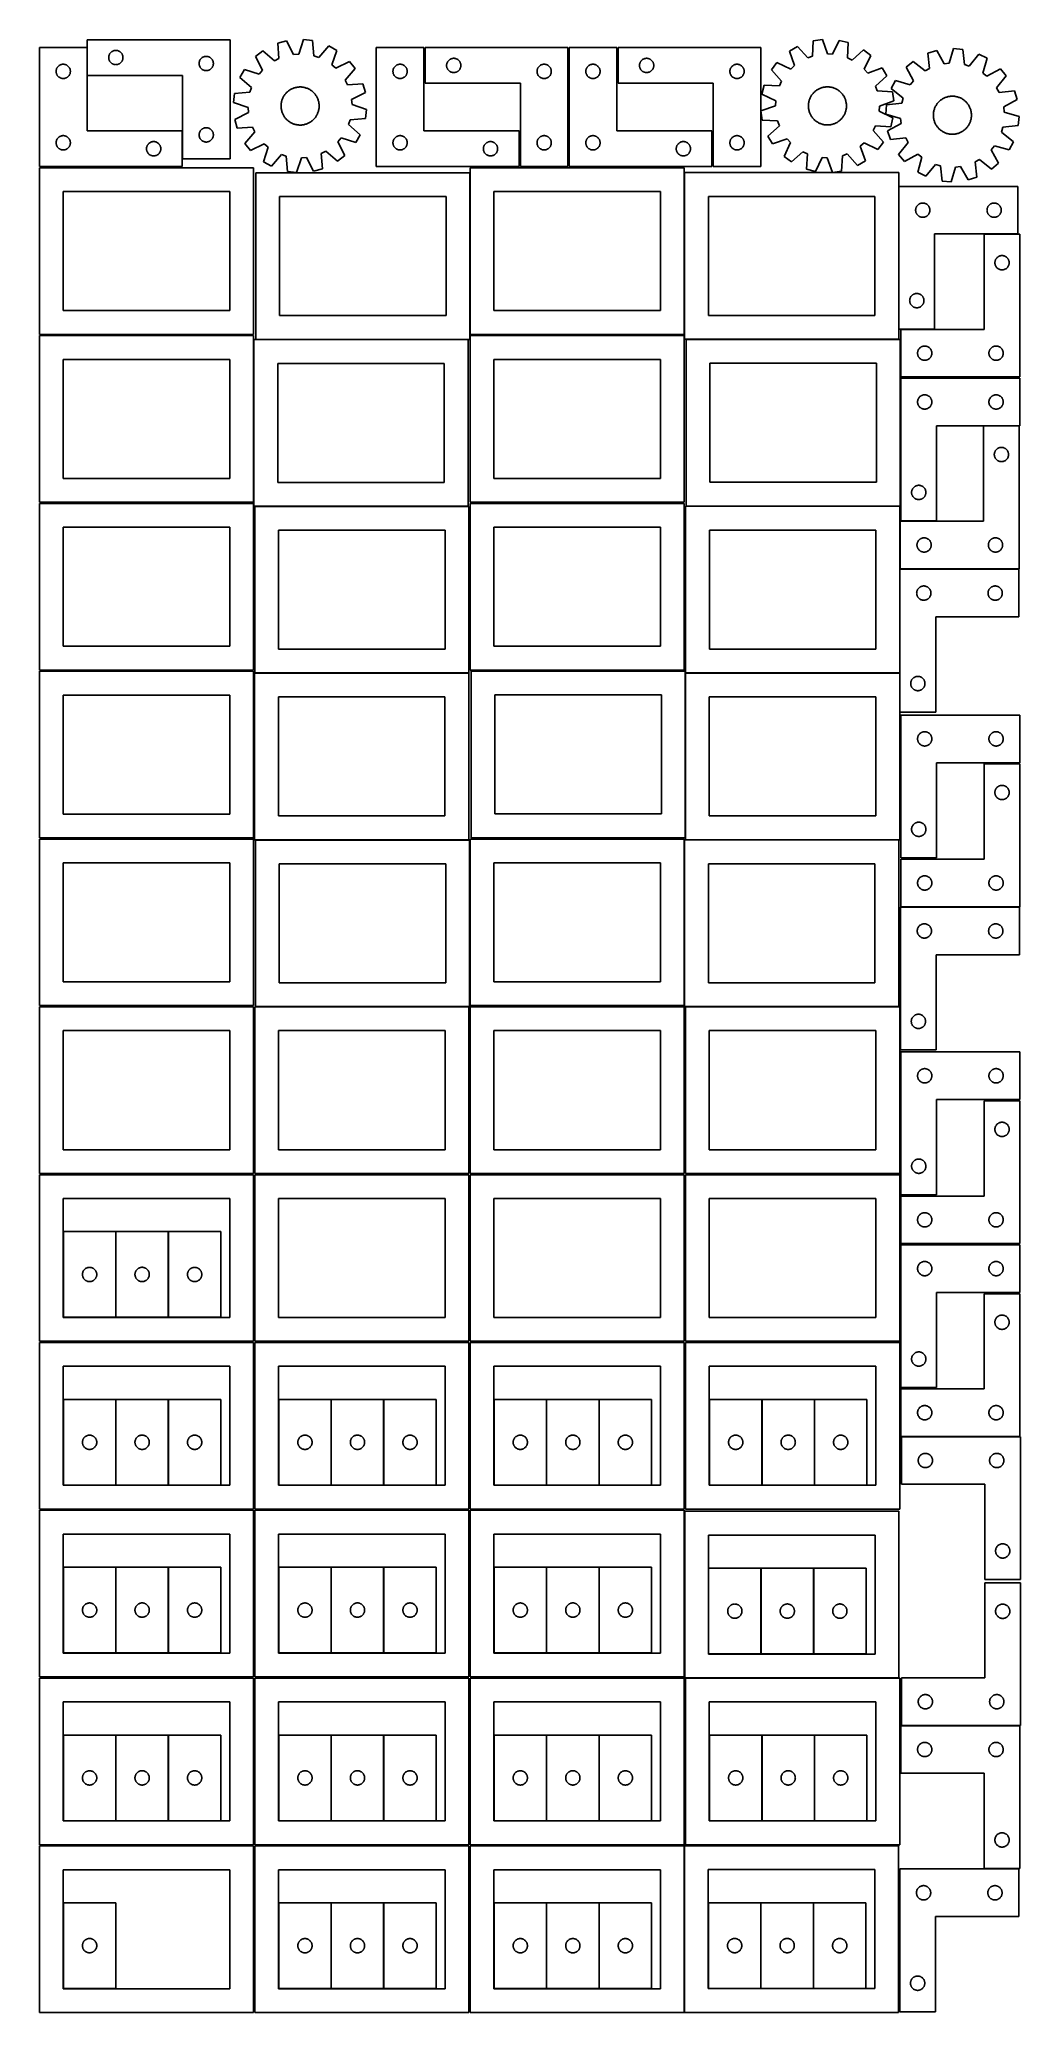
# Model space of a CAD drawing. Header units: millimetres. Extents: x 7 to 1243, y 7 to 2493.
import ezdxf

# ---------------------------------------------------------------- set-up
doc = ezdxf.new("R2010")
doc.units = ezdxf.units.MM
doc.layers.add('CUT', color=7, linetype='CONTINUOUS', true_color=0x000000)

msp = doc.modelspace()

# ---------------------------------------------------------------- linework, layer by layer
at = {"layer": 'CUT'}
for p, q in [((246.809626, 2493.202704), (66.809626, 2493.202704)), ((66.809626, 2493.202704), (66.809626, 2448.202704)), ((246.809626, 2343.202704), (246.809626, 2493.202704)), ((318.161495, 2491.871945), (307.049519, 2488.772033)), ((307.049519, 2488.772033), (308.448351, 2469.446255)), ((326.968744, 2474.612895), (318.161495, 2491.871945)), ((339.483458, 2493.489195), (333.380156, 2475.099195)), ((350.93587, 2492.100771), (339.483458, 2493.489195)), ((352.467955, 2472.7851), (350.93587, 2492.100771)), ((982.201469, 2491.828088), (981.129178, 2472.481445)), ((993.617623, 2493.488478), (982.201469, 2491.828088)), ((1000.156546, 2475.248826), (993.617623, 2493.488478)), ((1014.972017, 2492.378758), (1006.577709, 2474.915139)), ((1026.154572, 2489.543986), (1014.972017, 2492.378758)), ((1025.215736, 2470.190407), (1026.154572, 2489.543986)), ((66.520933, 2483.251528), (6.520933, 2483.251528)), ((6.520933, 2483.251528), (6.520933, 2333.251528)), ((34.76512, 2462.078596), (35.346197, 2462.174532)), ((35.346197, 2462.174532), (35.932304, 2462.232259)), ((35.932304, 2462.232259), (36.520933, 2462.251528)), ((36.520933, 2462.251528), (37.109561, 2462.232259)), ((37.109561, 2462.232259), (37.695668, 2462.174532)), ((37.695668, 2462.174532), (38.276745, 2462.078596)), ((66.520933, 2378.251528), (66.520933, 2483.251528)), ((93.809626, 2470.702704), (93.828895, 2471.291332)), ((93.828895, 2470.114076), (93.809626, 2470.702704)), ((93.828895, 2471.291332), (93.886622, 2471.877439)), ((93.886622, 2469.527968), (93.828895, 2470.114076)), ((93.886622, 2471.877439), (93.982558, 2472.458517)), ((93.982558, 2468.946891), (93.886622, 2469.527968)), ((93.982558, 2472.458517), (94.116293, 2473.032075)), ((94.116293, 2468.373332), (93.982558, 2468.946891)), ((94.116293, 2473.032075), (94.287255, 2473.595659)), ((94.287255, 2467.809749), (94.116293, 2468.373332)), ((94.287255, 2473.595659), (94.49471, 2474.146855)), ((94.49471, 2467.258553), (94.287255, 2467.809749)), ((94.49471, 2474.146855), (94.737771, 2474.683302)), ((94.737771, 2466.722106), (94.49471, 2467.258553)), ((94.737771, 2474.683302), (95.015397, 2475.202704)), ((95.015397, 2466.202704), (94.737771, 2466.722106)), ((95.015397, 2475.202704), (95.326399, 2475.702836)), ((95.326399, 2465.702572), (95.015397, 2466.202704)), ((95.326399, 2475.702836), (95.669446, 2476.181557)), ((95.669446, 2465.223851), (95.326399, 2465.702572)), ((95.669446, 2476.181557), (96.043067, 2476.636816)), ((96.043067, 2464.768591), (95.669446, 2465.223851)), ((96.043067, 2476.636816), (96.445665, 2477.066665)), ((96.445665, 2464.338743), (96.043067, 2464.768591)), ((96.445665, 2477.066665), (96.875513, 2477.469262)), ((96.875513, 2463.936145), (96.445665, 2464.338743)), ((96.875513, 2477.469262), (97.330773, 2477.842884)), ((97.330773, 2463.562524), (96.875513, 2463.936145)), ((97.330773, 2477.842884), (97.809494, 2478.18593)), ((97.809494, 2463.219477), (97.330773, 2463.562524)), ((97.809494, 2478.18593), (98.309626, 2478.496932)), ((98.309626, 2462.908475), (97.809494, 2463.219477)), ((98.309626, 2478.496932), (98.829028, 2478.774558)), ((98.829028, 2462.630849), (98.309626, 2462.908475)), ((98.829028, 2478.774558), (99.365475, 2479.01762)), ((99.365475, 2462.387788), (98.829028, 2462.630849)), ((99.365475, 2479.01762), (99.916671, 2479.225075)), ((99.916671, 2462.180333), (99.365475, 2462.387788)), ((99.916671, 2479.225075), (100.480254, 2479.396036)), ((100.480254, 2462.009371), (99.916671, 2462.180333)), ((100.480254, 2479.396036), (101.053813, 2479.529771)), ((101.053813, 2479.529771), (101.63489, 2479.625707)), ((101.63489, 2479.625707), (102.220998, 2479.683434)), ((102.220998, 2479.683434), (102.809626, 2479.702704)), ((102.809626, 2479.702704), (103.398254, 2479.683434)), ((103.398254, 2479.683434), (103.984361, 2479.625707)), ((103.984361, 2479.625707), (104.565439, 2479.529771)), ((104.565439, 2479.529771), (105.138997, 2479.396036)), ((105.138997, 2479.396036), (105.702581, 2479.225075)), ((105.702581, 2462.180333), (105.138997, 2462.009371)), ((105.702581, 2479.225075), (106.253777, 2479.01762)), ((106.253777, 2462.387788), (105.702581, 2462.180333)), ((106.253777, 2479.01762), (106.790224, 2478.774558)), ((106.790224, 2462.630849), (106.253777, 2462.387788)), ((106.790224, 2478.774558), (107.309626, 2478.496932)), ((107.309626, 2462.908475), (106.790224, 2462.630849)), ((107.309626, 2478.496932), (107.809758, 2478.18593)), ((107.809758, 2463.219477), (107.309626, 2462.908475)), ((107.809758, 2478.18593), (108.288479, 2477.842884)), ((108.288479, 2463.562524), (107.809758, 2463.219477)), ((108.288479, 2477.842884), (108.743738, 2477.469262)), ((108.743738, 2463.936145), (108.288479, 2463.562524)), ((108.743738, 2477.469262), (109.173587, 2477.066665)), ((109.173587, 2464.338743), (108.743738, 2463.936145)), ((109.173587, 2477.066665), (109.576184, 2476.636816)), ((109.576184, 2464.768591), (109.173587, 2464.338743)), ((109.576184, 2476.636816), (109.949806, 2476.181557)), ((109.949806, 2465.223851), (109.576184, 2464.768591)), ((109.949806, 2476.181557), (110.292852, 2475.702836)), ((110.292852, 2465.702572), (109.949806, 2465.223851)), ((110.292852, 2475.702836), (110.603854, 2475.202704)), ((110.603854, 2466.202704), (110.292852, 2465.702572)), ((110.603854, 2475.202704), (110.88148, 2474.683302)), ((110.88148, 2466.722106), (110.603854, 2466.202704)), ((110.88148, 2474.683302), (111.124542, 2474.146855)), ((111.124542, 2467.258553), (110.88148, 2466.722106)), ((111.124542, 2474.146855), (111.331997, 2473.595659)), ((111.331997, 2467.809749), (111.124542, 2467.258553)), ((111.331997, 2473.595659), (111.502958, 2473.032075)), ((111.502958, 2468.373332), (111.331997, 2467.809749)), ((111.502958, 2473.032075), (111.636693, 2472.458517)), ((111.636693, 2468.946891), (111.502958, 2468.373332)), ((111.636693, 2472.458517), (111.73263, 2471.877439)), ((111.73263, 2469.527968), (111.636693, 2468.946891)), ((111.73263, 2471.877439), (111.790356, 2471.291332)), ((111.790356, 2470.114076), (111.73263, 2469.527968)), ((111.790356, 2471.291332), (111.809626, 2470.702704)), ((111.809626, 2470.702704), (111.790356, 2470.114076)), ((207.809626, 2463.202704), (207.828895, 2463.791332)), ((207.828895, 2462.614076), (207.809626, 2463.202704)), ((207.828895, 2463.791332), (207.886622, 2464.377439)), ((207.886622, 2462.027968), (207.828895, 2462.614076)), ((207.886622, 2464.377439), (207.982558, 2464.958517)), ((207.982558, 2464.958517), (208.116293, 2465.532075)), ((208.116293, 2465.532075), (208.287255, 2466.095659)), ((208.287255, 2466.095659), (208.49471, 2466.646855)), ((208.49471, 2466.646855), (208.737771, 2467.183302)), ((208.737771, 2467.183302), (209.015397, 2467.702704)), ((209.015397, 2467.702704), (209.326399, 2468.202836)), ((209.326399, 2468.202836), (209.669446, 2468.681557)), ((209.669446, 2468.681557), (210.043067, 2469.136816)), ((210.043067, 2469.136816), (210.445665, 2469.566665)), ((210.445665, 2469.566665), (210.875513, 2469.969262)), ((210.875513, 2469.969262), (211.330773, 2470.342884)), ((211.330773, 2470.342884), (211.809494, 2470.68593)), ((211.809494, 2470.68593), (212.309626, 2470.996932)), ((212.309626, 2470.996932), (212.829028, 2471.274558)), ((212.829028, 2471.274558), (213.365475, 2471.51762)), ((213.365475, 2471.51762), (213.916671, 2471.725075)), ((213.916671, 2471.725075), (214.480254, 2471.896036)), ((214.480254, 2471.896036), (215.053813, 2472.029771)), ((215.053813, 2472.029771), (215.63489, 2472.125707)), ((215.63489, 2472.125707), (216.220998, 2472.183434)), ((216.220998, 2472.183434), (216.809626, 2472.202704)), ((216.809626, 2472.202704), (217.398254, 2472.183434)), ((217.398254, 2472.183434), (217.984361, 2472.125707)), ((217.984361, 2472.125707), (218.565439, 2472.029771)), ((218.565439, 2472.029771), (219.138997, 2471.896036)), ((219.138997, 2471.896036), (219.702581, 2471.725075)), ((219.702581, 2471.725075), (220.253777, 2471.51762)), ((220.253777, 2471.51762), (220.790224, 2471.274558)), ((220.790224, 2471.274558), (221.309626, 2470.996932)), ((221.309626, 2470.996932), (221.809758, 2470.68593)), ((221.809758, 2470.68593), (222.288479, 2470.342884)), ((222.288479, 2470.342884), (222.743738, 2469.969262)), ((222.743738, 2469.969262), (223.173587, 2469.566665)), ((223.173587, 2469.566665), (223.576184, 2469.136816)), ((223.576184, 2469.136816), (223.949806, 2468.681557)), ((223.949806, 2468.681557), (224.292852, 2468.202836)), ((224.292852, 2468.202836), (224.603854, 2467.702704)), ((224.603854, 2467.702704), (224.88148, 2467.183302)), ((224.88148, 2467.183302), (225.124542, 2466.646855)), ((225.124542, 2466.646855), (225.331997, 2466.095659)), ((225.331997, 2466.095659), (225.502958, 2465.532075)), ((225.502958, 2465.532075), (225.636693, 2464.958517)), ((225.636693, 2464.958517), (225.73263, 2464.377439)), ((225.73263, 2464.377439), (225.790356, 2463.791332)), ((225.790356, 2462.614076), (225.73263, 2462.027968)), ((225.790356, 2463.791332), (225.809626, 2463.202704)), ((225.809626, 2463.202704), (225.790356, 2462.614076)), ((287.969489, 2479.118326), (278.889646, 2472.002012)), ((278.889646, 2472.002012), (287.577654, 2454.682631)), ((302.711078, 2466.543432), (287.969489, 2479.118326)), ((308.448351, 2469.446255), (302.711078, 2466.543432)), ((333.380156, 2475.099195), (326.968744, 2474.612895)), ((358.577426, 2470.780841), (352.467955, 2472.7851)), ((371.253691, 2485.435354), (358.577426, 2470.780841)), ((381.303013, 2479.769968), (371.253691, 2485.435354)), ((375.326687, 2461.338312), (381.303013, 2479.769968)), ((397.523486, 2465.836632), (380.204106, 2457.148625)), ((404.639801, 2456.75679), (397.523486, 2465.836632)), ((491.201719, 2483.251528), (431.201719, 2483.251528)), ((431.201719, 2483.251528), (431.201719, 2333.251528)), ((459.445906, 2462.078596), (460.026983, 2462.174532)), ((460.026983, 2462.174532), (460.613091, 2462.232259)), ((460.613091, 2462.232259), (461.201719, 2462.251528)), ((461.201719, 2462.251528), (461.790347, 2462.232259)), ((461.790347, 2462.232259), (462.376454, 2462.174532)), ((462.376454, 2462.174532), (462.957532, 2462.078596)), ((491.201719, 2378.251528), (491.201719, 2483.251528)), ((672.84051, 2483.251532), (492.84051, 2483.251532)), ((492.84051, 2483.251532), (492.84051, 2438.251532)), ((519.917506, 2461.926268), (520.013442, 2462.507345)), ((520.013442, 2462.507345), (520.147177, 2463.080903)), ((520.147177, 2463.080903), (520.318138, 2463.644487)), ((520.318138, 2463.644487), (520.525594, 2464.195683)), ((520.525594, 2464.195683), (520.768655, 2464.73213)), ((520.768655, 2464.73213), (521.046281, 2465.251532)), ((521.046281, 2465.251532), (521.357283, 2465.751664)), ((521.357283, 2465.751664), (521.700329, 2466.230385)), ((521.700329, 2466.230385), (522.073951, 2466.685644)), ((522.073951, 2466.685644), (522.476549, 2467.115493)), ((522.476549, 2467.115493), (522.906397, 2467.51809)), ((522.906397, 2467.51809), (523.361657, 2467.891712)), ((523.361657, 2467.891712), (523.840377, 2468.234758)), ((523.840377, 2468.234758), (524.34051, 2468.54576)), ((524.34051, 2468.54576), (524.859911, 2468.823387)), ((524.859911, 2468.823387), (525.396359, 2469.066448)), ((525.396359, 2469.066448), (525.947554, 2469.273903)), ((525.947554, 2469.273903), (526.511138, 2469.444864)), ((526.511138, 2469.444864), (527.084697, 2469.578599)), ((527.084697, 2469.578599), (527.665774, 2469.674536)), ((527.665774, 2469.674536), (528.251881, 2469.732262)), ((528.251881, 2469.732262), (528.84051, 2469.751532)), ((528.84051, 2469.751532), (529.429138, 2469.732262)), ((529.429138, 2469.732262), (530.015245, 2469.674536)), ((530.015245, 2469.674536), (530.596322, 2469.578599)), ((530.596322, 2469.578599), (531.169881, 2469.444864)), ((531.169881, 2469.444864), (531.733465, 2469.273903)), ((531.733465, 2469.273903), (532.28466, 2469.066448)), ((532.28466, 2469.066448), (532.821108, 2468.823387)), ((532.821108, 2468.823387), (533.34051, 2468.54576)), ((533.34051, 2468.54576), (533.840642, 2468.234758)), ((533.840642, 2468.234758), (534.319362, 2467.891712)), ((534.319362, 2467.891712), (534.774622, 2467.51809)), ((534.774622, 2467.51809), (535.204471, 2467.115493)), ((535.204471, 2467.115493), (535.607068, 2466.685644)), ((535.607068, 2466.685644), (535.98069, 2466.230385)), ((535.98069, 2466.230385), (536.323736, 2465.751664)), ((536.323736, 2465.751664), (536.634738, 2465.251532)), ((536.634738, 2465.251532), (536.912364, 2464.73213)), ((536.912364, 2464.73213), (537.155425, 2464.195683)), ((537.155425, 2464.195683), (537.362881, 2463.644487)), ((537.362881, 2463.644487), (537.533842, 2463.080903)), ((537.533842, 2463.080903), (537.667577, 2462.507345)), ((537.667577, 2462.507345), (537.763513, 2461.926268)), ((641.084697, 2462.078599), (641.665774, 2462.174536)), ((641.665774, 2462.174536), (642.251881, 2462.232262)), ((642.251881, 2462.232262), (642.84051, 2462.251532)), ((642.84051, 2462.251532), (643.429138, 2462.232262)), ((643.429138, 2462.232262), (644.015245, 2462.174536)), ((644.015245, 2462.174536), (644.596322, 2462.078599)), ((672.84051, 2333.251532), (672.84051, 2483.251532)), ((734.361509, 2483.251528), (674.361509, 2483.251528)), ((674.361509, 2483.251528), (674.361509, 2333.251528)), ((702.605696, 2462.078596), (703.186773, 2462.174532)), ((703.186773, 2462.174532), (703.772881, 2462.232259)), ((703.772881, 2462.232259), (704.361509, 2462.251528)), ((704.361509, 2462.251528), (704.950137, 2462.232259)), ((704.950137, 2462.232259), (705.536244, 2462.174532)), ((705.536244, 2462.174532), (706.117322, 2462.078596)), ((734.361509, 2378.251528), (734.361509, 2483.251528)), ((916.0003, 2483.251532), (736.0003, 2483.251532)), ((736.0003, 2483.251532), (736.0003, 2438.251532)), ((763.077296, 2461.926268), (763.173232, 2462.507345)), ((763.173232, 2462.507345), (763.306967, 2463.080903)), ((763.306967, 2463.080903), (763.477928, 2463.644487)), ((763.477928, 2463.644487), (763.685384, 2464.195683)), ((763.685384, 2464.195683), (763.928445, 2464.73213)), ((763.928445, 2464.73213), (764.206071, 2465.251532)), ((764.206071, 2465.251532), (764.517073, 2465.751664)), ((764.517073, 2465.751664), (764.86012, 2466.230385)), ((764.86012, 2466.230385), (765.233741, 2466.685644)), ((765.233741, 2466.685644), (765.636339, 2467.115493)), ((765.636339, 2467.115493), (766.066187, 2467.51809)), ((766.066187, 2467.51809), (766.521447, 2467.891712)), ((766.521447, 2467.891712), (767.000167, 2468.234758)), ((767.000167, 2468.234758), (767.5003, 2468.54576)), ((767.5003, 2468.54576), (768.019701, 2468.823387)), ((768.019701, 2468.823387), (768.556149, 2469.066448)), ((768.556149, 2469.066448), (769.107344, 2469.273903)), ((769.107344, 2469.273903), (769.670928, 2469.444864)), ((769.670928, 2469.444864), (770.244487, 2469.578599)), ((770.244487, 2469.578599), (770.825564, 2469.674536)), ((770.825564, 2469.674536), (771.411671, 2469.732262)), ((771.411671, 2469.732262), (772.0003, 2469.751532)), ((772.0003, 2469.751532), (772.588928, 2469.732262)), ((772.588928, 2469.732262), (773.175035, 2469.674536)), ((773.175035, 2469.674536), (773.756112, 2469.578599)), ((773.756112, 2469.578599), (774.329671, 2469.444864)), ((774.329671, 2469.444864), (774.893255, 2469.273903)), ((774.893255, 2469.273903), (775.44445, 2469.066448)), ((775.44445, 2469.066448), (775.980898, 2468.823387)), ((775.980898, 2468.823387), (776.5003, 2468.54576)), ((776.5003, 2468.54576), (777.000432, 2468.234758)), ((777.000432, 2468.234758), (777.479152, 2467.891712)), ((777.479152, 2467.891712), (777.934412, 2467.51809)), ((777.934412, 2467.51809), (778.364261, 2467.115493)), ((778.364261, 2467.115493), (778.766858, 2466.685644)), ((778.766858, 2466.685644), (779.14048, 2466.230385)), ((779.14048, 2466.230385), (779.483526, 2465.751664)), ((779.483526, 2465.751664), (779.794528, 2465.251532)), ((779.794528, 2465.251532), (780.072154, 2464.73213)), ((780.072154, 2464.73213), (780.315215, 2464.195683)), ((780.315215, 2464.195683), (780.522671, 2463.644487)), ((780.522671, 2463.644487), (780.693632, 2463.080903)), ((780.693632, 2463.080903), (780.827367, 2462.507345)), ((780.827367, 2462.507345), (780.923303, 2461.926268)), ((884.244487, 2462.078599), (884.825564, 2462.174536)), ((884.825564, 2462.174536), (885.411671, 2462.232262)), ((885.411671, 2462.232262), (886.0003, 2462.251532)), ((886.0003, 2462.251532), (886.588928, 2462.232262)), ((886.588928, 2462.232262), (887.175035, 2462.174536)), ((887.175035, 2462.174536), (887.756112, 2462.078599)), ((916.0003, 2333.251532), (916.0003, 2483.251532)), ((936.251636, 2464.463443), (929.353269, 2455.21693)), ((953.772735, 2456.189778), (936.251636, 2464.463443)), ((962.04791, 2484.681363), (952.136163, 2478.778589)), ((952.136163, 2478.778589), (958.549135, 2460.494273)), ((975.0691, 2470.332459), (962.04791, 2484.681363)), ((981.129178, 2472.481445), (975.0691, 2470.332459)), ((1006.577709, 2474.915139), (1000.156546, 2475.248826)), ((1031.020421, 2467.424847), (1025.215736, 2470.190407)), ((1045.458788, 2480.346766), (1031.020421, 2467.424847)), ((1054.705301, 2473.448399), (1045.458788, 2480.346766)), ((1046.431635, 2455.927301), (1054.705301, 2473.448399)), ((1108.029519, 2465.865458), (1099.19845, 2458.442677)), ((1123.192682, 2453.802252), (1108.029519, 2465.865458)), ((1137.767535, 2479.644516), (1126.768116, 2476.166265)), ((1126.768116, 2476.166265), (1128.827288, 2456.899656)), ((1147.160082, 2462.696876), (1137.767535, 2479.644516)), ((1153.551104, 2463.402234), (1147.160082, 2462.696876)), ((1159.021689, 2481.99027), (1153.551104, 2463.402234)), ((1170.514897, 2480.99446), (1159.021689, 2481.99027)), ((1172.706897, 2461.742511), (1170.514897, 2480.99446)), ((1191.048856, 2475.028042), (1178.88136, 2459.948438)), ((1201.286115, 2469.709773), (1191.048856, 2475.028042)), ((1195.943858, 2451.084449), (1201.286115, 2469.709773)), ((27.520933, 2453.251528), (27.540202, 2453.840156)), ((27.540202, 2452.6629), (27.520933, 2453.251528)), ((27.540202, 2453.840156), (27.597929, 2454.426264)), ((27.597929, 2452.076793), (27.540202, 2452.6629)), ((27.597929, 2454.426264), (27.693865, 2455.007341)), ((27.693865, 2451.495715), (27.597929, 2452.076793)), ((27.693865, 2455.007341), (27.8276, 2455.5809)), ((27.8276, 2450.922157), (27.693865, 2451.495715)), ((27.8276, 2455.5809), (27.998561, 2456.144483)), ((27.998561, 2450.358573), (27.8276, 2450.922157)), ((27.998561, 2456.144483), (28.206017, 2456.695679)), ((28.206017, 2449.807377), (27.998561, 2450.358573)), ((28.206017, 2456.695679), (28.449078, 2457.232127)), ((28.449078, 2449.27093), (28.206017, 2449.807377)), ((28.449078, 2457.232127), (28.726704, 2457.751528)), ((28.726704, 2448.751528), (28.449078, 2449.27093)), ((28.726704, 2457.751528), (29.037706, 2458.25166)), ((29.037706, 2448.251396), (28.726704, 2448.751528)), ((29.037706, 2458.25166), (29.380752, 2458.730381)), ((29.380752, 2447.772675), (29.037706, 2448.251396)), ((29.380752, 2458.730381), (29.754374, 2459.185641)), ((29.754374, 2447.317416), (29.380752, 2447.772675)), ((29.754374, 2459.185641), (30.156972, 2459.615489)), ((30.156972, 2446.887567), (29.754374, 2447.317416)), ((30.156972, 2459.615489), (30.58682, 2460.018087)), ((30.58682, 2446.48497), (30.156972, 2446.887567)), ((30.58682, 2460.018087), (31.04208, 2460.391708)), ((31.04208, 2446.111348), (30.58682, 2446.48497)), ((31.04208, 2460.391708), (31.5208, 2460.734755)), ((31.5208, 2445.768302), (31.04208, 2446.111348)), ((31.5208, 2460.734755), (32.020933, 2461.045757)), ((32.020933, 2445.4573), (31.5208, 2445.768302)), ((32.020933, 2461.045757), (32.540334, 2461.323383)), ((32.540334, 2445.179674), (32.020933, 2445.4573)), ((32.540334, 2461.323383), (33.076782, 2461.566444)), ((33.076782, 2444.936613), (32.540334, 2445.179674)), ((33.076782, 2461.566444), (33.627977, 2461.773899)), ((33.627977, 2444.729157), (33.076782, 2444.936613)), ((33.627977, 2461.773899), (34.191561, 2461.944861)), ((34.191561, 2444.558196), (33.627977, 2444.729157)), ((34.191561, 2461.944861), (34.76512, 2462.078596)), ((34.76512, 2444.424461), (34.191561, 2444.558196)), ((35.346197, 2444.328525), (34.76512, 2444.424461)), ((35.932304, 2444.270798), (35.346197, 2444.328525)), ((36.520933, 2444.251528), (35.932304, 2444.270798)), ((37.109561, 2444.270798), (36.520933, 2444.251528)), ((37.695668, 2444.328525), (37.109561, 2444.270798)), ((38.276745, 2444.424461), (37.695668, 2444.328525)), ((38.276745, 2462.078596), (38.850304, 2461.944861)), ((38.850304, 2444.558196), (38.276745, 2444.424461)), ((38.850304, 2461.944861), (39.413888, 2461.773899)), ((39.413888, 2444.729157), (38.850304, 2444.558196)), ((39.413888, 2461.773899), (39.965083, 2461.566444)), ((39.965083, 2444.936613), (39.413888, 2444.729157)), ((39.965083, 2461.566444), (40.501531, 2461.323383)), ((40.501531, 2445.179674), (39.965083, 2444.936613)), ((40.501531, 2461.323383), (41.020933, 2461.045757)), ((41.020933, 2445.4573), (40.501531, 2445.179674)), ((41.020933, 2461.045757), (41.521065, 2460.734755)), ((41.521065, 2445.768302), (41.020933, 2445.4573)), ((41.521065, 2460.734755), (41.999785, 2460.391708)), ((41.999785, 2446.111348), (41.521065, 2445.768302)), ((41.999785, 2460.391708), (42.455045, 2460.018087)), ((42.455045, 2446.48497), (41.999785, 2446.111348)), ((42.455045, 2460.018087), (42.884894, 2459.615489)), ((42.884894, 2446.887567), (42.455045, 2446.48497)), ((42.884894, 2459.615489), (43.287491, 2459.185641)), ((43.287491, 2447.317416), (42.884894, 2446.887567)), ((43.287491, 2459.185641), (43.661113, 2458.730381)), ((43.661113, 2447.772675), (43.287491, 2447.317416)), ((43.661113, 2458.730381), (44.004159, 2458.25166)), ((44.004159, 2448.251396), (43.661113, 2447.772675)), ((44.004159, 2458.25166), (44.315161, 2457.751528)), ((44.315161, 2448.751528), (44.004159, 2448.251396)), ((44.315161, 2457.751528), (44.592787, 2457.232127)), ((44.592787, 2449.27093), (44.315161, 2448.751528)), ((44.592787, 2457.232127), (44.835848, 2456.695679)), ((44.835848, 2449.807377), (44.592787, 2449.27093)), ((44.835848, 2456.695679), (45.043304, 2456.144483)), ((45.043304, 2450.358573), (44.835848, 2449.807377)), ((45.043304, 2456.144483), (45.214265, 2455.5809)), ((45.214265, 2450.922157), (45.043304, 2450.358573)), ((45.214265, 2455.5809), (45.348, 2455.007341)), ((45.348, 2451.495715), (45.214265, 2450.922157)), ((45.348, 2455.007341), (45.443936, 2454.426264)), ((45.443936, 2452.076793), (45.348, 2451.495715)), ((45.443936, 2454.426264), (45.501663, 2453.840156)), ((45.501663, 2452.6629), (45.443936, 2452.076793)), ((45.501663, 2453.840156), (45.520933, 2453.251528)), ((45.520933, 2453.251528), (45.501663, 2452.6629)), ((66.809626, 2448.202704), (186.809626, 2448.202704)), ((101.053813, 2461.875636), (100.480254, 2462.009371)), ((101.63489, 2461.7797), (101.053813, 2461.875636)), ((102.220998, 2461.721973), (101.63489, 2461.7797)), ((102.809626, 2461.702704), (102.220998, 2461.721973)), ((103.398254, 2461.721973), (102.809626, 2461.702704)), ((103.984361, 2461.7797), (103.398254, 2461.721973)), ((104.565439, 2461.875636), (103.984361, 2461.7797)), ((105.138997, 2462.009371), (104.565439, 2461.875636)), ((186.809626, 2448.202704), (186.809626, 2343.202704)), ((207.982558, 2461.446891), (207.886622, 2462.027968)), ((208.116293, 2460.873332), (207.982558, 2461.446891)), ((208.287255, 2460.309749), (208.116293, 2460.873332)), ((208.49471, 2459.758553), (208.287255, 2460.309749)), ((208.737771, 2459.222106), (208.49471, 2459.758553)), ((209.015397, 2458.702704), (208.737771, 2459.222106)), ((209.326399, 2458.202572), (209.015397, 2458.702704)), ((209.669446, 2457.723851), (209.326399, 2458.202572)), ((210.043067, 2457.268591), (209.669446, 2457.723851)), ((210.445665, 2456.838743), (210.043067, 2457.268591)), ((210.875513, 2456.436145), (210.445665, 2456.838743)), ((211.330773, 2456.062524), (210.875513, 2456.436145)), ((211.809494, 2455.719477), (211.330773, 2456.062524)), ((212.309626, 2455.408475), (211.809494, 2455.719477)), ((212.829028, 2455.130849), (212.309626, 2455.408475)), ((213.365475, 2454.887788), (212.829028, 2455.130849)), ((213.916671, 2454.680333), (213.365475, 2454.887788)), ((214.480254, 2454.509371), (213.916671, 2454.680333)), ((215.053813, 2454.375636), (214.480254, 2454.509371)), ((215.63489, 2454.2797), (215.053813, 2454.375636)), ((216.220998, 2454.221973), (215.63489, 2454.2797)), ((216.809626, 2454.202704), (216.220998, 2454.221973)), ((217.398254, 2454.221973), (216.809626, 2454.202704)), ((217.984361, 2454.2797), (217.398254, 2454.221973)), ((218.565439, 2454.375636), (217.984361, 2454.2797)), ((219.138997, 2454.509371), (218.565439, 2454.375636)), ((219.702581, 2454.680333), (219.138997, 2454.509371)), ((220.253777, 2454.887788), (219.702581, 2454.680333)), ((220.790224, 2455.130849), (220.253777, 2454.887788)), ((221.309626, 2455.408475), (220.790224, 2455.130849)), ((221.809758, 2455.719477), (221.309626, 2455.408475)), ((222.288479, 2456.062524), (221.809758, 2455.719477)), ((222.743738, 2456.436145), (222.288479, 2456.062524)), ((223.173587, 2456.838743), (222.743738, 2456.436145)), ((223.576184, 2457.268591), (223.173587, 2456.838743)), ((223.949806, 2457.723851), (223.576184, 2457.268591)), ((224.292852, 2458.202572), (223.949806, 2457.723851)), ((224.603854, 2458.702704), (224.292852, 2458.202572)), ((224.88148, 2459.222106), (224.603854, 2458.702704)), ((225.124542, 2459.758553), (224.88148, 2459.222106)), ((225.331997, 2460.309749), (225.124542, 2459.758553)), ((225.502958, 2460.873332), (225.331997, 2460.309749)), ((225.636693, 2461.446891), (225.502958, 2460.873332)), ((225.73263, 2462.027968), (225.636693, 2461.446891)), ((264.95631, 2455.781539), (259.290925, 2445.732216)), ((259.290925, 2445.732216), (273.945437, 2433.055952)), ((283.387966, 2449.805213), (264.95631, 2455.781539)), ((287.577654, 2454.682631), (283.387966, 2449.805213)), ((380.204106, 2457.148625), (375.326687, 2461.338312)), ((392.064906, 2442.015201), (404.639801, 2456.75679)), ((394.96773, 2436.277927), (392.064906, 2442.015201)), ((414.293507, 2437.67676), (394.96773, 2436.277927)), ((417.393419, 2426.564783), (414.293507, 2437.67676)), ((452.201719, 2453.251528), (452.220988, 2453.840156)), ((452.220988, 2452.6629), (452.201719, 2453.251528)), ((452.220988, 2453.840156), (452.278715, 2454.426264)), ((452.278715, 2452.076793), (452.220988, 2452.6629)), ((452.278715, 2454.426264), (452.374651, 2455.007341)), ((452.374651, 2451.495715), (452.278715, 2452.076793)), ((452.374651, 2455.007341), (452.508386, 2455.5809)), ((452.508386, 2450.922157), (452.374651, 2451.495715)), ((452.508386, 2455.5809), (452.679348, 2456.144483)), ((452.679348, 2450.358573), (452.508386, 2450.922157)), ((452.679348, 2456.144483), (452.886803, 2456.695679)), ((452.886803, 2449.807377), (452.679348, 2450.358573)), ((452.886803, 2456.695679), (453.129864, 2457.232127)), ((453.129864, 2449.27093), (452.886803, 2449.807377)), ((453.129864, 2457.232127), (453.40749, 2457.751528)), ((453.40749, 2448.751528), (453.129864, 2449.27093)), ((453.40749, 2457.751528), (453.718492, 2458.25166)), ((453.718492, 2448.251396), (453.40749, 2448.751528)), ((453.718492, 2458.25166), (454.061539, 2458.730381)), ((454.061539, 2447.772675), (453.718492, 2448.251396)), ((454.061539, 2458.730381), (454.43516, 2459.185641)), ((454.43516, 2447.317416), (454.061539, 2447.772675)), ((454.43516, 2459.185641), (454.837758, 2459.615489)), ((454.837758, 2446.887567), (454.43516, 2447.317416)), ((454.837758, 2459.615489), (455.267606, 2460.018087)), ((455.267606, 2446.48497), (454.837758, 2446.887567)), ((455.267606, 2460.018087), (455.722866, 2460.391708)), ((455.722866, 2446.111348), (455.267606, 2446.48497)), ((455.722866, 2460.391708), (456.201587, 2460.734755)), ((456.201587, 2445.768302), (455.722866, 2446.111348)), ((456.201587, 2460.734755), (456.701719, 2461.045757)), ((456.701719, 2445.4573), (456.201587, 2445.768302)), ((456.701719, 2461.045757), (457.22112, 2461.323383)), ((457.22112, 2445.179674), (456.701719, 2445.4573)), ((457.22112, 2461.323383), (457.757568, 2461.566444)), ((457.757568, 2444.936613), (457.22112, 2445.179674)), ((457.757568, 2461.566444), (458.308763, 2461.773899)), ((458.308763, 2444.729157), (457.757568, 2444.936613)), ((458.308763, 2461.773899), (458.872347, 2461.944861)), ((458.872347, 2444.558196), (458.308763, 2444.729157)), ((458.872347, 2461.944861), (459.445906, 2462.078596)), ((459.445906, 2444.424461), (458.872347, 2444.558196)), ((460.026983, 2444.328525), (459.445906, 2444.424461)), ((460.613091, 2444.270798), (460.026983, 2444.328525)), ((461.201719, 2444.251528), (460.613091, 2444.270798)), ((461.790347, 2444.270798), (461.201719, 2444.251528)), ((462.376454, 2444.328525), (461.790347, 2444.270798)), ((462.957532, 2444.424461), (462.376454, 2444.328525)), ((462.957532, 2462.078596), (463.53109, 2461.944861)), ((463.53109, 2444.558196), (462.957532, 2444.424461)), ((463.53109, 2461.944861), (464.094674, 2461.773899)), ((464.094674, 2444.729157), (463.53109, 2444.558196)), ((464.094674, 2461.773899), (464.64587, 2461.566444)), ((464.64587, 2444.936613), (464.094674, 2444.729157)), ((464.64587, 2461.566444), (465.182317, 2461.323383)), ((465.182317, 2445.179674), (464.64587, 2444.936613)), ((465.182317, 2461.323383), (465.701719, 2461.045757)), ((465.701719, 2445.4573), (465.182317, 2445.179674)), ((465.701719, 2461.045757), (466.201851, 2460.734755)), ((466.201851, 2445.768302), (465.701719, 2445.4573)), ((466.201851, 2460.734755), (466.680572, 2460.391708)), ((466.680572, 2446.111348), (466.201851, 2445.768302)), ((466.680572, 2460.391708), (467.135831, 2460.018087)), ((467.135831, 2446.48497), (466.680572, 2446.111348)), ((467.135831, 2460.018087), (467.56568, 2459.615489)), ((467.56568, 2446.887567), (467.135831, 2446.48497)), ((467.56568, 2459.615489), (467.968277, 2459.185641)), ((467.968277, 2447.317416), (467.56568, 2446.887567)), ((467.968277, 2459.185641), (468.341899, 2458.730381)), ((468.341899, 2447.772675), (467.968277, 2447.317416)), ((468.341899, 2458.730381), (468.684945, 2458.25166)), ((468.684945, 2448.251396), (468.341899, 2447.772675)), ((468.684945, 2458.25166), (468.995947, 2457.751528)), ((468.995947, 2448.751528), (468.684945, 2448.251396)), ((468.995947, 2457.751528), (469.273573, 2457.232127)), ((469.273573, 2449.27093), (468.995947, 2448.751528)), ((469.273573, 2457.232127), (469.516634, 2456.695679)), ((469.516634, 2449.807377), (469.273573, 2449.27093)), ((469.516634, 2456.695679), (469.72409, 2456.144483)), ((469.72409, 2450.358573), (469.516634, 2449.807377)), ((469.72409, 2456.144483), (469.895051, 2455.5809)), ((469.895051, 2450.922157), (469.72409, 2450.358573)), ((469.895051, 2455.5809), (470.028786, 2455.007341)), ((470.028786, 2451.495715), (469.895051, 2450.922157)), ((470.028786, 2455.007341), (470.124722, 2454.426264)), ((470.124722, 2452.076793), (470.028786, 2451.495715)), ((470.124722, 2454.426264), (470.182449, 2453.840156)), ((470.182449, 2452.6629), (470.124722, 2452.076793)), ((470.182449, 2453.840156), (470.201719, 2453.251528)), ((470.201719, 2453.251528), (470.182449, 2452.6629)), ((492.84051, 2438.251532), (612.84051, 2438.251532)), ((519.84051, 2460.751532), (519.859779, 2461.34016)), ((519.859779, 2460.162904), (519.84051, 2460.751532)), ((519.859779, 2461.34016), (519.917506, 2461.926268)), ((519.917506, 2459.576796), (519.859779, 2460.162904)), ((520.013442, 2458.995719), (519.917506, 2459.576796)), ((520.147177, 2458.42216), (520.013442, 2458.995719)), ((520.318138, 2457.858577), (520.147177, 2458.42216)), ((520.525594, 2457.307381), (520.318138, 2457.858577)), ((520.768655, 2456.770934), (520.525594, 2457.307381)), ((521.046281, 2456.251532), (520.768655, 2456.770934)), ((521.357283, 2455.7514), (521.046281, 2456.251532)), ((521.700329, 2455.272679), (521.357283, 2455.7514)), ((522.073951, 2454.81742), (521.700329, 2455.272679)), ((522.476549, 2454.387571), (522.073951, 2454.81742)), ((522.906397, 2453.984974), (522.476549, 2454.387571)), ((523.361657, 2453.611352), (522.906397, 2453.984974)), ((523.840377, 2453.268305), (523.361657, 2453.611352)), ((524.34051, 2452.957303), (523.840377, 2453.268305)), ((524.859911, 2452.679677), (524.34051, 2452.957303)), ((525.396359, 2452.436616), (524.859911, 2452.679677)), ((525.947554, 2452.229161), (525.396359, 2452.436616)), ((526.511138, 2452.058199), (525.947554, 2452.229161)), ((527.084697, 2451.924464), (526.511138, 2452.058199)), ((527.665774, 2451.828528), (527.084697, 2451.924464)), ((528.251881, 2451.770802), (527.665774, 2451.828528)), ((528.84051, 2451.751532), (528.251881, 2451.770802)), ((529.429138, 2451.770802), (528.84051, 2451.751532)), ((530.015245, 2451.828528), (529.429138, 2451.770802)), ((530.596322, 2451.924464), (530.015245, 2451.828528)), ((531.169881, 2452.058199), (530.596322, 2451.924464)), ((531.733465, 2452.229161), (531.169881, 2452.058199)), ((532.28466, 2452.436616), (531.733465, 2452.229161)), ((532.821108, 2452.679677), (532.28466, 2452.436616)), ((533.34051, 2452.957303), (532.821108, 2452.679677)), ((533.840642, 2453.268305), (533.34051, 2452.957303)), ((534.319362, 2453.611352), (533.840642, 2453.268305)), ((534.774622, 2453.984974), (534.319362, 2453.611352)), ((535.204471, 2454.387571), (534.774622, 2453.984974)), ((535.607068, 2454.81742), (535.204471, 2454.387571)), ((535.98069, 2455.272679), (535.607068, 2454.81742)), ((536.323736, 2455.7514), (535.98069, 2455.272679)), ((536.634738, 2456.251532), (536.323736, 2455.7514)), ((536.912364, 2456.770934), (536.634738, 2456.251532)), ((537.155425, 2457.307381), (536.912364, 2456.770934)), ((537.362881, 2457.858577), (537.155425, 2457.307381)), ((537.533842, 2458.42216), (537.362881, 2457.858577)), ((537.667577, 2458.995719), (537.533842, 2458.42216)), ((537.763513, 2459.576796), (537.667577, 2458.995719)), ((537.763513, 2461.926268), (537.82124, 2461.34016)), ((537.82124, 2460.162904), (537.763513, 2459.576796)), ((537.82124, 2461.34016), (537.84051, 2460.751532)), ((537.84051, 2460.751532), (537.82124, 2460.162904)), ((612.84051, 2438.251532), (612.84051, 2333.251532)), ((633.84051, 2453.251532), (633.859779, 2453.84016)), ((633.859779, 2452.662904), (633.84051, 2453.251532)), ((633.859779, 2453.84016), (633.917506, 2454.426268)), ((633.917506, 2452.076796), (633.859779, 2452.662904)), ((633.917506, 2454.426268), (634.013442, 2455.007345)), ((634.013442, 2451.495719), (633.917506, 2452.076796)), ((634.013442, 2455.007345), (634.147177, 2455.580903)), ((634.147177, 2450.92216), (634.013442, 2451.495719)), ((634.147177, 2455.580903), (634.318138, 2456.144487)), ((634.318138, 2450.358577), (634.147177, 2450.92216)), ((634.318138, 2456.144487), (634.525594, 2456.695683)), ((634.525594, 2449.807381), (634.318138, 2450.358577)), ((634.525594, 2456.695683), (634.768655, 2457.23213)), ((634.768655, 2449.270934), (634.525594, 2449.807381)), ((634.768655, 2457.23213), (635.046281, 2457.751532)), ((635.046281, 2448.751532), (634.768655, 2449.270934)), ((635.046281, 2457.751532), (635.357283, 2458.251664)), ((635.357283, 2448.2514), (635.046281, 2448.751532)), ((635.357283, 2458.251664), (635.700329, 2458.730385)), ((635.700329, 2447.772679), (635.357283, 2448.2514)), ((635.700329, 2458.730385), (636.073951, 2459.185644)), ((636.073951, 2447.31742), (635.700329, 2447.772679)), ((636.073951, 2459.185644), (636.476549, 2459.615493)), ((636.476549, 2446.887571), (636.073951, 2447.31742)), ((636.476549, 2459.615493), (636.906397, 2460.01809)), ((636.906397, 2446.484974), (636.476549, 2446.887571)), ((636.906397, 2460.01809), (637.361657, 2460.391712)), ((637.361657, 2446.111352), (636.906397, 2446.484974)), ((637.361657, 2460.391712), (637.840377, 2460.734758)), ((637.840377, 2445.768305), (637.361657, 2446.111352)), ((637.840377, 2460.734758), (638.34051, 2461.04576)), ((638.34051, 2445.457303), (637.840377, 2445.768305)), ((638.34051, 2461.04576), (638.859911, 2461.323387)), ((638.859911, 2445.179677), (638.34051, 2445.457303)), ((638.859911, 2461.323387), (639.396359, 2461.566448)), ((639.396359, 2444.936616), (638.859911, 2445.179677)), ((639.396359, 2461.566448), (639.947554, 2461.773903)), ((639.947554, 2444.729161), (639.396359, 2444.936616)), ((639.947554, 2461.773903), (640.511138, 2461.944864)), ((640.511138, 2444.558199), (639.947554, 2444.729161)), ((640.511138, 2461.944864), (641.084697, 2462.078599)), ((641.084697, 2444.424464), (640.511138, 2444.558199)), ((641.665774, 2444.328528), (641.084697, 2444.424464)), ((642.251881, 2444.270802), (641.665774, 2444.328528)), ((642.84051, 2444.251532), (642.251881, 2444.270802)), ((643.429138, 2444.270802), (642.84051, 2444.251532)), ((644.015245, 2444.328528), (643.429138, 2444.270802)), ((644.596322, 2444.424464), (644.015245, 2444.328528)), ((644.596322, 2462.078599), (645.169881, 2461.944864)), ((645.169881, 2444.558199), (644.596322, 2444.424464)), ((645.169881, 2461.944864), (645.733465, 2461.773903)), ((645.733465, 2444.729161), (645.169881, 2444.558199)), ((645.733465, 2461.773903), (646.28466, 2461.566448)), ((646.28466, 2444.936616), (645.733465, 2444.729161)), ((646.28466, 2461.566448), (646.821108, 2461.323387)), ((646.821108, 2445.179677), (646.28466, 2444.936616)), ((646.821108, 2461.323387), (647.34051, 2461.04576)), ((647.34051, 2445.457303), (646.821108, 2445.179677)), ((647.34051, 2461.04576), (647.840642, 2460.734758)), ((647.840642, 2445.768305), (647.34051, 2445.457303)), ((647.840642, 2460.734758), (648.319362, 2460.391712)), ((648.319362, 2446.111352), (647.840642, 2445.768305)), ((648.319362, 2460.391712), (648.774622, 2460.01809)), ((648.774622, 2446.484974), (648.319362, 2446.111352)), ((648.774622, 2460.01809), (649.204471, 2459.615493)), ((649.204471, 2446.887571), (648.774622, 2446.484974)), ((649.204471, 2459.615493), (649.607068, 2459.185644)), ((649.607068, 2447.31742), (649.204471, 2446.887571)), ((649.607068, 2459.185644), (649.98069, 2458.730385)), ((649.98069, 2447.772679), (649.607068, 2447.31742)), ((649.98069, 2458.730385), (650.323736, 2458.251664)), ((650.323736, 2448.2514), (649.98069, 2447.772679)), ((650.323736, 2458.251664), (650.634738, 2457.751532)), ((650.634738, 2448.751532), (650.323736, 2448.2514)), ((650.634738, 2457.751532), (650.912364, 2457.23213)), ((650.912364, 2449.270934), (650.634738, 2448.751532)), ((650.912364, 2457.23213), (651.155425, 2456.695683)), ((651.155425, 2449.807381), (650.912364, 2449.270934)), ((651.155425, 2456.695683), (651.362881, 2456.144487)), ((651.362881, 2450.358577), (651.155425, 2449.807381)), ((651.362881, 2456.144487), (651.533842, 2455.580903)), ((651.533842, 2450.92216), (651.362881, 2450.358577)), ((651.533842, 2455.580903), (651.667577, 2455.007345)), ((651.667577, 2451.495719), (651.533842, 2450.92216)), ((651.667577, 2455.007345), (651.763513, 2454.426268)), ((651.763513, 2452.076796), (651.667577, 2451.495719)), ((651.763513, 2454.426268), (651.82124, 2453.84016)), ((651.82124, 2452.662904), (651.763513, 2452.076796)), ((651.82124, 2453.84016), (651.84051, 2453.251532)), ((651.84051, 2453.251532), (651.82124, 2452.662904)), ((695.361509, 2453.251528), (695.380778, 2453.840156)), ((695.380778, 2452.6629), (695.361509, 2453.251528)), ((695.380778, 2453.840156), (695.438505, 2454.426264)), ((695.438505, 2452.076793), (695.380778, 2452.6629)), ((695.438505, 2454.426264), (695.534441, 2455.007341)), ((695.534441, 2451.495715), (695.438505, 2452.076793)), ((695.534441, 2455.007341), (695.668176, 2455.5809)), ((695.668176, 2450.922157), (695.534441, 2451.495715)), ((695.668176, 2455.5809), (695.839138, 2456.144483)), ((695.839138, 2450.358573), (695.668176, 2450.922157)), ((695.839138, 2456.144483), (696.046593, 2456.695679)), ((696.046593, 2449.807377), (695.839138, 2450.358573)), ((696.046593, 2456.695679), (696.289654, 2457.232127)), ((696.289654, 2449.27093), (696.046593, 2449.807377)), ((696.289654, 2457.232127), (696.56728, 2457.751528)), ((696.56728, 2448.751528), (696.289654, 2449.27093)), ((696.56728, 2457.751528), (696.878282, 2458.25166)), ((696.878282, 2448.251396), (696.56728, 2448.751528)), ((696.878282, 2458.25166), (697.221329, 2458.730381)), ((697.221329, 2447.772675), (696.878282, 2448.251396)), ((697.221329, 2458.730381), (697.59495, 2459.185641)), ((697.59495, 2447.317416), (697.221329, 2447.772675)), ((697.59495, 2459.185641), (697.997548, 2459.615489)), ((697.997548, 2446.887567), (697.59495, 2447.317416)), ((697.997548, 2459.615489), (698.427396, 2460.018087)), ((698.427396, 2446.48497), (697.997548, 2446.887567)), ((698.427396, 2460.018087), (698.882656, 2460.391708)), ((698.882656, 2446.111348), (698.427396, 2446.48497)), ((698.882656, 2460.391708), (699.361377, 2460.734755)), ((699.361377, 2445.768302), (698.882656, 2446.111348)), ((699.361377, 2460.734755), (699.861509, 2461.045757)), ((699.861509, 2445.4573), (699.361377, 2445.768302)), ((699.861509, 2461.045757), (700.38091, 2461.323383)), ((700.38091, 2445.179674), (699.861509, 2445.4573)), ((700.38091, 2461.323383), (700.917358, 2461.566444)), ((700.917358, 2444.936613), (700.38091, 2445.179674)), ((700.917358, 2461.566444), (701.468554, 2461.773899)), ((701.468554, 2444.729157), (700.917358, 2444.936613)), ((701.468554, 2461.773899), (702.032137, 2461.944861)), ((702.032137, 2444.558196), (701.468554, 2444.729157)), ((702.032137, 2461.944861), (702.605696, 2462.078596)), ((702.605696, 2444.424461), (702.032137, 2444.558196)), ((703.186773, 2444.328525), (702.605696, 2444.424461)), ((703.772881, 2444.270798), (703.186773, 2444.328525)), ((704.361509, 2444.251528), (703.772881, 2444.270798)), ((704.950137, 2444.270798), (704.361509, 2444.251528)), ((705.536244, 2444.328525), (704.950137, 2444.270798)), ((706.117322, 2444.424461), (705.536244, 2444.328525)), ((706.117322, 2462.078596), (706.69088, 2461.944861)), ((706.69088, 2444.558196), (706.117322, 2444.424461)), ((706.69088, 2461.944861), (707.254464, 2461.773899)), ((707.254464, 2444.729157), (706.69088, 2444.558196)), ((707.254464, 2461.773899), (707.80566, 2461.566444)), ((707.80566, 2444.936613), (707.254464, 2444.729157)), ((707.80566, 2461.566444), (708.342107, 2461.323383)), ((708.342107, 2445.179674), (707.80566, 2444.936613)), ((708.342107, 2461.323383), (708.861509, 2461.045757)), ((708.861509, 2445.4573), (708.342107, 2445.179674)), ((708.861509, 2461.045757), (709.361641, 2460.734755)), ((709.361641, 2445.768302), (708.861509, 2445.4573)), ((709.361641, 2460.734755), (709.840362, 2460.391708)), ((709.840362, 2446.111348), (709.361641, 2445.768302)), ((709.840362, 2460.391708), (710.295621, 2460.018087)), ((710.295621, 2446.48497), (709.840362, 2446.111348)), ((710.295621, 2460.018087), (710.72547, 2459.615489)), ((710.72547, 2446.887567), (710.295621, 2446.48497)), ((710.72547, 2459.615489), (711.128067, 2459.185641)), ((711.128067, 2447.317416), (710.72547, 2446.887567)), ((711.128067, 2459.185641), (711.501689, 2458.730381)), ((711.501689, 2447.772675), (711.128067, 2447.317416)), ((711.501689, 2458.730381), (711.844735, 2458.25166)), ((711.844735, 2448.251396), (711.501689, 2447.772675)), ((711.844735, 2458.25166), (712.155737, 2457.751528)), ((712.155737, 2448.751528), (711.844735, 2448.251396)), ((712.155737, 2457.751528), (712.433363, 2457.232127)), ((712.433363, 2449.27093), (712.155737, 2448.751528)), ((712.433363, 2457.232127), (712.676425, 2456.695679)), ((712.676425, 2449.807377), (712.433363, 2449.27093)), ((712.676425, 2456.695679), (712.88388, 2456.144483)), ((712.88388, 2450.358573), (712.676425, 2449.807377)), ((712.88388, 2456.144483), (713.054841, 2455.5809)), ((713.054841, 2450.922157), (712.88388, 2450.358573)), ((713.054841, 2455.5809), (713.188576, 2455.007341)), ((713.188576, 2451.495715), (713.054841, 2450.922157)), ((713.188576, 2455.007341), (713.284512, 2454.426264)), ((713.284512, 2452.076793), (713.188576, 2451.495715)), ((713.284512, 2454.426264), (713.342239, 2453.840156)), ((713.342239, 2452.6629), (713.284512, 2452.076793)), ((713.342239, 2453.840156), (713.361509, 2453.251528)), ((713.361509, 2453.251528), (713.342239, 2452.6629)), ((736.0003, 2438.251532), (856.0003, 2438.251532)), ((763.0003, 2460.751532), (763.019569, 2461.34016)), ((763.019569, 2460.162904), (763.0003, 2460.751532)), ((763.019569, 2461.34016), (763.077296, 2461.926268)), ((763.077296, 2459.576796), (763.019569, 2460.162904)), ((763.173232, 2458.995719), (763.077296, 2459.576796)), ((763.306967, 2458.42216), (763.173232, 2458.995719)), ((763.477928, 2457.858577), (763.306967, 2458.42216)), ((763.685384, 2457.307381), (763.477928, 2457.858577)), ((763.928445, 2456.770934), (763.685384, 2457.307381)), ((764.206071, 2456.251532), (763.928445, 2456.770934)), ((764.517073, 2455.7514), (764.206071, 2456.251532)), ((764.86012, 2455.272679), (764.517073, 2455.7514)), ((765.233741, 2454.81742), (764.86012, 2455.272679)), ((765.636339, 2454.387571), (765.233741, 2454.81742)), ((766.066187, 2453.984974), (765.636339, 2454.387571)), ((766.521447, 2453.611352), (766.066187, 2453.984974)), ((767.000167, 2453.268305), (766.521447, 2453.611352)), ((767.5003, 2452.957303), (767.000167, 2453.268305)), ((768.019701, 2452.679677), (767.5003, 2452.957303)), ((768.556149, 2452.436616), (768.019701, 2452.679677)), ((769.107344, 2452.229161), (768.556149, 2452.436616)), ((769.670928, 2452.058199), (769.107344, 2452.229161)), ((770.244487, 2451.924464), (769.670928, 2452.058199)), ((770.825564, 2451.828528), (770.244487, 2451.924464)), ((771.411671, 2451.770802), (770.825564, 2451.828528)), ((772.0003, 2451.751532), (771.411671, 2451.770802)), ((772.588928, 2451.770802), (772.0003, 2451.751532)), ((773.175035, 2451.828528), (772.588928, 2451.770802)), ((773.756112, 2451.924464), (773.175035, 2451.828528)), ((774.329671, 2452.058199), (773.756112, 2451.924464)), ((774.893255, 2452.229161), (774.329671, 2452.058199)), ((775.44445, 2452.436616), (774.893255, 2452.229161)), ((775.980898, 2452.679677), (775.44445, 2452.436616)), ((776.5003, 2452.957303), (775.980898, 2452.679677)), ((777.000432, 2453.268305), (776.5003, 2452.957303)), ((777.479152, 2453.611352), (777.000432, 2453.268305)), ((777.934412, 2453.984974), (777.479152, 2453.611352)), ((778.364261, 2454.387571), (777.934412, 2453.984974)), ((778.766858, 2454.81742), (778.364261, 2454.387571)), ((779.14048, 2455.272679), (778.766858, 2454.81742)), ((779.483526, 2455.7514), (779.14048, 2455.272679)), ((779.794528, 2456.251532), (779.483526, 2455.7514)), ((780.072154, 2456.770934), (779.794528, 2456.251532)), ((780.315215, 2457.307381), (780.072154, 2456.770934)), ((780.522671, 2457.858577), (780.315215, 2457.307381)), ((780.693632, 2458.42216), (780.522671, 2457.858577)), ((780.827367, 2458.995719), (780.693632, 2458.42216)), ((780.923303, 2459.576796), (780.827367, 2458.995719)), ((780.923303, 2461.926268), (780.98103, 2461.34016)), ((780.98103, 2460.162904), (780.923303, 2459.576796)), ((780.98103, 2461.34016), (781.0003, 2460.751532)), ((781.0003, 2460.751532), (780.98103, 2460.162904)), ((856.0003, 2438.251532), (856.0003, 2333.251532)), ((877.0003, 2453.251532), (877.019569, 2453.84016)), ((877.019569, 2452.662904), (877.0003, 2453.251532)), ((877.019569, 2453.84016), (877.077296, 2454.426268)), ((877.077296, 2452.076796), (877.019569, 2452.662904)), ((877.077296, 2454.426268), (877.173232, 2455.007345)), ((877.173232, 2451.495719), (877.077296, 2452.076796)), ((877.173232, 2455.007345), (877.306967, 2455.580903)), ((877.306967, 2450.92216), (877.173232, 2451.495719)), ((877.306967, 2455.580903), (877.477928, 2456.144487)), ((877.477928, 2450.358577), (877.306967, 2450.92216)), ((877.477928, 2456.144487), (877.685384, 2456.695683)), ((877.685384, 2449.807381), (877.477928, 2450.358577)), ((877.685384, 2456.695683), (877.928445, 2457.23213)), ((877.928445, 2449.270934), (877.685384, 2449.807381)), ((877.928445, 2457.23213), (878.206071, 2457.751532)), ((878.206071, 2448.751532), (877.928445, 2449.270934)), ((878.206071, 2457.751532), (878.517073, 2458.251664)), ((878.517073, 2448.2514), (878.206071, 2448.751532)), ((878.517073, 2458.251664), (878.86012, 2458.730385)), ((878.86012, 2447.772679), (878.517073, 2448.2514)), ((878.86012, 2458.730385), (879.233741, 2459.185644)), ((879.233741, 2447.31742), (878.86012, 2447.772679)), ((879.233741, 2459.185644), (879.636339, 2459.615493)), ((879.636339, 2446.887571), (879.233741, 2447.31742)), ((879.636339, 2459.615493), (880.066187, 2460.01809)), ((880.066187, 2446.484974), (879.636339, 2446.887571)), ((880.066187, 2460.01809), (880.521447, 2460.391712)), ((880.521447, 2446.111352), (880.066187, 2446.484974)), ((880.521447, 2460.391712), (881.000167, 2460.734758)), ((881.000167, 2445.768305), (880.521447, 2446.111352)), ((881.000167, 2460.734758), (881.5003, 2461.04576)), ((881.5003, 2445.457303), (881.000167, 2445.768305)), ((881.5003, 2461.04576), (882.019701, 2461.323387)), ((882.019701, 2445.179677), (881.5003, 2445.457303)), ((882.019701, 2461.323387), (882.556149, 2461.566448)), ((882.556149, 2444.936616), (882.019701, 2445.179677)), ((882.556149, 2461.566448), (883.107344, 2461.773903)), ((883.107344, 2444.729161), (882.556149, 2444.936616)), ((883.107344, 2461.773903), (883.670928, 2461.944864)), ((883.670928, 2444.558199), (883.107344, 2444.729161)), ((883.670928, 2461.944864), (884.244487, 2462.078599)), ((884.244487, 2444.424464), (883.670928, 2444.558199)), ((884.825564, 2444.328528), (884.244487, 2444.424464)), ((885.411671, 2444.270802), (884.825564, 2444.328528)), ((886.0003, 2444.251532), (885.411671, 2444.270802)), ((886.588928, 2444.270802), (886.0003, 2444.251532)), ((887.175035, 2444.328528), (886.588928, 2444.270802)), ((887.756112, 2444.424464), (887.175035, 2444.328528)), ((887.756112, 2462.078599), (888.329671, 2461.944864)), ((888.329671, 2444.558199), (887.756112, 2444.424464)), ((888.329671, 2461.944864), (888.893255, 2461.773903)), ((888.893255, 2444.729161), (888.329671, 2444.558199)), ((888.893255, 2461.773903), (889.44445, 2461.566448)), ((889.44445, 2444.936616), (888.893255, 2444.729161)), ((889.44445, 2461.566448), (889.980898, 2461.323387)), ((889.980898, 2445.179677), (889.44445, 2444.936616)), ((889.980898, 2461.323387), (890.5003, 2461.04576)), ((890.5003, 2445.457303), (889.980898, 2445.179677)), ((890.5003, 2461.04576), (891.000432, 2460.734758)), ((891.000432, 2445.768305), (890.5003, 2445.457303)), ((891.000432, 2460.734758), (891.479152, 2460.391712)), ((891.479152, 2446.111352), (891.000432, 2445.768305)), ((891.479152, 2460.391712), (891.934412, 2460.01809)), ((891.934412, 2446.484974), (891.479152, 2446.111352)), ((891.934412, 2460.01809), (892.364261, 2459.615493)), ((892.364261, 2446.887571), (891.934412, 2446.484974)), ((892.364261, 2459.615493), (892.766858, 2459.185644)), ((892.766858, 2447.31742), (892.364261, 2446.887571)), ((892.766858, 2459.185644), (893.14048, 2458.730385)), ((893.14048, 2447.772679), (892.766858, 2447.31742)), ((893.14048, 2458.730385), (893.483526, 2458.251664)), ((893.483526, 2448.2514), (893.14048, 2447.772679)), ((893.483526, 2458.251664), (893.794528, 2457.751532)), ((893.794528, 2448.751532), (893.483526, 2448.2514)), ((893.794528, 2457.751532), (894.072154, 2457.23213)), ((894.072154, 2449.270934), (893.794528, 2448.751532)), ((894.072154, 2457.23213), (894.315215, 2456.695683)), ((894.315215, 2449.807381), (894.072154, 2449.270934)), ((894.315215, 2456.695683), (894.522671, 2456.144487)), ((894.522671, 2450.358577), (894.315215, 2449.807381)), ((894.522671, 2456.144487), (894.693632, 2455.580903)), ((894.693632, 2450.92216), (894.522671, 2450.358577)), ((894.693632, 2455.580903), (894.827367, 2455.007345)), ((894.827367, 2451.495719), (894.693632, 2450.92216)), ((894.827367, 2455.007345), (894.923303, 2454.426268)), ((894.923303, 2452.076796), (894.827367, 2451.495719)), ((894.923303, 2454.426268), (894.98103, 2453.84016)), ((894.98103, 2452.662904), (894.923303, 2452.076796)), ((894.98103, 2453.84016), (895.0003, 2453.251532)), ((895.0003, 2453.251532), (894.98103, 2452.662904)), ((929.353269, 2455.21693), (942.275188, 2440.778563)), ((942.275188, 2440.778563), (939.509628, 2434.973878)), ((958.549135, 2460.494273), (953.772735, 2456.189778)), ((1050.736131, 2451.1509), (1046.431635, 2455.927301)), ((1069.020447, 2457.563872), (1050.736131, 2451.1509)), ((1060.574316, 2434.630935), (1074.92322, 2447.652125)), ((1074.92322, 2447.652125), (1069.020447, 2457.563872)), ((1085.828192, 2441.755022), (1080.509923, 2431.517762)), ((1104.453517, 2436.412764), (1085.828192, 2441.755022)), ((1099.19845, 2458.442677), (1108.473889, 2441.430662)), ((1108.473889, 2441.430662), (1104.453517, 2436.412764)), ((1128.827288, 2456.899656), (1123.192682, 2453.802252)), ((1178.88136, 2459.948438), (1172.706897, 2461.742511)), ((1200.961755, 2447.064077), (1195.943858, 2451.084449)), ((1217.97377, 2456.339516), (1200.961755, 2447.064077)), ((1213.333346, 2432.345284), (1225.396551, 2447.508446)), ((1225.396551, 2447.508446), (1217.97377, 2456.339516)), ((252.625508, 2425.414396), (251.237083, 2413.961984)), ((251.237083, 2413.961984), (269.627084, 2407.858681)), ((271.941178, 2426.946481), (252.625508, 2425.414396)), ((273.945437, 2433.055952), (271.941178, 2426.946481)), ((311.268425, 2412.2325), (311.395555, 2413.203342)), ((311.395555, 2413.203342), (311.562179, 2414.16819)), ((311.562179, 2414.16819), (311.768019, 2415.125438)), ((311.768019, 2415.125438), (312.012733, 2416.073495)), ((312.012733, 2416.073495), (312.295913, 2417.01078)), ((312.295913, 2417.01078), (312.617087, 2417.935735)), ((312.617087, 2417.935735), (312.975722, 2418.84682)), ((312.975722, 2418.84682), (313.371221, 2419.742519)), ((313.371221, 2419.742519), (313.802924, 2420.621341)), ((313.802924, 2420.621341), (314.270115, 2421.481822)), ((314.270115, 2421.481822), (314.772014, 2422.322531)), ((314.772014, 2422.322531), (315.307787, 2423.142069)), ((315.307787, 2423.142069), (315.876542, 2423.939072)), ((315.876542, 2423.939072), (316.477332, 2424.712213)), ((316.477332, 2424.712213), (317.109157, 2425.460204)), ((317.109157, 2425.460204), (317.770967, 2426.181802)), ((317.770967, 2426.181802), (318.461658, 2426.875806)), ((318.461658, 2426.875806), (319.180082, 2427.541059)), ((319.180082, 2427.541059), (319.925043, 2428.176455)), ((319.925043, 2428.176455), (320.695301, 2428.780937)), ((320.695301, 2428.780937), (321.489574, 2429.353498)), ((321.489574, 2429.353498), (322.306539, 2429.893185)), ((322.306539, 2429.893185), (323.144838, 2430.3991)), ((323.144838, 2430.3991), (324.003075, 2430.870401)), ((324.003075, 2430.870401), (324.879821, 2431.306303)), ((324.879821, 2431.306303), (325.773618, 2431.706082)), ((325.773618, 2431.706082), (326.682977, 2432.069071)), ((326.682977, 2432.069071), (327.606385, 2432.394667)), ((327.606385, 2432.394667), (328.542306, 2432.682327)), ((328.542306, 2432.682327), (329.48918, 2432.931573)), ((329.48918, 2432.931573), (330.445433, 2433.141989)), ((330.445433, 2433.141989), (331.409473, 2433.313227)), ((331.409473, 2433.313227), (332.379695, 2433.445)), ((332.379695, 2433.445), (333.354485, 2433.537089)), ((333.354485, 2433.537089), (334.33222, 2433.589342)), ((334.33222, 2433.589342), (335.311272, 2433.60167)), ((335.311272, 2433.60167), (336.290012, 2433.574055)), ((336.290012, 2433.574055), (337.266811, 2433.50654)), ((337.266811, 2433.50654), (338.240044, 2433.39924)), ((338.240044, 2433.39924), (339.20809, 2433.252332)), ((339.20809, 2433.252332), (340.169338, 2433.066061)), ((340.169338, 2433.066061), (341.122189, 2432.840738)), ((341.122189, 2432.840738), (342.065056, 2432.576736)), ((342.065056, 2432.576736), (342.99637, 2432.274496)), ((342.99637, 2432.274496), (343.914581, 2431.93452)), ((343.914581, 2431.93452), (344.818161, 2431.557375)), ((344.818161, 2431.557375), (345.705606, 2431.143688)), ((345.705606, 2431.143688), (346.575439, 2430.694148)), ((346.575439, 2430.694148), (347.426211, 2430.209502)), ((347.426211, 2430.209502), (348.256507, 2429.690558)), ((348.256507, 2429.690558), (349.064946, 2429.138179)), ((349.064946, 2429.138179), (349.850181, 2428.553285)), ((349.850181, 2428.553285), (350.610905, 2427.936849)), ((350.610905, 2427.936849), (351.345853, 2427.289897)), ((351.345853, 2427.289897), (352.053801, 2426.613506)), ((352.053801, 2426.613506), (352.733571, 2425.908801)), ((352.733571, 2425.908801), (353.384031, 2425.176957)), ((353.384031, 2425.176957), (354.004099, 2424.41919)), ((354.004099, 2424.41919), (354.592743, 2423.636762)), ((354.592743, 2423.636762), (355.148982, 2422.830975)), ((355.148982, 2422.830975), (355.671892, 2422.00317)), ((355.671892, 2422.00317), (356.160602, 2421.154726)), ((356.160602, 2421.154726), (356.614298, 2420.287053)), ((356.614298, 2420.287053), (357.032226, 2419.401598)), ((357.032226, 2419.401598), (357.413689, 2418.499832)), ((357.413689, 2418.499832), (357.758053, 2417.583258)), ((357.758053, 2417.583258), (358.064745, 2416.6534)), ((358.064745, 2416.6534), (358.333253, 2415.711807)), ((358.333253, 2415.711807), (358.563132, 2414.760045)), ((358.563132, 2414.760045), (358.753999, 2413.799699)), ((358.753999, 2413.799699), (358.905536, 2412.832366)), ((358.905536, 2412.832366), (359.017491, 2411.859658)), ((400.13437, 2417.757535), (417.393419, 2426.564783)), ((400.620669, 2411.346123), (400.13437, 2417.757535)), ((920.15605, 2435.912714), (917.321277, 2424.730159)), ((917.321277, 2424.730159), (934.784897, 2416.335852)), ((939.509628, 2434.973878), (920.15605, 2435.912714)), ((934.784897, 2416.335852), (934.451209, 2409.914688)), ((976.102704, 2412.240462), (976.225002, 2413.211924)), ((976.225002, 2413.211924), (976.386824, 2414.177589)), ((976.386824, 2414.177589), (976.587899, 2415.13585)), ((976.587899, 2415.13585), (976.827892, 2416.085112)), ((976.827892, 2416.085112), (977.106405, 2417.023795)), ((977.106405, 2417.023795), (977.422974, 2417.950337)), ((977.422974, 2417.950337), (977.777071, 2418.863195)), ((977.777071, 2418.863195), (978.168108, 2419.760851)), ((978.168108, 2419.760851), (978.595434, 2420.641809)), ((978.595434, 2420.641809), (979.058337, 2421.504604)), ((979.058337, 2421.504604), (979.556047, 2422.347801)), ((979.556047, 2422.347801), (980.087736, 2423.169994)), ((980.087736, 2423.169994), (980.652518, 2423.969817)), ((980.652518, 2423.969817), (981.249454, 2424.745937)), ((981.249454, 2424.745937), (981.87755, 2425.497063)), ((981.87755, 2425.497063), (982.535761, 2426.221945)), ((982.535761, 2426.221945), (983.222991, 2426.919376)), ((983.222991, 2426.919376), (983.938096, 2427.588196)), ((983.938096, 2427.588196), (984.679886, 2428.227291)), ((984.679886, 2428.227291), (985.447127, 2428.835597)), ((985.447127, 2428.835597), (986.238541, 2429.412103)), ((986.238541, 2429.412103), (987.052812, 2429.955848)), ((987.052812, 2429.955848), (987.888583, 2430.465928)), ((987.888583, 2430.465928), (988.744464, 2430.941493)), ((988.744464, 2430.941493), (989.619031, 2431.381753)), ((989.619031, 2431.381753), (990.510827, 2431.785973)), ((990.510827, 2431.785973), (991.418369, 2432.153482)), ((991.418369, 2432.153482), (992.340146, 2432.483668)), ((992.340146, 2432.483668), (993.274623, 2432.775981)), ((993.274623, 2432.775981), (994.220246, 2433.029935)), ((994.220246, 2433.029935), (995.175441, 2433.245107)), ((995.175441, 2433.245107), (996.138617, 2433.421139)), ((996.138617, 2433.421139), (997.108171, 2433.557738)), ((997.108171, 2433.557738), (998.08249, 2433.654676)), ((998.08249, 2433.654676), (999.059953, 2433.711793)), ((999.059953, 2433.711793), (1000.038932, 2433.728993)), ((1000.038932, 2433.728993), (1001.017797, 2433.706247)), ((1001.017797, 2433.706247), (1001.99492, 2433.643593)), ((1001.99492, 2433.643593), (1002.968675, 2433.541137)), ((1002.968675, 2433.541137), (1003.93744, 2433.399047)), ((1003.93744, 2433.399047), (1004.899603, 2433.217561)), ((1004.899603, 2433.217561), (1005.853563, 2432.996981)), ((1005.853563, 2432.996981), (1006.797732, 2432.737674)), ((1006.797732, 2432.737674), (1007.730538, 2432.440072)), ((1007.730538, 2432.440072), (1008.65043, 2432.104669)), ((1008.65043, 2432.104669), (1009.555875, 2431.732024)), ((1009.555875, 2431.732024), (1010.445367, 2431.322757)), ((1010.445367, 2431.322757), (1011.317425, 2430.87755)), ((1011.317425, 2430.87755), (1012.170599, 2430.397144)), ((1012.170599, 2430.397144), (1013.003467, 2429.882337)), ((1013.003467, 2429.882337), (1013.814644, 2429.333987)), ((1013.814644, 2429.333987), (1014.602779, 2428.753007)), ((1014.602779, 2428.753007), (1015.366561, 2428.140364)), ((1015.366561, 2428.140364), (1016.104719, 2427.497077)), ((1016.104719, 2427.497077), (1016.816023, 2426.824216)), ((1016.816023, 2426.824216), (1017.499291, 2426.122903)), ((1017.499291, 2426.122903), (1018.153384, 2425.394304)), ((1018.153384, 2425.394304), (1018.777215, 2424.639631)), ((1018.777215, 2424.639631), (1019.369744, 2423.860142)), ((1019.369744, 2423.860142), (1019.929986, 2423.057132)), ((1019.929986, 2423.057132), (1020.457008, 2422.231939)), ((1020.457008, 2422.231939), (1020.949933, 2421.385937)), ((1020.949933, 2421.385937), (1021.407941, 2420.520533)), ((1021.407941, 2420.520533), (1021.830269, 2419.637168)), ((1021.830269, 2419.637168), (1022.216214, 2418.737311)), ((1022.216214, 2418.737311), (1022.565134, 2417.822462)), ((1022.565134, 2417.822462), (1022.876448, 2416.894141)), ((1022.876448, 2416.894141), (1023.149639, 2415.953896)), ((1023.149639, 2415.953896), (1023.384251, 2415.003289)), ((1023.384251, 2415.003289), (1023.579893, 2414.043905)), ((1023.579893, 2414.043905), (1023.736241, 2413.077338)), ((1023.736241, 2413.077338), (1023.853034, 2412.105199)), ((1062.723302, 2428.570857), (1060.574316, 2434.630935)), ((1082.069946, 2427.498566), (1062.723302, 2428.570857)), ((1065.490684, 2409.54349), (1083.730336, 2416.082412)), ((1093.795455, 2413.175804), (1074.543505, 2410.983804)), ((1080.509923, 2431.517762), (1095.589528, 2419.350267)), ((1083.730336, 2416.082412), (1082.069946, 2427.498566)), ((1095.589528, 2419.350267), (1093.795455, 2413.175804)), ((1137.948442, 2411.873734), (1138.530491, 2412.66108)), ((1138.530491, 2412.66108), (1139.144171, 2413.42403)), ((1139.144171, 2413.42403), (1139.78846, 2414.161314)), ((1139.78846, 2414.161314), (1140.462285, 2414.871704)), ((1140.462285, 2414.871704), (1141.164525, 2415.554019)), ((1141.164525, 2415.554019), (1141.894012, 2416.207123)), ((1141.894012, 2416.207123), (1142.649531, 2416.829928)), ((1142.649531, 2416.829928), (1143.429824, 2417.421399)), ((1143.429824, 2417.421399), (1144.233593, 2417.98055)), ((1144.233593, 2417.98055), (1145.0595, 2418.506452)), ((1145.0595, 2418.506452), (1145.906171, 2418.998228)), ((1145.906171, 2418.998228), (1146.772196, 2419.45506)), ((1146.772196, 2419.45506), (1147.656134, 2419.876189)), ((1147.656134, 2419.876189), (1148.556513, 2420.260912)), ((1148.556513, 2420.260912), (1149.471836, 2420.60859)), ((1149.471836, 2420.60859), (1150.400578, 2420.918644)), ((1150.400578, 2420.918644), (1151.341194, 2421.190557)), ((1151.341194, 2421.190557), (1152.292118, 2421.423878)), ((1152.292118, 2421.423878), (1153.251767, 2421.618218)), ((1153.251767, 2421.618218), (1154.218545, 2421.773254)), ((1154.218545, 2421.773254), (1155.190842, 2421.888727)), ((1155.190842, 2421.888727), (1156.167039, 2421.964445)), ((1156.167039, 2421.964445), (1157.145513, 2422.000283)), ((1157.145513, 2422.000283), (1158.124634, 2421.99618)), ((1158.124634, 2421.99618), (1159.102773, 2421.952144)), ((1159.102773, 2421.952144), (1160.078302, 2421.868247)), ((1160.078302, 2421.868247), (1161.049597, 2421.74463)), ((1161.049597, 2421.74463), (1162.015042, 2421.581498)), ((1162.015042, 2421.581498), (1162.973029, 2421.379123)), ((1162.973029, 2421.379123), (1163.921964, 2421.137841)), ((1163.921964, 2421.137841), (1164.860268, 2420.858054)), ((1164.860268, 2420.858054), (1165.786379, 2420.540228)), ((1165.786379, 2420.540228), (1166.698756, 2420.184891)), ((1166.698756, 2420.184891), (1167.59588, 2419.792636)), ((1167.59588, 2419.792636), (1168.476257, 2419.364115)), ((1168.476257, 2419.364115), (1169.338423, 2418.900041)), ((1169.338423, 2418.900041), (1170.180943, 2418.401186)), ((1170.180943, 2418.401186), (1171.002414, 2417.868382)), ((1171.002414, 2417.868382), (1171.801469, 2417.302514)), ((1171.801469, 2417.302514), (1172.576778, 2416.704525)), ((1172.576778, 2416.704525), (1173.327051, 2416.07541)), ((1173.327051, 2416.07541), (1174.051039, 2415.416216)), ((1174.051039, 2415.416216), (1174.747537, 2414.72804)), ((1174.747537, 2414.72804), (1175.415385, 2414.012028)), ((1175.415385, 2414.012028), (1176.053472, 2413.26937)), ((1176.053472, 2413.26937), (1176.660737, 2412.501305)), ((1176.660737, 2412.501305), (1177.236167, 2411.709109)), ((1216.430749, 2426.710678), (1213.333346, 2432.345284)), ((1235.697358, 2428.76985), (1216.430749, 2426.710678)), ((1222.22797, 2408.377883), (1239.175609, 2417.77043)), ((1239.175609, 2417.77043), (1235.697358, 2428.76985)), ((270.113383, 2401.44727), (252.854334, 2392.640021)), ((252.854334, 2392.640021), (255.954246, 2381.528044)), ((269.627084, 2407.858681), (270.113383, 2401.44727)), ((311.125779, 2409.300208), (311.133424, 2410.279308)), ((311.158076, 2408.321611), (311.125779, 2409.300208)), ((311.133424, 2410.279308), (311.180999, 2411.257282)), ((311.230262, 2407.345146), (311.158076, 2408.321611)), ((311.180999, 2411.257282), (311.268425, 2412.2325)), ((311.342217, 2406.372438), (311.230262, 2407.345146)), ((311.493754, 2405.405106), (311.342217, 2406.372438)), ((311.684621, 2404.444759), (311.493754, 2405.405106)), ((311.9145, 2403.492997), (311.684621, 2404.444759)), ((312.183008, 2402.551404), (311.9145, 2403.492997)), ((312.4897, 2401.621546), (312.183008, 2402.551404)), ((312.834064, 2400.704972), (312.4897, 2401.621546)), ((313.215527, 2399.803206), (312.834064, 2400.704972)), ((313.633455, 2398.917751), (313.215527, 2399.803206)), ((314.087151, 2398.050079), (313.633455, 2398.917751)), ((314.575861, 2397.201634), (314.087151, 2398.050079)), ((315.098771, 2396.373829), (314.575861, 2397.201634)), ((315.65501, 2395.568043), (315.098771, 2396.373829)), ((316.243654, 2394.785614), (315.65501, 2395.568043)), ((316.863722, 2394.027847), (316.243654, 2394.785614)), ((317.514182, 2393.296003), (316.863722, 2394.027847)), ((318.193952, 2392.591298), (317.514182, 2393.296003)), ((318.9019, 2391.914907), (318.193952, 2392.591298)), ((319.636848, 2391.267955), (318.9019, 2391.914907)), ((320.397572, 2390.651519), (319.636848, 2391.267955)), ((321.182807, 2390.066625), (320.397572, 2390.651519)), ((321.991246, 2389.514246), (321.182807, 2390.066625)), ((322.821542, 2388.995302), (321.991246, 2389.514246)), ((323.672314, 2388.510657), (322.821542, 2388.995302)), ((324.542147, 2388.061116), (323.672314, 2388.510657)), ((325.429592, 2387.647429), (324.542147, 2388.061116)), ((326.333172, 2387.270284), (325.429592, 2387.647429)), ((344.474135, 2387.498722), (343.564776, 2387.135733)), ((345.367932, 2387.898501), (344.474135, 2387.498722)), ((346.244678, 2388.334403), (345.367932, 2387.898501)), ((347.102915, 2388.805704), (346.244678, 2388.334403)), ((347.941214, 2389.311619), (347.102915, 2388.805704)), ((348.758179, 2389.851306), (347.941214, 2389.311619)), ((349.552452, 2390.423867), (348.758179, 2389.851306)), ((350.32271, 2391.028349), (349.552452, 2390.423867)), ((351.067671, 2391.663745), (350.32271, 2391.028349)), ((351.786095, 2392.328998), (351.067671, 2391.663745)), ((352.476786, 2393.023002), (351.786095, 2392.328998)), ((353.138596, 2393.7446), (352.476786, 2393.023002)), ((353.770421, 2394.492591), (353.138596, 2393.7446)), ((354.371211, 2395.265732), (353.770421, 2394.492591)), ((354.939966, 2396.062735), (354.371211, 2395.265732)), ((355.475739, 2396.882273), (354.939966, 2396.062735)), ((355.977638, 2397.722982), (355.475739, 2396.882273)), ((356.444828, 2398.583464), (355.977638, 2397.722982)), ((356.876532, 2399.462285), (356.444828, 2398.583464)), ((357.272031, 2400.357984), (356.876532, 2399.462285)), ((357.630666, 2401.269069), (357.272031, 2400.357984)), ((357.95184, 2402.194024), (357.630666, 2401.269069)), ((358.23502, 2403.131309), (357.95184, 2402.194024)), ((358.479734, 2404.079366), (358.23502, 2403.131309)), ((358.685574, 2405.036614), (358.479734, 2404.079366)), ((358.852198, 2406.001462), (358.685574, 2405.036614)), ((358.979328, 2406.972304), (358.852198, 2406.001462)), ((359.066754, 2407.947523), (358.979328, 2406.972304)), ((359.017491, 2411.859658), (359.089677, 2410.883193)), ((359.114329, 2408.925496), (359.066754, 2407.947523)), ((359.089677, 2410.883193), (359.121974, 2409.904596)), ((359.121974, 2409.904596), (359.114329, 2408.925496)), ((396.302316, 2386.148853), (398.306575, 2392.258323)), ((398.306575, 2392.258323), (417.622245, 2393.790408)), ((419.01067, 2405.24282), (400.620669, 2411.346123)), ((417.622245, 2393.790408), (419.01067, 2405.24282)), ((934.451209, 2409.914688), (916.211557, 2403.375765)), ((916.211557, 2403.375765), (917.871947, 2391.959611)), ((917.871947, 2391.959611), (937.218591, 2390.88732)), ((937.218591, 2390.88732), (939.367577, 2384.827242)), ((975.97465, 2409.307497), (975.977423, 2410.286623)), ((976.011816, 2408.329073), (975.97465, 2409.307497)), ((975.977423, 2410.286623), (976.020132, 2411.264821)), ((976.088859, 2407.352979), (976.011816, 2408.329073)), ((976.020132, 2411.264821), (976.102704, 2412.240462)), ((976.205652, 2406.380839), (976.088859, 2407.352979)), ((976.362, 2405.414273), (976.205652, 2406.380839)), ((976.557642, 2404.454888), (976.362, 2405.414273)), ((976.792254, 2403.504282), (976.557642, 2404.454888)), ((977.065444, 2402.564036), (976.792254, 2403.504282)), ((977.376759, 2401.635716), (977.065444, 2402.564036)), ((977.725679, 2400.720866), (977.376759, 2401.635716)), ((978.111624, 2399.82101), (977.725679, 2400.720866)), ((978.533952, 2398.937645), (978.111624, 2399.82101)), ((978.99196, 2398.072241), (978.533952, 2398.937645)), ((979.484885, 2397.226238), (978.99196, 2398.072241)), ((980.011907, 2396.401046), (979.484885, 2397.226238)), ((980.572149, 2395.598036), (980.011907, 2396.401046)), ((981.164678, 2394.818546), (980.572149, 2395.598036)), ((981.788509, 2394.063874), (981.164678, 2394.818546)), ((982.442602, 2393.335275), (981.788509, 2394.063874)), ((983.12587, 2392.633961), (982.442602, 2393.335275)), ((983.837174, 2391.961101), (983.12587, 2392.633961)), ((984.575332, 2391.317814), (983.837174, 2391.961101)), ((985.339114, 2390.70517), (984.575332, 2391.317814)), ((986.127249, 2390.12419), (985.339114, 2390.70517)), ((986.938426, 2389.575841), (986.127249, 2390.12419)), ((987.771294, 2389.061034), (986.938426, 2389.575841)), ((988.624468, 2388.580627), (987.771294, 2389.061034)), ((989.496526, 2388.13542), (988.624468, 2388.580627)), ((990.386018, 2387.726154), (989.496526, 2388.13542)), ((991.291463, 2387.353509), (990.386018, 2387.726154)), ((1009.431066, 2387.672204), (1008.523524, 2387.304695)), ((1010.322862, 2388.076425), (1009.431066, 2387.672204)), ((1011.197429, 2388.516684), (1010.322862, 2388.076425)), ((1012.05331, 2388.99225), (1011.197429, 2388.516684)), ((1012.889081, 2389.50233), (1012.05331, 2388.99225)), ((1013.703352, 2390.046075), (1012.889081, 2389.50233)), ((1014.494766, 2390.62258), (1013.703352, 2390.046075)), ((1015.262007, 2391.230887), (1014.494766, 2390.62258)), ((1016.003797, 2391.869982), (1015.262007, 2391.230887)), ((1016.718902, 2392.538801), (1016.003797, 2391.869982)), ((1017.406132, 2393.236233), (1016.718902, 2392.538801)), ((1018.064343, 2393.961115), (1017.406132, 2393.236233)), ((1018.692439, 2394.712241), (1018.064343, 2393.961115)), ((1019.289375, 2395.488361), (1018.692439, 2394.712241)), ((1019.854157, 2396.288183), (1019.289375, 2395.488361)), ((1020.385846, 2397.110377), (1019.854157, 2396.288183)), ((1020.883556, 2397.953573), (1020.385846, 2397.110377)), ((1021.346459, 2398.816369), (1020.883556, 2397.953573)), ((1021.773785, 2399.697327), (1021.346459, 2398.816369)), ((1022.164822, 2400.594983), (1021.773785, 2399.697327)), ((1022.518919, 2401.507841), (1022.164822, 2400.594983)), ((1022.835488, 2402.434382), (1022.518919, 2401.507841)), ((1023.114001, 2403.373065), (1022.835488, 2402.434382)), ((1023.353994, 2404.322327), (1023.114001, 2403.373065)), ((1023.555069, 2405.280588), (1023.353994, 2404.322327)), ((1023.71689, 2406.246253), (1023.555069, 2405.280588)), ((1023.839189, 2407.217715), (1023.71689, 2406.246253)), ((1023.921761, 2408.193357), (1023.839189, 2407.217715)), ((1023.853034, 2412.105199), (1023.930077, 2411.129105)), ((1023.96447, 2409.171555), (1023.921761, 2408.193357)), ((1023.930077, 2411.129105), (1023.967243, 2410.150681)), ((1023.967243, 2410.150681), (1023.96447, 2409.171555)), ((1065.156996, 2403.122326), (1065.490684, 2409.54349)), ((1082.620616, 2394.728018), (1065.156996, 2403.122326)), ((1074.543505, 2410.983804), (1073.547695, 2399.490596)), ((1073.547695, 2399.490596), (1092.135732, 2394.02001)), ((1092.841089, 2387.628989), (1075.893449, 2378.236442)), ((1079.785843, 2383.545464), (1082.620616, 2394.728018)), ((1092.135732, 2394.02001), (1092.841089, 2387.628989)), ((1133.53474, 2398.104001), (1133.558815, 2399.082835)), ((1133.550611, 2397.125), (1133.53474, 2398.104001)), ((1133.6064, 2396.147461), (1133.550611, 2397.125)), ((1133.558815, 2399.082835), (1133.622794, 2400.059872)), ((1133.702016, 2395.173011), (1133.6064, 2396.147461)), ((1133.622794, 2400.059872), (1133.726573, 2401.033487)), ((1133.837298, 2394.203272), (1133.702016, 2395.173011)), ((1133.726573, 2401.033487), (1133.869977, 2402.002058)), ((1134.012023, 2393.239858), (1133.837298, 2394.203272)), ((1133.869977, 2402.002058), (1134.052769, 2402.963974)), ((1134.225898, 2392.284373), (1134.012023, 2393.239858)), ((1134.052769, 2402.963974), (1134.274644, 2403.917634)), ((1134.478568, 2391.338406), (1134.225898, 2392.284373)), ((1134.274644, 2403.917634), (1134.535233, 2404.86145)), ((1134.769612, 2390.403532), (1134.478568, 2391.338406)), ((1134.535233, 2404.86145), (1134.834101, 2405.793851)), ((1135.098546, 2389.481308), (1134.769612, 2390.403532)), ((1134.834101, 2405.793851), (1135.170753, 2406.713287)), ((1135.464823, 2388.573268), (1135.098546, 2389.481308)), ((1135.170753, 2406.713287), (1135.544626, 2407.618225)), ((1135.867833, 2387.680924), (1135.464823, 2388.573268)), ((1135.544626, 2407.618225), (1135.9551, 2408.507161)), ((1136.306904, 2386.80576), (1135.867833, 2387.680924)), ((1135.9551, 2408.507161), (1136.40149, 2409.378614)), ((1136.40149, 2409.378614), (1136.883055, 2410.231134)), ((1136.883055, 2410.231134), (1137.398992, 2411.063303)), ((1137.398992, 2411.063303), (1137.948442, 2411.873734)), ((1177.236167, 2411.709109), (1177.778807, 2410.894101)), ((1177.778807, 2410.894101), (1178.287751, 2410.057638)), ((1178.287751, 2410.057638), (1178.762154, 2409.201112)), ((1179.113959, 2387.499711), (1178.667568, 2386.628258)), ((1178.762154, 2409.201112), (1179.201226, 2408.325948)), ((1179.524432, 2388.388647), (1179.113959, 2387.499711)), ((1179.201226, 2408.325948), (1179.604236, 2407.433604)), ((1179.898306, 2389.293585), (1179.524432, 2388.388647)), ((1179.604236, 2407.433604), (1179.970512, 2406.525564)), ((1180.234957, 2390.213021), (1179.898306, 2389.293585)), ((1179.970512, 2406.525564), (1180.299447, 2405.60334)), ((1180.533826, 2391.145422), (1180.234957, 2390.213021)), ((1180.299447, 2405.60334), (1180.590491, 2404.668466)), ((1180.794415, 2392.089238), (1180.533826, 2391.145422)), ((1180.590491, 2404.668466), (1180.843161, 2403.7225)), ((1181.016289, 2393.042898), (1180.794415, 2392.089238)), ((1180.843161, 2403.7225), (1181.057036, 2402.767014)), ((1181.199081, 2394.004814), (1181.016289, 2393.042898)), ((1181.057036, 2402.767014), (1181.23176, 2401.8036)), ((1181.342486, 2394.973385), (1181.199081, 2394.004814)), ((1181.23176, 2401.8036), (1181.367043, 2400.833861)), ((1181.446264, 2395.947), (1181.342486, 2394.973385)), ((1181.367043, 2400.833861), (1181.462658, 2399.859411)), ((1181.510244, 2396.924037), (1181.446264, 2395.947)), ((1181.462658, 2399.859411), (1181.518448, 2398.881872)), ((1181.534319, 2397.902871), (1181.510244, 2396.924037)), ((1181.518448, 2398.881872), (1181.534319, 2397.902871)), ((1222.933327, 2401.986862), (1222.22797, 2408.377883)), ((1241.521364, 2396.516276), (1222.933327, 2401.986862)), ((1240.525553, 2385.023068), (1241.521364, 2396.516276)), ((27.520933, 2363.251528), (27.540202, 2363.840156)), ((27.540202, 2362.6629), (27.520933, 2363.251528)), ((27.540202, 2363.840156), (27.597929, 2364.426264)), ((27.597929, 2362.076793), (27.540202, 2362.6629)), ((27.597929, 2364.426264), (27.693865, 2365.007341)), ((27.693865, 2365.007341), (27.8276, 2365.5809)), ((27.8276, 2365.5809), (27.998561, 2366.144483)), ((27.998561, 2366.144483), (28.206017, 2366.695679)), ((28.206017, 2366.695679), (28.449078, 2367.232127)), ((28.449078, 2367.232127), (28.726704, 2367.751528)), ((28.726704, 2367.751528), (29.037706, 2368.25166)), ((29.037706, 2368.25166), (29.380752, 2368.730381)), ((29.380752, 2368.730381), (29.754374, 2369.185641)), ((29.754374, 2369.185641), (30.156972, 2369.615489)), ((30.156972, 2369.615489), (30.58682, 2370.018087)), ((30.58682, 2370.018087), (31.04208, 2370.391708)), ((31.04208, 2370.391708), (31.5208, 2370.734755)), ((31.5208, 2370.734755), (32.020933, 2371.045757)), ((32.020933, 2371.045757), (32.540334, 2371.323383)), ((32.540334, 2371.323383), (33.076782, 2371.566444)), ((33.076782, 2371.566444), (33.627977, 2371.773899)), ((33.627977, 2371.773899), (34.191561, 2371.944861)), ((34.191561, 2371.944861), (34.76512, 2372.078596)), ((34.76512, 2372.078596), (35.346197, 2372.174532)), ((35.346197, 2372.174532), (35.932304, 2372.232259)), ((35.932304, 2372.232259), (36.520933, 2372.251528)), ((36.520933, 2372.251528), (37.109561, 2372.232259)), ((37.109561, 2372.232259), (37.695668, 2372.174532)), ((37.695668, 2372.174532), (38.276745, 2372.078596)), ((38.276745, 2372.078596), (38.850304, 2371.944861)), ((38.850304, 2371.944861), (39.413888, 2371.773899)), ((39.413888, 2371.773899), (39.965083, 2371.566444)), ((39.965083, 2371.566444), (40.501531, 2371.323383)), ((40.501531, 2371.323383), (41.020933, 2371.045757)), ((41.020933, 2371.045757), (41.521065, 2370.734755)), ((41.521065, 2370.734755), (41.999785, 2370.391708)), ((41.999785, 2370.391708), (42.455045, 2370.018087)), ((42.455045, 2370.018087), (42.884894, 2369.615489)), ((42.884894, 2369.615489), (43.287491, 2369.185641)), ((43.287491, 2369.185641), (43.661113, 2368.730381)), ((43.661113, 2368.730381), (44.004159, 2368.25166)), ((44.004159, 2368.25166), (44.315161, 2367.751528)), ((44.315161, 2367.751528), (44.592787, 2367.232127)), ((44.592787, 2367.232127), (44.835848, 2366.695679)), ((44.835848, 2366.695679), (45.043304, 2366.144483)), ((45.043304, 2366.144483), (45.214265, 2365.5809)), ((45.214265, 2365.5809), (45.348, 2365.007341)), ((45.348, 2365.007341), (45.443936, 2364.426264)), ((45.443936, 2364.426264), (45.501663, 2363.840156)), ((45.501663, 2362.6629), (45.443936, 2362.076793)), ((45.501663, 2363.840156), (45.520933, 2363.251528)), ((45.520933, 2363.251528), (45.501663, 2362.6629)), ((186.520933, 2378.251528), (66.520933, 2378.251528)), ((144.58682, 2362.518087), (145.04208, 2362.891708)), ((145.04208, 2362.891708), (145.5208, 2363.234755)), ((145.5208, 2363.234755), (146.020933, 2363.545757)), ((146.020933, 2363.545757), (146.540334, 2363.823383)), ((146.540334, 2363.823383), (147.076782, 2364.066444)), ((147.076782, 2364.066444), (147.627977, 2364.273899)), ((147.627977, 2364.273899), (148.191561, 2364.444861)), ((148.191561, 2364.444861), (148.76512, 2364.578596)), ((148.76512, 2364.578596), (149.346197, 2364.674532)), ((149.346197, 2364.674532), (149.932304, 2364.732259)), ((149.932304, 2364.732259), (150.520933, 2364.751528)), ((150.520933, 2364.751528), (151.109561, 2364.732259)), ((151.109561, 2364.732259), (151.695668, 2364.674532)), ((151.695668, 2364.674532), (152.276745, 2364.578596)), ((152.276745, 2364.578596), (152.850304, 2364.444861)), ((152.850304, 2364.444861), (153.413888, 2364.273899)), ((153.413888, 2364.273899), (153.965083, 2364.066444)), ((153.965083, 2364.066444), (154.501531, 2363.823383)), ((154.501531, 2363.823383), (155.020933, 2363.545757)), ((155.020933, 2363.545757), (155.521065, 2363.234755)), ((155.521065, 2363.234755), (155.999785, 2362.891708)), ((155.999785, 2362.891708), (156.455045, 2362.518087)), ((186.520933, 2333.251528), (186.520933, 2378.251528)), ((207.809626, 2373.202704), (207.828895, 2373.791332)), ((207.828895, 2372.614076), (207.809626, 2373.202704)), ((207.828895, 2373.791332), (207.886622, 2374.377439)), ((207.886622, 2372.027968), (207.828895, 2372.614076)), ((207.886622, 2374.377439), (207.982558, 2374.958517)), ((207.982558, 2371.446891), (207.886622, 2372.027968)), ((207.982558, 2374.958517), (208.116293, 2375.532075)), ((208.116293, 2370.873332), (207.982558, 2371.446891)), ((208.116293, 2375.532075), (208.287255, 2376.095659)), ((208.287255, 2370.309749), (208.116293, 2370.873332)), ((208.287255, 2376.095659), (208.49471, 2376.646855)), ((208.49471, 2369.758553), (208.287255, 2370.309749)), ((208.49471, 2376.646855), (208.737771, 2377.183302)), ((208.737771, 2369.222106), (208.49471, 2369.758553)), ((208.737771, 2377.183302), (209.015397, 2377.702704)), ((209.015397, 2368.702704), (208.737771, 2369.222106)), ((209.015397, 2377.702704), (209.326399, 2378.202836)), ((209.326399, 2368.202572), (209.015397, 2368.702704)), ((209.326399, 2378.202836), (209.669446, 2378.681557)), ((209.669446, 2367.723851), (209.326399, 2368.202572)), ((209.669446, 2378.681557), (210.043067, 2379.136816)), ((210.043067, 2367.268591), (209.669446, 2367.723851)), ((210.043067, 2379.136816), (210.445665, 2379.566665)), ((210.445665, 2366.838743), (210.043067, 2367.268591)), ((210.445665, 2379.566665), (210.875513, 2379.969262)), ((210.875513, 2366.436145), (210.445665, 2366.838743)), ((210.875513, 2379.969262), (211.330773, 2380.342884)), ((211.330773, 2366.062524), (210.875513, 2366.436145)), ((211.330773, 2380.342884), (211.809494, 2380.68593)), ((211.809494, 2365.719477), (211.330773, 2366.062524)), ((211.809494, 2380.68593), (212.309626, 2380.996932)), ((212.309626, 2365.408475), (211.809494, 2365.719477)), ((212.309626, 2380.996932), (212.829028, 2381.274558)), ((212.829028, 2365.130849), (212.309626, 2365.408475)), ((212.829028, 2381.274558), (213.365475, 2381.51762)), ((213.365475, 2364.887788), (212.829028, 2365.130849)), ((213.365475, 2381.51762), (213.916671, 2381.725075)), ((213.916671, 2364.680333), (213.365475, 2364.887788)), ((213.916671, 2381.725075), (214.480254, 2381.896036)), ((214.480254, 2364.509371), (213.916671, 2364.680333)), ((214.480254, 2381.896036), (215.053813, 2382.029771)), ((215.053813, 2364.375636), (214.480254, 2364.509371)), ((215.053813, 2382.029771), (215.63489, 2382.125707)), ((215.63489, 2364.2797), (215.053813, 2364.375636)), ((215.63489, 2382.125707), (216.220998, 2382.183434)), ((216.220998, 2364.221973), (215.63489, 2364.2797)), ((216.220998, 2382.183434), (216.809626, 2382.202704)), ((216.809626, 2364.202704), (216.220998, 2364.221973)), ((216.809626, 2382.202704), (217.398254, 2382.183434)), ((217.398254, 2364.221973), (216.809626, 2364.202704)), ((217.398254, 2382.183434), (217.984361, 2382.125707)), ((217.984361, 2364.2797), (217.398254, 2364.221973)), ((217.984361, 2382.125707), (218.565439, 2382.029771)), ((218.565439, 2364.375636), (217.984361, 2364.2797)), ((218.565439, 2382.029771), (219.138997, 2381.896036)), ((219.138997, 2364.509371), (218.565439, 2364.375636)), ((219.138997, 2381.896036), (219.702581, 2381.725075)), ((219.702581, 2364.680333), (219.138997, 2364.509371)), ((219.702581, 2381.725075), (220.253777, 2381.51762)), ((220.253777, 2364.887788), (219.702581, 2364.680333)), ((220.253777, 2381.51762), (220.790224, 2381.274558)), ((220.790224, 2365.130849), (220.253777, 2364.887788)), ((220.790224, 2381.274558), (221.309626, 2380.996932)), ((221.309626, 2365.408475), (220.790224, 2365.130849)), ((221.309626, 2380.996932), (221.809758, 2380.68593)), ((221.809758, 2365.719477), (221.309626, 2365.408475)), ((221.809758, 2380.68593), (222.288479, 2380.342884)), ((222.288479, 2366.062524), (221.809758, 2365.719477)), ((222.288479, 2380.342884), (222.743738, 2379.969262)), ((222.743738, 2366.436145), (222.288479, 2366.062524)), ((222.743738, 2379.969262), (223.173587, 2379.566665)), ((223.173587, 2366.838743), (222.743738, 2366.436145)), ((223.173587, 2379.566665), (223.576184, 2379.136816)), ((223.576184, 2367.268591), (223.173587, 2366.838743)), ((223.576184, 2379.136816), (223.949806, 2378.681557)), ((223.949806, 2367.723851), (223.576184, 2367.268591)), ((223.949806, 2378.681557), (224.292852, 2378.202836)), ((224.292852, 2368.202572), (223.949806, 2367.723851)), ((224.292852, 2378.202836), (224.603854, 2377.702704)), ((224.603854, 2368.702704), (224.292852, 2368.202572)), ((224.603854, 2377.702704), (224.88148, 2377.183302)), ((224.88148, 2369.222106), (224.603854, 2368.702704)), ((224.88148, 2377.183302), (225.124542, 2376.646855)), ((225.124542, 2369.758553), (224.88148, 2369.222106)), ((225.124542, 2376.646855), (225.331997, 2376.095659)), ((225.331997, 2370.309749), (225.124542, 2369.758553)), ((225.331997, 2376.095659), (225.502958, 2375.532075)), ((225.502958, 2370.873332), (225.331997, 2370.309749)), ((225.502958, 2375.532075), (225.636693, 2374.958517)), ((225.636693, 2371.446891), (225.502958, 2370.873332)), ((225.636693, 2374.958517), (225.73263, 2374.377439)), ((225.73263, 2372.027968), (225.636693, 2371.446891)), ((225.73263, 2374.377439), (225.790356, 2373.791332)), ((225.790356, 2372.614076), (225.73263, 2372.027968)), ((225.790356, 2373.791332), (225.809626, 2373.202704)), ((225.809626, 2373.202704), (225.790356, 2372.614076)), ((255.954246, 2381.528044), (275.280023, 2382.926877)), ((278.182847, 2377.189603), (265.607952, 2362.448014)), ((275.280023, 2382.926877), (278.182847, 2377.189603)), ((327.251383, 2386.930308), (326.333172, 2387.270284)), ((328.182697, 2386.628068), (327.251383, 2386.930308)), ((329.125564, 2386.364066), (328.182697, 2386.628068)), ((330.078415, 2386.138743), (329.125564, 2386.364066)), ((331.039663, 2385.952472), (330.078415, 2386.138743)), ((332.007709, 2385.805564), (331.039663, 2385.952472)), ((332.980942, 2385.698264), (332.007709, 2385.805564)), ((333.957741, 2385.630749), (332.980942, 2385.698264)), ((334.936481, 2385.603134), (333.957741, 2385.630749)), ((335.915533, 2385.615462), (334.936481, 2385.603134)), ((336.893268, 2385.667715), (335.915533, 2385.615462)), ((337.868058, 2385.759804), (336.893268, 2385.667715)), ((338.83828, 2385.891577), (337.868058, 2385.759804)), ((339.80232, 2386.062815), (338.83828, 2385.891577)), ((340.758573, 2386.273231), (339.80232, 2386.062815)), ((341.705447, 2386.522477), (340.758573, 2386.273231)), ((342.641368, 2386.810137), (341.705447, 2386.522477)), ((343.564776, 2387.135733), (342.641368, 2386.810137)), ((382.670099, 2364.522173), (386.859787, 2369.399591)), ((391.358107, 2347.202792), (382.670099, 2364.522173)), ((386.859787, 2369.399591), (405.291443, 2363.423266)), ((410.956828, 2373.472588), (396.302316, 2386.148853)), ((405.291443, 2363.423266), (410.956828, 2373.472588)), ((452.201719, 2363.251528), (452.220988, 2363.840156)), ((452.220988, 2362.6629), (452.201719, 2363.251528)), ((452.220988, 2363.840156), (452.278715, 2364.426264)), ((452.278715, 2362.076793), (452.220988, 2362.6629)), ((452.278715, 2364.426264), (452.374651, 2365.007341)), ((452.374651, 2365.007341), (452.508386, 2365.5809)), ((452.508386, 2365.5809), (452.679348, 2366.144483)), ((452.679348, 2366.144483), (452.886803, 2366.695679)), ((452.886803, 2366.695679), (453.129864, 2367.232127)), ((453.129864, 2367.232127), (453.40749, 2367.751528)), ((453.40749, 2367.751528), (453.718492, 2368.25166)), ((453.718492, 2368.25166), (454.061539, 2368.730381)), ((454.061539, 2368.730381), (454.43516, 2369.185641)), ((454.43516, 2369.185641), (454.837758, 2369.615489)), ((454.837758, 2369.615489), (455.267606, 2370.018087)), ((455.267606, 2370.018087), (455.722866, 2370.391708)), ((455.722866, 2370.391708), (456.201587, 2370.734755)), ((456.201587, 2370.734755), (456.701719, 2371.045757)), ((456.701719, 2371.045757), (457.22112, 2371.323383)), ((457.22112, 2371.323383), (457.757568, 2371.566444)), ((457.757568, 2371.566444), (458.308763, 2371.773899)), ((458.308763, 2371.773899), (458.872347, 2371.944861)), ((458.872347, 2371.944861), (459.445906, 2372.078596)), ((459.445906, 2372.078596), (460.026983, 2372.174532)), ((460.026983, 2372.174532), (460.613091, 2372.232259)), ((460.613091, 2372.232259), (461.201719, 2372.251528)), ((461.201719, 2372.251528), (461.790347, 2372.232259)), ((461.790347, 2372.232259), (462.376454, 2372.174532)), ((462.376454, 2372.174532), (462.957532, 2372.078596)), ((462.957532, 2372.078596), (463.53109, 2371.944861)), ((463.53109, 2371.944861), (464.094674, 2371.773899)), ((464.094674, 2371.773899), (464.64587, 2371.566444)), ((464.64587, 2371.566444), (465.182317, 2371.323383)), ((465.182317, 2371.323383), (465.701719, 2371.045757)), ((465.701719, 2371.045757), (466.201851, 2370.734755)), ((466.201851, 2370.734755), (466.680572, 2370.391708)), ((466.680572, 2370.391708), (467.135831, 2370.018087)), ((467.135831, 2370.018087), (467.56568, 2369.615489)), ((467.56568, 2369.615489), (467.968277, 2369.185641)), ((467.968277, 2369.185641), (468.341899, 2368.730381)), ((468.341899, 2368.730381), (468.684945, 2368.25166)), ((468.684945, 2368.25166), (468.995947, 2367.751528)), ((468.995947, 2367.751528), (469.273573, 2367.232127)), ((469.273573, 2367.232127), (469.516634, 2366.695679)), ((469.516634, 2366.695679), (469.72409, 2366.144483)), ((469.72409, 2366.144483), (469.895051, 2365.5809)), ((469.895051, 2365.5809), (470.028786, 2365.007341)), ((470.028786, 2365.007341), (470.124722, 2364.426264)), ((470.124722, 2364.426264), (470.182449, 2363.840156)), ((470.182449, 2362.6629), (470.124722, 2362.076793)), ((470.182449, 2363.840156), (470.201719, 2363.251528)), ((470.201719, 2363.251528), (470.182449, 2362.6629)), ((611.201719, 2378.251528), (491.201719, 2378.251528)), ((569.267606, 2362.518087), (569.722866, 2362.891708)), ((569.722866, 2362.891708), (570.201587, 2363.234755)), ((570.201587, 2363.234755), (570.701719, 2363.545757)), ((570.701719, 2363.545757), (571.22112, 2363.823383)), ((571.22112, 2363.823383), (571.757568, 2364.066444)), ((571.757568, 2364.066444), (572.308763, 2364.273899)), ((572.308763, 2364.273899), (572.872347, 2364.444861)), ((572.872347, 2364.444861), (573.445906, 2364.578596)), ((573.445906, 2364.578596), (574.026983, 2364.674532)), ((574.026983, 2364.674532), (574.613091, 2364.732259)), ((574.613091, 2364.732259), (575.201719, 2364.751528)), ((575.201719, 2364.751528), (575.790347, 2364.732259)), ((575.790347, 2364.732259), (576.376454, 2364.674532)), ((576.376454, 2364.674532), (576.957532, 2364.578596)), ((576.957532, 2364.578596), (577.53109, 2364.444861)), ((577.53109, 2364.444861), (578.094674, 2364.273899)), ((578.094674, 2364.273899), (578.64587, 2364.066444)), ((578.64587, 2364.066444), (579.182317, 2363.823383)), ((579.182317, 2363.823383), (579.701719, 2363.545757)), ((579.701719, 2363.545757), (580.201851, 2363.234755)), ((580.201851, 2363.234755), (580.680572, 2362.891708)), ((580.680572, 2362.891708), (581.135831, 2362.518087)), ((611.201719, 2333.251528), (611.201719, 2378.251528)), ((633.84051, 2363.251532), (633.859779, 2363.84016)), ((633.859779, 2362.662904), (633.84051, 2363.251532)), ((633.859779, 2363.84016), (633.917506, 2364.426268)), ((633.917506, 2362.076796), (633.859779, 2362.662904)), ((633.917506, 2364.426268), (634.013442, 2365.007345)), ((634.013442, 2365.007345), (634.147177, 2365.580903)), ((634.147177, 2365.580903), (634.318138, 2366.144487)), ((634.318138, 2366.144487), (634.525594, 2366.695683)), ((634.525594, 2366.695683), (634.768655, 2367.23213)), ((634.768655, 2367.23213), (635.046281, 2367.751532)), ((635.046281, 2367.751532), (635.357283, 2368.251664)), ((635.357283, 2368.251664), (635.700329, 2368.730385)), ((635.700329, 2368.730385), (636.073951, 2369.185644)), ((636.073951, 2369.185644), (636.476549, 2369.615493)), ((636.476549, 2369.615493), (636.906397, 2370.01809)), ((636.906397, 2370.01809), (637.361657, 2370.391712)), ((637.361657, 2370.391712), (637.840377, 2370.734758)), ((637.840377, 2370.734758), (638.34051, 2371.04576)), ((638.34051, 2371.04576), (638.859911, 2371.323387)), ((638.859911, 2371.323387), (639.396359, 2371.566448)), ((639.396359, 2371.566448), (639.947554, 2371.773903)), ((639.947554, 2371.773903), (640.511138, 2371.944864)), ((640.511138, 2371.944864), (641.084697, 2372.078599)), ((641.084697, 2372.078599), (641.665774, 2372.174536)), ((641.665774, 2372.174536), (642.251881, 2372.232262)), ((642.251881, 2372.232262), (642.84051, 2372.251532)), ((642.84051, 2372.251532), (643.429138, 2372.232262)), ((643.429138, 2372.232262), (644.015245, 2372.174536)), ((644.015245, 2372.174536), (644.596322, 2372.078599)), ((644.596322, 2372.078599), (645.169881, 2371.944864)), ((645.169881, 2371.944864), (645.733465, 2371.773903)), ((645.733465, 2371.773903), (646.28466, 2371.566448)), ((646.28466, 2371.566448), (646.821108, 2371.323387)), ((646.821108, 2371.323387), (647.34051, 2371.04576)), ((647.34051, 2371.04576), (647.840642, 2370.734758)), ((647.840642, 2370.734758), (648.319362, 2370.391712)), ((648.319362, 2370.391712), (648.774622, 2370.01809)), ((648.774622, 2370.01809), (649.204471, 2369.615493)), ((649.204471, 2369.615493), (649.607068, 2369.185644)), ((649.607068, 2369.185644), (649.98069, 2368.730385)), ((649.98069, 2368.730385), (650.323736, 2368.251664)), ((650.323736, 2368.251664), (650.634738, 2367.751532)), ((650.634738, 2367.751532), (650.912364, 2367.23213)), ((650.912364, 2367.23213), (651.155425, 2366.695683)), ((651.155425, 2366.695683), (651.362881, 2366.144487)), ((651.362881, 2366.144487), (651.533842, 2365.580903)), ((651.533842, 2365.580903), (651.667577, 2365.007345)), ((651.667577, 2365.007345), (651.763513, 2364.426268)), ((651.763513, 2364.426268), (651.82124, 2363.84016)), ((651.82124, 2362.662904), (651.763513, 2362.076796)), ((651.82124, 2363.84016), (651.84051, 2363.251532)), ((651.84051, 2363.251532), (651.82124, 2362.662904)), ((695.361509, 2363.251528), (695.380778, 2363.840156)), ((695.380778, 2362.6629), (695.361509, 2363.251528)), ((695.380778, 2363.840156), (695.438505, 2364.426264)), ((695.438505, 2362.076793), (695.380778, 2362.6629)), ((695.438505, 2364.426264), (695.534441, 2365.007341)), ((695.534441, 2365.007341), (695.668176, 2365.5809)), ((695.668176, 2365.5809), (695.839138, 2366.144483)), ((695.839138, 2366.144483), (696.046593, 2366.695679)), ((696.046593, 2366.695679), (696.289654, 2367.232127)), ((696.289654, 2367.232127), (696.56728, 2367.751528)), ((696.56728, 2367.751528), (696.878282, 2368.25166)), ((696.878282, 2368.25166), (697.221329, 2368.730381)), ((697.221329, 2368.730381), (697.59495, 2369.185641)), ((697.59495, 2369.185641), (697.997548, 2369.615489)), ((697.997548, 2369.615489), (698.427396, 2370.018087)), ((698.427396, 2370.018087), (698.882656, 2370.391708)), ((698.882656, 2370.391708), (699.361377, 2370.734755)), ((699.361377, 2370.734755), (699.861509, 2371.045757)), ((699.861509, 2371.045757), (700.38091, 2371.323383)), ((700.38091, 2371.323383), (700.917358, 2371.566444)), ((700.917358, 2371.566444), (701.468554, 2371.773899)), ((701.468554, 2371.773899), (702.032137, 2371.944861)), ((702.032137, 2371.944861), (702.605696, 2372.078596)), ((702.605696, 2372.078596), (703.186773, 2372.174532)), ((703.186773, 2372.174532), (703.772881, 2372.232259)), ((703.772881, 2372.232259), (704.361509, 2372.251528)), ((704.361509, 2372.251528), (704.950137, 2372.232259)), ((704.950137, 2372.232259), (705.536244, 2372.174532)), ((705.536244, 2372.174532), (706.117322, 2372.078596)), ((706.117322, 2372.078596), (706.69088, 2371.944861)), ((706.69088, 2371.944861), (707.254464, 2371.773899)), ((707.254464, 2371.773899), (707.80566, 2371.566444)), ((707.80566, 2371.566444), (708.342107, 2371.323383)), ((708.342107, 2371.323383), (708.861509, 2371.045757)), ((708.861509, 2371.045757), (709.361641, 2370.734755)), ((709.361641, 2370.734755), (709.840362, 2370.391708)), ((709.840362, 2370.391708), (710.295621, 2370.018087)), ((710.295621, 2370.018087), (710.72547, 2369.615489)), ((710.72547, 2369.615489), (711.128067, 2369.185641)), ((711.128067, 2369.185641), (711.501689, 2368.730381)), ((711.501689, 2368.730381), (711.844735, 2368.25166)), ((711.844735, 2368.25166), (712.155737, 2367.751528)), ((712.155737, 2367.751528), (712.433363, 2367.232127)), ((712.433363, 2367.232127), (712.676425, 2366.695679)), ((712.676425, 2366.695679), (712.88388, 2366.144483)), ((712.88388, 2366.144483), (713.054841, 2365.5809)), ((713.054841, 2365.5809), (713.188576, 2365.007341)), ((713.188576, 2365.007341), (713.284512, 2364.426264)), ((713.284512, 2364.426264), (713.342239, 2363.840156)), ((713.342239, 2362.6629), (713.284512, 2362.076793)), ((713.342239, 2363.840156), (713.361509, 2363.251528)), ((713.361509, 2363.251528), (713.342239, 2362.6629)), ((854.361509, 2378.251528), (734.361509, 2378.251528)), ((812.427396, 2362.518087), (812.882656, 2362.891708)), ((812.882656, 2362.891708), (813.361377, 2363.234755)), ((813.361377, 2363.234755), (813.861509, 2363.545757)), ((813.861509, 2363.545757), (814.38091, 2363.823383)), ((814.38091, 2363.823383), (814.917358, 2364.066444)), ((814.917358, 2364.066444), (815.468554, 2364.273899)), ((815.468554, 2364.273899), (816.032137, 2364.444861)), ((816.032137, 2364.444861), (816.605696, 2364.578596)), ((816.605696, 2364.578596), (817.186773, 2364.674532)), ((817.186773, 2364.674532), (817.772881, 2364.732259)), ((817.772881, 2364.732259), (818.361509, 2364.751528)), ((818.361509, 2364.751528), (818.950137, 2364.732259)), ((818.950137, 2364.732259), (819.536244, 2364.674532)), ((819.536244, 2364.674532), (820.117322, 2364.578596)), ((820.117322, 2364.578596), (820.69088, 2364.444861)), ((820.69088, 2364.444861), (821.254464, 2364.273899)), ((821.254464, 2364.273899), (821.80566, 2364.066444)), ((821.80566, 2364.066444), (822.342107, 2363.823383)), ((822.342107, 2363.823383), (822.861509, 2363.545757)), ((822.861509, 2363.545757), (823.361641, 2363.234755)), ((823.361641, 2363.234755), (823.840362, 2362.891708)), ((823.840362, 2362.891708), (824.295621, 2362.518087)), ((854.361509, 2333.251528), (854.361509, 2378.251528)), ((877.0003, 2363.251532), (877.019569, 2363.84016)), ((877.019569, 2362.662904), (877.0003, 2363.251532)), ((877.019569, 2363.84016), (877.077296, 2364.426268)), ((877.077296, 2362.076796), (877.019569, 2362.662904)), ((877.077296, 2364.426268), (877.173232, 2365.007345)), ((877.173232, 2365.007345), (877.306967, 2365.580903)), ((877.306967, 2365.580903), (877.477928, 2366.144487)), ((877.477928, 2366.144487), (877.685384, 2366.695683)), ((877.685384, 2366.695683), (877.928445, 2367.23213)), ((877.928445, 2367.23213), (878.206071, 2367.751532)), ((878.206071, 2367.751532), (878.517073, 2368.251664)), ((878.517073, 2368.251664), (878.86012, 2368.730385)), ((878.86012, 2368.730385), (879.233741, 2369.185644)), ((879.233741, 2369.185644), (879.636339, 2369.615493)), ((879.636339, 2369.615493), (880.066187, 2370.01809)), ((880.066187, 2370.01809), (880.521447, 2370.391712)), ((880.521447, 2370.391712), (881.000167, 2370.734758)), ((881.000167, 2370.734758), (881.5003, 2371.04576)), ((881.5003, 2371.04576), (882.019701, 2371.323387)), ((882.019701, 2371.323387), (882.556149, 2371.566448)), ((882.556149, 2371.566448), (883.107344, 2371.773903)), ((883.107344, 2371.773903), (883.670928, 2371.944864)), ((883.670928, 2371.944864), (884.244487, 2372.078599)), ((884.244487, 2372.078599), (884.825564, 2372.174536)), ((884.825564, 2372.174536), (885.411671, 2372.232262)), ((885.411671, 2372.232262), (886.0003, 2372.251532)), ((886.0003, 2372.251532), (886.588928, 2372.232262)), ((886.588928, 2372.232262), (887.175035, 2372.174536)), ((887.175035, 2372.174536), (887.756112, 2372.078599)), ((887.756112, 2372.078599), (888.329671, 2371.944864)), ((888.329671, 2371.944864), (888.893255, 2371.773903)), ((888.893255, 2371.773903), (889.44445, 2371.566448)), ((889.44445, 2371.566448), (889.980898, 2371.323387)), ((889.980898, 2371.323387), (890.5003, 2371.04576)), ((890.5003, 2371.04576), (891.000432, 2370.734758)), ((891.000432, 2370.734758), (891.479152, 2370.391712)), ((891.479152, 2370.391712), (891.934412, 2370.01809)), ((891.934412, 2370.01809), (892.364261, 2369.615493)), ((892.364261, 2369.615493), (892.766858, 2369.185644)), ((892.766858, 2369.185644), (893.14048, 2368.730385)), ((893.14048, 2368.730385), (893.483526, 2368.251664)), ((893.483526, 2368.251664), (893.794528, 2367.751532)), ((893.794528, 2367.751532), (894.072154, 2367.23213)), ((894.072154, 2367.23213), (894.315215, 2366.695683)), ((894.315215, 2366.695683), (894.522671, 2366.144487)), ((894.522671, 2366.144487), (894.693632, 2365.580903)), ((894.693632, 2365.580903), (894.827367, 2365.007345)), ((894.827367, 2365.007345), (894.923303, 2364.426268)), ((894.923303, 2364.426268), (894.98103, 2363.84016)), ((894.98103, 2362.662904), (894.923303, 2362.076796)), ((894.98103, 2363.84016), (895.0003, 2363.251532)), ((895.0003, 2363.251532), (894.98103, 2362.662904)), ((939.367577, 2384.827242), (925.018673, 2371.806053)), ((925.018673, 2371.806053), (930.921446, 2361.894306)), ((930.921446, 2361.894306), (949.205762, 2368.307278)), ((953.510258, 2363.530877), (945.236592, 2346.009779)), ((949.205762, 2368.307278), (953.510258, 2363.530877)), ((992.211355, 2387.018106), (991.291463, 2387.353509)), ((993.144161, 2386.720503), (992.211355, 2387.018106)), ((994.08833, 2386.461196), (993.144161, 2386.720503)), ((995.04229, 2386.240616), (994.08833, 2386.461196)), ((996.004453, 2386.05913), (995.04229, 2386.240616)), ((996.973218, 2385.917041), (996.004453, 2386.05913)), ((997.946973, 2385.814584), (996.973218, 2385.917041)), ((998.924096, 2385.751931), (997.946973, 2385.814584)), ((999.902961, 2385.729185), (998.924096, 2385.751931)), ((1000.88194, 2385.746385), (999.902961, 2385.729185)), ((1001.859403, 2385.803501), (1000.88194, 2385.746385)), ((1002.833722, 2385.90044), (1001.859403, 2385.803501)), ((1003.803276, 2386.037039), (1002.833722, 2385.90044)), ((1004.766452, 2386.21307), (1003.803276, 2386.037039)), ((1005.721647, 2386.428242), (1004.766452, 2386.21307)), ((1006.66727, 2386.682196), (1005.721647, 2386.428242)), ((1007.601747, 2386.974509), (1006.66727, 2386.682196)), ((1008.523524, 2387.304695), (1007.601747, 2386.974509)), ((1041.392758, 2358.963904), (1046.169158, 2363.2684)), ((1046.169158, 2363.2684), (1063.690257, 2354.994735)), ((1057.666705, 2378.679615), (1060.432265, 2384.4843)), ((1070.588624, 2364.241248), (1057.666705, 2378.679615)), ((1060.432265, 2384.4843), (1079.785843, 2383.545464)), ((1063.690257, 2354.994735), (1070.588624, 2364.241248)), ((1075.893449, 2378.236442), (1079.371701, 2367.237022)), ((1079.371701, 2367.237022), (1098.63831, 2369.296194)), ((1101.735713, 2363.661588), (1089.672508, 2348.498426)), ((1098.63831, 2369.296194), (1101.735713, 2363.661588)), ((1136.781307, 2385.949234), (1136.306904, 2386.80576)), ((1137.290252, 2385.112771), (1136.781307, 2385.949234)), ((1137.832891, 2384.297763), (1137.290252, 2385.112771)), ((1138.408322, 2383.505567), (1137.832891, 2384.297763)), ((1139.015586, 2382.737502), (1138.408322, 2383.505567)), ((1139.653674, 2381.994844), (1139.015586, 2382.737502)), ((1140.321522, 2381.278832), (1139.653674, 2381.994844)), ((1141.01802, 2380.590656), (1140.321522, 2381.278832)), ((1141.742007, 2379.931462), (1141.01802, 2380.590656)), ((1142.49228, 2379.302347), (1141.742007, 2379.931462)), ((1143.267589, 2378.704358), (1142.49228, 2379.302347)), ((1144.066644, 2378.13849), (1143.267589, 2378.704358)), ((1144.888115, 2377.605686), (1144.066644, 2378.13849)), ((1145.730635, 2377.106831), (1144.888115, 2377.605686)), ((1146.592801, 2376.642757), (1145.730635, 2377.106831)), ((1147.473179, 2376.214236), (1146.592801, 2376.642757)), ((1148.370303, 2375.821981), (1147.473179, 2376.214236)), ((1149.282679, 2375.466644), (1148.370303, 2375.821981)), ((1150.20879, 2375.148818), (1149.282679, 2375.466644)), ((1151.147094, 2374.869031), (1150.20879, 2375.148818)), ((1152.09603, 2374.627749), (1151.147094, 2374.869031)), ((1153.054017, 2374.425374), (1152.09603, 2374.627749)), ((1154.019461, 2374.262242), (1153.054017, 2374.425374)), ((1154.990756, 2374.138625), (1154.019461, 2374.262242)), ((1155.966285, 2374.054728), (1154.990756, 2374.138625)), ((1156.944424, 2374.010692), (1155.966285, 2374.054728)), ((1157.923545, 2374.006589), (1156.944424, 2374.010692)), ((1158.902019, 2374.042427), (1157.923545, 2374.006589)), ((1159.878217, 2374.118145), (1158.902019, 2374.042427)), ((1160.850514, 2374.233618), (1159.878217, 2374.118145)), ((1161.817291, 2374.388654), (1160.850514, 2374.233618)), ((1162.776941, 2374.582994), (1161.817291, 2374.388654)), ((1163.727865, 2374.816315), (1162.776941, 2374.582994)), ((1164.668481, 2375.088228), (1163.727865, 2374.816315)), ((1165.597223, 2375.398282), (1164.668481, 2375.088228)), ((1166.512545, 2375.74596), (1165.597223, 2375.398282)), ((1167.412925, 2376.130683), (1166.512545, 2375.74596)), ((1168.296862, 2376.551812), (1167.412925, 2376.130683)), ((1169.162887, 2377.008644), (1168.296862, 2376.551812)), ((1170.009558, 2377.50042), (1169.162887, 2377.008644)), ((1170.835465, 2378.026322), (1170.009558, 2377.50042)), ((1171.639235, 2378.585473), (1170.835465, 2378.026322)), ((1172.419528, 2379.176944), (1171.639235, 2378.585473)), ((1173.175047, 2379.799749), (1172.419528, 2379.176944)), ((1173.904533, 2380.452853), (1173.175047, 2379.799749)), ((1174.606774, 2381.135168), (1173.904533, 2380.452853)), ((1175.280599, 2381.845558), (1174.606774, 2381.135168)), ((1175.924888, 2382.582842), (1175.280599, 2381.845558)), ((1176.538567, 2383.345792), (1175.924888, 2382.582842)), ((1177.120617, 2384.133138), (1176.538567, 2383.345792)), ((1177.670067, 2384.943569), (1177.120617, 2384.133138)), ((1178.186004, 2385.775738), (1177.670067, 2384.943569)), ((1178.667568, 2386.628258), (1178.186004, 2385.775738)), ((1219.479531, 2376.656605), (1221.273604, 2382.831068)), ((1234.559135, 2364.48911), (1219.479531, 2376.656605)), ((1221.273604, 2382.831068), (1240.525553, 2385.023068)), ((1229.240866, 2354.25185), (1234.559135, 2364.48911)), ((27.693865, 2361.495715), (27.597929, 2362.076793)), ((27.8276, 2360.922157), (27.693865, 2361.495715)), ((27.998561, 2360.358573), (27.8276, 2360.922157)), ((28.206017, 2359.807377), (27.998561, 2360.358573)), ((28.449078, 2359.27093), (28.206017, 2359.807377)), ((28.726704, 2358.751528), (28.449078, 2359.27093)), ((29.037706, 2358.251396), (28.726704, 2358.751528)), ((29.380752, 2357.772675), (29.037706, 2358.251396)), ((29.754374, 2357.317416), (29.380752, 2357.772675)), ((30.156972, 2356.887567), (29.754374, 2357.317416)), ((30.58682, 2356.48497), (30.156972, 2356.887567)), ((31.04208, 2356.111348), (30.58682, 2356.48497)), ((31.5208, 2355.768302), (31.04208, 2356.111348)), ((32.020933, 2355.4573), (31.5208, 2355.768302)), ((32.540334, 2355.179674), (32.020933, 2355.4573)), ((33.076782, 2354.936613), (32.540334, 2355.179674)), ((33.627977, 2354.729157), (33.076782, 2354.936613)), ((34.191561, 2354.558196), (33.627977, 2354.729157)), ((34.76512, 2354.424461), (34.191561, 2354.558196)), ((35.346197, 2354.328525), (34.76512, 2354.424461)), ((35.932304, 2354.270798), (35.346197, 2354.328525)), ((36.520933, 2354.251528), (35.932304, 2354.270798)), ((37.109561, 2354.270798), (36.520933, 2354.251528)), ((37.695668, 2354.328525), (37.109561, 2354.270798)), ((38.276745, 2354.424461), (37.695668, 2354.328525)), ((38.850304, 2354.558196), (38.276745, 2354.424461)), ((39.413888, 2354.729157), (38.850304, 2354.558196)), ((39.965083, 2354.936613), (39.413888, 2354.729157)), ((40.501531, 2355.179674), (39.965083, 2354.936613)), ((41.020933, 2355.4573), (40.501531, 2355.179674)), ((41.521065, 2355.768302), (41.020933, 2355.4573)), ((41.999785, 2356.111348), (41.521065, 2355.768302)), ((42.455045, 2356.48497), (41.999785, 2356.111348)), ((42.884894, 2356.887567), (42.455045, 2356.48497)), ((43.287491, 2357.317416), (42.884894, 2356.887567)), ((43.661113, 2357.772675), (43.287491, 2357.317416)), ((44.004159, 2358.251396), (43.661113, 2357.772675)), ((44.315161, 2358.751528), (44.004159, 2358.251396)), ((44.592787, 2359.27093), (44.315161, 2358.751528)), ((44.835848, 2359.807377), (44.592787, 2359.27093)), ((45.043304, 2360.358573), (44.835848, 2359.807377)), ((45.214265, 2360.922157), (45.043304, 2360.358573)), ((45.348, 2361.495715), (45.214265, 2360.922157)), ((45.443936, 2362.076793), (45.348, 2361.495715)), ((141.520933, 2355.751528), (141.540202, 2356.340156)), ((141.540202, 2355.1629), (141.520933, 2355.751528)), ((141.540202, 2356.340156), (141.597929, 2356.926264)), ((141.597929, 2354.576793), (141.540202, 2355.1629)), ((141.597929, 2356.926264), (141.693865, 2357.507341)), ((141.693865, 2353.995715), (141.597929, 2354.576793)), ((141.693865, 2357.507341), (141.8276, 2358.0809)), ((141.8276, 2353.422157), (141.693865, 2353.995715)), ((141.8276, 2358.0809), (141.998561, 2358.644483)), ((141.998561, 2352.858573), (141.8276, 2353.422157)), ((141.998561, 2358.644483), (142.206017, 2359.195679)), ((142.206017, 2352.307377), (141.998561, 2352.858573)), ((142.206017, 2359.195679), (142.449078, 2359.732127)), ((142.449078, 2351.77093), (142.206017, 2352.307377)), ((142.449078, 2359.732127), (142.726704, 2360.251528)), ((142.726704, 2351.251528), (142.449078, 2351.77093)), ((142.726704, 2360.251528), (143.037706, 2360.75166)), ((143.037706, 2350.751396), (142.726704, 2351.251528)), ((143.037706, 2360.75166), (143.380752, 2361.230381)), ((143.380752, 2350.272675), (143.037706, 2350.751396)), ((143.380752, 2361.230381), (143.754374, 2361.685641)), ((143.754374, 2349.817416), (143.380752, 2350.272675)), ((143.754374, 2361.685641), (144.156972, 2362.115489)), ((144.156972, 2349.387567), (143.754374, 2349.817416)), ((144.156972, 2362.115489), (144.58682, 2362.518087)), ((144.58682, 2348.98497), (144.156972, 2349.387567)), ((145.04208, 2348.611348), (144.58682, 2348.98497)), ((145.5208, 2348.268302), (145.04208, 2348.611348)), ((146.020933, 2347.9573), (145.5208, 2348.268302)), ((146.540334, 2347.679674), (146.020933, 2347.9573)), ((147.076782, 2347.436613), (146.540334, 2347.679674)), ((147.627977, 2347.229157), (147.076782, 2347.436613)), ((148.191561, 2347.058196), (147.627977, 2347.229157)), ((148.76512, 2346.924461), (148.191561, 2347.058196)), ((149.346197, 2346.828525), (148.76512, 2346.924461)), ((149.932304, 2346.770798), (149.346197, 2346.828525)), ((150.520933, 2346.751528), (149.932304, 2346.770798)), ((151.109561, 2346.770798), (150.520933, 2346.751528)), ((151.695668, 2346.828525), (151.109561, 2346.770798)), ((152.276745, 2346.924461), (151.695668, 2346.828525)), ((152.850304, 2347.058196), (152.276745, 2346.924461)), ((153.413888, 2347.229157), (152.850304, 2347.058196)), ((153.965083, 2347.436613), (153.413888, 2347.229157)), ((154.501531, 2347.679674), (153.965083, 2347.436613)), ((155.020933, 2347.9573), (154.501531, 2347.679674)), ((155.521065, 2348.268302), (155.020933, 2347.9573)), ((155.999785, 2348.611348), (155.521065, 2348.268302)), ((156.455045, 2348.98497), (155.999785, 2348.611348)), ((156.455045, 2362.518087), (156.884894, 2362.115489)), ((156.884894, 2349.387567), (156.455045, 2348.98497)), ((156.884894, 2362.115489), (157.287491, 2361.685641)), ((157.287491, 2349.817416), (156.884894, 2349.387567)), ((157.287491, 2361.685641), (157.661113, 2361.230381)), ((157.661113, 2350.272675), (157.287491, 2349.817416)), ((157.661113, 2361.230381), (158.004159, 2360.75166)), ((158.004159, 2350.751396), (157.661113, 2350.272675)), ((158.004159, 2360.75166), (158.315161, 2360.251528)), ((158.315161, 2351.251528), (158.004159, 2350.751396)), ((158.315161, 2360.251528), (158.592787, 2359.732127)), ((158.592787, 2351.77093), (158.315161, 2351.251528)), ((158.592787, 2359.732127), (158.835848, 2359.195679)), ((158.835848, 2352.307377), (158.592787, 2351.77093)), ((158.835848, 2359.195679), (159.043304, 2358.644483)), ((159.043304, 2352.858573), (158.835848, 2352.307377)), ((159.043304, 2358.644483), (159.214265, 2358.0809)), ((159.214265, 2353.422157), (159.043304, 2352.858573)), ((159.214265, 2358.0809), (159.348, 2357.507341)), ((159.348, 2353.995715), (159.214265, 2353.422157)), ((159.348, 2357.507341), (159.443936, 2356.926264)), ((159.443936, 2354.576793), (159.348, 2353.995715)), ((159.443936, 2356.926264), (159.501663, 2356.340156)), ((159.501663, 2355.1629), (159.443936, 2354.576793)), ((159.501663, 2356.340156), (159.520933, 2355.751528)), ((159.520933, 2355.751528), (159.501663, 2355.1629)), ((186.809626, 2343.202704), (246.809626, 2343.202704)), ((265.607952, 2362.448014), (272.724267, 2353.368172)), ((272.724267, 2353.368172), (290.043647, 2362.056179)), ((294.921065, 2357.866492), (288.94474, 2339.434836)), ((288.94474, 2339.434836), (298.994062, 2333.769451)), ((290.043647, 2362.056179), (294.921065, 2357.866492)), ((298.994062, 2333.769451), (311.670327, 2348.423963)), ((311.670327, 2348.423963), (317.779798, 2346.419704)), ((317.779798, 2346.419704), (319.311883, 2327.104033)), ((330.764295, 2325.715609), (336.867597, 2344.105609)), ((336.867597, 2344.105609), (343.279009, 2344.591909)), ((343.279009, 2344.591909), (352.086258, 2327.33286)), ((361.799402, 2349.758549), (367.536675, 2352.661372)), ((363.198234, 2330.432771), (361.799402, 2349.758549)), ((367.536675, 2352.661372), (382.278264, 2340.086478)), ((382.278264, 2340.086478), (391.358107, 2347.202792)), ((452.374651, 2361.495715), (452.278715, 2362.076793)), ((452.508386, 2360.922157), (452.374651, 2361.495715)), ((452.679348, 2360.358573), (452.508386, 2360.922157)), ((452.886803, 2359.807377), (452.679348, 2360.358573)), ((453.129864, 2359.27093), (452.886803, 2359.807377)), ((453.40749, 2358.751528), (453.129864, 2359.27093)), ((453.718492, 2358.251396), (453.40749, 2358.751528)), ((454.061539, 2357.772675), (453.718492, 2358.251396)), ((454.43516, 2357.317416), (454.061539, 2357.772675)), ((454.837758, 2356.887567), (454.43516, 2357.317416)), ((455.267606, 2356.48497), (454.837758, 2356.887567)), ((455.722866, 2356.111348), (455.267606, 2356.48497)), ((456.201587, 2355.768302), (455.722866, 2356.111348)), ((456.701719, 2355.4573), (456.201587, 2355.768302)), ((457.22112, 2355.179674), (456.701719, 2355.4573)), ((457.757568, 2354.936613), (457.22112, 2355.179674)), ((458.308763, 2354.729157), (457.757568, 2354.936613)), ((458.872347, 2354.558196), (458.308763, 2354.729157)), ((459.445906, 2354.424461), (458.872347, 2354.558196)), ((460.026983, 2354.328525), (459.445906, 2354.424461)), ((460.613091, 2354.270798), (460.026983, 2354.328525)), ((461.201719, 2354.251528), (460.613091, 2354.270798)), ((461.790347, 2354.270798), (461.201719, 2354.251528)), ((462.376454, 2354.328525), (461.790347, 2354.270798)), ((462.957532, 2354.424461), (462.376454, 2354.328525)), ((463.53109, 2354.558196), (462.957532, 2354.424461)), ((464.094674, 2354.729157), (463.53109, 2354.558196)), ((464.64587, 2354.936613), (464.094674, 2354.729157)), ((465.182317, 2355.179674), (464.64587, 2354.936613)), ((465.701719, 2355.4573), (465.182317, 2355.179674)), ((466.201851, 2355.768302), (465.701719, 2355.4573)), ((466.680572, 2356.111348), (466.201851, 2355.768302)), ((467.135831, 2356.48497), (466.680572, 2356.111348)), ((467.56568, 2356.887567), (467.135831, 2356.48497)), ((467.968277, 2357.317416), (467.56568, 2356.887567)), ((468.341899, 2357.772675), (467.968277, 2357.317416)), ((468.684945, 2358.251396), (468.341899, 2357.772675)), ((468.995947, 2358.751528), (468.684945, 2358.251396)), ((469.273573, 2359.27093), (468.995947, 2358.751528)), ((469.516634, 2359.807377), (469.273573, 2359.27093)), ((469.72409, 2360.358573), (469.516634, 2359.807377)), ((469.895051, 2360.922157), (469.72409, 2360.358573)), ((470.028786, 2361.495715), (469.895051, 2360.922157)), ((470.124722, 2362.076793), (470.028786, 2361.495715)), ((566.201719, 2355.751528), (566.220988, 2356.340156)), ((566.220988, 2355.1629), (566.201719, 2355.751528)), ((566.220988, 2356.340156), (566.278715, 2356.926264)), ((566.278715, 2354.576793), (566.220988, 2355.1629)), ((566.278715, 2356.926264), (566.374651, 2357.507341)), ((566.374651, 2353.995715), (566.278715, 2354.576793)), ((566.374651, 2357.507341), (566.508386, 2358.0809)), ((566.508386, 2353.422157), (566.374651, 2353.995715)), ((566.508386, 2358.0809), (566.679348, 2358.644483)), ((566.679348, 2352.858573), (566.508386, 2353.422157)), ((566.679348, 2358.644483), (566.886803, 2359.195679)), ((566.886803, 2352.307377), (566.679348, 2352.858573)), ((566.886803, 2359.195679), (567.129864, 2359.732127)), ((567.129864, 2351.77093), (566.886803, 2352.307377)), ((567.129864, 2359.732127), (567.40749, 2360.251528)), ((567.40749, 2351.251528), (567.129864, 2351.77093)), ((567.40749, 2360.251528), (567.718492, 2360.75166)), ((567.718492, 2350.751396), (567.40749, 2351.251528)), ((567.718492, 2360.75166), (568.061539, 2361.230381)), ((568.061539, 2350.272675), (567.718492, 2350.751396)), ((568.061539, 2361.230381), (568.43516, 2361.685641)), ((568.43516, 2349.817416), (568.061539, 2350.272675)), ((568.43516, 2361.685641), (568.837758, 2362.115489)), ((568.837758, 2349.387567), (568.43516, 2349.817416)), ((568.837758, 2362.115489), (569.267606, 2362.518087)), ((569.267606, 2348.98497), (568.837758, 2349.387567)), ((569.722866, 2348.611348), (569.267606, 2348.98497)), ((570.201587, 2348.268302), (569.722866, 2348.611348)), ((570.701719, 2347.9573), (570.201587, 2348.268302)), ((571.22112, 2347.679674), (570.701719, 2347.9573)), ((571.757568, 2347.436613), (571.22112, 2347.679674)), ((572.308763, 2347.229157), (571.757568, 2347.436613)), ((572.872347, 2347.058196), (572.308763, 2347.229157)), ((573.445906, 2346.924461), (572.872347, 2347.058196)), ((574.026983, 2346.828525), (573.445906, 2346.924461)), ((574.613091, 2346.770798), (574.026983, 2346.828525)), ((575.201719, 2346.751528), (574.613091, 2346.770798)), ((575.790347, 2346.770798), (575.201719, 2346.751528)), ((576.376454, 2346.828525), (575.790347, 2346.770798)), ((576.957532, 2346.924461), (576.376454, 2346.828525)), ((577.53109, 2347.058196), (576.957532, 2346.924461)), ((578.094674, 2347.229157), (577.53109, 2347.058196)), ((578.64587, 2347.436613), (578.094674, 2347.229157)), ((579.182317, 2347.679674), (578.64587, 2347.436613)), ((579.701719, 2347.9573), (579.182317, 2347.679674)), ((580.201851, 2348.268302), (579.701719, 2347.9573)), ((580.680572, 2348.611348), (580.201851, 2348.268302)), ((581.135831, 2348.98497), (580.680572, 2348.611348)), ((581.135831, 2362.518087), (581.56568, 2362.115489)), ((581.56568, 2349.387567), (581.135831, 2348.98497)), ((581.56568, 2362.115489), (581.968277, 2361.685641)), ((581.968277, 2349.817416), (581.56568, 2349.387567)), ((581.968277, 2361.685641), (582.341899, 2361.230381)), ((582.341899, 2350.272675), (581.968277, 2349.817416)), ((582.341899, 2361.230381), (582.684945, 2360.75166)), ((582.684945, 2350.751396), (582.341899, 2350.272675)), ((582.684945, 2360.75166), (582.995947, 2360.251528)), ((582.995947, 2351.251528), (582.684945, 2350.751396)), ((582.995947, 2360.251528), (583.273573, 2359.732127)), ((583.273573, 2351.77093), (582.995947, 2351.251528)), ((583.273573, 2359.732127), (583.516634, 2359.195679)), ((583.516634, 2352.307377), (583.273573, 2351.77093)), ((583.516634, 2359.195679), (583.72409, 2358.644483)), ((583.72409, 2352.858573), (583.516634, 2352.307377)), ((583.72409, 2358.644483), (583.895051, 2358.0809)), ((583.895051, 2353.422157), (583.72409, 2352.858573)), ((583.895051, 2358.0809), (584.028786, 2357.507341)), ((584.028786, 2353.995715), (583.895051, 2353.422157)), ((584.028786, 2357.507341), (584.124722, 2356.926264)), ((584.124722, 2354.576793), (584.028786, 2353.995715)), ((584.124722, 2356.926264), (584.182449, 2356.340156)), ((584.182449, 2355.1629), (584.124722, 2354.576793)), ((584.182449, 2356.340156), (584.201719, 2355.751528)), ((584.201719, 2355.751528), (584.182449, 2355.1629)), ((634.013442, 2361.495719), (633.917506, 2362.076796)), ((634.147177, 2360.92216), (634.013442, 2361.495719)), ((634.318138, 2360.358577), (634.147177, 2360.92216)), ((634.525594, 2359.807381), (634.318138, 2360.358577)), ((634.768655, 2359.270934), (634.525594, 2359.807381)), ((635.046281, 2358.751532), (634.768655, 2359.270934)), ((635.357283, 2358.2514), (635.046281, 2358.751532)), ((635.700329, 2357.772679), (635.357283, 2358.2514)), ((636.073951, 2357.31742), (635.700329, 2357.772679)), ((636.476549, 2356.887571), (636.073951, 2357.31742)), ((636.906397, 2356.484974), (636.476549, 2356.887571)), ((637.361657, 2356.111352), (636.906397, 2356.484974)), ((637.840377, 2355.768305), (637.361657, 2356.111352)), ((638.34051, 2355.457303), (637.840377, 2355.768305)), ((638.859911, 2355.179677), (638.34051, 2355.457303)), ((639.396359, 2354.936616), (638.859911, 2355.179677)), ((639.947554, 2354.729161), (639.396359, 2354.936616)), ((640.511138, 2354.558199), (639.947554, 2354.729161)), ((641.084697, 2354.424464), (640.511138, 2354.558199)), ((641.665774, 2354.328528), (641.084697, 2354.424464)), ((642.251881, 2354.270802), (641.665774, 2354.328528)), ((642.84051, 2354.251532), (642.251881, 2354.270802)), ((643.429138, 2354.270802), (642.84051, 2354.251532)), ((644.015245, 2354.328528), (643.429138, 2354.270802)), ((644.596322, 2354.424464), (644.015245, 2354.328528)), ((645.169881, 2354.558199), (644.596322, 2354.424464)), ((645.733465, 2354.729161), (645.169881, 2354.558199)), ((646.28466, 2354.936616), (645.733465, 2354.729161)), ((646.821108, 2355.179677), (646.28466, 2354.936616)), ((647.34051, 2355.457303), (646.821108, 2355.179677)), ((647.840642, 2355.768305), (647.34051, 2355.457303)), ((648.319362, 2356.111352), (647.840642, 2355.768305)), ((648.774622, 2356.484974), (648.319362, 2356.111352)), ((649.204471, 2356.887571), (648.774622, 2356.484974)), ((649.607068, 2357.31742), (649.204471, 2356.887571)), ((649.98069, 2357.772679), (649.607068, 2357.31742)), ((650.323736, 2358.2514), (649.98069, 2357.772679)), ((650.634738, 2358.751532), (650.323736, 2358.2514)), ((650.912364, 2359.270934), (650.634738, 2358.751532)), ((651.155425, 2359.807381), (650.912364, 2359.270934)), ((651.362881, 2360.358577), (651.155425, 2359.807381)), ((651.533842, 2360.92216), (651.362881, 2360.358577)), ((651.667577, 2361.495719), (651.533842, 2360.92216)), ((651.763513, 2362.076796), (651.667577, 2361.495719)), ((695.534441, 2361.495715), (695.438505, 2362.076793)), ((695.668176, 2360.922157), (695.534441, 2361.495715)), ((695.839138, 2360.358573), (695.668176, 2360.922157)), ((696.046593, 2359.807377), (695.839138, 2360.358573)), ((696.289654, 2359.27093), (696.046593, 2359.807377)), ((696.56728, 2358.751528), (696.289654, 2359.27093)), ((696.878282, 2358.251396), (696.56728, 2358.751528)), ((697.221329, 2357.772675), (696.878282, 2358.251396)), ((697.59495, 2357.317416), (697.221329, 2357.772675)), ((697.997548, 2356.887567), (697.59495, 2357.317416)), ((698.427396, 2356.48497), (697.997548, 2356.887567)), ((698.882656, 2356.111348), (698.427396, 2356.48497)), ((699.361377, 2355.768302), (698.882656, 2356.111348)), ((699.861509, 2355.4573), (699.361377, 2355.768302)), ((700.38091, 2355.179674), (699.861509, 2355.4573)), ((700.917358, 2354.936613), (700.38091, 2355.179674)), ((701.468554, 2354.729157), (700.917358, 2354.936613)), ((702.032137, 2354.558196), (701.468554, 2354.729157)), ((702.605696, 2354.424461), (702.032137, 2354.558196)), ((703.186773, 2354.328525), (702.605696, 2354.424461)), ((703.772881, 2354.270798), (703.186773, 2354.328525)), ((704.361509, 2354.251528), (703.772881, 2354.270798)), ((704.950137, 2354.270798), (704.361509, 2354.251528)), ((705.536244, 2354.328525), (704.950137, 2354.270798)), ((706.117322, 2354.424461), (705.536244, 2354.328525)), ((706.69088, 2354.558196), (706.117322, 2354.424461)), ((707.254464, 2354.729157), (706.69088, 2354.558196)), ((707.80566, 2354.936613), (707.254464, 2354.729157)), ((708.342107, 2355.179674), (707.80566, 2354.936613)), ((708.861509, 2355.4573), (708.342107, 2355.179674)), ((709.361641, 2355.768302), (708.861509, 2355.4573)), ((709.840362, 2356.111348), (709.361641, 2355.768302)), ((710.295621, 2356.48497), (709.840362, 2356.111348)), ((710.72547, 2356.887567), (710.295621, 2356.48497)), ((711.128067, 2357.317416), (710.72547, 2356.887567)), ((711.501689, 2357.772675), (711.128067, 2357.317416)), ((711.844735, 2358.251396), (711.501689, 2357.772675)), ((712.155737, 2358.751528), (711.844735, 2358.251396)), ((712.433363, 2359.27093), (712.155737, 2358.751528)), ((712.676425, 2359.807377), (712.433363, 2359.27093)), ((712.88388, 2360.358573), (712.676425, 2359.807377)), ((713.054841, 2360.922157), (712.88388, 2360.358573)), ((713.188576, 2361.495715), (713.054841, 2360.922157)), ((713.284512, 2362.076793), (713.188576, 2361.495715)), ((809.361509, 2355.751528), (809.380778, 2356.340156)), ((809.380778, 2355.1629), (809.361509, 2355.751528)), ((809.380778, 2356.340156), (809.438505, 2356.926264)), ((809.438505, 2354.576793), (809.380778, 2355.1629)), ((809.438505, 2356.926264), (809.534441, 2357.507341)), ((809.534441, 2353.995715), (809.438505, 2354.576793)), ((809.534441, 2357.507341), (809.668176, 2358.0809)), ((809.668176, 2353.422157), (809.534441, 2353.995715)), ((809.668176, 2358.0809), (809.839138, 2358.644483)), ((809.839138, 2352.858573), (809.668176, 2353.422157)), ((809.839138, 2358.644483), (810.046593, 2359.195679)), ((810.046593, 2352.307377), (809.839138, 2352.858573)), ((810.046593, 2359.195679), (810.289654, 2359.732127)), ((810.289654, 2351.77093), (810.046593, 2352.307377)), ((810.289654, 2359.732127), (810.56728, 2360.251528)), ((810.56728, 2351.251528), (810.289654, 2351.77093)), ((810.56728, 2360.251528), (810.878282, 2360.75166)), ((810.878282, 2350.751396), (810.56728, 2351.251528)), ((810.878282, 2360.75166), (811.221329, 2361.230381)), ((811.221329, 2350.272675), (810.878282, 2350.751396)), ((811.221329, 2361.230381), (811.59495, 2361.685641)), ((811.59495, 2349.817416), (811.221329, 2350.272675)), ((811.59495, 2361.685641), (811.997548, 2362.115489)), ((811.997548, 2349.387567), (811.59495, 2349.817416)), ((811.997548, 2362.115489), (812.427396, 2362.518087)), ((812.427396, 2348.98497), (811.997548, 2349.387567)), ((812.882656, 2348.611348), (812.427396, 2348.98497)), ((813.361377, 2348.268302), (812.882656, 2348.611348)), ((813.861509, 2347.9573), (813.361377, 2348.268302)), ((814.38091, 2347.679674), (813.861509, 2347.9573)), ((814.917358, 2347.436613), (814.38091, 2347.679674)), ((815.468554, 2347.229157), (814.917358, 2347.436613)), ((816.032137, 2347.058196), (815.468554, 2347.229157)), ((816.605696, 2346.924461), (816.032137, 2347.058196)), ((817.186773, 2346.828525), (816.605696, 2346.924461)), ((817.772881, 2346.770798), (817.186773, 2346.828525)), ((818.361509, 2346.751528), (817.772881, 2346.770798)), ((818.950137, 2346.770798), (818.361509, 2346.751528)), ((819.536244, 2346.828525), (818.950137, 2346.770798)), ((820.117322, 2346.924461), (819.536244, 2346.828525)), ((820.69088, 2347.058196), (820.117322, 2346.924461)), ((821.254464, 2347.229157), (820.69088, 2347.058196)), ((821.80566, 2347.436613), (821.254464, 2347.229157)), ((822.342107, 2347.679674), (821.80566, 2347.436613)), ((822.861509, 2347.9573), (822.342107, 2347.679674)), ((823.361641, 2348.268302), (822.861509, 2347.9573)), ((823.840362, 2348.611348), (823.361641, 2348.268302)), ((824.295621, 2348.98497), (823.840362, 2348.611348)), ((824.295621, 2362.518087), (824.72547, 2362.115489)), ((824.72547, 2349.387567), (824.295621, 2348.98497)), ((824.72547, 2362.115489), (825.128067, 2361.685641)), ((825.128067, 2349.817416), (824.72547, 2349.387567)), ((825.128067, 2361.685641), (825.501689, 2361.230381)), ((825.501689, 2350.272675), (825.128067, 2349.817416)), ((825.501689, 2361.230381), (825.844735, 2360.75166)), ((825.844735, 2350.751396), (825.501689, 2350.272675)), ((825.844735, 2360.75166), (826.155737, 2360.251528)), ((826.155737, 2351.251528), (825.844735, 2350.751396)), ((826.155737, 2360.251528), (826.433363, 2359.732127)), ((826.433363, 2351.77093), (826.155737, 2351.251528)), ((826.433363, 2359.732127), (826.676425, 2359.195679)), ((826.676425, 2352.307377), (826.433363, 2351.77093)), ((826.676425, 2359.195679), (826.88388, 2358.644483)), ((826.88388, 2352.858573), (826.676425, 2352.307377)), ((826.88388, 2358.644483), (827.054841, 2358.0809)), ((827.054841, 2353.422157), (826.88388, 2352.858573)), ((827.054841, 2358.0809), (827.188576, 2357.507341)), ((827.188576, 2353.995715), (827.054841, 2353.422157)), ((827.188576, 2357.507341), (827.284512, 2356.926264)), ((827.284512, 2354.576793), (827.188576, 2353.995715)), ((827.284512, 2356.926264), (827.342239, 2356.340156)), ((827.342239, 2355.1629), (827.284512, 2354.576793)), ((827.342239, 2356.340156), (827.361509, 2355.751528)), ((827.361509, 2355.751528), (827.342239, 2355.1629)), ((877.173232, 2361.495719), (877.077296, 2362.076796)), ((877.306967, 2360.92216), (877.173232, 2361.495719)), ((877.477928, 2360.358577), (877.306967, 2360.92216)), ((877.685384, 2359.807381), (877.477928, 2360.358577)), ((877.928445, 2359.270934), (877.685384, 2359.807381)), ((878.206071, 2358.751532), (877.928445, 2359.270934)), ((878.517073, 2358.2514), (878.206071, 2358.751532)), ((878.86012, 2357.772679), (878.517073, 2358.2514)), ((879.233741, 2357.31742), (878.86012, 2357.772679)), ((879.636339, 2356.887571), (879.233741, 2357.31742)), ((880.066187, 2356.484974), (879.636339, 2356.887571)), ((880.521447, 2356.111352), (880.066187, 2356.484974)), ((881.000167, 2355.768305), (880.521447, 2356.111352)), ((881.5003, 2355.457303), (881.000167, 2355.768305)), ((882.019701, 2355.179677), (881.5003, 2355.457303)), ((882.556149, 2354.936616), (882.019701, 2355.179677)), ((883.107344, 2354.729161), (882.556149, 2354.936616)), ((883.670928, 2354.558199), (883.107344, 2354.729161)), ((884.244487, 2354.424464), (883.670928, 2354.558199)), ((884.825564, 2354.328528), (884.244487, 2354.424464)), ((885.411671, 2354.270802), (884.825564, 2354.328528)), ((886.0003, 2354.251532), (885.411671, 2354.270802)), ((886.588928, 2354.270802), (886.0003, 2354.251532)), ((887.175035, 2354.328528), (886.588928, 2354.270802)), ((887.756112, 2354.424464), (887.175035, 2354.328528)), ((888.329671, 2354.558199), (887.756112, 2354.424464)), ((888.893255, 2354.729161), (888.329671, 2354.558199)), ((889.44445, 2354.936616), (888.893255, 2354.729161)), ((889.980898, 2355.179677), (889.44445, 2354.936616)), ((890.5003, 2355.457303), (889.980898, 2355.179677)), ((891.000432, 2355.768305), (890.5003, 2355.457303)), ((891.479152, 2356.111352), (891.000432, 2355.768305)), ((891.934412, 2356.484974), (891.479152, 2356.111352)), ((892.364261, 2356.887571), (891.934412, 2356.484974)), ((892.766858, 2357.31742), (892.364261, 2356.887571)), ((893.14048, 2357.772679), (892.766858, 2357.31742)), ((893.483526, 2358.2514), (893.14048, 2357.772679)), ((893.794528, 2358.751532), (893.483526, 2358.2514)), ((894.072154, 2359.270934), (893.794528, 2358.751532)), ((894.315215, 2359.807381), (894.072154, 2359.270934)), ((894.522671, 2360.358577), (894.315215, 2359.807381)), ((894.693632, 2360.92216), (894.522671, 2360.358577)), ((894.827367, 2361.495719), (894.693632, 2360.92216)), ((894.923303, 2362.076796), (894.827367, 2361.495719)), ((945.236592, 2346.009779), (954.483105, 2339.111412)), ((954.483105, 2339.111412), (968.921472, 2352.03333)), ((968.921472, 2352.03333), (974.726157, 2349.26777)), ((974.726157, 2349.26777), (973.787321, 2329.914192)), ((984.969876, 2327.079419), (993.364184, 2344.543039)), ((993.364184, 2344.543039), (999.785347, 2344.209352)), ((999.785347, 2344.209352), (1006.32427, 2325.9697)), ((1017.740424, 2327.63009), (1018.812715, 2346.976733)), ((1018.812715, 2346.976733), (1024.872793, 2349.125719)), ((1024.872793, 2349.125719), (1037.893982, 2334.776815)), ((1037.893982, 2334.776815), (1047.80573, 2340.679588)), ((1047.80573, 2340.679588), (1041.392758, 2358.963904)), ((1089.672508, 2348.498426), (1097.095289, 2339.667356)), ((1097.095289, 2339.667356), (1114.107303, 2348.942796)), ((1119.125201, 2344.922423), (1113.782943, 2326.297099)), ((1114.107303, 2348.942796), (1119.125201, 2344.922423)), ((1186.241771, 2339.107217), (1191.876377, 2342.20462)), ((1188.300943, 2319.840607), (1186.241771, 2339.107217)), ((1191.876377, 2342.20462), (1207.039539, 2330.141414)), ((1206.59517, 2354.57621), (1210.615542, 2359.594108)), ((1215.870609, 2337.564195), (1206.59517, 2354.57621)), ((1210.615542, 2359.594108), (1229.240866, 2354.25185)), ((6.520933, 2333.251528), (186.520933, 2333.251528)), ((276.520933, 2331.730531), (6.520933, 2331.730531)), ((6.520933, 2331.730531), (6.520933, 2121.730531)), ((276.520933, 2121.730531), (276.520933, 2331.730531)), ((549.181334, 2325.414613), (279.181334, 2325.414613)), ((279.181334, 2325.414613), (279.181334, 2115.414613)), ((319.311883, 2327.104033), (330.764295, 2325.715609)), ((352.086258, 2327.33286), (363.198234, 2330.432771)), ((431.201719, 2333.251528), (611.201719, 2333.251528)), ((549.181334, 2115.414613), (549.181334, 2325.414613)), ((819.562864, 2331.730531), (549.562864, 2331.730531)), ((549.562864, 2331.730531), (549.562864, 2121.730531)), ((612.84051, 2333.251532), (672.84051, 2333.251532)), ((674.361509, 2333.251528), (854.361509, 2333.251528)), ((819.562864, 2121.730531), (819.562864, 2331.730531)), ((1089.903435, 2325.749582), (819.903435, 2325.749582)), ((819.903435, 2325.749582), (819.903435, 2115.749582)), ((856.0003, 2333.251532), (916.0003, 2333.251532)), ((973.787321, 2329.914192), (984.969876, 2327.079419)), ((1006.32427, 2325.9697), (1017.740424, 2327.63009)), ((1089.903435, 2115.749582), (1089.903435, 2325.749582)), ((1113.782943, 2326.297099), (1124.020203, 2320.97883)), ((1124.020203, 2320.97883), (1136.187698, 2336.058435)), ((1136.187698, 2336.058435), (1142.362161, 2334.264361)), ((1142.362161, 2334.264361), (1144.554162, 2315.012412)), ((1144.554162, 2315.012412), (1156.04737, 2314.016602)), ((1156.04737, 2314.016602), (1161.517955, 2332.604638)), ((1161.517955, 2332.604638), (1167.908977, 2333.309996)), ((1167.908977, 2333.309996), (1177.301523, 2316.362356)), ((1177.301523, 2316.362356), (1188.300943, 2319.840607)), ((1207.039539, 2330.141414), (1215.870609, 2337.564195)), ((246.520933, 2301.730531), (36.520933, 2301.730531)), ((36.520933, 2301.730531), (36.520933, 2151.730531)), ((246.520933, 2151.730531), (246.520933, 2301.730531)), ((519.181334, 2295.414613), (309.181334, 2295.414613)), ((309.181334, 2295.414613), (309.181334, 2145.414613)), ((519.181334, 2145.414613), (519.181334, 2295.414613)), ((789.562864, 2301.730531), (579.562864, 2301.730531)), ((579.562864, 2301.730531), (579.562864, 2151.730531)), ((789.562864, 2151.730531), (789.562864, 2301.730531)), ((1059.903435, 2295.749582), (849.903435, 2295.749582)), ((849.903435, 2295.749582), (849.903435, 2145.749582)), ((1059.903435, 2145.749582), (1059.903435, 2295.749582)), ((1090.156752, 2308.322081), (1090.156752, 2128.322081)), ((1240.156752, 2308.322081), (1090.156752, 2308.322081)), ((1240.156752, 2248.322081), (1240.156752, 2308.322081)), ((1111.156752, 2278.322081), (1111.176022, 2278.910709)), ((1111.176022, 2277.733453), (1111.156752, 2278.322081)), ((1111.176022, 2278.910709), (1111.233749, 2279.496817)), ((1111.233749, 2277.147345), (1111.176022, 2277.733453)), ((1111.233749, 2279.496817), (1111.329685, 2280.077894)), ((1111.329685, 2276.566268), (1111.233749, 2277.147345)), ((1111.329685, 2280.077894), (1111.46342, 2280.651452)), ((1111.46342, 2275.992709), (1111.329685, 2276.566268)), ((1111.46342, 2280.651452), (1111.634381, 2281.215036)), ((1111.634381, 2275.429126), (1111.46342, 2275.992709)), ((1111.634381, 2281.215036), (1111.841837, 2281.766232)), ((1111.841837, 2274.87793), (1111.634381, 2275.429126)), ((1111.841837, 2281.766232), (1112.084898, 2282.302679)), ((1112.084898, 2274.341483), (1111.841837, 2274.87793)), ((1112.084898, 2282.302679), (1112.362524, 2282.822081)), ((1112.362524, 2273.822081), (1112.084898, 2274.341483)), ((1112.362524, 2282.822081), (1112.673526, 2283.322213)), ((1112.673526, 2273.321949), (1112.362524, 2273.822081)), ((1112.673526, 2283.322213), (1113.016572, 2283.800934)), ((1113.016572, 2272.843228), (1112.673526, 2273.321949)), ((1113.016572, 2283.800934), (1113.390194, 2284.256193)), ((1113.390194, 2272.387969), (1113.016572, 2272.843228)), ((1113.390194, 2284.256193), (1113.792791, 2284.686042)), ((1113.792791, 2271.95812), (1113.390194, 2272.387969)), ((1113.792791, 2284.686042), (1114.22264, 2285.088639)), ((1114.22264, 2271.555523), (1113.792791, 2271.95812)), ((1114.22264, 2285.088639), (1114.6779, 2285.462261)), ((1114.6779, 2271.181901), (1114.22264, 2271.555523)), ((1114.6779, 2285.462261), (1115.15662, 2285.805307)), ((1115.15662, 2270.838854), (1114.6779, 2271.181901)), ((1115.15662, 2285.805307), (1115.656752, 2286.116309)), ((1115.656752, 2270.527852), (1115.15662, 2270.838854)), ((1115.656752, 2286.116309), (1116.176154, 2286.393936)), ((1116.176154, 2270.250226), (1115.656752, 2270.527852)), ((1116.176154, 2286.393936), (1116.712602, 2286.636997)), ((1116.712602, 2270.007165), (1116.176154, 2270.250226)), ((1116.712602, 2286.636997), (1117.263797, 2286.844452)), ((1117.263797, 2269.79971), (1116.712602, 2270.007165)), ((1117.263797, 2286.844452), (1117.827381, 2287.015413)), ((1117.827381, 2269.628748), (1117.263797, 2269.79971)), ((1117.827381, 2287.015413), (1118.40094, 2287.149148)), ((1118.40094, 2269.495013), (1117.827381, 2269.628748)), ((1118.40094, 2287.149148), (1118.982017, 2287.245085)), ((1118.982017, 2269.399077), (1118.40094, 2269.495013)), ((1118.982017, 2287.245085), (1119.568124, 2287.302811)), ((1119.568124, 2269.341351), (1118.982017, 2269.399077)), ((1119.568124, 2287.302811), (1120.156752, 2287.322081)), ((1120.156752, 2269.322081), (1119.568124, 2269.341351)), ((1120.156752, 2287.322081), (1120.745381, 2287.302811)), ((1120.745381, 2269.341351), (1120.156752, 2269.322081)), ((1120.745381, 2287.302811), (1121.331488, 2287.245085)), ((1121.331488, 2269.399077), (1120.745381, 2269.341351)), ((1121.331488, 2287.245085), (1121.912565, 2287.149148)), ((1121.912565, 2269.495013), (1121.331488, 2269.399077)), ((1121.912565, 2287.149148), (1122.486124, 2287.015413)), ((1122.486124, 2269.628748), (1121.912565, 2269.495013)), ((1122.486124, 2287.015413), (1123.049708, 2286.844452)), ((1123.049708, 2269.79971), (1122.486124, 2269.628748)), ((1123.049708, 2286.844452), (1123.600903, 2286.636997)), ((1123.600903, 2270.007165), (1123.049708, 2269.79971)), ((1123.600903, 2286.636997), (1124.137351, 2286.393936)), ((1124.137351, 2270.250226), (1123.600903, 2270.007165)), ((1124.137351, 2286.393936), (1124.656752, 2286.116309)), ((1124.656752, 2270.527852), (1124.137351, 2270.250226)), ((1124.656752, 2286.116309), (1125.156885, 2285.805307)), ((1125.156885, 2270.838854), (1124.656752, 2270.527852)), ((1125.156885, 2285.805307), (1125.635605, 2285.462261)), ((1125.635605, 2271.181901), (1125.156885, 2270.838854)), ((1125.635605, 2285.462261), (1126.090865, 2285.088639)), ((1126.090865, 2271.555523), (1125.635605, 2271.181901)), ((1126.090865, 2285.088639), (1126.520713, 2284.686042)), ((1126.520713, 2271.95812), (1126.090865, 2271.555523)), ((1126.520713, 2284.686042), (1126.923311, 2284.256193)), ((1126.923311, 2272.387969), (1126.520713, 2271.95812)), ((1126.923311, 2284.256193), (1127.296932, 2283.800934)), ((1127.296932, 2272.843228), (1126.923311, 2272.387969)), ((1127.296932, 2283.800934), (1127.639979, 2283.322213)), ((1127.639979, 2273.321949), (1127.296932, 2272.843228)), ((1127.639979, 2283.322213), (1127.950981, 2282.822081)), ((1127.950981, 2273.822081), (1127.639979, 2273.321949)), ((1127.950981, 2282.822081), (1128.228607, 2282.302679)), ((1128.228607, 2274.341483), (1127.950981, 2273.822081)), ((1128.228607, 2282.302679), (1128.471668, 2281.766232)), ((1128.471668, 2274.87793), (1128.228607, 2274.341483)), ((1128.471668, 2281.766232), (1128.679124, 2281.215036)), ((1128.679124, 2275.429126), (1128.471668, 2274.87793)), ((1128.679124, 2281.215036), (1128.850085, 2280.651452)), ((1128.850085, 2275.992709), (1128.679124, 2275.429126)), ((1128.850085, 2280.651452), (1128.98382, 2280.077894)), ((1128.98382, 2276.566268), (1128.850085, 2275.992709)), ((1128.98382, 2280.077894), (1129.079756, 2279.496817)), ((1129.079756, 2277.147345), (1128.98382, 2276.566268)), ((1129.079756, 2279.496817), (1129.137483, 2278.910709)), ((1129.137483, 2277.733453), (1129.079756, 2277.147345)), ((1129.137483, 2278.910709), (1129.156752, 2278.322081)), ((1129.156752, 2278.322081), (1129.137483, 2277.733453)), ((1201.156752, 2278.322081), (1201.176022, 2278.910709)), ((1201.176022, 2277.733453), (1201.156752, 2278.322081)), ((1201.176022, 2278.910709), (1201.233749, 2279.496817)), ((1201.233749, 2277.147345), (1201.176022, 2277.733453)), ((1201.233749, 2279.496817), (1201.329685, 2280.077894)), ((1201.329685, 2276.566268), (1201.233749, 2277.147345)), ((1201.329685, 2280.077894), (1201.46342, 2280.651452)), ((1201.46342, 2275.992709), (1201.329685, 2276.566268)), ((1201.46342, 2280.651452), (1201.634381, 2281.215036)), ((1201.634381, 2275.429126), (1201.46342, 2275.992709)), ((1201.634381, 2281.215036), (1201.841837, 2281.766232)), ((1201.841837, 2274.87793), (1201.634381, 2275.429126)), ((1201.841837, 2281.766232), (1202.084898, 2282.302679)), ((1202.084898, 2274.341483), (1201.841837, 2274.87793)), ((1202.084898, 2282.302679), (1202.362524, 2282.822081)), ((1202.362524, 2273.822081), (1202.084898, 2274.341483)), ((1202.362524, 2282.822081), (1202.673526, 2283.322213)), ((1202.673526, 2273.321949), (1202.362524, 2273.822081)), ((1202.673526, 2283.322213), (1203.016572, 2283.800934)), ((1203.016572, 2272.843228), (1202.673526, 2273.321949)), ((1203.016572, 2283.800934), (1203.390194, 2284.256193)), ((1203.390194, 2272.387969), (1203.016572, 2272.843228)), ((1203.390194, 2284.256193), (1203.792791, 2284.686042)), ((1203.792791, 2271.95812), (1203.390194, 2272.387969)), ((1203.792791, 2284.686042), (1204.22264, 2285.088639)), ((1204.22264, 2271.555523), (1203.792791, 2271.95812)), ((1204.22264, 2285.088639), (1204.6779, 2285.462261)), ((1204.6779, 2271.181901), (1204.22264, 2271.555523)), ((1204.6779, 2285.462261), (1205.15662, 2285.805307)), ((1205.15662, 2270.838854), (1204.6779, 2271.181901)), ((1205.15662, 2285.805307), (1205.656752, 2286.116309)), ((1205.656752, 2270.527852), (1205.15662, 2270.838854)), ((1205.656752, 2286.116309), (1206.176154, 2286.393936)), ((1206.176154, 2270.250226), (1205.656752, 2270.527852)), ((1206.176154, 2286.393936), (1206.712602, 2286.636997)), ((1206.712602, 2270.007165), (1206.176154, 2270.250226)), ((1206.712602, 2286.636997), (1207.263797, 2286.844452)), ((1207.263797, 2269.79971), (1206.712602, 2270.007165)), ((1207.263797, 2286.844452), (1207.827381, 2287.015413)), ((1207.827381, 2269.628748), (1207.263797, 2269.79971)), ((1207.827381, 2287.015413), (1208.40094, 2287.149148)), ((1208.40094, 2269.495013), (1207.827381, 2269.628748)), ((1208.40094, 2287.149148), (1208.982017, 2287.245085)), ((1208.982017, 2269.399077), (1208.40094, 2269.495013)), ((1208.982017, 2287.245085), (1209.568124, 2287.302811)), ((1209.568124, 2269.341351), (1208.982017, 2269.399077)), ((1209.568124, 2287.302811), (1210.156752, 2287.322081)), ((1210.156752, 2269.322081), (1209.568124, 2269.341351)), ((1210.156752, 2287.322081), (1210.745381, 2287.302811)), ((1210.745381, 2269.341351), (1210.156752, 2269.322081)), ((1210.745381, 2287.302811), (1211.331488, 2287.245085)), ((1211.331488, 2269.399077), (1210.745381, 2269.341351)), ((1211.331488, 2287.245085), (1211.912565, 2287.149148)), ((1211.912565, 2269.495013), (1211.331488, 2269.399077)), ((1211.912565, 2287.149148), (1212.486124, 2287.015413)), ((1212.486124, 2269.628748), (1211.912565, 2269.495013)), ((1212.486124, 2287.015413), (1213.049708, 2286.844452)), ((1213.049708, 2269.79971), (1212.486124, 2269.628748)), ((1213.049708, 2286.844452), (1213.600903, 2286.636997)), ((1213.600903, 2270.007165), (1213.049708, 2269.79971)), ((1213.600903, 2286.636997), (1214.137351, 2286.393936)), ((1214.137351, 2270.250226), (1213.600903, 2270.007165)), ((1214.137351, 2286.393936), (1214.656752, 2286.116309)), ((1214.656752, 2270.527852), (1214.137351, 2270.250226)), ((1214.656752, 2286.116309), (1215.156885, 2285.805307)), ((1215.156885, 2270.838854), (1214.656752, 2270.527852)), ((1215.156885, 2285.805307), (1215.635605, 2285.462261)), ((1215.635605, 2271.181901), (1215.156885, 2270.838854)), ((1215.635605, 2285.462261), (1216.090865, 2285.088639)), ((1216.090865, 2271.555523), (1215.635605, 2271.181901)), ((1216.090865, 2285.088639), (1216.520713, 2284.686042)), ((1216.520713, 2271.95812), (1216.090865, 2271.555523)), ((1216.520713, 2284.686042), (1216.923311, 2284.256193)), ((1216.923311, 2272.387969), (1216.520713, 2271.95812)), ((1216.923311, 2284.256193), (1217.296932, 2283.800934)), ((1217.296932, 2272.843228), (1216.923311, 2272.387969)), ((1217.296932, 2283.800934), (1217.639979, 2283.322213)), ((1217.639979, 2273.321949), (1217.296932, 2272.843228)), ((1217.639979, 2283.322213), (1217.950981, 2282.822081)), ((1217.950981, 2273.822081), (1217.639979, 2273.321949)), ((1217.950981, 2282.822081), (1218.228607, 2282.302679)), ((1218.228607, 2274.341483), (1217.950981, 2273.822081)), ((1218.228607, 2282.302679), (1218.471668, 2281.766232)), ((1218.471668, 2274.87793), (1218.228607, 2274.341483)), ((1218.471668, 2281.766232), (1218.679124, 2281.215036)), ((1218.679124, 2275.429126), (1218.471668, 2274.87793)), ((1218.679124, 2281.215036), (1218.850085, 2280.651452)), ((1218.850085, 2275.992709), (1218.679124, 2275.429126)), ((1218.850085, 2280.651452), (1218.98382, 2280.077894)), ((1218.98382, 2276.566268), (1218.850085, 2275.992709)), ((1218.98382, 2280.077894), (1219.079756, 2279.496817)), ((1219.079756, 2277.147345), (1218.98382, 2276.566268)), ((1219.079756, 2279.496817), (1219.137483, 2278.910709)), ((1219.137483, 2277.733453), (1219.079756, 2277.147345)), ((1219.137483, 2278.910709), (1219.156752, 2278.322081)), ((1219.156752, 2278.322081), (1219.137483, 2277.733453)), ((1135.156752, 2128.322081), (1135.156752, 2248.322081)), ((1135.156752, 2248.322081), (1240.156752, 2248.322081)), ((1242.604737, 2248.066715), (1197.604737, 2248.066715)), ((1197.604737, 2248.066715), (1197.604737, 2128.066715)), ((1242.604737, 2068.066715), (1242.604737, 2248.066715)), ((1211.181733, 2213.24145), (1211.277669, 2213.822528)), ((1211.277669, 2213.822528), (1211.411405, 2214.396086)), ((1211.411405, 2214.396086), (1211.582366, 2214.95967)), ((1211.582366, 2214.95967), (1211.789821, 2215.510865)), ((1211.789821, 2215.510865), (1212.032882, 2216.047313)), ((1212.032882, 2216.047313), (1212.310508, 2216.566715)), ((1212.310508, 2216.566715), (1212.62151, 2217.066847)), ((1212.62151, 2217.066847), (1212.964557, 2217.545567)), ((1212.964557, 2217.545567), (1213.338179, 2218.000827)), ((1213.338179, 2218.000827), (1213.740776, 2218.430676)), ((1213.740776, 2218.430676), (1214.170625, 2218.833273)), ((1214.170625, 2218.833273), (1214.625884, 2219.206895)), ((1214.625884, 2219.206895), (1215.104605, 2219.549941)), ((1215.104605, 2219.549941), (1215.604737, 2219.860943)), ((1215.604737, 2219.860943), (1216.124139, 2220.138569)), ((1216.124139, 2220.138569), (1216.660586, 2220.38163)), ((1216.660586, 2220.38163), (1217.211782, 2220.589086)), ((1217.211782, 2220.589086), (1217.775366, 2220.760047)), ((1217.775366, 2220.760047), (1218.348924, 2220.893782)), ((1218.348924, 2220.893782), (1218.930001, 2220.989718)), ((1218.930001, 2220.989718), (1219.516109, 2221.047445)), ((1219.516109, 2221.047445), (1220.104737, 2221.066715)), ((1220.104737, 2221.066715), (1220.693365, 2221.047445)), ((1220.693365, 2221.047445), (1221.279473, 2220.989718)), ((1221.279473, 2220.989718), (1221.86055, 2220.893782)), ((1221.86055, 2220.893782), (1222.434108, 2220.760047)), ((1222.434108, 2220.760047), (1222.997692, 2220.589086)), ((1222.997692, 2220.589086), (1223.548888, 2220.38163)), ((1223.548888, 2220.38163), (1224.085335, 2220.138569)), ((1224.085335, 2220.138569), (1224.604737, 2219.860943)), ((1224.604737, 2219.860943), (1225.104869, 2219.549941)), ((1225.104869, 2219.549941), (1225.58359, 2219.206895)), ((1225.58359, 2219.206895), (1226.038849, 2218.833273)), ((1226.038849, 2218.833273), (1226.468698, 2218.430676)), ((1226.468698, 2218.430676), (1226.871295, 2218.000827)), ((1226.871295, 2218.000827), (1227.244917, 2217.545567)), ((1227.244917, 2217.545567), (1227.587963, 2217.066847)), ((1227.587963, 2217.066847), (1227.898966, 2216.566715)), ((1227.898966, 2216.566715), (1228.176592, 2216.047313)), ((1228.176592, 2216.047313), (1228.419653, 2215.510865)), ((1228.419653, 2215.510865), (1228.627108, 2214.95967)), ((1228.627108, 2214.95967), (1228.798069, 2214.396086)), ((1228.798069, 2214.396086), (1228.931804, 2213.822528)), ((1228.931804, 2213.822528), (1229.027741, 2213.24145)), ((1211.104737, 2212.066715), (1211.124007, 2212.655343)), ((1211.124007, 2211.478086), (1211.104737, 2212.066715)), ((1211.124007, 2212.655343), (1211.181733, 2213.24145)), ((1211.181733, 2210.891979), (1211.124007, 2211.478086)), ((1211.277669, 2210.310902), (1211.181733, 2210.891979)), ((1211.411405, 2209.737343), (1211.277669, 2210.310902)), ((1211.582366, 2209.173759), (1211.411405, 2209.737343)), ((1211.789821, 2208.622564), (1211.582366, 2209.173759)), ((1212.032882, 2208.086116), (1211.789821, 2208.622564)), ((1212.310508, 2207.566715), (1212.032882, 2208.086116)), ((1212.62151, 2207.066583), (1212.310508, 2207.566715)), ((1212.964557, 2206.587862), (1212.62151, 2207.066583)), ((1213.338179, 2206.132602), (1212.964557, 2206.587862)), ((1213.740776, 2205.702754), (1213.338179, 2206.132602)), ((1214.170625, 2205.300156), (1213.740776, 2205.702754)), ((1214.625884, 2204.926535), (1214.170625, 2205.300156)), ((1215.104605, 2204.583488), (1214.625884, 2204.926535)), ((1215.604737, 2204.272486), (1215.104605, 2204.583488)), ((1216.124139, 2203.99486), (1215.604737, 2204.272486)), ((1216.660586, 2203.751799), (1216.124139, 2203.99486)), ((1217.211782, 2203.544343), (1216.660586, 2203.751799)), ((1217.775366, 2203.373382), (1217.211782, 2203.544343)), ((1218.348924, 2203.239647), (1217.775366, 2203.373382)), ((1218.930001, 2203.143711), (1218.348924, 2203.239647)), ((1219.516109, 2203.085984), (1218.930001, 2203.143711)), ((1220.104737, 2203.066715), (1219.516109, 2203.085984)), ((1220.693365, 2203.085984), (1220.104737, 2203.066715)), ((1221.279473, 2203.143711), (1220.693365, 2203.085984)), ((1221.86055, 2203.239647), (1221.279473, 2203.143711)), ((1222.434108, 2203.373382), (1221.86055, 2203.239647)), ((1222.997692, 2203.544343), (1222.434108, 2203.373382)), ((1223.548888, 2203.751799), (1222.997692, 2203.544343)), ((1224.085335, 2203.99486), (1223.548888, 2203.751799)), ((1224.604737, 2204.272486), (1224.085335, 2203.99486)), ((1225.104869, 2204.583488), (1224.604737, 2204.272486)), ((1225.58359, 2204.926535), (1225.104869, 2204.583488)), ((1226.038849, 2205.300156), (1225.58359, 2204.926535)), ((1226.468698, 2205.702754), (1226.038849, 2205.300156)), ((1226.871295, 2206.132602), (1226.468698, 2205.702754)), ((1227.244917, 2206.587862), (1226.871295, 2206.132602)), ((1227.587963, 2207.066583), (1227.244917, 2206.587862)), ((1227.898966, 2207.566715), (1227.587963, 2207.066583)), ((1228.176592, 2208.086116), (1227.898966, 2207.566715)), ((1228.419653, 2208.622564), (1228.176592, 2208.086116)), ((1228.627108, 2209.173759), (1228.419653, 2208.622564)), ((1228.798069, 2209.737343), (1228.627108, 2209.173759)), ((1228.931804, 2210.310902), (1228.798069, 2209.737343)), ((1229.027741, 2210.891979), (1228.931804, 2210.310902)), ((1229.027741, 2213.24145), (1229.085467, 2212.655343)), ((1229.085467, 2211.478086), (1229.027741, 2210.891979)), ((1229.085467, 2212.655343), (1229.104737, 2212.066715)), ((1229.104737, 2212.066715), (1229.085467, 2211.478086)), ((1103.656752, 2164.322081), (1103.676022, 2164.910709)), ((1103.676022, 2163.733453), (1103.656752, 2164.322081)), ((1103.676022, 2164.910709), (1103.733749, 2165.496817)), ((1103.733749, 2163.147345), (1103.676022, 2163.733453)), ((1103.733749, 2165.496817), (1103.829685, 2166.077894)), ((1103.829685, 2166.077894), (1103.96342, 2166.651452)), ((1103.96342, 2166.651452), (1104.134381, 2167.215036)), ((1104.134381, 2167.215036), (1104.341837, 2167.766232)), ((1104.341837, 2167.766232), (1104.584898, 2168.302679)), ((1104.584898, 2168.302679), (1104.862524, 2168.822081)), ((1104.862524, 2168.822081), (1105.173526, 2169.322213)), ((1105.173526, 2169.322213), (1105.516572, 2169.800934)), ((1105.516572, 2169.800934), (1105.890194, 2170.256193)), ((1105.890194, 2170.256193), (1106.292791, 2170.686042)), ((1106.292791, 2170.686042), (1106.72264, 2171.088639)), ((1106.72264, 2171.088639), (1107.1779, 2171.462261)), ((1107.1779, 2171.462261), (1107.65662, 2171.805307)), ((1107.65662, 2171.805307), (1108.156752, 2172.116309)), ((1108.156752, 2172.116309), (1108.676154, 2172.393936)), ((1108.676154, 2172.393936), (1109.212602, 2172.636997)), ((1109.212602, 2172.636997), (1109.763797, 2172.844452)), ((1109.763797, 2172.844452), (1110.327381, 2173.015413)), ((1110.327381, 2173.015413), (1110.90094, 2173.149148)), ((1110.90094, 2173.149148), (1111.482017, 2173.245085)), ((1111.482017, 2173.245085), (1112.068124, 2173.302811)), ((1112.068124, 2173.302811), (1112.656752, 2173.322081)), ((1112.656752, 2173.322081), (1113.245381, 2173.302811)), ((1113.245381, 2173.302811), (1113.831488, 2173.245085)), ((1113.831488, 2173.245085), (1114.412565, 2173.149148)), ((1114.412565, 2173.149148), (1114.986124, 2173.015413)), ((1114.986124, 2173.015413), (1115.549708, 2172.844452)), ((1115.549708, 2172.844452), (1116.100903, 2172.636997)), ((1116.100903, 2172.636997), (1116.637351, 2172.393936)), ((1116.637351, 2172.393936), (1117.156752, 2172.116309)), ((1117.156752, 2172.116309), (1117.656885, 2171.805307)), ((1117.656885, 2171.805307), (1118.135605, 2171.462261)), ((1118.135605, 2171.462261), (1118.590865, 2171.088639)), ((1118.590865, 2171.088639), (1119.020713, 2170.686042)), ((1119.020713, 2170.686042), (1119.423311, 2170.256193)), ((1119.423311, 2170.256193), (1119.796932, 2169.800934)), ((1119.796932, 2169.800934), (1120.139979, 2169.322213)), ((1120.139979, 2169.322213), (1120.450981, 2168.822081)), ((1120.450981, 2168.822081), (1120.728607, 2168.302679)), ((1120.728607, 2168.302679), (1120.971668, 2167.766232)), ((1120.971668, 2167.766232), (1121.179124, 2167.215036)), ((1121.179124, 2167.215036), (1121.350085, 2166.651452)), ((1121.350085, 2166.651452), (1121.48382, 2166.077894)), ((1121.48382, 2166.077894), (1121.579756, 2165.496817)), ((1121.579756, 2165.496817), (1121.637483, 2164.910709)), ((1121.637483, 2163.733453), (1121.579756, 2163.147345)), ((1121.637483, 2164.910709), (1121.656752, 2164.322081)), ((1121.656752, 2164.322081), (1121.637483, 2163.733453)), ((36.520933, 2151.730531), (246.520933, 2151.730531)), ((309.181334, 2145.414613), (519.181334, 2145.414613)), ((579.562864, 2151.730531), (789.562864, 2151.730531)), ((849.903435, 2145.749582), (1059.903435, 2145.749582)), ((1103.829685, 2162.566268), (1103.733749, 2163.147345)), ((1103.96342, 2161.992709), (1103.829685, 2162.566268)), ((1104.134381, 2161.429126), (1103.96342, 2161.992709)), ((1104.341837, 2160.87793), (1104.134381, 2161.429126)), ((1104.584898, 2160.341483), (1104.341837, 2160.87793)), ((1104.862524, 2159.822081), (1104.584898, 2160.341483)), ((1105.173526, 2159.321949), (1104.862524, 2159.822081)), ((1105.516572, 2158.843228), (1105.173526, 2159.321949)), ((1105.890194, 2158.387969), (1105.516572, 2158.843228)), ((1106.292791, 2157.95812), (1105.890194, 2158.387969)), ((1106.72264, 2157.555523), (1106.292791, 2157.95812)), ((1107.1779, 2157.181901), (1106.72264, 2157.555523)), ((1107.65662, 2156.838854), (1107.1779, 2157.181901)), ((1108.156752, 2156.527852), (1107.65662, 2156.838854)), ((1108.676154, 2156.250226), (1108.156752, 2156.527852)), ((1109.212602, 2156.007165), (1108.676154, 2156.250226)), ((1109.763797, 2155.79971), (1109.212602, 2156.007165)), ((1110.327381, 2155.628748), (1109.763797, 2155.79971)), ((1110.90094, 2155.495013), (1110.327381, 2155.628748)), ((1111.482017, 2155.399077), (1110.90094, 2155.495013)), ((1112.068124, 2155.341351), (1111.482017, 2155.399077)), ((1112.656752, 2155.322081), (1112.068124, 2155.341351)), ((1113.245381, 2155.341351), (1112.656752, 2155.322081)), ((1113.831488, 2155.399077), (1113.245381, 2155.341351)), ((1114.412565, 2155.495013), (1113.831488, 2155.399077)), ((1114.986124, 2155.628748), (1114.412565, 2155.495013)), ((1115.549708, 2155.79971), (1114.986124, 2155.628748)), ((1116.100903, 2156.007165), (1115.549708, 2155.79971)), ((1116.637351, 2156.250226), (1116.100903, 2156.007165)), ((1117.156752, 2156.527852), (1116.637351, 2156.250226)), ((1117.656885, 2156.838854), (1117.156752, 2156.527852)), ((1118.135605, 2157.181901), (1117.656885, 2156.838854)), ((1118.590865, 2157.555523), (1118.135605, 2157.181901)), ((1119.020713, 2157.95812), (1118.590865, 2157.555523)), ((1119.423311, 2158.387969), (1119.020713, 2157.95812)), ((1119.796932, 2158.843228), (1119.423311, 2158.387969)), ((1120.139979, 2159.321949), (1119.796932, 2158.843228)), ((1120.450981, 2159.822081), (1120.139979, 2159.321949)), ((1120.728607, 2160.341483), (1120.450981, 2159.822081)), ((1120.971668, 2160.87793), (1120.728607, 2160.341483)), ((1121.179124, 2161.429126), (1120.971668, 2160.87793)), ((1121.350085, 2161.992709), (1121.179124, 2161.429126)), ((1121.48382, 2162.566268), (1121.350085, 2161.992709)), ((1121.579756, 2163.147345), (1121.48382, 2162.566268)), ((6.520933, 2121.730531), (276.520933, 2121.730531)), ((276.520933, 2120.209657), (6.520933, 2120.209657)), ((6.520933, 2120.209657), (6.520933, 1910.209657)), ((276.520933, 1910.209657), (276.520933, 2120.209657)), ((546.931883, 2115.192201), (276.931883, 2115.192201)), ((276.931883, 2115.192201), (276.931883, 1905.192201)), ((279.181334, 2115.414613), (549.181334, 2115.414613)), ((546.931883, 1905.192201), (546.931883, 2115.192201)), ((549.562864, 2121.730531), (819.562864, 2121.730531)), ((819.562864, 2120.209657), (549.562864, 2120.209657)), ((549.562864, 2120.209657), (549.562864, 1910.209657)), ((819.562864, 1910.209657), (819.562864, 2120.209657)), ((819.903435, 2115.749582), (1089.903435, 2115.749582)), ((1091.843443, 2115.408998), (821.843443, 2115.408998)), ((821.843443, 2115.408998), (821.843443, 1905.408998)), ((1090.156752, 2128.322081), (1135.156752, 2128.322081)), ((1091.843443, 1905.408998), (1091.843443, 2115.408998)), ((1197.604737, 2128.066715), (1092.604737, 2128.066715)), ((1092.604737, 2128.066715), (1092.604737, 2068.066715)), ((246.520933, 2090.209657), (36.520933, 2090.209657)), ((36.520933, 2090.209657), (36.520933, 1940.209657)), ((246.520933, 1940.209657), (246.520933, 2090.209657)), ((789.562864, 2090.209657), (579.562864, 2090.209657)), ((579.562864, 2090.209657), (579.562864, 1940.209657)), ((789.562864, 1940.209657), (789.562864, 2090.209657)), ((1113.604737, 2098.066715), (1113.624007, 2098.655343)), ((1113.624007, 2097.478086), (1113.604737, 2098.066715)), ((1113.624007, 2098.655343), (1113.681733, 2099.24145)), ((1113.681733, 2096.891979), (1113.624007, 2097.478086)), ((1113.681733, 2099.24145), (1113.777669, 2099.822528)), ((1113.777669, 2096.310902), (1113.681733, 2096.891979)), ((1113.777669, 2099.822528), (1113.911405, 2100.396086)), ((1113.911405, 2095.737343), (1113.777669, 2096.310902)), ((1113.911405, 2100.396086), (1114.082366, 2100.95967)), ((1114.082366, 2095.173759), (1113.911405, 2095.737343)), ((1114.082366, 2100.95967), (1114.289821, 2101.510865)), ((1114.289821, 2094.622564), (1114.082366, 2095.173759)), ((1114.289821, 2101.510865), (1114.532882, 2102.047313)), ((1114.532882, 2094.086116), (1114.289821, 2094.622564)), ((1114.532882, 2102.047313), (1114.810508, 2102.566715)), ((1114.810508, 2093.566715), (1114.532882, 2094.086116)), ((1114.810508, 2102.566715), (1115.12151, 2103.066847)), ((1115.12151, 2093.066583), (1114.810508, 2093.566715)), ((1115.12151, 2103.066847), (1115.464557, 2103.545567)), ((1115.464557, 2092.587862), (1115.12151, 2093.066583)), ((1115.464557, 2103.545567), (1115.838179, 2104.000827)), ((1115.838179, 2092.132602), (1115.464557, 2092.587862)), ((1115.838179, 2104.000827), (1116.240776, 2104.430676)), ((1116.240776, 2091.702754), (1115.838179, 2092.132602)), ((1116.240776, 2104.430676), (1116.670625, 2104.833273)), ((1116.670625, 2091.300156), (1116.240776, 2091.702754)), ((1116.670625, 2104.833273), (1117.125884, 2105.206895)), ((1117.125884, 2090.926535), (1116.670625, 2091.300156)), ((1117.125884, 2105.206895), (1117.604605, 2105.549941)), ((1117.604605, 2090.583488), (1117.125884, 2090.926535)), ((1117.604605, 2105.549941), (1118.104737, 2105.860943)), ((1118.104737, 2090.272486), (1117.604605, 2090.583488)), ((1118.104737, 2105.860943), (1118.624139, 2106.138569)), ((1118.624139, 2089.99486), (1118.104737, 2090.272486)), ((1118.624139, 2106.138569), (1119.160586, 2106.38163)), ((1119.160586, 2089.751799), (1118.624139, 2089.99486)), ((1119.160586, 2106.38163), (1119.711782, 2106.589086)), ((1119.711782, 2089.544343), (1119.160586, 2089.751799)), ((1119.711782, 2106.589086), (1120.275366, 2106.760047)), ((1120.275366, 2089.373382), (1119.711782, 2089.544343)), ((1120.275366, 2106.760047), (1120.848924, 2106.893782)), ((1120.848924, 2089.239647), (1120.275366, 2089.373382)), ((1120.848924, 2106.893782), (1121.430001, 2106.989718)), ((1121.430001, 2089.143711), (1120.848924, 2089.239647)), ((1121.430001, 2106.989718), (1122.016109, 2107.047445)), ((1122.016109, 2089.085984), (1121.430001, 2089.143711)), ((1122.016109, 2107.047445), (1122.604737, 2107.066715)), ((1122.604737, 2089.066715), (1122.016109, 2089.085984)), ((1122.604737, 2107.066715), (1123.193365, 2107.047445)), ((1123.193365, 2089.085984), (1122.604737, 2089.066715)), ((1123.193365, 2107.047445), (1123.779473, 2106.989718)), ((1123.779473, 2089.143711), (1123.193365, 2089.085984)), ((1123.779473, 2106.989718), (1124.36055, 2106.893782)), ((1124.36055, 2089.239647), (1123.779473, 2089.143711)), ((1124.36055, 2106.893782), (1124.934108, 2106.760047)), ((1124.934108, 2089.373382), (1124.36055, 2089.239647)), ((1124.934108, 2106.760047), (1125.497692, 2106.589086)), ((1125.497692, 2089.544343), (1124.934108, 2089.373382)), ((1125.497692, 2106.589086), (1126.048888, 2106.38163)), ((1126.048888, 2089.751799), (1125.497692, 2089.544343)), ((1126.048888, 2106.38163), (1126.585335, 2106.138569)), ((1126.585335, 2089.99486), (1126.048888, 2089.751799)), ((1126.585335, 2106.138569), (1127.104737, 2105.860943)), ((1127.104737, 2090.272486), (1126.585335, 2089.99486)), ((1127.104737, 2105.860943), (1127.604869, 2105.549941)), ((1127.604869, 2090.583488), (1127.104737, 2090.272486)), ((1127.604869, 2105.549941), (1128.08359, 2105.206895)), ((1128.08359, 2090.926535), (1127.604869, 2090.583488)), ((1128.08359, 2105.206895), (1128.538849, 2104.833273)), ((1128.538849, 2091.300156), (1128.08359, 2090.926535)), ((1128.538849, 2104.833273), (1128.968698, 2104.430676)), ((1128.968698, 2091.702754), (1128.538849, 2091.300156)), ((1128.968698, 2104.430676), (1129.371295, 2104.000827)), ((1129.371295, 2092.132602), (1128.968698, 2091.702754)), ((1129.371295, 2104.000827), (1129.744917, 2103.545567)), ((1129.744917, 2092.587862), (1129.371295, 2092.132602)), ((1129.744917, 2103.545567), (1130.087963, 2103.066847)), ((1130.087963, 2093.066583), (1129.744917, 2092.587862)), ((1130.087963, 2103.066847), (1130.398966, 2102.566715)), ((1130.398966, 2093.566715), (1130.087963, 2093.066583)), ((1130.398966, 2102.566715), (1130.676592, 2102.047313)), ((1130.676592, 2094.086116), (1130.398966, 2093.566715)), ((1130.676592, 2102.047313), (1130.919653, 2101.510865)), ((1130.919653, 2094.622564), (1130.676592, 2094.086116)), ((1130.919653, 2101.510865), (1131.127108, 2100.95967)), ((1131.127108, 2095.173759), (1130.919653, 2094.622564)), ((1131.127108, 2100.95967), (1131.298069, 2100.396086)), ((1131.298069, 2095.737343), (1131.127108, 2095.173759)), ((1131.298069, 2100.396086), (1131.431804, 2099.822528)), ((1131.431804, 2096.310902), (1131.298069, 2095.737343)), ((1131.431804, 2099.822528), (1131.527741, 2099.24145)), ((1131.527741, 2096.891979), (1131.431804, 2096.310902)), ((1131.527741, 2099.24145), (1131.585467, 2098.655343)), ((1131.585467, 2097.478086), (1131.527741, 2096.891979)), ((1131.585467, 2098.655343), (1131.604737, 2098.066715)), ((1131.604737, 2098.066715), (1131.585467, 2097.478086)), ((1203.604737, 2098.066715), (1203.624007, 2098.655343)), ((1203.624007, 2097.478086), (1203.604737, 2098.066715)), ((1203.624007, 2098.655343), (1203.681733, 2099.24145)), ((1203.681733, 2096.891979), (1203.624007, 2097.478086)), ((1203.681733, 2099.24145), (1203.777669, 2099.822528)), ((1203.777669, 2096.310902), (1203.681733, 2096.891979)), ((1203.777669, 2099.822528), (1203.911405, 2100.396086)), ((1203.911405, 2095.737343), (1203.777669, 2096.310902)), ((1203.911405, 2100.396086), (1204.082366, 2100.95967)), ((1204.082366, 2095.173759), (1203.911405, 2095.737343)), ((1204.082366, 2100.95967), (1204.289821, 2101.510865)), ((1204.289821, 2094.622564), (1204.082366, 2095.173759)), ((1204.289821, 2101.510865), (1204.532882, 2102.047313)), ((1204.532882, 2094.086116), (1204.289821, 2094.622564)), ((1204.532882, 2102.047313), (1204.810508, 2102.566715)), ((1204.810508, 2093.566715), (1204.532882, 2094.086116)), ((1204.810508, 2102.566715), (1205.12151, 2103.066847)), ((1205.12151, 2093.066583), (1204.810508, 2093.566715)), ((1205.12151, 2103.066847), (1205.464557, 2103.545567)), ((1205.464557, 2092.587862), (1205.12151, 2093.066583)), ((1205.464557, 2103.545567), (1205.838179, 2104.000827)), ((1205.838179, 2092.132602), (1205.464557, 2092.587862)), ((1205.838179, 2104.000827), (1206.240776, 2104.430676)), ((1206.240776, 2091.702754), (1205.838179, 2092.132602)), ((1206.240776, 2104.430676), (1206.670625, 2104.833273)), ((1206.670625, 2091.300156), (1206.240776, 2091.702754)), ((1206.670625, 2104.833273), (1207.125884, 2105.206895)), ((1207.125884, 2090.926535), (1206.670625, 2091.300156)), ((1207.125884, 2105.206895), (1207.604605, 2105.549941)), ((1207.604605, 2090.583488), (1207.125884, 2090.926535)), ((1207.604605, 2105.549941), (1208.104737, 2105.860943)), ((1208.104737, 2090.272486), (1207.604605, 2090.583488)), ((1208.104737, 2105.860943), (1208.624139, 2106.138569)), ((1208.624139, 2089.99486), (1208.104737, 2090.272486)), ((1208.624139, 2106.138569), (1209.160586, 2106.38163)), ((1209.160586, 2089.751799), (1208.624139, 2089.99486)), ((1209.160586, 2106.38163), (1209.711782, 2106.589086)), ((1209.711782, 2089.544343), (1209.160586, 2089.751799)), ((1209.711782, 2106.589086), (1210.275366, 2106.760047)), ((1210.275366, 2089.373382), (1209.711782, 2089.544343)), ((1210.275366, 2106.760047), (1210.848924, 2106.893782)), ((1210.848924, 2089.239647), (1210.275366, 2089.373382)), ((1210.848924, 2106.893782), (1211.430001, 2106.989718)), ((1211.430001, 2089.143711), (1210.848924, 2089.239647)), ((1211.430001, 2106.989718), (1212.016109, 2107.047445)), ((1212.016109, 2089.085984), (1211.430001, 2089.143711)), ((1212.016109, 2107.047445), (1212.604737, 2107.066715)), ((1212.604737, 2089.066715), (1212.016109, 2089.085984)), ((1212.604737, 2107.066715), (1213.193365, 2107.047445)), ((1213.193365, 2089.085984), (1212.604737, 2089.066715)), ((1213.193365, 2107.047445), (1213.779473, 2106.989718)), ((1213.779473, 2089.143711), (1213.193365, 2089.085984)), ((1213.779473, 2106.989718), (1214.36055, 2106.893782)), ((1214.36055, 2089.239647), (1213.779473, 2089.143711)), ((1214.36055, 2106.893782), (1214.934108, 2106.760047)), ((1214.934108, 2089.373382), (1214.36055, 2089.239647)), ((1214.934108, 2106.760047), (1215.497692, 2106.589086)), ((1215.497692, 2089.544343), (1214.934108, 2089.373382)), ((1215.497692, 2106.589086), (1216.048888, 2106.38163)), ((1216.048888, 2089.751799), (1215.497692, 2089.544343)), ((1216.048888, 2106.38163), (1216.585335, 2106.138569)), ((1216.585335, 2089.99486), (1216.048888, 2089.751799)), ((1216.585335, 2106.138569), (1217.104737, 2105.860943)), ((1217.104737, 2090.272486), (1216.585335, 2089.99486)), ((1217.104737, 2105.860943), (1217.604869, 2105.549941)), ((1217.604869, 2090.583488), (1217.104737, 2090.272486)), ((1217.604869, 2105.549941), (1218.08359, 2105.206895)), ((1218.08359, 2090.926535), (1217.604869, 2090.583488)), ((1218.08359, 2105.206895), (1218.538849, 2104.833273)), ((1218.538849, 2091.300156), (1218.08359, 2090.926535)), ((1218.538849, 2104.833273), (1218.968698, 2104.430676)), ((1218.968698, 2091.702754), (1218.538849, 2091.300156)), ((1218.968698, 2104.430676), (1219.371295, 2104.000827)), ((1219.371295, 2092.132602), (1218.968698, 2091.702754)), ((1219.371295, 2104.000827), (1219.744917, 2103.545567)), ((1219.744917, 2092.587862), (1219.371295, 2092.132602)), ((1219.744917, 2103.545567), (1220.087963, 2103.066847)), ((1220.087963, 2093.066583), (1219.744917, 2092.587862)), ((1220.087963, 2103.066847), (1220.398966, 2102.566715)), ((1220.398966, 2093.566715), (1220.087963, 2093.066583)), ((1220.398966, 2102.566715), (1220.676592, 2102.047313)), ((1220.676592, 2094.086116), (1220.398966, 2093.566715)), ((1220.676592, 2102.047313), (1220.919653, 2101.510865)), ((1220.919653, 2094.622564), (1220.676592, 2094.086116)), ((1220.919653, 2101.510865), (1221.127108, 2100.95967)), ((1221.127108, 2095.173759), (1220.919653, 2094.622564)), ((1221.127108, 2100.95967), (1221.298069, 2100.396086)), ((1221.298069, 2095.737343), (1221.127108, 2095.173759)), ((1221.298069, 2100.396086), (1221.431804, 2099.822528)), ((1221.431804, 2096.310902), (1221.298069, 2095.737343)), ((1221.431804, 2099.822528), (1221.527741, 2099.24145)), ((1221.527741, 2096.891979), (1221.431804, 2096.310902)), ((1221.527741, 2099.24145), (1221.585467, 2098.655343)), ((1221.585467, 2097.478086), (1221.527741, 2096.891979)), ((1221.585467, 2098.655343), (1221.604737, 2098.066715)), ((1221.604737, 2098.066715), (1221.585467, 2097.478086)), ((516.931883, 2085.192201), (306.931883, 2085.192201)), ((306.931883, 2085.192201), (306.931883, 1935.192201)), ((516.931883, 1935.192201), (516.931883, 2085.192201)), ((1061.843443, 2085.408998), (851.843443, 2085.408998)), ((851.843443, 2085.408998), (851.843443, 1935.408998)), ((1061.843443, 1935.408998), (1061.843443, 2085.408998)), ((1092.604728, 2066.545836), (1092.604728, 1886.545836)), ((1242.604728, 2066.545836), (1092.604728, 2066.545836)), ((1092.604737, 2068.066715), (1242.604737, 2068.066715)), ((1242.604728, 2006.545836), (1242.604728, 2066.545836)), ((1113.911395, 2038.875207), (1114.082356, 2039.438791)), ((1114.082356, 2039.438791), (1114.289812, 2039.989987)), ((1114.289812, 2039.989987), (1114.532873, 2040.526434)), ((1114.532873, 2040.526434), (1114.810499, 2041.045836)), ((1114.810499, 2041.045836), (1115.121501, 2041.545968)), ((1115.121501, 2041.545968), (1115.464548, 2042.024689)), ((1115.464548, 2042.024689), (1115.838169, 2042.479948)), ((1115.838169, 2042.479948), (1116.240767, 2042.909797)), ((1116.240767, 2042.909797), (1116.670615, 2043.312394)), ((1116.670615, 2043.312394), (1117.125875, 2043.686016)), ((1117.125875, 2043.686016), (1117.604595, 2044.029062)), ((1117.604595, 2044.029062), (1118.104728, 2044.340064)), ((1118.104728, 2044.340064), (1118.624129, 2044.61769)), ((1118.624129, 2044.61769), (1119.160577, 2044.860752)), ((1119.160577, 2044.860752), (1119.711772, 2045.068207)), ((1119.711772, 2045.068207), (1120.275356, 2045.239168)), ((1120.275356, 2045.239168), (1120.848915, 2045.372903)), ((1120.848915, 2045.372903), (1121.429992, 2045.468839)), ((1121.429992, 2045.468839), (1122.016099, 2045.526566)), ((1122.016099, 2045.526566), (1122.604728, 2045.545836)), ((1122.604728, 2045.545836), (1123.193356, 2045.526566)), ((1123.193356, 2045.526566), (1123.779463, 2045.468839)), ((1123.779463, 2045.468839), (1124.36054, 2045.372903)), ((1124.36054, 2045.372903), (1124.934099, 2045.239168)), ((1124.934099, 2045.239168), (1125.497683, 2045.068207)), ((1125.497683, 2045.068207), (1126.048878, 2044.860752)), ((1126.048878, 2044.860752), (1126.585326, 2044.61769)), ((1126.585326, 2044.61769), (1127.104728, 2044.340064)), ((1127.104728, 2044.340064), (1127.60486, 2044.029062)), ((1127.60486, 2044.029062), (1128.08358, 2043.686016)), ((1128.08358, 2043.686016), (1128.53884, 2043.312394)), ((1128.53884, 2043.312394), (1128.968689, 2042.909797)), ((1128.968689, 2042.909797), (1129.371286, 2042.479948)), ((1129.371286, 2042.479948), (1129.744908, 2042.024689)), ((1129.744908, 2042.024689), (1130.087954, 2041.545968)), ((1130.087954, 2041.545968), (1130.398956, 2041.045836)), ((1130.398956, 2041.045836), (1130.676582, 2040.526434)), ((1130.676582, 2040.526434), (1130.919643, 2039.989987)), ((1130.919643, 2039.989987), (1131.127099, 2039.438791)), ((1131.127099, 2039.438791), (1131.29806, 2038.875207)), ((1203.911395, 2038.875207), (1204.082356, 2039.438791)), ((1204.082356, 2039.438791), (1204.289812, 2039.989987)), ((1204.289812, 2039.989987), (1204.532873, 2040.526434)), ((1204.532873, 2040.526434), (1204.810499, 2041.045836)), ((1204.810499, 2041.045836), (1205.121501, 2041.545968)), ((1205.121501, 2041.545968), (1205.464548, 2042.024689)), ((1205.464548, 2042.024689), (1205.838169, 2042.479948)), ((1205.838169, 2042.479948), (1206.240767, 2042.909797)), ((1206.240767, 2042.909797), (1206.670615, 2043.312394)), ((1206.670615, 2043.312394), (1207.125875, 2043.686016)), ((1207.125875, 2043.686016), (1207.604595, 2044.029062)), ((1207.604595, 2044.029062), (1208.104728, 2044.340064)), ((1208.104728, 2044.340064), (1208.624129, 2044.61769)), ((1208.624129, 2044.61769), (1209.160577, 2044.860752)), ((1209.160577, 2044.860752), (1209.711772, 2045.068207)), ((1209.711772, 2045.068207), (1210.275356, 2045.239168)), ((1210.275356, 2045.239168), (1210.848915, 2045.372903)), ((1210.848915, 2045.372903), (1211.429992, 2045.468839)), ((1211.429992, 2045.468839), (1212.016099, 2045.526566)), ((1212.016099, 2045.526566), (1212.604728, 2045.545836)), ((1212.604728, 2045.545836), (1213.193356, 2045.526566)), ((1213.193356, 2045.526566), (1213.779463, 2045.468839)), ((1213.779463, 2045.468839), (1214.36054, 2045.372903)), ((1214.36054, 2045.372903), (1214.934099, 2045.239168)), ((1214.934099, 2045.239168), (1215.497683, 2045.068207)), ((1215.497683, 2045.068207), (1216.048878, 2044.860752)), ((1216.048878, 2044.860752), (1216.585326, 2044.61769)), ((1216.585326, 2044.61769), (1217.104728, 2044.340064)), ((1217.104728, 2044.340064), (1217.60486, 2044.029062)), ((1217.60486, 2044.029062), (1218.08358, 2043.686016)), ((1218.08358, 2043.686016), (1218.53884, 2043.312394)), ((1218.53884, 2043.312394), (1218.968689, 2042.909797)), ((1218.968689, 2042.909797), (1219.371286, 2042.479948)), ((1219.371286, 2042.479948), (1219.744908, 2042.024689)), ((1219.744908, 2042.024689), (1220.087954, 2041.545968)), ((1220.087954, 2041.545968), (1220.398956, 2041.045836)), ((1220.398956, 2041.045836), (1220.676582, 2040.526434)), ((1220.676582, 2040.526434), (1220.919643, 2039.989987)), ((1220.919643, 2039.989987), (1221.127099, 2039.438791)), ((1221.127099, 2039.438791), (1221.29806, 2038.875207)), ((1113.604728, 2036.545836), (1113.623997, 2037.134464)), ((1113.623997, 2035.957208), (1113.604728, 2036.545836)), ((1113.623997, 2037.134464), (1113.681724, 2037.720571)), ((1113.681724, 2035.3711), (1113.623997, 2035.957208)), ((1113.681724, 2037.720571), (1113.77766, 2038.301649)), ((1113.77766, 2034.790023), (1113.681724, 2035.3711)), ((1113.77766, 2038.301649), (1113.911395, 2038.875207)), ((1113.911395, 2034.216464), (1113.77766, 2034.790023)), ((1114.082356, 2033.652881), (1113.911395, 2034.216464)), ((1114.289812, 2033.101685), (1114.082356, 2033.652881)), ((1114.532873, 2032.565238), (1114.289812, 2033.101685)), ((1114.810499, 2032.045836), (1114.532873, 2032.565238)), ((1115.121501, 2031.545704), (1114.810499, 2032.045836)), ((1115.464548, 2031.066983), (1115.121501, 2031.545704)), ((1115.838169, 2030.611723), (1115.464548, 2031.066983)), ((1116.240767, 2030.181875), (1115.838169, 2030.611723)), ((1116.670615, 2029.779277), (1116.240767, 2030.181875)), ((1117.125875, 2029.405656), (1116.670615, 2029.779277)), ((1117.604595, 2029.062609), (1117.125875, 2029.405656)), ((1118.104728, 2028.751607), (1117.604595, 2029.062609)), ((1118.624129, 2028.473981), (1118.104728, 2028.751607)), ((1119.160577, 2028.23092), (1118.624129, 2028.473981)), ((1119.711772, 2028.023465), (1119.160577, 2028.23092)), ((1120.275356, 2027.852503), (1119.711772, 2028.023465)), ((1120.848915, 2027.718768), (1120.275356, 2027.852503)), ((1121.429992, 2027.622832), (1120.848915, 2027.718768)), ((1122.016099, 2027.565105), (1121.429992, 2027.622832)), ((1122.604728, 2027.545836), (1122.016099, 2027.565105)), ((1123.193356, 2027.565105), (1122.604728, 2027.545836)), ((1123.779463, 2027.622832), (1123.193356, 2027.565105)), ((1124.36054, 2027.718768), (1123.779463, 2027.622832)), ((1124.934099, 2027.852503), (1124.36054, 2027.718768)), ((1125.497683, 2028.023465), (1124.934099, 2027.852503)), ((1126.048878, 2028.23092), (1125.497683, 2028.023465)), ((1126.585326, 2028.473981), (1126.048878, 2028.23092)), ((1127.104728, 2028.751607), (1126.585326, 2028.473981)), ((1127.60486, 2029.062609), (1127.104728, 2028.751607)), ((1128.08358, 2029.405656), (1127.60486, 2029.062609)), ((1128.53884, 2029.779277), (1128.08358, 2029.405656)), ((1128.968689, 2030.181875), (1128.53884, 2029.779277)), ((1129.371286, 2030.611723), (1128.968689, 2030.181875)), ((1129.744908, 2031.066983), (1129.371286, 2030.611723)), ((1130.087954, 2031.545704), (1129.744908, 2031.066983)), ((1130.398956, 2032.045836), (1130.087954, 2031.545704)), ((1130.676582, 2032.565238), (1130.398956, 2032.045836)), ((1130.919643, 2033.101685), (1130.676582, 2032.565238)), ((1131.127099, 2033.652881), (1130.919643, 2033.101685)), ((1131.29806, 2034.216464), (1131.127099, 2033.652881)), ((1131.29806, 2038.875207), (1131.431795, 2038.301649)), ((1131.431795, 2034.790023), (1131.29806, 2034.216464)), ((1131.431795, 2038.301649), (1131.527731, 2037.720571)), ((1131.527731, 2035.3711), (1131.431795, 2034.790023)), ((1131.527731, 2037.720571), (1131.585458, 2037.134464)), ((1131.585458, 2035.957208), (1131.527731, 2035.3711)), ((1131.585458, 2037.134464), (1131.604728, 2036.545836)), ((1131.604728, 2036.545836), (1131.585458, 2035.957208)), ((1203.604728, 2036.545836), (1203.623997, 2037.134464)), ((1203.623997, 2035.957208), (1203.604728, 2036.545836)), ((1203.623997, 2037.134464), (1203.681724, 2037.720571)), ((1203.681724, 2035.3711), (1203.623997, 2035.957208)), ((1203.681724, 2037.720571), (1203.77766, 2038.301649)), ((1203.77766, 2034.790023), (1203.681724, 2035.3711)), ((1203.77766, 2038.301649), (1203.911395, 2038.875207)), ((1203.911395, 2034.216464), (1203.77766, 2034.790023)), ((1204.082356, 2033.652881), (1203.911395, 2034.216464)), ((1204.289812, 2033.101685), (1204.082356, 2033.652881)), ((1204.532873, 2032.565238), (1204.289812, 2033.101685)), ((1204.810499, 2032.045836), (1204.532873, 2032.565238)), ((1205.121501, 2031.545704), (1204.810499, 2032.045836)), ((1205.464548, 2031.066983), (1205.121501, 2031.545704)), ((1205.838169, 2030.611723), (1205.464548, 2031.066983)), ((1206.240767, 2030.181875), (1205.838169, 2030.611723)), ((1206.670615, 2029.779277), (1206.240767, 2030.181875)), ((1207.125875, 2029.405656), (1206.670615, 2029.779277)), ((1207.604595, 2029.062609), (1207.125875, 2029.405656)), ((1208.104728, 2028.751607), (1207.604595, 2029.062609)), ((1208.624129, 2028.473981), (1208.104728, 2028.751607)), ((1209.160577, 2028.23092), (1208.624129, 2028.473981)), ((1209.711772, 2028.023465), (1209.160577, 2028.23092)), ((1210.275356, 2027.852503), (1209.711772, 2028.023465)), ((1210.848915, 2027.718768), (1210.275356, 2027.852503)), ((1211.429992, 2027.622832), (1210.848915, 2027.718768)), ((1212.016099, 2027.565105), (1211.429992, 2027.622832)), ((1212.604728, 2027.545836), (1212.016099, 2027.565105)), ((1213.193356, 2027.565105), (1212.604728, 2027.545836)), ((1213.779463, 2027.622832), (1213.193356, 2027.565105)), ((1214.36054, 2027.718768), (1213.779463, 2027.622832)), ((1214.934099, 2027.852503), (1214.36054, 2027.718768)), ((1215.497683, 2028.023465), (1214.934099, 2027.852503)), ((1216.048878, 2028.23092), (1215.497683, 2028.023465)), ((1216.585326, 2028.473981), (1216.048878, 2028.23092)), ((1217.104728, 2028.751607), (1216.585326, 2028.473981)), ((1217.60486, 2029.062609), (1217.104728, 2028.751607)), ((1218.08358, 2029.405656), (1217.60486, 2029.062609)), ((1218.53884, 2029.779277), (1218.08358, 2029.405656)), ((1218.968689, 2030.181875), (1218.53884, 2029.779277)), ((1219.371286, 2030.611723), (1218.968689, 2030.181875)), ((1219.744908, 2031.066983), (1219.371286, 2030.611723)), ((1220.087954, 2031.545704), (1219.744908, 2031.066983)), ((1220.398956, 2032.045836), (1220.087954, 2031.545704)), ((1220.676582, 2032.565238), (1220.398956, 2032.045836)), ((1220.919643, 2033.101685), (1220.676582, 2032.565238)), ((1221.127099, 2033.652881), (1220.919643, 2033.101685)), ((1221.29806, 2034.216464), (1221.127099, 2033.652881)), ((1221.29806, 2038.875207), (1221.431795, 2038.301649)), ((1221.431795, 2034.790023), (1221.29806, 2034.216464)), ((1221.431795, 2038.301649), (1221.527731, 2037.720571)), ((1221.527731, 2035.3711), (1221.431795, 2034.790023)), ((1221.527731, 2037.720571), (1221.585458, 2037.134464)), ((1221.585458, 2035.957208), (1221.527731, 2035.3711)), ((1221.585458, 2037.134464), (1221.604728, 2036.545836)), ((1221.604728, 2036.545836), (1221.585458, 2035.957208)), ((1137.604728, 1886.545836), (1137.604728, 2006.545836)), ((1137.604728, 2006.545836), (1242.604728, 2006.545836)), ((1241.853688, 2006.313419), (1196.853688, 2006.313419)), ((1196.853688, 2006.313419), (1196.853688, 1886.313419)), ((1241.853688, 1826.313419), (1241.853688, 2006.313419)), ((1210.353688, 1970.313419), (1210.372958, 1970.902047)), ((1210.372958, 1969.724791), (1210.353688, 1970.313419)), ((1210.372958, 1970.902047), (1210.430684, 1971.488154)), ((1210.430684, 1969.138683), (1210.372958, 1969.724791)), ((1210.430684, 1971.488154), (1210.52662, 1972.069232)), ((1210.52662, 1968.557606), (1210.430684, 1969.138683)), ((1210.52662, 1972.069232), (1210.660355, 1972.64279)), ((1210.660355, 1967.984047), (1210.52662, 1968.557606)), ((1210.660355, 1972.64279), (1210.831317, 1973.206374)), ((1210.831317, 1967.420464), (1210.660355, 1967.984047)), ((1210.831317, 1973.206374), (1211.038772, 1973.75757)), ((1211.038772, 1966.869268), (1210.831317, 1967.420464)), ((1211.038772, 1973.75757), (1211.281833, 1974.294017)), ((1211.281833, 1966.33282), (1211.038772, 1966.869268)), ((1211.281833, 1974.294017), (1211.559459, 1974.813419)), ((1211.559459, 1965.813419), (1211.281833, 1966.33282)), ((1211.559459, 1974.813419), (1211.870461, 1975.313551)), ((1211.870461, 1965.313287), (1211.559459, 1965.813419)), ((1211.870461, 1975.313551), (1212.213508, 1975.792272)), ((1212.213508, 1964.834566), (1211.870461, 1965.313287)), ((1212.213508, 1975.792272), (1212.58713, 1976.247531)), ((1212.58713, 1964.379306), (1212.213508, 1964.834566)), ((1212.58713, 1976.247531), (1212.989727, 1976.67738)), ((1212.989727, 1976.67738), (1213.419576, 1977.079977)), ((1213.419576, 1977.079977), (1213.874835, 1977.453599)), ((1213.874835, 1977.453599), (1214.353556, 1977.796645)), ((1214.353556, 1977.796645), (1214.853688, 1978.107647)), ((1214.853688, 1978.107647), (1215.37309, 1978.385273)), ((1215.37309, 1978.385273), (1215.909537, 1978.628335)), ((1215.909537, 1978.628335), (1216.460733, 1978.83579)), ((1216.460733, 1978.83579), (1217.024317, 1979.006751)), ((1217.024317, 1979.006751), (1217.597875, 1979.140486)), ((1217.597875, 1979.140486), (1218.178952, 1979.236422)), ((1218.178952, 1979.236422), (1218.76506, 1979.294149)), ((1218.76506, 1979.294149), (1219.353688, 1979.313419)), ((1219.353688, 1979.313419), (1219.942316, 1979.294149)), ((1219.942316, 1979.294149), (1220.528424, 1979.236422)), ((1220.528424, 1979.236422), (1221.109501, 1979.140486)), ((1221.109501, 1979.140486), (1221.683059, 1979.006751)), ((1221.683059, 1979.006751), (1222.246643, 1978.83579)), ((1222.246643, 1978.83579), (1222.797839, 1978.628335)), ((1222.797839, 1978.628335), (1223.334286, 1978.385273)), ((1223.334286, 1978.385273), (1223.853688, 1978.107647)), ((1223.853688, 1978.107647), (1224.35382, 1977.796645)), ((1224.35382, 1977.796645), (1224.832541, 1977.453599)), ((1224.832541, 1977.453599), (1225.2878, 1977.079977)), ((1225.2878, 1977.079977), (1225.717649, 1976.67738)), ((1225.717649, 1976.67738), (1226.120246, 1976.247531)), ((1226.120246, 1976.247531), (1226.493868, 1975.792272)), ((1226.493868, 1964.834566), (1226.120246, 1964.379306)), ((1226.493868, 1975.792272), (1226.836914, 1975.313551)), ((1226.836914, 1965.313287), (1226.493868, 1964.834566)), ((1226.836914, 1975.313551), (1227.147917, 1974.813419)), ((1227.147917, 1965.813419), (1226.836914, 1965.313287)), ((1227.147917, 1974.813419), (1227.425543, 1974.294017)), ((1227.425543, 1966.33282), (1227.147917, 1965.813419)), ((1227.425543, 1974.294017), (1227.668604, 1973.75757)), ((1227.668604, 1966.869268), (1227.425543, 1966.33282)), ((1227.668604, 1973.75757), (1227.876059, 1973.206374)), ((1227.876059, 1967.420464), (1227.668604, 1966.869268)), ((1227.876059, 1973.206374), (1228.04702, 1972.64279)), ((1228.04702, 1967.984047), (1227.876059, 1967.420464)), ((1228.04702, 1972.64279), (1228.180755, 1972.069232)), ((1228.180755, 1968.557606), (1228.04702, 1967.984047)), ((1228.180755, 1972.069232), (1228.276692, 1971.488154)), ((1228.276692, 1969.138683), (1228.180755, 1968.557606)), ((1228.276692, 1971.488154), (1228.334418, 1970.902047)), ((1228.334418, 1969.724791), (1228.276692, 1969.138683)), ((1228.334418, 1970.902047), (1228.353688, 1970.313419)), ((1228.353688, 1970.313419), (1228.334418, 1969.724791)), ((36.520933, 1940.209657), (246.520933, 1940.209657)), ((579.562864, 1940.209657), (789.562864, 1940.209657)), ((1212.989727, 1963.949458), (1212.58713, 1964.379306)), ((1213.419576, 1963.54686), (1212.989727, 1963.949458)), ((1213.874835, 1963.173239), (1213.419576, 1963.54686)), ((1214.353556, 1962.830192), (1213.874835, 1963.173239)), ((1214.853688, 1962.51919), (1214.353556, 1962.830192)), ((1215.37309, 1962.241564), (1214.853688, 1962.51919)), ((1215.909537, 1961.998503), (1215.37309, 1962.241564)), ((1216.460733, 1961.791048), (1215.909537, 1961.998503)), ((1217.024317, 1961.620086), (1216.460733, 1961.791048)), ((1217.597875, 1961.486351), (1217.024317, 1961.620086)), ((1218.178952, 1961.390415), (1217.597875, 1961.486351)), ((1218.76506, 1961.332688), (1218.178952, 1961.390415)), ((1219.353688, 1961.313419), (1218.76506, 1961.332688)), ((1219.942316, 1961.332688), (1219.353688, 1961.313419)), ((1220.528424, 1961.390415), (1219.942316, 1961.332688)), ((1221.109501, 1961.486351), (1220.528424, 1961.390415)), ((1221.683059, 1961.620086), (1221.109501, 1961.486351)), ((1222.246643, 1961.791048), (1221.683059, 1961.620086)), ((1222.797839, 1961.998503), (1222.246643, 1961.791048)), ((1223.334286, 1962.241564), (1222.797839, 1961.998503)), ((1223.853688, 1962.51919), (1223.334286, 1962.241564)), ((1224.35382, 1962.830192), (1223.853688, 1962.51919)), ((1224.832541, 1963.173239), (1224.35382, 1962.830192)), ((1225.2878, 1963.54686), (1224.832541, 1963.173239)), ((1225.717649, 1963.949458), (1225.2878, 1963.54686)), ((1226.120246, 1964.379306), (1225.717649, 1963.949458)), ((306.931883, 1935.192201), (516.931883, 1935.192201)), ((851.843443, 1935.408998), (1061.843443, 1935.408998)), ((1106.104728, 1922.545836), (1106.123997, 1923.134464)), ((1106.123997, 1921.957208), (1106.104728, 1922.545836)), ((1106.123997, 1923.134464), (1106.181724, 1923.720571)), ((1106.181724, 1921.3711), (1106.123997, 1921.957208)), ((1106.181724, 1923.720571), (1106.27766, 1924.301649)), ((1106.27766, 1920.790023), (1106.181724, 1921.3711)), ((1106.27766, 1924.301649), (1106.411395, 1924.875207)), ((1106.411395, 1920.216464), (1106.27766, 1920.790023)), ((1106.411395, 1924.875207), (1106.582356, 1925.438791)), ((1106.582356, 1919.652881), (1106.411395, 1920.216464)), ((1106.582356, 1925.438791), (1106.789812, 1925.989987)), ((1106.789812, 1919.101685), (1106.582356, 1919.652881)), ((1106.789812, 1925.989987), (1107.032873, 1926.526434)), ((1107.032873, 1918.565238), (1106.789812, 1919.101685)), ((1107.032873, 1926.526434), (1107.310499, 1927.045836)), ((1107.310499, 1918.045836), (1107.032873, 1918.565238)), ((1107.310499, 1927.045836), (1107.621501, 1927.545968)), ((1107.621501, 1917.545704), (1107.310499, 1918.045836)), ((1107.621501, 1927.545968), (1107.964548, 1928.024689)), ((1107.964548, 1917.066983), (1107.621501, 1917.545704)), ((1107.964548, 1928.024689), (1108.338169, 1928.479948)), ((1108.338169, 1916.611723), (1107.964548, 1917.066983)), ((1108.338169, 1928.479948), (1108.740767, 1928.909797)), ((1108.740767, 1916.181875), (1108.338169, 1916.611723)), ((1108.740767, 1928.909797), (1109.170615, 1929.312394)), ((1109.170615, 1915.779277), (1108.740767, 1916.181875)), ((1109.170615, 1929.312394), (1109.625875, 1929.686016)), ((1109.625875, 1915.405656), (1109.170615, 1915.779277)), ((1109.625875, 1929.686016), (1110.104595, 1930.029062)), ((1110.104595, 1915.062609), (1109.625875, 1915.405656)), ((1110.104595, 1930.029062), (1110.604728, 1930.340064)), ((1110.604728, 1914.751607), (1110.104595, 1915.062609)), ((1110.604728, 1930.340064), (1111.124129, 1930.61769)), ((1111.124129, 1930.61769), (1111.660577, 1930.860752)), ((1111.660577, 1930.860752), (1112.211772, 1931.068207)), ((1112.211772, 1931.068207), (1112.775356, 1931.239168)), ((1112.775356, 1931.239168), (1113.348915, 1931.372903)), ((1113.348915, 1931.372903), (1113.929992, 1931.468839)), ((1113.929992, 1931.468839), (1114.516099, 1931.526566)), ((1114.516099, 1931.526566), (1115.104728, 1931.545836)), ((1115.104728, 1931.545836), (1115.693356, 1931.526566)), ((1115.693356, 1931.526566), (1116.279463, 1931.468839)), ((1116.279463, 1931.468839), (1116.86054, 1931.372903)), ((1116.86054, 1931.372903), (1117.434099, 1931.239168)), ((1117.434099, 1931.239168), (1117.997683, 1931.068207)), ((1117.997683, 1931.068207), (1118.548878, 1930.860752)), ((1118.548878, 1930.860752), (1119.085326, 1930.61769)), ((1119.085326, 1930.61769), (1119.604728, 1930.340064)), ((1119.604728, 1930.340064), (1120.10486, 1930.029062)), ((1120.10486, 1915.062609), (1119.604728, 1914.751607)), ((1120.10486, 1930.029062), (1120.58358, 1929.686016)), ((1120.58358, 1915.405656), (1120.10486, 1915.062609)), ((1120.58358, 1929.686016), (1121.03884, 1929.312394)), ((1121.03884, 1915.779277), (1120.58358, 1915.405656)), ((1121.03884, 1929.312394), (1121.468689, 1928.909797)), ((1121.468689, 1916.181875), (1121.03884, 1915.779277)), ((1121.468689, 1928.909797), (1121.871286, 1928.479948)), ((1121.871286, 1916.611723), (1121.468689, 1916.181875)), ((1121.871286, 1928.479948), (1122.244908, 1928.024689)), ((1122.244908, 1917.066983), (1121.871286, 1916.611723)), ((1122.244908, 1928.024689), (1122.587954, 1927.545968)), ((1122.587954, 1917.545704), (1122.244908, 1917.066983)), ((1122.587954, 1927.545968), (1122.898956, 1927.045836)), ((1122.898956, 1918.045836), (1122.587954, 1917.545704)), ((1122.898956, 1927.045836), (1123.176582, 1926.526434)), ((1123.176582, 1918.565238), (1122.898956, 1918.045836)), ((1123.176582, 1926.526434), (1123.419643, 1925.989987)), ((1123.419643, 1919.101685), (1123.176582, 1918.565238)), ((1123.419643, 1925.989987), (1123.627099, 1925.438791)), ((1123.627099, 1919.652881), (1123.419643, 1919.101685)), ((1123.627099, 1925.438791), (1123.79806, 1924.875207)), ((1123.79806, 1920.216464), (1123.627099, 1919.652881)), ((1123.79806, 1924.875207), (1123.931795, 1924.301649)), ((1123.931795, 1920.790023), (1123.79806, 1920.216464)), ((1123.931795, 1924.301649), (1124.027731, 1923.720571)), ((1124.027731, 1921.3711), (1123.931795, 1920.790023)), ((1124.027731, 1923.720571), (1124.085458, 1923.134464)), ((1124.085458, 1921.957208), (1124.027731, 1921.3711)), ((1124.085458, 1923.134464), (1124.104728, 1922.545836)), ((1124.104728, 1922.545836), (1124.085458, 1921.957208)), ((6.520933, 1910.209657), (276.520933, 1910.209657)), ((276.520933, 1908.688661), (6.520933, 1908.688661)), ((6.520933, 1908.688661), (6.520933, 1698.688661)), ((276.520933, 1698.688661), (276.520933, 1908.688661)), ((276.931883, 1905.192201), (546.931883, 1905.192201)), ((548.078917, 1904.966737), (278.078917, 1904.966737)), ((278.078917, 1904.966737), (278.078917, 1694.966737)), ((548.078917, 1694.966737), (548.078917, 1904.966737)), ((549.562864, 1910.209657), (819.562864, 1910.209657)), ((819.562864, 1908.688661), (549.562864, 1908.688661)), ((549.562864, 1908.688661), (549.562864, 1698.688661)), ((819.562864, 1698.688661), (819.562864, 1908.688661)), ((1091.197111, 1905.183778), (821.197111, 1905.183778)), ((821.197111, 1905.183778), (821.197111, 1695.183778)), ((821.843443, 1905.408998), (1091.843443, 1905.408998)), ((1091.197111, 1695.183778), (1091.197111, 1905.183778)), ((1111.124129, 1914.473981), (1110.604728, 1914.751607)), ((1111.660577, 1914.23092), (1111.124129, 1914.473981)), ((1112.211772, 1914.023465), (1111.660577, 1914.23092)), ((1112.775356, 1913.852503), (1112.211772, 1914.023465)), ((1113.348915, 1913.718768), (1112.775356, 1913.852503)), ((1113.929992, 1913.622832), (1113.348915, 1913.718768)), ((1114.516099, 1913.565105), (1113.929992, 1913.622832)), ((1115.104728, 1913.545836), (1114.516099, 1913.565105)), ((1115.693356, 1913.565105), (1115.104728, 1913.545836)), ((1116.279463, 1913.622832), (1115.693356, 1913.565105)), ((1116.86054, 1913.718768), (1116.279463, 1913.622832)), ((1117.434099, 1913.852503), (1116.86054, 1913.718768)), ((1117.997683, 1914.023465), (1117.434099, 1913.852503)), ((1118.548878, 1914.23092), (1117.997683, 1914.023465)), ((1119.085326, 1914.473981), (1118.548878, 1914.23092)), ((1119.604728, 1914.751607), (1119.085326, 1914.473981)), ((246.520933, 1878.688661), (36.520933, 1878.688661)), ((36.520933, 1878.688661), (36.520933, 1728.688661)), ((246.520933, 1728.688661), (246.520933, 1878.688661)), ((518.078917, 1874.966737), (308.078917, 1874.966737)), ((308.078917, 1874.966737), (308.078917, 1724.966737)), ((518.078917, 1724.966737), (518.078917, 1874.966737)), ((789.562864, 1878.688661), (579.562864, 1878.688661)), ((579.562864, 1878.688661), (579.562864, 1728.688661)), ((789.562864, 1728.688661), (789.562864, 1878.688661)), ((1061.197111, 1875.183778), (851.197111, 1875.183778)), ((851.197111, 1875.183778), (851.197111, 1725.183778)), ((1061.197111, 1725.183778), (1061.197111, 1875.183778)), ((1196.853688, 1886.313419), (1091.853688, 1886.313419)), ((1091.853688, 1886.313419), (1091.853688, 1826.313419)), ((1092.604728, 1886.545836), (1137.604728, 1886.545836)), ((1120.097875, 1865.140486), (1120.678952, 1865.236422)), ((1120.678952, 1865.236422), (1121.26506, 1865.294149)), ((1121.26506, 1865.294149), (1121.853688, 1865.313419)), ((1121.853688, 1865.313419), (1122.442316, 1865.294149)), ((1122.442316, 1865.294149), (1123.028424, 1865.236422)), ((1123.028424, 1865.236422), (1123.609501, 1865.140486)), ((1210.097875, 1865.140486), (1210.678952, 1865.236422)), ((1210.678952, 1865.236422), (1211.26506, 1865.294149)), ((1211.26506, 1865.294149), (1211.853688, 1865.313419)), ((1211.853688, 1865.313419), (1212.442316, 1865.294149)), ((1212.442316, 1865.294149), (1213.028424, 1865.236422)), ((1213.028424, 1865.236422), (1213.609501, 1865.140486)), ((1112.853688, 1856.313419), (1112.872958, 1856.902047)), ((1112.872958, 1855.724791), (1112.853688, 1856.313419)), ((1112.872958, 1856.902047), (1112.930684, 1857.488154)), ((1112.930684, 1855.138683), (1112.872958, 1855.724791)), ((1112.930684, 1857.488154), (1113.02662, 1858.069232)), ((1113.02662, 1854.557606), (1112.930684, 1855.138683)), ((1113.02662, 1858.069232), (1113.160355, 1858.64279)), ((1113.160355, 1853.984047), (1113.02662, 1854.557606)), ((1113.160355, 1858.64279), (1113.331317, 1859.206374)), ((1113.331317, 1853.420464), (1113.160355, 1853.984047)), ((1113.331317, 1859.206374), (1113.538772, 1859.75757)), ((1113.538772, 1852.869268), (1113.331317, 1853.420464)), ((1113.538772, 1859.75757), (1113.781833, 1860.294017)), ((1113.781833, 1852.33282), (1113.538772, 1852.869268)), ((1113.781833, 1860.294017), (1114.059459, 1860.813419)), ((1114.059459, 1851.813419), (1113.781833, 1852.33282)), ((1114.059459, 1860.813419), (1114.370461, 1861.313551)), ((1114.370461, 1851.313287), (1114.059459, 1851.813419)), ((1114.370461, 1861.313551), (1114.713508, 1861.792272)), ((1114.713508, 1850.834566), (1114.370461, 1851.313287)), ((1114.713508, 1861.792272), (1115.08713, 1862.247531)), ((1115.08713, 1850.379306), (1114.713508, 1850.834566)), ((1115.08713, 1862.247531), (1115.489727, 1862.67738)), ((1115.489727, 1849.949458), (1115.08713, 1850.379306)), ((1115.489727, 1862.67738), (1115.919576, 1863.079977)), ((1115.919576, 1849.54686), (1115.489727, 1849.949458)), ((1115.919576, 1863.079977), (1116.374835, 1863.453599)), ((1116.374835, 1849.173239), (1115.919576, 1849.54686)), ((1116.374835, 1863.453599), (1116.853556, 1863.796645)), ((1116.853556, 1848.830192), (1116.374835, 1849.173239)), ((1116.853556, 1863.796645), (1117.353688, 1864.107647)), ((1117.353688, 1848.51919), (1116.853556, 1848.830192)), ((1117.353688, 1864.107647), (1117.87309, 1864.385273)), ((1117.87309, 1848.241564), (1117.353688, 1848.51919)), ((1117.87309, 1864.385273), (1118.409537, 1864.628335)), ((1118.409537, 1847.998503), (1117.87309, 1848.241564)), ((1118.409537, 1864.628335), (1118.960733, 1864.83579)), ((1118.960733, 1847.791048), (1118.409537, 1847.998503)), ((1118.960733, 1864.83579), (1119.524317, 1865.006751)), ((1119.524317, 1847.620086), (1118.960733, 1847.791048)), ((1119.524317, 1865.006751), (1120.097875, 1865.140486)), ((1120.097875, 1847.486351), (1119.524317, 1847.620086)), ((1120.678952, 1847.390415), (1120.097875, 1847.486351)), ((1121.26506, 1847.332688), (1120.678952, 1847.390415)), ((1121.853688, 1847.313419), (1121.26506, 1847.332688)), ((1122.442316, 1847.332688), (1121.853688, 1847.313419)), ((1123.028424, 1847.390415), (1122.442316, 1847.332688)), ((1123.609501, 1847.486351), (1123.028424, 1847.390415)), ((1123.609501, 1865.140486), (1124.183059, 1865.006751)), ((1124.183059, 1847.620086), (1123.609501, 1847.486351)), ((1124.183059, 1865.006751), (1124.746643, 1864.83579)), ((1124.746643, 1847.791048), (1124.183059, 1847.620086)), ((1124.746643, 1864.83579), (1125.297839, 1864.628335)), ((1125.297839, 1847.998503), (1124.746643, 1847.791048)), ((1125.297839, 1864.628335), (1125.834286, 1864.385273)), ((1125.834286, 1848.241564), (1125.297839, 1847.998503)), ((1125.834286, 1864.385273), (1126.353688, 1864.107647)), ((1126.353688, 1848.51919), (1125.834286, 1848.241564)), ((1126.353688, 1864.107647), (1126.85382, 1863.796645)), ((1126.85382, 1848.830192), (1126.353688, 1848.51919)), ((1126.85382, 1863.796645), (1127.332541, 1863.453599)), ((1127.332541, 1849.173239), (1126.85382, 1848.830192)), ((1127.332541, 1863.453599), (1127.7878, 1863.079977)), ((1127.7878, 1849.54686), (1127.332541, 1849.173239)), ((1127.7878, 1863.079977), (1128.217649, 1862.67738)), ((1128.217649, 1849.949458), (1127.7878, 1849.54686)), ((1128.217649, 1862.67738), (1128.620246, 1862.247531)), ((1128.620246, 1850.379306), (1128.217649, 1849.949458)), ((1128.620246, 1862.247531), (1128.993868, 1861.792272)), ((1128.993868, 1850.834566), (1128.620246, 1850.379306)), ((1128.993868, 1861.792272), (1129.336914, 1861.313551)), ((1129.336914, 1851.313287), (1128.993868, 1850.834566)), ((1129.336914, 1861.313551), (1129.647917, 1860.813419)), ((1129.647917, 1851.813419), (1129.336914, 1851.313287)), ((1129.647917, 1860.813419), (1129.925543, 1860.294017)), ((1129.925543, 1852.33282), (1129.647917, 1851.813419)), ((1129.925543, 1860.294017), (1130.168604, 1859.75757)), ((1130.168604, 1852.869268), (1129.925543, 1852.33282)), ((1130.168604, 1859.75757), (1130.376059, 1859.206374)), ((1130.376059, 1853.420464), (1130.168604, 1852.869268)), ((1130.376059, 1859.206374), (1130.54702, 1858.64279)), ((1130.54702, 1853.984047), (1130.376059, 1853.420464)), ((1130.54702, 1858.64279), (1130.680755, 1858.069232)), ((1130.680755, 1854.557606), (1130.54702, 1853.984047)), ((1130.680755, 1858.069232), (1130.776692, 1857.488154)), ((1130.776692, 1855.138683), (1130.680755, 1854.557606)), ((1130.776692, 1857.488154), (1130.834418, 1856.902047)), ((1130.834418, 1855.724791), (1130.776692, 1855.138683)), ((1130.834418, 1856.902047), (1130.853688, 1856.313419)), ((1130.853688, 1856.313419), (1130.834418, 1855.724791)), ((1202.853688, 1856.313419), (1202.872958, 1856.902047)), ((1202.872958, 1855.724791), (1202.853688, 1856.313419)), ((1202.872958, 1856.902047), (1202.930684, 1857.488154)), ((1202.930684, 1855.138683), (1202.872958, 1855.724791)), ((1202.930684, 1857.488154), (1203.02662, 1858.069232)), ((1203.02662, 1854.557606), (1202.930684, 1855.138683)), ((1203.02662, 1858.069232), (1203.160355, 1858.64279)), ((1203.160355, 1853.984047), (1203.02662, 1854.557606)), ((1203.160355, 1858.64279), (1203.331317, 1859.206374)), ((1203.331317, 1853.420464), (1203.160355, 1853.984047)), ((1203.331317, 1859.206374), (1203.538772, 1859.75757)), ((1203.538772, 1852.869268), (1203.331317, 1853.420464)), ((1203.538772, 1859.75757), (1203.781833, 1860.294017)), ((1203.781833, 1852.33282), (1203.538772, 1852.869268)), ((1203.781833, 1860.294017), (1204.059459, 1860.813419)), ((1204.059459, 1851.813419), (1203.781833, 1852.33282)), ((1204.059459, 1860.813419), (1204.370461, 1861.313551)), ((1204.370461, 1851.313287), (1204.059459, 1851.813419)), ((1204.370461, 1861.313551), (1204.713508, 1861.792272)), ((1204.713508, 1850.834566), (1204.370461, 1851.313287)), ((1204.713508, 1861.792272), (1205.08713, 1862.247531)), ((1205.08713, 1850.379306), (1204.713508, 1850.834566)), ((1205.08713, 1862.247531), (1205.489727, 1862.67738)), ((1205.489727, 1849.949458), (1205.08713, 1850.379306)), ((1205.489727, 1862.67738), (1205.919576, 1863.079977)), ((1205.919576, 1849.54686), (1205.489727, 1849.949458)), ((1205.919576, 1863.079977), (1206.374835, 1863.453599)), ((1206.374835, 1849.173239), (1205.919576, 1849.54686)), ((1206.374835, 1863.453599), (1206.853556, 1863.796645)), ((1206.853556, 1848.830192), (1206.374835, 1849.173239)), ((1206.853556, 1863.796645), (1207.353688, 1864.107647)), ((1207.353688, 1848.51919), (1206.853556, 1848.830192)), ((1207.353688, 1864.107647), (1207.87309, 1864.385273)), ((1207.87309, 1848.241564), (1207.353688, 1848.51919)), ((1207.87309, 1864.385273), (1208.409537, 1864.628335)), ((1208.409537, 1847.998503), (1207.87309, 1848.241564)), ((1208.409537, 1864.628335), (1208.960733, 1864.83579)), ((1208.960733, 1847.791048), (1208.409537, 1847.998503)), ((1208.960733, 1864.83579), (1209.524317, 1865.006751)), ((1209.524317, 1847.620086), (1208.960733, 1847.791048)), ((1209.524317, 1865.006751), (1210.097875, 1865.140486)), ((1210.097875, 1847.486351), (1209.524317, 1847.620086)), ((1210.678952, 1847.390415), (1210.097875, 1847.486351)), ((1211.26506, 1847.332688), (1210.678952, 1847.390415)), ((1211.853688, 1847.313419), (1211.26506, 1847.332688)), ((1212.442316, 1847.332688), (1211.853688, 1847.313419)), ((1213.028424, 1847.390415), (1212.442316, 1847.332688)), ((1213.609501, 1847.486351), (1213.028424, 1847.390415)), ((1213.609501, 1865.140486), (1214.183059, 1865.006751)), ((1214.183059, 1847.620086), (1213.609501, 1847.486351)), ((1214.183059, 1865.006751), (1214.746643, 1864.83579)), ((1214.746643, 1847.791048), (1214.183059, 1847.620086)), ((1214.746643, 1864.83579), (1215.297839, 1864.628335)), ((1215.297839, 1847.998503), (1214.746643, 1847.791048)), ((1215.297839, 1864.628335), (1215.834286, 1864.385273)), ((1215.834286, 1848.241564), (1215.297839, 1847.998503)), ((1215.834286, 1864.385273), (1216.353688, 1864.107647)), ((1216.353688, 1848.51919), (1215.834286, 1848.241564)), ((1216.353688, 1864.107647), (1216.85382, 1863.796645)), ((1216.85382, 1848.830192), (1216.353688, 1848.51919)), ((1216.85382, 1863.796645), (1217.332541, 1863.453599)), ((1217.332541, 1849.173239), (1216.85382, 1848.830192)), ((1217.332541, 1863.453599), (1217.7878, 1863.079977)), ((1217.7878, 1849.54686), (1217.332541, 1849.173239)), ((1217.7878, 1863.079977), (1218.217649, 1862.67738)), ((1218.217649, 1849.949458), (1217.7878, 1849.54686)), ((1218.217649, 1862.67738), (1218.620246, 1862.247531)), ((1218.620246, 1850.379306), (1218.217649, 1849.949458)), ((1218.620246, 1862.247531), (1218.993868, 1861.792272)), ((1218.993868, 1850.834566), (1218.620246, 1850.379306)), ((1218.993868, 1861.792272), (1219.336914, 1861.313551)), ((1219.336914, 1851.313287), (1218.993868, 1850.834566)), ((1219.336914, 1861.313551), (1219.647917, 1860.813419)), ((1219.647917, 1851.813419), (1219.336914, 1851.313287)), ((1219.647917, 1860.813419), (1219.925543, 1860.294017)), ((1219.925543, 1852.33282), (1219.647917, 1851.813419)), ((1219.925543, 1860.294017), (1220.168604, 1859.75757)), ((1220.168604, 1852.869268), (1219.925543, 1852.33282)), ((1220.168604, 1859.75757), (1220.376059, 1859.206374)), ((1220.376059, 1853.420464), (1220.168604, 1852.869268)), ((1220.376059, 1859.206374), (1220.54702, 1858.64279)), ((1220.54702, 1853.984047), (1220.376059, 1853.420464)), ((1220.54702, 1858.64279), (1220.680755, 1858.069232)), ((1220.680755, 1854.557606), (1220.54702, 1853.984047)), ((1220.680755, 1858.069232), (1220.776692, 1857.488154)), ((1220.776692, 1855.138683), (1220.680755, 1854.557606)), ((1220.776692, 1857.488154), (1220.834418, 1856.902047)), ((1220.834418, 1855.724791), (1220.776692, 1855.138683)), ((1220.834418, 1856.902047), (1220.853688, 1856.313419)), ((1220.853688, 1856.313419), (1220.834418, 1855.724791)), ((1091.470969, 1825.652403), (1091.470969, 1645.652403)), ((1241.470969, 1825.652403), (1091.470969, 1825.652403)), ((1091.853688, 1826.313419), (1241.853688, 1826.313419)), ((1241.470969, 1765.652403), (1241.470969, 1825.652403)), ((1112.470969, 1795.652403), (1112.490239, 1796.241031)), ((1112.490239, 1795.063775), (1112.470969, 1795.652403)), ((1112.490239, 1796.241031), (1112.547965, 1796.827139)), ((1112.547965, 1794.477667), (1112.490239, 1795.063775)), ((1112.547965, 1796.827139), (1112.643902, 1797.408216)), ((1112.643902, 1793.89659), (1112.547965, 1794.477667)), ((1112.643902, 1797.408216), (1112.777637, 1797.981775)), ((1112.777637, 1793.323032), (1112.643902, 1793.89659)), ((1112.777637, 1797.981775), (1112.948598, 1798.545358)), ((1112.948598, 1792.759448), (1112.777637, 1793.323032)), ((1112.948598, 1798.545358), (1113.156053, 1799.096554)), ((1113.156053, 1792.208252), (1112.948598, 1792.759448)), ((1113.156053, 1799.096554), (1113.399114, 1799.633001)), ((1113.399114, 1791.671805), (1113.156053, 1792.208252)), ((1113.399114, 1799.633001), (1113.67674, 1800.152403)), ((1113.67674, 1791.152403), (1113.399114, 1791.671805)), ((1113.67674, 1800.152403), (1113.987743, 1800.652535)), ((1113.987743, 1790.652271), (1113.67674, 1791.152403)), ((1113.987743, 1800.652535), (1114.330789, 1801.131256)), ((1114.330789, 1790.17355), (1113.987743, 1790.652271)), ((1114.330789, 1801.131256), (1114.704411, 1801.586515)), ((1114.704411, 1801.586515), (1115.107008, 1802.016364)), ((1115.107008, 1802.016364), (1115.536857, 1802.418961)), ((1115.536857, 1802.418961), (1115.992116, 1802.792583)), ((1115.992116, 1802.792583), (1116.470837, 1803.13563)), ((1116.470837, 1803.13563), (1116.970969, 1803.446632)), ((1116.970969, 1803.446632), (1117.490371, 1803.724258)), ((1117.490371, 1803.724258), (1118.026818, 1803.967319)), ((1118.026818, 1803.967319), (1118.578014, 1804.174774)), ((1118.578014, 1804.174774), (1119.141598, 1804.345736)), ((1119.141598, 1804.345736), (1119.715156, 1804.479471)), ((1119.715156, 1804.479471), (1120.296233, 1804.575407)), ((1120.296233, 1804.575407), (1120.882341, 1804.633133)), ((1120.882341, 1804.633133), (1121.470969, 1804.652403)), ((1121.470969, 1804.652403), (1122.059597, 1804.633133)), ((1122.059597, 1804.633133), (1122.645705, 1804.575407)), ((1122.645705, 1804.575407), (1123.226782, 1804.479471)), ((1123.226782, 1804.479471), (1123.80034, 1804.345736)), ((1123.80034, 1804.345736), (1124.363924, 1804.174774)), ((1124.363924, 1804.174774), (1124.91512, 1803.967319)), ((1124.91512, 1803.967319), (1125.451567, 1803.724258)), ((1125.451567, 1803.724258), (1125.970969, 1803.446632)), ((1125.970969, 1803.446632), (1126.471101, 1803.13563)), ((1126.471101, 1803.13563), (1126.949822, 1802.792583)), ((1126.949822, 1802.792583), (1127.405081, 1802.418961)), ((1127.405081, 1802.418961), (1127.83493, 1802.016364)), ((1127.83493, 1802.016364), (1128.237527, 1801.586515)), ((1128.237527, 1801.586515), (1128.611149, 1801.131256)), ((1128.611149, 1801.131256), (1128.954196, 1800.652535)), ((1128.954196, 1790.652271), (1128.611149, 1790.17355)), ((1128.954196, 1800.652535), (1129.265198, 1800.152403)), ((1129.265198, 1791.152403), (1128.954196, 1790.652271)), ((1129.265198, 1800.152403), (1129.542824, 1799.633001)), ((1129.542824, 1791.671805), (1129.265198, 1791.152403)), ((1129.542824, 1799.633001), (1129.785885, 1799.096554)), ((1129.785885, 1792.208252), (1129.542824, 1791.671805)), ((1129.785885, 1799.096554), (1129.99334, 1798.545358)), ((1129.99334, 1792.759448), (1129.785885, 1792.208252)), ((1129.99334, 1798.545358), (1130.164301, 1797.981775)), ((1130.164301, 1793.323032), (1129.99334, 1792.759448)), ((1130.164301, 1797.981775), (1130.298037, 1797.408216)), ((1130.298037, 1793.89659), (1130.164301, 1793.323032)), ((1130.298037, 1797.408216), (1130.393973, 1796.827139)), ((1130.393973, 1794.477667), (1130.298037, 1793.89659)), ((1130.393973, 1796.827139), (1130.451699, 1796.241031)), ((1130.451699, 1795.063775), (1130.393973, 1794.477667)), ((1130.451699, 1796.241031), (1130.470969, 1795.652403)), ((1130.470969, 1795.652403), (1130.451699, 1795.063775)), ((1202.470969, 1795.652403), (1202.490239, 1796.241031)), ((1202.490239, 1795.063775), (1202.470969, 1795.652403)), ((1202.490239, 1796.241031), (1202.547965, 1796.827139)), ((1202.547965, 1794.477667), (1202.490239, 1795.063775)), ((1202.547965, 1796.827139), (1202.643902, 1797.408216)), ((1202.643902, 1793.89659), (1202.547965, 1794.477667)), ((1202.643902, 1797.408216), (1202.777637, 1797.981775)), ((1202.777637, 1793.323032), (1202.643902, 1793.89659)), ((1202.777637, 1797.981775), (1202.948598, 1798.545358)), ((1202.948598, 1792.759448), (1202.777637, 1793.323032)), ((1202.948598, 1798.545358), (1203.156053, 1799.096554)), ((1203.156053, 1792.208252), (1202.948598, 1792.759448)), ((1203.156053, 1799.096554), (1203.399114, 1799.633001)), ((1203.399114, 1791.671805), (1203.156053, 1792.208252)), ((1203.399114, 1799.633001), (1203.67674, 1800.152403)), ((1203.67674, 1791.152403), (1203.399114, 1791.671805)), ((1203.67674, 1800.152403), (1203.987743, 1800.652535)), ((1203.987743, 1790.652271), (1203.67674, 1791.152403)), ((1203.987743, 1800.652535), (1204.330789, 1801.131256)), ((1204.330789, 1790.17355), (1203.987743, 1790.652271)), ((1204.330789, 1801.131256), (1204.704411, 1801.586515)), ((1204.704411, 1801.586515), (1205.107008, 1802.016364)), ((1205.107008, 1802.016364), (1205.536857, 1802.418961)), ((1205.536857, 1802.418961), (1205.992116, 1802.792583)), ((1205.992116, 1802.792583), (1206.470837, 1803.13563)), ((1206.470837, 1803.13563), (1206.970969, 1803.446632)), ((1206.970969, 1803.446632), (1207.490371, 1803.724258)), ((1207.490371, 1803.724258), (1208.026818, 1803.967319)), ((1208.026818, 1803.967319), (1208.578014, 1804.174774)), ((1208.578014, 1804.174774), (1209.141598, 1804.345736)), ((1209.141598, 1804.345736), (1209.715156, 1804.479471)), ((1209.715156, 1804.479471), (1210.296233, 1804.575407)), ((1210.296233, 1804.575407), (1210.882341, 1804.633133)), ((1210.882341, 1804.633133), (1211.470969, 1804.652403)), ((1211.470969, 1804.652403), (1212.059597, 1804.633133)), ((1212.059597, 1804.633133), (1212.645705, 1804.575407)), ((1212.645705, 1804.575407), (1213.226782, 1804.479471)), ((1213.226782, 1804.479471), (1213.80034, 1804.345736)), ((1213.80034, 1804.345736), (1214.363924, 1804.174774)), ((1214.363924, 1804.174774), (1214.91512, 1803.967319)), ((1214.91512, 1803.967319), (1215.451567, 1803.724258)), ((1215.451567, 1803.724258), (1215.970969, 1803.446632)), ((1215.970969, 1803.446632), (1216.471101, 1803.13563)), ((1216.471101, 1803.13563), (1216.949822, 1802.792583)), ((1216.949822, 1802.792583), (1217.405081, 1802.418961)), ((1217.405081, 1802.418961), (1217.83493, 1802.016364)), ((1217.83493, 1802.016364), (1218.237527, 1801.586515)), ((1218.237527, 1801.586515), (1218.611149, 1801.131256)), ((1218.611149, 1801.131256), (1218.954196, 1800.652535)), ((1218.954196, 1790.652271), (1218.611149, 1790.17355)), ((1218.954196, 1800.652535), (1219.265198, 1800.152403)), ((1219.265198, 1791.152403), (1218.954196, 1790.652271)), ((1219.265198, 1800.152403), (1219.542824, 1799.633001)), ((1219.542824, 1791.671805), (1219.265198, 1791.152403)), ((1219.542824, 1799.633001), (1219.785885, 1799.096554)), ((1219.785885, 1792.208252), (1219.542824, 1791.671805)), ((1219.785885, 1799.096554), (1219.99334, 1798.545358)), ((1219.99334, 1792.759448), (1219.785885, 1792.208252)), ((1219.99334, 1798.545358), (1220.164301, 1797.981775)), ((1220.164301, 1793.323032), (1219.99334, 1792.759448)), ((1220.164301, 1797.981775), (1220.298037, 1797.408216)), ((1220.298037, 1793.89659), (1220.164301, 1793.323032)), ((1220.298037, 1797.408216), (1220.393973, 1796.827139)), ((1220.393973, 1794.477667), (1220.298037, 1793.89659)), ((1220.393973, 1796.827139), (1220.451699, 1796.241031)), ((1220.451699, 1795.063775), (1220.393973, 1794.477667)), ((1220.451699, 1796.241031), (1220.470969, 1795.652403)), ((1220.470969, 1795.652403), (1220.451699, 1795.063775)), ((1114.704411, 1789.718291), (1114.330789, 1790.17355)), ((1115.107008, 1789.288442), (1114.704411, 1789.718291)), ((1115.536857, 1788.885845), (1115.107008, 1789.288442)), ((1115.992116, 1788.512223), (1115.536857, 1788.885845)), ((1116.470837, 1788.169177), (1115.992116, 1788.512223)), ((1116.970969, 1787.858174), (1116.470837, 1788.169177)), ((1117.490371, 1787.580548), (1116.970969, 1787.858174)), ((1118.026818, 1787.337487), (1117.490371, 1787.580548)), ((1118.578014, 1787.130032), (1118.026818, 1787.337487)), ((1119.141598, 1786.959071), (1118.578014, 1787.130032)), ((1119.715156, 1786.825336), (1119.141598, 1786.959071)), ((1120.296233, 1786.729399), (1119.715156, 1786.825336)), ((1120.882341, 1786.671673), (1120.296233, 1786.729399)), ((1121.470969, 1786.652403), (1120.882341, 1786.671673)), ((1122.059597, 1786.671673), (1121.470969, 1786.652403)), ((1122.645705, 1786.729399), (1122.059597, 1786.671673)), ((1123.226782, 1786.825336), (1122.645705, 1786.729399)), ((1123.80034, 1786.959071), (1123.226782, 1786.825336)), ((1124.363924, 1787.130032), (1123.80034, 1786.959071)), ((1124.91512, 1787.337487), (1124.363924, 1787.130032)), ((1125.451567, 1787.580548), (1124.91512, 1787.337487)), ((1125.970969, 1787.858174), (1125.451567, 1787.580548)), ((1126.471101, 1788.169177), (1125.970969, 1787.858174)), ((1126.949822, 1788.512223), (1126.471101, 1788.169177)), ((1127.405081, 1788.885845), (1126.949822, 1788.512223)), ((1127.83493, 1789.288442), (1127.405081, 1788.885845)), ((1128.237527, 1789.718291), (1127.83493, 1789.288442)), ((1128.611149, 1790.17355), (1128.237527, 1789.718291)), ((1204.704411, 1789.718291), (1204.330789, 1790.17355)), ((1205.107008, 1789.288442), (1204.704411, 1789.718291)), ((1205.536857, 1788.885845), (1205.107008, 1789.288442)), ((1205.992116, 1788.512223), (1205.536857, 1788.885845)), ((1206.470837, 1788.169177), (1205.992116, 1788.512223)), ((1206.970969, 1787.858174), (1206.470837, 1788.169177)), ((1207.490371, 1787.580548), (1206.970969, 1787.858174)), ((1208.026818, 1787.337487), (1207.490371, 1787.580548)), ((1208.578014, 1787.130032), (1208.026818, 1787.337487)), ((1209.141598, 1786.959071), (1208.578014, 1787.130032)), ((1209.715156, 1786.825336), (1209.141598, 1786.959071)), ((1210.296233, 1786.729399), (1209.715156, 1786.825336)), ((1210.882341, 1786.671673), (1210.296233, 1786.729399)), ((1211.470969, 1786.652403), (1210.882341, 1786.671673)), ((1212.059597, 1786.671673), (1211.470969, 1786.652403)), ((1212.645705, 1786.729399), (1212.059597, 1786.671673)), ((1213.226782, 1786.825336), (1212.645705, 1786.729399)), ((1213.80034, 1786.959071), (1213.226782, 1786.825336)), ((1214.363924, 1787.130032), (1213.80034, 1786.959071)), ((1214.91512, 1787.337487), (1214.363924, 1787.130032)), ((1215.451567, 1787.580548), (1214.91512, 1787.337487)), ((1215.970969, 1787.858174), (1215.451567, 1787.580548)), ((1216.471101, 1788.169177), (1215.970969, 1787.858174)), ((1216.949822, 1788.512223), (1216.471101, 1788.169177)), ((1217.405081, 1788.885845), (1216.949822, 1788.512223)), ((1217.83493, 1789.288442), (1217.405081, 1788.885845)), ((1218.237527, 1789.718291), (1217.83493, 1789.288442)), ((1218.611149, 1790.17355), (1218.237527, 1789.718291)), ((1136.470969, 1645.652403), (1136.470969, 1765.652403)), ((1136.470969, 1765.652403), (1241.470969, 1765.652403)), ((36.520933, 1728.688661), (246.520933, 1728.688661)), ((308.078917, 1724.966737), (518.078917, 1724.966737)), ((579.562864, 1728.688661), (789.562864, 1728.688661)), ((851.197111, 1725.183778), (1061.197111, 1725.183778)), ((6.520933, 1698.688661), (276.520933, 1698.688661)), ((276.520933, 1697.167665), (6.520933, 1697.167665)), ((6.520933, 1697.167665), (6.520933, 1487.167665)), ((276.520933, 1487.167665), (276.520933, 1697.167665)), ((547.72711, 1694.714784), (277.72711, 1694.714784)), ((277.72711, 1694.714784), (277.72711, 1484.714784)), ((278.078917, 1694.966737), (548.078917, 1694.966737)), ((547.72711, 1484.714784), (547.72711, 1694.714784)), ((549.562864, 1698.688661), (819.562864, 1698.688661)), ((820.61389, 1697.353456), (550.61389, 1697.353456)), ((550.61389, 1697.353456), (550.61389, 1487.353456)), ((820.61389, 1487.353456), (820.61389, 1697.353456)), ((1091.083738, 1694.842836), (821.083738, 1694.842836)), ((821.083738, 1694.842836), (821.083738, 1484.842836)), ((821.197111, 1695.183778), (1091.197111, 1695.183778)), ((1091.083738, 1484.842836), (1091.083738, 1694.842836)), ((246.520933, 1667.167665), (36.520933, 1667.167665)), ((36.520933, 1667.167665), (36.520933, 1517.167665)), ((246.520933, 1517.167665), (246.520933, 1667.167665)), ((790.61389, 1667.353456), (580.61389, 1667.353456)), ((580.61389, 1667.353456), (580.61389, 1517.353456)), ((790.61389, 1517.353456), (790.61389, 1667.353456)), ((1104.970969, 1681.652403), (1104.990239, 1682.241031)), ((1104.990239, 1681.063775), (1104.970969, 1681.652403)), ((1104.990239, 1682.241031), (1105.047965, 1682.827139)), ((1105.047965, 1680.477667), (1104.990239, 1681.063775)), ((1105.047965, 1682.827139), (1105.143902, 1683.408216)), ((1105.143902, 1679.89659), (1105.047965, 1680.477667)), ((1105.143902, 1683.408216), (1105.277637, 1683.981775)), ((1105.277637, 1679.323032), (1105.143902, 1679.89659)), ((1105.277637, 1683.981775), (1105.448598, 1684.545358)), ((1105.448598, 1678.759448), (1105.277637, 1679.323032)), ((1105.448598, 1684.545358), (1105.656053, 1685.096554)), ((1105.656053, 1678.208252), (1105.448598, 1678.759448)), ((1105.656053, 1685.096554), (1105.899114, 1685.633001)), ((1105.899114, 1677.671805), (1105.656053, 1678.208252)), ((1105.899114, 1685.633001), (1106.17674, 1686.152403)), ((1106.17674, 1677.152403), (1105.899114, 1677.671805)), ((1106.17674, 1686.152403), (1106.487743, 1686.652535)), ((1106.487743, 1676.652271), (1106.17674, 1677.152403)), ((1106.487743, 1686.652535), (1106.830789, 1687.131256)), ((1106.830789, 1676.17355), (1106.487743, 1676.652271)), ((1106.830789, 1687.131256), (1107.204411, 1687.586515)), ((1107.204411, 1675.718291), (1106.830789, 1676.17355)), ((1107.204411, 1687.586515), (1107.607008, 1688.016364)), ((1107.607008, 1675.288442), (1107.204411, 1675.718291)), ((1107.607008, 1688.016364), (1108.036857, 1688.418961)), ((1108.036857, 1674.885845), (1107.607008, 1675.288442)), ((1108.036857, 1688.418961), (1108.492116, 1688.792583)), ((1108.492116, 1674.512223), (1108.036857, 1674.885845)), ((1108.492116, 1688.792583), (1108.970837, 1689.13563)), ((1108.970837, 1674.169177), (1108.492116, 1674.512223)), ((1108.970837, 1689.13563), (1109.470969, 1689.446632)), ((1109.470969, 1673.858174), (1108.970837, 1674.169177)), ((1109.470969, 1689.446632), (1109.990371, 1689.724258)), ((1109.990371, 1673.580548), (1109.470969, 1673.858174)), ((1109.990371, 1689.724258), (1110.526818, 1689.967319)), ((1110.526818, 1673.337487), (1109.990371, 1673.580548)), ((1110.526818, 1689.967319), (1111.078014, 1690.174774)), ((1111.078014, 1673.130032), (1110.526818, 1673.337487)), ((1111.078014, 1690.174774), (1111.641598, 1690.345736)), ((1111.641598, 1672.959071), (1111.078014, 1673.130032)), ((1111.641598, 1690.345736), (1112.215156, 1690.479471)), ((1112.215156, 1672.825336), (1111.641598, 1672.959071)), ((1112.215156, 1690.479471), (1112.796233, 1690.575407)), ((1112.796233, 1672.729399), (1112.215156, 1672.825336)), ((1112.796233, 1690.575407), (1113.382341, 1690.633133)), ((1113.382341, 1672.671673), (1112.796233, 1672.729399)), ((1113.382341, 1690.633133), (1113.970969, 1690.652403)), ((1113.970969, 1672.652403), (1113.382341, 1672.671673)), ((1113.970969, 1690.652403), (1114.559597, 1690.633133)), ((1114.559597, 1672.671673), (1113.970969, 1672.652403)), ((1114.559597, 1690.633133), (1115.145705, 1690.575407)), ((1115.145705, 1672.729399), (1114.559597, 1672.671673)), ((1115.145705, 1690.575407), (1115.726782, 1690.479471)), ((1115.726782, 1672.825336), (1115.145705, 1672.729399)), ((1115.726782, 1690.479471), (1116.30034, 1690.345736)), ((1116.30034, 1672.959071), (1115.726782, 1672.825336)), ((1116.30034, 1690.345736), (1116.863924, 1690.174774)), ((1116.863924, 1673.130032), (1116.30034, 1672.959071)), ((1116.863924, 1690.174774), (1117.41512, 1689.967319)), ((1117.41512, 1673.337487), (1116.863924, 1673.130032)), ((1117.41512, 1689.967319), (1117.951567, 1689.724258)), ((1117.951567, 1673.580548), (1117.41512, 1673.337487)), ((1117.951567, 1689.724258), (1118.470969, 1689.446632)), ((1118.470969, 1673.858174), (1117.951567, 1673.580548)), ((1118.470969, 1689.446632), (1118.971101, 1689.13563)), ((1118.971101, 1674.169177), (1118.470969, 1673.858174)), ((1118.971101, 1689.13563), (1119.449822, 1688.792583)), ((1119.449822, 1674.512223), (1118.971101, 1674.169177)), ((1119.449822, 1688.792583), (1119.905081, 1688.418961)), ((1119.905081, 1674.885845), (1119.449822, 1674.512223)), ((1119.905081, 1688.418961), (1120.33493, 1688.016364)), ((1120.33493, 1675.288442), (1119.905081, 1674.885845)), ((1120.33493, 1688.016364), (1120.737527, 1687.586515)), ((1120.737527, 1675.718291), (1120.33493, 1675.288442)), ((1120.737527, 1687.586515), (1121.111149, 1687.131256)), ((1121.111149, 1676.17355), (1120.737527, 1675.718291)), ((1121.111149, 1687.131256), (1121.454196, 1686.652535)), ((1121.454196, 1676.652271), (1121.111149, 1676.17355)), ((1121.454196, 1686.652535), (1121.765198, 1686.152403)), ((1121.765198, 1677.152403), (1121.454196, 1676.652271)), ((1121.765198, 1686.152403), (1122.042824, 1685.633001)), ((1122.042824, 1677.671805), (1121.765198, 1677.152403)), ((1122.042824, 1685.633001), (1122.285885, 1685.096554)), ((1122.285885, 1678.208252), (1122.042824, 1677.671805)), ((1122.285885, 1685.096554), (1122.49334, 1684.545358)), ((1122.49334, 1678.759448), (1122.285885, 1678.208252)), ((1122.49334, 1684.545358), (1122.664301, 1683.981775)), ((1122.664301, 1679.323032), (1122.49334, 1678.759448)), ((1122.664301, 1683.981775), (1122.798037, 1683.408216)), ((1122.798037, 1679.89659), (1122.664301, 1679.323032)), ((1122.798037, 1683.408216), (1122.893973, 1682.827139)), ((1122.893973, 1680.477667), (1122.798037, 1679.89659)), ((1122.893973, 1682.827139), (1122.951699, 1682.241031)), ((1122.951699, 1681.063775), (1122.893973, 1680.477667)), ((1122.951699, 1682.241031), (1122.970969, 1681.652403)), ((1122.970969, 1681.652403), (1122.951699, 1681.063775)), ((517.72711, 1664.714784), (307.72711, 1664.714784)), ((307.72711, 1664.714784), (307.72711, 1514.714784)), ((517.72711, 1514.714784), (517.72711, 1664.714784)), ((1061.083738, 1664.842836), (851.083738, 1664.842836)), ((851.083738, 1664.842836), (851.083738, 1514.842836)), ((1061.083738, 1514.842836), (1061.083738, 1664.842836)), ((1091.470969, 1645.652403), (1136.470969, 1645.652403)), ((1092.604728, 1641.908507), (1092.604728, 1461.908507)), ((1242.604728, 1641.908507), (1092.604728, 1641.908507)), ((1242.604728, 1581.908507), (1242.604728, 1641.908507)), ((1114.810499, 1616.408507), (1115.121501, 1616.908639)), ((1115.121501, 1616.908639), (1115.464548, 1617.38736)), ((1115.464548, 1617.38736), (1115.838169, 1617.842619)), ((1115.838169, 1617.842619), (1116.240767, 1618.272468)), ((1116.240767, 1618.272468), (1116.670615, 1618.675065)), ((1116.670615, 1618.675065), (1117.125875, 1619.048687)), ((1117.125875, 1619.048687), (1117.604595, 1619.391733)), ((1117.604595, 1619.391733), (1118.104728, 1619.702735)), ((1118.104728, 1619.702735), (1118.624129, 1619.980361)), ((1118.624129, 1619.980361), (1119.160577, 1620.223422)), ((1119.160577, 1620.223422), (1119.711772, 1620.430878)), ((1119.711772, 1620.430878), (1120.275356, 1620.601839)), ((1120.275356, 1620.601839), (1120.848915, 1620.735574)), ((1120.848915, 1620.735574), (1121.429992, 1620.83151)), ((1121.429992, 1620.83151), (1122.016099, 1620.889237)), ((1122.016099, 1620.889237), (1122.604728, 1620.908507)), ((1122.604728, 1620.908507), (1123.193356, 1620.889237)), ((1123.193356, 1620.889237), (1123.779463, 1620.83151)), ((1123.779463, 1620.83151), (1124.36054, 1620.735574)), ((1124.36054, 1620.735574), (1124.934099, 1620.601839)), ((1124.934099, 1620.601839), (1125.497683, 1620.430878)), ((1125.497683, 1620.430878), (1126.048878, 1620.223422)), ((1126.048878, 1620.223422), (1126.585326, 1619.980361)), ((1126.585326, 1619.980361), (1127.104728, 1619.702735)), ((1127.104728, 1619.702735), (1127.60486, 1619.391733)), ((1127.60486, 1619.391733), (1128.08358, 1619.048687)), ((1128.08358, 1619.048687), (1128.53884, 1618.675065)), ((1128.53884, 1618.675065), (1128.968689, 1618.272468)), ((1128.968689, 1618.272468), (1129.371286, 1617.842619)), ((1129.371286, 1617.842619), (1129.744908, 1617.38736)), ((1129.744908, 1617.38736), (1130.087954, 1616.908639)), ((1130.087954, 1616.908639), (1130.398956, 1616.408507)), ((1204.810499, 1616.408507), (1205.121501, 1616.908639)), ((1205.121501, 1616.908639), (1205.464548, 1617.38736)), ((1205.464548, 1617.38736), (1205.838169, 1617.842619)), ((1205.838169, 1617.842619), (1206.240767, 1618.272468)), ((1206.240767, 1618.272468), (1206.670615, 1618.675065)), ((1206.670615, 1618.675065), (1207.125875, 1619.048687)), ((1207.125875, 1619.048687), (1207.604595, 1619.391733)), ((1207.604595, 1619.391733), (1208.104728, 1619.702735)), ((1208.104728, 1619.702735), (1208.624129, 1619.980361)), ((1208.624129, 1619.980361), (1209.160577, 1620.223422)), ((1209.160577, 1620.223422), (1209.711772, 1620.430878)), ((1209.711772, 1620.430878), (1210.275356, 1620.601839)), ((1210.275356, 1620.601839), (1210.848915, 1620.735574)), ((1210.848915, 1620.735574), (1211.429992, 1620.83151)), ((1211.429992, 1620.83151), (1212.016099, 1620.889237)), ((1212.016099, 1620.889237), (1212.604728, 1620.908507)), ((1212.604728, 1620.908507), (1213.193356, 1620.889237)), ((1213.193356, 1620.889237), (1213.779463, 1620.83151)), ((1213.779463, 1620.83151), (1214.36054, 1620.735574)), ((1214.36054, 1620.735574), (1214.934099, 1620.601839)), ((1214.934099, 1620.601839), (1215.497683, 1620.430878)), ((1215.497683, 1620.430878), (1216.048878, 1620.223422)), ((1216.048878, 1620.223422), (1216.585326, 1619.980361)), ((1216.585326, 1619.980361), (1217.104728, 1619.702735)), ((1217.104728, 1619.702735), (1217.60486, 1619.391733)), ((1217.60486, 1619.391733), (1218.08358, 1619.048687)), ((1218.08358, 1619.048687), (1218.53884, 1618.675065)), ((1218.53884, 1618.675065), (1218.968689, 1618.272468)), ((1218.968689, 1618.272468), (1219.371286, 1617.842619)), ((1219.371286, 1617.842619), (1219.744908, 1617.38736)), ((1219.744908, 1617.38736), (1220.087954, 1616.908639)), ((1220.087954, 1616.908639), (1220.398956, 1616.408507)), ((1113.604728, 1611.908507), (1113.623997, 1612.497135)), ((1113.623997, 1611.319878), (1113.604728, 1611.908507)), ((1113.623997, 1612.497135), (1113.681724, 1613.083242)), ((1113.681724, 1610.733771), (1113.623997, 1611.319878)), ((1113.681724, 1613.083242), (1113.77766, 1613.66432)), ((1113.77766, 1610.152694), (1113.681724, 1610.733771)), ((1113.77766, 1613.66432), (1113.911395, 1614.237878)), ((1113.911395, 1609.579135), (1113.77766, 1610.152694)), ((1113.911395, 1614.237878), (1114.082356, 1614.801462)), ((1114.082356, 1609.015551), (1113.911395, 1609.579135)), ((1114.082356, 1614.801462), (1114.289812, 1615.352658)), ((1114.289812, 1608.464356), (1114.082356, 1609.015551)), ((1114.289812, 1615.352658), (1114.532873, 1615.889105)), ((1114.532873, 1607.927908), (1114.289812, 1608.464356)), ((1114.532873, 1615.889105), (1114.810499, 1616.408507)), ((1114.810499, 1607.408507), (1114.532873, 1607.927908)), ((1115.121501, 1606.908375), (1114.810499, 1607.408507)), ((1115.464548, 1606.429654), (1115.121501, 1606.908375)), ((1115.838169, 1605.974394), (1115.464548, 1606.429654)), ((1116.240767, 1605.544546), (1115.838169, 1605.974394)), ((1116.670615, 1605.141948), (1116.240767, 1605.544546)), ((1117.125875, 1604.768327), (1116.670615, 1605.141948)), ((1117.604595, 1604.42528), (1117.125875, 1604.768327)), ((1118.104728, 1604.114278), (1117.604595, 1604.42528)), ((1118.624129, 1603.836652), (1118.104728, 1604.114278)), ((1119.160577, 1603.593591), (1118.624129, 1603.836652)), ((1119.711772, 1603.386135), (1119.160577, 1603.593591)), ((1120.275356, 1603.215174), (1119.711772, 1603.386135)), ((1120.848915, 1603.081439), (1120.275356, 1603.215174)), ((1121.429992, 1602.985503), (1120.848915, 1603.081439)), ((1122.016099, 1602.927776), (1121.429992, 1602.985503)), ((1122.604728, 1602.908507), (1122.016099, 1602.927776)), ((1123.193356, 1602.927776), (1122.604728, 1602.908507)), ((1123.779463, 1602.985503), (1123.193356, 1602.927776)), ((1124.36054, 1603.081439), (1123.779463, 1602.985503)), ((1124.934099, 1603.215174), (1124.36054, 1603.081439)), ((1125.497683, 1603.386135), (1124.934099, 1603.215174)), ((1126.048878, 1603.593591), (1125.497683, 1603.386135)), ((1126.585326, 1603.836652), (1126.048878, 1603.593591)), ((1127.104728, 1604.114278), (1126.585326, 1603.836652)), ((1127.60486, 1604.42528), (1127.104728, 1604.114278)), ((1128.08358, 1604.768327), (1127.60486, 1604.42528)), ((1128.53884, 1605.141948), (1128.08358, 1604.768327)), ((1128.968689, 1605.544546), (1128.53884, 1605.141948)), ((1129.371286, 1605.974394), (1128.968689, 1605.544546)), ((1129.744908, 1606.429654), (1129.371286, 1605.974394)), ((1130.087954, 1606.908375), (1129.744908, 1606.429654)), ((1130.398956, 1607.408507), (1130.087954, 1606.908375)), ((1130.398956, 1616.408507), (1130.676582, 1615.889105)), ((1130.676582, 1607.927908), (1130.398956, 1607.408507)), ((1130.676582, 1615.889105), (1130.919643, 1615.352658)), ((1130.919643, 1608.464356), (1130.676582, 1607.927908)), ((1130.919643, 1615.352658), (1131.127099, 1614.801462)), ((1131.127099, 1609.015551), (1130.919643, 1608.464356)), ((1131.127099, 1614.801462), (1131.29806, 1614.237878)), ((1131.29806, 1609.579135), (1131.127099, 1609.015551)), ((1131.29806, 1614.237878), (1131.431795, 1613.66432)), ((1131.431795, 1610.152694), (1131.29806, 1609.579135)), ((1131.431795, 1613.66432), (1131.527731, 1613.083242)), ((1131.527731, 1610.733771), (1131.431795, 1610.152694)), ((1131.527731, 1613.083242), (1131.585458, 1612.497135)), ((1131.585458, 1611.319878), (1131.527731, 1610.733771)), ((1131.585458, 1612.497135), (1131.604728, 1611.908507)), ((1131.604728, 1611.908507), (1131.585458, 1611.319878)), ((1203.604728, 1611.908507), (1203.623997, 1612.497135)), ((1203.623997, 1611.319878), (1203.604728, 1611.908507)), ((1203.623997, 1612.497135), (1203.681724, 1613.083242)), ((1203.681724, 1610.733771), (1203.623997, 1611.319878)), ((1203.681724, 1613.083242), (1203.77766, 1613.66432)), ((1203.77766, 1610.152694), (1203.681724, 1610.733771)), ((1203.77766, 1613.66432), (1203.911395, 1614.237878)), ((1203.911395, 1609.579135), (1203.77766, 1610.152694)), ((1203.911395, 1614.237878), (1204.082356, 1614.801462)), ((1204.082356, 1609.015551), (1203.911395, 1609.579135)), ((1204.082356, 1614.801462), (1204.289812, 1615.352658)), ((1204.289812, 1608.464356), (1204.082356, 1609.015551)), ((1204.289812, 1615.352658), (1204.532873, 1615.889105)), ((1204.532873, 1607.927908), (1204.289812, 1608.464356)), ((1204.532873, 1615.889105), (1204.810499, 1616.408507)), ((1204.810499, 1607.408507), (1204.532873, 1607.927908)), ((1205.121501, 1606.908375), (1204.810499, 1607.408507)), ((1205.464548, 1606.429654), (1205.121501, 1606.908375)), ((1205.838169, 1605.974394), (1205.464548, 1606.429654)), ((1206.240767, 1605.544546), (1205.838169, 1605.974394)), ((1206.670615, 1605.141948), (1206.240767, 1605.544546)), ((1207.125875, 1604.768327), (1206.670615, 1605.141948)), ((1207.604595, 1604.42528), (1207.125875, 1604.768327)), ((1208.104728, 1604.114278), (1207.604595, 1604.42528)), ((1208.624129, 1603.836652), (1208.104728, 1604.114278)), ((1209.160577, 1603.593591), (1208.624129, 1603.836652)), ((1209.711772, 1603.386135), (1209.160577, 1603.593591)), ((1210.275356, 1603.215174), (1209.711772, 1603.386135)), ((1210.848915, 1603.081439), (1210.275356, 1603.215174)), ((1211.429992, 1602.985503), (1210.848915, 1603.081439)), ((1212.016099, 1602.927776), (1211.429992, 1602.985503)), ((1212.604728, 1602.908507), (1212.016099, 1602.927776)), ((1213.193356, 1602.927776), (1212.604728, 1602.908507)), ((1213.779463, 1602.985503), (1213.193356, 1602.927776)), ((1214.36054, 1603.081439), (1213.779463, 1602.985503)), ((1214.934099, 1603.215174), (1214.36054, 1603.081439)), ((1215.497683, 1603.386135), (1214.934099, 1603.215174)), ((1216.048878, 1603.593591), (1215.497683, 1603.386135)), ((1216.585326, 1603.836652), (1216.048878, 1603.593591)), ((1217.104728, 1604.114278), (1216.585326, 1603.836652)), ((1217.60486, 1604.42528), (1217.104728, 1604.114278)), ((1218.08358, 1604.768327), (1217.60486, 1604.42528)), ((1218.53884, 1605.141948), (1218.08358, 1604.768327)), ((1218.968689, 1605.544546), (1218.53884, 1605.141948)), ((1219.371286, 1605.974394), (1218.968689, 1605.544546)), ((1219.744908, 1606.429654), (1219.371286, 1605.974394)), ((1220.087954, 1606.908375), (1219.744908, 1606.429654)), ((1220.398956, 1607.408507), (1220.087954, 1606.908375)), ((1220.398956, 1616.408507), (1220.676582, 1615.889105)), ((1220.676582, 1607.927908), (1220.398956, 1607.408507)), ((1220.676582, 1615.889105), (1220.919643, 1615.352658)), ((1220.919643, 1608.464356), (1220.676582, 1607.927908)), ((1220.919643, 1615.352658), (1221.127099, 1614.801462)), ((1221.127099, 1609.015551), (1220.919643, 1608.464356)), ((1221.127099, 1614.801462), (1221.29806, 1614.237878)), ((1221.29806, 1609.579135), (1221.127099, 1609.015551)), ((1221.29806, 1614.237878), (1221.431795, 1613.66432)), ((1221.431795, 1610.152694), (1221.29806, 1609.579135)), ((1221.431795, 1613.66432), (1221.527731, 1613.083242)), ((1221.527731, 1610.733771), (1221.431795, 1610.152694)), ((1221.527731, 1613.083242), (1221.585458, 1612.497135)), ((1221.585458, 1611.319878), (1221.527731, 1610.733771)), ((1221.585458, 1612.497135), (1221.604728, 1611.908507)), ((1221.604728, 1611.908507), (1221.585458, 1611.319878)), ((1137.604728, 1461.908507), (1137.604728, 1581.908507)), ((1137.604728, 1581.908507), (1242.604728, 1581.908507)), ((1242.604737, 1580.313297), (1197.604737, 1580.313297)), ((1197.604737, 1580.313297), (1197.604737, 1460.313297)), ((1242.604737, 1400.313297), (1242.604737, 1580.313297)), ((1211.104737, 1544.313297), (1211.124007, 1544.901925)), ((1211.124007, 1543.724668), (1211.104737, 1544.313297)), ((1211.124007, 1544.901925), (1211.181733, 1545.488032)), ((1211.181733, 1543.138561), (1211.124007, 1543.724668)), ((1211.181733, 1545.488032), (1211.277669, 1546.06911)), ((1211.277669, 1542.557484), (1211.181733, 1543.138561)), ((1211.277669, 1546.06911), (1211.411405, 1546.642668)), ((1211.411405, 1541.983925), (1211.277669, 1542.557484)), ((1211.411405, 1546.642668), (1211.582366, 1547.206252)), ((1211.582366, 1541.420341), (1211.411405, 1541.983925)), ((1211.582366, 1547.206252), (1211.789821, 1547.757448)), ((1211.789821, 1547.757448), (1212.032882, 1548.293895)), ((1212.032882, 1548.293895), (1212.310508, 1548.813297)), ((1212.310508, 1548.813297), (1212.62151, 1549.313429)), ((1212.62151, 1549.313429), (1212.964557, 1549.792149)), ((1212.964557, 1549.792149), (1213.338179, 1550.247409)), ((1213.338179, 1550.247409), (1213.740776, 1550.677258)), ((1213.740776, 1550.677258), (1214.170625, 1551.079855)), ((1214.170625, 1551.079855), (1214.625884, 1551.453477)), ((1214.625884, 1551.453477), (1215.104605, 1551.796523)), ((1215.104605, 1551.796523), (1215.604737, 1552.107525)), ((1215.604737, 1552.107525), (1216.124139, 1552.385151)), ((1216.124139, 1552.385151), (1216.660586, 1552.628212)), ((1216.660586, 1552.628212), (1217.211782, 1552.835668)), ((1217.211782, 1552.835668), (1217.775366, 1553.006629)), ((1217.775366, 1553.006629), (1218.348924, 1553.140364)), ((1218.348924, 1553.140364), (1218.930001, 1553.2363)), ((1218.930001, 1553.2363), (1219.516109, 1553.294027)), ((1219.516109, 1553.294027), (1220.104737, 1553.313297)), ((1220.104737, 1553.313297), (1220.693365, 1553.294027)), ((1220.693365, 1553.294027), (1221.279473, 1553.2363)), ((1221.279473, 1553.2363), (1221.86055, 1553.140364)), ((1221.86055, 1553.140364), (1222.434108, 1553.006629)), ((1222.434108, 1553.006629), (1222.997692, 1552.835668)), ((1222.997692, 1552.835668), (1223.548888, 1552.628212)), ((1223.548888, 1552.628212), (1224.085335, 1552.385151)), ((1224.085335, 1552.385151), (1224.604737, 1552.107525)), ((1224.604737, 1552.107525), (1225.104869, 1551.796523)), ((1225.104869, 1551.796523), (1225.58359, 1551.453477)), ((1225.58359, 1551.453477), (1226.038849, 1551.079855)), ((1226.038849, 1551.079855), (1226.468698, 1550.677258)), ((1226.468698, 1550.677258), (1226.871295, 1550.247409)), ((1226.871295, 1550.247409), (1227.244917, 1549.792149)), ((1227.244917, 1549.792149), (1227.587963, 1549.313429)), ((1227.587963, 1549.313429), (1227.898966, 1548.813297)), ((1227.898966, 1548.813297), (1228.176592, 1548.293895)), ((1228.176592, 1548.293895), (1228.419653, 1547.757448)), ((1228.419653, 1547.757448), (1228.627108, 1547.206252)), ((1228.627108, 1547.206252), (1228.798069, 1546.642668)), ((1228.798069, 1541.983925), (1228.627108, 1541.420341)), ((1228.798069, 1546.642668), (1228.931804, 1546.06911)), ((1228.931804, 1542.557484), (1228.798069, 1541.983925)), ((1228.931804, 1546.06911), (1229.027741, 1545.488032)), ((1229.027741, 1543.138561), (1228.931804, 1542.557484)), ((1229.027741, 1545.488032), (1229.085467, 1544.901925)), ((1229.085467, 1543.724668), (1229.027741, 1543.138561)), ((1229.085467, 1544.901925), (1229.104737, 1544.313297)), ((1229.104737, 1544.313297), (1229.085467, 1543.724668)), ((36.520933, 1517.167665), (246.520933, 1517.167665)), ((580.61389, 1517.353456), (790.61389, 1517.353456)), ((1211.789821, 1540.869146), (1211.582366, 1541.420341)), ((1212.032882, 1540.332698), (1211.789821, 1540.869146)), ((1212.310508, 1539.813297), (1212.032882, 1540.332698)), ((1212.62151, 1539.313165), (1212.310508, 1539.813297)), ((1212.964557, 1538.834444), (1212.62151, 1539.313165)), ((1213.338179, 1538.379184), (1212.964557, 1538.834444)), ((1213.740776, 1537.949336), (1213.338179, 1538.379184)), ((1214.170625, 1537.546738), (1213.740776, 1537.949336)), ((1214.625884, 1537.173117), (1214.170625, 1537.546738)), ((1215.104605, 1536.83007), (1214.625884, 1537.173117)), ((1215.604737, 1536.519068), (1215.104605, 1536.83007)), ((1216.124139, 1536.241442), (1215.604737, 1536.519068)), ((1216.660586, 1535.998381), (1216.124139, 1536.241442)), ((1217.211782, 1535.790925), (1216.660586, 1535.998381)), ((1217.775366, 1535.619964), (1217.211782, 1535.790925)), ((1218.348924, 1535.486229), (1217.775366, 1535.619964)), ((1218.930001, 1535.390293), (1218.348924, 1535.486229)), ((1219.516109, 1535.332566), (1218.930001, 1535.390293)), ((1220.104737, 1535.313297), (1219.516109, 1535.332566)), ((1220.693365, 1535.332566), (1220.104737, 1535.313297)), ((1221.279473, 1535.390293), (1220.693365, 1535.332566)), ((1221.86055, 1535.486229), (1221.279473, 1535.390293)), ((1222.434108, 1535.619964), (1221.86055, 1535.486229)), ((1222.997692, 1535.790925), (1222.434108, 1535.619964)), ((1223.548888, 1535.998381), (1222.997692, 1535.790925)), ((1224.085335, 1536.241442), (1223.548888, 1535.998381)), ((1224.604737, 1536.519068), (1224.085335, 1536.241442)), ((1225.104869, 1536.83007), (1224.604737, 1536.519068)), ((1225.58359, 1537.173117), (1225.104869, 1536.83007)), ((1226.038849, 1537.546738), (1225.58359, 1537.173117)), ((1226.468698, 1537.949336), (1226.038849, 1537.546738)), ((1226.871295, 1538.379184), (1226.468698, 1537.949336)), ((1227.244917, 1538.834444), (1226.871295, 1538.379184)), ((1227.587963, 1539.313165), (1227.244917, 1538.834444)), ((1227.898966, 1539.813297), (1227.587963, 1539.313165)), ((1228.176592, 1540.332698), (1227.898966, 1539.813297)), ((1228.419653, 1540.869146), (1228.176592, 1540.332698)), ((1228.627108, 1541.420341), (1228.419653, 1540.869146)), ((307.72711, 1514.714784), (517.72711, 1514.714784)), ((851.083738, 1514.842836), (1061.083738, 1514.842836)), ((1106.104728, 1497.908507), (1106.123997, 1498.497135)), ((1106.123997, 1497.319878), (1106.104728, 1497.908507)), ((1106.123997, 1498.497135), (1106.181724, 1499.083242)), ((1106.181724, 1496.733771), (1106.123997, 1497.319878)), ((1106.181724, 1499.083242), (1106.27766, 1499.66432)), ((1106.27766, 1496.152694), (1106.181724, 1496.733771)), ((1106.27766, 1499.66432), (1106.411395, 1500.237878)), ((1106.411395, 1495.579135), (1106.27766, 1496.152694)), ((1106.411395, 1500.237878), (1106.582356, 1500.801462)), ((1106.582356, 1495.015551), (1106.411395, 1495.579135)), ((1106.582356, 1500.801462), (1106.789812, 1501.352658)), ((1106.789812, 1494.464356), (1106.582356, 1495.015551)), ((1106.789812, 1501.352658), (1107.032873, 1501.889105)), ((1107.032873, 1493.927908), (1106.789812, 1494.464356)), ((1107.032873, 1501.889105), (1107.310499, 1502.408507)), ((1107.310499, 1493.408507), (1107.032873, 1493.927908)), ((1107.310499, 1502.408507), (1107.621501, 1502.908639)), ((1107.621501, 1492.908375), (1107.310499, 1493.408507)), ((1107.621501, 1502.908639), (1107.964548, 1503.38736)), ((1107.964548, 1492.429654), (1107.621501, 1492.908375)), ((1107.964548, 1503.38736), (1108.338169, 1503.842619)), ((1108.338169, 1491.974394), (1107.964548, 1492.429654)), ((1108.338169, 1503.842619), (1108.740767, 1504.272468)), ((1108.740767, 1504.272468), (1109.170615, 1504.675065)), ((1109.170615, 1504.675065), (1109.625875, 1505.048687)), ((1109.625875, 1505.048687), (1110.104595, 1505.391733)), ((1110.104595, 1505.391733), (1110.604728, 1505.702735)), ((1110.604728, 1505.702735), (1111.124129, 1505.980361)), ((1111.124129, 1505.980361), (1111.660577, 1506.223422)), ((1111.660577, 1506.223422), (1112.211772, 1506.430878)), ((1112.211772, 1506.430878), (1112.775356, 1506.601839)), ((1112.775356, 1506.601839), (1113.348915, 1506.735574)), ((1113.348915, 1506.735574), (1113.929992, 1506.83151)), ((1113.929992, 1506.83151), (1114.516099, 1506.889237)), ((1114.516099, 1506.889237), (1115.104728, 1506.908507)), ((1115.104728, 1506.908507), (1115.693356, 1506.889237)), ((1115.693356, 1506.889237), (1116.279463, 1506.83151)), ((1116.279463, 1506.83151), (1116.86054, 1506.735574)), ((1116.86054, 1506.735574), (1117.434099, 1506.601839)), ((1117.434099, 1506.601839), (1117.997683, 1506.430878)), ((1117.997683, 1506.430878), (1118.548878, 1506.223422)), ((1118.548878, 1506.223422), (1119.085326, 1505.980361)), ((1119.085326, 1505.980361), (1119.604728, 1505.702735)), ((1119.604728, 1505.702735), (1120.10486, 1505.391733)), ((1120.10486, 1505.391733), (1120.58358, 1505.048687)), ((1120.58358, 1505.048687), (1121.03884, 1504.675065)), ((1121.03884, 1504.675065), (1121.468689, 1504.272468)), ((1121.468689, 1504.272468), (1121.871286, 1503.842619)), ((1121.871286, 1503.842619), (1122.244908, 1503.38736)), ((1122.244908, 1492.429654), (1121.871286, 1491.974394)), ((1122.244908, 1503.38736), (1122.587954, 1502.908639)), ((1122.587954, 1492.908375), (1122.244908, 1492.429654)), ((1122.587954, 1502.908639), (1122.898956, 1502.408507)), ((1122.898956, 1493.408507), (1122.587954, 1492.908375)), ((1122.898956, 1502.408507), (1123.176582, 1501.889105)), ((1123.176582, 1493.927908), (1122.898956, 1493.408507)), ((1123.176582, 1501.889105), (1123.419643, 1501.352658)), ((1123.419643, 1494.464356), (1123.176582, 1493.927908)), ((1123.419643, 1501.352658), (1123.627099, 1500.801462)), ((1123.627099, 1495.015551), (1123.419643, 1494.464356)), ((1123.627099, 1500.801462), (1123.79806, 1500.237878)), ((1123.79806, 1495.579135), (1123.627099, 1495.015551)), ((1123.79806, 1500.237878), (1123.931795, 1499.66432)), ((1123.931795, 1496.152694), (1123.79806, 1495.579135)), ((1123.931795, 1499.66432), (1124.027731, 1499.083242)), ((1124.027731, 1496.733771), (1123.931795, 1496.152694)), ((1124.027731, 1499.083242), (1124.085458, 1498.497135)), ((1124.085458, 1497.319878), (1124.027731, 1496.733771)), ((1124.085458, 1498.497135), (1124.104728, 1497.908507)), ((1124.104728, 1497.908507), (1124.085458, 1497.319878)), ((6.520933, 1487.167665), (276.520933, 1487.167665)), ((276.520933, 1485.646669), (6.520933, 1485.646669)), ((6.520933, 1485.646669), (6.520933, 1275.646669)), ((276.520933, 1275.646669), (276.520933, 1485.646669)), ((277.72711, 1484.714784), (547.72711, 1484.714784)), ((548.725706, 1484.389833), (278.725706, 1484.389833)), ((278.725706, 1484.389833), (278.725706, 1274.389833)), ((548.725706, 1274.389833), (548.725706, 1484.389833)), ((819.562864, 1485.646669), (549.562864, 1485.646669)), ((549.562864, 1485.646669), (549.562864, 1275.646669)), ((550.61389, 1487.353456), (820.61389, 1487.353456)), ((819.562864, 1275.646669), (819.562864, 1485.646669)), ((1089.846586, 1484.525209), (819.846586, 1484.525209)), ((819.846586, 1484.525209), (819.846586, 1274.525209)), ((821.083738, 1484.842836), (1091.083738, 1484.842836)), ((1089.846586, 1274.525209), (1089.846586, 1484.525209)), ((1108.740767, 1491.544546), (1108.338169, 1491.974394)), ((1109.170615, 1491.141948), (1108.740767, 1491.544546)), ((1109.625875, 1490.768327), (1109.170615, 1491.141948)), ((1110.104595, 1490.42528), (1109.625875, 1490.768327)), ((1110.604728, 1490.114278), (1110.104595, 1490.42528)), ((1111.124129, 1489.836652), (1110.604728, 1490.114278)), ((1111.660577, 1489.593591), (1111.124129, 1489.836652)), ((1112.211772, 1489.386135), (1111.660577, 1489.593591)), ((1112.775356, 1489.215174), (1112.211772, 1489.386135)), ((1113.348915, 1489.081439), (1112.775356, 1489.215174)), ((1113.929992, 1488.985503), (1113.348915, 1489.081439)), ((1114.516099, 1488.927776), (1113.929992, 1488.985503)), ((1115.104728, 1488.908507), (1114.516099, 1488.927776)), ((1115.693356, 1488.927776), (1115.104728, 1488.908507)), ((1116.279463, 1488.985503), (1115.693356, 1488.927776)), ((1116.86054, 1489.081439), (1116.279463, 1488.985503)), ((1117.434099, 1489.215174), (1116.86054, 1489.081439)), ((1117.997683, 1489.386135), (1117.434099, 1489.215174)), ((1118.548878, 1489.593591), (1117.997683, 1489.386135)), ((1119.085326, 1489.836652), (1118.548878, 1489.593591)), ((1119.604728, 1490.114278), (1119.085326, 1489.836652)), ((1120.10486, 1490.42528), (1119.604728, 1490.114278)), ((1120.58358, 1490.768327), (1120.10486, 1490.42528)), ((1121.03884, 1491.141948), (1120.58358, 1490.768327)), ((1121.468689, 1491.544546), (1121.03884, 1491.141948)), ((1121.871286, 1491.974394), (1121.468689, 1491.544546)), ((246.520933, 1455.646669), (36.520933, 1455.646669)), ((36.520933, 1455.646669), (36.520933, 1305.646669)), ((246.520933, 1305.646669), (246.520933, 1455.646669)), ((518.725706, 1454.389833), (308.725706, 1454.389833)), ((308.725706, 1454.389833), (308.725706, 1304.389833)), ((518.725706, 1304.389833), (518.725706, 1454.389833)), ((789.562864, 1455.646669), (579.562864, 1455.646669)), ((579.562864, 1455.646669), (579.562864, 1305.646669)), ((789.562864, 1305.646669), (789.562864, 1455.646669)), ((1059.846586, 1454.525209), (849.846586, 1454.525209)), ((849.846586, 1454.525209), (849.846586, 1304.525209)), ((1059.846586, 1304.525209), (1059.846586, 1454.525209)), ((1092.604728, 1461.908507), (1137.604728, 1461.908507)), ((1197.604737, 1460.313297), (1092.604737, 1460.313297)), ((1092.604737, 1460.313297), (1092.604737, 1400.313297)), ((1113.604737, 1430.313297), (1113.624007, 1430.901925)), ((1113.624007, 1429.724668), (1113.604737, 1430.313297)), ((1113.624007, 1430.901925), (1113.681733, 1431.488032)), ((1113.681733, 1429.138561), (1113.624007, 1429.724668)), ((1113.681733, 1431.488032), (1113.777669, 1432.06911)), ((1113.777669, 1428.557484), (1113.681733, 1429.138561)), ((1113.777669, 1432.06911), (1113.911405, 1432.642668)), ((1113.911405, 1427.983925), (1113.777669, 1428.557484)), ((1113.911405, 1432.642668), (1114.082366, 1433.206252)), ((1114.082366, 1427.420341), (1113.911405, 1427.983925)), ((1114.082366, 1433.206252), (1114.289821, 1433.757448)), ((1114.289821, 1426.869146), (1114.082366, 1427.420341)), ((1114.289821, 1433.757448), (1114.532882, 1434.293895)), ((1114.532882, 1426.332698), (1114.289821, 1426.869146)), ((1114.532882, 1434.293895), (1114.810508, 1434.813297)), ((1114.810508, 1425.813297), (1114.532882, 1426.332698)), ((1114.810508, 1434.813297), (1115.12151, 1435.313429)), ((1115.12151, 1425.313165), (1114.810508, 1425.813297)), ((1115.12151, 1435.313429), (1115.464557, 1435.792149)), ((1115.464557, 1424.834444), (1115.12151, 1425.313165)), ((1115.464557, 1435.792149), (1115.838179, 1436.247409)), ((1115.838179, 1424.379184), (1115.464557, 1424.834444)), ((1115.838179, 1436.247409), (1116.240776, 1436.677258)), ((1116.240776, 1423.949336), (1115.838179, 1424.379184)), ((1116.240776, 1436.677258), (1116.670625, 1437.079855)), ((1116.670625, 1423.546738), (1116.240776, 1423.949336)), ((1116.670625, 1437.079855), (1117.125884, 1437.453477)), ((1117.125884, 1423.173117), (1116.670625, 1423.546738)), ((1117.125884, 1437.453477), (1117.604605, 1437.796523)), ((1117.604605, 1422.83007), (1117.125884, 1423.173117)), ((1117.604605, 1437.796523), (1118.104737, 1438.107525)), ((1118.104737, 1422.519068), (1117.604605, 1422.83007)), ((1118.104737, 1438.107525), (1118.624139, 1438.385151)), ((1118.624139, 1422.241442), (1118.104737, 1422.519068)), ((1118.624139, 1438.385151), (1119.160586, 1438.628212)), ((1119.160586, 1421.998381), (1118.624139, 1422.241442)), ((1119.160586, 1438.628212), (1119.711782, 1438.835668)), ((1119.711782, 1421.790925), (1119.160586, 1421.998381)), ((1119.711782, 1438.835668), (1120.275366, 1439.006629)), ((1120.275366, 1421.619964), (1119.711782, 1421.790925)), ((1120.275366, 1439.006629), (1120.848924, 1439.140364)), ((1120.848924, 1421.486229), (1120.275366, 1421.619964)), ((1120.848924, 1439.140364), (1121.430001, 1439.2363)), ((1121.430001, 1421.390293), (1120.848924, 1421.486229)), ((1121.430001, 1439.2363), (1122.016109, 1439.294027)), ((1122.016109, 1421.332566), (1121.430001, 1421.390293)), ((1122.016109, 1439.294027), (1122.604737, 1439.313297)), ((1122.604737, 1421.313297), (1122.016109, 1421.332566)), ((1122.604737, 1439.313297), (1123.193365, 1439.294027)), ((1123.193365, 1421.332566), (1122.604737, 1421.313297)), ((1123.193365, 1439.294027), (1123.779473, 1439.2363)), ((1123.779473, 1421.390293), (1123.193365, 1421.332566)), ((1123.779473, 1439.2363), (1124.36055, 1439.140364)), ((1124.36055, 1421.486229), (1123.779473, 1421.390293)), ((1124.36055, 1439.140364), (1124.934108, 1439.006629)), ((1124.934108, 1421.619964), (1124.36055, 1421.486229)), ((1124.934108, 1439.006629), (1125.497692, 1438.835668)), ((1125.497692, 1421.790925), (1124.934108, 1421.619964)), ((1125.497692, 1438.835668), (1126.048888, 1438.628212)), ((1126.048888, 1421.998381), (1125.497692, 1421.790925)), ((1126.048888, 1438.628212), (1126.585335, 1438.385151)), ((1126.585335, 1422.241442), (1126.048888, 1421.998381)), ((1126.585335, 1438.385151), (1127.104737, 1438.107525)), ((1127.104737, 1422.519068), (1126.585335, 1422.241442)), ((1127.104737, 1438.107525), (1127.604869, 1437.796523)), ((1127.604869, 1422.83007), (1127.104737, 1422.519068)), ((1127.604869, 1437.796523), (1128.08359, 1437.453477)), ((1128.08359, 1423.173117), (1127.604869, 1422.83007)), ((1128.08359, 1437.453477), (1128.538849, 1437.079855)), ((1128.538849, 1423.546738), (1128.08359, 1423.173117)), ((1128.538849, 1437.079855), (1128.968698, 1436.677258)), ((1128.968698, 1423.949336), (1128.538849, 1423.546738)), ((1128.968698, 1436.677258), (1129.371295, 1436.247409)), ((1129.371295, 1424.379184), (1128.968698, 1423.949336)), ((1129.371295, 1436.247409), (1129.744917, 1435.792149)), ((1129.744917, 1424.834444), (1129.371295, 1424.379184)), ((1129.744917, 1435.792149), (1130.087963, 1435.313429)), ((1130.087963, 1425.313165), (1129.744917, 1424.834444)), ((1130.087963, 1435.313429), (1130.398966, 1434.813297)), ((1130.398966, 1425.813297), (1130.087963, 1425.313165)), ((1130.398966, 1434.813297), (1130.676592, 1434.293895)), ((1130.676592, 1426.332698), (1130.398966, 1425.813297)), ((1130.676592, 1434.293895), (1130.919653, 1433.757448)), ((1130.919653, 1426.869146), (1130.676592, 1426.332698)), ((1130.919653, 1433.757448), (1131.127108, 1433.206252)), ((1131.127108, 1427.420341), (1130.919653, 1426.869146)), ((1131.127108, 1433.206252), (1131.298069, 1432.642668)), ((1131.298069, 1427.983925), (1131.127108, 1427.420341)), ((1131.298069, 1432.642668), (1131.431804, 1432.06911)), ((1131.431804, 1428.557484), (1131.298069, 1427.983925)), ((1131.431804, 1432.06911), (1131.527741, 1431.488032)), ((1131.527741, 1429.138561), (1131.431804, 1428.557484)), ((1131.527741, 1431.488032), (1131.585467, 1430.901925)), ((1131.585467, 1429.724668), (1131.527741, 1429.138561)), ((1131.585467, 1430.901925), (1131.604737, 1430.313297)), ((1131.604737, 1430.313297), (1131.585467, 1429.724668)), ((1203.604737, 1430.313297), (1203.624007, 1430.901925)), ((1203.624007, 1429.724668), (1203.604737, 1430.313297)), ((1203.624007, 1430.901925), (1203.681733, 1431.488032)), ((1203.681733, 1429.138561), (1203.624007, 1429.724668)), ((1203.681733, 1431.488032), (1203.777669, 1432.06911)), ((1203.777669, 1428.557484), (1203.681733, 1429.138561)), ((1203.777669, 1432.06911), (1203.911405, 1432.642668)), ((1203.911405, 1427.983925), (1203.777669, 1428.557484)), ((1203.911405, 1432.642668), (1204.082366, 1433.206252)), ((1204.082366, 1427.420341), (1203.911405, 1427.983925)), ((1204.082366, 1433.206252), (1204.289821, 1433.757448)), ((1204.289821, 1426.869146), (1204.082366, 1427.420341)), ((1204.289821, 1433.757448), (1204.532882, 1434.293895)), ((1204.532882, 1426.332698), (1204.289821, 1426.869146)), ((1204.532882, 1434.293895), (1204.810508, 1434.813297)), ((1204.810508, 1425.813297), (1204.532882, 1426.332698)), ((1204.810508, 1434.813297), (1205.12151, 1435.313429)), ((1205.12151, 1425.313165), (1204.810508, 1425.813297)), ((1205.12151, 1435.313429), (1205.464557, 1435.792149)), ((1205.464557, 1424.834444), (1205.12151, 1425.313165)), ((1205.464557, 1435.792149), (1205.838179, 1436.247409)), ((1205.838179, 1424.379184), (1205.464557, 1424.834444)), ((1205.838179, 1436.247409), (1206.240776, 1436.677258)), ((1206.240776, 1423.949336), (1205.838179, 1424.379184)), ((1206.240776, 1436.677258), (1206.670625, 1437.079855)), ((1206.670625, 1423.546738), (1206.240776, 1423.949336)), ((1206.670625, 1437.079855), (1207.125884, 1437.453477)), ((1207.125884, 1423.173117), (1206.670625, 1423.546738)), ((1207.125884, 1437.453477), (1207.604605, 1437.796523)), ((1207.604605, 1422.83007), (1207.125884, 1423.173117)), ((1207.604605, 1437.796523), (1208.104737, 1438.107525)), ((1208.104737, 1422.519068), (1207.604605, 1422.83007)), ((1208.104737, 1438.107525), (1208.624139, 1438.385151)), ((1208.624139, 1422.241442), (1208.104737, 1422.519068)), ((1208.624139, 1438.385151), (1209.160586, 1438.628212)), ((1209.160586, 1421.998381), (1208.624139, 1422.241442)), ((1209.160586, 1438.628212), (1209.711782, 1438.835668)), ((1209.711782, 1421.790925), (1209.160586, 1421.998381)), ((1209.711782, 1438.835668), (1210.275366, 1439.006629)), ((1210.275366, 1421.619964), (1209.711782, 1421.790925)), ((1210.275366, 1439.006629), (1210.848924, 1439.140364)), ((1210.848924, 1421.486229), (1210.275366, 1421.619964)), ((1210.848924, 1439.140364), (1211.430001, 1439.2363)), ((1211.430001, 1421.390293), (1210.848924, 1421.486229)), ((1211.430001, 1439.2363), (1212.016109, 1439.294027)), ((1212.016109, 1421.332566), (1211.430001, 1421.390293)), ((1212.016109, 1439.294027), (1212.604737, 1439.313297)), ((1212.604737, 1421.313297), (1212.016109, 1421.332566)), ((1212.604737, 1439.313297), (1213.193365, 1439.294027)), ((1213.193365, 1421.332566), (1212.604737, 1421.313297)), ((1213.193365, 1439.294027), (1213.779473, 1439.2363)), ((1213.779473, 1421.390293), (1213.193365, 1421.332566)), ((1213.779473, 1439.2363), (1214.36055, 1439.140364)), ((1214.36055, 1421.486229), (1213.779473, 1421.390293)), ((1214.36055, 1439.140364), (1214.934108, 1439.006629)), ((1214.934108, 1421.619964), (1214.36055, 1421.486229)), ((1214.934108, 1439.006629), (1215.497692, 1438.835668)), ((1215.497692, 1421.790925), (1214.934108, 1421.619964)), ((1215.497692, 1438.835668), (1216.048888, 1438.628212)), ((1216.048888, 1421.998381), (1215.497692, 1421.790925)), ((1216.048888, 1438.628212), (1216.585335, 1438.385151)), ((1216.585335, 1422.241442), (1216.048888, 1421.998381)), ((1216.585335, 1438.385151), (1217.104737, 1438.107525)), ((1217.104737, 1422.519068), (1216.585335, 1422.241442)), ((1217.104737, 1438.107525), (1217.604869, 1437.796523)), ((1217.604869, 1422.83007), (1217.104737, 1422.519068)), ((1217.604869, 1437.796523), (1218.08359, 1437.453477)), ((1218.08359, 1423.173117), (1217.604869, 1422.83007)), ((1218.08359, 1437.453477), (1218.538849, 1437.079855)), ((1218.538849, 1423.546738), (1218.08359, 1423.173117)), ((1218.538849, 1437.079855), (1218.968698, 1436.677258)), ((1218.968698, 1423.949336), (1218.538849, 1423.546738)), ((1218.968698, 1436.677258), (1219.371295, 1436.247409)), ((1219.371295, 1424.379184), (1218.968698, 1423.949336)), ((1219.371295, 1436.247409), (1219.744917, 1435.792149)), ((1219.744917, 1424.834444), (1219.371295, 1424.379184)), ((1219.744917, 1435.792149), (1220.087963, 1435.313429)), ((1220.087963, 1425.313165), (1219.744917, 1424.834444)), ((1220.087963, 1435.313429), (1220.398966, 1434.813297)), ((1220.398966, 1425.813297), (1220.087963, 1425.313165)), ((1220.398966, 1434.813297), (1220.676592, 1434.293895)), ((1220.676592, 1426.332698), (1220.398966, 1425.813297)), ((1220.676592, 1434.293895), (1220.919653, 1433.757448)), ((1220.919653, 1426.869146), (1220.676592, 1426.332698)), ((1220.919653, 1433.757448), (1221.127108, 1433.206252)), ((1221.127108, 1427.420341), (1220.919653, 1426.869146)), ((1221.127108, 1433.206252), (1221.298069, 1432.642668)), ((1221.298069, 1427.983925), (1221.127108, 1427.420341)), ((1221.298069, 1432.642668), (1221.431804, 1432.06911)), ((1221.431804, 1428.557484), (1221.298069, 1427.983925)), ((1221.431804, 1432.06911), (1221.527741, 1431.488032)), ((1221.527741, 1429.138561), (1221.431804, 1428.557484)), ((1221.527741, 1431.488032), (1221.585467, 1430.901925)), ((1221.585467, 1429.724668), (1221.527741, 1429.138561)), ((1221.585467, 1430.901925), (1221.604737, 1430.313297)), ((1221.604737, 1430.313297), (1221.585467, 1429.724668)), ((1092.187575, 1399.815977), (1092.187575, 1219.815977)), ((1242.187575, 1399.815977), (1092.187575, 1399.815977)), ((1092.604737, 1400.313297), (1242.604737, 1400.313297)), ((1242.187575, 1339.815977), (1242.187575, 1399.815977)), ((1113.187575, 1369.815977), (1113.206845, 1370.404606)), ((1113.206845, 1369.227349), (1113.187575, 1369.815977)), ((1113.206845, 1370.404606), (1113.264571, 1370.990713)), ((1113.264571, 1368.641242), (1113.206845, 1369.227349)), ((1113.264571, 1370.990713), (1113.360508, 1371.57179)), ((1113.360508, 1368.060164), (1113.264571, 1368.641242)), ((1113.360508, 1371.57179), (1113.494243, 1372.145349)), ((1113.494243, 1367.486606), (1113.360508, 1368.060164)), ((1113.494243, 1372.145349), (1113.665204, 1372.708933)), ((1113.665204, 1372.708933), (1113.872659, 1373.260128)), ((1113.872659, 1373.260128), (1114.11572, 1373.796576)), ((1114.11572, 1373.796576), (1114.393347, 1374.315977)), ((1114.393347, 1374.315977), (1114.704349, 1374.816109)), ((1114.704349, 1374.816109), (1115.047395, 1375.29483)), ((1115.047395, 1375.29483), (1115.421017, 1375.75009)), ((1115.421017, 1375.75009), (1115.823614, 1376.179938)), ((1115.823614, 1376.179938), (1116.253463, 1376.582536)), ((1116.253463, 1376.582536), (1116.708722, 1376.956157)), ((1116.708722, 1376.956157), (1117.187443, 1377.299204)), ((1117.187443, 1377.299204), (1117.687575, 1377.610206)), ((1117.687575, 1377.610206), (1118.206977, 1377.887832)), ((1118.206977, 1377.887832), (1118.743424, 1378.130893)), ((1118.743424, 1378.130893), (1119.29462, 1378.338349)), ((1119.29462, 1378.338349), (1119.858204, 1378.50931)), ((1119.858204, 1378.50931), (1120.431762, 1378.643045)), ((1120.431762, 1378.643045), (1121.012839, 1378.738981)), ((1121.012839, 1378.738981), (1121.598947, 1378.796708)), ((1121.598947, 1378.796708), (1122.187575, 1378.815977)), ((1122.187575, 1378.815977), (1122.776203, 1378.796708)), ((1122.776203, 1378.796708), (1123.362311, 1378.738981)), ((1123.362311, 1378.738981), (1123.943388, 1378.643045)), ((1123.943388, 1378.643045), (1124.516947, 1378.50931)), ((1124.516947, 1378.50931), (1125.08053, 1378.338349)), ((1125.08053, 1378.338349), (1125.631726, 1378.130893)), ((1125.631726, 1378.130893), (1126.168173, 1377.887832)), ((1126.168173, 1377.887832), (1126.687575, 1377.610206)), ((1126.687575, 1377.610206), (1127.187707, 1377.299204)), ((1127.187707, 1377.299204), (1127.666428, 1376.956157)), ((1127.666428, 1376.956157), (1128.121688, 1376.582536)), ((1128.121688, 1376.582536), (1128.551536, 1376.179938)), ((1128.551536, 1376.179938), (1128.954133, 1375.75009)), ((1128.954133, 1375.75009), (1129.327755, 1375.29483)), ((1129.327755, 1375.29483), (1129.670802, 1374.816109)), ((1129.670802, 1374.816109), (1129.981804, 1374.315977)), ((1129.981804, 1374.315977), (1130.25943, 1373.796576)), ((1130.25943, 1373.796576), (1130.502491, 1373.260128)), ((1130.502491, 1373.260128), (1130.709946, 1372.708933)), ((1130.709946, 1372.708933), (1130.880908, 1372.145349)), ((1130.880908, 1372.145349), (1131.014643, 1371.57179)), ((1131.014643, 1368.060164), (1130.880908, 1367.486606)), ((1131.014643, 1371.57179), (1131.110579, 1370.990713)), ((1131.110579, 1368.641242), (1131.014643, 1368.060164)), ((1131.110579, 1370.990713), (1131.168305, 1370.404606)), ((1131.168305, 1369.227349), (1131.110579, 1368.641242)), ((1131.168305, 1370.404606), (1131.187575, 1369.815977)), ((1131.187575, 1369.815977), (1131.168305, 1369.227349)), ((1203.187575, 1369.815977), (1203.206845, 1370.404606)), ((1203.206845, 1369.227349), (1203.187575, 1369.815977)), ((1203.206845, 1370.404606), (1203.264571, 1370.990713)), ((1203.264571, 1368.641242), (1203.206845, 1369.227349)), ((1203.264571, 1370.990713), (1203.360508, 1371.57179)), ((1203.360508, 1368.060164), (1203.264571, 1368.641242)), ((1203.360508, 1371.57179), (1203.494243, 1372.145349)), ((1203.494243, 1367.486606), (1203.360508, 1368.060164)), ((1203.494243, 1372.145349), (1203.665204, 1372.708933)), ((1203.665204, 1372.708933), (1203.872659, 1373.260128)), ((1203.872659, 1373.260128), (1204.11572, 1373.796576)), ((1204.11572, 1373.796576), (1204.393347, 1374.315977)), ((1204.393347, 1374.315977), (1204.704349, 1374.816109)), ((1204.704349, 1374.816109), (1205.047395, 1375.29483)), ((1205.047395, 1375.29483), (1205.421017, 1375.75009)), ((1205.421017, 1375.75009), (1205.823614, 1376.179938)), ((1205.823614, 1376.179938), (1206.253463, 1376.582536)), ((1206.253463, 1376.582536), (1206.708722, 1376.956157)), ((1206.708722, 1376.956157), (1207.187443, 1377.299204)), ((1207.187443, 1377.299204), (1207.687575, 1377.610206)), ((1207.687575, 1377.610206), (1208.206977, 1377.887832)), ((1208.206977, 1377.887832), (1208.743424, 1378.130893)), ((1208.743424, 1378.130893), (1209.29462, 1378.338349)), ((1209.29462, 1378.338349), (1209.858204, 1378.50931)), ((1209.858204, 1378.50931), (1210.431762, 1378.643045)), ((1210.431762, 1378.643045), (1211.012839, 1378.738981)), ((1211.012839, 1378.738981), (1211.598947, 1378.796708)), ((1211.598947, 1378.796708), (1212.187575, 1378.815977)), ((1212.187575, 1378.815977), (1212.776203, 1378.796708)), ((1212.776203, 1378.796708), (1213.362311, 1378.738981)), ((1213.362311, 1378.738981), (1213.943388, 1378.643045)), ((1213.943388, 1378.643045), (1214.516947, 1378.50931)), ((1214.516947, 1378.50931), (1215.08053, 1378.338349)), ((1215.08053, 1378.338349), (1215.631726, 1378.130893)), ((1215.631726, 1378.130893), (1216.168173, 1377.887832)), ((1216.168173, 1377.887832), (1216.687575, 1377.610206)), ((1216.687575, 1377.610206), (1217.187707, 1377.299204)), ((1217.187707, 1377.299204), (1217.666428, 1376.956157)), ((1217.666428, 1376.956157), (1218.121688, 1376.582536)), ((1218.121688, 1376.582536), (1218.551536, 1376.179938)), ((1218.551536, 1376.179938), (1218.954133, 1375.75009)), ((1218.954133, 1375.75009), (1219.327755, 1375.29483)), ((1219.327755, 1375.29483), (1219.670802, 1374.816109)), ((1219.670802, 1374.816109), (1219.981804, 1374.315977)), ((1219.981804, 1374.315977), (1220.25943, 1373.796576)), ((1220.25943, 1373.796576), (1220.502491, 1373.260128)), ((1220.502491, 1373.260128), (1220.709946, 1372.708933)), ((1220.709946, 1372.708933), (1220.880908, 1372.145349)), ((1220.880908, 1372.145349), (1221.014643, 1371.57179)), ((1221.014643, 1368.060164), (1220.880908, 1367.486606)), ((1221.014643, 1371.57179), (1221.110579, 1370.990713)), ((1221.110579, 1368.641242), (1221.014643, 1368.060164)), ((1221.110579, 1370.990713), (1221.168305, 1370.404606)), ((1221.168305, 1369.227349), (1221.110579, 1368.641242)), ((1221.168305, 1370.404606), (1221.187575, 1369.815977)), ((1221.187575, 1369.815977), (1221.168305, 1369.227349)), ((1113.665204, 1366.923022), (1113.494243, 1367.486606)), ((1113.872659, 1366.371826), (1113.665204, 1366.923022)), ((1114.11572, 1365.835379), (1113.872659, 1366.371826)), ((1114.393347, 1365.315977), (1114.11572, 1365.835379)), ((1114.704349, 1364.815845), (1114.393347, 1365.315977)), ((1115.047395, 1364.337124), (1114.704349, 1364.815845)), ((1115.421017, 1363.881865), (1115.047395, 1364.337124)), ((1115.823614, 1363.452016), (1115.421017, 1363.881865)), ((1116.253463, 1363.049419), (1115.823614, 1363.452016)), ((1116.708722, 1362.675797), (1116.253463, 1363.049419)), ((1117.187443, 1362.332751), (1116.708722, 1362.675797)), ((1117.687575, 1362.021749), (1117.187443, 1362.332751)), ((1118.206977, 1361.744123), (1117.687575, 1362.021749)), ((1118.743424, 1361.501062), (1118.206977, 1361.744123)), ((1119.29462, 1361.293606), (1118.743424, 1361.501062)), ((1119.858204, 1361.122645), (1119.29462, 1361.293606)), ((1120.431762, 1360.98891), (1119.858204, 1361.122645)), ((1121.012839, 1360.892974), (1120.431762, 1360.98891)), ((1121.598947, 1360.835247), (1121.012839, 1360.892974)), ((1122.187575, 1360.815977), (1121.598947, 1360.835247)), ((1122.776203, 1360.835247), (1122.187575, 1360.815977)), ((1123.362311, 1360.892974), (1122.776203, 1360.835247)), ((1123.943388, 1360.98891), (1123.362311, 1360.892974)), ((1124.516947, 1361.122645), (1123.943388, 1360.98891)), ((1125.08053, 1361.293606), (1124.516947, 1361.122645)), ((1125.631726, 1361.501062), (1125.08053, 1361.293606)), ((1126.168173, 1361.744123), (1125.631726, 1361.501062)), ((1126.687575, 1362.021749), (1126.168173, 1361.744123)), ((1127.187707, 1362.332751), (1126.687575, 1362.021749)), ((1127.666428, 1362.675797), (1127.187707, 1362.332751)), ((1128.121688, 1363.049419), (1127.666428, 1362.675797)), ((1128.551536, 1363.452016), (1128.121688, 1363.049419)), ((1128.954133, 1363.881865), (1128.551536, 1363.452016)), ((1129.327755, 1364.337124), (1128.954133, 1363.881865)), ((1129.670802, 1364.815845), (1129.327755, 1364.337124)), ((1129.981804, 1365.315977), (1129.670802, 1364.815845)), ((1130.25943, 1365.835379), (1129.981804, 1365.315977)), ((1130.502491, 1366.371826), (1130.25943, 1365.835379)), ((1130.709946, 1366.923022), (1130.502491, 1366.371826)), ((1130.880908, 1367.486606), (1130.709946, 1366.923022)), ((1203.665204, 1366.923022), (1203.494243, 1367.486606)), ((1203.872659, 1366.371826), (1203.665204, 1366.923022)), ((1204.11572, 1365.835379), (1203.872659, 1366.371826)), ((1204.393347, 1365.315977), (1204.11572, 1365.835379)), ((1204.704349, 1364.815845), (1204.393347, 1365.315977)), ((1205.047395, 1364.337124), (1204.704349, 1364.815845)), ((1205.421017, 1363.881865), (1205.047395, 1364.337124)), ((1205.823614, 1363.452016), (1205.421017, 1363.881865)), ((1206.253463, 1363.049419), (1205.823614, 1363.452016)), ((1206.708722, 1362.675797), (1206.253463, 1363.049419)), ((1207.187443, 1362.332751), (1206.708722, 1362.675797)), ((1207.687575, 1362.021749), (1207.187443, 1362.332751)), ((1208.206977, 1361.744123), (1207.687575, 1362.021749)), ((1208.743424, 1361.501062), (1208.206977, 1361.744123)), ((1209.29462, 1361.293606), (1208.743424, 1361.501062)), ((1209.858204, 1361.122645), (1209.29462, 1361.293606)), ((1210.431762, 1360.98891), (1209.858204, 1361.122645)), ((1211.012839, 1360.892974), (1210.431762, 1360.98891)), ((1211.598947, 1360.835247), (1211.012839, 1360.892974)), ((1212.187575, 1360.815977), (1211.598947, 1360.835247)), ((1212.776203, 1360.835247), (1212.187575, 1360.815977)), ((1213.362311, 1360.892974), (1212.776203, 1360.835247)), ((1213.943388, 1360.98891), (1213.362311, 1360.892974)), ((1214.516947, 1361.122645), (1213.943388, 1360.98891)), ((1215.08053, 1361.293606), (1214.516947, 1361.122645)), ((1215.631726, 1361.501062), (1215.08053, 1361.293606)), ((1216.168173, 1361.744123), (1215.631726, 1361.501062)), ((1216.687575, 1362.021749), (1216.168173, 1361.744123)), ((1217.187707, 1362.332751), (1216.687575, 1362.021749)), ((1217.666428, 1362.675797), (1217.187707, 1362.332751)), ((1218.121688, 1363.049419), (1217.666428, 1362.675797)), ((1218.551536, 1363.452016), (1218.121688, 1363.049419)), ((1218.954133, 1363.881865), (1218.551536, 1363.452016)), ((1219.327755, 1364.337124), (1218.954133, 1363.881865)), ((1219.670802, 1364.815845), (1219.327755, 1364.337124)), ((1219.981804, 1365.315977), (1219.670802, 1364.815845)), ((1220.25943, 1365.835379), (1219.981804, 1365.315977)), ((1220.502491, 1366.371826), (1220.25943, 1365.835379)), ((1220.709946, 1366.923022), (1220.502491, 1366.371826)), ((1220.880908, 1367.486606), (1220.709946, 1366.923022)), ((1137.187575, 1219.815977), (1137.187575, 1339.815977)), ((1137.187575, 1339.815977), (1242.187575, 1339.815977)), ((36.520933, 1305.646669), (246.520933, 1305.646669)), ((308.725706, 1304.389833), (518.725706, 1304.389833)), ((579.562864, 1305.646669), (789.562864, 1305.646669)), ((849.846586, 1304.525209), (1059.846586, 1304.525209)), ((6.520933, 1275.646669), (276.520933, 1275.646669)), ((276.520933, 1274.125673), (6.520933, 1274.125673)), ((6.520933, 1274.125673), (6.520933, 1064.125673)), ((276.520933, 1064.125673), (276.520933, 1274.125673)), ((548.041929, 1274.125673), (278.041929, 1274.125673)), ((278.041929, 1274.125673), (278.041929, 1064.125673)), ((278.725706, 1274.389833), (548.725706, 1274.389833)), ((548.041929, 1064.125673), (548.041929, 1274.125673)), ((549.562864, 1275.646669), (819.562864, 1275.646669)), ((819.562864, 1274.125673), (549.562864, 1274.125673)), ((549.562864, 1274.125673), (549.562864, 1064.125673)), ((819.562864, 1064.125673), (819.562864, 1274.125673)), ((819.846586, 1274.525209), (1089.846586, 1274.525209)), ((1091.083738, 1274.125673), (821.083738, 1274.125673)), ((821.083738, 1274.125673), (821.083738, 1064.125673)), ((1091.083738, 1064.125673), (1091.083738, 1274.125673)), ((246.520933, 1244.125673), (36.520933, 1244.125673)), ((36.520933, 1244.125673), (36.520933, 1094.125673)), ((246.520933, 1094.125673), (246.520933, 1244.125673)), ((518.041929, 1244.125673), (308.041929, 1244.125673)), ((308.041929, 1244.125673), (308.041929, 1094.125673)), ((518.041929, 1094.125673), (518.041929, 1244.125673)), ((789.562864, 1244.125673), (579.562864, 1244.125673)), ((579.562864, 1244.125673), (579.562864, 1094.125673)), ((789.562864, 1094.125673), (789.562864, 1244.125673)), ((1061.083738, 1244.125673), (851.083738, 1244.125673)), ((851.083738, 1244.125673), (851.083738, 1094.125673)), ((1061.083738, 1094.125673), (1061.083738, 1244.125673)), ((1105.687575, 1255.815977), (1105.706845, 1256.404606)), ((1105.706845, 1255.227349), (1105.687575, 1255.815977)), ((1105.706845, 1256.404606), (1105.764571, 1256.990713)), ((1105.764571, 1254.641242), (1105.706845, 1255.227349)), ((1105.764571, 1256.990713), (1105.860508, 1257.57179)), ((1105.860508, 1254.060164), (1105.764571, 1254.641242)), ((1105.860508, 1257.57179), (1105.994243, 1258.145349)), ((1105.994243, 1253.486606), (1105.860508, 1254.060164)), ((1105.994243, 1258.145349), (1106.165204, 1258.708933)), ((1106.165204, 1252.923022), (1105.994243, 1253.486606)), ((1106.165204, 1258.708933), (1106.372659, 1259.260128)), ((1106.372659, 1252.371826), (1106.165204, 1252.923022)), ((1106.372659, 1259.260128), (1106.61572, 1259.796576)), ((1106.61572, 1251.835379), (1106.372659, 1252.371826)), ((1106.61572, 1259.796576), (1106.893347, 1260.315977)), ((1106.893347, 1251.315977), (1106.61572, 1251.835379)), ((1106.893347, 1260.315977), (1107.204349, 1260.816109)), ((1107.204349, 1250.815845), (1106.893347, 1251.315977)), ((1107.204349, 1260.816109), (1107.547395, 1261.29483)), ((1107.547395, 1250.337124), (1107.204349, 1250.815845)), ((1107.547395, 1261.29483), (1107.921017, 1261.75009)), ((1107.921017, 1249.881865), (1107.547395, 1250.337124)), ((1107.921017, 1261.75009), (1108.323614, 1262.179938)), ((1108.323614, 1249.452016), (1107.921017, 1249.881865)), ((1108.323614, 1262.179938), (1108.753463, 1262.582536)), ((1108.753463, 1249.049419), (1108.323614, 1249.452016)), ((1108.753463, 1262.582536), (1109.208722, 1262.956157)), ((1109.208722, 1248.675797), (1108.753463, 1249.049419)), ((1109.208722, 1262.956157), (1109.687443, 1263.299204)), ((1109.687443, 1248.332751), (1109.208722, 1248.675797)), ((1109.687443, 1263.299204), (1110.187575, 1263.610206)), ((1110.187575, 1248.021749), (1109.687443, 1248.332751)), ((1110.187575, 1263.610206), (1110.706977, 1263.887832)), ((1110.706977, 1247.744123), (1110.187575, 1248.021749)), ((1110.706977, 1263.887832), (1111.243424, 1264.130893)), ((1111.243424, 1247.501062), (1110.706977, 1247.744123)), ((1111.243424, 1264.130893), (1111.79462, 1264.338349)), ((1111.79462, 1247.293606), (1111.243424, 1247.501062)), ((1111.79462, 1264.338349), (1112.358204, 1264.50931)), ((1112.358204, 1247.122645), (1111.79462, 1247.293606)), ((1112.358204, 1264.50931), (1112.931762, 1264.643045)), ((1112.931762, 1246.98891), (1112.358204, 1247.122645)), ((1112.931762, 1264.643045), (1113.512839, 1264.738981)), ((1113.512839, 1246.892974), (1112.931762, 1246.98891)), ((1113.512839, 1264.738981), (1114.098947, 1264.796708)), ((1114.098947, 1246.835247), (1113.512839, 1246.892974)), ((1114.098947, 1264.796708), (1114.687575, 1264.815977)), ((1114.687575, 1246.815977), (1114.098947, 1246.835247)), ((1114.687575, 1264.815977), (1115.276203, 1264.796708)), ((1115.276203, 1246.835247), (1114.687575, 1246.815977)), ((1115.276203, 1264.796708), (1115.862311, 1264.738981)), ((1115.862311, 1246.892974), (1115.276203, 1246.835247)), ((1115.862311, 1264.738981), (1116.443388, 1264.643045)), ((1116.443388, 1246.98891), (1115.862311, 1246.892974)), ((1116.443388, 1264.643045), (1117.016947, 1264.50931)), ((1117.016947, 1247.122645), (1116.443388, 1246.98891)), ((1117.016947, 1264.50931), (1117.58053, 1264.338349)), ((1117.58053, 1247.293606), (1117.016947, 1247.122645)), ((1117.58053, 1264.338349), (1118.131726, 1264.130893)), ((1118.131726, 1247.501062), (1117.58053, 1247.293606)), ((1118.131726, 1264.130893), (1118.668173, 1263.887832)), ((1118.668173, 1247.744123), (1118.131726, 1247.501062)), ((1118.668173, 1263.887832), (1119.187575, 1263.610206)), ((1119.187575, 1248.021749), (1118.668173, 1247.744123)), ((1119.187575, 1263.610206), (1119.687707, 1263.299204)), ((1119.687707, 1248.332751), (1119.187575, 1248.021749)), ((1119.687707, 1263.299204), (1120.166428, 1262.956157)), ((1120.166428, 1248.675797), (1119.687707, 1248.332751)), ((1120.166428, 1262.956157), (1120.621688, 1262.582536)), ((1120.621688, 1249.049419), (1120.166428, 1248.675797)), ((1120.621688, 1262.582536), (1121.051536, 1262.179938)), ((1121.051536, 1249.452016), (1120.621688, 1249.049419)), ((1121.051536, 1262.179938), (1121.454133, 1261.75009)), ((1121.454133, 1249.881865), (1121.051536, 1249.452016)), ((1121.454133, 1261.75009), (1121.827755, 1261.29483)), ((1121.827755, 1250.337124), (1121.454133, 1249.881865)), ((1121.827755, 1261.29483), (1122.170802, 1260.816109)), ((1122.170802, 1250.815845), (1121.827755, 1250.337124)), ((1122.170802, 1260.816109), (1122.481804, 1260.315977)), ((1122.481804, 1251.315977), (1122.170802, 1250.815845)), ((1122.481804, 1260.315977), (1122.75943, 1259.796576)), ((1122.75943, 1251.835379), (1122.481804, 1251.315977)), ((1122.75943, 1259.796576), (1123.002491, 1259.260128)), ((1123.002491, 1252.371826), (1122.75943, 1251.835379)), ((1123.002491, 1259.260128), (1123.209946, 1258.708933)), ((1123.209946, 1252.923022), (1123.002491, 1252.371826)), ((1123.209946, 1258.708933), (1123.380908, 1258.145349)), ((1123.380908, 1253.486606), (1123.209946, 1252.923022)), ((1123.380908, 1258.145349), (1123.514643, 1257.57179)), ((1123.514643, 1254.060164), (1123.380908, 1253.486606)), ((1123.514643, 1257.57179), (1123.610579, 1256.990713)), ((1123.610579, 1254.641242), (1123.514643, 1254.060164)), ((1123.610579, 1256.990713), (1123.668305, 1256.404606)), ((1123.668305, 1255.227349), (1123.610579, 1254.641242)), ((1123.668305, 1256.404606), (1123.687575, 1255.815977)), ((1123.687575, 1255.815977), (1123.668305, 1255.227349)), ((1092.187575, 1219.815977), (1137.187575, 1219.815977)), ((1092.604728, 1217.2713), (1092.604728, 1037.2713)), ((1242.604728, 1217.2713), (1092.604728, 1217.2713)), ((1116.240767, 1193.635261), (1116.670615, 1194.037858)), ((1116.670615, 1194.037858), (1117.125875, 1194.41148)), ((1117.125875, 1194.41148), (1117.604595, 1194.754526)), ((1117.604595, 1194.754526), (1118.104728, 1195.065528)), ((1118.104728, 1195.065528), (1118.624129, 1195.343154)), ((1118.624129, 1195.343154), (1119.160577, 1195.586215)), ((1119.160577, 1195.586215), (1119.711772, 1195.793671)), ((1119.711772, 1195.793671), (1120.275356, 1195.964632)), ((1120.275356, 1195.964632), (1120.848915, 1196.098367)), ((1120.848915, 1196.098367), (1121.429992, 1196.194303)), ((1121.429992, 1196.194303), (1122.016099, 1196.25203)), ((1122.016099, 1196.25203), (1122.604728, 1196.2713)), ((1122.604728, 1196.2713), (1123.193356, 1196.25203)), ((1123.193356, 1196.25203), (1123.779463, 1196.194303)), ((1123.779463, 1196.194303), (1124.36054, 1196.098367)), ((1124.36054, 1196.098367), (1124.934099, 1195.964632)), ((1124.934099, 1195.964632), (1125.497683, 1195.793671)), ((1125.497683, 1195.793671), (1126.048878, 1195.586215)), ((1126.048878, 1195.586215), (1126.585326, 1195.343154)), ((1126.585326, 1195.343154), (1127.104728, 1195.065528)), ((1127.104728, 1195.065528), (1127.60486, 1194.754526)), ((1127.60486, 1194.754526), (1128.08358, 1194.41148)), ((1128.08358, 1194.41148), (1128.53884, 1194.037858)), ((1128.53884, 1194.037858), (1128.968689, 1193.635261)), ((1206.240767, 1193.635261), (1206.670615, 1194.037858)), ((1206.670615, 1194.037858), (1207.125875, 1194.41148)), ((1207.125875, 1194.41148), (1207.604595, 1194.754526)), ((1207.604595, 1194.754526), (1208.104728, 1195.065528)), ((1208.104728, 1195.065528), (1208.624129, 1195.343154)), ((1208.624129, 1195.343154), (1209.160577, 1195.586215)), ((1209.160577, 1195.586215), (1209.711772, 1195.793671)), ((1209.711772, 1195.793671), (1210.275356, 1195.964632)), ((1210.275356, 1195.964632), (1210.848915, 1196.098367)), ((1210.848915, 1196.098367), (1211.429992, 1196.194303)), ((1211.429992, 1196.194303), (1212.016099, 1196.25203)), ((1212.016099, 1196.25203), (1212.604728, 1196.2713)), ((1212.604728, 1196.2713), (1213.193356, 1196.25203)), ((1213.193356, 1196.25203), (1213.779463, 1196.194303)), ((1213.779463, 1196.194303), (1214.36054, 1196.098367)), ((1214.36054, 1196.098367), (1214.934099, 1195.964632)), ((1214.934099, 1195.964632), (1215.497683, 1195.793671)), ((1215.497683, 1195.793671), (1216.048878, 1195.586215)), ((1216.048878, 1195.586215), (1216.585326, 1195.343154)), ((1216.585326, 1195.343154), (1217.104728, 1195.065528)), ((1217.104728, 1195.065528), (1217.60486, 1194.754526)), ((1217.60486, 1194.754526), (1218.08358, 1194.41148)), ((1218.08358, 1194.41148), (1218.53884, 1194.037858)), ((1218.53884, 1194.037858), (1218.968689, 1193.635261)), ((1242.604728, 1157.2713), (1242.604728, 1217.2713)), ((1113.604728, 1187.2713), (1113.623997, 1187.859928)), ((1113.623997, 1186.682671), (1113.604728, 1187.2713)), ((1113.623997, 1187.859928), (1113.681724, 1188.446035)), ((1113.681724, 1186.096564), (1113.623997, 1186.682671)), ((1113.681724, 1188.446035), (1113.77766, 1189.027113)), ((1113.77766, 1185.515487), (1113.681724, 1186.096564)), ((1113.77766, 1189.027113), (1113.911395, 1189.600671)), ((1113.911395, 1184.941928), (1113.77766, 1185.515487)), ((1113.911395, 1189.600671), (1114.082356, 1190.164255)), ((1114.082356, 1184.378344), (1113.911395, 1184.941928)), ((1114.082356, 1190.164255), (1114.289812, 1190.715451)), ((1114.289812, 1183.827149), (1114.082356, 1184.378344)), ((1114.289812, 1190.715451), (1114.532873, 1191.251898)), ((1114.532873, 1183.290701), (1114.289812, 1183.827149)), ((1114.532873, 1191.251898), (1114.810499, 1191.7713)), ((1114.810499, 1182.7713), (1114.532873, 1183.290701)), ((1114.810499, 1191.7713), (1115.121501, 1192.271432)), ((1115.121501, 1182.271168), (1114.810499, 1182.7713)), ((1115.121501, 1192.271432), (1115.464548, 1192.750152)), ((1115.464548, 1181.792447), (1115.121501, 1182.271168)), ((1115.464548, 1192.750152), (1115.838169, 1193.205412)), ((1115.838169, 1181.337187), (1115.464548, 1181.792447)), ((1115.838169, 1193.205412), (1116.240767, 1193.635261)), ((1116.240767, 1180.907339), (1115.838169, 1181.337187)), ((1116.670615, 1180.504741), (1116.240767, 1180.907339)), ((1117.125875, 1180.13112), (1116.670615, 1180.504741)), ((1117.604595, 1179.788073), (1117.125875, 1180.13112)), ((1118.104728, 1179.477071), (1117.604595, 1179.788073)), ((1118.624129, 1179.199445), (1118.104728, 1179.477071)), ((1119.160577, 1178.956384), (1118.624129, 1179.199445)), ((1119.711772, 1178.748928), (1119.160577, 1178.956384)), ((1120.275356, 1178.577967), (1119.711772, 1178.748928)), ((1120.848915, 1178.444232), (1120.275356, 1178.577967)), ((1121.429992, 1178.348296), (1120.848915, 1178.444232)), ((1122.016099, 1178.290569), (1121.429992, 1178.348296)), ((1122.604728, 1178.2713), (1122.016099, 1178.290569)), ((1123.193356, 1178.290569), (1122.604728, 1178.2713)), ((1123.779463, 1178.348296), (1123.193356, 1178.290569)), ((1124.36054, 1178.444232), (1123.779463, 1178.348296)), ((1124.934099, 1178.577967), (1124.36054, 1178.444232)), ((1125.497683, 1178.748928), (1124.934099, 1178.577967)), ((1126.048878, 1178.956384), (1125.497683, 1178.748928)), ((1126.585326, 1179.199445), (1126.048878, 1178.956384)), ((1127.104728, 1179.477071), (1126.585326, 1179.199445)), ((1127.60486, 1179.788073), (1127.104728, 1179.477071)), ((1128.08358, 1180.13112), (1127.60486, 1179.788073)), ((1128.53884, 1180.504741), (1128.08358, 1180.13112)), ((1128.968689, 1180.907339), (1128.53884, 1180.504741)), ((1128.968689, 1193.635261), (1129.371286, 1193.205412)), ((1129.371286, 1181.337187), (1128.968689, 1180.907339)), ((1129.371286, 1193.205412), (1129.744908, 1192.750152)), ((1129.744908, 1181.792447), (1129.371286, 1181.337187)), ((1129.744908, 1192.750152), (1130.087954, 1192.271432)), ((1130.087954, 1182.271168), (1129.744908, 1181.792447)), ((1130.087954, 1192.271432), (1130.398956, 1191.7713)), ((1130.398956, 1182.7713), (1130.087954, 1182.271168)), ((1130.398956, 1191.7713), (1130.676582, 1191.251898)), ((1130.676582, 1183.290701), (1130.398956, 1182.7713)), ((1130.676582, 1191.251898), (1130.919643, 1190.715451)), ((1130.919643, 1183.827149), (1130.676582, 1183.290701)), ((1130.919643, 1190.715451), (1131.127099, 1190.164255)), ((1131.127099, 1184.378344), (1130.919643, 1183.827149)), ((1131.127099, 1190.164255), (1131.29806, 1189.600671)), ((1131.29806, 1184.941928), (1131.127099, 1184.378344)), ((1131.29806, 1189.600671), (1131.431795, 1189.027113)), ((1131.431795, 1185.515487), (1131.29806, 1184.941928)), ((1131.431795, 1189.027113), (1131.527731, 1188.446035)), ((1131.527731, 1186.096564), (1131.431795, 1185.515487)), ((1131.527731, 1188.446035), (1131.585458, 1187.859928)), ((1131.585458, 1186.682671), (1131.527731, 1186.096564)), ((1131.585458, 1187.859928), (1131.604728, 1187.2713)), ((1131.604728, 1187.2713), (1131.585458, 1186.682671)), ((1203.604728, 1187.2713), (1203.623997, 1187.859928)), ((1203.623997, 1186.682671), (1203.604728, 1187.2713)), ((1203.623997, 1187.859928), (1203.681724, 1188.446035)), ((1203.681724, 1186.096564), (1203.623997, 1186.682671)), ((1203.681724, 1188.446035), (1203.77766, 1189.027113)), ((1203.77766, 1185.515487), (1203.681724, 1186.096564)), ((1203.77766, 1189.027113), (1203.911395, 1189.600671)), ((1203.911395, 1184.941928), (1203.77766, 1185.515487)), ((1203.911395, 1189.600671), (1204.082356, 1190.164255)), ((1204.082356, 1184.378344), (1203.911395, 1184.941928)), ((1204.082356, 1190.164255), (1204.289812, 1190.715451)), ((1204.289812, 1183.827149), (1204.082356, 1184.378344)), ((1204.289812, 1190.715451), (1204.532873, 1191.251898)), ((1204.532873, 1183.290701), (1204.289812, 1183.827149)), ((1204.532873, 1191.251898), (1204.810499, 1191.7713)), ((1204.810499, 1182.7713), (1204.532873, 1183.290701)), ((1204.810499, 1191.7713), (1205.121501, 1192.271432)), ((1205.121501, 1182.271168), (1204.810499, 1182.7713)), ((1205.121501, 1192.271432), (1205.464548, 1192.750152)), ((1205.464548, 1181.792447), (1205.121501, 1182.271168)), ((1205.464548, 1192.750152), (1205.838169, 1193.205412)), ((1205.838169, 1181.337187), (1205.464548, 1181.792447)), ((1205.838169, 1193.205412), (1206.240767, 1193.635261)), ((1206.240767, 1180.907339), (1205.838169, 1181.337187)), ((1206.670615, 1180.504741), (1206.240767, 1180.907339)), ((1207.125875, 1180.13112), (1206.670615, 1180.504741)), ((1207.604595, 1179.788073), (1207.125875, 1180.13112)), ((1208.104728, 1179.477071), (1207.604595, 1179.788073)), ((1208.624129, 1179.199445), (1208.104728, 1179.477071)), ((1209.160577, 1178.956384), (1208.624129, 1179.199445)), ((1209.711772, 1178.748928), (1209.160577, 1178.956384)), ((1210.275356, 1178.577967), (1209.711772, 1178.748928)), ((1210.848915, 1178.444232), (1210.275356, 1178.577967)), ((1211.429992, 1178.348296), (1210.848915, 1178.444232)), ((1212.016099, 1178.290569), (1211.429992, 1178.348296)), ((1212.604728, 1178.2713), (1212.016099, 1178.290569)), ((1213.193356, 1178.290569), (1212.604728, 1178.2713)), ((1213.779463, 1178.348296), (1213.193356, 1178.290569)), ((1214.36054, 1178.444232), (1213.779463, 1178.348296)), ((1214.934099, 1178.577967), (1214.36054, 1178.444232)), ((1215.497683, 1178.748928), (1214.934099, 1178.577967)), ((1216.048878, 1178.956384), (1215.497683, 1178.748928)), ((1216.585326, 1179.199445), (1216.048878, 1178.956384)), ((1217.104728, 1179.477071), (1216.585326, 1179.199445)), ((1217.60486, 1179.788073), (1217.104728, 1179.477071)), ((1218.08358, 1180.13112), (1217.60486, 1179.788073)), ((1218.53884, 1180.504741), (1218.08358, 1180.13112)), ((1218.968689, 1180.907339), (1218.53884, 1180.504741)), ((1218.968689, 1193.635261), (1219.371286, 1193.205412)), ((1219.371286, 1181.337187), (1218.968689, 1180.907339)), ((1219.371286, 1193.205412), (1219.744908, 1192.750152)), ((1219.744908, 1181.792447), (1219.371286, 1181.337187)), ((1219.744908, 1192.750152), (1220.087954, 1192.271432)), ((1220.087954, 1182.271168), (1219.744908, 1181.792447)), ((1220.087954, 1192.271432), (1220.398956, 1191.7713)), ((1220.398956, 1182.7713), (1220.087954, 1182.271168)), ((1220.398956, 1191.7713), (1220.676582, 1191.251898)), ((1220.676582, 1183.290701), (1220.398956, 1182.7713)), ((1220.676582, 1191.251898), (1220.919643, 1190.715451)), ((1220.919643, 1183.827149), (1220.676582, 1183.290701)), ((1220.919643, 1190.715451), (1221.127099, 1190.164255)), ((1221.127099, 1184.378344), (1220.919643, 1183.827149)), ((1221.127099, 1190.164255), (1221.29806, 1189.600671)), ((1221.29806, 1184.941928), (1221.127099, 1184.378344)), ((1221.29806, 1189.600671), (1221.431795, 1189.027113)), ((1221.431795, 1185.515487), (1221.29806, 1184.941928)), ((1221.431795, 1189.027113), (1221.527731, 1188.446035)), ((1221.527731, 1186.096564), (1221.431795, 1185.515487)), ((1221.527731, 1188.446035), (1221.585458, 1187.859928)), ((1221.585458, 1186.682671), (1221.527731, 1186.096564)), ((1221.585458, 1187.859928), (1221.604728, 1187.2713)), ((1221.604728, 1187.2713), (1221.585458, 1186.682671)), ((1137.604728, 1037.2713), (1137.604728, 1157.2713)), ((1137.604728, 1157.2713), (1242.604728, 1157.2713)), ((1242.604737, 1155.719425), (1197.604737, 1155.719425)), ((1197.604737, 1155.719425), (1197.604737, 1035.719425)), ((1242.604737, 975.719425), (1242.604737, 1155.719425)), ((1211.104737, 1119.719425), (1211.124007, 1120.308053)), ((1211.124007, 1119.130796), (1211.104737, 1119.719425)), ((1211.124007, 1120.308053), (1211.181733, 1120.89416)), ((1211.181733, 1120.89416), (1211.277669, 1121.475237)), ((1211.277669, 1121.475237), (1211.411405, 1122.048796)), ((1211.411405, 1122.048796), (1211.582366, 1122.61238)), ((1211.582366, 1122.61238), (1211.789821, 1123.163575)), ((1211.789821, 1123.163575), (1212.032882, 1123.700023)), ((1212.032882, 1123.700023), (1212.310508, 1124.219425)), ((1212.310508, 1124.219425), (1212.62151, 1124.719557)), ((1212.62151, 1124.719557), (1212.964557, 1125.198277)), ((1212.964557, 1125.198277), (1213.338179, 1125.653537)), ((1213.338179, 1125.653537), (1213.740776, 1126.083386)), ((1213.740776, 1126.083386), (1214.170625, 1126.485983)), ((1214.170625, 1126.485983), (1214.625884, 1126.859605)), ((1214.625884, 1126.859605), (1215.104605, 1127.202651)), ((1215.104605, 1127.202651), (1215.604737, 1127.513653)), ((1215.604737, 1127.513653), (1216.124139, 1127.791279)), ((1216.124139, 1127.791279), (1216.660586, 1128.03434)), ((1216.660586, 1128.03434), (1217.211782, 1128.241796)), ((1217.211782, 1128.241796), (1217.775366, 1128.412757)), ((1217.775366, 1128.412757), (1218.348924, 1128.546492)), ((1218.348924, 1128.546492), (1218.930001, 1128.642428)), ((1218.930001, 1128.642428), (1219.516109, 1128.700155)), ((1219.516109, 1128.700155), (1220.104737, 1128.719425)), ((1220.104737, 1128.719425), (1220.693365, 1128.700155)), ((1220.693365, 1128.700155), (1221.279473, 1128.642428)), ((1221.279473, 1128.642428), (1221.86055, 1128.546492)), ((1221.86055, 1128.546492), (1222.434108, 1128.412757)), ((1222.434108, 1128.412757), (1222.997692, 1128.241796)), ((1222.997692, 1128.241796), (1223.548888, 1128.03434)), ((1223.548888, 1128.03434), (1224.085335, 1127.791279)), ((1224.085335, 1127.791279), (1224.604737, 1127.513653)), ((1224.604737, 1127.513653), (1225.104869, 1127.202651)), ((1225.104869, 1127.202651), (1225.58359, 1126.859605)), ((1225.58359, 1126.859605), (1226.038849, 1126.485983)), ((1226.038849, 1126.485983), (1226.468698, 1126.083386)), ((1226.468698, 1126.083386), (1226.871295, 1125.653537)), ((1226.871295, 1125.653537), (1227.244917, 1125.198277)), ((1227.244917, 1125.198277), (1227.587963, 1124.719557)), ((1227.587963, 1124.719557), (1227.898966, 1124.219425)), ((1227.898966, 1124.219425), (1228.176592, 1123.700023)), ((1228.176592, 1123.700023), (1228.419653, 1123.163575)), ((1228.419653, 1123.163575), (1228.627108, 1122.61238)), ((1228.627108, 1122.61238), (1228.798069, 1122.048796)), ((1228.798069, 1122.048796), (1228.931804, 1121.475237)), ((1228.931804, 1121.475237), (1229.027741, 1120.89416)), ((1229.027741, 1120.89416), (1229.085467, 1120.308053)), ((1229.085467, 1120.308053), (1229.104737, 1119.719425)), ((1229.104737, 1119.719425), (1229.085467, 1119.130796)), ((1211.181733, 1118.544689), (1211.124007, 1119.130796)), ((1211.277669, 1117.963612), (1211.181733, 1118.544689)), ((1211.411405, 1117.390053), (1211.277669, 1117.963612)), ((1211.582366, 1116.826469), (1211.411405, 1117.390053)), ((1211.789821, 1116.275274), (1211.582366, 1116.826469)), ((1212.032882, 1115.738826), (1211.789821, 1116.275274)), ((1212.310508, 1115.219425), (1212.032882, 1115.738826)), ((1212.62151, 1114.719292), (1212.310508, 1115.219425)), ((1212.964557, 1114.240572), (1212.62151, 1114.719292)), ((1213.338179, 1113.785312), (1212.964557, 1114.240572)), ((1213.740776, 1113.355464), (1213.338179, 1113.785312)), ((1214.170625, 1112.952866), (1213.740776, 1113.355464)), ((1214.625884, 1112.579245), (1214.170625, 1112.952866)), ((1215.104605, 1112.236198), (1214.625884, 1112.579245)), ((1215.604737, 1111.925196), (1215.104605, 1112.236198)), ((1216.124139, 1111.64757), (1215.604737, 1111.925196)), ((1216.660586, 1111.404509), (1216.124139, 1111.64757)), ((1217.211782, 1111.197053), (1216.660586, 1111.404509)), ((1217.775366, 1111.026092), (1217.211782, 1111.197053)), ((1218.348924, 1110.892357), (1217.775366, 1111.026092)), ((1218.930001, 1110.796421), (1218.348924, 1110.892357)), ((1219.516109, 1110.738694), (1218.930001, 1110.796421)), ((1220.104737, 1110.719425), (1219.516109, 1110.738694)), ((1220.693365, 1110.738694), (1220.104737, 1110.719425)), ((1221.279473, 1110.796421), (1220.693365, 1110.738694)), ((1221.86055, 1110.892357), (1221.279473, 1110.796421)), ((1222.434108, 1111.026092), (1221.86055, 1110.892357)), ((1222.997692, 1111.197053), (1222.434108, 1111.026092)), ((1223.548888, 1111.404509), (1222.997692, 1111.197053)), ((1224.085335, 1111.64757), (1223.548888, 1111.404509)), ((1224.604737, 1111.925196), (1224.085335, 1111.64757)), ((1225.104869, 1112.236198), (1224.604737, 1111.925196)), ((1225.58359, 1112.579245), (1225.104869, 1112.236198)), ((1226.038849, 1112.952866), (1225.58359, 1112.579245)), ((1226.468698, 1113.355464), (1226.038849, 1112.952866)), ((1226.871295, 1113.785312), (1226.468698, 1113.355464)), ((1227.244917, 1114.240572), (1226.871295, 1113.785312)), ((1227.587963, 1114.719292), (1227.244917, 1114.240572)), ((1227.898966, 1115.219425), (1227.587963, 1114.719292)), ((1228.176592, 1115.738826), (1227.898966, 1115.219425)), ((1228.419653, 1116.275274), (1228.176592, 1115.738826)), ((1228.627108, 1116.826469), (1228.419653, 1116.275274)), ((1228.798069, 1117.390053), (1228.627108, 1116.826469)), ((1228.931804, 1117.963612), (1228.798069, 1117.390053)), ((1229.027741, 1118.544689), (1228.931804, 1117.963612)), ((1229.085467, 1119.130796), (1229.027741, 1118.544689)), ((36.520933, 1094.125673), (246.520933, 1094.125673)), ((308.041929, 1094.125673), (518.041929, 1094.125673)), ((579.562864, 1094.125673), (789.562864, 1094.125673)), ((851.083738, 1094.125673), (1061.083738, 1094.125673)), ((1106.104728, 1073.2713), (1106.123997, 1073.859928)), ((1106.123997, 1072.682671), (1106.104728, 1073.2713)), ((1106.123997, 1073.859928), (1106.181724, 1074.446035)), ((1106.181724, 1072.096564), (1106.123997, 1072.682671)), ((1106.181724, 1074.446035), (1106.27766, 1075.027113)), ((1106.27766, 1071.515487), (1106.181724, 1072.096564)), ((1106.27766, 1075.027113), (1106.411395, 1075.600671)), ((1106.411395, 1070.941928), (1106.27766, 1071.515487)), ((1106.411395, 1075.600671), (1106.582356, 1076.164255)), ((1106.582356, 1070.378344), (1106.411395, 1070.941928)), ((1106.582356, 1076.164255), (1106.789812, 1076.715451)), ((1106.789812, 1069.827149), (1106.582356, 1070.378344)), ((1106.789812, 1076.715451), (1107.032873, 1077.251898)), ((1107.032873, 1069.290701), (1106.789812, 1069.827149)), ((1107.032873, 1077.251898), (1107.310499, 1077.7713)), ((1107.310499, 1077.7713), (1107.621501, 1078.271432)), ((1107.621501, 1078.271432), (1107.964548, 1078.750152)), ((1107.964548, 1078.750152), (1108.338169, 1079.205412)), ((1108.338169, 1079.205412), (1108.740767, 1079.635261)), ((1108.740767, 1079.635261), (1109.170615, 1080.037858)), ((1109.170615, 1080.037858), (1109.625875, 1080.41148)), ((1109.625875, 1080.41148), (1110.104595, 1080.754526)), ((1110.104595, 1080.754526), (1110.604728, 1081.065528)), ((1110.604728, 1081.065528), (1111.124129, 1081.343154)), ((1111.124129, 1081.343154), (1111.660577, 1081.586215)), ((1111.660577, 1081.586215), (1112.211772, 1081.793671)), ((1112.211772, 1081.793671), (1112.775356, 1081.964632)), ((1112.775356, 1081.964632), (1113.348915, 1082.098367)), ((1113.348915, 1082.098367), (1113.929992, 1082.194303)), ((1113.929992, 1082.194303), (1114.516099, 1082.25203)), ((1114.516099, 1082.25203), (1115.104728, 1082.2713)), ((1115.104728, 1082.2713), (1115.693356, 1082.25203)), ((1115.693356, 1082.25203), (1116.279463, 1082.194303)), ((1116.279463, 1082.194303), (1116.86054, 1082.098367)), ((1116.86054, 1082.098367), (1117.434099, 1081.964632)), ((1117.434099, 1081.964632), (1117.997683, 1081.793671)), ((1117.997683, 1081.793671), (1118.548878, 1081.586215)), ((1118.548878, 1081.586215), (1119.085326, 1081.343154)), ((1119.085326, 1081.343154), (1119.604728, 1081.065528)), ((1119.604728, 1081.065528), (1120.10486, 1080.754526)), ((1120.10486, 1080.754526), (1120.58358, 1080.41148)), ((1120.58358, 1080.41148), (1121.03884, 1080.037858)), ((1121.03884, 1080.037858), (1121.468689, 1079.635261)), ((1121.468689, 1079.635261), (1121.871286, 1079.205412)), ((1121.871286, 1079.205412), (1122.244908, 1078.750152)), ((1122.244908, 1078.750152), (1122.587954, 1078.271432)), ((1122.587954, 1078.271432), (1122.898956, 1077.7713)), ((1122.898956, 1077.7713), (1123.176582, 1077.251898)), ((1123.176582, 1077.251898), (1123.419643, 1076.715451)), ((1123.419643, 1069.827149), (1123.176582, 1069.290701)), ((1123.419643, 1076.715451), (1123.627099, 1076.164255)), ((1123.627099, 1070.378344), (1123.419643, 1069.827149)), ((1123.627099, 1076.164255), (1123.79806, 1075.600671)), ((1123.79806, 1070.941928), (1123.627099, 1070.378344)), ((1123.79806, 1075.600671), (1123.931795, 1075.027113)), ((1123.931795, 1071.515487), (1123.79806, 1070.941928)), ((1123.931795, 1075.027113), (1124.027731, 1074.446035)), ((1124.027731, 1072.096564), (1123.931795, 1071.515487)), ((1124.027731, 1074.446035), (1124.085458, 1073.859928)), ((1124.085458, 1072.682671), (1124.027731, 1072.096564)), ((1124.085458, 1073.859928), (1124.104728, 1073.2713)), ((1124.104728, 1073.2713), (1124.085458, 1072.682671)), ((6.520933, 1064.125673), (276.520933, 1064.125673)), ((276.520933, 1062.604799), (6.520933, 1062.604799)), ((6.520933, 1062.604799), (6.520933, 852.604799)), ((276.520933, 852.604799), (276.520933, 1062.604799)), ((278.041929, 1064.125673), (548.041929, 1064.125673)), ((548.041929, 1062.604799), (278.041929, 1062.604799)), ((278.041929, 1062.604799), (278.041929, 852.604799)), ((548.041929, 852.604799), (548.041929, 1062.604799)), ((549.562864, 1064.125673), (819.562864, 1064.125673)), ((819.562864, 1062.604799), (549.562864, 1062.604799)), ((549.562864, 1062.604799), (549.562864, 852.604799)), ((819.562864, 852.604799), (819.562864, 1062.604799)), ((821.083738, 1064.125673), (1091.083738, 1064.125673)), ((1091.083738, 1062.604799), (821.083738, 1062.604799)), ((821.083738, 1062.604799), (821.083738, 852.604799)), ((1091.083738, 852.604799), (1091.083738, 1062.604799)), ((1107.310499, 1068.7713), (1107.032873, 1069.290701)), ((1107.621501, 1068.271168), (1107.310499, 1068.7713)), ((1107.964548, 1067.792447), (1107.621501, 1068.271168)), ((1108.338169, 1067.337187), (1107.964548, 1067.792447)), ((1108.740767, 1066.907339), (1108.338169, 1067.337187)), ((1109.170615, 1066.504741), (1108.740767, 1066.907339)), ((1109.625875, 1066.13112), (1109.170615, 1066.504741)), ((1110.104595, 1065.788073), (1109.625875, 1066.13112)), ((1110.604728, 1065.477071), (1110.104595, 1065.788073)), ((1111.124129, 1065.199445), (1110.604728, 1065.477071)), ((1111.660577, 1064.956384), (1111.124129, 1065.199445)), ((1112.211772, 1064.748928), (1111.660577, 1064.956384)), ((1112.775356, 1064.577967), (1112.211772, 1064.748928)), ((1113.348915, 1064.444232), (1112.775356, 1064.577967)), ((1113.929992, 1064.348296), (1113.348915, 1064.444232)), ((1114.516099, 1064.290569), (1113.929992, 1064.348296)), ((1115.104728, 1064.2713), (1114.516099, 1064.290569)), ((1115.693356, 1064.290569), (1115.104728, 1064.2713)), ((1116.279463, 1064.348296), (1115.693356, 1064.290569)), ((1116.86054, 1064.444232), (1116.279463, 1064.348296)), ((1117.434099, 1064.577967), (1116.86054, 1064.444232)), ((1117.997683, 1064.748928), (1117.434099, 1064.577967)), ((1118.548878, 1064.956384), (1117.997683, 1064.748928)), ((1119.085326, 1065.199445), (1118.548878, 1064.956384)), ((1119.604728, 1065.477071), (1119.085326, 1065.199445)), ((1120.10486, 1065.788073), (1119.604728, 1065.477071)), ((1120.58358, 1066.13112), (1120.10486, 1065.788073)), ((1121.03884, 1066.504741), (1120.58358, 1066.13112)), ((1121.468689, 1066.907339), (1121.03884, 1066.504741)), ((1121.871286, 1067.337187), (1121.468689, 1066.907339)), ((1122.244908, 1067.792447), (1121.871286, 1067.337187)), ((1122.587954, 1068.271168), (1122.244908, 1067.792447)), ((1122.898956, 1068.7713), (1122.587954, 1068.271168)), ((1123.176582, 1069.290701), (1122.898956, 1068.7713)), ((246.520933, 1032.604799), (36.520933, 1032.604799)), ((36.520933, 1032.604799), (36.520933, 882.604799)), ((246.520933, 882.604799), (246.520933, 1032.604799)), ((518.041929, 1032.604799), (308.041929, 1032.604799)), ((308.041929, 1032.604799), (308.041929, 882.604799)), ((518.041929, 882.604799), (518.041929, 1032.604799)), ((789.562864, 1032.604799), (579.562864, 1032.604799)), ((579.562864, 1032.604799), (579.562864, 882.604799)), ((789.562864, 882.604799), (789.562864, 1032.604799)), ((1061.083738, 1032.604799), (851.083738, 1032.604799)), ((851.083738, 1032.604799), (851.083738, 882.604799)), ((1061.083738, 882.604799), (1061.083738, 1032.604799)), ((1092.604728, 1037.2713), (1137.604728, 1037.2713)), ((1197.604737, 1035.719425), (1092.604737, 1035.719425)), ((1092.604737, 1035.719425), (1092.604737, 975.719425)), ((1113.604737, 1005.719425), (1113.624007, 1006.308053)), ((1113.624007, 1005.130796), (1113.604737, 1005.719425)), ((1113.624007, 1006.308053), (1113.681733, 1006.89416)), ((1113.681733, 1004.544689), (1113.624007, 1005.130796)), ((1113.681733, 1006.89416), (1113.777669, 1007.475237)), ((1113.777669, 1003.963612), (1113.681733, 1004.544689)), ((1113.777669, 1007.475237), (1113.911405, 1008.048796)), ((1113.911405, 1003.390053), (1113.777669, 1003.963612)), ((1113.911405, 1008.048796), (1114.082366, 1008.61238)), ((1114.082366, 1002.826469), (1113.911405, 1003.390053)), ((1114.082366, 1008.61238), (1114.289821, 1009.163575)), ((1114.289821, 1002.275274), (1114.082366, 1002.826469)), ((1114.289821, 1009.163575), (1114.532882, 1009.700023)), ((1114.532882, 1001.738826), (1114.289821, 1002.275274)), ((1114.532882, 1009.700023), (1114.810508, 1010.219425)), ((1114.810508, 1001.219425), (1114.532882, 1001.738826)), ((1114.810508, 1010.219425), (1115.12151, 1010.719557)), ((1115.12151, 1000.719292), (1114.810508, 1001.219425)), ((1115.12151, 1010.719557), (1115.464557, 1011.198277)), ((1115.464557, 1000.240572), (1115.12151, 1000.719292)), ((1115.464557, 1011.198277), (1115.838179, 1011.653537)), ((1115.838179, 999.785312), (1115.464557, 1000.240572)), ((1115.838179, 1011.653537), (1116.240776, 1012.083386)), ((1116.240776, 999.355464), (1115.838179, 999.785312)), ((1116.240776, 1012.083386), (1116.670625, 1012.485983)), ((1116.670625, 998.952866), (1116.240776, 999.355464)), ((1116.670625, 1012.485983), (1117.125884, 1012.859605)), ((1117.125884, 998.579245), (1116.670625, 998.952866)), ((1117.125884, 1012.859605), (1117.604605, 1013.202651)), ((1117.604605, 998.236198), (1117.125884, 998.579245)), ((1117.604605, 1013.202651), (1118.104737, 1013.513653)), ((1118.104737, 997.925196), (1117.604605, 998.236198)), ((1118.104737, 1013.513653), (1118.624139, 1013.791279)), ((1118.624139, 997.64757), (1118.104737, 997.925196)), ((1118.624139, 1013.791279), (1119.160586, 1014.03434)), ((1119.160586, 997.404509), (1118.624139, 997.64757)), ((1119.160586, 1014.03434), (1119.711782, 1014.241796)), ((1119.711782, 997.197053), (1119.160586, 997.404509)), ((1119.711782, 1014.241796), (1120.275366, 1014.412757)), ((1120.275366, 997.026092), (1119.711782, 997.197053)), ((1120.275366, 1014.412757), (1120.848924, 1014.546492)), ((1120.848924, 996.892357), (1120.275366, 997.026092)), ((1120.848924, 1014.546492), (1121.430001, 1014.642428)), ((1121.430001, 996.796421), (1120.848924, 996.892357)), ((1121.430001, 1014.642428), (1122.016109, 1014.700155)), ((1122.016109, 996.738694), (1121.430001, 996.796421)), ((1122.016109, 1014.700155), (1122.604737, 1014.719425)), ((1122.604737, 996.719425), (1122.016109, 996.738694)), ((1122.604737, 1014.719425), (1123.193365, 1014.700155)), ((1123.193365, 996.738694), (1122.604737, 996.719425)), ((1123.193365, 1014.700155), (1123.779473, 1014.642428)), ((1123.779473, 996.796421), (1123.193365, 996.738694)), ((1123.779473, 1014.642428), (1124.36055, 1014.546492)), ((1124.36055, 996.892357), (1123.779473, 996.796421)), ((1124.36055, 1014.546492), (1124.934108, 1014.412757)), ((1124.934108, 997.026092), (1124.36055, 996.892357)), ((1124.934108, 1014.412757), (1125.497692, 1014.241796)), ((1125.497692, 997.197053), (1124.934108, 997.026092)), ((1125.497692, 1014.241796), (1126.048888, 1014.03434)), ((1126.048888, 997.404509), (1125.497692, 997.197053)), ((1126.048888, 1014.03434), (1126.585335, 1013.791279)), ((1126.585335, 997.64757), (1126.048888, 997.404509)), ((1126.585335, 1013.791279), (1127.104737, 1013.513653)), ((1127.104737, 997.925196), (1126.585335, 997.64757)), ((1127.104737, 1013.513653), (1127.604869, 1013.202651)), ((1127.604869, 998.236198), (1127.104737, 997.925196)), ((1127.604869, 1013.202651), (1128.08359, 1012.859605)), ((1128.08359, 998.579245), (1127.604869, 998.236198)), ((1128.08359, 1012.859605), (1128.538849, 1012.485983)), ((1128.538849, 998.952866), (1128.08359, 998.579245)), ((1128.538849, 1012.485983), (1128.968698, 1012.083386)), ((1128.968698, 999.355464), (1128.538849, 998.952866)), ((1128.968698, 1012.083386), (1129.371295, 1011.653537)), ((1129.371295, 999.785312), (1128.968698, 999.355464)), ((1129.371295, 1011.653537), (1129.744917, 1011.198277)), ((1129.744917, 1000.240572), (1129.371295, 999.785312)), ((1129.744917, 1011.198277), (1130.087963, 1010.719557)), ((1130.087963, 1000.719292), (1129.744917, 1000.240572)), ((1130.087963, 1010.719557), (1130.398966, 1010.219425)), ((1130.398966, 1001.219425), (1130.087963, 1000.719292)), ((1130.398966, 1010.219425), (1130.676592, 1009.700023)), ((1130.676592, 1001.738826), (1130.398966, 1001.219425)), ((1130.676592, 1009.700023), (1130.919653, 1009.163575)), ((1130.919653, 1002.275274), (1130.676592, 1001.738826)), ((1130.919653, 1009.163575), (1131.127108, 1008.61238)), ((1131.127108, 1002.826469), (1130.919653, 1002.275274)), ((1131.127108, 1008.61238), (1131.298069, 1008.048796)), ((1131.298069, 1003.390053), (1131.127108, 1002.826469)), ((1131.298069, 1008.048796), (1131.431804, 1007.475237)), ((1131.431804, 1003.963612), (1131.298069, 1003.390053)), ((1131.431804, 1007.475237), (1131.527741, 1006.89416)), ((1131.527741, 1004.544689), (1131.431804, 1003.963612)), ((1131.527741, 1006.89416), (1131.585467, 1006.308053)), ((1131.585467, 1005.130796), (1131.527741, 1004.544689)), ((1131.585467, 1006.308053), (1131.604737, 1005.719425)), ((1131.604737, 1005.719425), (1131.585467, 1005.130796)), ((1203.604737, 1005.719425), (1203.624007, 1006.308053)), ((1203.624007, 1005.130796), (1203.604737, 1005.719425)), ((1203.624007, 1006.308053), (1203.681733, 1006.89416)), ((1203.681733, 1004.544689), (1203.624007, 1005.130796)), ((1203.681733, 1006.89416), (1203.777669, 1007.475237)), ((1203.777669, 1003.963612), (1203.681733, 1004.544689)), ((1203.777669, 1007.475237), (1203.911405, 1008.048796)), ((1203.911405, 1003.390053), (1203.777669, 1003.963612)), ((1203.911405, 1008.048796), (1204.082366, 1008.61238)), ((1204.082366, 1002.826469), (1203.911405, 1003.390053)), ((1204.082366, 1008.61238), (1204.289821, 1009.163575)), ((1204.289821, 1002.275274), (1204.082366, 1002.826469)), ((1204.289821, 1009.163575), (1204.532882, 1009.700023)), ((1204.532882, 1001.738826), (1204.289821, 1002.275274)), ((1204.532882, 1009.700023), (1204.810508, 1010.219425)), ((1204.810508, 1001.219425), (1204.532882, 1001.738826)), ((1204.810508, 1010.219425), (1205.12151, 1010.719557)), ((1205.12151, 1000.719292), (1204.810508, 1001.219425)), ((1205.12151, 1010.719557), (1205.464557, 1011.198277)), ((1205.464557, 1000.240572), (1205.12151, 1000.719292)), ((1205.464557, 1011.198277), (1205.838179, 1011.653537)), ((1205.838179, 999.785312), (1205.464557, 1000.240572)), ((1205.838179, 1011.653537), (1206.240776, 1012.083386)), ((1206.240776, 999.355464), (1205.838179, 999.785312)), ((1206.240776, 1012.083386), (1206.670625, 1012.485983)), ((1206.670625, 998.952866), (1206.240776, 999.355464)), ((1206.670625, 1012.485983), (1207.125884, 1012.859605)), ((1207.125884, 998.579245), (1206.670625, 998.952866)), ((1207.125884, 1012.859605), (1207.604605, 1013.202651)), ((1207.604605, 998.236198), (1207.125884, 998.579245)), ((1207.604605, 1013.202651), (1208.104737, 1013.513653)), ((1208.104737, 997.925196), (1207.604605, 998.236198)), ((1208.104737, 1013.513653), (1208.624139, 1013.791279)), ((1208.624139, 997.64757), (1208.104737, 997.925196)), ((1208.624139, 1013.791279), (1209.160586, 1014.03434)), ((1209.160586, 997.404509), (1208.624139, 997.64757)), ((1209.160586, 1014.03434), (1209.711782, 1014.241796)), ((1209.711782, 997.197053), (1209.160586, 997.404509)), ((1209.711782, 1014.241796), (1210.275366, 1014.412757)), ((1210.275366, 997.026092), (1209.711782, 997.197053)), ((1210.275366, 1014.412757), (1210.848924, 1014.546492)), ((1210.848924, 996.892357), (1210.275366, 997.026092)), ((1210.848924, 1014.546492), (1211.430001, 1014.642428)), ((1211.430001, 996.796421), (1210.848924, 996.892357)), ((1211.430001, 1014.642428), (1212.016109, 1014.700155)), ((1212.016109, 996.738694), (1211.430001, 996.796421)), ((1212.016109, 1014.700155), (1212.604737, 1014.719425)), ((1212.604737, 996.719425), (1212.016109, 996.738694)), ((1212.604737, 1014.719425), (1213.193365, 1014.700155)), ((1213.193365, 996.738694), (1212.604737, 996.719425)), ((1213.193365, 1014.700155), (1213.779473, 1014.642428)), ((1213.779473, 996.796421), (1213.193365, 996.738694)), ((1213.779473, 1014.642428), (1214.36055, 1014.546492)), ((1214.36055, 996.892357), (1213.779473, 996.796421)), ((1214.36055, 1014.546492), (1214.934108, 1014.412757)), ((1214.934108, 997.026092), (1214.36055, 996.892357)), ((1214.934108, 1014.412757), (1215.497692, 1014.241796)), ((1215.497692, 997.197053), (1214.934108, 997.026092)), ((1215.497692, 1014.241796), (1216.048888, 1014.03434)), ((1216.048888, 997.404509), (1215.497692, 997.197053)), ((1216.048888, 1014.03434), (1216.585335, 1013.791279)), ((1216.585335, 997.64757), (1216.048888, 997.404509)), ((1216.585335, 1013.791279), (1217.104737, 1013.513653)), ((1217.104737, 997.925196), (1216.585335, 997.64757)), ((1217.104737, 1013.513653), (1217.604869, 1013.202651)), ((1217.604869, 998.236198), (1217.104737, 997.925196)), ((1217.604869, 1013.202651), (1218.08359, 1012.859605)), ((1218.08359, 998.579245), (1217.604869, 998.236198)), ((1218.08359, 1012.859605), (1218.538849, 1012.485983)), ((1218.538849, 998.952866), (1218.08359, 998.579245)), ((1218.538849, 1012.485983), (1218.968698, 1012.083386)), ((1218.968698, 999.355464), (1218.538849, 998.952866)), ((1218.968698, 1012.083386), (1219.371295, 1011.653537)), ((1219.371295, 999.785312), (1218.968698, 999.355464)), ((1219.371295, 1011.653537), (1219.744917, 1011.198277)), ((1219.744917, 1000.240572), (1219.371295, 999.785312)), ((1219.744917, 1011.198277), (1220.087963, 1010.719557)), ((1220.087963, 1000.719292), (1219.744917, 1000.240572)), ((1220.087963, 1010.719557), (1220.398966, 1010.219425)), ((1220.398966, 1001.219425), (1220.087963, 1000.719292)), ((1220.398966, 1010.219425), (1220.676592, 1009.700023)), ((1220.676592, 1001.738826), (1220.398966, 1001.219425)), ((1220.676592, 1009.700023), (1220.919653, 1009.163575)), ((1220.919653, 1002.275274), (1220.676592, 1001.738826)), ((1220.919653, 1009.163575), (1221.127108, 1008.61238)), ((1221.127108, 1002.826469), (1220.919653, 1002.275274)), ((1221.127108, 1008.61238), (1221.298069, 1008.048796)), ((1221.298069, 1003.390053), (1221.127108, 1002.826469)), ((1221.298069, 1008.048796), (1221.431804, 1007.475237)), ((1221.431804, 1003.963612), (1221.298069, 1003.390053)), ((1221.431804, 1007.475237), (1221.527741, 1006.89416)), ((1221.527741, 1004.544689), (1221.431804, 1003.963612)), ((1221.527741, 1006.89416), (1221.585467, 1006.308053)), ((1221.585467, 1005.130796), (1221.527741, 1004.544689)), ((1221.585467, 1006.308053), (1221.604737, 1005.719425)), ((1221.604737, 1005.719425), (1221.585467, 1005.130796)), ((102.736325, 990.816699), (36.736325, 990.816699)), ((36.736325, 990.816699), (36.736325, 882.816699)), ((102.736325, 882.816699), (102.736325, 990.816699)), ((168.95459, 990.846561), (102.95459, 990.846561)), ((102.95459, 990.846561), (102.95459, 882.846561)), ((168.95459, 882.846561), (168.95459, 990.846561)), ((169.178449, 990.826753), (169.178449, 882.826753)), ((235.178449, 990.826753), (169.178449, 990.826753)), ((235.178449, 882.826753), (235.178449, 990.826753)), ((1092.604728, 974.198546), (1092.604728, 794.198546)), ((1242.604728, 974.198546), (1092.604728, 974.198546)), ((1092.604737, 975.719425), (1242.604737, 975.719425)), ((1242.604728, 914.198546), (1242.604728, 974.198546)), ((65.755727, 944.888554), (66.292174, 945.131615)), ((66.292174, 945.131615), (66.84337, 945.33907)), ((66.84337, 945.33907), (67.406953, 945.510032)), ((67.406953, 945.510032), (67.980512, 945.643767)), ((67.980512, 945.643767), (68.561589, 945.739703)), ((68.561589, 945.739703), (69.147697, 945.797429)), ((69.147697, 945.797429), (69.736325, 945.816699)), ((69.736325, 945.816699), (70.324953, 945.797429)), ((70.324953, 945.797429), (70.91106, 945.739703)), ((70.91106, 945.739703), (71.492138, 945.643767)), ((71.492138, 945.643767), (72.065696, 945.510032)), ((72.065696, 945.510032), (72.62928, 945.33907)), ((72.62928, 945.33907), (73.180476, 945.131615)), ((73.180476, 945.131615), (73.716923, 944.888554)), ((131.973992, 944.918415), (132.510439, 945.161476)), ((132.510439, 945.161476), (133.061635, 945.368932)), ((133.061635, 945.368932), (133.625219, 945.539893)), ((133.625219, 945.539893), (134.198777, 945.673628)), ((134.198777, 945.673628), (134.779855, 945.769564)), ((134.779855, 945.769564), (135.365962, 945.827291)), ((135.365962, 945.827291), (135.95459, 945.846561)), ((135.95459, 945.846561), (136.543218, 945.827291)), ((136.543218, 945.827291), (137.129326, 945.769564)), ((137.129326, 945.769564), (137.710403, 945.673628)), ((137.710403, 945.673628), (138.283962, 945.539893)), ((138.283962, 945.539893), (138.847545, 945.368932)), ((138.847545, 945.368932), (139.398741, 945.161476)), ((139.398741, 945.161476), (139.935188, 944.918415)), ((198.197851, 944.898608), (198.734298, 945.141669)), ((198.734298, 945.141669), (199.285494, 945.349124)), ((199.285494, 945.349124), (199.849078, 945.520085)), ((199.849078, 945.520085), (200.422636, 945.65382)), ((200.422636, 945.65382), (201.003713, 945.749757)), ((201.003713, 945.749757), (201.589821, 945.807483)), ((201.589821, 945.807483), (202.178449, 945.826753)), ((202.178449, 945.826753), (202.767077, 945.807483)), ((202.767077, 945.807483), (203.353185, 945.749757)), ((203.353185, 945.749757), (203.934262, 945.65382)), ((203.934262, 945.65382), (204.50782, 945.520085)), ((204.50782, 945.520085), (205.071404, 945.349124)), ((205.071404, 945.349124), (205.6226, 945.141669)), ((205.6226, 945.141669), (206.159047, 944.898608)), ((1113.623997, 944.787174), (1113.681724, 945.373281)), ((1113.681724, 945.373281), (1113.77766, 945.954359)), ((1113.77766, 945.954359), (1113.911395, 946.527917)), ((1113.911395, 946.527917), (1114.082356, 947.091501)), ((1114.082356, 947.091501), (1114.289812, 947.642697)), ((1114.289812, 947.642697), (1114.532873, 948.179144)), ((1114.532873, 948.179144), (1114.810499, 948.698546)), ((1114.810499, 948.698546), (1115.121501, 949.198678)), ((1115.121501, 949.198678), (1115.464548, 949.677399)), ((1115.464548, 949.677399), (1115.838169, 950.132658)), ((1115.838169, 950.132658), (1116.240767, 950.562507)), ((1116.240767, 950.562507), (1116.670615, 950.965104)), ((1116.670615, 950.965104), (1117.125875, 951.338726)), ((1117.125875, 951.338726), (1117.604595, 951.681772)), ((1117.604595, 951.681772), (1118.104728, 951.992774)), ((1118.104728, 951.992774), (1118.624129, 952.2704)), ((1118.624129, 952.2704), (1119.160577, 952.513462)), ((1119.160577, 952.513462), (1119.711772, 952.720917)), ((1119.711772, 952.720917), (1120.275356, 952.891878)), ((1120.275356, 952.891878), (1120.848915, 953.025613)), ((1120.848915, 953.025613), (1121.429992, 953.121549)), ((1121.429992, 953.121549), (1122.016099, 953.179276)), ((1122.016099, 953.179276), (1122.604728, 953.198546)), ((1122.604728, 953.198546), (1123.193356, 953.179276)), ((1123.193356, 953.179276), (1123.779463, 953.121549)), ((1123.779463, 953.121549), (1124.36054, 953.025613)), ((1124.36054, 953.025613), (1124.934099, 952.891878)), ((1124.934099, 952.891878), (1125.497683, 952.720917)), ((1125.497683, 952.720917), (1126.048878, 952.513462)), ((1126.048878, 952.513462), (1126.585326, 952.2704)), ((1126.585326, 952.2704), (1127.104728, 951.992774)), ((1127.104728, 951.992774), (1127.60486, 951.681772)), ((1127.60486, 951.681772), (1128.08358, 951.338726)), ((1128.08358, 951.338726), (1128.53884, 950.965104)), ((1128.53884, 950.965104), (1128.968689, 950.562507)), ((1128.968689, 950.562507), (1129.371286, 950.132658)), ((1129.371286, 950.132658), (1129.744908, 949.677399)), ((1129.744908, 949.677399), (1130.087954, 949.198678)), ((1130.087954, 949.198678), (1130.398956, 948.698546)), ((1130.398956, 948.698546), (1130.676582, 948.179144)), ((1130.676582, 948.179144), (1130.919643, 947.642697)), ((1130.919643, 947.642697), (1131.127099, 947.091501)), ((1131.127099, 947.091501), (1131.29806, 946.527917)), ((1131.29806, 946.527917), (1131.431795, 945.954359)), ((1131.431795, 945.954359), (1131.527731, 945.373281)), ((1131.527731, 945.373281), (1131.585458, 944.787174)), ((1203.623997, 944.787174), (1203.681724, 945.373281)), ((1203.681724, 945.373281), (1203.77766, 945.954359)), ((1203.77766, 945.954359), (1203.911395, 946.527917)), ((1203.911395, 946.527917), (1204.082356, 947.091501)), ((1204.082356, 947.091501), (1204.289812, 947.642697)), ((1204.289812, 947.642697), (1204.532873, 948.179144)), ((1204.532873, 948.179144), (1204.810499, 948.698546)), ((1204.810499, 948.698546), (1205.121501, 949.198678)), ((1205.121501, 949.198678), (1205.464548, 949.677399)), ((1205.464548, 949.677399), (1205.838169, 950.132658)), ((1205.838169, 950.132658), (1206.240767, 950.562507)), ((1206.240767, 950.562507), (1206.670615, 950.965104)), ((1206.670615, 950.965104), (1207.125875, 951.338726)), ((1207.125875, 951.338726), (1207.604595, 951.681772)), ((1207.604595, 951.681772), (1208.104728, 951.992774)), ((1208.104728, 951.992774), (1208.624129, 952.2704)), ((1208.624129, 952.2704), (1209.160577, 952.513462)), ((1209.160577, 952.513462), (1209.711772, 952.720917)), ((1209.711772, 952.720917), (1210.275356, 952.891878)), ((1210.275356, 952.891878), (1210.848915, 953.025613)), ((1210.848915, 953.025613), (1211.429992, 953.121549)), ((1211.429992, 953.121549), (1212.016099, 953.179276)), ((1212.016099, 953.179276), (1212.604728, 953.198546)), ((1212.604728, 953.198546), (1213.193356, 953.179276)), ((1213.193356, 953.179276), (1213.779463, 953.121549)), ((1213.779463, 953.121549), (1214.36054, 953.025613)), ((1214.36054, 953.025613), (1214.934099, 952.891878)), ((1214.934099, 952.891878), (1215.497683, 952.720917)), ((1215.497683, 952.720917), (1216.048878, 952.513462)), ((1216.048878, 952.513462), (1216.585326, 952.2704)), ((1216.585326, 952.2704), (1217.104728, 951.992774)), ((1217.104728, 951.992774), (1217.60486, 951.681772)), ((1217.60486, 951.681772), (1218.08358, 951.338726)), ((1218.08358, 951.338726), (1218.53884, 950.965104)), ((1218.53884, 950.965104), (1218.968689, 950.562507)), ((1218.968689, 950.562507), (1219.371286, 950.132658)), ((1219.371286, 950.132658), (1219.744908, 949.677399)), ((1219.744908, 949.677399), (1220.087954, 949.198678)), ((1220.087954, 949.198678), (1220.398956, 948.698546)), ((1220.398956, 948.698546), (1220.676582, 948.179144)), ((1220.676582, 948.179144), (1220.919643, 947.642697)), ((1220.919643, 947.642697), (1221.127099, 947.091501)), ((1221.127099, 947.091501), (1221.29806, 946.527917)), ((1221.29806, 946.527917), (1221.431795, 945.954359)), ((1221.431795, 945.954359), (1221.527731, 945.373281)), ((1221.527731, 945.373281), (1221.585458, 944.787174)), ((60.736325, 936.816699), (60.755594, 937.405327)), ((60.755594, 936.228071), (60.736325, 936.816699)), ((60.755594, 937.405327), (60.813321, 937.991435)), ((60.813321, 935.641963), (60.755594, 936.228071)), ((60.813321, 937.991435), (60.909257, 938.572512)), ((60.909257, 935.060886), (60.813321, 935.641963)), ((60.909257, 938.572512), (61.042992, 939.146071)), ((61.042992, 934.487328), (60.909257, 935.060886)), ((61.042992, 939.146071), (61.213954, 939.709654)), ((61.213954, 933.923744), (61.042992, 934.487328)), ((61.213954, 939.709654), (61.421409, 940.26085)), ((61.421409, 933.372548), (61.213954, 933.923744)), ((61.421409, 940.26085), (61.66447, 940.797297)), ((61.66447, 932.836101), (61.421409, 933.372548)), ((61.66447, 940.797297), (61.942096, 941.316699)), ((61.942096, 932.316699), (61.66447, 932.836101)), ((61.942096, 941.316699), (62.253098, 941.816831)), ((62.253098, 931.816567), (61.942096, 932.316699)), ((62.253098, 941.816831), (62.596145, 942.295552)), ((62.596145, 931.337846), (62.253098, 931.816567)), ((62.596145, 942.295552), (62.969766, 942.750812)), ((62.969766, 930.882587), (62.596145, 931.337846)), ((62.969766, 942.750812), (63.372364, 943.18066)), ((63.372364, 930.452738), (62.969766, 930.882587)), ((63.372364, 943.18066), (63.802212, 943.583257)), ((63.802212, 930.050141), (63.372364, 930.452738)), ((63.802212, 943.583257), (64.257472, 943.956879)), ((64.257472, 929.676519), (63.802212, 930.050141)), ((64.257472, 943.956879), (64.736193, 944.299926)), ((64.736193, 929.333473), (64.257472, 929.676519)), ((64.736193, 944.299926), (65.236325, 944.610928)), ((65.236325, 929.022471), (64.736193, 929.333473)), ((65.236325, 944.610928), (65.755727, 944.888554)), ((65.755727, 928.744845), (65.236325, 929.022471)), ((66.292174, 928.501783), (65.755727, 928.744845)), ((66.84337, 928.294328), (66.292174, 928.501783)), ((67.406953, 928.123367), (66.84337, 928.294328)), ((67.980512, 927.989632), (67.406953, 928.123367)), ((68.561589, 927.893695), (67.980512, 927.989632)), ((69.147697, 927.835969), (68.561589, 927.893695)), ((69.736325, 927.816699), (69.147697, 927.835969)), ((70.324953, 927.835969), (69.736325, 927.816699)), ((70.91106, 927.893695), (70.324953, 927.835969)), ((71.492138, 927.989632), (70.91106, 927.893695)), ((72.065696, 928.123367), (71.492138, 927.989632)), ((72.62928, 928.294328), (72.065696, 928.123367)), ((73.180476, 928.501783), (72.62928, 928.294328)), ((73.716923, 928.744845), (73.180476, 928.501783)), ((73.716923, 944.888554), (74.236325, 944.610928)), ((74.236325, 929.022471), (73.716923, 928.744845)), ((74.236325, 944.610928), (74.736457, 944.299926)), ((74.736457, 929.333473), (74.236325, 929.022471)), ((74.736457, 944.299926), (75.215178, 943.956879)), ((75.215178, 929.676519), (74.736457, 929.333473)), ((75.215178, 943.956879), (75.670437, 943.583257)), ((75.670437, 930.050141), (75.215178, 929.676519)), ((75.670437, 943.583257), (76.100286, 943.18066)), ((76.100286, 930.452738), (75.670437, 930.050141)), ((76.100286, 943.18066), (76.502883, 942.750812)), ((76.502883, 930.882587), (76.100286, 930.452738)), ((76.502883, 942.750812), (76.876505, 942.295552)), ((76.876505, 931.337846), (76.502883, 930.882587)), ((76.876505, 942.295552), (77.219551, 941.816831)), ((77.219551, 931.816567), (76.876505, 931.337846)), ((77.219551, 941.816831), (77.530553, 941.316699)), ((77.530553, 932.316699), (77.219551, 931.816567)), ((77.530553, 941.316699), (77.808179, 940.797297)), ((77.808179, 932.836101), (77.530553, 932.316699)), ((77.808179, 940.797297), (78.051241, 940.26085)), ((78.051241, 933.372548), (77.808179, 932.836101)), ((78.051241, 940.26085), (78.258696, 939.709654)), ((78.258696, 933.923744), (78.051241, 933.372548)), ((78.258696, 939.709654), (78.429657, 939.146071)), ((78.429657, 934.487328), (78.258696, 933.923744)), ((78.429657, 939.146071), (78.563392, 938.572512)), ((78.563392, 935.060886), (78.429657, 934.487328)), ((78.563392, 938.572512), (78.659328, 937.991435)), ((78.659328, 935.641963), (78.563392, 935.060886)), ((78.659328, 937.991435), (78.717055, 937.405327)), ((78.717055, 936.228071), (78.659328, 935.641963)), ((78.717055, 937.405327), (78.736325, 936.816699)), ((78.736325, 936.816699), (78.717055, 936.228071)), ((126.95459, 936.846561), (126.97386, 937.435189)), ((126.97386, 936.257932), (126.95459, 936.846561)), ((126.97386, 937.435189), (127.031587, 938.021296)), ((127.031587, 935.671825), (126.97386, 936.257932)), ((127.031587, 938.021296), (127.127523, 938.602374)), ((127.127523, 935.090748), (127.031587, 935.671825)), ((127.127523, 938.602374), (127.261258, 939.175932)), ((127.261258, 934.517189), (127.127523, 935.090748)), ((127.261258, 939.175932), (127.432219, 939.739516)), ((127.432219, 933.953605), (127.261258, 934.517189)), ((127.432219, 939.739516), (127.639674, 940.290712)), ((127.639674, 933.40241), (127.432219, 933.953605)), ((127.639674, 940.290712), (127.882736, 940.827159)), ((127.882736, 932.865962), (127.639674, 933.40241)), ((127.882736, 940.827159), (128.160362, 941.346561)), ((128.160362, 932.346561), (127.882736, 932.865962)), ((128.160362, 941.346561), (128.471364, 941.846693)), ((128.471364, 931.846429), (128.160362, 932.346561)), ((128.471364, 941.846693), (128.81441, 942.325413)), ((128.81441, 931.367708), (128.471364, 931.846429)), ((128.81441, 942.325413), (129.188032, 942.780673)), ((129.188032, 930.912448), (128.81441, 931.367708)), ((129.188032, 942.780673), (129.590629, 943.210522)), ((129.590629, 930.4826), (129.188032, 930.912448)), ((129.590629, 943.210522), (130.020478, 943.613119)), ((130.020478, 930.080002), (129.590629, 930.4826)), ((130.020478, 943.613119), (130.475737, 943.986741)), ((130.475737, 929.706381), (130.020478, 930.080002)), ((130.475737, 943.986741), (130.954458, 944.329787)), ((130.954458, 929.363334), (130.475737, 929.706381)), ((130.954458, 944.329787), (131.45459, 944.640789)), ((131.45459, 929.052332), (130.954458, 929.363334)), ((131.45459, 944.640789), (131.973992, 944.918415)), ((131.973992, 928.774706), (131.45459, 929.052332)), ((132.510439, 928.531645), (131.973992, 928.774706)), ((133.061635, 928.324189), (132.510439, 928.531645)), ((133.625219, 928.153228), (133.061635, 928.324189)), ((134.198777, 928.019493), (133.625219, 928.153228)), ((134.779855, 927.923557), (134.198777, 928.019493)), ((135.365962, 927.86583), (134.779855, 927.923557)), ((135.95459, 927.846561), (135.365962, 927.86583)), ((136.543218, 927.86583), (135.95459, 927.846561)), ((137.129326, 927.923557), (136.543218, 927.86583)), ((137.710403, 928.019493), (137.129326, 927.923557)), ((138.283962, 928.153228), (137.710403, 928.019493)), ((138.847545, 928.324189), (138.283962, 928.153228)), ((139.398741, 928.531645), (138.847545, 928.324189)), ((139.935188, 928.774706), (139.398741, 928.531645)), ((139.935188, 944.918415), (140.45459, 944.640789)), ((140.45459, 929.052332), (139.935188, 928.774706)), ((140.45459, 944.640789), (140.954722, 944.329787)), ((140.954722, 929.363334), (140.45459, 929.052332)), ((140.954722, 944.329787), (141.433443, 943.986741)), ((141.433443, 929.706381), (140.954722, 929.363334)), ((141.433443, 943.986741), (141.888703, 943.613119)), ((141.888703, 930.080002), (141.433443, 929.706381)), ((141.888703, 943.613119), (142.318551, 943.210522)), ((142.318551, 930.4826), (141.888703, 930.080002)), ((142.318551, 943.210522), (142.721149, 942.780673)), ((142.721149, 930.912448), (142.318551, 930.4826)), ((142.721149, 942.780673), (143.09477, 942.325413)), ((143.09477, 931.367708), (142.721149, 930.912448)), ((143.09477, 942.325413), (143.437817, 941.846693)), ((143.437817, 931.846429), (143.09477, 931.367708)), ((143.437817, 941.846693), (143.748819, 941.346561)), ((143.748819, 932.346561), (143.437817, 931.846429)), ((143.748819, 941.346561), (144.026445, 940.827159)), ((144.026445, 932.865962), (143.748819, 932.346561)), ((144.026445, 940.827159), (144.269506, 940.290712)), ((144.269506, 933.40241), (144.026445, 932.865962)), ((144.269506, 940.290712), (144.476961, 939.739516)), ((144.476961, 933.953605), (144.269506, 933.40241)), ((144.476961, 939.739516), (144.647923, 939.175932)), ((144.647923, 934.517189), (144.476961, 933.953605)), ((144.647923, 939.175932), (144.781658, 938.602374)), ((144.781658, 935.090748), (144.647923, 934.517189)), ((144.781658, 938.602374), (144.877594, 938.021296)), ((144.877594, 935.671825), (144.781658, 935.090748)), ((144.877594, 938.021296), (144.935321, 937.435189)), ((144.935321, 936.257932), (144.877594, 935.671825)), ((144.935321, 937.435189), (144.95459, 936.846561)), ((144.95459, 936.846561), (144.935321, 936.257932)), ((193.178449, 936.826753), (193.197719, 937.415381)), ((193.197719, 936.238125), (193.178449, 936.826753)), ((193.197719, 937.415381), (193.255445, 938.001489)), ((193.255445, 935.652017), (193.197719, 936.238125)), ((193.255445, 938.001489), (193.351381, 938.582566)), ((193.351381, 935.07094), (193.255445, 935.652017)), ((193.351381, 938.582566), (193.485117, 939.156124)), ((193.485117, 934.497381), (193.351381, 935.07094)), ((193.485117, 939.156124), (193.656078, 939.719708)), ((193.656078, 933.933798), (193.485117, 934.497381)), ((193.656078, 939.719708), (193.863533, 940.270904)), ((193.863533, 933.382602), (193.656078, 933.933798)), ((193.863533, 940.270904), (194.106594, 940.807351)), ((194.106594, 932.846155), (193.863533, 933.382602)), ((194.106594, 940.807351), (194.38422, 941.326753)), ((194.38422, 932.326753), (194.106594, 932.846155)), ((194.38422, 941.326753), (194.695222, 941.826885)), ((194.695222, 931.826621), (194.38422, 932.326753)), ((194.695222, 941.826885), (195.038269, 942.305606)), ((195.038269, 931.3479), (194.695222, 931.826621)), ((195.038269, 942.305606), (195.411891, 942.760865)), ((195.411891, 930.892641), (195.038269, 931.3479)), ((195.411891, 942.760865), (195.814488, 943.190714)), ((195.814488, 930.462792), (195.411891, 930.892641)), ((195.814488, 943.190714), (196.244337, 943.593311)), ((196.244337, 930.060195), (195.814488, 930.462792)), ((196.244337, 943.593311), (196.699596, 943.966933)), ((196.699596, 929.686573), (196.244337, 930.060195)), ((196.699596, 943.966933), (197.178317, 944.309979)), ((197.178317, 929.343526), (196.699596, 929.686573)), ((197.178317, 944.309979), (197.678449, 944.620982)), ((197.678449, 929.032524), (197.178317, 929.343526)), ((197.678449, 944.620982), (198.197851, 944.898608)), ((198.197851, 928.754898), (197.678449, 929.032524)), ((198.734298, 928.511837), (198.197851, 928.754898)), ((199.285494, 928.304382), (198.734298, 928.511837)), ((199.849078, 928.13342), (199.285494, 928.304382)), ((200.422636, 927.999685), (199.849078, 928.13342)), ((201.003713, 927.903749), (200.422636, 927.999685)), ((201.589821, 927.846023), (201.003713, 927.903749)), ((202.178449, 927.826753), (201.589821, 927.846023)), ((202.767077, 927.846023), (202.178449, 927.826753)), ((203.353185, 927.903749), (202.767077, 927.846023)), ((203.934262, 927.999685), (203.353185, 927.903749)), ((204.50782, 928.13342), (203.934262, 927.999685)), ((205.071404, 928.304382), (204.50782, 928.13342)), ((205.6226, 928.511837), (205.071404, 928.304382)), ((206.159047, 928.754898), (205.6226, 928.511837)), ((206.159047, 944.898608), (206.678449, 944.620982)), ((206.678449, 929.032524), (206.159047, 928.754898)), ((206.678449, 944.620982), (207.178581, 944.309979)), ((207.178581, 929.343526), (206.678449, 929.032524)), ((207.178581, 944.309979), (207.657302, 943.966933)), ((207.657302, 929.686573), (207.178581, 929.343526)), ((207.657302, 943.966933), (208.112561, 943.593311)), ((208.112561, 930.060195), (207.657302, 929.686573)), ((208.112561, 943.593311), (208.54241, 943.190714)), ((208.54241, 930.462792), (208.112561, 930.060195)), ((208.54241, 943.190714), (208.945007, 942.760865)), ((208.945007, 930.892641), (208.54241, 930.462792)), ((208.945007, 942.760865), (209.318629, 942.305606)), ((209.318629, 931.3479), (208.945007, 930.892641)), ((209.318629, 942.305606), (209.661675, 941.826885)), ((209.661675, 931.826621), (209.318629, 931.3479)), ((209.661675, 941.826885), (209.972678, 941.326753)), ((209.972678, 932.326753), (209.661675, 931.826621)), ((209.972678, 941.326753), (210.250304, 940.807351)), ((210.250304, 932.846155), (209.972678, 932.326753)), ((210.250304, 940.807351), (210.493365, 940.270904)), ((210.493365, 933.382602), (210.250304, 932.846155)), ((210.493365, 940.270904), (210.70082, 939.719708)), ((210.70082, 933.933798), (210.493365, 933.382602)), ((210.70082, 939.719708), (210.871781, 939.156124)), ((210.871781, 934.497381), (210.70082, 933.933798)), ((210.871781, 939.156124), (211.005516, 938.582566)), ((211.005516, 935.07094), (210.871781, 934.497381)), ((211.005516, 938.582566), (211.101453, 938.001489)), ((211.101453, 935.652017), (211.005516, 935.07094)), ((211.101453, 938.001489), (211.159179, 937.415381)), ((211.159179, 936.238125), (211.101453, 935.652017)), ((211.159179, 937.415381), (211.178449, 936.826753)), ((211.178449, 936.826753), (211.159179, 936.238125)), ((1113.604728, 944.198546), (1113.623997, 944.787174)), ((1113.623997, 943.609918), (1113.604728, 944.198546)), ((1113.681724, 943.02381), (1113.623997, 943.609918)), ((1113.77766, 942.442733), (1113.681724, 943.02381)), ((1113.911395, 941.869174), (1113.77766, 942.442733)), ((1114.082356, 941.305591), (1113.911395, 941.869174)), ((1114.289812, 940.754395), (1114.082356, 941.305591)), ((1114.532873, 940.217947), (1114.289812, 940.754395)), ((1114.810499, 939.698546), (1114.532873, 940.217947)), ((1115.121501, 939.198414), (1114.810499, 939.698546)), ((1115.464548, 938.719693), (1115.121501, 939.198414)), ((1115.838169, 938.264433), (1115.464548, 938.719693)), ((1116.240767, 937.834585), (1115.838169, 938.264433)), ((1116.670615, 937.431987), (1116.240767, 937.834585)), ((1117.125875, 937.058366), (1116.670615, 937.431987)), ((1117.604595, 936.715319), (1117.125875, 937.058366)), ((1118.104728, 936.404317), (1117.604595, 936.715319)), ((1118.624129, 936.126691), (1118.104728, 936.404317)), ((1119.160577, 935.88363), (1118.624129, 936.126691)), ((1119.711772, 935.676175), (1119.160577, 935.88363)), ((1120.275356, 935.505213), (1119.711772, 935.676175)), ((1120.848915, 935.371478), (1120.275356, 935.505213)), ((1121.429992, 935.275542), (1120.848915, 935.371478)), ((1122.016099, 935.217815), (1121.429992, 935.275542)), ((1122.604728, 935.198546), (1122.016099, 935.217815)), ((1123.193356, 935.217815), (1122.604728, 935.198546)), ((1123.779463, 935.275542), (1123.193356, 935.217815)), ((1124.36054, 935.371478), (1123.779463, 935.275542)), ((1124.934099, 935.505213), (1124.36054, 935.371478)), ((1125.497683, 935.676175), (1124.934099, 935.505213)), ((1126.048878, 935.88363), (1125.497683, 935.676175)), ((1126.585326, 936.126691), (1126.048878, 935.88363)), ((1127.104728, 936.404317), (1126.585326, 936.126691)), ((1127.60486, 936.715319), (1127.104728, 936.404317)), ((1128.08358, 937.058366), (1127.60486, 936.715319)), ((1128.53884, 937.431987), (1128.08358, 937.058366)), ((1128.968689, 937.834585), (1128.53884, 937.431987)), ((1129.371286, 938.264433), (1128.968689, 937.834585)), ((1129.744908, 938.719693), (1129.371286, 938.264433)), ((1130.087954, 939.198414), (1129.744908, 938.719693)), ((1130.398956, 939.698546), (1130.087954, 939.198414)), ((1130.676582, 940.217947), (1130.398956, 939.698546)), ((1130.919643, 940.754395), (1130.676582, 940.217947)), ((1131.127099, 941.305591), (1130.919643, 940.754395)), ((1131.29806, 941.869174), (1131.127099, 941.305591)), ((1131.431795, 942.442733), (1131.29806, 941.869174)), ((1131.527731, 943.02381), (1131.431795, 942.442733)), ((1131.585458, 943.609918), (1131.527731, 943.02381)), ((1131.585458, 944.787174), (1131.604728, 944.198546)), ((1131.604728, 944.198546), (1131.585458, 943.609918)), ((1203.604728, 944.198546), (1203.623997, 944.787174)), ((1203.623997, 943.609918), (1203.604728, 944.198546)), ((1203.681724, 943.02381), (1203.623997, 943.609918)), ((1203.77766, 942.442733), (1203.681724, 943.02381)), ((1203.911395, 941.869174), (1203.77766, 942.442733)), ((1204.082356, 941.305591), (1203.911395, 941.869174)), ((1204.289812, 940.754395), (1204.082356, 941.305591)), ((1204.532873, 940.217947), (1204.289812, 940.754395)), ((1204.810499, 939.698546), (1204.532873, 940.217947)), ((1205.121501, 939.198414), (1204.810499, 939.698546)), ((1205.464548, 938.719693), (1205.121501, 939.198414)), ((1205.838169, 938.264433), (1205.464548, 938.719693)), ((1206.240767, 937.834585), (1205.838169, 938.264433)), ((1206.670615, 937.431987), (1206.240767, 937.834585)), ((1207.125875, 937.058366), (1206.670615, 937.431987)), ((1207.604595, 936.715319), (1207.125875, 937.058366)), ((1208.104728, 936.404317), (1207.604595, 936.715319)), ((1208.624129, 936.126691), (1208.104728, 936.404317)), ((1209.160577, 935.88363), (1208.624129, 936.126691)), ((1209.711772, 935.676175), (1209.160577, 935.88363)), ((1210.275356, 935.505213), (1209.711772, 935.676175)), ((1210.848915, 935.371478), (1210.275356, 935.505213)), ((1211.429992, 935.275542), (1210.848915, 935.371478)), ((1212.016099, 935.217815), (1211.429992, 935.275542)), ((1212.604728, 935.198546), (1212.016099, 935.217815)), ((1213.193356, 935.217815), (1212.604728, 935.198546)), ((1213.779463, 935.275542), (1213.193356, 935.217815)), ((1214.36054, 935.371478), (1213.779463, 935.275542)), ((1214.934099, 935.505213), (1214.36054, 935.371478)), ((1215.497683, 935.676175), (1214.934099, 935.505213)), ((1216.048878, 935.88363), (1215.497683, 935.676175)), ((1216.585326, 936.126691), (1216.048878, 935.88363)), ((1217.104728, 936.404317), (1216.585326, 936.126691)), ((1217.60486, 936.715319), (1217.104728, 936.404317)), ((1218.08358, 937.058366), (1217.60486, 936.715319)), ((1218.53884, 937.431987), (1218.08358, 937.058366)), ((1218.968689, 937.834585), (1218.53884, 937.431987)), ((1219.371286, 938.264433), (1218.968689, 937.834585)), ((1219.744908, 938.719693), (1219.371286, 938.264433)), ((1220.087954, 939.198414), (1219.744908, 938.719693)), ((1220.398956, 939.698546), (1220.087954, 939.198414)), ((1220.676582, 940.217947), (1220.398956, 939.698546)), ((1220.919643, 940.754395), (1220.676582, 940.217947)), ((1221.127099, 941.305591), (1220.919643, 940.754395)), ((1221.29806, 941.869174), (1221.127099, 941.305591)), ((1221.431795, 942.442733), (1221.29806, 941.869174)), ((1221.527731, 943.02381), (1221.431795, 942.442733)), ((1221.585458, 943.609918), (1221.527731, 943.02381)), ((1221.585458, 944.787174), (1221.604728, 944.198546)), ((1221.604728, 944.198546), (1221.585458, 943.609918)), ((1137.604728, 794.198546), (1137.604728, 914.198546)), ((1137.604728, 914.198546), (1242.604728, 914.198546)), ((1242.604737, 912.604801), (1197.604737, 912.604801)), ((1197.604737, 912.604801), (1197.604737, 792.604801)), ((1242.604737, 732.604801), (1242.604737, 912.604801)), ((36.520933, 882.604799), (246.520933, 882.604799)), ((36.736325, 882.816699), (102.736325, 882.816699)), ((102.95459, 882.846561), (168.95459, 882.846561)), ((169.178449, 882.826753), (235.178449, 882.826753)), ((308.041929, 882.604799), (518.041929, 882.604799)), ((579.562864, 882.604799), (789.562864, 882.604799)), ((851.083738, 882.604799), (1061.083738, 882.604799)), ((1211.104737, 876.604801), (1211.124007, 877.193429)), ((1211.124007, 876.016172), (1211.104737, 876.604801)), ((1211.124007, 877.193429), (1211.181733, 877.779536)), ((1211.181733, 875.430065), (1211.124007, 876.016172)), ((1211.181733, 877.779536), (1211.277669, 878.360613)), ((1211.277669, 874.848988), (1211.181733, 875.430065)), ((1211.277669, 878.360613), (1211.411405, 878.934172)), ((1211.411405, 874.275429), (1211.277669, 874.848988)), ((1211.411405, 878.934172), (1211.582366, 879.497756)), ((1211.582366, 873.711845), (1211.411405, 874.275429)), ((1211.582366, 879.497756), (1211.789821, 880.048951)), ((1211.789821, 873.16065), (1211.582366, 873.711845)), ((1211.789821, 880.048951), (1212.032882, 880.585399)), ((1212.032882, 872.624202), (1211.789821, 873.16065)), ((1212.032882, 880.585399), (1212.310508, 881.104801)), ((1212.310508, 872.104801), (1212.032882, 872.624202)), ((1212.310508, 881.104801), (1212.62151, 881.604933)), ((1212.62151, 871.604668), (1212.310508, 872.104801)), ((1212.62151, 881.604933), (1212.964557, 882.083653)), ((1212.964557, 871.125948), (1212.62151, 871.604668)), ((1212.964557, 882.083653), (1213.338179, 882.538913)), ((1213.338179, 870.670688), (1212.964557, 871.125948)), ((1213.338179, 882.538913), (1213.740776, 882.968762)), ((1213.740776, 870.24084), (1213.338179, 870.670688)), ((1213.740776, 882.968762), (1214.170625, 883.371359)), ((1214.170625, 883.371359), (1214.625884, 883.744981)), ((1214.625884, 883.744981), (1215.104605, 884.088027)), ((1215.104605, 884.088027), (1215.604737, 884.399029)), ((1215.604737, 884.399029), (1216.124139, 884.676655)), ((1216.124139, 884.676655), (1216.660586, 884.919716)), ((1216.660586, 884.919716), (1217.211782, 885.127172)), ((1217.211782, 885.127172), (1217.775366, 885.298133)), ((1217.775366, 885.298133), (1218.348924, 885.431868)), ((1218.348924, 885.431868), (1218.930001, 885.527804)), ((1218.930001, 885.527804), (1219.516109, 885.585531)), ((1219.516109, 885.585531), (1220.104737, 885.604801)), ((1220.104737, 885.604801), (1220.693365, 885.585531)), ((1220.693365, 885.585531), (1221.279473, 885.527804)), ((1221.279473, 885.527804), (1221.86055, 885.431868)), ((1221.86055, 885.431868), (1222.434108, 885.298133)), ((1222.434108, 885.298133), (1222.997692, 885.127172)), ((1222.997692, 885.127172), (1223.548888, 884.919716)), ((1223.548888, 884.919716), (1224.085335, 884.676655)), ((1224.085335, 884.676655), (1224.604737, 884.399029)), ((1224.604737, 884.399029), (1225.104869, 884.088027)), ((1225.104869, 884.088027), (1225.58359, 883.744981)), ((1225.58359, 883.744981), (1226.038849, 883.371359)), ((1226.038849, 883.371359), (1226.468698, 882.968762)), ((1226.468698, 882.968762), (1226.871295, 882.538913)), ((1226.871295, 870.670688), (1226.468698, 870.24084)), ((1226.871295, 882.538913), (1227.244917, 882.083653)), ((1227.244917, 871.125948), (1226.871295, 870.670688)), ((1227.244917, 882.083653), (1227.587963, 881.604933)), ((1227.587963, 871.604668), (1227.244917, 871.125948)), ((1227.587963, 881.604933), (1227.898966, 881.104801)), ((1227.898966, 872.104801), (1227.587963, 871.604668)), ((1227.898966, 881.104801), (1228.176592, 880.585399)), ((1228.176592, 872.624202), (1227.898966, 872.104801)), ((1228.176592, 880.585399), (1228.419653, 880.048951)), ((1228.419653, 873.16065), (1228.176592, 872.624202)), ((1228.419653, 880.048951), (1228.627108, 879.497756)), ((1228.627108, 873.711845), (1228.419653, 873.16065)), ((1228.627108, 879.497756), (1228.798069, 878.934172)), ((1228.798069, 874.275429), (1228.627108, 873.711845)), ((1228.798069, 878.934172), (1228.931804, 878.360613)), ((1228.931804, 874.848988), (1228.798069, 874.275429)), ((1228.931804, 878.360613), (1229.027741, 877.779536)), ((1229.027741, 875.430065), (1228.931804, 874.848988)), ((1229.027741, 877.779536), (1229.085467, 877.193429)), ((1229.085467, 876.016172), (1229.027741, 875.430065)), ((1229.085467, 877.193429), (1229.104737, 876.604801)), ((1229.104737, 876.604801), (1229.085467, 876.016172)), ((6.520933, 852.604799), (276.520933, 852.604799)), ((276.520933, 851.083864), (6.520933, 851.083864)), ((6.520933, 851.083864), (6.520933, 641.083864)), ((276.520933, 641.083864), (276.520933, 851.083864)), ((278.041929, 852.604799), (548.041929, 852.604799)), ((548.041929, 851.083864), (278.041929, 851.083864)), ((278.041929, 851.083864), (278.041929, 641.083864)), ((548.041929, 641.083864), (548.041929, 851.083864)), ((549.562864, 852.604799), (819.562864, 852.604799)), ((819.562864, 851.083864), (549.562864, 851.083864)), ((549.562864, 851.083864), (549.562864, 641.083864)), ((819.562864, 641.083864), (819.562864, 851.083864)), ((821.083738, 852.604799), (1091.083738, 852.604799)), ((1091.083738, 851.083864), (821.083738, 851.083864)), ((821.083738, 851.083864), (821.083738, 641.083864)), ((1091.083738, 641.083864), (1091.083738, 851.083864)), ((1214.170625, 869.838242), (1213.740776, 870.24084)), ((1214.625884, 869.46462), (1214.170625, 869.838242)), ((1215.104605, 869.121574), (1214.625884, 869.46462)), ((1215.604737, 868.810572), (1215.104605, 869.121574)), ((1216.124139, 868.532946), (1215.604737, 868.810572)), ((1216.660586, 868.289885), (1216.124139, 868.532946)), ((1217.211782, 868.082429), (1216.660586, 868.289885)), ((1217.775366, 867.911468), (1217.211782, 868.082429)), ((1218.348924, 867.777733), (1217.775366, 867.911468)), ((1218.930001, 867.681797), (1218.348924, 867.777733)), ((1219.516109, 867.62407), (1218.930001, 867.681797)), ((1220.104737, 867.604801), (1219.516109, 867.62407)), ((1220.693365, 867.62407), (1220.104737, 867.604801)), ((1221.279473, 867.681797), (1220.693365, 867.62407)), ((1221.86055, 867.777733), (1221.279473, 867.681797)), ((1222.434108, 867.911468), (1221.86055, 867.777733)), ((1222.997692, 868.082429), (1222.434108, 867.911468)), ((1223.548888, 868.289885), (1222.997692, 868.082429)), ((1224.085335, 868.532946), (1223.548888, 868.289885)), ((1224.604737, 868.810572), (1224.085335, 868.532946)), ((1225.104869, 869.121574), (1224.604737, 868.810572)), ((1225.58359, 869.46462), (1225.104869, 869.121574)), ((1226.038849, 869.838242), (1225.58359, 869.46462)), ((1226.468698, 870.24084), (1226.038849, 869.838242)), ((246.520933, 821.083864), (36.520933, 821.083864)), ((36.520933, 821.083864), (36.520933, 671.083864)), ((246.520933, 671.083864), (246.520933, 821.083864)), ((518.041929, 821.083864), (308.041929, 821.083864)), ((308.041929, 821.083864), (308.041929, 671.083864)), ((518.041929, 671.083864), (518.041929, 821.083864)), ((789.562864, 821.083864), (579.562864, 821.083864)), ((579.562864, 821.083864), (579.562864, 671.083864)), ((789.562864, 671.083864), (789.562864, 821.083864)), ((1061.083738, 821.083864), (851.083738, 821.083864)), ((851.083738, 821.083864), (851.083738, 671.083864)), ((1061.083738, 671.083864), (1061.083738, 821.083864)), ((1106.104728, 830.198546), (1106.123997, 830.787174)), ((1106.123997, 829.609918), (1106.104728, 830.198546)), ((1106.123997, 830.787174), (1106.181724, 831.373281)), ((1106.181724, 829.02381), (1106.123997, 829.609918)), ((1106.181724, 831.373281), (1106.27766, 831.954359)), ((1106.27766, 828.442733), (1106.181724, 829.02381)), ((1106.27766, 831.954359), (1106.411395, 832.527917)), ((1106.411395, 827.869174), (1106.27766, 828.442733)), ((1106.411395, 832.527917), (1106.582356, 833.091501)), ((1106.582356, 827.305591), (1106.411395, 827.869174)), ((1106.582356, 833.091501), (1106.789812, 833.642697)), ((1106.789812, 826.754395), (1106.582356, 827.305591)), ((1106.789812, 833.642697), (1107.032873, 834.179144)), ((1107.032873, 826.217947), (1106.789812, 826.754395)), ((1107.032873, 834.179144), (1107.310499, 834.698546)), ((1107.310499, 825.698546), (1107.032873, 826.217947)), ((1107.310499, 834.698546), (1107.621501, 835.198678)), ((1107.621501, 825.198414), (1107.310499, 825.698546)), ((1107.621501, 835.198678), (1107.964548, 835.677399)), ((1107.964548, 824.719693), (1107.621501, 825.198414)), ((1107.964548, 835.677399), (1108.338169, 836.132658)), ((1108.338169, 824.264433), (1107.964548, 824.719693)), ((1108.338169, 836.132658), (1108.740767, 836.562507)), ((1108.740767, 823.834585), (1108.338169, 824.264433)), ((1108.740767, 836.562507), (1109.170615, 836.965104)), ((1109.170615, 823.431987), (1108.740767, 823.834585)), ((1109.170615, 836.965104), (1109.625875, 837.338726)), ((1109.625875, 823.058366), (1109.170615, 823.431987)), ((1109.625875, 837.338726), (1110.104595, 837.681772)), ((1110.104595, 822.715319), (1109.625875, 823.058366)), ((1110.104595, 837.681772), (1110.604728, 837.992774)), ((1110.604728, 822.404317), (1110.104595, 822.715319)), ((1110.604728, 837.992774), (1111.124129, 838.2704)), ((1111.124129, 822.126691), (1110.604728, 822.404317)), ((1111.124129, 838.2704), (1111.660577, 838.513462)), ((1111.660577, 821.88363), (1111.124129, 822.126691)), ((1111.660577, 838.513462), (1112.211772, 838.720917)), ((1112.211772, 821.676175), (1111.660577, 821.88363)), ((1112.211772, 838.720917), (1112.775356, 838.891878)), ((1112.775356, 821.505213), (1112.211772, 821.676175)), ((1112.775356, 838.891878), (1113.348915, 839.025613)), ((1113.348915, 821.371478), (1112.775356, 821.505213)), ((1113.348915, 839.025613), (1113.929992, 839.121549)), ((1113.929992, 821.275542), (1113.348915, 821.371478)), ((1113.929992, 839.121549), (1114.516099, 839.179276)), ((1114.516099, 821.217815), (1113.929992, 821.275542)), ((1114.516099, 839.179276), (1115.104728, 839.198546)), ((1115.104728, 821.198546), (1114.516099, 821.217815)), ((1115.104728, 839.198546), (1115.693356, 839.179276)), ((1115.693356, 821.217815), (1115.104728, 821.198546)), ((1115.693356, 839.179276), (1116.279463, 839.121549)), ((1116.279463, 821.275542), (1115.693356, 821.217815)), ((1116.279463, 839.121549), (1116.86054, 839.025613)), ((1116.86054, 821.371478), (1116.279463, 821.275542)), ((1116.86054, 839.025613), (1117.434099, 838.891878)), ((1117.434099, 821.505213), (1116.86054, 821.371478)), ((1117.434099, 838.891878), (1117.997683, 838.720917)), ((1117.997683, 821.676175), (1117.434099, 821.505213)), ((1117.997683, 838.720917), (1118.548878, 838.513462)), ((1118.548878, 821.88363), (1117.997683, 821.676175)), ((1118.548878, 838.513462), (1119.085326, 838.2704)), ((1119.085326, 822.126691), (1118.548878, 821.88363)), ((1119.085326, 838.2704), (1119.604728, 837.992774)), ((1119.604728, 822.404317), (1119.085326, 822.126691)), ((1119.604728, 837.992774), (1120.10486, 837.681772)), ((1120.10486, 822.715319), (1119.604728, 822.404317)), ((1120.10486, 837.681772), (1120.58358, 837.338726)), ((1120.58358, 823.058366), (1120.10486, 822.715319)), ((1120.58358, 837.338726), (1121.03884, 836.965104)), ((1121.03884, 823.431987), (1120.58358, 823.058366)), ((1121.03884, 836.965104), (1121.468689, 836.562507)), ((1121.468689, 823.834585), (1121.03884, 823.431987)), ((1121.468689, 836.562507), (1121.871286, 836.132658)), ((1121.871286, 824.264433), (1121.468689, 823.834585)), ((1121.871286, 836.132658), (1122.244908, 835.677399)), ((1122.244908, 824.719693), (1121.871286, 824.264433)), ((1122.244908, 835.677399), (1122.587954, 835.198678)), ((1122.587954, 825.198414), (1122.244908, 824.719693)), ((1122.587954, 835.198678), (1122.898956, 834.698546)), ((1122.898956, 825.698546), (1122.587954, 825.198414)), ((1122.898956, 834.698546), (1123.176582, 834.179144)), ((1123.176582, 826.217947), (1122.898956, 825.698546)), ((1123.176582, 834.179144), (1123.419643, 833.642697)), ((1123.419643, 826.754395), (1123.176582, 826.217947)), ((1123.419643, 833.642697), (1123.627099, 833.091501)), ((1123.627099, 827.305591), (1123.419643, 826.754395)), ((1123.627099, 833.091501), (1123.79806, 832.527917)), ((1123.79806, 827.869174), (1123.627099, 827.305591)), ((1123.79806, 832.527917), (1123.931795, 831.954359)), ((1123.931795, 828.442733), (1123.79806, 827.869174)), ((1123.931795, 831.954359), (1124.027731, 831.373281)), ((1124.027731, 829.02381), (1123.931795, 828.442733)), ((1124.027731, 831.373281), (1124.085458, 830.787174)), ((1124.085458, 829.609918), (1124.027731, 829.02381)), ((1124.085458, 830.787174), (1124.104728, 830.198546)), ((1124.104728, 830.198546), (1124.085458, 829.609918)), ((102.736325, 779.295764), (36.736325, 779.295764)), ((36.736325, 779.295764), (36.736325, 671.295764)), ((102.736325, 671.295764), (102.736325, 779.295764)), ((168.95459, 779.325626), (102.95459, 779.325626)), ((102.95459, 779.325626), (102.95459, 671.325626)), ((168.95459, 671.325626), (168.95459, 779.325626)), ((169.178449, 779.305818), (169.178449, 671.305818)), ((235.178449, 779.305818), (169.178449, 779.305818)), ((235.178449, 671.305818), (235.178449, 779.305818)), ((374.257321, 779.295764), (308.257321, 779.295764)), ((308.257321, 779.295764), (308.257321, 671.295764)), ((374.257321, 671.295764), (374.257321, 779.295764)), ((440.475586, 779.325626), (374.475586, 779.325626)), ((374.475586, 779.325626), (374.475586, 671.325626)), ((440.475586, 671.325626), (440.475586, 779.325626)), ((440.699445, 779.305818), (440.699445, 671.305818)), ((506.699445, 779.305818), (440.699445, 779.305818)), ((506.699445, 671.305818), (506.699445, 779.305818)), ((645.778256, 779.295764), (579.778256, 779.295764)), ((579.778256, 779.295764), (579.778256, 671.295764)), ((645.778256, 671.295764), (645.778256, 779.295764)), ((711.996521, 779.325626), (645.996521, 779.325626)), ((645.996521, 779.325626), (645.996521, 671.325626)), ((711.996521, 671.325626), (711.996521, 779.325626)), ((712.22038, 779.305818), (712.22038, 671.305818)), ((778.22038, 779.305818), (712.22038, 779.305818)), ((778.22038, 671.305818), (778.22038, 779.305818)), ((917.29913, 779.295764), (851.29913, 779.295764)), ((851.29913, 779.295764), (851.29913, 671.295764)), ((917.29913, 671.295764), (917.29913, 779.295764)), ((983.517395, 779.325626), (917.517395, 779.325626)), ((917.517395, 779.325626), (917.517395, 671.325626)), ((983.517395, 671.325626), (983.517395, 779.325626)), ((983.741254, 779.305818), (983.741254, 671.305818)), ((1049.741254, 779.305818), (983.741254, 779.305818)), ((1049.741254, 671.305818), (1049.741254, 779.305818)), ((1092.604728, 794.198546), (1137.604728, 794.198546)), ((1197.604737, 792.604801), (1092.604737, 792.604801)), ((1092.604737, 792.604801), (1092.604737, 732.604801)), ((1119.160586, 770.919716), (1119.711782, 771.127172)), ((1119.711782, 771.127172), (1120.275366, 771.298133)), ((1120.275366, 771.298133), (1120.848924, 771.431868)), ((1120.848924, 771.431868), (1121.430001, 771.527804)), ((1121.430001, 771.527804), (1122.016109, 771.585531)), ((1122.016109, 771.585531), (1122.604737, 771.604801)), ((1122.604737, 771.604801), (1123.193365, 771.585531)), ((1123.193365, 771.585531), (1123.779473, 771.527804)), ((1123.779473, 771.527804), (1124.36055, 771.431868)), ((1124.36055, 771.431868), (1124.934108, 771.298133)), ((1124.934108, 771.298133), (1125.497692, 771.127172)), ((1125.497692, 771.127172), (1126.048888, 770.919716)), ((1209.160586, 770.919716), (1209.711782, 771.127172)), ((1209.711782, 771.127172), (1210.275366, 771.298133)), ((1210.275366, 771.298133), (1210.848924, 771.431868)), ((1210.848924, 771.431868), (1211.430001, 771.527804)), ((1211.430001, 771.527804), (1212.016109, 771.585531)), ((1212.016109, 771.585531), (1212.604737, 771.604801)), ((1212.604737, 771.604801), (1213.193365, 771.585531)), ((1213.193365, 771.585531), (1213.779473, 771.527804)), ((1213.779473, 771.527804), (1214.36055, 771.431868)), ((1214.36055, 771.431868), (1214.934108, 771.298133)), ((1214.934108, 771.298133), (1215.497692, 771.127172)), ((1215.497692, 771.127172), (1216.048888, 770.919716)), ((1113.604737, 762.604801), (1113.624007, 763.193429)), ((1113.624007, 762.016172), (1113.604737, 762.604801)), ((1113.624007, 763.193429), (1113.681733, 763.779536)), ((1113.681733, 761.430065), (1113.624007, 762.016172)), ((1113.681733, 763.779536), (1113.777669, 764.360613)), ((1113.777669, 760.848988), (1113.681733, 761.430065)), ((1113.777669, 764.360613), (1113.911405, 764.934172)), ((1113.911405, 760.275429), (1113.777669, 760.848988)), ((1113.911405, 764.934172), (1114.082366, 765.497756)), ((1114.082366, 759.711845), (1113.911405, 760.275429)), ((1114.082366, 765.497756), (1114.289821, 766.048951)), ((1114.289821, 759.16065), (1114.082366, 759.711845)), ((1114.289821, 766.048951), (1114.532882, 766.585399)), ((1114.532882, 758.624202), (1114.289821, 759.16065)), ((1114.532882, 766.585399), (1114.810508, 767.104801)), ((1114.810508, 758.104801), (1114.532882, 758.624202)), ((1114.810508, 767.104801), (1115.12151, 767.604933)), ((1115.12151, 757.604668), (1114.810508, 758.104801)), ((1115.12151, 767.604933), (1115.464557, 768.083653)), ((1115.464557, 757.125948), (1115.12151, 757.604668)), ((1115.464557, 768.083653), (1115.838179, 768.538913)), ((1115.838179, 756.670688), (1115.464557, 757.125948)), ((1115.838179, 768.538913), (1116.240776, 768.968762)), ((1116.240776, 756.24084), (1115.838179, 756.670688)), ((1116.240776, 768.968762), (1116.670625, 769.371359)), ((1116.670625, 755.838242), (1116.240776, 756.24084)), ((1116.670625, 769.371359), (1117.125884, 769.744981)), ((1117.125884, 755.46462), (1116.670625, 755.838242)), ((1117.125884, 769.744981), (1117.604605, 770.088027)), ((1117.604605, 755.121574), (1117.125884, 755.46462)), ((1117.604605, 770.088027), (1118.104737, 770.399029)), ((1118.104737, 754.810572), (1117.604605, 755.121574)), ((1118.104737, 770.399029), (1118.624139, 770.676655)), ((1118.624139, 754.532946), (1118.104737, 754.810572)), ((1118.624139, 770.676655), (1119.160586, 770.919716)), ((1119.160586, 754.289885), (1118.624139, 754.532946)), ((1119.711782, 754.082429), (1119.160586, 754.289885)), ((1120.275366, 753.911468), (1119.711782, 754.082429)), ((1120.848924, 753.777733), (1120.275366, 753.911468)), ((1121.430001, 753.681797), (1120.848924, 753.777733)), ((1122.016109, 753.62407), (1121.430001, 753.681797)), ((1122.604737, 753.604801), (1122.016109, 753.62407)), ((1123.193365, 753.62407), (1122.604737, 753.604801)), ((1123.779473, 753.681797), (1123.193365, 753.62407)), ((1124.36055, 753.777733), (1123.779473, 753.681797)), ((1124.934108, 753.911468), (1124.36055, 753.777733)), ((1125.497692, 754.082429), (1124.934108, 753.911468)), ((1126.048888, 754.289885), (1125.497692, 754.082429)), ((1126.048888, 770.919716), (1126.585335, 770.676655)), ((1126.585335, 754.532946), (1126.048888, 754.289885)), ((1126.585335, 770.676655), (1127.104737, 770.399029)), ((1127.104737, 754.810572), (1126.585335, 754.532946)), ((1127.104737, 770.399029), (1127.604869, 770.088027)), ((1127.604869, 755.121574), (1127.104737, 754.810572)), ((1127.604869, 770.088027), (1128.08359, 769.744981)), ((1128.08359, 755.46462), (1127.604869, 755.121574)), ((1128.08359, 769.744981), (1128.538849, 769.371359)), ((1128.538849, 755.838242), (1128.08359, 755.46462)), ((1128.538849, 769.371359), (1128.968698, 768.968762)), ((1128.968698, 756.24084), (1128.538849, 755.838242)), ((1128.968698, 768.968762), (1129.371295, 768.538913)), ((1129.371295, 756.670688), (1128.968698, 756.24084)), ((1129.371295, 768.538913), (1129.744917, 768.083653)), ((1129.744917, 757.125948), (1129.371295, 756.670688)), ((1129.744917, 768.083653), (1130.087963, 767.604933)), ((1130.087963, 757.604668), (1129.744917, 757.125948)), ((1130.087963, 767.604933), (1130.398966, 767.104801)), ((1130.398966, 758.104801), (1130.087963, 757.604668)), ((1130.398966, 767.104801), (1130.676592, 766.585399)), ((1130.676592, 758.624202), (1130.398966, 758.104801)), ((1130.676592, 766.585399), (1130.919653, 766.048951)), ((1130.919653, 759.16065), (1130.676592, 758.624202)), ((1130.919653, 766.048951), (1131.127108, 765.497756)), ((1131.127108, 759.711845), (1130.919653, 759.16065)), ((1131.127108, 765.497756), (1131.298069, 764.934172)), ((1131.298069, 760.275429), (1131.127108, 759.711845)), ((1131.298069, 764.934172), (1131.431804, 764.360613)), ((1131.431804, 760.848988), (1131.298069, 760.275429)), ((1131.431804, 764.360613), (1131.527741, 763.779536)), ((1131.527741, 761.430065), (1131.431804, 760.848988)), ((1131.527741, 763.779536), (1131.585467, 763.193429)), ((1131.585467, 762.016172), (1131.527741, 761.430065)), ((1131.585467, 763.193429), (1131.604737, 762.604801)), ((1131.604737, 762.604801), (1131.585467, 762.016172)), ((1203.604737, 762.604801), (1203.624007, 763.193429)), ((1203.624007, 762.016172), (1203.604737, 762.604801)), ((1203.624007, 763.193429), (1203.681733, 763.779536)), ((1203.681733, 761.430065), (1203.624007, 762.016172)), ((1203.681733, 763.779536), (1203.777669, 764.360613)), ((1203.777669, 760.848988), (1203.681733, 761.430065)), ((1203.777669, 764.360613), (1203.911405, 764.934172)), ((1203.911405, 760.275429), (1203.777669, 760.848988)), ((1203.911405, 764.934172), (1204.082366, 765.497756)), ((1204.082366, 759.711845), (1203.911405, 760.275429)), ((1204.082366, 765.497756), (1204.289821, 766.048951)), ((1204.289821, 759.16065), (1204.082366, 759.711845)), ((1204.289821, 766.048951), (1204.532882, 766.585399)), ((1204.532882, 758.624202), (1204.289821, 759.16065)), ((1204.532882, 766.585399), (1204.810508, 767.104801)), ((1204.810508, 758.104801), (1204.532882, 758.624202)), ((1204.810508, 767.104801), (1205.12151, 767.604933)), ((1205.12151, 757.604668), (1204.810508, 758.104801)), ((1205.12151, 767.604933), (1205.464557, 768.083653)), ((1205.464557, 757.125948), (1205.12151, 757.604668)), ((1205.464557, 768.083653), (1205.838179, 768.538913)), ((1205.838179, 756.670688), (1205.464557, 757.125948)), ((1205.838179, 768.538913), (1206.240776, 768.968762)), ((1206.240776, 756.24084), (1205.838179, 756.670688)), ((1206.240776, 768.968762), (1206.670625, 769.371359)), ((1206.670625, 755.838242), (1206.240776, 756.24084)), ((1206.670625, 769.371359), (1207.125884, 769.744981)), ((1207.125884, 755.46462), (1206.670625, 755.838242)), ((1207.125884, 769.744981), (1207.604605, 770.088027)), ((1207.604605, 755.121574), (1207.125884, 755.46462)), ((1207.604605, 770.088027), (1208.104737, 770.399029)), ((1208.104737, 754.810572), (1207.604605, 755.121574)), ((1208.104737, 770.399029), (1208.624139, 770.676655)), ((1208.624139, 754.532946), (1208.104737, 754.810572)), ((1208.624139, 770.676655), (1209.160586, 770.919716)), ((1209.160586, 754.289885), (1208.624139, 754.532946)), ((1209.711782, 754.082429), (1209.160586, 754.289885)), ((1210.275366, 753.911468), (1209.711782, 754.082429)), ((1210.848924, 753.777733), (1210.275366, 753.911468)), ((1211.430001, 753.681797), (1210.848924, 753.777733)), ((1212.016109, 753.62407), (1211.430001, 753.681797)), ((1212.604737, 753.604801), (1212.016109, 753.62407)), ((1213.193365, 753.62407), (1212.604737, 753.604801)), ((1213.779473, 753.681797), (1213.193365, 753.62407)), ((1214.36055, 753.777733), (1213.779473, 753.681797)), ((1214.934108, 753.911468), (1214.36055, 753.777733)), ((1215.497692, 754.082429), (1214.934108, 753.911468)), ((1216.048888, 754.289885), (1215.497692, 754.082429)), ((1216.048888, 770.919716), (1216.585335, 770.676655)), ((1216.585335, 754.532946), (1216.048888, 754.289885)), ((1216.585335, 770.676655), (1217.104737, 770.399029)), ((1217.104737, 754.810572), (1216.585335, 754.532946)), ((1217.104737, 770.399029), (1217.604869, 770.088027)), ((1217.604869, 755.121574), (1217.104737, 754.810572)), ((1217.604869, 770.088027), (1218.08359, 769.744981)), ((1218.08359, 755.46462), (1217.604869, 755.121574)), ((1218.08359, 769.744981), (1218.538849, 769.371359)), ((1218.538849, 755.838242), (1218.08359, 755.46462)), ((1218.538849, 769.371359), (1218.968698, 768.968762)), ((1218.968698, 756.24084), (1218.538849, 755.838242)), ((1218.968698, 768.968762), (1219.371295, 768.538913)), ((1219.371295, 756.670688), (1218.968698, 756.24084)), ((1219.371295, 768.538913), (1219.744917, 768.083653)), ((1219.744917, 757.125948), (1219.371295, 756.670688)), ((1219.744917, 768.083653), (1220.087963, 767.604933)), ((1220.087963, 757.604668), (1219.744917, 757.125948)), ((1220.087963, 767.604933), (1220.398966, 767.104801)), ((1220.398966, 758.104801), (1220.087963, 757.604668)), ((1220.398966, 767.104801), (1220.676592, 766.585399)), ((1220.676592, 758.624202), (1220.398966, 758.104801)), ((1220.676592, 766.585399), (1220.919653, 766.048951)), ((1220.919653, 759.16065), (1220.676592, 758.624202)), ((1220.919653, 766.048951), (1221.127108, 765.497756)), ((1221.127108, 759.711845), (1220.919653, 759.16065)), ((1221.127108, 765.497756), (1221.298069, 764.934172)), ((1221.298069, 760.275429), (1221.127108, 759.711845)), ((1221.298069, 764.934172), (1221.431804, 764.360613)), ((1221.431804, 760.848988), (1221.298069, 760.275429)), ((1221.431804, 764.360613), (1221.527741, 763.779536)), ((1221.527741, 761.430065), (1221.431804, 760.848988)), ((1221.527741, 763.779536), (1221.585467, 763.193429)), ((1221.585467, 762.016172), (1221.527741, 761.430065)), ((1221.585467, 763.193429), (1221.604737, 762.604801)), ((1221.604737, 762.604801), (1221.585467, 762.016172)), ((60.736325, 725.295764), (60.755594, 725.884392)), ((60.755594, 724.707136), (60.736325, 725.295764)), ((60.755594, 725.884392), (60.813321, 726.4705)), ((60.813321, 724.121028), (60.755594, 724.707136)), ((60.813321, 726.4705), (60.909257, 727.051577)), ((60.909257, 723.539951), (60.813321, 724.121028)), ((60.909257, 727.051577), (61.042992, 727.625136)), ((61.042992, 722.966393), (60.909257, 723.539951)), ((61.042992, 727.625136), (61.213954, 728.188719)), ((61.213954, 722.402809), (61.042992, 722.966393)), ((61.213954, 728.188719), (61.421409, 728.739915)), ((61.421409, 721.851613), (61.213954, 722.402809)), ((61.421409, 728.739915), (61.66447, 729.276362)), ((61.66447, 721.315166), (61.421409, 721.851613)), ((61.66447, 729.276362), (61.942096, 729.795764)), ((61.942096, 720.795764), (61.66447, 721.315166)), ((61.942096, 729.795764), (62.253098, 730.295896)), ((62.253098, 730.295896), (62.596145, 730.774617)), ((62.596145, 730.774617), (62.969766, 731.229876)), ((62.969766, 731.229876), (63.372364, 731.659725)), ((63.372364, 731.659725), (63.802212, 732.062322)), ((63.802212, 732.062322), (64.257472, 732.435944)), ((64.257472, 732.435944), (64.736193, 732.778991)), ((64.736193, 732.778991), (65.236325, 733.089993)), ((65.236325, 733.089993), (65.755727, 733.367619)), ((65.755727, 733.367619), (66.292174, 733.61068)), ((66.292174, 733.61068), (66.84337, 733.818135)), ((66.84337, 733.818135), (67.406953, 733.989097)), ((67.406953, 733.989097), (67.980512, 734.122832)), ((67.980512, 734.122832), (68.561589, 734.218768)), ((68.561589, 734.218768), (69.147697, 734.276494)), ((69.147697, 734.276494), (69.736325, 734.295764)), ((69.736325, 734.295764), (70.324953, 734.276494)), ((70.324953, 734.276494), (70.91106, 734.218768)), ((70.91106, 734.218768), (71.492138, 734.122832)), ((71.492138, 734.122832), (72.065696, 733.989097)), ((72.065696, 733.989097), (72.62928, 733.818135)), ((72.62928, 733.818135), (73.180476, 733.61068)), ((73.180476, 733.61068), (73.716923, 733.367619)), ((73.716923, 733.367619), (74.236325, 733.089993)), ((74.236325, 733.089993), (74.736457, 732.778991)), ((74.736457, 732.778991), (75.215178, 732.435944)), ((75.215178, 732.435944), (75.670437, 732.062322)), ((75.670437, 732.062322), (76.100286, 731.659725)), ((76.100286, 731.659725), (76.502883, 731.229876)), ((76.502883, 731.229876), (76.876505, 730.774617)), ((76.876505, 730.774617), (77.219551, 730.295896)), ((77.219551, 730.295896), (77.530553, 729.795764)), ((77.530553, 729.795764), (77.808179, 729.276362)), ((77.808179, 721.315166), (77.530553, 720.795764)), ((77.808179, 729.276362), (78.051241, 728.739915)), ((78.051241, 721.851613), (77.808179, 721.315166)), ((78.051241, 728.739915), (78.258696, 728.188719)), ((78.258696, 722.402809), (78.051241, 721.851613)), ((78.258696, 728.188719), (78.429657, 727.625136)), ((78.429657, 722.966393), (78.258696, 722.402809)), ((78.429657, 727.625136), (78.563392, 727.051577)), ((78.563392, 723.539951), (78.429657, 722.966393)), ((78.563392, 727.051577), (78.659328, 726.4705)), ((78.659328, 724.121028), (78.563392, 723.539951)), ((78.659328, 726.4705), (78.717055, 725.884392)), ((78.717055, 724.707136), (78.659328, 724.121028)), ((78.717055, 725.884392), (78.736325, 725.295764)), ((78.736325, 725.295764), (78.717055, 724.707136)), ((126.95459, 725.325626), (126.97386, 725.914254)), ((126.97386, 724.736997), (126.95459, 725.325626)), ((126.97386, 725.914254), (127.031587, 726.500361)), ((127.031587, 724.15089), (126.97386, 724.736997)), ((127.031587, 726.500361), (127.127523, 727.081438)), ((127.127523, 723.569813), (127.031587, 724.15089)), ((127.127523, 727.081438), (127.261258, 727.654997)), ((127.261258, 722.996254), (127.127523, 723.569813)), ((127.261258, 727.654997), (127.432219, 728.218581)), ((127.432219, 722.43267), (127.261258, 722.996254)), ((127.432219, 728.218581), (127.639674, 728.769776)), ((127.639674, 721.881475), (127.432219, 722.43267)), ((127.639674, 728.769776), (127.882736, 729.306224)), ((127.882736, 721.345027), (127.639674, 721.881475)), ((127.882736, 729.306224), (128.160362, 729.825626)), ((128.160362, 720.825626), (127.882736, 721.345027)), ((128.160362, 729.825626), (128.471364, 730.325758)), ((128.471364, 730.325758), (128.81441, 730.804478)), ((128.81441, 730.804478), (129.188032, 731.259738)), ((129.188032, 731.259738), (129.590629, 731.689587)), ((129.590629, 731.689587), (130.020478, 732.092184)), ((130.020478, 732.092184), (130.475737, 732.465806)), ((130.475737, 732.465806), (130.954458, 732.808852)), ((130.954458, 732.808852), (131.45459, 733.119854)), ((131.45459, 733.119854), (131.973992, 733.39748)), ((131.973992, 733.39748), (132.510439, 733.640541)), ((132.510439, 733.640541), (133.061635, 733.847997)), ((133.061635, 733.847997), (133.625219, 734.018958)), ((133.625219, 734.018958), (134.198777, 734.152693)), ((134.198777, 734.152693), (134.779855, 734.248629)), ((134.779855, 734.248629), (135.365962, 734.306356)), ((135.365962, 734.306356), (135.95459, 734.325626)), ((135.95459, 734.325626), (136.543218, 734.306356)), ((136.543218, 734.306356), (137.129326, 734.248629)), ((137.129326, 734.248629), (137.710403, 734.152693)), ((137.710403, 734.152693), (138.283962, 734.018958)), ((138.283962, 734.018958), (138.847545, 733.847997)), ((138.847545, 733.847997), (139.398741, 733.640541)), ((139.398741, 733.640541), (139.935188, 733.39748)), ((139.935188, 733.39748), (140.45459, 733.119854)), ((140.45459, 733.119854), (140.954722, 732.808852)), ((140.954722, 732.808852), (141.433443, 732.465806)), ((141.433443, 732.465806), (141.888703, 732.092184)), ((141.888703, 732.092184), (142.318551, 731.689587)), ((142.318551, 731.689587), (142.721149, 731.259738)), ((142.721149, 731.259738), (143.09477, 730.804478)), ((143.09477, 730.804478), (143.437817, 730.325758)), ((143.437817, 730.325758), (143.748819, 729.825626)), ((143.748819, 729.825626), (144.026445, 729.306224)), ((144.026445, 721.345027), (143.748819, 720.825626)), ((144.026445, 729.306224), (144.269506, 728.769776)), ((144.269506, 721.881475), (144.026445, 721.345027)), ((144.269506, 728.769776), (144.476961, 728.218581)), ((144.476961, 722.43267), (144.269506, 721.881475)), ((144.476961, 728.218581), (144.647923, 727.654997)), ((144.647923, 722.996254), (144.476961, 722.43267)), ((144.647923, 727.654997), (144.781658, 727.081438)), ((144.781658, 723.569813), (144.647923, 722.996254)), ((144.781658, 727.081438), (144.877594, 726.500361)), ((144.877594, 724.15089), (144.781658, 723.569813)), ((144.877594, 726.500361), (144.935321, 725.914254)), ((144.935321, 724.736997), (144.877594, 724.15089)), ((144.935321, 725.914254), (144.95459, 725.325626)), ((144.95459, 725.325626), (144.935321, 724.736997)), ((193.178449, 725.305818), (193.197719, 725.894446)), ((193.197719, 724.71719), (193.178449, 725.305818)), ((193.197719, 725.894446), (193.255445, 726.480554)), ((193.255445, 724.131082), (193.197719, 724.71719)), ((193.255445, 726.480554), (193.351381, 727.061631)), ((193.351381, 723.550005), (193.255445, 724.131082)), ((193.351381, 727.061631), (193.485117, 727.635189)), ((193.485117, 722.976446), (193.351381, 723.550005)), ((193.485117, 727.635189), (193.656078, 728.198773)), ((193.656078, 722.412863), (193.485117, 722.976446)), ((193.656078, 728.198773), (193.863533, 728.749969)), ((193.863533, 721.861667), (193.656078, 722.412863)), ((193.863533, 728.749969), (194.106594, 729.286416)), ((194.106594, 721.32522), (193.863533, 721.861667)), ((194.106594, 729.286416), (194.38422, 729.805818)), ((194.38422, 720.805818), (194.106594, 721.32522)), ((194.38422, 729.805818), (194.695222, 730.30595)), ((194.695222, 730.30595), (195.038269, 730.784671)), ((195.038269, 730.784671), (195.411891, 731.23993)), ((195.411891, 731.23993), (195.814488, 731.669779)), ((195.814488, 731.669779), (196.244337, 732.072376)), ((196.244337, 732.072376), (196.699596, 732.445998)), ((196.699596, 732.445998), (197.178317, 732.789044)), ((197.178317, 732.789044), (197.678449, 733.100046)), ((197.678449, 733.100046), (198.197851, 733.377673)), ((198.197851, 733.377673), (198.734298, 733.620734)), ((198.734298, 733.620734), (199.285494, 733.828189)), ((199.285494, 733.828189), (199.849078, 733.99915)), ((199.849078, 733.99915), (200.422636, 734.132885)), ((200.422636, 734.132885), (201.003713, 734.228822)), ((201.003713, 734.228822), (201.589821, 734.286548)), ((201.589821, 734.286548), (202.178449, 734.305818)), ((202.178449, 734.305818), (202.767077, 734.286548)), ((202.767077, 734.286548), (203.353185, 734.228822)), ((203.353185, 734.228822), (203.934262, 734.132885)), ((203.934262, 734.132885), (204.50782, 733.99915)), ((204.50782, 733.99915), (205.071404, 733.828189)), ((205.071404, 733.828189), (205.6226, 733.620734)), ((205.6226, 733.620734), (206.159047, 733.377673)), ((206.159047, 733.377673), (206.678449, 733.100046)), ((206.678449, 733.100046), (207.178581, 732.789044)), ((207.178581, 732.789044), (207.657302, 732.445998)), ((207.657302, 732.445998), (208.112561, 732.072376)), ((208.112561, 732.072376), (208.54241, 731.669779)), ((208.54241, 731.669779), (208.945007, 731.23993)), ((208.945007, 731.23993), (209.318629, 730.784671)), ((209.318629, 730.784671), (209.661675, 730.30595)), ((209.661675, 730.30595), (209.972678, 729.805818)), ((209.972678, 729.805818), (210.250304, 729.286416)), ((210.250304, 721.32522), (209.972678, 720.805818)), ((210.250304, 729.286416), (210.493365, 728.749969)), ((210.493365, 721.861667), (210.250304, 721.32522)), ((210.493365, 728.749969), (210.70082, 728.198773)), ((210.70082, 722.412863), (210.493365, 721.861667)), ((210.70082, 728.198773), (210.871781, 727.635189)), ((210.871781, 722.976446), (210.70082, 722.412863)), ((210.871781, 727.635189), (211.005516, 727.061631)), ((211.005516, 723.550005), (210.871781, 722.976446)), ((211.005516, 727.061631), (211.101453, 726.480554)), ((211.101453, 724.131082), (211.005516, 723.550005)), ((211.101453, 726.480554), (211.159179, 725.894446)), ((211.159179, 724.71719), (211.101453, 724.131082)), ((211.159179, 725.894446), (211.178449, 725.305818)), ((211.178449, 725.305818), (211.159179, 724.71719)), ((332.257321, 725.295764), (332.276591, 725.884392)), ((332.276591, 724.707136), (332.257321, 725.295764)), ((332.276591, 725.884392), (332.334317, 726.4705)), ((332.334317, 724.121028), (332.276591, 724.707136)), ((332.334317, 726.4705), (332.430253, 727.051577)), ((332.430253, 723.539951), (332.334317, 724.121028)), ((332.430253, 727.051577), (332.563988, 727.625136)), ((332.563988, 722.966393), (332.430253, 723.539951)), ((332.563988, 727.625136), (332.73495, 728.188719)), ((332.73495, 722.402809), (332.563988, 722.966393)), ((332.73495, 728.188719), (332.942405, 728.739915)), ((332.942405, 721.851613), (332.73495, 722.402809)), ((332.942405, 728.739915), (333.185466, 729.276362)), ((333.185466, 721.315166), (332.942405, 721.851613)), ((333.185466, 729.276362), (333.463092, 729.795764)), ((333.463092, 720.795764), (333.185466, 721.315166)), ((333.463092, 729.795764), (333.774094, 730.295896)), ((333.774094, 730.295896), (334.117141, 730.774617)), ((334.117141, 730.774617), (334.490763, 731.229876)), ((334.490763, 731.229876), (334.89336, 731.659725)), ((334.89336, 731.659725), (335.323209, 732.062322)), ((335.323209, 732.062322), (335.778468, 732.435944)), ((335.778468, 732.435944), (336.257189, 732.778991)), ((336.257189, 732.778991), (336.757321, 733.089993)), ((336.757321, 733.089993), (337.276723, 733.367619)), ((337.276723, 733.367619), (337.81317, 733.61068)), ((337.81317, 733.61068), (338.364366, 733.818135)), ((338.364366, 733.818135), (338.927949, 733.989097)), ((338.927949, 733.989097), (339.501508, 734.122832)), ((339.501508, 734.122832), (340.082585, 734.218768)), ((340.082585, 734.218768), (340.668693, 734.276494)), ((340.668693, 734.276494), (341.257321, 734.295764)), ((341.257321, 734.295764), (341.845949, 734.276494)), ((341.845949, 734.276494), (342.432057, 734.218768)), ((342.432057, 734.218768), (343.013134, 734.122832)), ((343.013134, 734.122832), (343.586692, 733.989097)), ((343.586692, 733.989097), (344.150276, 733.818135)), ((344.150276, 733.818135), (344.701472, 733.61068)), ((344.701472, 733.61068), (345.237919, 733.367619)), ((345.237919, 733.367619), (345.757321, 733.089993)), ((345.757321, 733.089993), (346.257453, 732.778991)), ((346.257453, 732.778991), (346.736174, 732.435944)), ((346.736174, 732.435944), (347.191433, 732.062322)), ((347.191433, 732.062322), (347.621282, 731.659725)), ((347.621282, 731.659725), (348.023879, 731.229876)), ((348.023879, 731.229876), (348.397501, 730.774617)), ((348.397501, 730.774617), (348.740547, 730.295896)), ((348.740547, 730.295896), (349.051549, 729.795764)), ((349.051549, 729.795764), (349.329176, 729.276362)), ((349.329176, 721.315166), (349.051549, 720.795764)), ((349.329176, 729.276362), (349.572237, 728.739915)), ((349.572237, 721.851613), (349.329176, 721.315166)), ((349.572237, 728.739915), (349.779692, 728.188719)), ((349.779692, 722.402809), (349.572237, 721.851613)), ((349.779692, 728.188719), (349.950653, 727.625136)), ((349.950653, 722.966393), (349.779692, 722.402809)), ((349.950653, 727.625136), (350.084388, 727.051577)), ((350.084388, 723.539951), (349.950653, 722.966393)), ((350.084388, 727.051577), (350.180325, 726.4705)), ((350.180325, 724.121028), (350.084388, 723.539951)), ((350.180325, 726.4705), (350.238051, 725.884392)), ((350.238051, 724.707136), (350.180325, 724.121028)), ((350.238051, 725.884392), (350.257321, 725.295764)), ((350.257321, 725.295764), (350.238051, 724.707136)), ((398.475586, 725.325626), (398.494856, 725.914254)), ((398.494856, 724.736997), (398.475586, 725.325626)), ((398.494856, 725.914254), (398.552583, 726.500361)), ((398.552583, 724.15089), (398.494856, 724.736997)), ((398.552583, 726.500361), (398.648519, 727.081438)), ((398.648519, 723.569813), (398.552583, 724.15089)), ((398.648519, 727.081438), (398.782254, 727.654997)), ((398.782254, 722.996254), (398.648519, 723.569813)), ((398.782254, 727.654997), (398.953215, 728.218581)), ((398.953215, 722.43267), (398.782254, 722.996254)), ((398.953215, 728.218581), (399.160671, 728.769776)), ((399.160671, 721.881475), (398.953215, 722.43267)), ((399.160671, 728.769776), (399.403732, 729.306224)), ((399.403732, 721.345027), (399.160671, 721.881475)), ((399.403732, 729.306224), (399.681358, 729.825626)), ((399.681358, 720.825626), (399.403732, 721.345027)), ((399.681358, 729.825626), (399.99236, 730.325758)), ((399.99236, 730.325758), (400.335406, 730.804478)), ((400.335406, 730.804478), (400.709028, 731.259738)), ((400.709028, 731.259738), (401.111625, 731.689587)), ((401.111625, 731.689587), (401.541474, 732.092184)), ((401.541474, 732.092184), (401.996734, 732.465806)), ((401.996734, 732.465806), (402.475454, 732.808852)), ((402.475454, 732.808852), (402.975586, 733.119854)), ((402.975586, 733.119854), (403.494988, 733.39748)), ((403.494988, 733.39748), (404.031435, 733.640541)), ((404.031435, 733.640541), (404.582631, 733.847997)), ((404.582631, 733.847997), (405.146215, 734.018958)), ((405.146215, 734.018958), (405.719773, 734.152693)), ((405.719773, 734.152693), (406.300851, 734.248629)), ((406.300851, 734.248629), (406.886958, 734.306356)), ((406.886958, 734.306356), (407.475586, 734.325626)), ((407.475586, 734.325626), (408.064215, 734.306356)), ((408.064215, 734.306356), (408.650322, 734.248629)), ((408.650322, 734.248629), (409.231399, 734.152693)), ((409.231399, 734.152693), (409.804958, 734.018958)), ((409.804958, 734.018958), (410.368542, 733.847997)), ((410.368542, 733.847997), (410.919737, 733.640541)), ((410.919737, 733.640541), (411.456185, 733.39748)), ((411.456185, 733.39748), (411.975586, 733.119854)), ((411.975586, 733.119854), (412.475718, 732.808852)), ((412.475718, 732.808852), (412.954439, 732.465806)), ((412.954439, 732.465806), (413.409699, 732.092184)), ((413.409699, 732.092184), (413.839547, 731.689587)), ((413.839547, 731.689587), (414.242145, 731.259738)), ((414.242145, 731.259738), (414.615766, 730.804478)), ((414.615766, 730.804478), (414.958813, 730.325758)), ((414.958813, 730.325758), (415.269815, 729.825626)), ((415.269815, 729.825626), (415.547441, 729.306224)), ((415.547441, 721.345027), (415.269815, 720.825626)), ((415.547441, 729.306224), (415.790502, 728.769776)), ((415.790502, 721.881475), (415.547441, 721.345027)), ((415.790502, 728.769776), (415.997958, 728.218581)), ((415.997958, 722.43267), (415.790502, 721.881475)), ((415.997958, 728.218581), (416.168919, 727.654997)), ((416.168919, 722.996254), (415.997958, 722.43267)), ((416.168919, 727.654997), (416.302654, 727.081438)), ((416.302654, 723.569813), (416.168919, 722.996254)), ((416.302654, 727.081438), (416.39859, 726.500361)), ((416.39859, 724.15089), (416.302654, 723.569813)), ((416.39859, 726.500361), (416.456317, 725.914254)), ((416.456317, 724.736997), (416.39859, 724.15089)), ((416.456317, 725.914254), (416.475586, 725.325626)), ((416.475586, 725.325626), (416.456317, 724.736997)), ((464.699445, 725.305818), (464.718715, 725.894446)), ((464.718715, 724.71719), (464.699445, 725.305818)), ((464.718715, 725.894446), (464.776441, 726.480554)), ((464.776441, 724.131082), (464.718715, 724.71719)), ((464.776441, 726.480554), (464.872378, 727.061631)), ((464.872378, 723.550005), (464.776441, 724.131082)), ((464.872378, 727.061631), (465.006113, 727.635189)), ((465.006113, 722.976446), (464.872378, 723.550005)), ((465.006113, 727.635189), (465.177074, 728.198773)), ((465.177074, 722.412863), (465.006113, 722.976446)), ((465.177074, 728.198773), (465.384529, 728.749969)), ((465.384529, 721.861667), (465.177074, 722.412863)), ((465.384529, 728.749969), (465.62759, 729.286416)), ((465.62759, 721.32522), (465.384529, 721.861667)), ((465.62759, 729.286416), (465.905216, 729.805818)), ((465.905216, 720.805818), (465.62759, 721.32522)), ((465.905216, 729.805818), (466.216219, 730.30595)), ((466.216219, 730.30595), (466.559265, 730.784671)), ((466.559265, 730.784671), (466.932887, 731.23993)), ((466.932887, 731.23993), (467.335484, 731.669779)), ((467.335484, 731.669779), (467.765333, 732.072376)), ((467.765333, 732.072376), (468.220592, 732.445998)), ((468.220592, 732.445998), (468.699313, 732.789044)), ((468.699313, 732.789044), (469.199445, 733.100046)), ((469.199445, 733.100046), (469.718847, 733.377673)), ((469.718847, 733.377673), (470.255294, 733.620734)), ((470.255294, 733.620734), (470.80649, 733.828189)), ((470.80649, 733.828189), (471.370074, 733.99915)), ((471.370074, 733.99915), (471.943632, 734.132885)), ((471.943632, 734.132885), (472.524709, 734.228822)), ((472.524709, 734.228822), (473.110817, 734.286548)), ((473.110817, 734.286548), (473.699445, 734.305818)), ((473.699445, 734.305818), (474.288073, 734.286548)), ((474.288073, 734.286548), (474.874181, 734.228822)), ((474.874181, 734.228822), (475.455258, 734.132885)), ((475.455258, 734.132885), (476.028816, 733.99915)), ((476.028816, 733.99915), (476.5924, 733.828189)), ((476.5924, 733.828189), (477.143596, 733.620734)), ((477.143596, 733.620734), (477.680043, 733.377673)), ((477.680043, 733.377673), (478.199445, 733.100046)), ((478.199445, 733.100046), (478.699577, 732.789044)), ((478.699577, 732.789044), (479.178298, 732.445998)), ((479.178298, 732.445998), (479.633557, 732.072376)), ((479.633557, 732.072376), (480.063406, 731.669779)), ((480.063406, 731.669779), (480.466003, 731.23993)), ((480.466003, 731.23993), (480.839625, 730.784671)), ((480.839625, 730.784671), (481.182672, 730.30595)), ((481.182672, 730.30595), (481.493674, 729.805818)), ((481.493674, 729.805818), (481.7713, 729.286416)), ((481.7713, 721.32522), (481.493674, 720.805818)), ((481.7713, 729.286416), (482.014361, 728.749969)), ((482.014361, 721.861667), (481.7713, 721.32522)), ((482.014361, 728.749969), (482.221816, 728.198773)), ((482.221816, 722.412863), (482.014361, 721.861667)), ((482.221816, 728.198773), (482.392777, 727.635189)), ((482.392777, 722.976446), (482.221816, 722.412863)), ((482.392777, 727.635189), (482.526513, 727.061631)), ((482.526513, 723.550005), (482.392777, 722.976446)), ((482.526513, 727.061631), (482.622449, 726.480554)), ((482.622449, 724.131082), (482.526513, 723.550005)), ((482.622449, 726.480554), (482.680175, 725.894446)), ((482.680175, 724.71719), (482.622449, 724.131082)), ((482.680175, 725.894446), (482.699445, 725.305818)), ((482.699445, 725.305818), (482.680175, 724.71719)), ((603.778256, 725.295764), (603.797526, 725.884392)), ((603.797526, 724.707136), (603.778256, 725.295764)), ((603.797526, 725.884392), (603.855252, 726.4705)), ((603.855252, 724.121028), (603.797526, 724.707136)), ((603.855252, 726.4705), (603.951188, 727.051577)), ((603.951188, 723.539951), (603.855252, 724.121028)), ((603.951188, 727.051577), (604.084923, 727.625136)), ((604.084923, 722.966393), (603.951188, 723.539951)), ((604.084923, 727.625136), (604.255885, 728.188719)), ((604.255885, 722.402809), (604.084923, 722.966393)), ((604.255885, 728.188719), (604.46334, 728.739915)), ((604.46334, 721.851613), (604.255885, 722.402809)), ((604.46334, 728.739915), (604.706401, 729.276362)), ((604.706401, 721.315166), (604.46334, 721.851613)), ((604.706401, 729.276362), (604.984027, 729.795764)), ((604.984027, 720.795764), (604.706401, 721.315166)), ((604.984027, 729.795764), (605.295029, 730.295896)), ((605.295029, 730.295896), (605.638076, 730.774617)), ((605.638076, 730.774617), (606.011698, 731.229876)), ((606.011698, 731.229876), (606.414295, 731.659725)), ((606.414295, 731.659725), (606.844144, 732.062322)), ((606.844144, 732.062322), (607.299403, 732.435944)), ((607.299403, 732.435944), (607.778124, 732.778991)), ((607.778124, 732.778991), (608.278256, 733.089993)), ((608.278256, 733.089993), (608.797658, 733.367619)), ((608.797658, 733.367619), (609.334105, 733.61068)), ((609.334105, 733.61068), (609.885301, 733.818135)), ((609.885301, 733.818135), (610.448884, 733.989097)), ((610.448884, 733.989097), (611.022443, 734.122832)), ((611.022443, 734.122832), (611.60352, 734.218768)), ((611.60352, 734.218768), (612.189628, 734.276494)), ((612.189628, 734.276494), (612.778256, 734.295764)), ((612.778256, 734.295764), (613.366884, 734.276494)), ((613.366884, 734.276494), (613.952992, 734.218768)), ((613.952992, 734.218768), (614.534069, 734.122832)), ((614.534069, 734.122832), (615.107627, 733.989097)), ((615.107627, 733.989097), (615.671211, 733.818135)), ((615.671211, 733.818135), (616.222407, 733.61068)), ((616.222407, 733.61068), (616.758854, 733.367619)), ((616.758854, 733.367619), (617.278256, 733.089993)), ((617.278256, 733.089993), (617.778388, 732.778991)), ((617.778388, 732.778991), (618.257109, 732.435944)), ((618.257109, 732.435944), (618.712368, 732.062322)), ((618.712368, 732.062322), (619.142217, 731.659725)), ((619.142217, 731.659725), (619.544814, 731.229876)), ((619.544814, 731.229876), (619.918436, 730.774617)), ((619.918436, 730.774617), (620.261482, 730.295896)), ((620.261482, 730.295896), (620.572485, 729.795764)), ((620.572485, 729.795764), (620.850111, 729.276362)), ((620.850111, 721.315166), (620.572485, 720.795764)), ((620.850111, 729.276362), (621.093172, 728.739915)), ((621.093172, 721.851613), (620.850111, 721.315166)), ((621.093172, 728.739915), (621.300627, 728.188719)), ((621.300627, 722.402809), (621.093172, 721.851613)), ((621.300627, 728.188719), (621.471588, 727.625136)), ((621.471588, 722.966393), (621.300627, 722.402809)), ((621.471588, 727.625136), (621.605323, 727.051577)), ((621.605323, 723.539951), (621.471588, 722.966393)), ((621.605323, 727.051577), (621.70126, 726.4705)), ((621.70126, 724.121028), (621.605323, 723.539951)), ((621.70126, 726.4705), (621.758986, 725.884392)), ((621.758986, 724.707136), (621.70126, 724.121028)), ((621.758986, 725.884392), (621.778256, 725.295764)), ((621.778256, 725.295764), (621.758986, 724.707136)), ((669.996521, 725.325626), (670.015791, 725.914254)), ((670.015791, 724.736997), (669.996521, 725.325626)), ((670.015791, 725.914254), (670.073518, 726.500361)), ((670.073518, 724.15089), (670.015791, 724.736997)), ((670.073518, 726.500361), (670.169454, 727.081438)), ((670.169454, 723.569813), (670.073518, 724.15089)), ((670.169454, 727.081438), (670.303189, 727.654997)), ((670.303189, 722.996254), (670.169454, 723.569813)), ((670.303189, 727.654997), (670.47415, 728.218581)), ((670.47415, 722.43267), (670.303189, 722.996254)), ((670.47415, 728.218581), (670.681606, 728.769776)), ((670.681606, 721.881475), (670.47415, 722.43267)), ((670.681606, 728.769776), (670.924667, 729.306224)), ((670.924667, 721.345027), (670.681606, 721.881475)), ((670.924667, 729.306224), (671.202293, 729.825626)), ((671.202293, 720.825626), (670.924667, 721.345027)), ((671.202293, 729.825626), (671.513295, 730.325758)), ((671.513295, 730.325758), (671.856341, 730.804478)), ((671.856341, 730.804478), (672.229963, 731.259738)), ((672.229963, 731.259738), (672.63256, 731.689587)), ((672.63256, 731.689587), (673.062409, 732.092184)), ((673.062409, 732.092184), (673.517669, 732.465806)), ((673.517669, 732.465806), (673.996389, 732.808852)), ((673.996389, 732.808852), (674.496521, 733.119854)), ((674.496521, 733.119854), (675.015923, 733.39748)), ((675.015923, 733.39748), (675.552371, 733.640541)), ((675.552371, 733.640541), (676.103566, 733.847997)), ((676.103566, 733.847997), (676.66715, 734.018958)), ((676.66715, 734.018958), (677.240709, 734.152693)), ((677.240709, 734.152693), (677.821786, 734.248629)), ((677.821786, 734.248629), (678.407893, 734.306356)), ((678.407893, 734.306356), (678.996521, 734.325626)), ((678.996521, 734.325626), (679.58515, 734.306356)), ((679.58515, 734.306356), (680.171257, 734.248629)), ((680.171257, 734.248629), (680.752334, 734.152693)), ((680.752334, 734.152693), (681.325893, 734.018958)), ((681.325893, 734.018958), (681.889477, 733.847997)), ((681.889477, 733.847997), (682.440672, 733.640541)), ((682.440672, 733.640541), (682.97712, 733.39748)), ((682.97712, 733.39748), (683.496521, 733.119854)), ((683.496521, 733.119854), (683.996654, 732.808852)), ((683.996654, 732.808852), (684.475374, 732.465806)), ((684.475374, 732.465806), (684.930634, 732.092184)), ((684.930634, 732.092184), (685.360482, 731.689587)), ((685.360482, 731.689587), (685.76308, 731.259738)), ((685.76308, 731.259738), (686.136701, 730.804478)), ((686.136701, 730.804478), (686.479748, 730.325758)), ((686.479748, 730.325758), (686.79075, 729.825626)), ((686.79075, 729.825626), (687.068376, 729.306224)), ((687.068376, 721.345027), (686.79075, 720.825626)), ((687.068376, 729.306224), (687.311437, 728.769776)), ((687.311437, 721.881475), (687.068376, 721.345027)), ((687.311437, 728.769776), (687.518893, 728.218581)), ((687.518893, 722.43267), (687.311437, 721.881475)), ((687.518893, 728.218581), (687.689854, 727.654997)), ((687.689854, 722.996254), (687.518893, 722.43267)), ((687.689854, 727.654997), (687.823589, 727.081438)), ((687.823589, 723.569813), (687.689854, 722.996254)), ((687.823589, 727.081438), (687.919525, 726.500361)), ((687.919525, 724.15089), (687.823589, 723.569813)), ((687.919525, 726.500361), (687.977252, 725.914254)), ((687.977252, 724.736997), (687.919525, 724.15089)), ((687.977252, 725.914254), (687.996521, 725.325626)), ((687.996521, 725.325626), (687.977252, 724.736997)), ((736.22038, 725.305818), (736.23965, 725.894446)), ((736.23965, 724.71719), (736.22038, 725.305818)), ((736.23965, 725.894446), (736.297376, 726.480554)), ((736.297376, 724.131082), (736.23965, 724.71719)), ((736.297376, 726.480554), (736.393313, 727.061631)), ((736.393313, 723.550005), (736.297376, 724.131082)), ((736.393313, 727.061631), (736.527048, 727.635189)), ((736.527048, 722.976446), (736.393313, 723.550005)), ((736.527048, 727.635189), (736.698009, 728.198773)), ((736.698009, 722.412863), (736.527048, 722.976446)), ((736.698009, 728.198773), (736.905464, 728.749969)), ((736.905464, 721.861667), (736.698009, 722.412863)), ((736.905464, 728.749969), (737.148525, 729.286416)), ((737.148525, 721.32522), (736.905464, 721.861667)), ((737.148525, 729.286416), (737.426151, 729.805818)), ((737.426151, 720.805818), (737.148525, 721.32522)), ((737.426151, 729.805818), (737.737154, 730.30595)), ((737.737154, 730.30595), (738.0802, 730.784671)), ((738.0802, 730.784671), (738.453822, 731.23993)), ((738.453822, 731.23993), (738.856419, 731.669779)), ((738.856419, 731.669779), (739.286268, 732.072376)), ((739.286268, 732.072376), (739.741527, 732.445998)), ((739.741527, 732.445998), (740.220248, 732.789044)), ((740.220248, 732.789044), (740.72038, 733.100046)), ((740.72038, 733.100046), (741.239782, 733.377673)), ((741.239782, 733.377673), (741.776229, 733.620734)), ((741.776229, 733.620734), (742.327425, 733.828189)), ((742.327425, 733.828189), (742.891009, 733.99915)), ((742.891009, 733.99915), (743.464567, 734.132885)), ((743.464567, 734.132885), (744.045644, 734.228822)), ((744.045644, 734.228822), (744.631752, 734.286548)), ((744.631752, 734.286548), (745.22038, 734.305818)), ((745.22038, 734.305818), (745.809008, 734.286548)), ((745.809008, 734.286548), (746.395116, 734.228822)), ((746.395116, 734.228822), (746.976193, 734.132885)), ((746.976193, 734.132885), (747.549752, 733.99915)), ((747.549752, 733.99915), (748.113335, 733.828189)), ((748.113335, 733.828189), (748.664531, 733.620734)), ((748.664531, 733.620734), (749.200978, 733.377673)), ((749.200978, 733.377673), (749.72038, 733.100046)), ((749.72038, 733.100046), (750.220512, 732.789044)), ((750.220512, 732.789044), (750.699233, 732.445998)), ((750.699233, 732.445998), (751.154492, 732.072376)), ((751.154492, 732.072376), (751.584341, 731.669779)), ((751.584341, 731.669779), (751.986938, 731.23993)), ((751.986938, 731.23993), (752.36056, 730.784671)), ((752.36056, 730.784671), (752.703607, 730.30595)), ((752.703607, 730.30595), (753.014609, 729.805818)), ((753.014609, 729.805818), (753.292235, 729.286416)), ((753.292235, 721.32522), (753.014609, 720.805818)), ((753.292235, 729.286416), (753.535296, 728.749969)), ((753.535296, 721.861667), (753.292235, 721.32522)), ((753.535296, 728.749969), (753.742751, 728.198773)), ((753.742751, 722.412863), (753.535296, 721.861667)), ((753.742751, 728.198773), (753.913713, 727.635189)), ((753.913713, 722.976446), (753.742751, 722.412863)), ((753.913713, 727.635189), (754.047448, 727.061631)), ((754.047448, 723.550005), (753.913713, 722.976446)), ((754.047448, 727.061631), (754.143384, 726.480554)), ((754.143384, 724.131082), (754.047448, 723.550005)), ((754.143384, 726.480554), (754.20111, 725.894446)), ((754.20111, 724.71719), (754.143384, 724.131082)), ((754.20111, 725.894446), (754.22038, 725.305818)), ((754.22038, 725.305818), (754.20111, 724.71719)), ((875.29913, 725.295764), (875.3184, 725.884392)), ((875.3184, 724.707136), (875.29913, 725.295764)), ((875.3184, 725.884392), (875.376126, 726.4705)), ((875.376126, 724.121028), (875.3184, 724.707136)), ((875.376126, 726.4705), (875.472062, 727.051577)), ((875.472062, 723.539951), (875.376126, 724.121028)), ((875.472062, 727.051577), (875.605797, 727.625136)), ((875.605797, 722.966393), (875.472062, 723.539951)), ((875.605797, 727.625136), (875.776759, 728.188719)), ((875.776759, 722.402809), (875.605797, 722.966393)), ((875.776759, 728.188719), (875.984214, 728.739915)), ((875.984214, 721.851613), (875.776759, 722.402809)), ((875.984214, 728.739915), (876.227275, 729.276362)), ((876.227275, 721.315166), (875.984214, 721.851613)), ((876.227275, 729.276362), (876.504901, 729.795764)), ((876.504901, 720.795764), (876.227275, 721.315166)), ((876.504901, 729.795764), (876.815903, 730.295896)), ((876.815903, 730.295896), (877.15895, 730.774617)), ((877.15895, 730.774617), (877.532572, 731.229876)), ((877.532572, 731.229876), (877.935169, 731.659725)), ((877.935169, 731.659725), (878.365018, 732.062322)), ((878.365018, 732.062322), (878.820277, 732.435944)), ((878.820277, 732.435944), (879.298998, 732.778991)), ((879.298998, 732.778991), (879.79913, 733.089993)), ((879.79913, 733.089993), (880.318532, 733.367619)), ((880.318532, 733.367619), (880.854979, 733.61068)), ((880.854979, 733.61068), (881.406175, 733.818135)), ((881.406175, 733.818135), (881.969759, 733.989097)), ((881.969759, 733.989097), (882.543317, 734.122832)), ((882.543317, 734.122832), (883.124394, 734.218768)), ((883.124394, 734.218768), (883.710502, 734.276494)), ((883.710502, 734.276494), (884.29913, 734.295764)), ((884.29913, 734.295764), (884.887758, 734.276494)), ((884.887758, 734.276494), (885.473866, 734.218768)), ((885.473866, 734.218768), (886.054943, 734.122832)), ((886.054943, 734.122832), (886.628501, 733.989097)), ((886.628501, 733.989097), (887.192085, 733.818135)), ((887.192085, 733.818135), (887.743281, 733.61068)), ((887.743281, 733.61068), (888.279728, 733.367619)), ((888.279728, 733.367619), (888.79913, 733.089993)), ((888.79913, 733.089993), (889.299262, 732.778991)), ((889.299262, 732.778991), (889.777983, 732.435944)), ((889.777983, 732.435944), (890.233242, 732.062322)), ((890.233242, 732.062322), (890.663091, 731.659725)), ((890.663091, 731.659725), (891.065688, 731.229876)), ((891.065688, 731.229876), (891.43931, 730.774617)), ((891.43931, 730.774617), (891.782356, 730.295896)), ((891.782356, 730.295896), (892.093359, 729.795764)), ((892.093359, 729.795764), (892.370985, 729.276362)), ((892.370985, 721.315166), (892.093359, 720.795764)), ((892.370985, 729.276362), (892.614046, 728.739915)), ((892.614046, 721.851613), (892.370985, 721.315166)), ((892.614046, 728.739915), (892.821501, 728.188719)), ((892.821501, 722.402809), (892.614046, 721.851613)), ((892.821501, 728.188719), (892.992462, 727.625136)), ((892.992462, 722.966393), (892.821501, 722.402809)), ((892.992462, 727.625136), (893.126197, 727.051577)), ((893.126197, 723.539951), (892.992462, 722.966393)), ((893.126197, 727.051577), (893.222134, 726.4705)), ((893.222134, 724.121028), (893.126197, 723.539951)), ((893.222134, 726.4705), (893.27986, 725.884392)), ((893.27986, 724.707136), (893.222134, 724.121028)), ((893.27986, 725.884392), (893.29913, 725.295764)), ((893.29913, 725.295764), (893.27986, 724.707136)), ((941.517395, 725.325626), (941.536665, 725.914254)), ((941.536665, 724.736997), (941.517395, 725.325626)), ((941.536665, 725.914254), (941.594392, 726.500361)), ((941.594392, 724.15089), (941.536665, 724.736997)), ((941.594392, 726.500361), (941.690328, 727.081438)), ((941.690328, 723.569813), (941.594392, 724.15089)), ((941.690328, 727.081438), (941.824063, 727.654997)), ((941.824063, 722.996254), (941.690328, 723.569813)), ((941.824063, 727.654997), (941.995024, 728.218581)), ((941.995024, 722.43267), (941.824063, 722.996254)), ((941.995024, 728.218581), (942.20248, 728.769776)), ((942.20248, 721.881475), (941.995024, 722.43267)), ((942.20248, 728.769776), (942.445541, 729.306224)), ((942.445541, 721.345027), (942.20248, 721.881475)), ((942.445541, 729.306224), (942.723167, 729.825626)), ((942.723167, 720.825626), (942.445541, 721.345027)), ((942.723167, 729.825626), (943.034169, 730.325758)), ((943.034169, 730.325758), (943.377215, 730.804478)), ((943.377215, 730.804478), (943.750837, 731.259738)), ((943.750837, 731.259738), (944.153434, 731.689587)), ((944.153434, 731.689587), (944.583283, 732.092184)), ((944.583283, 732.092184), (945.038543, 732.465806)), ((945.038543, 732.465806), (945.517263, 732.808852)), ((945.517263, 732.808852), (946.017395, 733.119854)), ((946.017395, 733.119854), (946.536797, 733.39748)), ((946.536797, 733.39748), (947.073245, 733.640541)), ((947.073245, 733.640541), (947.62444, 733.847997)), ((947.62444, 733.847997), (948.188024, 734.018958)), ((948.188024, 734.018958), (948.761583, 734.152693)), ((948.761583, 734.152693), (949.34266, 734.248629)), ((949.34266, 734.248629), (949.928767, 734.306356)), ((949.928767, 734.306356), (950.517395, 734.325626)), ((950.517395, 734.325626), (951.106024, 734.306356)), ((951.106024, 734.306356), (951.692131, 734.248629)), ((951.692131, 734.248629), (952.273208, 734.152693)), ((952.273208, 734.152693), (952.846767, 734.018958)), ((952.846767, 734.018958), (953.410351, 733.847997)), ((953.410351, 733.847997), (953.961546, 733.640541)), ((953.961546, 733.640541), (954.497994, 733.39748)), ((954.497994, 733.39748), (955.017395, 733.119854)), ((955.017395, 733.119854), (955.517528, 732.808852)), ((955.517528, 732.808852), (955.996248, 732.465806)), ((955.996248, 732.465806), (956.451508, 732.092184)), ((956.451508, 732.092184), (956.881356, 731.689587)), ((956.881356, 731.689587), (957.283954, 731.259738)), ((957.283954, 731.259738), (957.657576, 730.804478)), ((957.657576, 730.804478), (958.000622, 730.325758)), ((958.000622, 730.325758), (958.311624, 729.825626)), ((958.311624, 729.825626), (958.58925, 729.306224)), ((958.58925, 721.345027), (958.311624, 720.825626)), ((958.58925, 729.306224), (958.832311, 728.769776)), ((958.832311, 721.881475), (958.58925, 721.345027)), ((958.832311, 728.769776), (959.039767, 728.218581)), ((959.039767, 722.43267), (958.832311, 721.881475)), ((959.039767, 728.218581), (959.210728, 727.654997)), ((959.210728, 722.996254), (959.039767, 722.43267)), ((959.210728, 727.654997), (959.344463, 727.081438)), ((959.344463, 723.569813), (959.210728, 722.996254)), ((959.344463, 727.081438), (959.440399, 726.500361)), ((959.440399, 724.15089), (959.344463, 723.569813)), ((959.440399, 726.500361), (959.498126, 725.914254)), ((959.498126, 724.736997), (959.440399, 724.15089)), ((959.498126, 725.914254), (959.517395, 725.325626)), ((959.517395, 725.325626), (959.498126, 724.736997)), ((1007.741254, 725.305818), (1007.760524, 725.894446)), ((1007.760524, 724.71719), (1007.741254, 725.305818)), ((1007.760524, 725.894446), (1007.81825, 726.480554)), ((1007.81825, 724.131082), (1007.760524, 724.71719)), ((1007.81825, 726.480554), (1007.914187, 727.061631)), ((1007.914187, 723.550005), (1007.81825, 724.131082)), ((1007.914187, 727.061631), (1008.047922, 727.635189)), ((1008.047922, 722.976446), (1007.914187, 723.550005)), ((1008.047922, 727.635189), (1008.218883, 728.198773)), ((1008.218883, 722.412863), (1008.047922, 722.976446)), ((1008.218883, 728.198773), (1008.426338, 728.749969)), ((1008.426338, 721.861667), (1008.218883, 722.412863)), ((1008.426338, 728.749969), (1008.669399, 729.286416)), ((1008.669399, 721.32522), (1008.426338, 721.861667)), ((1008.669399, 729.286416), (1008.947026, 729.805818)), ((1008.947026, 720.805818), (1008.669399, 721.32522)), ((1008.947026, 729.805818), (1009.258028, 730.30595)), ((1009.258028, 730.30595), (1009.601074, 730.784671)), ((1009.601074, 730.784671), (1009.974696, 731.23993)), ((1009.974696, 731.23993), (1010.377293, 731.669779)), ((1010.377293, 731.669779), (1010.807142, 732.072376)), ((1010.807142, 732.072376), (1011.262401, 732.445998)), ((1011.262401, 732.445998), (1011.741122, 732.789044)), ((1011.741122, 732.789044), (1012.241254, 733.100046)), ((1012.241254, 733.100046), (1012.760656, 733.377673)), ((1012.760656, 733.377673), (1013.297103, 733.620734)), ((1013.297103, 733.620734), (1013.848299, 733.828189)), ((1013.848299, 733.828189), (1014.411883, 733.99915)), ((1014.411883, 733.99915), (1014.985441, 734.132885)), ((1014.985441, 734.132885), (1015.566518, 734.228822)), ((1015.566518, 734.228822), (1016.152626, 734.286548)), ((1016.152626, 734.286548), (1016.741254, 734.305818)), ((1016.741254, 734.305818), (1017.329882, 734.286548)), ((1017.329882, 734.286548), (1017.91599, 734.228822)), ((1017.91599, 734.228822), (1018.497067, 734.132885)), ((1018.497067, 734.132885), (1019.070626, 733.99915)), ((1019.070626, 733.99915), (1019.634209, 733.828189)), ((1019.634209, 733.828189), (1020.185405, 733.620734)), ((1020.185405, 733.620734), (1020.721852, 733.377673)), ((1020.721852, 733.377673), (1021.241254, 733.100046)), ((1021.241254, 733.100046), (1021.741386, 732.789044)), ((1021.741386, 732.789044), (1022.220107, 732.445998)), ((1022.220107, 732.445998), (1022.675366, 732.072376)), ((1022.675366, 732.072376), (1023.105215, 731.669779)), ((1023.105215, 731.669779), (1023.507812, 731.23993)), ((1023.507812, 731.23993), (1023.881434, 730.784671)), ((1023.881434, 730.784671), (1024.224481, 730.30595)), ((1024.224481, 730.30595), (1024.535483, 729.805818)), ((1024.535483, 729.805818), (1024.813109, 729.286416)), ((1024.813109, 721.32522), (1024.535483, 720.805818)), ((1024.813109, 729.286416), (1025.05617, 728.749969)), ((1025.05617, 721.861667), (1024.813109, 721.32522)), ((1025.05617, 728.749969), (1025.263625, 728.198773)), ((1025.263625, 722.412863), (1025.05617, 721.861667)), ((1025.263625, 728.198773), (1025.434587, 727.635189)), ((1025.434587, 722.976446), (1025.263625, 722.412863)), ((1025.434587, 727.635189), (1025.568322, 727.061631)), ((1025.568322, 723.550005), (1025.434587, 722.976446)), ((1025.568322, 727.061631), (1025.664258, 726.480554)), ((1025.664258, 724.131082), (1025.568322, 723.550005)), ((1025.664258, 726.480554), (1025.721984, 725.894446)), ((1025.721984, 724.71719), (1025.664258, 724.131082)), ((1025.721984, 725.894446), (1025.741254, 725.305818)), ((1025.741254, 725.305818), (1025.721984, 724.71719)), ((1092.604737, 732.604801), (1242.604737, 732.604801)), ((1093.434531, 672.348885), (1093.434531, 732.348885)), ((1093.434531, 732.348885), (1243.434531, 732.348885)), ((1243.434531, 732.348885), (1243.434531, 552.348885)), ((62.253098, 720.295632), (61.942096, 720.795764)), ((62.596145, 719.816911), (62.253098, 720.295632)), ((62.969766, 719.361652), (62.596145, 719.816911)), ((63.372364, 718.931803), (62.969766, 719.361652)), ((63.802212, 718.529206), (63.372364, 718.931803)), ((64.257472, 718.155584), (63.802212, 718.529206)), ((64.736193, 717.812538), (64.257472, 718.155584)), ((65.236325, 717.501535), (64.736193, 717.812538)), ((65.755727, 717.223909), (65.236325, 717.501535)), ((66.292174, 716.980848), (65.755727, 717.223909)), ((66.84337, 716.773393), (66.292174, 716.980848)), ((67.406953, 716.602432), (66.84337, 716.773393)), ((67.980512, 716.468697), (67.406953, 716.602432)), ((68.561589, 716.37276), (67.980512, 716.468697)), ((69.147697, 716.315034), (68.561589, 716.37276)), ((69.736325, 716.295764), (69.147697, 716.315034)), ((70.324953, 716.315034), (69.736325, 716.295764)), ((70.91106, 716.37276), (70.324953, 716.315034)), ((71.492138, 716.468697), (70.91106, 716.37276)), ((72.065696, 716.602432), (71.492138, 716.468697)), ((72.62928, 716.773393), (72.065696, 716.602432)), ((73.180476, 716.980848), (72.62928, 716.773393)), ((73.716923, 717.223909), (73.180476, 716.980848)), ((74.236325, 717.501535), (73.716923, 717.223909)), ((74.736457, 717.812538), (74.236325, 717.501535)), ((75.215178, 718.155584), (74.736457, 717.812538)), ((75.670437, 718.529206), (75.215178, 718.155584)), ((76.100286, 718.931803), (75.670437, 718.529206)), ((76.502883, 719.361652), (76.100286, 718.931803)), ((76.876505, 719.816911), (76.502883, 719.361652)), ((77.219551, 720.295632), (76.876505, 719.816911)), ((77.530553, 720.795764), (77.219551, 720.295632)), ((128.471364, 720.325493), (128.160362, 720.825626)), ((128.81441, 719.846773), (128.471364, 720.325493)), ((129.188032, 719.391513), (128.81441, 719.846773)), ((129.590629, 718.961665), (129.188032, 719.391513)), ((130.020478, 718.559067), (129.590629, 718.961665)), ((130.475737, 718.185446), (130.020478, 718.559067)), ((130.954458, 717.842399), (130.475737, 718.185446)), ((131.45459, 717.531397), (130.954458, 717.842399)), ((131.973992, 717.253771), (131.45459, 717.531397)), ((132.510439, 717.01071), (131.973992, 717.253771)), ((133.061635, 716.803254), (132.510439, 717.01071)), ((133.625219, 716.632293), (133.061635, 716.803254)), ((134.198777, 716.498558), (133.625219, 716.632293)), ((134.779855, 716.402622), (134.198777, 716.498558)), ((135.365962, 716.344895), (134.779855, 716.402622)), ((135.95459, 716.325626), (135.365962, 716.344895)), ((136.543218, 716.344895), (135.95459, 716.325626)), ((137.129326, 716.402622), (136.543218, 716.344895)), ((137.710403, 716.498558), (137.129326, 716.402622)), ((138.283962, 716.632293), (137.710403, 716.498558)), ((138.847545, 716.803254), (138.283962, 716.632293)), ((139.398741, 717.01071), (138.847545, 716.803254)), ((139.935188, 717.253771), (139.398741, 717.01071)), ((140.45459, 717.531397), (139.935188, 717.253771)), ((140.954722, 717.842399), (140.45459, 717.531397)), ((141.433443, 718.185446), (140.954722, 717.842399)), ((141.888703, 718.559067), (141.433443, 718.185446)), ((142.318551, 718.961665), (141.888703, 718.559067)), ((142.721149, 719.391513), (142.318551, 718.961665)), ((143.09477, 719.846773), (142.721149, 719.391513)), ((143.437817, 720.325493), (143.09477, 719.846773)), ((143.748819, 720.825626), (143.437817, 720.325493)), ((194.695222, 720.305686), (194.38422, 720.805818)), ((195.038269, 719.826965), (194.695222, 720.305686)), ((195.411891, 719.371705), (195.038269, 719.826965)), ((195.814488, 718.941857), (195.411891, 719.371705)), ((196.244337, 718.53926), (195.814488, 718.941857)), ((196.699596, 718.165638), (196.244337, 718.53926)), ((197.178317, 717.822591), (196.699596, 718.165638)), ((197.678449, 717.511589), (197.178317, 717.822591)), ((198.197851, 717.233963), (197.678449, 717.511589)), ((198.734298, 716.990902), (198.197851, 717.233963)), ((199.285494, 716.783447), (198.734298, 716.990902)), ((199.849078, 716.612485), (199.285494, 716.783447)), ((200.422636, 716.47875), (199.849078, 716.612485)), ((201.003713, 716.382814), (200.422636, 716.47875)), ((201.589821, 716.325088), (201.003713, 716.382814)), ((202.178449, 716.305818), (201.589821, 716.325088)), ((202.767077, 716.325088), (202.178449, 716.305818)), ((203.353185, 716.382814), (202.767077, 716.325088)), ((203.934262, 716.47875), (203.353185, 716.382814)), ((204.50782, 716.612485), (203.934262, 716.47875)), ((205.071404, 716.783447), (204.50782, 716.612485)), ((205.6226, 716.990902), (205.071404, 716.783447)), ((206.159047, 717.233963), (205.6226, 716.990902)), ((206.678449, 717.511589), (206.159047, 717.233963)), ((207.178581, 717.822591), (206.678449, 717.511589)), ((207.657302, 718.165638), (207.178581, 717.822591)), ((208.112561, 718.53926), (207.657302, 718.165638)), ((208.54241, 718.941857), (208.112561, 718.53926)), ((208.945007, 719.371705), (208.54241, 718.941857)), ((209.318629, 719.826965), (208.945007, 719.371705)), ((209.661675, 720.305686), (209.318629, 719.826965)), ((209.972678, 720.805818), (209.661675, 720.305686)), ((333.774094, 720.295632), (333.463092, 720.795764)), ((334.117141, 719.816911), (333.774094, 720.295632)), ((334.490763, 719.361652), (334.117141, 719.816911)), ((334.89336, 718.931803), (334.490763, 719.361652)), ((335.323209, 718.529206), (334.89336, 718.931803)), ((335.778468, 718.155584), (335.323209, 718.529206)), ((336.257189, 717.812538), (335.778468, 718.155584)), ((336.757321, 717.501535), (336.257189, 717.812538)), ((337.276723, 717.223909), (336.757321, 717.501535)), ((337.81317, 716.980848), (337.276723, 717.223909)), ((338.364366, 716.773393), (337.81317, 716.980848)), ((338.927949, 716.602432), (338.364366, 716.773393)), ((339.501508, 716.468697), (338.927949, 716.602432)), ((340.082585, 716.37276), (339.501508, 716.468697)), ((340.668693, 716.315034), (340.082585, 716.37276)), ((341.257321, 716.295764), (340.668693, 716.315034)), ((341.845949, 716.315034), (341.257321, 716.295764)), ((342.432057, 716.37276), (341.845949, 716.315034)), ((343.013134, 716.468697), (342.432057, 716.37276)), ((343.586692, 716.602432), (343.013134, 716.468697)), ((344.150276, 716.773393), (343.586692, 716.602432)), ((344.701472, 716.980848), (344.150276, 716.773393)), ((345.237919, 717.223909), (344.701472, 716.980848)), ((345.757321, 717.501535), (345.237919, 717.223909)), ((346.257453, 717.812538), (345.757321, 717.501535)), ((346.736174, 718.155584), (346.257453, 717.812538)), ((347.191433, 718.529206), (346.736174, 718.155584)), ((347.621282, 718.931803), (347.191433, 718.529206)), ((348.023879, 719.361652), (347.621282, 718.931803)), ((348.397501, 719.816911), (348.023879, 719.361652)), ((348.740547, 720.295632), (348.397501, 719.816911)), ((349.051549, 720.795764), (348.740547, 720.295632)), ((399.99236, 720.325493), (399.681358, 720.825626)), ((400.335406, 719.846773), (399.99236, 720.325493)), ((400.709028, 719.391513), (400.335406, 719.846773)), ((401.111625, 718.961665), (400.709028, 719.391513)), ((401.541474, 718.559067), (401.111625, 718.961665)), ((401.996734, 718.185446), (401.541474, 718.559067)), ((402.475454, 717.842399), (401.996734, 718.185446)), ((402.975586, 717.531397), (402.475454, 717.842399)), ((403.494988, 717.253771), (402.975586, 717.531397)), ((404.031435, 717.01071), (403.494988, 717.253771)), ((404.582631, 716.803254), (404.031435, 717.01071)), ((405.146215, 716.632293), (404.582631, 716.803254)), ((405.719773, 716.498558), (405.146215, 716.632293)), ((406.300851, 716.402622), (405.719773, 716.498558)), ((406.886958, 716.344895), (406.300851, 716.402622)), ((407.475586, 716.325626), (406.886958, 716.344895)), ((408.064215, 716.344895), (407.475586, 716.325626)), ((408.650322, 716.402622), (408.064215, 716.344895)), ((409.231399, 716.498558), (408.650322, 716.402622)), ((409.804958, 716.632293), (409.231399, 716.498558)), ((410.368542, 716.803254), (409.804958, 716.632293)), ((410.919737, 717.01071), (410.368542, 716.803254)), ((411.456185, 717.253771), (410.919737, 717.01071)), ((411.975586, 717.531397), (411.456185, 717.253771)), ((412.475718, 717.842399), (411.975586, 717.531397)), ((412.954439, 718.185446), (412.475718, 717.842399)), ((413.409699, 718.559067), (412.954439, 718.185446)), ((413.839547, 718.961665), (413.409699, 718.559067)), ((414.242145, 719.391513), (413.839547, 718.961665)), ((414.615766, 719.846773), (414.242145, 719.391513)), ((414.958813, 720.325493), (414.615766, 719.846773)), ((415.269815, 720.825626), (414.958813, 720.325493)), ((466.216219, 720.305686), (465.905216, 720.805818)), ((466.559265, 719.826965), (466.216219, 720.305686)), ((466.932887, 719.371705), (466.559265, 719.826965)), ((467.335484, 718.941857), (466.932887, 719.371705)), ((467.765333, 718.53926), (467.335484, 718.941857)), ((468.220592, 718.165638), (467.765333, 718.53926)), ((468.699313, 717.822591), (468.220592, 718.165638)), ((469.199445, 717.511589), (468.699313, 717.822591)), ((469.718847, 717.233963), (469.199445, 717.511589)), ((470.255294, 716.990902), (469.718847, 717.233963)), ((470.80649, 716.783447), (470.255294, 716.990902)), ((471.370074, 716.612485), (470.80649, 716.783447)), ((471.943632, 716.47875), (471.370074, 716.612485)), ((472.524709, 716.382814), (471.943632, 716.47875)), ((473.110817, 716.325088), (472.524709, 716.382814)), ((473.699445, 716.305818), (473.110817, 716.325088)), ((474.288073, 716.325088), (473.699445, 716.305818)), ((474.874181, 716.382814), (474.288073, 716.325088)), ((475.455258, 716.47875), (474.874181, 716.382814)), ((476.028816, 716.612485), (475.455258, 716.47875)), ((476.5924, 716.783447), (476.028816, 716.612485)), ((477.143596, 716.990902), (476.5924, 716.783447)), ((477.680043, 717.233963), (477.143596, 716.990902)), ((478.199445, 717.511589), (477.680043, 717.233963)), ((478.699577, 717.822591), (478.199445, 717.511589)), ((479.178298, 718.165638), (478.699577, 717.822591)), ((479.633557, 718.53926), (479.178298, 718.165638)), ((480.063406, 718.941857), (479.633557, 718.53926)), ((480.466003, 719.371705), (480.063406, 718.941857)), ((480.839625, 719.826965), (480.466003, 719.371705)), ((481.182672, 720.305686), (480.839625, 719.826965)), ((481.493674, 720.805818), (481.182672, 720.305686)), ((605.295029, 720.295632), (604.984027, 720.795764)), ((605.638076, 719.816911), (605.295029, 720.295632)), ((606.011698, 719.361652), (605.638076, 719.816911)), ((606.414295, 718.931803), (606.011698, 719.361652)), ((606.844144, 718.529206), (606.414295, 718.931803)), ((607.299403, 718.155584), (606.844144, 718.529206)), ((607.778124, 717.812538), (607.299403, 718.155584)), ((608.278256, 717.501535), (607.778124, 717.812538)), ((608.797658, 717.223909), (608.278256, 717.501535)), ((609.334105, 716.980848), (608.797658, 717.223909)), ((609.885301, 716.773393), (609.334105, 716.980848)), ((610.448884, 716.602432), (609.885301, 716.773393)), ((611.022443, 716.468697), (610.448884, 716.602432)), ((611.60352, 716.37276), (611.022443, 716.468697)), ((612.189628, 716.315034), (611.60352, 716.37276)), ((612.778256, 716.295764), (612.189628, 716.315034)), ((613.366884, 716.315034), (612.778256, 716.295764)), ((613.952992, 716.37276), (613.366884, 716.315034)), ((614.534069, 716.468697), (613.952992, 716.37276)), ((615.107627, 716.602432), (614.534069, 716.468697)), ((615.671211, 716.773393), (615.107627, 716.602432)), ((616.222407, 716.980848), (615.671211, 716.773393)), ((616.758854, 717.223909), (616.222407, 716.980848)), ((617.278256, 717.501535), (616.758854, 717.223909)), ((617.778388, 717.812538), (617.278256, 717.501535)), ((618.257109, 718.155584), (617.778388, 717.812538)), ((618.712368, 718.529206), (618.257109, 718.155584)), ((619.142217, 718.931803), (618.712368, 718.529206)), ((619.544814, 719.361652), (619.142217, 718.931803)), ((619.918436, 719.816911), (619.544814, 719.361652)), ((620.261482, 720.295632), (619.918436, 719.816911)), ((620.572485, 720.795764), (620.261482, 720.295632)), ((671.513295, 720.325493), (671.202293, 720.825626)), ((671.856341, 719.846773), (671.513295, 720.325493)), ((672.229963, 719.391513), (671.856341, 719.846773)), ((672.63256, 718.961665), (672.229963, 719.391513)), ((673.062409, 718.559067), (672.63256, 718.961665)), ((673.517669, 718.185446), (673.062409, 718.559067)), ((673.996389, 717.842399), (673.517669, 718.185446)), ((674.496521, 717.531397), (673.996389, 717.842399)), ((675.015923, 717.253771), (674.496521, 717.531397)), ((675.552371, 717.01071), (675.015923, 717.253771)), ((676.103566, 716.803254), (675.552371, 717.01071)), ((676.66715, 716.632293), (676.103566, 716.803254)), ((677.240709, 716.498558), (676.66715, 716.632293)), ((677.821786, 716.402622), (677.240709, 716.498558)), ((678.407893, 716.344895), (677.821786, 716.402622)), ((678.996521, 716.325626), (678.407893, 716.344895)), ((679.58515, 716.344895), (678.996521, 716.325626)), ((680.171257, 716.402622), (679.58515, 716.344895)), ((680.752334, 716.498558), (680.171257, 716.402622)), ((681.325893, 716.632293), (680.752334, 716.498558)), ((681.889477, 716.803254), (681.325893, 716.632293)), ((682.440672, 717.01071), (681.889477, 716.803254)), ((682.97712, 717.253771), (682.440672, 717.01071)), ((683.496521, 717.531397), (682.97712, 717.253771)), ((683.996654, 717.842399), (683.496521, 717.531397)), ((684.475374, 718.185446), (683.996654, 717.842399)), ((684.930634, 718.559067), (684.475374, 718.185446)), ((685.360482, 718.961665), (684.930634, 718.559067)), ((685.76308, 719.391513), (685.360482, 718.961665)), ((686.136701, 719.846773), (685.76308, 719.391513)), ((686.479748, 720.325493), (686.136701, 719.846773)), ((686.79075, 720.825626), (686.479748, 720.325493)), ((737.737154, 720.305686), (737.426151, 720.805818)), ((738.0802, 719.826965), (737.737154, 720.305686)), ((738.453822, 719.371705), (738.0802, 719.826965)), ((738.856419, 718.941857), (738.453822, 719.371705)), ((739.286268, 718.53926), (738.856419, 718.941857)), ((739.741527, 718.165638), (739.286268, 718.53926)), ((740.220248, 717.822591), (739.741527, 718.165638)), ((740.72038, 717.511589), (740.220248, 717.822591)), ((741.239782, 717.233963), (740.72038, 717.511589)), ((741.776229, 716.990902), (741.239782, 717.233963)), ((742.327425, 716.783447), (741.776229, 716.990902)), ((742.891009, 716.612485), (742.327425, 716.783447)), ((743.464567, 716.47875), (742.891009, 716.612485)), ((744.045644, 716.382814), (743.464567, 716.47875)), ((744.631752, 716.325088), (744.045644, 716.382814)), ((745.22038, 716.305818), (744.631752, 716.325088)), ((745.809008, 716.325088), (745.22038, 716.305818)), ((746.395116, 716.382814), (745.809008, 716.325088)), ((746.976193, 716.47875), (746.395116, 716.382814)), ((747.549752, 716.612485), (746.976193, 716.47875)), ((748.113335, 716.783447), (747.549752, 716.612485)), ((748.664531, 716.990902), (748.113335, 716.783447)), ((749.200978, 717.233963), (748.664531, 716.990902)), ((749.72038, 717.511589), (749.200978, 717.233963)), ((750.220512, 717.822591), (749.72038, 717.511589)), ((750.699233, 718.165638), (750.220512, 717.822591)), ((751.154492, 718.53926), (750.699233, 718.165638)), ((751.584341, 718.941857), (751.154492, 718.53926)), ((751.986938, 719.371705), (751.584341, 718.941857)), ((752.36056, 719.826965), (751.986938, 719.371705)), ((752.703607, 720.305686), (752.36056, 719.826965)), ((753.014609, 720.805818), (752.703607, 720.305686)), ((876.815903, 720.295632), (876.504901, 720.795764)), ((877.15895, 719.816911), (876.815903, 720.295632)), ((877.532572, 719.361652), (877.15895, 719.816911)), ((877.935169, 718.931803), (877.532572, 719.361652)), ((878.365018, 718.529206), (877.935169, 718.931803)), ((878.820277, 718.155584), (878.365018, 718.529206)), ((879.298998, 717.812538), (878.820277, 718.155584)), ((879.79913, 717.501535), (879.298998, 717.812538)), ((880.318532, 717.223909), (879.79913, 717.501535)), ((880.854979, 716.980848), (880.318532, 717.223909)), ((881.406175, 716.773393), (880.854979, 716.980848)), ((881.969759, 716.602432), (881.406175, 716.773393)), ((882.543317, 716.468697), (881.969759, 716.602432)), ((883.124394, 716.37276), (882.543317, 716.468697)), ((883.710502, 716.315034), (883.124394, 716.37276)), ((884.29913, 716.295764), (883.710502, 716.315034)), ((884.887758, 716.315034), (884.29913, 716.295764)), ((885.473866, 716.37276), (884.887758, 716.315034)), ((886.054943, 716.468697), (885.473866, 716.37276)), ((886.628501, 716.602432), (886.054943, 716.468697)), ((887.192085, 716.773393), (886.628501, 716.602432)), ((887.743281, 716.980848), (887.192085, 716.773393)), ((888.279728, 717.223909), (887.743281, 716.980848)), ((888.79913, 717.501535), (888.279728, 717.223909)), ((889.299262, 717.812538), (888.79913, 717.501535)), ((889.777983, 718.155584), (889.299262, 717.812538)), ((890.233242, 718.529206), (889.777983, 718.155584)), ((890.663091, 718.931803), (890.233242, 718.529206)), ((891.065688, 719.361652), (890.663091, 718.931803)), ((891.43931, 719.816911), (891.065688, 719.361652)), ((891.782356, 720.295632), (891.43931, 719.816911)), ((892.093359, 720.795764), (891.782356, 720.295632)), ((943.034169, 720.325493), (942.723167, 720.825626)), ((943.377215, 719.846773), (943.034169, 720.325493)), ((943.750837, 719.391513), (943.377215, 719.846773)), ((944.153434, 718.961665), (943.750837, 719.391513)), ((944.583283, 718.559067), (944.153434, 718.961665)), ((945.038543, 718.185446), (944.583283, 718.559067)), ((945.517263, 717.842399), (945.038543, 718.185446)), ((946.017395, 717.531397), (945.517263, 717.842399)), ((946.536797, 717.253771), (946.017395, 717.531397)), ((947.073245, 717.01071), (946.536797, 717.253771)), ((947.62444, 716.803254), (947.073245, 717.01071)), ((948.188024, 716.632293), (947.62444, 716.803254)), ((948.761583, 716.498558), (948.188024, 716.632293)), ((949.34266, 716.402622), (948.761583, 716.498558)), ((949.928767, 716.344895), (949.34266, 716.402622)), ((950.517395, 716.325626), (949.928767, 716.344895)), ((951.106024, 716.344895), (950.517395, 716.325626)), ((951.692131, 716.402622), (951.106024, 716.344895)), ((952.273208, 716.498558), (951.692131, 716.402622)), ((952.846767, 716.632293), (952.273208, 716.498558)), ((953.410351, 716.803254), (952.846767, 716.632293)), ((953.961546, 717.01071), (953.410351, 716.803254)), ((954.497994, 717.253771), (953.961546, 717.01071)), ((955.017395, 717.531397), (954.497994, 717.253771)), ((955.517528, 717.842399), (955.017395, 717.531397)), ((955.996248, 718.185446), (955.517528, 717.842399)), ((956.451508, 718.559067), (955.996248, 718.185446)), ((956.881356, 718.961665), (956.451508, 718.559067)), ((957.283954, 719.391513), (956.881356, 718.961665)), ((957.657576, 719.846773), (957.283954, 719.391513)), ((958.000622, 720.325493), (957.657576, 719.846773)), ((958.311624, 720.825626), (958.000622, 720.325493)), ((1009.258028, 720.305686), (1008.947026, 720.805818)), ((1009.601074, 719.826965), (1009.258028, 720.305686)), ((1009.974696, 719.371705), (1009.601074, 719.826965)), ((1010.377293, 718.941857), (1009.974696, 719.371705)), ((1010.807142, 718.53926), (1010.377293, 718.941857)), ((1011.262401, 718.165638), (1010.807142, 718.53926)), ((1011.741122, 717.822591), (1011.262401, 718.165638)), ((1012.241254, 717.511589), (1011.741122, 717.822591)), ((1012.760656, 717.233963), (1012.241254, 717.511589)), ((1013.297103, 716.990902), (1012.760656, 717.233963)), ((1013.848299, 716.783447), (1013.297103, 716.990902)), ((1014.411883, 716.612485), (1013.848299, 716.783447)), ((1014.985441, 716.47875), (1014.411883, 716.612485)), ((1015.566518, 716.382814), (1014.985441, 716.47875)), ((1016.152626, 716.325088), (1015.566518, 716.382814)), ((1016.741254, 716.305818), (1016.152626, 716.325088)), ((1017.329882, 716.325088), (1016.741254, 716.305818)), ((1017.91599, 716.382814), (1017.329882, 716.325088)), ((1018.497067, 716.47875), (1017.91599, 716.382814)), ((1019.070626, 716.612485), (1018.497067, 716.47875)), ((1019.634209, 716.783447), (1019.070626, 716.612485)), ((1020.185405, 716.990902), (1019.634209, 716.783447)), ((1020.721852, 717.233963), (1020.185405, 716.990902)), ((1021.241254, 717.511589), (1020.721852, 717.233963)), ((1021.741386, 717.822591), (1021.241254, 717.511589)), ((1022.220107, 718.165638), (1021.741386, 717.822591)), ((1022.675366, 718.53926), (1022.220107, 718.165638)), ((1023.105215, 718.941857), (1022.675366, 718.53926)), ((1023.507812, 719.371705), (1023.105215, 718.941857)), ((1023.881434, 719.826965), (1023.507812, 719.371705)), ((1024.224481, 720.305686), (1023.881434, 719.826965)), ((1024.535483, 720.805818), (1024.224481, 720.305686)), ((1114.453801, 702.937513), (1114.434531, 702.348885)), ((1114.434531, 702.348885), (1114.453801, 701.760257)), ((1114.511527, 703.523621), (1114.453801, 702.937513)), ((1114.453801, 701.760257), (1114.511527, 701.174149)), ((1114.607464, 704.104698), (1114.511527, 703.523621)), ((1114.511527, 701.174149), (1114.607464, 700.593072)), ((1114.741199, 704.678256), (1114.607464, 704.104698)), ((1114.607464, 700.593072), (1114.741199, 700.019514)), ((1114.91216, 705.24184), (1114.741199, 704.678256)), ((1114.741199, 700.019514), (1114.91216, 699.45593)), ((1115.119615, 705.793036), (1114.91216, 705.24184)), ((1114.91216, 699.45593), (1115.119615, 698.904734)), ((1115.362676, 706.329483), (1115.119615, 705.793036)), ((1115.119615, 698.904734), (1115.362676, 698.368287)), ((1115.640302, 706.848885), (1115.362676, 706.329483)), ((1115.362676, 698.368287), (1115.640302, 697.848885)), ((1115.951305, 707.349017), (1115.640302, 706.848885)), ((1115.640302, 697.848885), (1115.951305, 697.348753)), ((1116.294351, 707.827738), (1115.951305, 707.349017)), ((1115.951305, 697.348753), (1116.294351, 696.870032)), ((1116.667973, 708.282997), (1116.294351, 707.827738)), ((1116.294351, 696.870032), (1116.667973, 696.414773)), ((1117.07057, 708.712846), (1116.667973, 708.282997)), ((1116.667973, 696.414773), (1117.07057, 695.984924)), ((1117.500419, 709.115443), (1117.07057, 708.712846)), ((1117.955678, 709.489065), (1117.500419, 709.115443)), ((1118.434399, 709.832111), (1117.955678, 709.489065)), ((1118.934531, 710.143114), (1118.434399, 709.832111)), ((1119.453933, 710.42074), (1118.934531, 710.143114)), ((1119.99038, 710.663801), (1119.453933, 710.42074)), ((1120.541576, 710.871256), (1119.99038, 710.663801)), ((1121.10516, 711.042217), (1120.541576, 710.871256)), ((1121.678718, 711.175952), (1121.10516, 711.042217)), ((1122.259795, 711.271889), (1121.678718, 711.175952)), ((1122.845903, 711.329615), (1122.259795, 711.271889)), ((1123.434531, 711.348885), (1122.845903, 711.329615)), ((1124.023159, 711.329615), (1123.434531, 711.348885)), ((1124.609267, 711.271889), (1124.023159, 711.329615)), ((1125.190344, 711.175952), (1124.609267, 711.271889)), ((1125.763902, 711.042217), (1125.190344, 711.175952)), ((1126.327486, 710.871256), (1125.763902, 711.042217)), ((1126.878682, 710.663801), (1126.327486, 710.871256)), ((1127.415129, 710.42074), (1126.878682, 710.663801)), ((1127.934531, 710.143114), (1127.415129, 710.42074)), ((1128.434663, 709.832111), (1127.934531, 710.143114)), ((1128.913384, 709.489065), (1128.434663, 709.832111)), ((1129.368643, 709.115443), (1128.913384, 709.489065)), ((1129.798492, 708.712846), (1129.368643, 709.115443)), ((1130.201089, 708.282997), (1129.798492, 708.712846)), ((1129.798492, 695.984924), (1130.201089, 696.414773)), ((1130.574711, 707.827738), (1130.201089, 708.282997)), ((1130.201089, 696.414773), (1130.574711, 696.870032)), ((1130.917758, 707.349017), (1130.574711, 707.827738)), ((1130.574711, 696.870032), (1130.917758, 697.348753)), ((1131.22876, 706.848885), (1130.917758, 707.349017)), ((1130.917758, 697.348753), (1131.22876, 697.848885)), ((1131.506386, 706.329483), (1131.22876, 706.848885)), ((1131.22876, 697.848885), (1131.506386, 698.368287)), ((1131.749447, 705.793036), (1131.506386, 706.329483)), ((1131.506386, 698.368287), (1131.749447, 698.904734)), ((1131.956902, 705.24184), (1131.749447, 705.793036)), ((1131.749447, 698.904734), (1131.956902, 699.45593)), ((1132.127863, 704.678256), (1131.956902, 705.24184)), ((1131.956902, 699.45593), (1132.127863, 700.019514)), ((1132.261599, 704.104698), (1132.127863, 704.678256)), ((1132.127863, 700.019514), (1132.261599, 700.593072)), ((1132.357535, 703.523621), (1132.261599, 704.104698)), ((1132.261599, 700.593072), (1132.357535, 701.174149)), ((1132.415261, 702.937513), (1132.357535, 703.523621)), ((1132.357535, 701.174149), (1132.415261, 701.760257)), ((1132.434531, 702.348885), (1132.415261, 702.937513)), ((1132.415261, 701.760257), (1132.434531, 702.348885)), ((1204.453801, 702.937513), (1204.434531, 702.348885)), ((1204.434531, 702.348885), (1204.453801, 701.760257)), ((1204.511527, 703.523621), (1204.453801, 702.937513)), ((1204.453801, 701.760257), (1204.511527, 701.174149)), ((1204.607464, 704.104698), (1204.511527, 703.523621)), ((1204.511527, 701.174149), (1204.607464, 700.593072)), ((1204.741199, 704.678256), (1204.607464, 704.104698)), ((1204.607464, 700.593072), (1204.741199, 700.019514)), ((1204.91216, 705.24184), (1204.741199, 704.678256)), ((1204.741199, 700.019514), (1204.91216, 699.45593)), ((1205.119615, 705.793036), (1204.91216, 705.24184)), ((1204.91216, 699.45593), (1205.119615, 698.904734)), ((1205.362676, 706.329483), (1205.119615, 705.793036)), ((1205.119615, 698.904734), (1205.362676, 698.368287)), ((1205.640302, 706.848885), (1205.362676, 706.329483)), ((1205.362676, 698.368287), (1205.640302, 697.848885)), ((1205.951305, 707.349017), (1205.640302, 706.848885)), ((1205.640302, 697.848885), (1205.951305, 697.348753)), ((1206.294351, 707.827738), (1205.951305, 707.349017)), ((1205.951305, 697.348753), (1206.294351, 696.870032)), ((1206.667973, 708.282997), (1206.294351, 707.827738)), ((1206.294351, 696.870032), (1206.667973, 696.414773)), ((1207.07057, 708.712846), (1206.667973, 708.282997)), ((1206.667973, 696.414773), (1207.07057, 695.984924)), ((1207.500419, 709.115443), (1207.07057, 708.712846)), ((1207.955678, 709.489065), (1207.500419, 709.115443)), ((1208.434399, 709.832111), (1207.955678, 709.489065)), ((1208.934531, 710.143114), (1208.434399, 709.832111)), ((1209.453933, 710.42074), (1208.934531, 710.143114)), ((1209.99038, 710.663801), (1209.453933, 710.42074)), ((1210.541576, 710.871256), (1209.99038, 710.663801)), ((1211.10516, 711.042217), (1210.541576, 710.871256)), ((1211.678718, 711.175952), (1211.10516, 711.042217)), ((1212.259795, 711.271889), (1211.678718, 711.175952)), ((1212.845903, 711.329615), (1212.259795, 711.271889)), ((1213.434531, 711.348885), (1212.845903, 711.329615)), ((1214.023159, 711.329615), (1213.434531, 711.348885)), ((1214.609267, 711.271889), (1214.023159, 711.329615)), ((1215.190344, 711.175952), (1214.609267, 711.271889)), ((1215.763902, 711.042217), (1215.190344, 711.175952)), ((1216.327486, 710.871256), (1215.763902, 711.042217)), ((1216.878682, 710.663801), (1216.327486, 710.871256)), ((1217.415129, 710.42074), (1216.878682, 710.663801)), ((1217.934531, 710.143114), (1217.415129, 710.42074)), ((1218.434663, 709.832111), (1217.934531, 710.143114)), ((1218.913384, 709.489065), (1218.434663, 709.832111)), ((1219.368643, 709.115443), (1218.913384, 709.489065)), ((1219.798492, 708.712846), (1219.368643, 709.115443)), ((1220.201089, 708.282997), (1219.798492, 708.712846)), ((1219.798492, 695.984924), (1220.201089, 696.414773)), ((1220.574711, 707.827738), (1220.201089, 708.282997)), ((1220.201089, 696.414773), (1220.574711, 696.870032)), ((1220.917758, 707.349017), (1220.574711, 707.827738)), ((1220.574711, 696.870032), (1220.917758, 697.348753)), ((1221.22876, 706.848885), (1220.917758, 707.349017)), ((1220.917758, 697.348753), (1221.22876, 697.848885)), ((1221.506386, 706.329483), (1221.22876, 706.848885)), ((1221.22876, 697.848885), (1221.506386, 698.368287)), ((1221.749447, 705.793036), (1221.506386, 706.329483)), ((1221.506386, 698.368287), (1221.749447, 698.904734)), ((1221.956902, 705.24184), (1221.749447, 705.793036)), ((1221.749447, 698.904734), (1221.956902, 699.45593)), ((1222.127863, 704.678256), (1221.956902, 705.24184)), ((1221.956902, 699.45593), (1222.127863, 700.019514)), ((1222.261599, 704.104698), (1222.127863, 704.678256)), ((1222.127863, 700.019514), (1222.261599, 700.593072)), ((1222.357535, 703.523621), (1222.261599, 704.104698)), ((1222.261599, 700.593072), (1222.357535, 701.174149)), ((1222.415261, 702.937513), (1222.357535, 703.523621)), ((1222.357535, 701.174149), (1222.415261, 701.760257)), ((1222.434531, 702.348885), (1222.415261, 702.937513)), ((1222.415261, 701.760257), (1222.434531, 702.348885)), ((1198.434531, 672.348885), (1093.434531, 672.348885)), ((1117.07057, 695.984924), (1117.500419, 695.582327)), ((1117.500419, 695.582327), (1117.955678, 695.208705)), ((1117.955678, 695.208705), (1118.434399, 694.865658)), ((1118.434399, 694.865658), (1118.934531, 694.554656)), ((1118.934531, 694.554656), (1119.453933, 694.27703)), ((1119.453933, 694.27703), (1119.99038, 694.033969)), ((1119.99038, 694.033969), (1120.541576, 693.826514)), ((1120.541576, 693.826514), (1121.10516, 693.655553)), ((1121.10516, 693.655553), (1121.678718, 693.521817)), ((1121.678718, 693.521817), (1122.259795, 693.425881)), ((1122.259795, 693.425881), (1122.845903, 693.368155)), ((1122.845903, 693.368155), (1123.434531, 693.348885)), ((1123.434531, 693.348885), (1124.023159, 693.368155)), ((1124.023159, 693.368155), (1124.609267, 693.425881)), ((1124.609267, 693.425881), (1125.190344, 693.521817)), ((1125.190344, 693.521817), (1125.763902, 693.655553)), ((1125.763902, 693.655553), (1126.327486, 693.826514)), ((1126.327486, 693.826514), (1126.878682, 694.033969)), ((1126.878682, 694.033969), (1127.415129, 694.27703)), ((1127.415129, 694.27703), (1127.934531, 694.554656)), ((1127.934531, 694.554656), (1128.434663, 694.865658)), ((1128.434663, 694.865658), (1128.913384, 695.208705)), ((1128.913384, 695.208705), (1129.368643, 695.582327)), ((1129.368643, 695.582327), (1129.798492, 695.984924)), ((1198.434531, 552.348885), (1198.434531, 672.348885)), ((1207.07057, 695.984924), (1207.500419, 695.582327)), ((1207.500419, 695.582327), (1207.955678, 695.208705)), ((1207.955678, 695.208705), (1208.434399, 694.865658)), ((1208.434399, 694.865658), (1208.934531, 694.554656)), ((1208.934531, 694.554656), (1209.453933, 694.27703)), ((1209.453933, 694.27703), (1209.99038, 694.033969)), ((1209.99038, 694.033969), (1210.541576, 693.826514)), ((1210.541576, 693.826514), (1211.10516, 693.655553)), ((1211.10516, 693.655553), (1211.678718, 693.521817)), ((1211.678718, 693.521817), (1212.259795, 693.425881)), ((1212.259795, 693.425881), (1212.845903, 693.368155)), ((1212.845903, 693.368155), (1213.434531, 693.348885)), ((1213.434531, 693.348885), (1214.023159, 693.368155)), ((1214.023159, 693.368155), (1214.609267, 693.425881)), ((1214.609267, 693.425881), (1215.190344, 693.521817)), ((1215.190344, 693.521817), (1215.763902, 693.655553)), ((1215.763902, 693.655553), (1216.327486, 693.826514)), ((1216.327486, 693.826514), (1216.878682, 694.033969)), ((1216.878682, 694.033969), (1217.415129, 694.27703)), ((1217.415129, 694.27703), (1217.934531, 694.554656)), ((1217.934531, 694.554656), (1218.434663, 694.865658)), ((1218.434663, 694.865658), (1218.913384, 695.208705)), ((1218.913384, 695.208705), (1219.368643, 695.582327)), ((1219.368643, 695.582327), (1219.798492, 695.984924)), ((36.520933, 671.083864), (246.520933, 671.083864)), ((36.736325, 671.295764), (102.736325, 671.295764)), ((102.95459, 671.325626), (168.95459, 671.325626)), ((169.178449, 671.305818), (235.178449, 671.305818)), ((308.041929, 671.083864), (518.041929, 671.083864)), ((308.257321, 671.295764), (374.257321, 671.295764)), ((374.475586, 671.325626), (440.475586, 671.325626)), ((440.699445, 671.305818), (506.699445, 671.305818)), ((579.562864, 671.083864), (789.562864, 671.083864)), ((579.778256, 671.295764), (645.778256, 671.295764)), ((645.996521, 671.325626), (711.996521, 671.325626)), ((712.22038, 671.305818), (778.22038, 671.305818)), ((851.083738, 671.083864), (1061.083738, 671.083864)), ((851.29913, 671.295764), (917.29913, 671.295764)), ((917.517395, 671.325626), (983.517395, 671.325626)), ((983.741254, 671.305818), (1049.741254, 671.305818)), ((6.520933, 641.083864), (276.520933, 641.083864)), ((276.520933, 639.562929), (6.520933, 639.562929)), ((6.520933, 639.562929), (6.520933, 429.562929)), ((276.520933, 429.562929), (276.520933, 639.562929)), ((278.041929, 641.083864), (548.041929, 641.083864)), ((548.041929, 639.562929), (278.041929, 639.562929)), ((278.041929, 639.562929), (278.041929, 429.562929)), ((548.041929, 429.562929), (548.041929, 639.562929)), ((549.562864, 641.083864), (819.562864, 641.083864)), ((819.562864, 639.562929), (549.562864, 639.562929)), ((549.562864, 639.562929), (549.562864, 429.562929)), ((819.562864, 429.562929), (819.562864, 639.562929)), ((1089.990904, 638.270143), (819.990904, 638.270143)), ((819.990904, 638.270143), (819.990904, 428.270143)), ((821.083738, 641.083864), (1091.083738, 641.083864)), ((1089.990904, 428.270143), (1089.990904, 638.270143)), ((246.520933, 609.562929), (36.520933, 609.562929)), ((36.520933, 609.562929), (36.520933, 459.562929)), ((246.520933, 459.562929), (246.520933, 609.562929)), ((518.041929, 609.562929), (308.041929, 609.562929)), ((308.041929, 609.562929), (308.041929, 459.562929)), ((518.041929, 459.562929), (518.041929, 609.562929)), ((789.562864, 609.562929), (579.562864, 609.562929)), ((579.562864, 609.562929), (579.562864, 459.562929)), ((789.562864, 459.562929), (789.562864, 609.562929)), ((1059.990904, 608.270143), (849.990904, 608.270143)), ((849.990904, 608.270143), (849.990904, 458.270143)), ((1059.990904, 458.270143), (1059.990904, 608.270143)), ((1218.60516, 597.042217), (1218.041576, 596.871256)), ((1219.178718, 597.175952), (1218.60516, 597.042217)), ((1219.759795, 597.271889), (1219.178718, 597.175952)), ((1220.345903, 597.329615), (1219.759795, 597.271889)), ((1220.934531, 597.348885), (1220.345903, 597.329615)), ((1221.523159, 597.329615), (1220.934531, 597.348885)), ((1222.109267, 597.271889), (1221.523159, 597.329615)), ((1222.690344, 597.175952), (1222.109267, 597.271889)), ((1223.263902, 597.042217), (1222.690344, 597.175952)), ((1223.827486, 596.871256), (1223.263902, 597.042217)), ((1211.953801, 588.937513), (1211.934531, 588.348885)), ((1211.934531, 588.348885), (1211.953801, 587.760257)), ((1212.011527, 589.523621), (1211.953801, 588.937513)), ((1211.953801, 587.760257), (1212.011527, 587.174149)), ((1212.107464, 590.104698), (1212.011527, 589.523621)), ((1212.011527, 587.174149), (1212.107464, 586.593072)), ((1212.241199, 590.678256), (1212.107464, 590.104698)), ((1212.107464, 586.593072), (1212.241199, 586.019514)), ((1212.41216, 591.24184), (1212.241199, 590.678256)), ((1212.241199, 586.019514), (1212.41216, 585.45593)), ((1212.619615, 591.793036), (1212.41216, 591.24184)), ((1212.41216, 585.45593), (1212.619615, 584.904734)), ((1212.862676, 592.329483), (1212.619615, 591.793036)), ((1212.619615, 584.904734), (1212.862676, 584.368287)), ((1213.140302, 592.848885), (1212.862676, 592.329483)), ((1212.862676, 584.368287), (1213.140302, 583.848885)), ((1213.451305, 593.349017), (1213.140302, 592.848885)), ((1213.140302, 583.848885), (1213.451305, 583.348753)), ((1213.794351, 593.827738), (1213.451305, 593.349017)), ((1213.451305, 583.348753), (1213.794351, 582.870032)), ((1214.167973, 594.282997), (1213.794351, 593.827738)), ((1213.794351, 582.870032), (1214.167973, 582.414773)), ((1214.57057, 594.712846), (1214.167973, 594.282997)), ((1214.167973, 582.414773), (1214.57057, 581.984924)), ((1215.000419, 595.115443), (1214.57057, 594.712846)), ((1214.57057, 581.984924), (1215.000419, 581.582327)), ((1215.455678, 595.489065), (1215.000419, 595.115443)), ((1215.000419, 581.582327), (1215.455678, 581.208705)), ((1215.934399, 595.832111), (1215.455678, 595.489065)), ((1215.455678, 581.208705), (1215.934399, 580.865658)), ((1216.434531, 596.143114), (1215.934399, 595.832111)), ((1215.934399, 580.865658), (1216.434531, 580.554656)), ((1216.953933, 596.42074), (1216.434531, 596.143114)), ((1216.434531, 580.554656), (1216.953933, 580.27703)), ((1217.49038, 596.663801), (1216.953933, 596.42074)), ((1216.953933, 580.27703), (1217.49038, 580.033969)), ((1218.041576, 596.871256), (1217.49038, 596.663801)), ((1217.49038, 580.033969), (1218.041576, 579.826514)), ((1218.041576, 579.826514), (1218.60516, 579.655553)), ((1218.60516, 579.655553), (1219.178718, 579.521817)), ((1219.178718, 579.521817), (1219.759795, 579.425881)), ((1219.759795, 579.425881), (1220.345903, 579.368155)), ((1220.345903, 579.368155), (1220.934531, 579.348885)), ((1220.934531, 579.348885), (1221.523159, 579.368155)), ((1221.523159, 579.368155), (1222.109267, 579.425881)), ((1222.109267, 579.425881), (1222.690344, 579.521817)), ((1222.690344, 579.521817), (1223.263902, 579.655553)), ((1223.263902, 579.655553), (1223.827486, 579.826514)), ((1224.378682, 596.663801), (1223.827486, 596.871256)), ((1223.827486, 579.826514), (1224.378682, 580.033969)), ((1224.915129, 596.42074), (1224.378682, 596.663801)), ((1224.378682, 580.033969), (1224.915129, 580.27703)), ((1225.434531, 596.143114), (1224.915129, 596.42074)), ((1224.915129, 580.27703), (1225.434531, 580.554656)), ((1225.934663, 595.832111), (1225.434531, 596.143114)), ((1225.434531, 580.554656), (1225.934663, 580.865658)), ((1226.413384, 595.489065), (1225.934663, 595.832111)), ((1225.934663, 580.865658), (1226.413384, 581.208705)), ((1226.868643, 595.115443), (1226.413384, 595.489065)), ((1226.413384, 581.208705), (1226.868643, 581.582327)), ((1227.298492, 594.712846), (1226.868643, 595.115443)), ((1226.868643, 581.582327), (1227.298492, 581.984924)), ((1227.701089, 594.282997), (1227.298492, 594.712846)), ((1227.298492, 581.984924), (1227.701089, 582.414773)), ((1228.074711, 593.827738), (1227.701089, 594.282997)), ((1227.701089, 582.414773), (1228.074711, 582.870032)), ((1228.417758, 593.349017), (1228.074711, 593.827738)), ((1228.074711, 582.870032), (1228.417758, 583.348753)), ((1228.72876, 592.848885), (1228.417758, 593.349017)), ((1228.417758, 583.348753), (1228.72876, 583.848885)), ((1229.006386, 592.329483), (1228.72876, 592.848885)), ((1228.72876, 583.848885), (1229.006386, 584.368287)), ((1229.249447, 591.793036), (1229.006386, 592.329483)), ((1229.006386, 584.368287), (1229.249447, 584.904734)), ((1229.456902, 591.24184), (1229.249447, 591.793036)), ((1229.249447, 584.904734), (1229.456902, 585.45593)), ((1229.627863, 590.678256), (1229.456902, 591.24184)), ((1229.456902, 585.45593), (1229.627863, 586.019514)), ((1229.761599, 590.104698), (1229.627863, 590.678256)), ((1229.627863, 586.019514), (1229.761599, 586.593072)), ((1229.857535, 589.523621), (1229.761599, 590.104698)), ((1229.761599, 586.593072), (1229.857535, 587.174149)), ((1229.915261, 588.937513), (1229.857535, 589.523621)), ((1229.857535, 587.174149), (1229.915261, 587.760257)), ((1229.934531, 588.348885), (1229.915261, 588.937513)), ((1229.915261, 587.760257), (1229.934531, 588.348885)), ((102.736325, 567.774829), (36.736325, 567.774829)), ((36.736325, 567.774829), (36.736325, 459.774829)), ((102.736325, 459.774829), (102.736325, 567.774829)), ((168.95459, 567.804691), (102.95459, 567.804691)), ((102.95459, 567.804691), (102.95459, 459.804691)), ((168.95459, 459.804691), (168.95459, 567.804691)), ((169.178449, 567.784883), (169.178449, 459.784883)), ((235.178449, 567.784883), (169.178449, 567.784883)), ((235.178449, 459.784883), (235.178449, 567.784883)), ((374.257321, 567.774829), (308.257321, 567.774829)), ((308.257321, 567.774829), (308.257321, 459.774829)), ((374.257321, 459.774829), (374.257321, 567.774829)), ((440.475586, 567.804691), (374.475586, 567.804691)), ((374.475586, 567.804691), (374.475586, 459.804691)), ((440.475586, 459.804691), (440.475586, 567.804691)), ((440.699445, 567.784883), (440.699445, 459.784883)), ((506.699445, 567.784883), (440.699445, 567.784883)), ((506.699445, 459.784883), (506.699445, 567.784883)), ((645.778256, 567.774829), (579.778256, 567.774829)), ((579.778256, 567.774829), (579.778256, 459.774829)), ((645.778256, 459.774829), (645.778256, 567.774829)), ((711.996521, 567.804691), (645.996521, 567.804691)), ((645.996521, 567.804691), (645.996521, 459.804691)), ((711.996521, 459.804691), (711.996521, 567.804691)), ((712.22038, 567.784883), (712.22038, 459.784883)), ((778.22038, 567.784883), (712.22038, 567.784883)), ((778.22038, 459.784883), (778.22038, 567.784883)), ((916.206295, 566.482043), (850.206295, 566.482043)), ((850.206295, 566.482043), (850.206295, 458.482043)), ((916.206295, 458.482043), (916.206295, 566.482043)), ((982.424561, 566.511905), (916.424561, 566.511905)), ((916.424561, 566.511905), (916.424561, 458.511905)), ((982.424561, 458.511905), (982.424561, 566.511905)), ((982.64842, 566.492097), (982.64842, 458.492097)), ((1048.64842, 566.492097), (982.64842, 566.492097)), ((1048.64842, 458.492097), (1048.64842, 566.492097)), ((1243.434531, 552.348885), (1198.434531, 552.348885)), ((1243.459054, 548.294254), (1198.459054, 548.294254)), ((1198.459054, 548.294254), (1198.459054, 428.294254)), ((1243.459054, 368.294254), (1243.459054, 548.294254)), ((66.292174, 522.089745), (66.84337, 522.2972)), ((66.84337, 522.2972), (67.406953, 522.468161)), ((67.406953, 522.468161), (67.980512, 522.601897)), ((67.980512, 522.601897), (68.561589, 522.697833)), ((68.561589, 522.697833), (69.147697, 522.755559)), ((69.147697, 522.755559), (69.736325, 522.774829)), ((69.736325, 522.774829), (70.324953, 522.755559)), ((70.324953, 522.755559), (70.91106, 522.697833)), ((70.91106, 522.697833), (71.492138, 522.601897)), ((71.492138, 522.601897), (72.065696, 522.468161)), ((72.065696, 522.468161), (72.62928, 522.2972)), ((72.62928, 522.2972), (73.180476, 522.089745)), ((132.510439, 522.119606), (133.061635, 522.327062)), ((133.061635, 522.327062), (133.625219, 522.498023)), ((133.625219, 522.498023), (134.198777, 522.631758)), ((134.198777, 522.631758), (134.779855, 522.727694)), ((134.779855, 522.727694), (135.365962, 522.785421)), ((135.365962, 522.785421), (135.95459, 522.804691)), ((135.95459, 522.804691), (136.543218, 522.785421)), ((136.543218, 522.785421), (137.129326, 522.727694)), ((137.129326, 522.727694), (137.710403, 522.631758)), ((137.710403, 522.631758), (138.283962, 522.498023)), ((138.283962, 522.498023), (138.847545, 522.327062)), ((138.847545, 522.327062), (139.398741, 522.119606)), ((198.734298, 522.099799), (199.285494, 522.307254)), ((199.285494, 522.307254), (199.849078, 522.478215)), ((199.849078, 522.478215), (200.422636, 522.61195)), ((200.422636, 522.61195), (201.003713, 522.707887)), ((201.003713, 522.707887), (201.589821, 522.765613)), ((201.589821, 522.765613), (202.178449, 522.784883)), ((202.178449, 522.784883), (202.767077, 522.765613)), ((202.767077, 522.765613), (203.353185, 522.707887)), ((203.353185, 522.707887), (203.934262, 522.61195)), ((203.934262, 522.61195), (204.50782, 522.478215)), ((204.50782, 522.478215), (205.071404, 522.307254)), ((205.071404, 522.307254), (205.6226, 522.099799)), ((337.81317, 522.089745), (338.364366, 522.2972)), ((338.364366, 522.2972), (338.927949, 522.468161)), ((338.927949, 522.468161), (339.501508, 522.601897)), ((339.501508, 522.601897), (340.082585, 522.697833)), ((340.082585, 522.697833), (340.668693, 522.755559)), ((340.668693, 522.755559), (341.257321, 522.774829)), ((341.257321, 522.774829), (341.845949, 522.755559)), ((341.845949, 522.755559), (342.432057, 522.697833)), ((342.432057, 522.697833), (343.013134, 522.601897)), ((343.013134, 522.601897), (343.586692, 522.468161)), ((343.586692, 522.468161), (344.150276, 522.2972)), ((344.150276, 522.2972), (344.701472, 522.089745)), ((404.031435, 522.119606), (404.582631, 522.327062)), ((404.582631, 522.327062), (405.146215, 522.498023)), ((405.146215, 522.498023), (405.719773, 522.631758)), ((405.719773, 522.631758), (406.300851, 522.727694)), ((406.300851, 522.727694), (406.886958, 522.785421)), ((406.886958, 522.785421), (407.475586, 522.804691)), ((407.475586, 522.804691), (408.064215, 522.785421)), ((408.064215, 522.785421), (408.650322, 522.727694)), ((408.650322, 522.727694), (409.231399, 522.631758)), ((409.231399, 522.631758), (409.804958, 522.498023)), ((409.804958, 522.498023), (410.368542, 522.327062)), ((410.368542, 522.327062), (410.919737, 522.119606)), ((470.255294, 522.099799), (470.80649, 522.307254)), ((470.80649, 522.307254), (471.370074, 522.478215)), ((471.370074, 522.478215), (471.943632, 522.61195)), ((471.943632, 522.61195), (472.524709, 522.707887)), ((472.524709, 522.707887), (473.110817, 522.765613)), ((473.110817, 522.765613), (473.699445, 522.784883)), ((473.699445, 522.784883), (474.288073, 522.765613)), ((474.288073, 522.765613), (474.874181, 522.707887)), ((474.874181, 522.707887), (475.455258, 522.61195)), ((475.455258, 522.61195), (476.028816, 522.478215)), ((476.028816, 522.478215), (476.5924, 522.307254)), ((476.5924, 522.307254), (477.143596, 522.099799)), ((609.334105, 522.089745), (609.885301, 522.2972)), ((609.885301, 522.2972), (610.448884, 522.468161)), ((610.448884, 522.468161), (611.022443, 522.601897)), ((611.022443, 522.601897), (611.60352, 522.697833)), ((611.60352, 522.697833), (612.189628, 522.755559)), ((612.189628, 522.755559), (612.778256, 522.774829)), ((612.778256, 522.774829), (613.366884, 522.755559)), ((613.366884, 522.755559), (613.952992, 522.697833)), ((613.952992, 522.697833), (614.534069, 522.601897)), ((614.534069, 522.601897), (615.107627, 522.468161)), ((615.107627, 522.468161), (615.671211, 522.2972)), ((615.671211, 522.2972), (616.222407, 522.089745)), ((675.552371, 522.119606), (676.103566, 522.327062)), ((676.103566, 522.327062), (676.66715, 522.498023)), ((676.66715, 522.498023), (677.240709, 522.631758)), ((677.240709, 522.631758), (677.821786, 522.727694)), ((677.821786, 522.727694), (678.407893, 522.785421)), ((678.407893, 522.785421), (678.996521, 522.804691)), ((678.996521, 522.804691), (679.58515, 522.785421)), ((679.58515, 522.785421), (680.171257, 522.727694)), ((680.171257, 522.727694), (680.752334, 522.631758)), ((680.752334, 522.631758), (681.325893, 522.498023)), ((681.325893, 522.498023), (681.889477, 522.327062)), ((681.889477, 522.327062), (682.440672, 522.119606)), ((741.776229, 522.099799), (742.327425, 522.307254)), ((742.327425, 522.307254), (742.891009, 522.478215)), ((742.891009, 522.478215), (743.464567, 522.61195)), ((743.464567, 522.61195), (744.045644, 522.707887)), ((744.045644, 522.707887), (744.631752, 522.765613)), ((744.631752, 522.765613), (745.22038, 522.784883)), ((745.22038, 522.784883), (745.809008, 522.765613)), ((745.809008, 522.765613), (746.395116, 522.707887)), ((746.395116, 522.707887), (746.976193, 522.61195)), ((746.976193, 522.61195), (747.549752, 522.478215)), ((747.549752, 522.478215), (748.113335, 522.307254)), ((748.113335, 522.307254), (748.664531, 522.099799)), ((60.736325, 513.774829), (60.755594, 514.363457)), ((60.755594, 513.186201), (60.736325, 513.774829)), ((60.755594, 514.363457), (60.813321, 514.949565)), ((60.813321, 512.600093), (60.755594, 513.186201)), ((60.813321, 514.949565), (60.909257, 515.530642)), ((60.909257, 512.019016), (60.813321, 512.600093)), ((60.909257, 515.530642), (61.042992, 516.1042)), ((61.042992, 511.445458), (60.909257, 512.019016)), ((61.042992, 516.1042), (61.213954, 516.667784)), ((61.213954, 510.881874), (61.042992, 511.445458)), ((61.213954, 516.667784), (61.421409, 517.21898)), ((61.421409, 510.330678), (61.213954, 510.881874)), ((61.421409, 517.21898), (61.66447, 517.755427)), ((61.66447, 509.794231), (61.421409, 510.330678)), ((61.66447, 517.755427), (61.942096, 518.274829)), ((61.942096, 509.274829), (61.66447, 509.794231)), ((61.942096, 518.274829), (62.253098, 518.774961)), ((62.253098, 508.774697), (61.942096, 509.274829)), ((62.253098, 518.774961), (62.596145, 519.253682)), ((62.596145, 508.295976), (62.253098, 508.774697)), ((62.596145, 519.253682), (62.969766, 519.708941)), ((62.969766, 507.840717), (62.596145, 508.295976)), ((62.969766, 519.708941), (63.372364, 520.13879)), ((63.372364, 507.410868), (62.969766, 507.840717)), ((63.372364, 520.13879), (63.802212, 520.541387)), ((63.802212, 507.008271), (63.372364, 507.410868)), ((63.802212, 520.541387), (64.257472, 520.915009)), ((64.257472, 506.634649), (63.802212, 507.008271)), ((64.257472, 520.915009), (64.736193, 521.258056)), ((64.736193, 506.291603), (64.257472, 506.634649)), ((64.736193, 521.258056), (65.236325, 521.569058)), ((65.236325, 505.9806), (64.736193, 506.291603)), ((65.236325, 521.569058), (65.755727, 521.846684)), ((65.755727, 505.702974), (65.236325, 505.9806)), ((65.755727, 521.846684), (66.292174, 522.089745)), ((66.292174, 505.459913), (65.755727, 505.702974)), ((66.84337, 505.252458), (66.292174, 505.459913)), ((67.406953, 505.081497), (66.84337, 505.252458)), ((67.980512, 504.947762), (67.406953, 505.081497)), ((68.561589, 504.851825), (67.980512, 504.947762)), ((69.147697, 504.794099), (68.561589, 504.851825)), ((69.736325, 504.774829), (69.147697, 504.794099)), ((70.324953, 504.794099), (69.736325, 504.774829)), ((70.91106, 504.851825), (70.324953, 504.794099)), ((71.492138, 504.947762), (70.91106, 504.851825)), ((72.065696, 505.081497), (71.492138, 504.947762)), ((72.62928, 505.252458), (72.065696, 505.081497)), ((73.180476, 505.459913), (72.62928, 505.252458)), ((73.180476, 522.089745), (73.716923, 521.846684)), ((73.716923, 505.702974), (73.180476, 505.459913)), ((73.716923, 521.846684), (74.236325, 521.569058)), ((74.236325, 505.9806), (73.716923, 505.702974)), ((74.236325, 521.569058), (74.736457, 521.258056)), ((74.736457, 506.291603), (74.236325, 505.9806)), ((74.736457, 521.258056), (75.215178, 520.915009)), ((75.215178, 506.634649), (74.736457, 506.291603)), ((75.215178, 520.915009), (75.670437, 520.541387)), ((75.670437, 507.008271), (75.215178, 506.634649)), ((75.670437, 520.541387), (76.100286, 520.13879)), ((76.100286, 507.410868), (75.670437, 507.008271)), ((76.100286, 520.13879), (76.502883, 519.708941)), ((76.502883, 507.840717), (76.100286, 507.410868)), ((76.502883, 519.708941), (76.876505, 519.253682)), ((76.876505, 508.295976), (76.502883, 507.840717)), ((76.876505, 519.253682), (77.219551, 518.774961)), ((77.219551, 508.774697), (76.876505, 508.295976)), ((77.219551, 518.774961), (77.530553, 518.274829)), ((77.530553, 509.274829), (77.219551, 508.774697)), ((77.530553, 518.274829), (77.808179, 517.755427)), ((77.808179, 509.794231), (77.530553, 509.274829)), ((77.808179, 517.755427), (78.051241, 517.21898)), ((78.051241, 510.330678), (77.808179, 509.794231)), ((78.051241, 517.21898), (78.258696, 516.667784)), ((78.258696, 510.881874), (78.051241, 510.330678)), ((78.258696, 516.667784), (78.429657, 516.1042)), ((78.429657, 511.445458), (78.258696, 510.881874)), ((78.429657, 516.1042), (78.563392, 515.530642)), ((78.563392, 512.019016), (78.429657, 511.445458)), ((78.563392, 515.530642), (78.659328, 514.949565)), ((78.659328, 512.600093), (78.563392, 512.019016)), ((78.659328, 514.949565), (78.717055, 514.363457)), ((78.717055, 513.186201), (78.659328, 512.600093)), ((78.717055, 514.363457), (78.736325, 513.774829)), ((78.736325, 513.774829), (78.717055, 513.186201)), ((126.95459, 513.804691), (126.97386, 514.393319)), ((126.97386, 513.216062), (126.95459, 513.804691)), ((126.97386, 514.393319), (127.031587, 514.979426)), ((127.031587, 512.629955), (126.97386, 513.216062)), ((127.031587, 514.979426), (127.127523, 515.560503)), ((127.127523, 512.048878), (127.031587, 512.629955)), ((127.127523, 515.560503), (127.261258, 516.134062)), ((127.261258, 511.475319), (127.127523, 512.048878)), ((127.261258, 516.134062), (127.432219, 516.697646)), ((127.432219, 510.911735), (127.261258, 511.475319)), ((127.432219, 516.697646), (127.639674, 517.248841)), ((127.639674, 510.36054), (127.432219, 510.911735)), ((127.639674, 517.248841), (127.882736, 517.785289)), ((127.882736, 509.824092), (127.639674, 510.36054)), ((127.882736, 517.785289), (128.160362, 518.304691)), ((128.160362, 509.304691), (127.882736, 509.824092)), ((128.160362, 518.304691), (128.471364, 518.804823)), ((128.471364, 508.804558), (128.160362, 509.304691)), ((128.471364, 518.804823), (128.81441, 519.283543)), ((128.81441, 508.325838), (128.471364, 508.804558)), ((128.81441, 519.283543), (129.188032, 519.738803)), ((129.188032, 507.870578), (128.81441, 508.325838)), ((129.188032, 519.738803), (129.590629, 520.168652)), ((129.590629, 507.440729), (129.188032, 507.870578)), ((129.590629, 520.168652), (130.020478, 520.571249)), ((130.020478, 507.038132), (129.590629, 507.440729)), ((130.020478, 520.571249), (130.475737, 520.944871)), ((130.475737, 506.66451), (130.020478, 507.038132)), ((130.475737, 520.944871), (130.954458, 521.287917)), ((130.954458, 506.321464), (130.475737, 506.66451)), ((130.954458, 521.287917), (131.45459, 521.598919)), ((131.45459, 506.010462), (130.954458, 506.321464)), ((131.45459, 521.598919), (131.973992, 521.876545)), ((131.973992, 505.732836), (131.45459, 506.010462)), ((131.973992, 521.876545), (132.510439, 522.119606)), ((132.510439, 505.489775), (131.973992, 505.732836)), ((133.061635, 505.282319), (132.510439, 505.489775)), ((133.625219, 505.111358), (133.061635, 505.282319)), ((134.198777, 504.977623), (133.625219, 505.111358)), ((134.779855, 504.881687), (134.198777, 504.977623)), ((135.365962, 504.82396), (134.779855, 504.881687)), ((135.95459, 504.804691), (135.365962, 504.82396)), ((136.543218, 504.82396), (135.95459, 504.804691)), ((137.129326, 504.881687), (136.543218, 504.82396)), ((137.710403, 504.977623), (137.129326, 504.881687)), ((138.283962, 505.111358), (137.710403, 504.977623)), ((138.847545, 505.282319), (138.283962, 505.111358)), ((139.398741, 505.489775), (138.847545, 505.282319)), ((139.398741, 522.119606), (139.935188, 521.876545)), ((139.935188, 505.732836), (139.398741, 505.489775)), ((139.935188, 521.876545), (140.45459, 521.598919)), ((140.45459, 506.010462), (139.935188, 505.732836)), ((140.45459, 521.598919), (140.954722, 521.287917)), ((140.954722, 506.321464), (140.45459, 506.010462)), ((140.954722, 521.287917), (141.433443, 520.944871)), ((141.433443, 506.66451), (140.954722, 506.321464)), ((141.433443, 520.944871), (141.888703, 520.571249)), ((141.888703, 507.038132), (141.433443, 506.66451)), ((141.888703, 520.571249), (142.318551, 520.168652)), ((142.318551, 507.440729), (141.888703, 507.038132)), ((142.318551, 520.168652), (142.721149, 519.738803)), ((142.721149, 507.870578), (142.318551, 507.440729)), ((142.721149, 519.738803), (143.09477, 519.283543)), ((143.09477, 508.325838), (142.721149, 507.870578)), ((143.09477, 519.283543), (143.437817, 518.804823)), ((143.437817, 508.804558), (143.09477, 508.325838)), ((143.437817, 518.804823), (143.748819, 518.304691)), ((143.748819, 509.304691), (143.437817, 508.804558)), ((143.748819, 518.304691), (144.026445, 517.785289)), ((144.026445, 509.824092), (143.748819, 509.304691)), ((144.026445, 517.785289), (144.269506, 517.248841)), ((144.269506, 510.36054), (144.026445, 509.824092)), ((144.269506, 517.248841), (144.476961, 516.697646)), ((144.476961, 510.911735), (144.269506, 510.36054)), ((144.476961, 516.697646), (144.647923, 516.134062)), ((144.647923, 511.475319), (144.476961, 510.911735)), ((144.647923, 516.134062), (144.781658, 515.560503)), ((144.781658, 512.048878), (144.647923, 511.475319)), ((144.781658, 515.560503), (144.877594, 514.979426)), ((144.877594, 512.629955), (144.781658, 512.048878)), ((144.877594, 514.979426), (144.935321, 514.393319)), ((144.935321, 513.216062), (144.877594, 512.629955)), ((144.935321, 514.393319), (144.95459, 513.804691)), ((144.95459, 513.804691), (144.935321, 513.216062)), ((193.178449, 513.784883), (193.197719, 514.373511)), ((193.197719, 513.196255), (193.178449, 513.784883)), ((193.197719, 514.373511), (193.255445, 514.959618)), ((193.255445, 512.610147), (193.197719, 513.196255)), ((193.255445, 514.959618), (193.351381, 515.540696)), ((193.351381, 512.02907), (193.255445, 512.610147)), ((193.351381, 515.540696), (193.485117, 516.114254)), ((193.485117, 511.455511), (193.351381, 512.02907)), ((193.485117, 516.114254), (193.656078, 516.677838)), ((193.656078, 510.891928), (193.485117, 511.455511)), ((193.656078, 516.677838), (193.863533, 517.229034)), ((193.863533, 510.340732), (193.656078, 510.891928)), ((193.863533, 517.229034), (194.106594, 517.765481)), ((194.106594, 509.804285), (193.863533, 510.340732)), ((194.106594, 517.765481), (194.38422, 518.284883)), ((194.38422, 509.284883), (194.106594, 509.804285)), ((194.38422, 518.284883), (194.695222, 518.785015)), ((194.695222, 508.784751), (194.38422, 509.284883)), ((194.695222, 518.785015), (195.038269, 519.263736)), ((195.038269, 508.30603), (194.695222, 508.784751)), ((195.038269, 519.263736), (195.411891, 519.718995)), ((195.411891, 507.85077), (195.038269, 508.30603)), ((195.411891, 519.718995), (195.814488, 520.148844)), ((195.814488, 507.420922), (195.411891, 507.85077)), ((195.814488, 520.148844), (196.244337, 520.551441)), ((196.244337, 507.018325), (195.814488, 507.420922)), ((196.244337, 520.551441), (196.699596, 520.925063)), ((196.699596, 506.644703), (196.244337, 507.018325)), ((196.699596, 520.925063), (197.178317, 521.268109)), ((197.178317, 506.301656), (196.699596, 506.644703)), ((197.178317, 521.268109), (197.678449, 521.579111)), ((197.678449, 505.990654), (197.178317, 506.301656)), ((197.678449, 521.579111), (198.197851, 521.856737)), ((198.197851, 505.713028), (197.678449, 505.990654)), ((198.197851, 521.856737), (198.734298, 522.099799)), ((198.734298, 505.469967), (198.197851, 505.713028)), ((199.285494, 505.262512), (198.734298, 505.469967)), ((199.849078, 505.09155), (199.285494, 505.262512)), ((200.422636, 504.957815), (199.849078, 505.09155)), ((201.003713, 504.861879), (200.422636, 504.957815)), ((201.589821, 504.804152), (201.003713, 504.861879)), ((202.178449, 504.784883), (201.589821, 504.804152)), ((202.767077, 504.804152), (202.178449, 504.784883)), ((203.353185, 504.861879), (202.767077, 504.804152)), ((203.934262, 504.957815), (203.353185, 504.861879)), ((204.50782, 505.09155), (203.934262, 504.957815)), ((205.071404, 505.262512), (204.50782, 505.09155)), ((205.6226, 505.469967), (205.071404, 505.262512)), ((205.6226, 522.099799), (206.159047, 521.856737)), ((206.159047, 505.713028), (205.6226, 505.469967)), ((206.159047, 521.856737), (206.678449, 521.579111)), ((206.678449, 505.990654), (206.159047, 505.713028)), ((206.678449, 521.579111), (207.178581, 521.268109)), ((207.178581, 506.301656), (206.678449, 505.990654)), ((207.178581, 521.268109), (207.657302, 520.925063)), ((207.657302, 506.644703), (207.178581, 506.301656)), ((207.657302, 520.925063), (208.112561, 520.551441)), ((208.112561, 507.018325), (207.657302, 506.644703)), ((208.112561, 520.551441), (208.54241, 520.148844)), ((208.54241, 507.420922), (208.112561, 507.018325)), ((208.54241, 520.148844), (208.945007, 519.718995)), ((208.945007, 507.85077), (208.54241, 507.420922)), ((208.945007, 519.718995), (209.318629, 519.263736)), ((209.318629, 508.30603), (208.945007, 507.85077)), ((209.318629, 519.263736), (209.661675, 518.785015)), ((209.661675, 508.784751), (209.318629, 508.30603)), ((209.661675, 518.785015), (209.972678, 518.284883)), ((209.972678, 509.284883), (209.661675, 508.784751)), ((209.972678, 518.284883), (210.250304, 517.765481)), ((210.250304, 509.804285), (209.972678, 509.284883)), ((210.250304, 517.765481), (210.493365, 517.229034)), ((210.493365, 510.340732), (210.250304, 509.804285)), ((210.493365, 517.229034), (210.70082, 516.677838)), ((210.70082, 510.891928), (210.493365, 510.340732)), ((210.70082, 516.677838), (210.871781, 516.114254)), ((210.871781, 511.455511), (210.70082, 510.891928)), ((210.871781, 516.114254), (211.005516, 515.540696)), ((211.005516, 512.02907), (210.871781, 511.455511)), ((211.005516, 515.540696), (211.101453, 514.959618)), ((211.101453, 512.610147), (211.005516, 512.02907)), ((211.101453, 514.959618), (211.159179, 514.373511)), ((211.159179, 513.196255), (211.101453, 512.610147)), ((211.159179, 514.373511), (211.178449, 513.784883)), ((211.178449, 513.784883), (211.159179, 513.196255)), ((332.257321, 513.774829), (332.276591, 514.363457)), ((332.276591, 513.186201), (332.257321, 513.774829)), ((332.276591, 514.363457), (332.334317, 514.949565)), ((332.334317, 512.600093), (332.276591, 513.186201)), ((332.334317, 514.949565), (332.430253, 515.530642)), ((332.430253, 512.019016), (332.334317, 512.600093)), ((332.430253, 515.530642), (332.563988, 516.1042)), ((332.563988, 511.445458), (332.430253, 512.019016)), ((332.563988, 516.1042), (332.73495, 516.667784)), ((332.73495, 510.881874), (332.563988, 511.445458)), ((332.73495, 516.667784), (332.942405, 517.21898)), ((332.942405, 510.330678), (332.73495, 510.881874)), ((332.942405, 517.21898), (333.185466, 517.755427)), ((333.185466, 509.794231), (332.942405, 510.330678)), ((333.185466, 517.755427), (333.463092, 518.274829)), ((333.463092, 509.274829), (333.185466, 509.794231)), ((333.463092, 518.274829), (333.774094, 518.774961)), ((333.774094, 508.774697), (333.463092, 509.274829)), ((333.774094, 518.774961), (334.117141, 519.253682)), ((334.117141, 508.295976), (333.774094, 508.774697)), ((334.117141, 519.253682), (334.490763, 519.708941)), ((334.490763, 507.840717), (334.117141, 508.295976)), ((334.490763, 519.708941), (334.89336, 520.13879)), ((334.89336, 507.410868), (334.490763, 507.840717)), ((334.89336, 520.13879), (335.323209, 520.541387)), ((335.323209, 507.008271), (334.89336, 507.410868)), ((335.323209, 520.541387), (335.778468, 520.915009)), ((335.778468, 506.634649), (335.323209, 507.008271)), ((335.778468, 520.915009), (336.257189, 521.258056)), ((336.257189, 506.291603), (335.778468, 506.634649)), ((336.257189, 521.258056), (336.757321, 521.569058)), ((336.757321, 505.9806), (336.257189, 506.291603)), ((336.757321, 521.569058), (337.276723, 521.846684)), ((337.276723, 505.702974), (336.757321, 505.9806)), ((337.276723, 521.846684), (337.81317, 522.089745)), ((337.81317, 505.459913), (337.276723, 505.702974)), ((338.364366, 505.252458), (337.81317, 505.459913)), ((338.927949, 505.081497), (338.364366, 505.252458)), ((339.501508, 504.947762), (338.927949, 505.081497)), ((340.082585, 504.851825), (339.501508, 504.947762)), ((340.668693, 504.794099), (340.082585, 504.851825)), ((341.257321, 504.774829), (340.668693, 504.794099)), ((341.845949, 504.794099), (341.257321, 504.774829)), ((342.432057, 504.851825), (341.845949, 504.794099)), ((343.013134, 504.947762), (342.432057, 504.851825)), ((343.586692, 505.081497), (343.013134, 504.947762)), ((344.150276, 505.252458), (343.586692, 505.081497)), ((344.701472, 505.459913), (344.150276, 505.252458)), ((344.701472, 522.089745), (345.237919, 521.846684)), ((345.237919, 505.702974), (344.701472, 505.459913)), ((345.237919, 521.846684), (345.757321, 521.569058)), ((345.757321, 505.9806), (345.237919, 505.702974)), ((345.757321, 521.569058), (346.257453, 521.258056)), ((346.257453, 506.291603), (345.757321, 505.9806)), ((346.257453, 521.258056), (346.736174, 520.915009)), ((346.736174, 506.634649), (346.257453, 506.291603)), ((346.736174, 520.915009), (347.191433, 520.541387)), ((347.191433, 507.008271), (346.736174, 506.634649)), ((347.191433, 520.541387), (347.621282, 520.13879)), ((347.621282, 507.410868), (347.191433, 507.008271)), ((347.621282, 520.13879), (348.023879, 519.708941)), ((348.023879, 507.840717), (347.621282, 507.410868)), ((348.023879, 519.708941), (348.397501, 519.253682)), ((348.397501, 508.295976), (348.023879, 507.840717)), ((348.397501, 519.253682), (348.740547, 518.774961)), ((348.740547, 508.774697), (348.397501, 508.295976)), ((348.740547, 518.774961), (349.051549, 518.274829)), ((349.051549, 509.274829), (348.740547, 508.774697)), ((349.051549, 518.274829), (349.329176, 517.755427)), ((349.329176, 509.794231), (349.051549, 509.274829)), ((349.329176, 517.755427), (349.572237, 517.21898)), ((349.572237, 510.330678), (349.329176, 509.794231)), ((349.572237, 517.21898), (349.779692, 516.667784)), ((349.779692, 510.881874), (349.572237, 510.330678)), ((349.779692, 516.667784), (349.950653, 516.1042)), ((349.950653, 511.445458), (349.779692, 510.881874)), ((349.950653, 516.1042), (350.084388, 515.530642)), ((350.084388, 512.019016), (349.950653, 511.445458)), ((350.084388, 515.530642), (350.180325, 514.949565)), ((350.180325, 512.600093), (350.084388, 512.019016)), ((350.180325, 514.949565), (350.238051, 514.363457)), ((350.238051, 513.186201), (350.180325, 512.600093)), ((350.238051, 514.363457), (350.257321, 513.774829)), ((350.257321, 513.774829), (350.238051, 513.186201)), ((398.475586, 513.804691), (398.494856, 514.393319)), ((398.494856, 513.216062), (398.475586, 513.804691)), ((398.494856, 514.393319), (398.552583, 514.979426)), ((398.552583, 512.629955), (398.494856, 513.216062)), ((398.552583, 514.979426), (398.648519, 515.560503)), ((398.648519, 512.048878), (398.552583, 512.629955)), ((398.648519, 515.560503), (398.782254, 516.134062)), ((398.782254, 511.475319), (398.648519, 512.048878)), ((398.782254, 516.134062), (398.953215, 516.697646)), ((398.953215, 510.911735), (398.782254, 511.475319)), ((398.953215, 516.697646), (399.160671, 517.248841)), ((399.160671, 510.36054), (398.953215, 510.911735)), ((399.160671, 517.248841), (399.403732, 517.785289)), ((399.403732, 509.824092), (399.160671, 510.36054)), ((399.403732, 517.785289), (399.681358, 518.304691)), ((399.681358, 509.304691), (399.403732, 509.824092)), ((399.681358, 518.304691), (399.99236, 518.804823)), ((399.99236, 508.804558), (399.681358, 509.304691)), ((399.99236, 518.804823), (400.335406, 519.283543)), ((400.335406, 508.325838), (399.99236, 508.804558)), ((400.335406, 519.283543), (400.709028, 519.738803)), ((400.709028, 507.870578), (400.335406, 508.325838)), ((400.709028, 519.738803), (401.111625, 520.168652)), ((401.111625, 507.440729), (400.709028, 507.870578)), ((401.111625, 520.168652), (401.541474, 520.571249)), ((401.541474, 507.038132), (401.111625, 507.440729)), ((401.541474, 520.571249), (401.996734, 520.944871)), ((401.996734, 506.66451), (401.541474, 507.038132)), ((401.996734, 520.944871), (402.475454, 521.287917)), ((402.475454, 506.321464), (401.996734, 506.66451)), ((402.475454, 521.287917), (402.975586, 521.598919)), ((402.975586, 506.010462), (402.475454, 506.321464)), ((402.975586, 521.598919), (403.494988, 521.876545)), ((403.494988, 505.732836), (402.975586, 506.010462)), ((403.494988, 521.876545), (404.031435, 522.119606)), ((404.031435, 505.489775), (403.494988, 505.732836)), ((404.582631, 505.282319), (404.031435, 505.489775)), ((405.146215, 505.111358), (404.582631, 505.282319)), ((405.719773, 504.977623), (405.146215, 505.111358)), ((406.300851, 504.881687), (405.719773, 504.977623)), ((406.886958, 504.82396), (406.300851, 504.881687)), ((407.475586, 504.804691), (406.886958, 504.82396)), ((408.064215, 504.82396), (407.475586, 504.804691)), ((408.650322, 504.881687), (408.064215, 504.82396)), ((409.231399, 504.977623), (408.650322, 504.881687)), ((409.804958, 505.111358), (409.231399, 504.977623)), ((410.368542, 505.282319), (409.804958, 505.111358)), ((410.919737, 505.489775), (410.368542, 505.282319)), ((410.919737, 522.119606), (411.456185, 521.876545)), ((411.456185, 505.732836), (410.919737, 505.489775)), ((411.456185, 521.876545), (411.975586, 521.598919)), ((411.975586, 506.010462), (411.456185, 505.732836)), ((411.975586, 521.598919), (412.475718, 521.287917)), ((412.475718, 506.321464), (411.975586, 506.010462)), ((412.475718, 521.287917), (412.954439, 520.944871)), ((412.954439, 506.66451), (412.475718, 506.321464)), ((412.954439, 520.944871), (413.409699, 520.571249)), ((413.409699, 507.038132), (412.954439, 506.66451)), ((413.409699, 520.571249), (413.839547, 520.168652)), ((413.839547, 507.440729), (413.409699, 507.038132)), ((413.839547, 520.168652), (414.242145, 519.738803)), ((414.242145, 507.870578), (413.839547, 507.440729)), ((414.242145, 519.738803), (414.615766, 519.283543)), ((414.615766, 508.325838), (414.242145, 507.870578)), ((414.615766, 519.283543), (414.958813, 518.804823)), ((414.958813, 508.804558), (414.615766, 508.325838)), ((414.958813, 518.804823), (415.269815, 518.304691)), ((415.269815, 509.304691), (414.958813, 508.804558)), ((415.269815, 518.304691), (415.547441, 517.785289)), ((415.547441, 509.824092), (415.269815, 509.304691)), ((415.547441, 517.785289), (415.790502, 517.248841)), ((415.790502, 510.36054), (415.547441, 509.824092)), ((415.790502, 517.248841), (415.997958, 516.697646)), ((415.997958, 510.911735), (415.790502, 510.36054)), ((415.997958, 516.697646), (416.168919, 516.134062)), ((416.168919, 511.475319), (415.997958, 510.911735)), ((416.168919, 516.134062), (416.302654, 515.560503)), ((416.302654, 512.048878), (416.168919, 511.475319)), ((416.302654, 515.560503), (416.39859, 514.979426)), ((416.39859, 512.629955), (416.302654, 512.048878)), ((416.39859, 514.979426), (416.456317, 514.393319)), ((416.456317, 513.216062), (416.39859, 512.629955)), ((416.456317, 514.393319), (416.475586, 513.804691)), ((416.475586, 513.804691), (416.456317, 513.216062)), ((464.699445, 513.784883), (464.718715, 514.373511)), ((464.718715, 513.196255), (464.699445, 513.784883)), ((464.718715, 514.373511), (464.776441, 514.959618)), ((464.776441, 512.610147), (464.718715, 513.196255)), ((464.776441, 514.959618), (464.872378, 515.540696)), ((464.872378, 512.02907), (464.776441, 512.610147)), ((464.872378, 515.540696), (465.006113, 516.114254)), ((465.006113, 511.455511), (464.872378, 512.02907)), ((465.006113, 516.114254), (465.177074, 516.677838)), ((465.177074, 510.891928), (465.006113, 511.455511)), ((465.177074, 516.677838), (465.384529, 517.229034)), ((465.384529, 510.340732), (465.177074, 510.891928)), ((465.384529, 517.229034), (465.62759, 517.765481)), ((465.62759, 509.804285), (465.384529, 510.340732)), ((465.62759, 517.765481), (465.905216, 518.284883)), ((465.905216, 509.284883), (465.62759, 509.804285)), ((465.905216, 518.284883), (466.216219, 518.785015)), ((466.216219, 508.784751), (465.905216, 509.284883)), ((466.216219, 518.785015), (466.559265, 519.263736)), ((466.559265, 508.30603), (466.216219, 508.784751)), ((466.559265, 519.263736), (466.932887, 519.718995)), ((466.932887, 507.85077), (466.559265, 508.30603)), ((466.932887, 519.718995), (467.335484, 520.148844)), ((467.335484, 507.420922), (466.932887, 507.85077)), ((467.335484, 520.148844), (467.765333, 520.551441)), ((467.765333, 507.018325), (467.335484, 507.420922)), ((467.765333, 520.551441), (468.220592, 520.925063)), ((468.220592, 506.644703), (467.765333, 507.018325)), ((468.220592, 520.925063), (468.699313, 521.268109)), ((468.699313, 506.301656), (468.220592, 506.644703)), ((468.699313, 521.268109), (469.199445, 521.579111)), ((469.199445, 505.990654), (468.699313, 506.301656)), ((469.199445, 521.579111), (469.718847, 521.856737)), ((469.718847, 505.713028), (469.199445, 505.990654)), ((469.718847, 521.856737), (470.255294, 522.099799)), ((470.255294, 505.469967), (469.718847, 505.713028)), ((470.80649, 505.262512), (470.255294, 505.469967)), ((471.370074, 505.09155), (470.80649, 505.262512)), ((471.943632, 504.957815), (471.370074, 505.09155)), ((472.524709, 504.861879), (471.943632, 504.957815)), ((473.110817, 504.804152), (472.524709, 504.861879)), ((473.699445, 504.784883), (473.110817, 504.804152)), ((474.288073, 504.804152), (473.699445, 504.784883)), ((474.874181, 504.861879), (474.288073, 504.804152)), ((475.455258, 504.957815), (474.874181, 504.861879)), ((476.028816, 505.09155), (475.455258, 504.957815)), ((476.5924, 505.262512), (476.028816, 505.09155)), ((477.143596, 505.469967), (476.5924, 505.262512)), ((477.143596, 522.099799), (477.680043, 521.856737)), ((477.680043, 505.713028), (477.143596, 505.469967)), ((477.680043, 521.856737), (478.199445, 521.579111)), ((478.199445, 505.990654), (477.680043, 505.713028)), ((478.199445, 521.579111), (478.699577, 521.268109)), ((478.699577, 506.301656), (478.199445, 505.990654)), ((478.699577, 521.268109), (479.178298, 520.925063)), ((479.178298, 506.644703), (478.699577, 506.301656)), ((479.178298, 520.925063), (479.633557, 520.551441)), ((479.633557, 507.018325), (479.178298, 506.644703)), ((479.633557, 520.551441), (480.063406, 520.148844)), ((480.063406, 507.420922), (479.633557, 507.018325)), ((480.063406, 520.148844), (480.466003, 519.718995)), ((480.466003, 507.85077), (480.063406, 507.420922)), ((480.466003, 519.718995), (480.839625, 519.263736)), ((480.839625, 508.30603), (480.466003, 507.85077)), ((480.839625, 519.263736), (481.182672, 518.785015)), ((481.182672, 508.784751), (480.839625, 508.30603)), ((481.182672, 518.785015), (481.493674, 518.284883)), ((481.493674, 509.284883), (481.182672, 508.784751)), ((481.493674, 518.284883), (481.7713, 517.765481)), ((481.7713, 509.804285), (481.493674, 509.284883)), ((481.7713, 517.765481), (482.014361, 517.229034)), ((482.014361, 510.340732), (481.7713, 509.804285)), ((482.014361, 517.229034), (482.221816, 516.677838)), ((482.221816, 510.891928), (482.014361, 510.340732)), ((482.221816, 516.677838), (482.392777, 516.114254)), ((482.392777, 511.455511), (482.221816, 510.891928)), ((482.392777, 516.114254), (482.526513, 515.540696)), ((482.526513, 512.02907), (482.392777, 511.455511)), ((482.526513, 515.540696), (482.622449, 514.959618)), ((482.622449, 512.610147), (482.526513, 512.02907)), ((482.622449, 514.959618), (482.680175, 514.373511)), ((482.680175, 513.196255), (482.622449, 512.610147)), ((482.680175, 514.373511), (482.699445, 513.784883)), ((482.699445, 513.784883), (482.680175, 513.196255)), ((603.778256, 513.774829), (603.797526, 514.363457)), ((603.797526, 513.186201), (603.778256, 513.774829)), ((603.797526, 514.363457), (603.855252, 514.949565)), ((603.855252, 512.600093), (603.797526, 513.186201)), ((603.855252, 514.949565), (603.951188, 515.530642)), ((603.951188, 512.019016), (603.855252, 512.600093)), ((603.951188, 515.530642), (604.084923, 516.1042)), ((604.084923, 511.445458), (603.951188, 512.019016)), ((604.084923, 516.1042), (604.255885, 516.667784)), ((604.255885, 510.881874), (604.084923, 511.445458)), ((604.255885, 516.667784), (604.46334, 517.21898)), ((604.46334, 510.330678), (604.255885, 510.881874)), ((604.46334, 517.21898), (604.706401, 517.755427)), ((604.706401, 509.794231), (604.46334, 510.330678)), ((604.706401, 517.755427), (604.984027, 518.274829)), ((604.984027, 509.274829), (604.706401, 509.794231)), ((604.984027, 518.274829), (605.295029, 518.774961)), ((605.295029, 508.774697), (604.984027, 509.274829)), ((605.295029, 518.774961), (605.638076, 519.253682)), ((605.638076, 508.295976), (605.295029, 508.774697)), ((605.638076, 519.253682), (606.011698, 519.708941)), ((606.011698, 507.840717), (605.638076, 508.295976)), ((606.011698, 519.708941), (606.414295, 520.13879)), ((606.414295, 507.410868), (606.011698, 507.840717)), ((606.414295, 520.13879), (606.844144, 520.541387)), ((606.844144, 507.008271), (606.414295, 507.410868)), ((606.844144, 520.541387), (607.299403, 520.915009)), ((607.299403, 506.634649), (606.844144, 507.008271)), ((607.299403, 520.915009), (607.778124, 521.258056)), ((607.778124, 506.291603), (607.299403, 506.634649)), ((607.778124, 521.258056), (608.278256, 521.569058)), ((608.278256, 505.9806), (607.778124, 506.291603)), ((608.278256, 521.569058), (608.797658, 521.846684)), ((608.797658, 505.702974), (608.278256, 505.9806)), ((608.797658, 521.846684), (609.334105, 522.089745)), ((609.334105, 505.459913), (608.797658, 505.702974)), ((609.885301, 505.252458), (609.334105, 505.459913)), ((610.448884, 505.081497), (609.885301, 505.252458)), ((611.022443, 504.947762), (610.448884, 505.081497)), ((611.60352, 504.851825), (611.022443, 504.947762)), ((612.189628, 504.794099), (611.60352, 504.851825)), ((612.778256, 504.774829), (612.189628, 504.794099)), ((613.366884, 504.794099), (612.778256, 504.774829)), ((613.952992, 504.851825), (613.366884, 504.794099)), ((614.534069, 504.947762), (613.952992, 504.851825)), ((615.107627, 505.081497), (614.534069, 504.947762)), ((615.671211, 505.252458), (615.107627, 505.081497)), ((616.222407, 505.459913), (615.671211, 505.252458)), ((616.222407, 522.089745), (616.758854, 521.846684)), ((616.758854, 505.702974), (616.222407, 505.459913)), ((616.758854, 521.846684), (617.278256, 521.569058)), ((617.278256, 505.9806), (616.758854, 505.702974)), ((617.278256, 521.569058), (617.778388, 521.258056)), ((617.778388, 506.291603), (617.278256, 505.9806)), ((617.778388, 521.258056), (618.257109, 520.915009)), ((618.257109, 506.634649), (617.778388, 506.291603)), ((618.257109, 520.915009), (618.712368, 520.541387)), ((618.712368, 507.008271), (618.257109, 506.634649)), ((618.712368, 520.541387), (619.142217, 520.13879)), ((619.142217, 507.410868), (618.712368, 507.008271)), ((619.142217, 520.13879), (619.544814, 519.708941)), ((619.544814, 507.840717), (619.142217, 507.410868)), ((619.544814, 519.708941), (619.918436, 519.253682)), ((619.918436, 508.295976), (619.544814, 507.840717)), ((619.918436, 519.253682), (620.261482, 518.774961)), ((620.261482, 508.774697), (619.918436, 508.295976)), ((620.261482, 518.774961), (620.572485, 518.274829)), ((620.572485, 509.274829), (620.261482, 508.774697)), ((620.572485, 518.274829), (620.850111, 517.755427)), ((620.850111, 509.794231), (620.572485, 509.274829)), ((620.850111, 517.755427), (621.093172, 517.21898)), ((621.093172, 510.330678), (620.850111, 509.794231)), ((621.093172, 517.21898), (621.300627, 516.667784)), ((621.300627, 510.881874), (621.093172, 510.330678)), ((621.300627, 516.667784), (621.471588, 516.1042)), ((621.471588, 511.445458), (621.300627, 510.881874)), ((621.471588, 516.1042), (621.605323, 515.530642)), ((621.605323, 512.019016), (621.471588, 511.445458)), ((621.605323, 515.530642), (621.70126, 514.949565)), ((621.70126, 512.600093), (621.605323, 512.019016)), ((621.70126, 514.949565), (621.758986, 514.363457)), ((621.758986, 513.186201), (621.70126, 512.600093)), ((621.758986, 514.363457), (621.778256, 513.774829)), ((621.778256, 513.774829), (621.758986, 513.186201)), ((669.996521, 513.804691), (670.015791, 514.393319)), ((670.015791, 513.216062), (669.996521, 513.804691)), ((670.015791, 514.393319), (670.073518, 514.979426)), ((670.073518, 512.629955), (670.015791, 513.216062)), ((670.073518, 514.979426), (670.169454, 515.560503)), ((670.169454, 512.048878), (670.073518, 512.629955)), ((670.169454, 515.560503), (670.303189, 516.134062)), ((670.303189, 511.475319), (670.169454, 512.048878)), ((670.303189, 516.134062), (670.47415, 516.697646)), ((670.47415, 510.911735), (670.303189, 511.475319)), ((670.47415, 516.697646), (670.681606, 517.248841)), ((670.681606, 510.36054), (670.47415, 510.911735)), ((670.681606, 517.248841), (670.924667, 517.785289)), ((670.924667, 509.824092), (670.681606, 510.36054)), ((670.924667, 517.785289), (671.202293, 518.304691)), ((671.202293, 509.304691), (670.924667, 509.824092)), ((671.202293, 518.304691), (671.513295, 518.804823)), ((671.513295, 508.804558), (671.202293, 509.304691)), ((671.513295, 518.804823), (671.856341, 519.283543)), ((671.856341, 508.325838), (671.513295, 508.804558)), ((671.856341, 519.283543), (672.229963, 519.738803)), ((672.229963, 507.870578), (671.856341, 508.325838)), ((672.229963, 519.738803), (672.63256, 520.168652)), ((672.63256, 507.440729), (672.229963, 507.870578)), ((672.63256, 520.168652), (673.062409, 520.571249)), ((673.062409, 507.038132), (672.63256, 507.440729)), ((673.062409, 520.571249), (673.517669, 520.944871)), ((673.517669, 506.66451), (673.062409, 507.038132)), ((673.517669, 520.944871), (673.996389, 521.287917)), ((673.996389, 506.321464), (673.517669, 506.66451)), ((673.996389, 521.287917), (674.496521, 521.598919)), ((674.496521, 506.010462), (673.996389, 506.321464)), ((674.496521, 521.598919), (675.015923, 521.876545)), ((675.015923, 505.732836), (674.496521, 506.010462)), ((675.015923, 521.876545), (675.552371, 522.119606)), ((675.552371, 505.489775), (675.015923, 505.732836)), ((676.103566, 505.282319), (675.552371, 505.489775)), ((676.66715, 505.111358), (676.103566, 505.282319)), ((677.240709, 504.977623), (676.66715, 505.111358)), ((677.821786, 504.881687), (677.240709, 504.977623)), ((678.407893, 504.82396), (677.821786, 504.881687)), ((678.996521, 504.804691), (678.407893, 504.82396)), ((679.58515, 504.82396), (678.996521, 504.804691)), ((680.171257, 504.881687), (679.58515, 504.82396)), ((680.752334, 504.977623), (680.171257, 504.881687)), ((681.325893, 505.111358), (680.752334, 504.977623)), ((681.889477, 505.282319), (681.325893, 505.111358)), ((682.440672, 505.489775), (681.889477, 505.282319)), ((682.440672, 522.119606), (682.97712, 521.876545)), ((682.97712, 505.732836), (682.440672, 505.489775)), ((682.97712, 521.876545), (683.496521, 521.598919)), ((683.496521, 506.010462), (682.97712, 505.732836)), ((683.496521, 521.598919), (683.996654, 521.287917)), ((683.996654, 506.321464), (683.496521, 506.010462)), ((683.996654, 521.287917), (684.475374, 520.944871)), ((684.475374, 506.66451), (683.996654, 506.321464)), ((684.475374, 520.944871), (684.930634, 520.571249)), ((684.930634, 507.038132), (684.475374, 506.66451)), ((684.930634, 520.571249), (685.360482, 520.168652)), ((685.360482, 507.440729), (684.930634, 507.038132)), ((685.360482, 520.168652), (685.76308, 519.738803)), ((685.76308, 507.870578), (685.360482, 507.440729)), ((685.76308, 519.738803), (686.136701, 519.283543)), ((686.136701, 508.325838), (685.76308, 507.870578)), ((686.136701, 519.283543), (686.479748, 518.804823)), ((686.479748, 508.804558), (686.136701, 508.325838)), ((686.479748, 518.804823), (686.79075, 518.304691)), ((686.79075, 509.304691), (686.479748, 508.804558)), ((686.79075, 518.304691), (687.068376, 517.785289)), ((687.068376, 509.824092), (686.79075, 509.304691)), ((687.068376, 517.785289), (687.311437, 517.248841)), ((687.311437, 510.36054), (687.068376, 509.824092)), ((687.311437, 517.248841), (687.518893, 516.697646)), ((687.518893, 510.911735), (687.311437, 510.36054)), ((687.518893, 516.697646), (687.689854, 516.134062)), ((687.689854, 511.475319), (687.518893, 510.911735)), ((687.689854, 516.134062), (687.823589, 515.560503)), ((687.823589, 512.048878), (687.689854, 511.475319)), ((687.823589, 515.560503), (687.919525, 514.979426)), ((687.919525, 512.629955), (687.823589, 512.048878)), ((687.919525, 514.979426), (687.977252, 514.393319)), ((687.977252, 513.216062), (687.919525, 512.629955)), ((687.977252, 514.393319), (687.996521, 513.804691)), ((687.996521, 513.804691), (687.977252, 513.216062)), ((736.22038, 513.784883), (736.23965, 514.373511)), ((736.23965, 513.196255), (736.22038, 513.784883)), ((736.23965, 514.373511), (736.297376, 514.959618)), ((736.297376, 512.610147), (736.23965, 513.196255)), ((736.297376, 514.959618), (736.393313, 515.540696)), ((736.393313, 512.02907), (736.297376, 512.610147)), ((736.393313, 515.540696), (736.527048, 516.114254)), ((736.527048, 511.455511), (736.393313, 512.02907)), ((736.527048, 516.114254), (736.698009, 516.677838)), ((736.698009, 510.891928), (736.527048, 511.455511)), ((736.698009, 516.677838), (736.905464, 517.229034)), ((736.905464, 510.340732), (736.698009, 510.891928)), ((736.905464, 517.229034), (737.148525, 517.765481)), ((737.148525, 509.804285), (736.905464, 510.340732)), ((737.148525, 517.765481), (737.426151, 518.284883)), ((737.426151, 509.284883), (737.148525, 509.804285)), ((737.426151, 518.284883), (737.737154, 518.785015)), ((737.737154, 508.784751), (737.426151, 509.284883)), ((737.737154, 518.785015), (738.0802, 519.263736)), ((738.0802, 508.30603), (737.737154, 508.784751)), ((738.0802, 519.263736), (738.453822, 519.718995)), ((738.453822, 507.85077), (738.0802, 508.30603)), ((738.453822, 519.718995), (738.856419, 520.148844)), ((738.856419, 507.420922), (738.453822, 507.85077)), ((738.856419, 520.148844), (739.286268, 520.551441)), ((739.286268, 507.018325), (738.856419, 507.420922)), ((739.286268, 520.551441), (739.741527, 520.925063)), ((739.741527, 506.644703), (739.286268, 507.018325)), ((739.741527, 520.925063), (740.220248, 521.268109)), ((740.220248, 506.301656), (739.741527, 506.644703)), ((740.220248, 521.268109), (740.72038, 521.579111)), ((740.72038, 505.990654), (740.220248, 506.301656)), ((740.72038, 521.579111), (741.239782, 521.856737)), ((741.239782, 505.713028), (740.72038, 505.990654)), ((741.239782, 521.856737), (741.776229, 522.099799)), ((741.776229, 505.469967), (741.239782, 505.713028)), ((742.327425, 505.262512), (741.776229, 505.469967)), ((742.891009, 505.09155), (742.327425, 505.262512)), ((743.464567, 504.957815), (742.891009, 505.09155)), ((744.045644, 504.861879), (743.464567, 504.957815)), ((744.631752, 504.804152), (744.045644, 504.861879)), ((745.22038, 504.784883), (744.631752, 504.804152)), ((745.809008, 504.804152), (745.22038, 504.784883)), ((746.395116, 504.861879), (745.809008, 504.804152)), ((746.976193, 504.957815), (746.395116, 504.861879)), ((747.549752, 505.09155), (746.976193, 504.957815)), ((748.113335, 505.262512), (747.549752, 505.09155)), ((748.664531, 505.469967), (748.113335, 505.262512)), ((748.664531, 522.099799), (749.200978, 521.856737)), ((749.200978, 505.713028), (748.664531, 505.469967)), ((749.200978, 521.856737), (749.72038, 521.579111)), ((749.72038, 505.990654), (749.200978, 505.713028)), ((749.72038, 521.579111), (750.220512, 521.268109)), ((750.220512, 506.301656), (749.72038, 505.990654)), ((750.220512, 521.268109), (750.699233, 520.925063)), ((750.699233, 506.644703), (750.220512, 506.301656)), ((750.699233, 520.925063), (751.154492, 520.551441)), ((751.154492, 507.018325), (750.699233, 506.644703)), ((751.154492, 520.551441), (751.584341, 520.148844)), ((751.584341, 507.420922), (751.154492, 507.018325)), ((751.584341, 520.148844), (751.986938, 519.718995)), ((751.986938, 507.85077), (751.584341, 507.420922)), ((751.986938, 519.718995), (752.36056, 519.263736)), ((752.36056, 508.30603), (751.986938, 507.85077)), ((752.36056, 519.263736), (752.703607, 518.785015)), ((752.703607, 508.784751), (752.36056, 508.30603)), ((752.703607, 518.785015), (753.014609, 518.284883)), ((753.014609, 509.284883), (752.703607, 508.784751)), ((753.014609, 518.284883), (753.292235, 517.765481)), ((753.292235, 509.804285), (753.014609, 509.284883)), ((753.292235, 517.765481), (753.535296, 517.229034)), ((753.535296, 510.340732), (753.292235, 509.804285)), ((753.535296, 517.229034), (753.742751, 516.677838)), ((753.742751, 510.891928), (753.535296, 510.340732)), ((753.742751, 516.677838), (753.913713, 516.114254)), ((753.913713, 511.455511), (753.742751, 510.891928)), ((753.913713, 516.114254), (754.047448, 515.540696)), ((754.047448, 512.02907), (753.913713, 511.455511)), ((754.047448, 515.540696), (754.143384, 514.959618)), ((754.143384, 512.610147), (754.047448, 512.02907)), ((754.143384, 514.959618), (754.20111, 514.373511)), ((754.20111, 513.196255), (754.143384, 512.610147)), ((754.20111, 514.373511), (754.22038, 513.784883)), ((754.22038, 513.784883), (754.20111, 513.196255)), ((874.206295, 512.482043), (874.225565, 513.070672)), ((874.225565, 511.893415), (874.206295, 512.482043)), ((874.225565, 513.070672), (874.283292, 513.656779)), ((874.283292, 511.307308), (874.225565, 511.893415)), ((874.283292, 513.656779), (874.379228, 514.237856)), ((874.379228, 510.726231), (874.283292, 511.307308)), ((874.379228, 514.237856), (874.512963, 514.811415)), ((874.512963, 510.152672), (874.379228, 510.726231)), ((874.512963, 514.811415), (874.683924, 515.374999)), ((874.683924, 509.589088), (874.512963, 510.152672)), ((874.683924, 515.374999), (874.89138, 515.926194)), ((874.89138, 509.037893), (874.683924, 509.589088)), ((874.89138, 515.926194), (875.134441, 516.462642)), ((875.134441, 508.501445), (874.89138, 509.037893)), ((875.134441, 516.462642), (875.412067, 516.982043)), ((875.412067, 507.982043), (875.134441, 508.501445)), ((875.412067, 516.982043), (875.723069, 517.482176)), ((875.723069, 507.481911), (875.412067, 507.982043)), ((875.723069, 517.482176), (876.066115, 517.960896)), ((876.066115, 507.003191), (875.723069, 507.481911)), ((876.066115, 517.960896), (876.439737, 518.416156)), ((876.439737, 506.547931), (876.066115, 507.003191)), ((876.439737, 518.416156), (876.842334, 518.846004)), ((876.842334, 506.118082), (876.439737, 506.547931)), ((876.842334, 518.846004), (877.272183, 519.248602)), ((877.272183, 505.715485), (876.842334, 506.118082)), ((877.272183, 519.248602), (877.727443, 519.622223)), ((877.727443, 505.341863), (877.272183, 505.715485)), ((877.727443, 519.622223), (878.206163, 519.96527)), ((878.206163, 504.998817), (877.727443, 505.341863)), ((878.206163, 519.96527), (878.706295, 520.276272)), ((878.706295, 504.687815), (878.206163, 504.998817)), ((878.706295, 520.276272), (879.225697, 520.553898)), ((879.225697, 504.410189), (878.706295, 504.687815)), ((879.225697, 520.553898), (879.762145, 520.796959)), ((879.762145, 504.167128), (879.225697, 504.410189)), ((879.762145, 520.796959), (880.31334, 521.004415)), ((880.31334, 503.959672), (879.762145, 504.167128)), ((880.31334, 521.004415), (880.876924, 521.175376)), ((880.876924, 503.788711), (880.31334, 503.959672)), ((880.876924, 521.175376), (881.450483, 521.309111)), ((881.450483, 503.654976), (880.876924, 503.788711)), ((881.450483, 521.309111), (882.03156, 521.405047)), ((882.03156, 503.55904), (881.450483, 503.654976)), ((882.03156, 521.405047), (882.617667, 521.462774)), ((882.617667, 503.501313), (882.03156, 503.55904)), ((882.617667, 521.462774), (883.206295, 521.482043)), ((883.206295, 503.482043), (882.617667, 503.501313)), ((883.206295, 521.482043), (883.794924, 521.462774)), ((883.794924, 503.501313), (883.206295, 503.482043)), ((883.794924, 521.462774), (884.381031, 521.405047)), ((884.381031, 503.55904), (883.794924, 503.501313)), ((884.381031, 521.405047), (884.962108, 521.309111)), ((884.962108, 503.654976), (884.381031, 503.55904)), ((884.962108, 521.309111), (885.535667, 521.175376)), ((885.535667, 503.788711), (884.962108, 503.654976)), ((885.535667, 521.175376), (886.099251, 521.004415)), ((886.099251, 503.959672), (885.535667, 503.788711)), ((886.099251, 521.004415), (886.650446, 520.796959)), ((886.650446, 504.167128), (886.099251, 503.959672)), ((886.650446, 520.796959), (887.186894, 520.553898)), ((887.186894, 504.410189), (886.650446, 504.167128)), ((887.186894, 520.553898), (887.706295, 520.276272)), ((887.706295, 504.687815), (887.186894, 504.410189)), ((887.706295, 520.276272), (888.206428, 519.96527)), ((888.206428, 504.998817), (887.706295, 504.687815)), ((888.206428, 519.96527), (888.685148, 519.622223)), ((888.685148, 505.341863), (888.206428, 504.998817)), ((888.685148, 519.622223), (889.140408, 519.248602)), ((889.140408, 505.715485), (888.685148, 505.341863)), ((889.140408, 519.248602), (889.570256, 518.846004)), ((889.570256, 506.118082), (889.140408, 505.715485)), ((889.570256, 518.846004), (889.972854, 518.416156)), ((889.972854, 506.547931), (889.570256, 506.118082)), ((889.972854, 518.416156), (890.346476, 517.960896)), ((890.346476, 507.003191), (889.972854, 506.547931)), ((890.346476, 517.960896), (890.689522, 517.482176)), ((890.689522, 507.481911), (890.346476, 507.003191)), ((890.689522, 517.482176), (891.000524, 516.982043)), ((891.000524, 507.982043), (890.689522, 507.481911)), ((891.000524, 516.982043), (891.27815, 516.462642)), ((891.27815, 508.501445), (891.000524, 507.982043)), ((891.27815, 516.462642), (891.521211, 515.926194)), ((891.521211, 509.037893), (891.27815, 508.501445)), ((891.521211, 515.926194), (891.728667, 515.374999)), ((891.728667, 509.589088), (891.521211, 509.037893)), ((891.728667, 515.374999), (891.899628, 514.811415)), ((891.899628, 510.152672), (891.728667, 509.589088)), ((891.899628, 514.811415), (892.033363, 514.237856)), ((892.033363, 510.726231), (891.899628, 510.152672)), ((892.033363, 514.237856), (892.129299, 513.656779)), ((892.129299, 511.307308), (892.033363, 510.726231)), ((892.129299, 513.656779), (892.187026, 513.070672)), ((892.187026, 511.893415), (892.129299, 511.307308)), ((892.187026, 513.070672), (892.206295, 512.482043)), ((892.206295, 512.482043), (892.187026, 511.893415)), ((940.424561, 512.511905), (940.443831, 513.100533)), ((940.443831, 511.923277), (940.424561, 512.511905)), ((940.443831, 513.100533), (940.501557, 513.686641)), ((940.501557, 511.337169), (940.443831, 511.923277)), ((940.501557, 513.686641), (940.597493, 514.267718)), ((940.597493, 510.756092), (940.501557, 511.337169)), ((940.597493, 514.267718), (940.731229, 514.841276)), ((940.731229, 510.182533), (940.597493, 510.756092)), ((940.731229, 514.841276), (940.90219, 515.40486)), ((940.90219, 509.61895), (940.731229, 510.182533)), ((940.90219, 515.40486), (941.109645, 515.956056)), ((941.109645, 509.067754), (940.90219, 509.61895)), ((941.109645, 515.956056), (941.352706, 516.492503)), ((941.352706, 508.531307), (941.109645, 509.067754)), ((941.352706, 516.492503), (941.630332, 517.011905)), ((941.630332, 508.011905), (941.352706, 508.531307)), ((941.630332, 517.011905), (941.941334, 517.512037)), ((941.941334, 507.511773), (941.630332, 508.011905)), ((941.941334, 517.512037), (942.284381, 517.990758)), ((942.284381, 507.033052), (941.941334, 507.511773)), ((942.284381, 517.990758), (942.658003, 518.446017)), ((942.658003, 506.577793), (942.284381, 507.033052)), ((942.658003, 518.446017), (943.0606, 518.875866)), ((943.0606, 506.147944), (942.658003, 506.577793)), ((943.0606, 518.875866), (943.490449, 519.278463)), ((943.490449, 505.745347), (943.0606, 506.147944)), ((943.490449, 519.278463), (943.945708, 519.652085)), ((943.945708, 505.371725), (943.490449, 505.745347)), ((943.945708, 519.652085), (944.424429, 519.995131)), ((944.424429, 505.028678), (943.945708, 505.371725)), ((944.424429, 519.995131), (944.924561, 520.306134)), ((944.924561, 504.717676), (944.424429, 505.028678)), ((944.924561, 520.306134), (945.443963, 520.58376)), ((945.443963, 504.44005), (944.924561, 504.717676)), ((945.443963, 520.58376), (945.98041, 520.826821)), ((945.98041, 504.196989), (945.443963, 504.44005)), ((945.98041, 520.826821), (946.531606, 521.034276)), ((946.531606, 503.989534), (945.98041, 504.196989)), ((946.531606, 521.034276), (947.09519, 521.205237)), ((947.09519, 503.818572), (946.531606, 503.989534)), ((947.09519, 521.205237), (947.668748, 521.338972)), ((947.668748, 503.684837), (947.09519, 503.818572)), ((947.668748, 521.338972), (948.249825, 521.434909)), ((948.249825, 503.588901), (947.668748, 503.684837)), ((948.249825, 521.434909), (948.835933, 521.492635)), ((948.835933, 503.531175), (948.249825, 503.588901)), ((948.835933, 521.492635), (949.424561, 521.511905)), ((949.424561, 503.511905), (948.835933, 503.531175)), ((949.424561, 521.511905), (950.013189, 521.492635)), ((950.013189, 503.531175), (949.424561, 503.511905)), ((950.013189, 521.492635), (950.599297, 521.434909)), ((950.599297, 503.588901), (950.013189, 503.531175)), ((950.599297, 521.434909), (951.180374, 521.338972)), ((951.180374, 503.684837), (950.599297, 503.588901)), ((951.180374, 521.338972), (951.753932, 521.205237)), ((951.753932, 503.818572), (951.180374, 503.684837)), ((951.753932, 521.205237), (952.317516, 521.034276)), ((952.317516, 503.989534), (951.753932, 503.818572)), ((952.317516, 521.034276), (952.868712, 520.826821)), ((952.868712, 504.196989), (952.317516, 503.989534)), ((952.868712, 520.826821), (953.405159, 520.58376)), ((953.405159, 504.44005), (952.868712, 504.196989)), ((953.405159, 520.58376), (953.924561, 520.306134)), ((953.924561, 504.717676), (953.405159, 504.44005)), ((953.924561, 520.306134), (954.424693, 519.995131)), ((954.424693, 505.028678), (953.924561, 504.717676)), ((954.424693, 519.995131), (954.903414, 519.652085)), ((954.903414, 505.371725), (954.424693, 505.028678)), ((954.903414, 519.652085), (955.358673, 519.278463)), ((955.358673, 505.745347), (954.903414, 505.371725)), ((955.358673, 519.278463), (955.788522, 518.875866)), ((955.788522, 506.147944), (955.358673, 505.745347)), ((955.788522, 518.875866), (956.191119, 518.446017)), ((956.191119, 506.577793), (955.788522, 506.147944)), ((956.191119, 518.446017), (956.564741, 517.990758)), ((956.564741, 507.033052), (956.191119, 506.577793)), ((956.564741, 517.990758), (956.907787, 517.512037)), ((956.907787, 507.511773), (956.564741, 507.033052)), ((956.907787, 517.512037), (957.21879, 517.011905)), ((957.21879, 508.011905), (956.907787, 507.511773)), ((957.21879, 517.011905), (957.496416, 516.492503)), ((957.496416, 508.531307), (957.21879, 508.011905)), ((957.496416, 516.492503), (957.739477, 515.956056)), ((957.739477, 509.067754), (957.496416, 508.531307)), ((957.739477, 515.956056), (957.946932, 515.40486)), ((957.946932, 509.61895), (957.739477, 509.067754)), ((957.946932, 515.40486), (958.117893, 514.841276)), ((958.117893, 510.182533), (957.946932, 509.61895)), ((958.117893, 514.841276), (958.251629, 514.267718)), ((958.251629, 510.756092), (958.117893, 510.182533)), ((958.251629, 514.267718), (958.347565, 513.686641)), ((958.347565, 511.337169), (958.251629, 510.756092)), ((958.347565, 513.686641), (958.405291, 513.100533)), ((958.405291, 511.923277), (958.347565, 511.337169)), ((958.405291, 513.100533), (958.424561, 512.511905)), ((958.424561, 512.511905), (958.405291, 511.923277)), ((1006.64842, 512.492097), (1006.667689, 513.080725)), ((1006.667689, 511.903469), (1006.64842, 512.492097)), ((1006.667689, 513.080725), (1006.725416, 513.666833)), ((1006.725416, 511.317361), (1006.667689, 511.903469)), ((1006.725416, 513.666833), (1006.821352, 514.24791)), ((1006.821352, 510.736284), (1006.725416, 511.317361)), ((1006.821352, 514.24791), (1006.955087, 514.821469)), ((1006.955087, 510.162726), (1006.821352, 510.736284)), ((1006.955087, 514.821469), (1007.126049, 515.385052)), ((1007.126049, 509.599142), (1006.955087, 510.162726)), ((1007.126049, 515.385052), (1007.333504, 515.936248)), ((1007.333504, 509.047946), (1007.126049, 509.599142)), ((1007.333504, 515.936248), (1007.576565, 516.472695)), ((1007.576565, 508.511499), (1007.333504, 509.047946)), ((1007.576565, 516.472695), (1007.854191, 516.992097)), ((1007.854191, 507.992097), (1007.576565, 508.511499)), ((1007.854191, 516.992097), (1008.165193, 517.492229)), ((1008.165193, 507.491965), (1007.854191, 507.992097)), ((1008.165193, 517.492229), (1008.50824, 517.97095)), ((1008.50824, 507.013244), (1008.165193, 507.491965)), ((1008.50824, 517.97095), (1008.881861, 518.426209)), ((1008.881861, 506.557985), (1008.50824, 507.013244)), ((1008.881861, 518.426209), (1009.284459, 518.856058)), ((1009.284459, 506.128136), (1008.881861, 506.557985)), ((1009.284459, 518.856058), (1009.714307, 519.258655)), ((1009.714307, 505.725539), (1009.284459, 506.128136)), ((1009.714307, 519.258655), (1010.169567, 519.632277)), ((1010.169567, 505.351917), (1009.714307, 505.725539)), ((1010.169567, 519.632277), (1010.648288, 519.975324)), ((1010.648288, 505.008871), (1010.169567, 505.351917)), ((1010.648288, 519.975324), (1011.14842, 520.286326)), ((1011.14842, 504.697868), (1010.648288, 505.008871)), ((1011.14842, 520.286326), (1011.667821, 520.563952)), ((1011.667821, 504.420242), (1011.14842, 504.697868)), ((1011.667821, 520.563952), (1012.204269, 520.807013)), ((1012.204269, 504.177181), (1011.667821, 504.420242)), ((1012.204269, 520.807013), (1012.755464, 521.014468)), ((1012.755464, 503.969726), (1012.204269, 504.177181)), ((1012.755464, 521.014468), (1013.319048, 521.18543)), ((1013.319048, 503.798765), (1012.755464, 503.969726)), ((1013.319048, 521.18543), (1013.892607, 521.319165)), ((1013.892607, 503.66503), (1013.319048, 503.798765)), ((1013.892607, 521.319165), (1014.473684, 521.415101)), ((1014.473684, 503.569093), (1013.892607, 503.66503)), ((1014.473684, 521.415101), (1015.059792, 521.472827)), ((1015.059792, 503.511367), (1014.473684, 503.569093)), ((1015.059792, 521.472827), (1015.64842, 521.492097)), ((1015.64842, 503.492097), (1015.059792, 503.511367)), ((1015.64842, 521.492097), (1016.237048, 521.472827)), ((1016.237048, 503.511367), (1015.64842, 503.492097)), ((1016.237048, 521.472827), (1016.823155, 521.415101)), ((1016.823155, 503.569093), (1016.237048, 503.511367)), ((1016.823155, 521.415101), (1017.404233, 521.319165)), ((1017.404233, 503.66503), (1016.823155, 503.569093)), ((1017.404233, 521.319165), (1017.977791, 521.18543)), ((1017.977791, 503.798765), (1017.404233, 503.66503)), ((1017.977791, 521.18543), (1018.541375, 521.014468)), ((1018.541375, 503.969726), (1017.977791, 503.798765)), ((1018.541375, 521.014468), (1019.092571, 520.807013)), ((1019.092571, 504.177181), (1018.541375, 503.969726)), ((1019.092571, 520.807013), (1019.629018, 520.563952)), ((1019.629018, 504.420242), (1019.092571, 504.177181)), ((1019.629018, 520.563952), (1020.14842, 520.286326)), ((1020.14842, 504.697868), (1019.629018, 504.420242)), ((1020.14842, 520.286326), (1020.648552, 519.975324)), ((1020.648552, 505.008871), (1020.14842, 504.697868)), ((1020.648552, 519.975324), (1021.127273, 519.632277)), ((1021.127273, 505.351917), (1020.648552, 505.008871)), ((1021.127273, 519.632277), (1021.582532, 519.258655)), ((1021.582532, 505.725539), (1021.127273, 505.351917)), ((1021.582532, 519.258655), (1022.012381, 518.856058)), ((1022.012381, 506.128136), (1021.582532, 505.725539)), ((1022.012381, 518.856058), (1022.414978, 518.426209)), ((1022.414978, 506.557985), (1022.012381, 506.128136)), ((1022.414978, 518.426209), (1022.7886, 517.97095)), ((1022.7886, 507.013244), (1022.414978, 506.557985)), ((1022.7886, 517.97095), (1023.131646, 517.492229)), ((1023.131646, 507.491965), (1022.7886, 507.013244)), ((1023.131646, 517.492229), (1023.442648, 516.992097)), ((1023.442648, 507.992097), (1023.131646, 507.491965)), ((1023.442648, 516.992097), (1023.720274, 516.472695)), ((1023.720274, 508.511499), (1023.442648, 507.992097)), ((1023.720274, 516.472695), (1023.963335, 515.936248)), ((1023.963335, 509.047946), (1023.720274, 508.511499)), ((1023.963335, 515.936248), (1024.170791, 515.385052)), ((1024.170791, 509.599142), (1023.963335, 509.047946)), ((1024.170791, 515.385052), (1024.341752, 514.821469)), ((1024.341752, 510.162726), (1024.170791, 509.599142)), ((1024.341752, 514.821469), (1024.475487, 514.24791)), ((1024.475487, 510.736284), (1024.341752, 510.162726)), ((1024.475487, 514.24791), (1024.571423, 513.666833)), ((1024.571423, 511.317361), (1024.475487, 510.736284)), ((1024.571423, 513.666833), (1024.62915, 513.080725)), ((1024.62915, 511.903469), (1024.571423, 511.317361)), ((1024.62915, 513.080725), (1024.64842, 512.492097)), ((1024.64842, 512.492097), (1024.62915, 511.903469)), ((1211.959054, 512.294254), (1211.978323, 512.882882)), ((1211.978323, 511.705626), (1211.959054, 512.294254)), ((1211.978323, 512.882882), (1212.03605, 513.468989)), ((1212.03605, 511.119518), (1211.978323, 511.705626)), ((1212.03605, 513.468989), (1212.131986, 514.050067)), ((1212.131986, 510.538441), (1212.03605, 511.119518)), ((1212.131986, 514.050067), (1212.265721, 514.623625)), ((1212.265721, 509.964882), (1212.131986, 510.538441)), ((1212.265721, 514.623625), (1212.436683, 515.187209)), ((1212.436683, 509.401298), (1212.265721, 509.964882)), ((1212.436683, 515.187209), (1212.644138, 515.738405)), ((1212.644138, 508.850103), (1212.436683, 509.401298)), ((1212.644138, 515.738405), (1212.887199, 516.274852)), ((1212.887199, 508.313655), (1212.644138, 508.850103)), ((1212.887199, 516.274852), (1213.164825, 516.794254)), ((1213.164825, 507.794254), (1212.887199, 508.313655)), ((1213.164825, 516.794254), (1213.475827, 517.294386)), ((1213.475827, 507.294122), (1213.164825, 507.794254)), ((1213.475827, 517.294386), (1213.818874, 517.773107)), ((1213.818874, 506.815401), (1213.475827, 507.294122)), ((1213.818874, 517.773107), (1214.192495, 518.228366)), ((1214.192495, 506.360141), (1213.818874, 506.815401)), ((1214.192495, 518.228366), (1214.595093, 518.658215)), ((1214.595093, 505.930293), (1214.192495, 506.360141)), ((1214.595093, 518.658215), (1215.024941, 519.060812)), ((1215.024941, 505.527695), (1214.595093, 505.930293)), ((1215.024941, 519.060812), (1215.480201, 519.434434)), ((1215.480201, 505.154074), (1215.024941, 505.527695)), ((1215.480201, 519.434434), (1215.958922, 519.77748)), ((1215.958922, 504.811027), (1215.480201, 505.154074)), ((1215.958922, 519.77748), (1216.459054, 520.088482)), ((1216.459054, 504.500025), (1215.958922, 504.811027)), ((1216.459054, 520.088482), (1216.978455, 520.366108)), ((1216.978455, 504.222399), (1216.459054, 504.500025)), ((1216.978455, 520.366108), (1217.514903, 520.609169)), ((1217.514903, 503.979338), (1216.978455, 504.222399)), ((1217.514903, 520.609169), (1218.066098, 520.816625)), ((1218.066098, 503.771883), (1217.514903, 503.979338)), ((1218.066098, 520.816625), (1218.629682, 520.987586)), ((1218.629682, 503.600921), (1218.066098, 503.771883)), ((1218.629682, 520.987586), (1219.203241, 521.121321)), ((1219.203241, 503.467186), (1218.629682, 503.600921)), ((1219.203241, 521.121321), (1219.784318, 521.217257)), ((1219.784318, 503.37125), (1219.203241, 503.467186)), ((1219.784318, 521.217257), (1220.370426, 521.274984)), ((1220.370426, 503.313523), (1219.784318, 503.37125)), ((1220.370426, 521.274984), (1220.959054, 521.294254)), ((1220.959054, 503.294254), (1220.370426, 503.313523)), ((1220.959054, 521.294254), (1221.547682, 521.274984)), ((1221.547682, 503.313523), (1220.959054, 503.294254)), ((1221.547682, 521.274984), (1222.133789, 521.217257)), ((1222.133789, 503.37125), (1221.547682, 503.313523)), ((1222.133789, 521.217257), (1222.714867, 521.121321)), ((1222.714867, 503.467186), (1222.133789, 503.37125)), ((1222.714867, 521.121321), (1223.288425, 520.987586)), ((1223.288425, 503.600921), (1222.714867, 503.467186)), ((1223.288425, 520.987586), (1223.852009, 520.816625)), ((1223.852009, 503.771883), (1223.288425, 503.600921)), ((1223.852009, 520.816625), (1224.403205, 520.609169)), ((1224.403205, 503.979338), (1223.852009, 503.771883)), ((1224.403205, 520.609169), (1224.939652, 520.366108)), ((1224.939652, 504.222399), (1224.403205, 503.979338)), ((1224.939652, 520.366108), (1225.459054, 520.088482)), ((1225.459054, 504.500025), (1224.939652, 504.222399)), ((1225.459054, 520.088482), (1225.959186, 519.77748)), ((1225.959186, 504.811027), (1225.459054, 504.500025)), ((1225.959186, 519.77748), (1226.437907, 519.434434)), ((1226.437907, 505.154074), (1225.959186, 504.811027)), ((1226.437907, 519.434434), (1226.893166, 519.060812)), ((1226.893166, 505.527695), (1226.437907, 505.154074)), ((1226.893166, 519.060812), (1227.323015, 518.658215)), ((1227.323015, 505.930293), (1226.893166, 505.527695)), ((1227.323015, 518.658215), (1227.725612, 518.228366)), ((1227.725612, 506.360141), (1227.323015, 505.930293)), ((1227.725612, 518.228366), (1228.099234, 517.773107)), ((1228.099234, 506.815401), (1227.725612, 506.360141)), ((1228.099234, 517.773107), (1228.44228, 517.294386)), ((1228.44228, 507.294122), (1228.099234, 506.815401)), ((1228.44228, 517.294386), (1228.753282, 516.794254)), ((1228.753282, 507.794254), (1228.44228, 507.294122)), ((1228.753282, 516.794254), (1229.030908, 516.274852)), ((1229.030908, 508.313655), (1228.753282, 507.794254)), ((1229.030908, 516.274852), (1229.273969, 515.738405)), ((1229.273969, 508.850103), (1229.030908, 508.313655)), ((1229.273969, 515.738405), (1229.481425, 515.187209)), ((1229.481425, 509.401298), (1229.273969, 508.850103)), ((1229.481425, 515.187209), (1229.652386, 514.623625)), ((1229.652386, 509.964882), (1229.481425, 509.401298)), ((1229.652386, 514.623625), (1229.786121, 514.050067)), ((1229.786121, 510.538441), (1229.652386, 509.964882)), ((1229.786121, 514.050067), (1229.882057, 513.468989)), ((1229.882057, 511.119518), (1229.786121, 510.538441)), ((1229.882057, 513.468989), (1229.939784, 512.882882)), ((1229.939784, 511.705626), (1229.882057, 511.119518)), ((1229.939784, 512.882882), (1229.959054, 512.294254)), ((1229.959054, 512.294254), (1229.939784, 511.705626)), ((36.520933, 459.562929), (246.520933, 459.562929)), ((36.736325, 459.774829), (102.736325, 459.774829)), ((102.95459, 459.804691), (168.95459, 459.804691)), ((169.178449, 459.784883), (235.178449, 459.784883)), ((308.041929, 459.562929), (518.041929, 459.562929)), ((308.257321, 459.774829), (374.257321, 459.774829)), ((374.475586, 459.804691), (440.475586, 459.804691)), ((440.699445, 459.784883), (506.699445, 459.784883)), ((579.562864, 459.562929), (789.562864, 459.562929)), ((579.778256, 459.774829), (645.778256, 459.774829)), ((645.996521, 459.804691), (711.996521, 459.804691)), ((712.22038, 459.784883), (778.22038, 459.784883)), ((849.990904, 458.270143), (1059.990904, 458.270143)), ((850.206295, 458.482043), (916.206295, 458.482043)), ((916.424561, 458.511905), (982.424561, 458.511905)), ((982.64842, 458.492097), (1048.64842, 458.492097)), ((6.520933, 429.562929), (276.520933, 429.562929)), ((276.520933, 428.041933), (6.520933, 428.041933)), ((6.520933, 428.041933), (6.520933, 218.041933)), ((276.520933, 218.041933), (276.520933, 428.041933)), ((278.041929, 429.562929), (548.041929, 429.562929)), ((548.041929, 428.041933), (278.041929, 428.041933)), ((278.041929, 428.041933), (278.041929, 218.041933)), ((548.041929, 218.041933), (548.041929, 428.041933)), ((549.562864, 429.562929), (819.562864, 429.562929)), ((819.562864, 428.041933), (549.562864, 428.041933)), ((549.562864, 428.041933), (549.562864, 218.041933)), ((819.562864, 218.041933), (819.562864, 428.041933)), ((819.990904, 428.270143), (1089.990904, 428.270143)), ((1091.083738, 428.041933), (821.083738, 428.041933)), ((821.083738, 428.041933), (821.083738, 218.041933)), ((1091.083738, 218.041933), (1091.083738, 428.041933)), ((1198.459054, 428.294254), (1093.459054, 428.294254)), ((1093.459054, 428.294254), (1093.459054, 368.294254)), ((246.520933, 398.041933), (36.520933, 398.041933)), ((36.520933, 398.041933), (36.520933, 248.041933)), ((246.520933, 248.041933), (246.520933, 398.041933)), ((518.041929, 398.041933), (308.041929, 398.041933)), ((308.041929, 398.041933), (308.041929, 248.041933)), ((518.041929, 248.041933), (518.041929, 398.041933)), ((789.562864, 398.041933), (579.562864, 398.041933)), ((579.562864, 398.041933), (579.562864, 248.041933)), ((789.562864, 248.041933), (789.562864, 398.041933)), ((1061.083738, 398.041933), (851.083738, 398.041933)), ((851.083738, 398.041933), (851.083738, 248.041933)), ((1061.083738, 248.041933), (1061.083738, 398.041933)), ((1114.459054, 398.294254), (1114.478323, 398.882882)), ((1114.478323, 397.705626), (1114.459054, 398.294254)), ((1114.478323, 398.882882), (1114.53605, 399.468989)), ((1114.53605, 399.468989), (1114.631986, 400.050067)), ((1114.631986, 400.050067), (1114.765721, 400.623625)), ((1114.765721, 400.623625), (1114.936683, 401.187209)), ((1114.936683, 401.187209), (1115.144138, 401.738405)), ((1115.144138, 401.738405), (1115.387199, 402.274852)), ((1115.387199, 402.274852), (1115.664825, 402.794254)), ((1115.664825, 402.794254), (1115.975827, 403.294386)), ((1115.975827, 403.294386), (1116.318874, 403.773107)), ((1116.318874, 403.773107), (1116.692495, 404.228366)), ((1116.692495, 404.228366), (1117.095093, 404.658215)), ((1117.095093, 404.658215), (1117.524941, 405.060812)), ((1117.524941, 405.060812), (1117.980201, 405.434434)), ((1117.980201, 405.434434), (1118.458922, 405.77748)), ((1118.458922, 405.77748), (1118.959054, 406.088482)), ((1118.959054, 406.088482), (1119.478455, 406.366108)), ((1119.478455, 406.366108), (1120.014903, 406.609169)), ((1120.014903, 406.609169), (1120.566098, 406.816625)), ((1120.566098, 406.816625), (1121.129682, 406.987586)), ((1121.129682, 406.987586), (1121.703241, 407.121321)), ((1121.703241, 407.121321), (1122.284318, 407.217257)), ((1122.284318, 407.217257), (1122.870426, 407.274984)), ((1122.870426, 407.274984), (1123.459054, 407.294254)), ((1123.459054, 407.294254), (1124.047682, 407.274984)), ((1124.047682, 407.274984), (1124.633789, 407.217257)), ((1124.633789, 407.217257), (1125.214867, 407.121321)), ((1125.214867, 407.121321), (1125.788425, 406.987586)), ((1125.788425, 406.987586), (1126.352009, 406.816625)), ((1126.352009, 406.816625), (1126.903205, 406.609169)), ((1126.903205, 406.609169), (1127.439652, 406.366108)), ((1127.439652, 406.366108), (1127.959054, 406.088482)), ((1127.959054, 406.088482), (1128.459186, 405.77748)), ((1128.459186, 405.77748), (1128.937907, 405.434434)), ((1128.937907, 405.434434), (1129.393166, 405.060812)), ((1129.393166, 405.060812), (1129.823015, 404.658215)), ((1129.823015, 404.658215), (1130.225612, 404.228366)), ((1130.225612, 404.228366), (1130.599234, 403.773107)), ((1130.599234, 403.773107), (1130.94228, 403.294386)), ((1130.94228, 403.294386), (1131.253282, 402.794254)), ((1131.253282, 402.794254), (1131.530908, 402.274852)), ((1131.530908, 402.274852), (1131.773969, 401.738405)), ((1131.773969, 401.738405), (1131.981425, 401.187209)), ((1131.981425, 401.187209), (1132.152386, 400.623625)), ((1132.152386, 400.623625), (1132.286121, 400.050067)), ((1132.286121, 400.050067), (1132.382057, 399.468989)), ((1132.382057, 399.468989), (1132.439784, 398.882882)), ((1132.439784, 398.882882), (1132.459054, 398.294254)), ((1132.459054, 398.294254), (1132.439784, 397.705626)), ((1204.459054, 398.294254), (1204.478323, 398.882882)), ((1204.478323, 397.705626), (1204.459054, 398.294254)), ((1204.478323, 398.882882), (1204.53605, 399.468989)), ((1204.53605, 399.468989), (1204.631986, 400.050067)), ((1204.631986, 400.050067), (1204.765721, 400.623625)), ((1204.765721, 400.623625), (1204.936683, 401.187209)), ((1204.936683, 401.187209), (1205.144138, 401.738405)), ((1205.144138, 401.738405), (1205.387199, 402.274852)), ((1205.387199, 402.274852), (1205.664825, 402.794254)), ((1205.664825, 402.794254), (1205.975827, 403.294386)), ((1205.975827, 403.294386), (1206.318874, 403.773107)), ((1206.318874, 403.773107), (1206.692495, 404.228366)), ((1206.692495, 404.228366), (1207.095093, 404.658215)), ((1207.095093, 404.658215), (1207.524941, 405.060812)), ((1207.524941, 405.060812), (1207.980201, 405.434434)), ((1207.980201, 405.434434), (1208.458922, 405.77748)), ((1208.458922, 405.77748), (1208.959054, 406.088482)), ((1208.959054, 406.088482), (1209.478455, 406.366108)), ((1209.478455, 406.366108), (1210.014903, 406.609169)), ((1210.014903, 406.609169), (1210.566098, 406.816625)), ((1210.566098, 406.816625), (1211.129682, 406.987586)), ((1211.129682, 406.987586), (1211.703241, 407.121321)), ((1211.703241, 407.121321), (1212.284318, 407.217257)), ((1212.284318, 407.217257), (1212.870426, 407.274984)), ((1212.870426, 407.274984), (1213.459054, 407.294254)), ((1213.459054, 407.294254), (1214.047682, 407.274984)), ((1214.047682, 407.274984), (1214.633789, 407.217257)), ((1214.633789, 407.217257), (1215.214867, 407.121321)), ((1215.214867, 407.121321), (1215.788425, 406.987586)), ((1215.788425, 406.987586), (1216.352009, 406.816625)), ((1216.352009, 406.816625), (1216.903205, 406.609169)), ((1216.903205, 406.609169), (1217.439652, 406.366108)), ((1217.439652, 406.366108), (1217.959054, 406.088482)), ((1217.959054, 406.088482), (1218.459186, 405.77748)), ((1218.459186, 405.77748), (1218.937907, 405.434434)), ((1218.937907, 405.434434), (1219.393166, 405.060812)), ((1219.393166, 405.060812), (1219.823015, 404.658215)), ((1219.823015, 404.658215), (1220.225612, 404.228366)), ((1220.225612, 404.228366), (1220.599234, 403.773107)), ((1220.599234, 403.773107), (1220.94228, 403.294386)), ((1220.94228, 403.294386), (1221.253282, 402.794254)), ((1221.253282, 402.794254), (1221.530908, 402.274852)), ((1221.530908, 402.274852), (1221.773969, 401.738405)), ((1221.773969, 401.738405), (1221.981425, 401.187209)), ((1221.981425, 401.187209), (1222.152386, 400.623625)), ((1222.152386, 400.623625), (1222.286121, 400.050067)), ((1222.286121, 400.050067), (1222.382057, 399.468989)), ((1222.382057, 399.468989), (1222.439784, 398.882882)), ((1222.439784, 398.882882), (1222.459054, 398.294254)), ((1222.459054, 398.294254), (1222.439784, 397.705626)), ((1114.53605, 397.119518), (1114.478323, 397.705626)), ((1114.631986, 396.538441), (1114.53605, 397.119518)), ((1114.765721, 395.964882), (1114.631986, 396.538441)), ((1114.936683, 395.401298), (1114.765721, 395.964882)), ((1115.144138, 394.850103), (1114.936683, 395.401298)), ((1115.387199, 394.313655), (1115.144138, 394.850103)), ((1115.664825, 393.794254), (1115.387199, 394.313655)), ((1115.975827, 393.294122), (1115.664825, 393.794254)), ((1116.318874, 392.815401), (1115.975827, 393.294122)), ((1116.692495, 392.360141), (1116.318874, 392.815401)), ((1117.095093, 391.930293), (1116.692495, 392.360141)), ((1117.524941, 391.527695), (1117.095093, 391.930293)), ((1117.980201, 391.154074), (1117.524941, 391.527695)), ((1118.458922, 390.811027), (1117.980201, 391.154074)), ((1118.959054, 390.500025), (1118.458922, 390.811027)), ((1119.478455, 390.222399), (1118.959054, 390.500025)), ((1120.014903, 389.979338), (1119.478455, 390.222399)), ((1120.566098, 389.771883), (1120.014903, 389.979338)), ((1121.129682, 389.600921), (1120.566098, 389.771883)), ((1121.703241, 389.467186), (1121.129682, 389.600921)), ((1122.284318, 389.37125), (1121.703241, 389.467186)), ((1122.870426, 389.313523), (1122.284318, 389.37125)), ((1123.459054, 389.294254), (1122.870426, 389.313523)), ((1124.047682, 389.313523), (1123.459054, 389.294254)), ((1124.633789, 389.37125), (1124.047682, 389.313523)), ((1125.214867, 389.467186), (1124.633789, 389.37125)), ((1125.788425, 389.600921), (1125.214867, 389.467186)), ((1126.352009, 389.771883), (1125.788425, 389.600921)), ((1126.903205, 389.979338), (1126.352009, 389.771883)), ((1127.439652, 390.222399), (1126.903205, 389.979338)), ((1127.959054, 390.500025), (1127.439652, 390.222399)), ((1128.459186, 390.811027), (1127.959054, 390.500025)), ((1128.937907, 391.154074), (1128.459186, 390.811027)), ((1129.393166, 391.527695), (1128.937907, 391.154074)), ((1129.823015, 391.930293), (1129.393166, 391.527695)), ((1130.225612, 392.360141), (1129.823015, 391.930293)), ((1130.599234, 392.815401), (1130.225612, 392.360141)), ((1130.94228, 393.294122), (1130.599234, 392.815401)), ((1131.253282, 393.794254), (1130.94228, 393.294122)), ((1131.530908, 394.313655), (1131.253282, 393.794254)), ((1131.773969, 394.850103), (1131.530908, 394.313655)), ((1131.981425, 395.401298), (1131.773969, 394.850103)), ((1132.152386, 395.964882), (1131.981425, 395.401298)), ((1132.286121, 396.538441), (1132.152386, 395.964882)), ((1132.382057, 397.119518), (1132.286121, 396.538441)), ((1132.439784, 397.705626), (1132.382057, 397.119518)), ((1204.53605, 397.119518), (1204.478323, 397.705626)), ((1204.631986, 396.538441), (1204.53605, 397.119518)), ((1204.765721, 395.964882), (1204.631986, 396.538441)), ((1204.936683, 395.401298), (1204.765721, 395.964882)), ((1205.144138, 394.850103), (1204.936683, 395.401298)), ((1205.387199, 394.313655), (1205.144138, 394.850103)), ((1205.664825, 393.794254), (1205.387199, 394.313655)), ((1205.975827, 393.294122), (1205.664825, 393.794254)), ((1206.318874, 392.815401), (1205.975827, 393.294122)), ((1206.692495, 392.360141), (1206.318874, 392.815401)), ((1207.095093, 391.930293), (1206.692495, 392.360141)), ((1207.524941, 391.527695), (1207.095093, 391.930293)), ((1207.980201, 391.154074), (1207.524941, 391.527695)), ((1208.458922, 390.811027), (1207.980201, 391.154074)), ((1208.959054, 390.500025), (1208.458922, 390.811027)), ((1209.478455, 390.222399), (1208.959054, 390.500025)), ((1210.014903, 389.979338), (1209.478455, 390.222399)), ((1210.566098, 389.771883), (1210.014903, 389.979338)), ((1211.129682, 389.600921), (1210.566098, 389.771883)), ((1211.703241, 389.467186), (1211.129682, 389.600921)), ((1212.284318, 389.37125), (1211.703241, 389.467186)), ((1212.870426, 389.313523), (1212.284318, 389.37125)), ((1213.459054, 389.294254), (1212.870426, 389.313523)), ((1214.047682, 389.313523), (1213.459054, 389.294254)), ((1214.633789, 389.37125), (1214.047682, 389.313523)), ((1215.214867, 389.467186), (1214.633789, 389.37125)), ((1215.788425, 389.600921), (1215.214867, 389.467186)), ((1216.352009, 389.771883), (1215.788425, 389.600921)), ((1216.903205, 389.979338), (1216.352009, 389.771883)), ((1217.439652, 390.222399), (1216.903205, 389.979338)), ((1217.959054, 390.500025), (1217.439652, 390.222399)), ((1218.459186, 390.811027), (1217.959054, 390.500025)), ((1218.937907, 391.154074), (1218.459186, 390.811027)), ((1219.393166, 391.527695), (1218.937907, 391.154074)), ((1219.823015, 391.930293), (1219.393166, 391.527695)), ((1220.225612, 392.360141), (1219.823015, 391.930293)), ((1220.599234, 392.815401), (1220.225612, 392.360141)), ((1220.94228, 393.294122), (1220.599234, 392.815401)), ((1221.253282, 393.794254), (1220.94228, 393.294122)), ((1221.530908, 394.313655), (1221.253282, 393.794254)), ((1221.773969, 394.850103), (1221.530908, 394.313655)), ((1221.981425, 395.401298), (1221.773969, 394.850103)), ((1222.152386, 395.964882), (1221.981425, 395.401298)), ((1222.286121, 396.538441), (1222.152386, 395.964882)), ((1222.382057, 397.119518), (1222.286121, 396.538441)), ((1222.439784, 397.705626), (1222.382057, 397.119518)), ((102.736325, 356.253833), (36.736325, 356.253833)), ((36.736325, 356.253833), (36.736325, 248.253833)), ((102.736325, 248.253833), (102.736325, 356.253833)), ((168.95459, 356.283694), (102.95459, 356.283694)), ((102.95459, 356.283694), (102.95459, 248.283694)), ((168.95459, 248.283694), (168.95459, 356.283694)), ((169.178449, 356.263887), (169.178449, 248.263887)), ((235.178449, 356.263887), (169.178449, 356.263887)), ((235.178449, 248.263887), (235.178449, 356.263887)), ((374.257321, 356.253833), (308.257321, 356.253833)), ((308.257321, 356.253833), (308.257321, 248.253833)), ((374.257321, 248.253833), (374.257321, 356.253833)), ((440.475586, 356.283694), (374.475586, 356.283694)), ((374.475586, 356.283694), (374.475586, 248.283694)), ((440.475586, 248.283694), (440.475586, 356.283694)), ((440.699445, 356.263887), (440.699445, 248.263887)), ((506.699445, 356.263887), (440.699445, 356.263887)), ((506.699445, 248.263887), (506.699445, 356.263887)), ((645.778256, 356.253833), (579.778256, 356.253833)), ((579.778256, 356.253833), (579.778256, 248.253833)), ((645.778256, 248.253833), (645.778256, 356.253833)), ((711.996521, 356.283694), (645.996521, 356.283694)), ((645.996521, 356.283694), (645.996521, 248.283694)), ((711.996521, 248.283694), (711.996521, 356.283694)), ((712.22038, 356.263887), (712.22038, 248.263887)), ((778.22038, 356.263887), (712.22038, 356.263887)), ((778.22038, 248.263887), (778.22038, 356.263887)), ((917.29913, 356.253833), (851.29913, 356.253833)), ((851.29913, 356.253833), (851.29913, 248.253833)), ((917.29913, 248.253833), (917.29913, 356.253833)), ((983.517395, 356.283694), (917.517395, 356.283694)), ((917.517395, 356.283694), (917.517395, 248.283694)), ((983.517395, 248.283694), (983.517395, 356.283694)), ((983.741254, 356.263887), (983.741254, 248.263887)), ((1049.741254, 356.263887), (983.741254, 356.263887)), ((1049.741254, 248.263887), (1049.741254, 356.263887)), ((1092.604731, 308.041939), (1092.604731, 368.041939)), ((1092.604731, 368.041939), (1242.604731, 368.041939)), ((1093.459054, 368.294254), (1243.459054, 368.294254)), ((1242.604731, 368.041939), (1242.604731, 188.041939)), ((1113.624001, 338.630567), (1113.604731, 338.041939)), ((1113.604731, 338.041939), (1113.624001, 337.453311)), ((1113.681728, 339.216675), (1113.624001, 338.630567)), ((1113.624001, 337.453311), (1113.681728, 336.867203)), ((1113.777664, 339.797752), (1113.681728, 339.216675)), ((1113.681728, 336.867203), (1113.777664, 336.286126)), ((1113.911399, 340.371311), (1113.777664, 339.797752)), ((1113.777664, 336.286126), (1113.911399, 335.712568)), ((1114.08236, 340.934894), (1113.911399, 340.371311)), ((1113.911399, 335.712568), (1114.08236, 335.148984)), ((1114.289816, 341.48609), (1114.08236, 340.934894)), ((1114.08236, 335.148984), (1114.289816, 334.597788)), ((1114.532877, 342.022537), (1114.289816, 341.48609)), ((1114.289816, 334.597788), (1114.532877, 334.061341)), ((1114.810503, 342.541939), (1114.532877, 342.022537)), ((1114.532877, 334.061341), (1114.810503, 333.541939)), ((1115.121505, 343.042071), (1114.810503, 342.541939)), ((1114.810503, 333.541939), (1115.121505, 333.041807)), ((1115.464551, 343.520792), (1115.121505, 343.042071)), ((1115.121505, 333.041807), (1115.464551, 332.563086)), ((1115.838173, 343.976052), (1115.464551, 343.520792)), ((1115.464551, 332.563086), (1115.838173, 332.107827)), ((1116.24077, 344.4059), (1115.838173, 343.976052)), ((1115.838173, 332.107827), (1116.24077, 331.677978)), ((1116.670619, 344.808497), (1116.24077, 344.4059)), ((1116.24077, 331.677978), (1116.670619, 331.275381)), ((1117.125879, 345.182119), (1116.670619, 344.808497)), ((1116.670619, 331.275381), (1117.125879, 330.901759)), ((1117.604599, 345.525166), (1117.125879, 345.182119)), ((1117.125879, 330.901759), (1117.604599, 330.558713)), ((1118.104731, 345.836168), (1117.604599, 345.525166)), ((1117.604599, 330.558713), (1118.104731, 330.247711)), ((1118.624133, 346.113794), (1118.104731, 345.836168)), ((1118.104731, 330.247711), (1118.624133, 329.970084)), ((1119.16058, 346.356855), (1118.624133, 346.113794)), ((1118.624133, 329.970084), (1119.16058, 329.727023)), ((1119.711776, 346.56431), (1119.16058, 346.356855)), ((1119.16058, 329.727023), (1119.711776, 329.519568)), ((1120.27536, 346.735272), (1119.711776, 346.56431)), ((1119.711776, 329.519568), (1120.27536, 329.348607)), ((1120.848918, 346.869007), (1120.27536, 346.735272)), ((1120.27536, 329.348607), (1120.848918, 329.214872)), ((1121.429996, 346.964943), (1120.848918, 346.869007)), ((1120.848918, 329.214872), (1121.429996, 329.118935)), ((1122.016103, 347.022669), (1121.429996, 346.964943)), ((1121.429996, 329.118935), (1122.016103, 329.061209)), ((1122.604731, 347.041939), (1122.016103, 347.022669)), ((1122.016103, 329.061209), (1122.604731, 329.041939)), ((1123.19336, 347.022669), (1122.604731, 347.041939)), ((1122.604731, 329.041939), (1123.19336, 329.061209)), ((1123.779467, 346.964943), (1123.19336, 347.022669)), ((1123.19336, 329.061209), (1123.779467, 329.118935)), ((1124.360544, 346.869007), (1123.779467, 346.964943)), ((1123.779467, 329.118935), (1124.360544, 329.214872)), ((1124.934103, 346.735272), (1124.360544, 346.869007)), ((1124.360544, 329.214872), (1124.934103, 329.348607)), ((1125.497687, 346.56431), (1124.934103, 346.735272)), ((1124.934103, 329.348607), (1125.497687, 329.519568)), ((1126.048882, 346.356855), (1125.497687, 346.56431)), ((1125.497687, 329.519568), (1126.048882, 329.727023)), ((1126.58533, 346.113794), (1126.048882, 346.356855)), ((1126.048882, 329.727023), (1126.58533, 329.970084)), ((1127.104731, 345.836168), (1126.58533, 346.113794)), ((1126.58533, 329.970084), (1127.104731, 330.247711)), ((1127.604863, 345.525166), (1127.104731, 345.836168)), ((1127.104731, 330.247711), (1127.604863, 330.558713)), ((1128.083584, 345.182119), (1127.604863, 345.525166)), ((1127.604863, 330.558713), (1128.083584, 330.901759)), ((1128.538844, 344.808497), (1128.083584, 345.182119)), ((1128.083584, 330.901759), (1128.538844, 331.275381)), ((1128.968692, 344.4059), (1128.538844, 344.808497)), ((1128.538844, 331.275381), (1128.968692, 331.677978)), ((1129.37129, 343.976052), (1128.968692, 344.4059)), ((1128.968692, 331.677978), (1129.37129, 332.107827)), ((1129.744911, 343.520792), (1129.37129, 343.976052)), ((1129.37129, 332.107827), (1129.744911, 332.563086)), ((1130.087958, 343.042071), (1129.744911, 343.520792)), ((1129.744911, 332.563086), (1130.087958, 333.041807)), ((1130.39896, 342.541939), (1130.087958, 343.042071)), ((1130.087958, 333.041807), (1130.39896, 333.541939)), ((1130.676586, 342.022537), (1130.39896, 342.541939)), ((1130.39896, 333.541939), (1130.676586, 334.061341)), ((1130.919647, 341.48609), (1130.676586, 342.022537)), ((1130.676586, 334.061341), (1130.919647, 334.597788)), ((1131.127103, 340.934894), (1130.919647, 341.48609)), ((1130.919647, 334.597788), (1131.127103, 335.148984)), ((1131.298064, 340.371311), (1131.127103, 340.934894)), ((1131.127103, 335.148984), (1131.298064, 335.712568)), ((1131.431799, 339.797752), (1131.298064, 340.371311)), ((1131.298064, 335.712568), (1131.431799, 336.286126)), ((1131.527735, 339.216675), (1131.431799, 339.797752)), ((1131.431799, 336.286126), (1131.527735, 336.867203)), ((1131.585462, 338.630567), (1131.527735, 339.216675)), ((1131.527735, 336.867203), (1131.585462, 337.453311)), ((1131.604731, 338.041939), (1131.585462, 338.630567)), ((1131.585462, 337.453311), (1131.604731, 338.041939)), ((1203.624001, 338.630567), (1203.604731, 338.041939)), ((1203.604731, 338.041939), (1203.624001, 337.453311)), ((1203.681728, 339.216675), (1203.624001, 338.630567)), ((1203.624001, 337.453311), (1203.681728, 336.867203)), ((1203.777664, 339.797752), (1203.681728, 339.216675)), ((1203.681728, 336.867203), (1203.777664, 336.286126)), ((1203.911399, 340.371311), (1203.777664, 339.797752)), ((1203.777664, 336.286126), (1203.911399, 335.712568)), ((1204.08236, 340.934894), (1203.911399, 340.371311)), ((1203.911399, 335.712568), (1204.08236, 335.148984)), ((1204.289816, 341.48609), (1204.08236, 340.934894)), ((1204.08236, 335.148984), (1204.289816, 334.597788)), ((1204.532877, 342.022537), (1204.289816, 341.48609)), ((1204.289816, 334.597788), (1204.532877, 334.061341)), ((1204.810503, 342.541939), (1204.532877, 342.022537)), ((1204.532877, 334.061341), (1204.810503, 333.541939)), ((1205.121505, 343.042071), (1204.810503, 342.541939)), ((1204.810503, 333.541939), (1205.121505, 333.041807)), ((1205.464551, 343.520792), (1205.121505, 343.042071)), ((1205.121505, 333.041807), (1205.464551, 332.563086)), ((1205.838173, 343.976052), (1205.464551, 343.520792)), ((1205.464551, 332.563086), (1205.838173, 332.107827)), ((1206.24077, 344.4059), (1205.838173, 343.976052)), ((1205.838173, 332.107827), (1206.24077, 331.677978)), ((1206.670619, 344.808497), (1206.24077, 344.4059)), ((1206.24077, 331.677978), (1206.670619, 331.275381)), ((1207.125879, 345.182119), (1206.670619, 344.808497)), ((1206.670619, 331.275381), (1207.125879, 330.901759)), ((1207.604599, 345.525166), (1207.125879, 345.182119)), ((1207.125879, 330.901759), (1207.604599, 330.558713)), ((1208.104731, 345.836168), (1207.604599, 345.525166)), ((1207.604599, 330.558713), (1208.104731, 330.247711)), ((1208.624133, 346.113794), (1208.104731, 345.836168)), ((1208.104731, 330.247711), (1208.624133, 329.970084)), ((1209.16058, 346.356855), (1208.624133, 346.113794)), ((1208.624133, 329.970084), (1209.16058, 329.727023)), ((1209.711776, 346.56431), (1209.16058, 346.356855)), ((1209.16058, 329.727023), (1209.711776, 329.519568)), ((1210.27536, 346.735272), (1209.711776, 346.56431)), ((1209.711776, 329.519568), (1210.27536, 329.348607)), ((1210.848918, 346.869007), (1210.27536, 346.735272)), ((1210.27536, 329.348607), (1210.848918, 329.214872)), ((1211.429996, 346.964943), (1210.848918, 346.869007)), ((1210.848918, 329.214872), (1211.429996, 329.118935)), ((1212.016103, 347.022669), (1211.429996, 346.964943)), ((1211.429996, 329.118935), (1212.016103, 329.061209)), ((1212.604731, 347.041939), (1212.016103, 347.022669)), ((1212.016103, 329.061209), (1212.604731, 329.041939)), ((1213.19336, 347.022669), (1212.604731, 347.041939)), ((1212.604731, 329.041939), (1213.19336, 329.061209)), ((1213.779467, 346.964943), (1213.19336, 347.022669)), ((1213.19336, 329.061209), (1213.779467, 329.118935)), ((1214.360544, 346.869007), (1213.779467, 346.964943)), ((1213.779467, 329.118935), (1214.360544, 329.214872)), ((1214.934103, 346.735272), (1214.360544, 346.869007)), ((1214.360544, 329.214872), (1214.934103, 329.348607)), ((1215.497687, 346.56431), (1214.934103, 346.735272)), ((1214.934103, 329.348607), (1215.497687, 329.519568)), ((1216.048882, 346.356855), (1215.497687, 346.56431)), ((1215.497687, 329.519568), (1216.048882, 329.727023)), ((1216.58533, 346.113794), (1216.048882, 346.356855)), ((1216.048882, 329.727023), (1216.58533, 329.970084)), ((1217.104731, 345.836168), (1216.58533, 346.113794)), ((1216.58533, 329.970084), (1217.104731, 330.247711)), ((1217.604863, 345.525166), (1217.104731, 345.836168)), ((1217.104731, 330.247711), (1217.604863, 330.558713)), ((1218.083584, 345.182119), (1217.604863, 345.525166)), ((1217.604863, 330.558713), (1218.083584, 330.901759)), ((1218.538844, 344.808497), (1218.083584, 345.182119)), ((1218.083584, 330.901759), (1218.538844, 331.275381)), ((1218.968692, 344.4059), (1218.538844, 344.808497)), ((1218.538844, 331.275381), (1218.968692, 331.677978)), ((1219.37129, 343.976052), (1218.968692, 344.4059)), ((1218.968692, 331.677978), (1219.37129, 332.107827)), ((1219.744911, 343.520792), (1219.37129, 343.976052)), ((1219.37129, 332.107827), (1219.744911, 332.563086)), ((1220.087958, 343.042071), (1219.744911, 343.520792)), ((1219.744911, 332.563086), (1220.087958, 333.041807)), ((1220.39896, 342.541939), (1220.087958, 343.042071)), ((1220.087958, 333.041807), (1220.39896, 333.541939)), ((1220.676586, 342.022537), (1220.39896, 342.541939)), ((1220.39896, 333.541939), (1220.676586, 334.061341)), ((1220.919647, 341.48609), (1220.676586, 342.022537)), ((1220.676586, 334.061341), (1220.919647, 334.597788)), ((1221.127103, 340.934894), (1220.919647, 341.48609)), ((1220.919647, 334.597788), (1221.127103, 335.148984)), ((1221.298064, 340.371311), (1221.127103, 340.934894)), ((1221.127103, 335.148984), (1221.298064, 335.712568)), ((1221.431799, 339.797752), (1221.298064, 340.371311)), ((1221.298064, 335.712568), (1221.431799, 336.286126)), ((1221.527735, 339.216675), (1221.431799, 339.797752)), ((1221.431799, 336.286126), (1221.527735, 336.867203)), ((1221.585462, 338.630567), (1221.527735, 339.216675)), ((1221.527735, 336.867203), (1221.585462, 337.453311)), ((1221.604731, 338.041939), (1221.585462, 338.630567)), ((1221.585462, 337.453311), (1221.604731, 338.041939)), ((60.736325, 302.253833), (60.755594, 302.842461)), ((60.755594, 301.665205), (60.736325, 302.253833)), ((60.755594, 302.842461), (60.813321, 303.428569)), ((60.813321, 301.079097), (60.755594, 301.665205)), ((60.813321, 303.428569), (60.909257, 304.009646)), ((60.909257, 300.49802), (60.813321, 301.079097)), ((60.909257, 304.009646), (61.042992, 304.583204)), ((61.042992, 299.924462), (60.909257, 300.49802)), ((61.042992, 304.583204), (61.213954, 305.146788)), ((61.213954, 299.360878), (61.042992, 299.924462)), ((61.213954, 305.146788), (61.421409, 305.697984)), ((61.421409, 298.809682), (61.213954, 299.360878)), ((61.421409, 305.697984), (61.66447, 306.234431)), ((61.66447, 298.273235), (61.421409, 298.809682)), ((61.66447, 306.234431), (61.942096, 306.753833)), ((61.942096, 306.753833), (62.253098, 307.253965)), ((62.253098, 307.253965), (62.596145, 307.732686)), ((62.596145, 307.732686), (62.969766, 308.187945)), ((62.969766, 308.187945), (63.372364, 308.617794)), ((63.372364, 308.617794), (63.802212, 309.020391)), ((63.802212, 309.020391), (64.257472, 309.394013)), ((64.257472, 309.394013), (64.736193, 309.737059)), ((64.736193, 309.737059), (65.236325, 310.048062)), ((65.236325, 310.048062), (65.755727, 310.325688)), ((65.755727, 310.325688), (66.292174, 310.568749)), ((66.292174, 310.568749), (66.84337, 310.776204)), ((66.84337, 310.776204), (67.406953, 310.947165)), ((67.406953, 310.947165), (67.980512, 311.0809)), ((67.980512, 311.0809), (68.561589, 311.176837)), ((68.561589, 311.176837), (69.147697, 311.234563)), ((69.147697, 311.234563), (69.736325, 311.253833)), ((69.736325, 311.253833), (70.324953, 311.234563)), ((70.324953, 311.234563), (70.91106, 311.176837)), ((70.91106, 311.176837), (71.492138, 311.0809)), ((71.492138, 311.0809), (72.065696, 310.947165)), ((72.065696, 310.947165), (72.62928, 310.776204)), ((72.62928, 310.776204), (73.180476, 310.568749)), ((73.180476, 310.568749), (73.716923, 310.325688)), ((73.716923, 310.325688), (74.236325, 310.048062)), ((74.236325, 310.048062), (74.736457, 309.737059)), ((74.736457, 309.737059), (75.215178, 309.394013)), ((75.215178, 309.394013), (75.670437, 309.020391)), ((75.670437, 309.020391), (76.100286, 308.617794)), ((76.100286, 308.617794), (76.502883, 308.187945)), ((76.502883, 308.187945), (76.876505, 307.732686)), ((76.876505, 307.732686), (77.219551, 307.253965)), ((77.219551, 307.253965), (77.530553, 306.753833)), ((77.530553, 306.753833), (77.808179, 306.234431)), ((77.808179, 306.234431), (78.051241, 305.697984)), ((78.051241, 298.809682), (77.808179, 298.273235)), ((78.051241, 305.697984), (78.258696, 305.146788)), ((78.258696, 299.360878), (78.051241, 298.809682)), ((78.258696, 305.146788), (78.429657, 304.583204)), ((78.429657, 299.924462), (78.258696, 299.360878)), ((78.429657, 304.583204), (78.563392, 304.009646)), ((78.563392, 300.49802), (78.429657, 299.924462)), ((78.563392, 304.009646), (78.659328, 303.428569)), ((78.659328, 301.079097), (78.563392, 300.49802)), ((78.659328, 303.428569), (78.717055, 302.842461)), ((78.717055, 301.665205), (78.659328, 301.079097)), ((78.717055, 302.842461), (78.736325, 302.253833)), ((78.736325, 302.253833), (78.717055, 301.665205)), ((126.95459, 302.283694), (126.97386, 302.872323)), ((126.97386, 301.695066), (126.95459, 302.283694)), ((126.97386, 302.872323), (127.031587, 303.45843)), ((127.031587, 301.108959), (126.97386, 301.695066)), ((127.031587, 303.45843), (127.127523, 304.039507)), ((127.127523, 300.527882), (127.031587, 301.108959)), ((127.127523, 304.039507), (127.261258, 304.613066)), ((127.261258, 299.954323), (127.127523, 300.527882)), ((127.261258, 304.613066), (127.432219, 305.17665)), ((127.432219, 299.390739), (127.261258, 299.954323)), ((127.432219, 305.17665), (127.639674, 305.727845)), ((127.639674, 298.839544), (127.432219, 299.390739)), ((127.639674, 305.727845), (127.882736, 306.264293)), ((127.882736, 298.303096), (127.639674, 298.839544)), ((127.882736, 306.264293), (128.160362, 306.783694)), ((128.160362, 306.783694), (128.471364, 307.283827)), ((128.471364, 307.283827), (128.81441, 307.762547)), ((128.81441, 307.762547), (129.188032, 308.217807)), ((129.188032, 308.217807), (129.590629, 308.647655)), ((129.590629, 308.647655), (130.020478, 309.050253)), ((130.020478, 309.050253), (130.475737, 309.423874)), ((130.475737, 309.423874), (130.954458, 309.766921)), ((130.954458, 309.766921), (131.45459, 310.077923)), ((131.45459, 310.077923), (131.973992, 310.355549)), ((131.973992, 310.355549), (132.510439, 310.59861)), ((132.510439, 310.59861), (133.061635, 310.806066)), ((133.061635, 310.806066), (133.625219, 310.977027)), ((133.625219, 310.977027), (134.198777, 311.110762)), ((134.198777, 311.110762), (134.779855, 311.206698)), ((134.779855, 311.206698), (135.365962, 311.264425)), ((135.365962, 311.264425), (135.95459, 311.283694)), ((135.95459, 311.283694), (136.543218, 311.264425)), ((136.543218, 311.264425), (137.129326, 311.206698)), ((137.129326, 311.206698), (137.710403, 311.110762)), ((137.710403, 311.110762), (138.283962, 310.977027)), ((138.283962, 310.977027), (138.847545, 310.806066)), ((138.847545, 310.806066), (139.398741, 310.59861)), ((139.398741, 310.59861), (139.935188, 310.355549)), ((139.935188, 310.355549), (140.45459, 310.077923)), ((140.45459, 310.077923), (140.954722, 309.766921)), ((140.954722, 309.766921), (141.433443, 309.423874)), ((141.433443, 309.423874), (141.888703, 309.050253)), ((141.888703, 309.050253), (142.318551, 308.647655)), ((142.318551, 308.647655), (142.721149, 308.217807)), ((142.721149, 308.217807), (143.09477, 307.762547)), ((143.09477, 307.762547), (143.437817, 307.283827)), ((143.437817, 307.283827), (143.748819, 306.783694)), ((143.748819, 306.783694), (144.026445, 306.264293)), ((144.026445, 306.264293), (144.269506, 305.727845)), ((144.269506, 298.839544), (144.026445, 298.303096)), ((144.269506, 305.727845), (144.476961, 305.17665)), ((144.476961, 299.390739), (144.269506, 298.839544)), ((144.476961, 305.17665), (144.647923, 304.613066)), ((144.647923, 299.954323), (144.476961, 299.390739)), ((144.647923, 304.613066), (144.781658, 304.039507)), ((144.781658, 300.527882), (144.647923, 299.954323)), ((144.781658, 304.039507), (144.877594, 303.45843)), ((144.877594, 301.108959), (144.781658, 300.527882)), ((144.877594, 303.45843), (144.935321, 302.872323)), ((144.935321, 301.695066), (144.877594, 301.108959)), ((144.935321, 302.872323), (144.95459, 302.283694)), ((144.95459, 302.283694), (144.935321, 301.695066)), ((193.178449, 302.263887), (193.197719, 302.852515)), ((193.197719, 301.675259), (193.178449, 302.263887)), ((193.197719, 302.852515), (193.255445, 303.438622)), ((193.255445, 301.089151), (193.197719, 301.675259)), ((193.255445, 303.438622), (193.351381, 304.0197)), ((193.351381, 300.508074), (193.255445, 301.089151)), ((193.351381, 304.0197), (193.485117, 304.593258)), ((193.485117, 299.934515), (193.351381, 300.508074)), ((193.485117, 304.593258), (193.656078, 305.156842)), ((193.656078, 299.370931), (193.485117, 299.934515)), ((193.656078, 305.156842), (193.863533, 305.708038)), ((193.863533, 298.819736), (193.656078, 299.370931)), ((193.863533, 305.708038), (194.106594, 306.244485)), ((194.106594, 298.283288), (193.863533, 298.819736)), ((194.106594, 306.244485), (194.38422, 306.763887)), ((194.38422, 306.763887), (194.695222, 307.264019)), ((194.695222, 307.264019), (195.038269, 307.74274)), ((195.038269, 307.74274), (195.411891, 308.197999)), ((195.411891, 308.197999), (195.814488, 308.627848)), ((195.814488, 308.627848), (196.244337, 309.030445)), ((196.244337, 309.030445), (196.699596, 309.404067)), ((196.699596, 309.404067), (197.178317, 309.747113)), ((197.178317, 309.747113), (197.678449, 310.058115)), ((197.678449, 310.058115), (198.197851, 310.335741)), ((198.197851, 310.335741), (198.734298, 310.578802)), ((198.734298, 310.578802), (199.285494, 310.786258)), ((199.285494, 310.786258), (199.849078, 310.957219)), ((199.849078, 310.957219), (200.422636, 311.090954)), ((200.422636, 311.090954), (201.003713, 311.18689)), ((201.003713, 311.18689), (201.589821, 311.244617)), ((201.589821, 311.244617), (202.178449, 311.263887)), ((202.178449, 311.263887), (202.767077, 311.244617)), ((202.767077, 311.244617), (203.353185, 311.18689)), ((203.353185, 311.18689), (203.934262, 311.090954)), ((203.934262, 311.090954), (204.50782, 310.957219)), ((204.50782, 310.957219), (205.071404, 310.786258)), ((205.071404, 310.786258), (205.6226, 310.578802)), ((205.6226, 310.578802), (206.159047, 310.335741)), ((206.159047, 310.335741), (206.678449, 310.058115)), ((206.678449, 310.058115), (207.178581, 309.747113)), ((207.178581, 309.747113), (207.657302, 309.404067)), ((207.657302, 309.404067), (208.112561, 309.030445)), ((208.112561, 309.030445), (208.54241, 308.627848)), ((208.54241, 308.627848), (208.945007, 308.197999)), ((208.945007, 308.197999), (209.318629, 307.74274)), ((209.318629, 307.74274), (209.661675, 307.264019)), ((209.661675, 307.264019), (209.972678, 306.763887)), ((209.972678, 306.763887), (210.250304, 306.244485)), ((210.250304, 306.244485), (210.493365, 305.708038)), ((210.493365, 298.819736), (210.250304, 298.283288)), ((210.493365, 305.708038), (210.70082, 305.156842)), ((210.70082, 299.370931), (210.493365, 298.819736)), ((210.70082, 305.156842), (210.871781, 304.593258)), ((210.871781, 299.934515), (210.70082, 299.370931)), ((210.871781, 304.593258), (211.005516, 304.0197)), ((211.005516, 300.508074), (210.871781, 299.934515)), ((211.005516, 304.0197), (211.101453, 303.438622)), ((211.101453, 301.089151), (211.005516, 300.508074)), ((211.101453, 303.438622), (211.159179, 302.852515)), ((211.159179, 301.675259), (211.101453, 301.089151)), ((211.159179, 302.852515), (211.178449, 302.263887)), ((211.178449, 302.263887), (211.159179, 301.675259)), ((332.257321, 302.253833), (332.276591, 302.842461)), ((332.276591, 301.665205), (332.257321, 302.253833)), ((332.276591, 302.842461), (332.334317, 303.428569)), ((332.334317, 301.079097), (332.276591, 301.665205)), ((332.334317, 303.428569), (332.430253, 304.009646)), ((332.430253, 300.49802), (332.334317, 301.079097)), ((332.430253, 304.009646), (332.563988, 304.583204)), ((332.563988, 299.924462), (332.430253, 300.49802)), ((332.563988, 304.583204), (332.73495, 305.146788)), ((332.73495, 299.360878), (332.563988, 299.924462)), ((332.73495, 305.146788), (332.942405, 305.697984)), ((332.942405, 298.809682), (332.73495, 299.360878)), ((332.942405, 305.697984), (333.185466, 306.234431)), ((333.185466, 298.273235), (332.942405, 298.809682)), ((333.185466, 306.234431), (333.463092, 306.753833)), ((333.463092, 306.753833), (333.774094, 307.253965)), ((333.774094, 307.253965), (334.117141, 307.732686)), ((334.117141, 307.732686), (334.490763, 308.187945)), ((334.490763, 308.187945), (334.89336, 308.617794)), ((334.89336, 308.617794), (335.323209, 309.020391)), ((335.323209, 309.020391), (335.778468, 309.394013)), ((335.778468, 309.394013), (336.257189, 309.737059)), ((336.257189, 309.737059), (336.757321, 310.048062)), ((336.757321, 310.048062), (337.276723, 310.325688)), ((337.276723, 310.325688), (337.81317, 310.568749)), ((337.81317, 310.568749), (338.364366, 310.776204)), ((338.364366, 310.776204), (338.927949, 310.947165)), ((338.927949, 310.947165), (339.501508, 311.0809)), ((339.501508, 311.0809), (340.082585, 311.176837)), ((340.082585, 311.176837), (340.668693, 311.234563)), ((340.668693, 311.234563), (341.257321, 311.253833)), ((341.257321, 311.253833), (341.845949, 311.234563)), ((341.845949, 311.234563), (342.432057, 311.176837)), ((342.432057, 311.176837), (343.013134, 311.0809)), ((343.013134, 311.0809), (343.586692, 310.947165)), ((343.586692, 310.947165), (344.150276, 310.776204)), ((344.150276, 310.776204), (344.701472, 310.568749)), ((344.701472, 310.568749), (345.237919, 310.325688)), ((345.237919, 310.325688), (345.757321, 310.048062)), ((345.757321, 310.048062), (346.257453, 309.737059)), ((346.257453, 309.737059), (346.736174, 309.394013)), ((346.736174, 309.394013), (347.191433, 309.020391)), ((347.191433, 309.020391), (347.621282, 308.617794)), ((347.621282, 308.617794), (348.023879, 308.187945)), ((348.023879, 308.187945), (348.397501, 307.732686)), ((348.397501, 307.732686), (348.740547, 307.253965)), ((348.740547, 307.253965), (349.051549, 306.753833)), ((349.051549, 306.753833), (349.329176, 306.234431)), ((349.329176, 306.234431), (349.572237, 305.697984)), ((349.572237, 298.809682), (349.329176, 298.273235)), ((349.572237, 305.697984), (349.779692, 305.146788)), ((349.779692, 299.360878), (349.572237, 298.809682)), ((349.779692, 305.146788), (349.950653, 304.583204)), ((349.950653, 299.924462), (349.779692, 299.360878)), ((349.950653, 304.583204), (350.084388, 304.009646)), ((350.084388, 300.49802), (349.950653, 299.924462)), ((350.084388, 304.009646), (350.180325, 303.428569)), ((350.180325, 301.079097), (350.084388, 300.49802)), ((350.180325, 303.428569), (350.238051, 302.842461)), ((350.238051, 301.665205), (350.180325, 301.079097)), ((350.238051, 302.842461), (350.257321, 302.253833)), ((350.257321, 302.253833), (350.238051, 301.665205)), ((398.475586, 302.283694), (398.494856, 302.872323)), ((398.494856, 301.695066), (398.475586, 302.283694)), ((398.494856, 302.872323), (398.552583, 303.45843)), ((398.552583, 301.108959), (398.494856, 301.695066)), ((398.552583, 303.45843), (398.648519, 304.039507)), ((398.648519, 300.527882), (398.552583, 301.108959)), ((398.648519, 304.039507), (398.782254, 304.613066)), ((398.782254, 299.954323), (398.648519, 300.527882)), ((398.782254, 304.613066), (398.953215, 305.17665)), ((398.953215, 299.390739), (398.782254, 299.954323)), ((398.953215, 305.17665), (399.160671, 305.727845)), ((399.160671, 298.839544), (398.953215, 299.390739)), ((399.160671, 305.727845), (399.403732, 306.264293)), ((399.403732, 298.303096), (399.160671, 298.839544)), ((399.403732, 306.264293), (399.681358, 306.783694)), ((399.681358, 306.783694), (399.99236, 307.283827)), ((399.99236, 307.283827), (400.335406, 307.762547)), ((400.335406, 307.762547), (400.709028, 308.217807)), ((400.709028, 308.217807), (401.111625, 308.647655)), ((401.111625, 308.647655), (401.541474, 309.050253)), ((401.541474, 309.050253), (401.996734, 309.423874)), ((401.996734, 309.423874), (402.475454, 309.766921)), ((402.475454, 309.766921), (402.975586, 310.077923)), ((402.975586, 310.077923), (403.494988, 310.355549)), ((403.494988, 310.355549), (404.031435, 310.59861)), ((404.031435, 310.59861), (404.582631, 310.806066)), ((404.582631, 310.806066), (405.146215, 310.977027)), ((405.146215, 310.977027), (405.719773, 311.110762)), ((405.719773, 311.110762), (406.300851, 311.206698)), ((406.300851, 311.206698), (406.886958, 311.264425)), ((406.886958, 311.264425), (407.475586, 311.283694)), ((407.475586, 311.283694), (408.064215, 311.264425)), ((408.064215, 311.264425), (408.650322, 311.206698)), ((408.650322, 311.206698), (409.231399, 311.110762)), ((409.231399, 311.110762), (409.804958, 310.977027)), ((409.804958, 310.977027), (410.368542, 310.806066)), ((410.368542, 310.806066), (410.919737, 310.59861)), ((410.919737, 310.59861), (411.456185, 310.355549)), ((411.456185, 310.355549), (411.975586, 310.077923)), ((411.975586, 310.077923), (412.475718, 309.766921)), ((412.475718, 309.766921), (412.954439, 309.423874)), ((412.954439, 309.423874), (413.409699, 309.050253)), ((413.409699, 309.050253), (413.839547, 308.647655)), ((413.839547, 308.647655), (414.242145, 308.217807)), ((414.242145, 308.217807), (414.615766, 307.762547)), ((414.615766, 307.762547), (414.958813, 307.283827)), ((414.958813, 307.283827), (415.269815, 306.783694)), ((415.269815, 306.783694), (415.547441, 306.264293)), ((415.547441, 306.264293), (415.790502, 305.727845)), ((415.790502, 298.839544), (415.547441, 298.303096)), ((415.790502, 305.727845), (415.997958, 305.17665)), ((415.997958, 299.390739), (415.790502, 298.839544)), ((415.997958, 305.17665), (416.168919, 304.613066)), ((416.168919, 299.954323), (415.997958, 299.390739)), ((416.168919, 304.613066), (416.302654, 304.039507)), ((416.302654, 300.527882), (416.168919, 299.954323)), ((416.302654, 304.039507), (416.39859, 303.45843)), ((416.39859, 301.108959), (416.302654, 300.527882)), ((416.39859, 303.45843), (416.456317, 302.872323)), ((416.456317, 301.695066), (416.39859, 301.108959)), ((416.456317, 302.872323), (416.475586, 302.283694)), ((416.475586, 302.283694), (416.456317, 301.695066)), ((464.699445, 302.263887), (464.718715, 302.852515)), ((464.718715, 301.675259), (464.699445, 302.263887)), ((464.718715, 302.852515), (464.776441, 303.438622)), ((464.776441, 301.089151), (464.718715, 301.675259)), ((464.776441, 303.438622), (464.872378, 304.0197)), ((464.872378, 300.508074), (464.776441, 301.089151)), ((464.872378, 304.0197), (465.006113, 304.593258)), ((465.006113, 299.934515), (464.872378, 300.508074)), ((465.006113, 304.593258), (465.177074, 305.156842)), ((465.177074, 299.370931), (465.006113, 299.934515)), ((465.177074, 305.156842), (465.384529, 305.708038)), ((465.384529, 298.819736), (465.177074, 299.370931)), ((465.384529, 305.708038), (465.62759, 306.244485)), ((465.62759, 298.283288), (465.384529, 298.819736)), ((465.62759, 306.244485), (465.905216, 306.763887)), ((465.905216, 306.763887), (466.216219, 307.264019)), ((466.216219, 307.264019), (466.559265, 307.74274)), ((466.559265, 307.74274), (466.932887, 308.197999)), ((466.932887, 308.197999), (467.335484, 308.627848)), ((467.335484, 308.627848), (467.765333, 309.030445)), ((467.765333, 309.030445), (468.220592, 309.404067)), ((468.220592, 309.404067), (468.699313, 309.747113)), ((468.699313, 309.747113), (469.199445, 310.058115)), ((469.199445, 310.058115), (469.718847, 310.335741)), ((469.718847, 310.335741), (470.255294, 310.578802)), ((470.255294, 310.578802), (470.80649, 310.786258)), ((470.80649, 310.786258), (471.370074, 310.957219)), ((471.370074, 310.957219), (471.943632, 311.090954)), ((471.943632, 311.090954), (472.524709, 311.18689)), ((472.524709, 311.18689), (473.110817, 311.244617)), ((473.110817, 311.244617), (473.699445, 311.263887)), ((473.699445, 311.263887), (474.288073, 311.244617)), ((474.288073, 311.244617), (474.874181, 311.18689)), ((474.874181, 311.18689), (475.455258, 311.090954)), ((475.455258, 311.090954), (476.028816, 310.957219)), ((476.028816, 310.957219), (476.5924, 310.786258)), ((476.5924, 310.786258), (477.143596, 310.578802)), ((477.143596, 310.578802), (477.680043, 310.335741)), ((477.680043, 310.335741), (478.199445, 310.058115)), ((478.199445, 310.058115), (478.699577, 309.747113)), ((478.699577, 309.747113), (479.178298, 309.404067)), ((479.178298, 309.404067), (479.633557, 309.030445)), ((479.633557, 309.030445), (480.063406, 308.627848)), ((480.063406, 308.627848), (480.466003, 308.197999)), ((480.466003, 308.197999), (480.839625, 307.74274)), ((480.839625, 307.74274), (481.182672, 307.264019)), ((481.182672, 307.264019), (481.493674, 306.763887)), ((481.493674, 306.763887), (481.7713, 306.244485)), ((481.7713, 306.244485), (482.014361, 305.708038)), ((482.014361, 298.819736), (481.7713, 298.283288)), ((482.014361, 305.708038), (482.221816, 305.156842)), ((482.221816, 299.370931), (482.014361, 298.819736)), ((482.221816, 305.156842), (482.392777, 304.593258)), ((482.392777, 299.934515), (482.221816, 299.370931)), ((482.392777, 304.593258), (482.526513, 304.0197)), ((482.526513, 300.508074), (482.392777, 299.934515)), ((482.526513, 304.0197), (482.622449, 303.438622)), ((482.622449, 301.089151), (482.526513, 300.508074)), ((482.622449, 303.438622), (482.680175, 302.852515)), ((482.680175, 301.675259), (482.622449, 301.089151)), ((482.680175, 302.852515), (482.699445, 302.263887)), ((482.699445, 302.263887), (482.680175, 301.675259)), ((603.778256, 302.253833), (603.797526, 302.842461)), ((603.797526, 301.665205), (603.778256, 302.253833)), ((603.797526, 302.842461), (603.855252, 303.428569)), ((603.855252, 301.079097), (603.797526, 301.665205)), ((603.855252, 303.428569), (603.951188, 304.009646)), ((603.951188, 300.49802), (603.855252, 301.079097)), ((603.951188, 304.009646), (604.084923, 304.583204)), ((604.084923, 299.924462), (603.951188, 300.49802)), ((604.084923, 304.583204), (604.255885, 305.146788)), ((604.255885, 299.360878), (604.084923, 299.924462)), ((604.255885, 305.146788), (604.46334, 305.697984)), ((604.46334, 298.809682), (604.255885, 299.360878)), ((604.46334, 305.697984), (604.706401, 306.234431)), ((604.706401, 298.273235), (604.46334, 298.809682)), ((604.706401, 306.234431), (604.984027, 306.753833)), ((604.984027, 306.753833), (605.295029, 307.253965)), ((605.295029, 307.253965), (605.638076, 307.732686)), ((605.638076, 307.732686), (606.011698, 308.187945)), ((606.011698, 308.187945), (606.414295, 308.617794)), ((606.414295, 308.617794), (606.844144, 309.020391)), ((606.844144, 309.020391), (607.299403, 309.394013)), ((607.299403, 309.394013), (607.778124, 309.737059)), ((607.778124, 309.737059), (608.278256, 310.048062)), ((608.278256, 310.048062), (608.797658, 310.325688)), ((608.797658, 310.325688), (609.334105, 310.568749)), ((609.334105, 310.568749), (609.885301, 310.776204)), ((609.885301, 310.776204), (610.448884, 310.947165)), ((610.448884, 310.947165), (611.022443, 311.0809)), ((611.022443, 311.0809), (611.60352, 311.176837)), ((611.60352, 311.176837), (612.189628, 311.234563)), ((612.189628, 311.234563), (612.778256, 311.253833)), ((612.778256, 311.253833), (613.366884, 311.234563)), ((613.366884, 311.234563), (613.952992, 311.176837)), ((613.952992, 311.176837), (614.534069, 311.0809)), ((614.534069, 311.0809), (615.107627, 310.947165)), ((615.107627, 310.947165), (615.671211, 310.776204)), ((615.671211, 310.776204), (616.222407, 310.568749)), ((616.222407, 310.568749), (616.758854, 310.325688)), ((616.758854, 310.325688), (617.278256, 310.048062)), ((617.278256, 310.048062), (617.778388, 309.737059)), ((617.778388, 309.737059), (618.257109, 309.394013)), ((618.257109, 309.394013), (618.712368, 309.020391)), ((618.712368, 309.020391), (619.142217, 308.617794)), ((619.142217, 308.617794), (619.544814, 308.187945)), ((619.544814, 308.187945), (619.918436, 307.732686)), ((619.918436, 307.732686), (620.261482, 307.253965)), ((620.261482, 307.253965), (620.572485, 306.753833)), ((620.572485, 306.753833), (620.850111, 306.234431)), ((620.850111, 306.234431), (621.093172, 305.697984)), ((621.093172, 298.809682), (620.850111, 298.273235)), ((621.093172, 305.697984), (621.300627, 305.146788)), ((621.300627, 299.360878), (621.093172, 298.809682)), ((621.300627, 305.146788), (621.471588, 304.583204)), ((621.471588, 299.924462), (621.300627, 299.360878)), ((621.471588, 304.583204), (621.605323, 304.009646)), ((621.605323, 300.49802), (621.471588, 299.924462)), ((621.605323, 304.009646), (621.70126, 303.428569)), ((621.70126, 301.079097), (621.605323, 300.49802)), ((621.70126, 303.428569), (621.758986, 302.842461)), ((621.758986, 301.665205), (621.70126, 301.079097)), ((621.758986, 302.842461), (621.778256, 302.253833)), ((621.778256, 302.253833), (621.758986, 301.665205)), ((669.996521, 302.283694), (670.015791, 302.872323)), ((670.015791, 301.695066), (669.996521, 302.283694)), ((670.015791, 302.872323), (670.073518, 303.45843)), ((670.073518, 301.108959), (670.015791, 301.695066)), ((670.073518, 303.45843), (670.169454, 304.039507)), ((670.169454, 300.527882), (670.073518, 301.108959)), ((670.169454, 304.039507), (670.303189, 304.613066)), ((670.303189, 299.954323), (670.169454, 300.527882)), ((670.303189, 304.613066), (670.47415, 305.17665)), ((670.47415, 299.390739), (670.303189, 299.954323)), ((670.47415, 305.17665), (670.681606, 305.727845)), ((670.681606, 298.839544), (670.47415, 299.390739)), ((670.681606, 305.727845), (670.924667, 306.264293)), ((670.924667, 298.303096), (670.681606, 298.839544)), ((670.924667, 306.264293), (671.202293, 306.783694)), ((671.202293, 306.783694), (671.513295, 307.283827)), ((671.513295, 307.283827), (671.856341, 307.762547)), ((671.856341, 307.762547), (672.229963, 308.217807)), ((672.229963, 308.217807), (672.63256, 308.647655)), ((672.63256, 308.647655), (673.062409, 309.050253)), ((673.062409, 309.050253), (673.517669, 309.423874)), ((673.517669, 309.423874), (673.996389, 309.766921)), ((673.996389, 309.766921), (674.496521, 310.077923)), ((674.496521, 310.077923), (675.015923, 310.355549)), ((675.015923, 310.355549), (675.552371, 310.59861)), ((675.552371, 310.59861), (676.103566, 310.806066)), ((676.103566, 310.806066), (676.66715, 310.977027)), ((676.66715, 310.977027), (677.240709, 311.110762)), ((677.240709, 311.110762), (677.821786, 311.206698)), ((677.821786, 311.206698), (678.407893, 311.264425)), ((678.407893, 311.264425), (678.996521, 311.283694)), ((678.996521, 311.283694), (679.58515, 311.264425)), ((679.58515, 311.264425), (680.171257, 311.206698)), ((680.171257, 311.206698), (680.752334, 311.110762)), ((680.752334, 311.110762), (681.325893, 310.977027)), ((681.325893, 310.977027), (681.889477, 310.806066)), ((681.889477, 310.806066), (682.440672, 310.59861)), ((682.440672, 310.59861), (682.97712, 310.355549)), ((682.97712, 310.355549), (683.496521, 310.077923)), ((683.496521, 310.077923), (683.996654, 309.766921)), ((683.996654, 309.766921), (684.475374, 309.423874)), ((684.475374, 309.423874), (684.930634, 309.050253)), ((684.930634, 309.050253), (685.360482, 308.647655)), ((685.360482, 308.647655), (685.76308, 308.217807)), ((685.76308, 308.217807), (686.136701, 307.762547)), ((686.136701, 307.762547), (686.479748, 307.283827)), ((686.479748, 307.283827), (686.79075, 306.783694)), ((686.79075, 306.783694), (687.068376, 306.264293)), ((687.068376, 306.264293), (687.311437, 305.727845)), ((687.311437, 298.839544), (687.068376, 298.303096)), ((687.311437, 305.727845), (687.518893, 305.17665)), ((687.518893, 299.390739), (687.311437, 298.839544)), ((687.518893, 305.17665), (687.689854, 304.613066)), ((687.689854, 299.954323), (687.518893, 299.390739)), ((687.689854, 304.613066), (687.823589, 304.039507)), ((687.823589, 300.527882), (687.689854, 299.954323)), ((687.823589, 304.039507), (687.919525, 303.45843)), ((687.919525, 301.108959), (687.823589, 300.527882)), ((687.919525, 303.45843), (687.977252, 302.872323)), ((687.977252, 301.695066), (687.919525, 301.108959)), ((687.977252, 302.872323), (687.996521, 302.283694)), ((687.996521, 302.283694), (687.977252, 301.695066)), ((736.22038, 302.263887), (736.23965, 302.852515)), ((736.23965, 301.675259), (736.22038, 302.263887)), ((736.23965, 302.852515), (736.297376, 303.438622)), ((736.297376, 301.089151), (736.23965, 301.675259)), ((736.297376, 303.438622), (736.393313, 304.0197)), ((736.393313, 300.508074), (736.297376, 301.089151)), ((736.393313, 304.0197), (736.527048, 304.593258)), ((736.527048, 299.934515), (736.393313, 300.508074)), ((736.527048, 304.593258), (736.698009, 305.156842)), ((736.698009, 299.370931), (736.527048, 299.934515)), ((736.698009, 305.156842), (736.905464, 305.708038)), ((736.905464, 298.819736), (736.698009, 299.370931)), ((736.905464, 305.708038), (737.148525, 306.244485)), ((737.148525, 298.283288), (736.905464, 298.819736)), ((737.148525, 306.244485), (737.426151, 306.763887)), ((737.426151, 306.763887), (737.737154, 307.264019)), ((737.737154, 307.264019), (738.0802, 307.74274)), ((738.0802, 307.74274), (738.453822, 308.197999)), ((738.453822, 308.197999), (738.856419, 308.627848)), ((738.856419, 308.627848), (739.286268, 309.030445)), ((739.286268, 309.030445), (739.741527, 309.404067)), ((739.741527, 309.404067), (740.220248, 309.747113)), ((740.220248, 309.747113), (740.72038, 310.058115)), ((740.72038, 310.058115), (741.239782, 310.335741)), ((741.239782, 310.335741), (741.776229, 310.578802)), ((741.776229, 310.578802), (742.327425, 310.786258)), ((742.327425, 310.786258), (742.891009, 310.957219)), ((742.891009, 310.957219), (743.464567, 311.090954)), ((743.464567, 311.090954), (744.045644, 311.18689)), ((744.045644, 311.18689), (744.631752, 311.244617)), ((744.631752, 311.244617), (745.22038, 311.263887)), ((745.22038, 311.263887), (745.809008, 311.244617)), ((745.809008, 311.244617), (746.395116, 311.18689)), ((746.395116, 311.18689), (746.976193, 311.090954)), ((746.976193, 311.090954), (747.549752, 310.957219)), ((747.549752, 310.957219), (748.113335, 310.786258)), ((748.113335, 310.786258), (748.664531, 310.578802)), ((748.664531, 310.578802), (749.200978, 310.335741)), ((749.200978, 310.335741), (749.72038, 310.058115)), ((749.72038, 310.058115), (750.220512, 309.747113)), ((750.220512, 309.747113), (750.699233, 309.404067)), ((750.699233, 309.404067), (751.154492, 309.030445)), ((751.154492, 309.030445), (751.584341, 308.627848)), ((751.584341, 308.627848), (751.986938, 308.197999)), ((751.986938, 308.197999), (752.36056, 307.74274)), ((752.36056, 307.74274), (752.703607, 307.264019)), ((752.703607, 307.264019), (753.014609, 306.763887)), ((753.014609, 306.763887), (753.292235, 306.244485)), ((753.292235, 306.244485), (753.535296, 305.708038)), ((753.535296, 298.819736), (753.292235, 298.283288)), ((753.535296, 305.708038), (753.742751, 305.156842)), ((753.742751, 299.370931), (753.535296, 298.819736)), ((753.742751, 305.156842), (753.913713, 304.593258)), ((753.913713, 299.934515), (753.742751, 299.370931)), ((753.913713, 304.593258), (754.047448, 304.0197)), ((754.047448, 300.508074), (753.913713, 299.934515)), ((754.047448, 304.0197), (754.143384, 303.438622)), ((754.143384, 301.089151), (754.047448, 300.508074)), ((754.143384, 303.438622), (754.20111, 302.852515)), ((754.20111, 301.675259), (754.143384, 301.089151)), ((754.20111, 302.852515), (754.22038, 302.263887)), ((754.22038, 302.263887), (754.20111, 301.675259)), ((875.29913, 302.253833), (875.3184, 302.842461)), ((875.3184, 301.665205), (875.29913, 302.253833)), ((875.3184, 302.842461), (875.376126, 303.428569)), ((875.376126, 301.079097), (875.3184, 301.665205)), ((875.376126, 303.428569), (875.472062, 304.009646)), ((875.472062, 300.49802), (875.376126, 301.079097)), ((875.472062, 304.009646), (875.605797, 304.583204)), ((875.605797, 299.924462), (875.472062, 300.49802)), ((875.605797, 304.583204), (875.776759, 305.146788)), ((875.776759, 299.360878), (875.605797, 299.924462)), ((875.776759, 305.146788), (875.984214, 305.697984)), ((875.984214, 298.809682), (875.776759, 299.360878)), ((875.984214, 305.697984), (876.227275, 306.234431)), ((876.227275, 298.273235), (875.984214, 298.809682)), ((876.227275, 306.234431), (876.504901, 306.753833)), ((876.504901, 306.753833), (876.815903, 307.253965)), ((876.815903, 307.253965), (877.15895, 307.732686)), ((877.15895, 307.732686), (877.532572, 308.187945)), ((877.532572, 308.187945), (877.935169, 308.617794)), ((877.935169, 308.617794), (878.365018, 309.020391)), ((878.365018, 309.020391), (878.820277, 309.394013)), ((878.820277, 309.394013), (879.298998, 309.737059)), ((879.298998, 309.737059), (879.79913, 310.048062)), ((879.79913, 310.048062), (880.318532, 310.325688)), ((880.318532, 310.325688), (880.854979, 310.568749)), ((880.854979, 310.568749), (881.406175, 310.776204)), ((881.406175, 310.776204), (881.969759, 310.947165)), ((881.969759, 310.947165), (882.543317, 311.0809)), ((882.543317, 311.0809), (883.124394, 311.176837)), ((883.124394, 311.176837), (883.710502, 311.234563)), ((883.710502, 311.234563), (884.29913, 311.253833)), ((884.29913, 311.253833), (884.887758, 311.234563)), ((884.887758, 311.234563), (885.473866, 311.176837)), ((885.473866, 311.176837), (886.054943, 311.0809)), ((886.054943, 311.0809), (886.628501, 310.947165)), ((886.628501, 310.947165), (887.192085, 310.776204)), ((887.192085, 310.776204), (887.743281, 310.568749)), ((887.743281, 310.568749), (888.279728, 310.325688)), ((888.279728, 310.325688), (888.79913, 310.048062)), ((888.79913, 310.048062), (889.299262, 309.737059)), ((889.299262, 309.737059), (889.777983, 309.394013)), ((889.777983, 309.394013), (890.233242, 309.020391)), ((890.233242, 309.020391), (890.663091, 308.617794)), ((890.663091, 308.617794), (891.065688, 308.187945)), ((891.065688, 308.187945), (891.43931, 307.732686)), ((891.43931, 307.732686), (891.782356, 307.253965)), ((891.782356, 307.253965), (892.093359, 306.753833)), ((892.093359, 306.753833), (892.370985, 306.234431)), ((892.370985, 306.234431), (892.614046, 305.697984)), ((892.614046, 298.809682), (892.370985, 298.273235)), ((892.614046, 305.697984), (892.821501, 305.146788)), ((892.821501, 299.360878), (892.614046, 298.809682)), ((892.821501, 305.146788), (892.992462, 304.583204)), ((892.992462, 299.924462), (892.821501, 299.360878)), ((892.992462, 304.583204), (893.126197, 304.009646)), ((893.126197, 300.49802), (892.992462, 299.924462)), ((893.126197, 304.009646), (893.222134, 303.428569)), ((893.222134, 301.079097), (893.126197, 300.49802)), ((893.222134, 303.428569), (893.27986, 302.842461)), ((893.27986, 301.665205), (893.222134, 301.079097)), ((893.27986, 302.842461), (893.29913, 302.253833)), ((893.29913, 302.253833), (893.27986, 301.665205)), ((941.517395, 302.283694), (941.536665, 302.872323)), ((941.536665, 301.695066), (941.517395, 302.283694)), ((941.536665, 302.872323), (941.594392, 303.45843)), ((941.594392, 301.108959), (941.536665, 301.695066)), ((941.594392, 303.45843), (941.690328, 304.039507)), ((941.690328, 300.527882), (941.594392, 301.108959)), ((941.690328, 304.039507), (941.824063, 304.613066)), ((941.824063, 299.954323), (941.690328, 300.527882)), ((941.824063, 304.613066), (941.995024, 305.17665)), ((941.995024, 299.390739), (941.824063, 299.954323)), ((941.995024, 305.17665), (942.20248, 305.727845)), ((942.20248, 298.839544), (941.995024, 299.390739)), ((942.20248, 305.727845), (942.445541, 306.264293)), ((942.445541, 298.303096), (942.20248, 298.839544)), ((942.445541, 306.264293), (942.723167, 306.783694)), ((942.723167, 306.783694), (943.034169, 307.283827)), ((943.034169, 307.283827), (943.377215, 307.762547)), ((943.377215, 307.762547), (943.750837, 308.217807)), ((943.750837, 308.217807), (944.153434, 308.647655)), ((944.153434, 308.647655), (944.583283, 309.050253)), ((944.583283, 309.050253), (945.038543, 309.423874)), ((945.038543, 309.423874), (945.517263, 309.766921)), ((945.517263, 309.766921), (946.017395, 310.077923)), ((946.017395, 310.077923), (946.536797, 310.355549)), ((946.536797, 310.355549), (947.073245, 310.59861)), ((947.073245, 310.59861), (947.62444, 310.806066)), ((947.62444, 310.806066), (948.188024, 310.977027)), ((948.188024, 310.977027), (948.761583, 311.110762)), ((948.761583, 311.110762), (949.34266, 311.206698)), ((949.34266, 311.206698), (949.928767, 311.264425)), ((949.928767, 311.264425), (950.517395, 311.283694)), ((950.517395, 311.283694), (951.106024, 311.264425)), ((951.106024, 311.264425), (951.692131, 311.206698)), ((951.692131, 311.206698), (952.273208, 311.110762)), ((952.273208, 311.110762), (952.846767, 310.977027)), ((952.846767, 310.977027), (953.410351, 310.806066)), ((953.410351, 310.806066), (953.961546, 310.59861)), ((953.961546, 310.59861), (954.497994, 310.355549)), ((954.497994, 310.355549), (955.017395, 310.077923)), ((955.017395, 310.077923), (955.517528, 309.766921)), ((955.517528, 309.766921), (955.996248, 309.423874)), ((955.996248, 309.423874), (956.451508, 309.050253)), ((956.451508, 309.050253), (956.881356, 308.647655)), ((956.881356, 308.647655), (957.283954, 308.217807)), ((957.283954, 308.217807), (957.657576, 307.762547)), ((957.657576, 307.762547), (958.000622, 307.283827)), ((958.000622, 307.283827), (958.311624, 306.783694)), ((958.311624, 306.783694), (958.58925, 306.264293)), ((958.58925, 306.264293), (958.832311, 305.727845)), ((958.832311, 298.839544), (958.58925, 298.303096)), ((958.832311, 305.727845), (959.039767, 305.17665)), ((959.039767, 299.390739), (958.832311, 298.839544)), ((959.039767, 305.17665), (959.210728, 304.613066)), ((959.210728, 299.954323), (959.039767, 299.390739)), ((959.210728, 304.613066), (959.344463, 304.039507)), ((959.344463, 300.527882), (959.210728, 299.954323)), ((959.344463, 304.039507), (959.440399, 303.45843)), ((959.440399, 301.108959), (959.344463, 300.527882)), ((959.440399, 303.45843), (959.498126, 302.872323)), ((959.498126, 301.695066), (959.440399, 301.108959)), ((959.498126, 302.872323), (959.517395, 302.283694)), ((959.517395, 302.283694), (959.498126, 301.695066)), ((1007.741254, 302.263887), (1007.760524, 302.852515)), ((1007.760524, 301.675259), (1007.741254, 302.263887)), ((1007.760524, 302.852515), (1007.81825, 303.438622)), ((1007.81825, 301.089151), (1007.760524, 301.675259)), ((1007.81825, 303.438622), (1007.914187, 304.0197)), ((1007.914187, 300.508074), (1007.81825, 301.089151)), ((1007.914187, 304.0197), (1008.047922, 304.593258)), ((1008.047922, 299.934515), (1007.914187, 300.508074)), ((1008.047922, 304.593258), (1008.218883, 305.156842)), ((1008.218883, 299.370931), (1008.047922, 299.934515)), ((1008.218883, 305.156842), (1008.426338, 305.708038)), ((1008.426338, 298.819736), (1008.218883, 299.370931)), ((1008.426338, 305.708038), (1008.669399, 306.244485)), ((1008.669399, 298.283288), (1008.426338, 298.819736)), ((1008.669399, 306.244485), (1008.947026, 306.763887)), ((1008.947026, 306.763887), (1009.258028, 307.264019)), ((1009.258028, 307.264019), (1009.601074, 307.74274)), ((1009.601074, 307.74274), (1009.974696, 308.197999)), ((1009.974696, 308.197999), (1010.377293, 308.627848)), ((1010.377293, 308.627848), (1010.807142, 309.030445)), ((1010.807142, 309.030445), (1011.262401, 309.404067)), ((1011.262401, 309.404067), (1011.741122, 309.747113)), ((1011.741122, 309.747113), (1012.241254, 310.058115)), ((1012.241254, 310.058115), (1012.760656, 310.335741)), ((1012.760656, 310.335741), (1013.297103, 310.578802)), ((1013.297103, 310.578802), (1013.848299, 310.786258)), ((1013.848299, 310.786258), (1014.411883, 310.957219)), ((1014.411883, 310.957219), (1014.985441, 311.090954)), ((1014.985441, 311.090954), (1015.566518, 311.18689)), ((1015.566518, 311.18689), (1016.152626, 311.244617)), ((1016.152626, 311.244617), (1016.741254, 311.263887)), ((1016.741254, 311.263887), (1017.329882, 311.244617)), ((1017.329882, 311.244617), (1017.91599, 311.18689)), ((1017.91599, 311.18689), (1018.497067, 311.090954)), ((1018.497067, 311.090954), (1019.070626, 310.957219)), ((1019.070626, 310.957219), (1019.634209, 310.786258)), ((1019.634209, 310.786258), (1020.185405, 310.578802)), ((1020.185405, 310.578802), (1020.721852, 310.335741)), ((1020.721852, 310.335741), (1021.241254, 310.058115)), ((1021.241254, 310.058115), (1021.741386, 309.747113)), ((1021.741386, 309.747113), (1022.220107, 309.404067)), ((1022.220107, 309.404067), (1022.675366, 309.030445)), ((1022.675366, 309.030445), (1023.105215, 308.627848)), ((1023.105215, 308.627848), (1023.507812, 308.197999)), ((1023.507812, 308.197999), (1023.881434, 307.74274)), ((1023.881434, 307.74274), (1024.224481, 307.264019)), ((1024.224481, 307.264019), (1024.535483, 306.763887)), ((1024.535483, 306.763887), (1024.813109, 306.244485)), ((1024.813109, 306.244485), (1025.05617, 305.708038)), ((1025.05617, 298.819736), (1024.813109, 298.283288)), ((1025.05617, 305.708038), (1025.263625, 305.156842)), ((1025.263625, 299.370931), (1025.05617, 298.819736)), ((1025.263625, 305.156842), (1025.434587, 304.593258)), ((1025.434587, 299.934515), (1025.263625, 299.370931)), ((1025.434587, 304.593258), (1025.568322, 304.0197)), ((1025.568322, 300.508074), (1025.434587, 299.934515)), ((1025.568322, 304.0197), (1025.664258, 303.438622)), ((1025.664258, 301.089151), (1025.568322, 300.508074)), ((1025.664258, 303.438622), (1025.721984, 302.852515)), ((1025.721984, 301.675259), (1025.664258, 301.089151)), ((1025.721984, 302.852515), (1025.741254, 302.263887)), ((1025.741254, 302.263887), (1025.721984, 301.675259)), ((1197.604731, 308.041939), (1092.604731, 308.041939)), ((1197.604731, 188.041939), (1197.604731, 308.041939)), ((61.942096, 297.753833), (61.66447, 298.273235)), ((62.253098, 297.253701), (61.942096, 297.753833)), ((62.596145, 296.77498), (62.253098, 297.253701)), ((62.969766, 296.319721), (62.596145, 296.77498)), ((63.372364, 295.889872), (62.969766, 296.319721)), ((63.802212, 295.487275), (63.372364, 295.889872)), ((64.257472, 295.113653), (63.802212, 295.487275)), ((64.736193, 294.770606), (64.257472, 295.113653)), ((65.236325, 294.459604), (64.736193, 294.770606)), ((65.755727, 294.181978), (65.236325, 294.459604)), ((66.292174, 293.938917), (65.755727, 294.181978)), ((66.84337, 293.731462), (66.292174, 293.938917)), ((67.406953, 293.560501), (66.84337, 293.731462)), ((67.980512, 293.426765), (67.406953, 293.560501)), ((68.561589, 293.330829), (67.980512, 293.426765)), ((69.147697, 293.273103), (68.561589, 293.330829)), ((69.736325, 293.253833), (69.147697, 293.273103)), ((70.324953, 293.273103), (69.736325, 293.253833)), ((70.91106, 293.330829), (70.324953, 293.273103)), ((71.492138, 293.426765), (70.91106, 293.330829)), ((72.065696, 293.560501), (71.492138, 293.426765)), ((72.62928, 293.731462), (72.065696, 293.560501)), ((73.180476, 293.938917), (72.62928, 293.731462)), ((73.716923, 294.181978), (73.180476, 293.938917)), ((74.236325, 294.459604), (73.716923, 294.181978)), ((74.736457, 294.770606), (74.236325, 294.459604)), ((75.215178, 295.113653), (74.736457, 294.770606)), ((75.670437, 295.487275), (75.215178, 295.113653)), ((76.100286, 295.889872), (75.670437, 295.487275)), ((76.502883, 296.319721), (76.100286, 295.889872)), ((76.876505, 296.77498), (76.502883, 296.319721)), ((77.219551, 297.253701), (76.876505, 296.77498)), ((77.530553, 297.753833), (77.219551, 297.253701)), ((77.808179, 298.273235), (77.530553, 297.753833)), ((128.160362, 297.783694), (127.882736, 298.303096)), ((128.471364, 297.283562), (128.160362, 297.783694)), ((128.81441, 296.804842), (128.471364, 297.283562)), ((129.188032, 296.349582), (128.81441, 296.804842)), ((129.590629, 295.919733), (129.188032, 296.349582)), ((130.020478, 295.517136), (129.590629, 295.919733)), ((130.475737, 295.143514), (130.020478, 295.517136)), ((130.954458, 294.800468), (130.475737, 295.143514)), ((131.45459, 294.489466), (130.954458, 294.800468)), ((131.973992, 294.21184), (131.45459, 294.489466)), ((132.510439, 293.968779), (131.973992, 294.21184)), ((133.061635, 293.761323), (132.510439, 293.968779)), ((133.625219, 293.590362), (133.061635, 293.761323)), ((134.198777, 293.456627), (133.625219, 293.590362)), ((134.779855, 293.360691), (134.198777, 293.456627)), ((135.365962, 293.302964), (134.779855, 293.360691)), ((135.95459, 293.283694), (135.365962, 293.302964)), ((136.543218, 293.302964), (135.95459, 293.283694)), ((137.129326, 293.360691), (136.543218, 293.302964)), ((137.710403, 293.456627), (137.129326, 293.360691)), ((138.283962, 293.590362), (137.710403, 293.456627)), ((138.847545, 293.761323), (138.283962, 293.590362)), ((139.398741, 293.968779), (138.847545, 293.761323)), ((139.935188, 294.21184), (139.398741, 293.968779)), ((140.45459, 294.489466), (139.935188, 294.21184)), ((140.954722, 294.800468), (140.45459, 294.489466)), ((141.433443, 295.143514), (140.954722, 294.800468)), ((141.888703, 295.517136), (141.433443, 295.143514)), ((142.318551, 295.919733), (141.888703, 295.517136)), ((142.721149, 296.349582), (142.318551, 295.919733)), ((143.09477, 296.804842), (142.721149, 296.349582)), ((143.437817, 297.283562), (143.09477, 296.804842)), ((143.748819, 297.783694), (143.437817, 297.283562)), ((144.026445, 298.303096), (143.748819, 297.783694)), ((194.38422, 297.763887), (194.106594, 298.283288)), ((194.695222, 297.263755), (194.38422, 297.763887)), ((195.038269, 296.785034), (194.695222, 297.263755)), ((195.411891, 296.329774), (195.038269, 296.785034)), ((195.814488, 295.899926), (195.411891, 296.329774)), ((196.244337, 295.497328), (195.814488, 295.899926)), ((196.699596, 295.123707), (196.244337, 295.497328)), ((197.178317, 294.78066), (196.699596, 295.123707)), ((197.678449, 294.469658), (197.178317, 294.78066)), ((198.197851, 294.192032), (197.678449, 294.469658)), ((198.734298, 293.948971), (198.197851, 294.192032)), ((199.285494, 293.741516), (198.734298, 293.948971)), ((199.849078, 293.570554), (199.285494, 293.741516)), ((200.422636, 293.436819), (199.849078, 293.570554)), ((201.003713, 293.340883), (200.422636, 293.436819)), ((201.589821, 293.283156), (201.003713, 293.340883)), ((202.178449, 293.263887), (201.589821, 293.283156)), ((202.767077, 293.283156), (202.178449, 293.263887)), ((203.353185, 293.340883), (202.767077, 293.283156)), ((203.934262, 293.436819), (203.353185, 293.340883)), ((204.50782, 293.570554), (203.934262, 293.436819)), ((205.071404, 293.741516), (204.50782, 293.570554)), ((205.6226, 293.948971), (205.071404, 293.741516)), ((206.159047, 294.192032), (205.6226, 293.948971)), ((206.678449, 294.469658), (206.159047, 294.192032)), ((207.178581, 294.78066), (206.678449, 294.469658)), ((207.657302, 295.123707), (207.178581, 294.78066)), ((208.112561, 295.497328), (207.657302, 295.123707)), ((208.54241, 295.899926), (208.112561, 295.497328)), ((208.945007, 296.329774), (208.54241, 295.899926)), ((209.318629, 296.785034), (208.945007, 296.329774)), ((209.661675, 297.263755), (209.318629, 296.785034)), ((209.972678, 297.763887), (209.661675, 297.263755)), ((210.250304, 298.283288), (209.972678, 297.763887)), ((333.463092, 297.753833), (333.185466, 298.273235)), ((333.774094, 297.253701), (333.463092, 297.753833)), ((334.117141, 296.77498), (333.774094, 297.253701)), ((334.490763, 296.319721), (334.117141, 296.77498)), ((334.89336, 295.889872), (334.490763, 296.319721)), ((335.323209, 295.487275), (334.89336, 295.889872)), ((335.778468, 295.113653), (335.323209, 295.487275)), ((336.257189, 294.770606), (335.778468, 295.113653)), ((336.757321, 294.459604), (336.257189, 294.770606)), ((337.276723, 294.181978), (336.757321, 294.459604)), ((337.81317, 293.938917), (337.276723, 294.181978)), ((338.364366, 293.731462), (337.81317, 293.938917)), ((338.927949, 293.560501), (338.364366, 293.731462)), ((339.501508, 293.426765), (338.927949, 293.560501)), ((340.082585, 293.330829), (339.501508, 293.426765)), ((340.668693, 293.273103), (340.082585, 293.330829)), ((341.257321, 293.253833), (340.668693, 293.273103)), ((341.845949, 293.273103), (341.257321, 293.253833)), ((342.432057, 293.330829), (341.845949, 293.273103)), ((343.013134, 293.426765), (342.432057, 293.330829)), ((343.586692, 293.560501), (343.013134, 293.426765)), ((344.150276, 293.731462), (343.586692, 293.560501)), ((344.701472, 293.938917), (344.150276, 293.731462)), ((345.237919, 294.181978), (344.701472, 293.938917)), ((345.757321, 294.459604), (345.237919, 294.181978)), ((346.257453, 294.770606), (345.757321, 294.459604)), ((346.736174, 295.113653), (346.257453, 294.770606)), ((347.191433, 295.487275), (346.736174, 295.113653)), ((347.621282, 295.889872), (347.191433, 295.487275)), ((348.023879, 296.319721), (347.621282, 295.889872)), ((348.397501, 296.77498), (348.023879, 296.319721)), ((348.740547, 297.253701), (348.397501, 296.77498)), ((349.051549, 297.753833), (348.740547, 297.253701)), ((349.329176, 298.273235), (349.051549, 297.753833)), ((399.681358, 297.783694), (399.403732, 298.303096)), ((399.99236, 297.283562), (399.681358, 297.783694)), ((400.335406, 296.804842), (399.99236, 297.283562)), ((400.709028, 296.349582), (400.335406, 296.804842)), ((401.111625, 295.919733), (400.709028, 296.349582)), ((401.541474, 295.517136), (401.111625, 295.919733)), ((401.996734, 295.143514), (401.541474, 295.517136)), ((402.475454, 294.800468), (401.996734, 295.143514)), ((402.975586, 294.489466), (402.475454, 294.800468)), ((403.494988, 294.21184), (402.975586, 294.489466)), ((404.031435, 293.968779), (403.494988, 294.21184)), ((404.582631, 293.761323), (404.031435, 293.968779)), ((405.146215, 293.590362), (404.582631, 293.761323)), ((405.719773, 293.456627), (405.146215, 293.590362)), ((406.300851, 293.360691), (405.719773, 293.456627)), ((406.886958, 293.302964), (406.300851, 293.360691)), ((407.475586, 293.283694), (406.886958, 293.302964)), ((408.064215, 293.302964), (407.475586, 293.283694)), ((408.650322, 293.360691), (408.064215, 293.302964)), ((409.231399, 293.456627), (408.650322, 293.360691)), ((409.804958, 293.590362), (409.231399, 293.456627)), ((410.368542, 293.761323), (409.804958, 293.590362)), ((410.919737, 293.968779), (410.368542, 293.761323)), ((411.456185, 294.21184), (410.919737, 293.968779)), ((411.975586, 294.489466), (411.456185, 294.21184)), ((412.475718, 294.800468), (411.975586, 294.489466)), ((412.954439, 295.143514), (412.475718, 294.800468)), ((413.409699, 295.517136), (412.954439, 295.143514)), ((413.839547, 295.919733), (413.409699, 295.517136)), ((414.242145, 296.349582), (413.839547, 295.919733)), ((414.615766, 296.804842), (414.242145, 296.349582)), ((414.958813, 297.283562), (414.615766, 296.804842)), ((415.269815, 297.783694), (414.958813, 297.283562)), ((415.547441, 298.303096), (415.269815, 297.783694)), ((465.905216, 297.763887), (465.62759, 298.283288)), ((466.216219, 297.263755), (465.905216, 297.763887)), ((466.559265, 296.785034), (466.216219, 297.263755)), ((466.932887, 296.329774), (466.559265, 296.785034)), ((467.335484, 295.899926), (466.932887, 296.329774)), ((467.765333, 295.497328), (467.335484, 295.899926)), ((468.220592, 295.123707), (467.765333, 295.497328)), ((468.699313, 294.78066), (468.220592, 295.123707)), ((469.199445, 294.469658), (468.699313, 294.78066)), ((469.718847, 294.192032), (469.199445, 294.469658)), ((470.255294, 293.948971), (469.718847, 294.192032)), ((470.80649, 293.741516), (470.255294, 293.948971)), ((471.370074, 293.570554), (470.80649, 293.741516)), ((471.943632, 293.436819), (471.370074, 293.570554)), ((472.524709, 293.340883), (471.943632, 293.436819)), ((473.110817, 293.283156), (472.524709, 293.340883)), ((473.699445, 293.263887), (473.110817, 293.283156)), ((474.288073, 293.283156), (473.699445, 293.263887)), ((474.874181, 293.340883), (474.288073, 293.283156)), ((475.455258, 293.436819), (474.874181, 293.340883)), ((476.028816, 293.570554), (475.455258, 293.436819)), ((476.5924, 293.741516), (476.028816, 293.570554)), ((477.143596, 293.948971), (476.5924, 293.741516)), ((477.680043, 294.192032), (477.143596, 293.948971)), ((478.199445, 294.469658), (477.680043, 294.192032)), ((478.699577, 294.78066), (478.199445, 294.469658)), ((479.178298, 295.123707), (478.699577, 294.78066)), ((479.633557, 295.497328), (479.178298, 295.123707)), ((480.063406, 295.899926), (479.633557, 295.497328)), ((480.466003, 296.329774), (480.063406, 295.899926)), ((480.839625, 296.785034), (480.466003, 296.329774)), ((481.182672, 297.263755), (480.839625, 296.785034)), ((481.493674, 297.763887), (481.182672, 297.263755)), ((481.7713, 298.283288), (481.493674, 297.763887)), ((604.984027, 297.753833), (604.706401, 298.273235)), ((605.295029, 297.253701), (604.984027, 297.753833)), ((605.638076, 296.77498), (605.295029, 297.253701)), ((606.011698, 296.319721), (605.638076, 296.77498)), ((606.414295, 295.889872), (606.011698, 296.319721)), ((606.844144, 295.487275), (606.414295, 295.889872)), ((607.299403, 295.113653), (606.844144, 295.487275)), ((607.778124, 294.770606), (607.299403, 295.113653)), ((608.278256, 294.459604), (607.778124, 294.770606)), ((608.797658, 294.181978), (608.278256, 294.459604)), ((609.334105, 293.938917), (608.797658, 294.181978)), ((609.885301, 293.731462), (609.334105, 293.938917)), ((610.448884, 293.560501), (609.885301, 293.731462)), ((611.022443, 293.426765), (610.448884, 293.560501)), ((611.60352, 293.330829), (611.022443, 293.426765)), ((612.189628, 293.273103), (611.60352, 293.330829)), ((612.778256, 293.253833), (612.189628, 293.273103)), ((613.366884, 293.273103), (612.778256, 293.253833)), ((613.952992, 293.330829), (613.366884, 293.273103)), ((614.534069, 293.426765), (613.952992, 293.330829)), ((615.107627, 293.560501), (614.534069, 293.426765)), ((615.671211, 293.731462), (615.107627, 293.560501)), ((616.222407, 293.938917), (615.671211, 293.731462)), ((616.758854, 294.181978), (616.222407, 293.938917)), ((617.278256, 294.459604), (616.758854, 294.181978)), ((617.778388, 294.770606), (617.278256, 294.459604)), ((618.257109, 295.113653), (617.778388, 294.770606)), ((618.712368, 295.487275), (618.257109, 295.113653)), ((619.142217, 295.889872), (618.712368, 295.487275)), ((619.544814, 296.319721), (619.142217, 295.889872)), ((619.918436, 296.77498), (619.544814, 296.319721)), ((620.261482, 297.253701), (619.918436, 296.77498)), ((620.572485, 297.753833), (620.261482, 297.253701)), ((620.850111, 298.273235), (620.572485, 297.753833)), ((671.202293, 297.783694), (670.924667, 298.303096)), ((671.513295, 297.283562), (671.202293, 297.783694)), ((671.856341, 296.804842), (671.513295, 297.283562)), ((672.229963, 296.349582), (671.856341, 296.804842)), ((672.63256, 295.919733), (672.229963, 296.349582)), ((673.062409, 295.517136), (672.63256, 295.919733)), ((673.517669, 295.143514), (673.062409, 295.517136)), ((673.996389, 294.800468), (673.517669, 295.143514)), ((674.496521, 294.489466), (673.996389, 294.800468)), ((675.015923, 294.21184), (674.496521, 294.489466)), ((675.552371, 293.968779), (675.015923, 294.21184)), ((676.103566, 293.761323), (675.552371, 293.968779)), ((676.66715, 293.590362), (676.103566, 293.761323)), ((677.240709, 293.456627), (676.66715, 293.590362)), ((677.821786, 293.360691), (677.240709, 293.456627)), ((678.407893, 293.302964), (677.821786, 293.360691)), ((678.996521, 293.283694), (678.407893, 293.302964)), ((679.58515, 293.302964), (678.996521, 293.283694)), ((680.171257, 293.360691), (679.58515, 293.302964)), ((680.752334, 293.456627), (680.171257, 293.360691)), ((681.325893, 293.590362), (680.752334, 293.456627)), ((681.889477, 293.761323), (681.325893, 293.590362)), ((682.440672, 293.968779), (681.889477, 293.761323)), ((682.97712, 294.21184), (682.440672, 293.968779)), ((683.496521, 294.489466), (682.97712, 294.21184)), ((683.996654, 294.800468), (683.496521, 294.489466)), ((684.475374, 295.143514), (683.996654, 294.800468)), ((684.930634, 295.517136), (684.475374, 295.143514)), ((685.360482, 295.919733), (684.930634, 295.517136)), ((685.76308, 296.349582), (685.360482, 295.919733)), ((686.136701, 296.804842), (685.76308, 296.349582)), ((686.479748, 297.283562), (686.136701, 296.804842)), ((686.79075, 297.783694), (686.479748, 297.283562)), ((687.068376, 298.303096), (686.79075, 297.783694)), ((737.426151, 297.763887), (737.148525, 298.283288)), ((737.737154, 297.263755), (737.426151, 297.763887)), ((738.0802, 296.785034), (737.737154, 297.263755)), ((738.453822, 296.329774), (738.0802, 296.785034)), ((738.856419, 295.899926), (738.453822, 296.329774)), ((739.286268, 295.497328), (738.856419, 295.899926)), ((739.741527, 295.123707), (739.286268, 295.497328)), ((740.220248, 294.78066), (739.741527, 295.123707)), ((740.72038, 294.469658), (740.220248, 294.78066)), ((741.239782, 294.192032), (740.72038, 294.469658)), ((741.776229, 293.948971), (741.239782, 294.192032)), ((742.327425, 293.741516), (741.776229, 293.948971)), ((742.891009, 293.570554), (742.327425, 293.741516)), ((743.464567, 293.436819), (742.891009, 293.570554)), ((744.045644, 293.340883), (743.464567, 293.436819)), ((744.631752, 293.283156), (744.045644, 293.340883)), ((745.22038, 293.263887), (744.631752, 293.283156)), ((745.809008, 293.283156), (745.22038, 293.263887)), ((746.395116, 293.340883), (745.809008, 293.283156)), ((746.976193, 293.436819), (746.395116, 293.340883)), ((747.549752, 293.570554), (746.976193, 293.436819)), ((748.113335, 293.741516), (747.549752, 293.570554)), ((748.664531, 293.948971), (748.113335, 293.741516)), ((749.200978, 294.192032), (748.664531, 293.948971)), ((749.72038, 294.469658), (749.200978, 294.192032)), ((750.220512, 294.78066), (749.72038, 294.469658)), ((750.699233, 295.123707), (750.220512, 294.78066)), ((751.154492, 295.497328), (750.699233, 295.123707)), ((751.584341, 295.899926), (751.154492, 295.497328)), ((751.986938, 296.329774), (751.584341, 295.899926)), ((752.36056, 296.785034), (751.986938, 296.329774)), ((752.703607, 297.263755), (752.36056, 296.785034)), ((753.014609, 297.763887), (752.703607, 297.263755)), ((753.292235, 298.283288), (753.014609, 297.763887)), ((876.504901, 297.753833), (876.227275, 298.273235)), ((876.815903, 297.253701), (876.504901, 297.753833)), ((877.15895, 296.77498), (876.815903, 297.253701)), ((877.532572, 296.319721), (877.15895, 296.77498)), ((877.935169, 295.889872), (877.532572, 296.319721)), ((878.365018, 295.487275), (877.935169, 295.889872)), ((878.820277, 295.113653), (878.365018, 295.487275)), ((879.298998, 294.770606), (878.820277, 295.113653)), ((879.79913, 294.459604), (879.298998, 294.770606)), ((880.318532, 294.181978), (879.79913, 294.459604)), ((880.854979, 293.938917), (880.318532, 294.181978)), ((881.406175, 293.731462), (880.854979, 293.938917)), ((881.969759, 293.560501), (881.406175, 293.731462)), ((882.543317, 293.426765), (881.969759, 293.560501)), ((883.124394, 293.330829), (882.543317, 293.426765)), ((883.710502, 293.273103), (883.124394, 293.330829)), ((884.29913, 293.253833), (883.710502, 293.273103)), ((884.887758, 293.273103), (884.29913, 293.253833)), ((885.473866, 293.330829), (884.887758, 293.273103)), ((886.054943, 293.426765), (885.473866, 293.330829)), ((886.628501, 293.560501), (886.054943, 293.426765)), ((887.192085, 293.731462), (886.628501, 293.560501)), ((887.743281, 293.938917), (887.192085, 293.731462)), ((888.279728, 294.181978), (887.743281, 293.938917)), ((888.79913, 294.459604), (888.279728, 294.181978)), ((889.299262, 294.770606), (888.79913, 294.459604)), ((889.777983, 295.113653), (889.299262, 294.770606)), ((890.233242, 295.487275), (889.777983, 295.113653)), ((890.663091, 295.889872), (890.233242, 295.487275)), ((891.065688, 296.319721), (890.663091, 295.889872)), ((891.43931, 296.77498), (891.065688, 296.319721)), ((891.782356, 297.253701), (891.43931, 296.77498)), ((892.093359, 297.753833), (891.782356, 297.253701)), ((892.370985, 298.273235), (892.093359, 297.753833)), ((942.723167, 297.783694), (942.445541, 298.303096)), ((943.034169, 297.283562), (942.723167, 297.783694)), ((943.377215, 296.804842), (943.034169, 297.283562)), ((943.750837, 296.349582), (943.377215, 296.804842)), ((944.153434, 295.919733), (943.750837, 296.349582)), ((944.583283, 295.517136), (944.153434, 295.919733)), ((945.038543, 295.143514), (944.583283, 295.517136)), ((945.517263, 294.800468), (945.038543, 295.143514)), ((946.017395, 294.489466), (945.517263, 294.800468)), ((946.536797, 294.21184), (946.017395, 294.489466)), ((947.073245, 293.968779), (946.536797, 294.21184)), ((947.62444, 293.761323), (947.073245, 293.968779)), ((948.188024, 293.590362), (947.62444, 293.761323)), ((948.761583, 293.456627), (948.188024, 293.590362)), ((949.34266, 293.360691), (948.761583, 293.456627)), ((949.928767, 293.302964), (949.34266, 293.360691)), ((950.517395, 293.283694), (949.928767, 293.302964)), ((951.106024, 293.302964), (950.517395, 293.283694)), ((951.692131, 293.360691), (951.106024, 293.302964)), ((952.273208, 293.456627), (951.692131, 293.360691)), ((952.846767, 293.590362), (952.273208, 293.456627)), ((953.410351, 293.761323), (952.846767, 293.590362)), ((953.961546, 293.968779), (953.410351, 293.761323)), ((954.497994, 294.21184), (953.961546, 293.968779)), ((955.017395, 294.489466), (954.497994, 294.21184)), ((955.517528, 294.800468), (955.017395, 294.489466)), ((955.996248, 295.143514), (955.517528, 294.800468)), ((956.451508, 295.517136), (955.996248, 295.143514)), ((956.881356, 295.919733), (956.451508, 295.517136)), ((957.283954, 296.349582), (956.881356, 295.919733)), ((957.657576, 296.804842), (957.283954, 296.349582)), ((958.000622, 297.283562), (957.657576, 296.804842)), ((958.311624, 297.783694), (958.000622, 297.283562)), ((958.58925, 298.303096), (958.311624, 297.783694)), ((1008.947026, 297.763887), (1008.669399, 298.283288)), ((1009.258028, 297.263755), (1008.947026, 297.763887)), ((1009.601074, 296.785034), (1009.258028, 297.263755)), ((1009.974696, 296.329774), (1009.601074, 296.785034)), ((1010.377293, 295.899926), (1009.974696, 296.329774)), ((1010.807142, 295.497328), (1010.377293, 295.899926)), ((1011.262401, 295.123707), (1010.807142, 295.497328)), ((1011.741122, 294.78066), (1011.262401, 295.123707)), ((1012.241254, 294.469658), (1011.741122, 294.78066)), ((1012.760656, 294.192032), (1012.241254, 294.469658)), ((1013.297103, 293.948971), (1012.760656, 294.192032)), ((1013.848299, 293.741516), (1013.297103, 293.948971)), ((1014.411883, 293.570554), (1013.848299, 293.741516)), ((1014.985441, 293.436819), (1014.411883, 293.570554)), ((1015.566518, 293.340883), (1014.985441, 293.436819)), ((1016.152626, 293.283156), (1015.566518, 293.340883)), ((1016.741254, 293.263887), (1016.152626, 293.283156)), ((1017.329882, 293.283156), (1016.741254, 293.263887)), ((1017.91599, 293.340883), (1017.329882, 293.283156)), ((1018.497067, 293.436819), (1017.91599, 293.340883)), ((1019.070626, 293.570554), (1018.497067, 293.436819)), ((1019.634209, 293.741516), (1019.070626, 293.570554)), ((1020.185405, 293.948971), (1019.634209, 293.741516)), ((1020.721852, 294.192032), (1020.185405, 293.948971)), ((1021.241254, 294.469658), (1020.721852, 294.192032)), ((1021.741386, 294.78066), (1021.241254, 294.469658)), ((1022.220107, 295.123707), (1021.741386, 294.78066)), ((1022.675366, 295.497328), (1022.220107, 295.123707)), ((1023.105215, 295.899926), (1022.675366, 295.497328)), ((1023.507812, 296.329774), (1023.105215, 295.899926)), ((1023.881434, 296.785034), (1023.507812, 296.329774)), ((1024.224481, 297.263755), (1023.881434, 296.785034)), ((1024.535483, 297.763887), (1024.224481, 297.263755)), ((1024.813109, 298.283288), (1024.535483, 297.763887)), ((36.520933, 248.041933), (246.520933, 248.041933)), ((36.736325, 248.253833), (102.736325, 248.253833)), ((102.95459, 248.283694), (168.95459, 248.283694)), ((169.178449, 248.263887), (235.178449, 248.263887)), ((308.041929, 248.041933), (518.041929, 248.041933)), ((308.257321, 248.253833), (374.257321, 248.253833)), ((374.475586, 248.283694), (440.475586, 248.283694)), ((440.699445, 248.263887), (506.699445, 248.263887)), ((579.562864, 248.041933), (789.562864, 248.041933)), ((579.778256, 248.253833), (645.778256, 248.253833)), ((645.996521, 248.283694), (711.996521, 248.283694)), ((712.22038, 248.263887), (778.22038, 248.263887)), ((851.083738, 248.041933), (1061.083738, 248.041933)), ((851.29913, 248.253833), (917.29913, 248.253833)), ((917.517395, 248.283694), (983.517395, 248.283694)), ((983.741254, 248.263887), (1049.741254, 248.263887)), ((1211.124001, 224.630567), (1211.104731, 224.041939)), ((1211.104731, 224.041939), (1211.124001, 223.453311)), ((1211.181728, 225.216675), (1211.124001, 224.630567)), ((1211.277664, 225.797752), (1211.181728, 225.216675)), ((1211.411399, 226.371311), (1211.277664, 225.797752)), ((1211.58236, 226.934894), (1211.411399, 226.371311)), ((1211.789816, 227.48609), (1211.58236, 226.934894)), ((1212.032877, 228.022537), (1211.789816, 227.48609)), ((1212.310503, 228.541939), (1212.032877, 228.022537)), ((1212.621505, 229.042071), (1212.310503, 228.541939)), ((1212.964551, 229.520792), (1212.621505, 229.042071)), ((1213.338173, 229.976052), (1212.964551, 229.520792)), ((1213.74077, 230.4059), (1213.338173, 229.976052)), ((1214.170619, 230.808497), (1213.74077, 230.4059)), ((1214.625879, 231.182119), (1214.170619, 230.808497)), ((1215.104599, 231.525166), (1214.625879, 231.182119)), ((1215.604731, 231.836168), (1215.104599, 231.525166)), ((1216.124133, 232.113794), (1215.604731, 231.836168)), ((1216.66058, 232.356855), (1216.124133, 232.113794)), ((1217.211776, 232.56431), (1216.66058, 232.356855)), ((1217.77536, 232.735272), (1217.211776, 232.56431)), ((1218.348918, 232.869007), (1217.77536, 232.735272)), ((1218.929996, 232.964943), (1218.348918, 232.869007)), ((1219.516103, 233.022669), (1218.929996, 232.964943)), ((1220.104731, 233.041939), (1219.516103, 233.022669)), ((1220.69336, 233.022669), (1220.104731, 233.041939)), ((1221.279467, 232.964943), (1220.69336, 233.022669)), ((1221.860544, 232.869007), (1221.279467, 232.964943)), ((1222.434103, 232.735272), (1221.860544, 232.869007)), ((1222.997687, 232.56431), (1222.434103, 232.735272)), ((1223.548882, 232.356855), (1222.997687, 232.56431)), ((1224.08533, 232.113794), (1223.548882, 232.356855)), ((1224.604731, 231.836168), (1224.08533, 232.113794)), ((1225.104863, 231.525166), (1224.604731, 231.836168)), ((1225.583584, 231.182119), (1225.104863, 231.525166)), ((1226.038844, 230.808497), (1225.583584, 231.182119)), ((1226.468692, 230.4059), (1226.038844, 230.808497)), ((1226.87129, 229.976052), (1226.468692, 230.4059)), ((1227.244911, 229.520792), (1226.87129, 229.976052)), ((1227.587958, 229.042071), (1227.244911, 229.520792)), ((1227.89896, 228.541939), (1227.587958, 229.042071)), ((1228.176586, 228.022537), (1227.89896, 228.541939)), ((1228.419647, 227.48609), (1228.176586, 228.022537)), ((1228.627103, 226.934894), (1228.419647, 227.48609)), ((1228.798064, 226.371311), (1228.627103, 226.934894)), ((1228.931799, 225.797752), (1228.798064, 226.371311)), ((1229.027735, 225.216675), (1228.931799, 225.797752)), ((1229.085462, 224.630567), (1229.027735, 225.216675)), ((1229.104731, 224.041939), (1229.085462, 224.630567)), ((1229.085462, 223.453311), (1229.104731, 224.041939)), ((6.520933, 218.041933), (276.520933, 218.041933)), ((276.520933, 216.520967), (6.520933, 216.520967)), ((6.520933, 216.520967), (6.520933, 6.520967)), ((276.520933, 6.520967), (276.520933, 216.520967)), ((278.041929, 218.041933), (548.041929, 218.041933)), ((548.041929, 216.520967), (278.041929, 216.520967)), ((278.041929, 216.520967), (278.041929, 6.520967)), ((548.041929, 6.520967), (548.041929, 216.520967)), ((549.562864, 218.041933), (819.562864, 218.041933)), ((819.562864, 216.520967), (549.562864, 216.520967)), ((549.562864, 216.520967), (549.562864, 6.520967)), ((819.562864, 6.520967), (819.562864, 216.520967)), ((1089.790709, 216.656755), (819.790709, 216.656755)), ((819.790709, 216.656755), (819.790709, 6.656755)), ((821.083738, 218.041933), (1091.083738, 218.041933)), ((1089.790709, 6.656755), (1089.790709, 216.656755)), ((1211.124001, 223.453311), (1211.181728, 222.867203)), ((1211.181728, 222.867203), (1211.277664, 222.286126)), ((1211.277664, 222.286126), (1211.411399, 221.712568)), ((1211.411399, 221.712568), (1211.58236, 221.148984)), ((1211.58236, 221.148984), (1211.789816, 220.597788)), ((1211.789816, 220.597788), (1212.032877, 220.061341)), ((1212.032877, 220.061341), (1212.310503, 219.541939)), ((1212.310503, 219.541939), (1212.621505, 219.041807)), ((1212.621505, 219.041807), (1212.964551, 218.563086)), ((1212.964551, 218.563086), (1213.338173, 218.107827)), ((1213.338173, 218.107827), (1213.74077, 217.677978)), ((1213.74077, 217.677978), (1214.170619, 217.275381)), ((1214.170619, 217.275381), (1214.625879, 216.901759)), ((1214.625879, 216.901759), (1215.104599, 216.558713)), ((1215.104599, 216.558713), (1215.604731, 216.247711)), ((1215.604731, 216.247711), (1216.124133, 215.970084)), ((1216.124133, 215.970084), (1216.66058, 215.727023)), ((1216.66058, 215.727023), (1217.211776, 215.519568)), ((1217.211776, 215.519568), (1217.77536, 215.348607)), ((1217.77536, 215.348607), (1218.348918, 215.214872)), ((1218.348918, 215.214872), (1218.929996, 215.118935)), ((1218.929996, 215.118935), (1219.516103, 215.061209)), ((1219.516103, 215.061209), (1220.104731, 215.041939)), ((1220.104731, 215.041939), (1220.69336, 215.061209)), ((1220.69336, 215.061209), (1221.279467, 215.118935)), ((1221.279467, 215.118935), (1221.860544, 215.214872)), ((1221.860544, 215.214872), (1222.434103, 215.348607)), ((1222.434103, 215.348607), (1222.997687, 215.519568)), ((1222.997687, 215.519568), (1223.548882, 215.727023)), ((1223.548882, 215.727023), (1224.08533, 215.970084)), ((1224.08533, 215.970084), (1224.604731, 216.247711)), ((1224.604731, 216.247711), (1225.104863, 216.558713)), ((1225.104863, 216.558713), (1225.583584, 216.901759)), ((1225.583584, 216.901759), (1226.038844, 217.275381)), ((1226.038844, 217.275381), (1226.468692, 217.677978)), ((1226.468692, 217.677978), (1226.87129, 218.107827)), ((1226.87129, 218.107827), (1227.244911, 218.563086)), ((1227.244911, 218.563086), (1227.587958, 219.041807)), ((1227.587958, 219.041807), (1227.89896, 219.541939)), ((1227.89896, 219.541939), (1228.176586, 220.061341)), ((1228.176586, 220.061341), (1228.419647, 220.597788)), ((1228.419647, 220.597788), (1228.627103, 221.148984)), ((1228.627103, 221.148984), (1228.798064, 221.712568)), ((1228.798064, 221.712568), (1228.931799, 222.286126)), ((1228.931799, 222.286126), (1229.027735, 222.867203)), ((1229.027735, 222.867203), (1229.085462, 223.453311)), ((246.520933, 186.520967), (36.520933, 186.520967)), ((36.520933, 186.520967), (36.520933, 36.520967)), ((246.520933, 36.520967), (246.520933, 186.520967)), ((518.041929, 186.520967), (308.041929, 186.520967)), ((308.041929, 186.520967), (308.041929, 36.520967)), ((518.041929, 36.520967), (518.041929, 186.520967)), ((789.562864, 186.520967), (579.562864, 186.520967)), ((579.562864, 186.520967), (579.562864, 36.520967)), ((789.562864, 36.520967), (789.562864, 186.520967)), ((1059.790709, 186.656755), (849.790709, 186.656755)), ((849.790709, 186.656755), (849.790709, 36.656755)), ((1059.790709, 36.656755), (1059.790709, 186.656755)), ((1091.199897, 187.464415), (1091.199897, 7.464415)), ((1241.199897, 187.464415), (1091.199897, 187.464415)), ((1242.604731, 188.041939), (1197.604731, 188.041939)), ((1241.199897, 127.464415), (1241.199897, 187.464415)), ((1112.199897, 157.464415), (1112.219166, 158.053043)), ((1112.219166, 156.875787), (1112.199897, 157.464415)), ((1112.219166, 158.053043), (1112.276893, 158.639151)), ((1112.276893, 156.289679), (1112.219166, 156.875787)), ((1112.276893, 158.639151), (1112.372829, 159.220228)), ((1112.372829, 155.708602), (1112.276893, 156.289679)), ((1112.372829, 159.220228), (1112.506564, 159.793786)), ((1112.506564, 155.135043), (1112.372829, 155.708602)), ((1112.506564, 159.793786), (1112.677525, 160.35737)), ((1112.677525, 154.57146), (1112.506564, 155.135043)), ((1112.677525, 160.35737), (1112.884981, 160.908566)), ((1112.884981, 154.020264), (1112.677525, 154.57146)), ((1112.884981, 160.908566), (1113.128042, 161.445013)), ((1113.128042, 153.483817), (1112.884981, 154.020264)), ((1113.128042, 161.445013), (1113.405668, 161.964415)), ((1113.405668, 152.964415), (1113.128042, 153.483817)), ((1113.405668, 161.964415), (1113.71667, 162.464547)), ((1113.71667, 152.464283), (1113.405668, 152.964415)), ((1113.71667, 162.464547), (1114.059717, 162.943268)), ((1114.059717, 151.985562), (1113.71667, 152.464283)), ((1114.059717, 162.943268), (1114.433338, 163.398527)), ((1114.433338, 151.530303), (1114.059717, 151.985562)), ((1114.433338, 163.398527), (1114.835936, 163.828376)), ((1114.835936, 151.100454), (1114.433338, 151.530303)), ((1114.835936, 163.828376), (1115.265784, 164.230973)), ((1115.265784, 150.697857), (1114.835936, 151.100454)), ((1115.265784, 164.230973), (1115.721044, 164.604595)), ((1115.721044, 150.324235), (1115.265784, 150.697857)), ((1115.721044, 164.604595), (1116.199765, 164.947641)), ((1116.199765, 149.981188), (1115.721044, 150.324235)), ((1116.199765, 164.947641), (1116.699897, 165.258643)), ((1116.699897, 149.670186), (1116.199765, 149.981188)), ((1116.699897, 165.258643), (1117.219298, 165.53627)), ((1117.219298, 149.39256), (1116.699897, 149.670186)), ((1117.219298, 165.53627), (1117.755746, 165.779331)), ((1117.755746, 149.149499), (1117.219298, 149.39256)), ((1117.755746, 165.779331), (1118.306941, 165.986786)), ((1118.306941, 165.986786), (1118.870525, 166.157747)), ((1118.870525, 166.157747), (1119.444084, 166.291482)), ((1119.444084, 166.291482), (1120.025161, 166.387419)), ((1120.025161, 166.387419), (1120.611268, 166.445145)), ((1120.611268, 166.445145), (1121.199897, 166.464415)), ((1121.199897, 166.464415), (1121.788525, 166.445145)), ((1121.788525, 166.445145), (1122.374632, 166.387419)), ((1122.374632, 166.387419), (1122.95571, 166.291482)), ((1122.95571, 166.291482), (1123.529268, 166.157747)), ((1123.529268, 166.157747), (1124.092852, 165.986786)), ((1124.092852, 165.986786), (1124.644048, 165.779331)), ((1124.644048, 165.779331), (1125.180495, 165.53627)), ((1125.180495, 149.39256), (1124.644048, 149.149499)), ((1125.180495, 165.53627), (1125.699897, 165.258643)), ((1125.699897, 149.670186), (1125.180495, 149.39256)), ((1125.699897, 165.258643), (1126.200029, 164.947641)), ((1126.200029, 149.981188), (1125.699897, 149.670186)), ((1126.200029, 164.947641), (1126.67875, 164.604595)), ((1126.67875, 150.324235), (1126.200029, 149.981188)), ((1126.67875, 164.604595), (1127.134009, 164.230973)), ((1127.134009, 150.697857), (1126.67875, 150.324235)), ((1127.134009, 164.230973), (1127.563858, 163.828376)), ((1127.563858, 151.100454), (1127.134009, 150.697857)), ((1127.563858, 163.828376), (1127.966455, 163.398527)), ((1127.966455, 151.530303), (1127.563858, 151.100454)), ((1127.966455, 163.398527), (1128.340077, 162.943268)), ((1128.340077, 151.985562), (1127.966455, 151.530303)), ((1128.340077, 162.943268), (1128.683123, 162.464547)), ((1128.683123, 152.464283), (1128.340077, 151.985562)), ((1128.683123, 162.464547), (1128.994125, 161.964415)), ((1128.994125, 152.964415), (1128.683123, 152.464283)), ((1128.994125, 161.964415), (1129.271751, 161.445013)), ((1129.271751, 153.483817), (1128.994125, 152.964415)), ((1129.271751, 161.445013), (1129.514812, 160.908566)), ((1129.514812, 154.020264), (1129.271751, 153.483817)), ((1129.514812, 160.908566), (1129.722268, 160.35737)), ((1129.722268, 154.57146), (1129.514812, 154.020264)), ((1129.722268, 160.35737), (1129.893229, 159.793786)), ((1129.893229, 155.135043), (1129.722268, 154.57146)), ((1129.893229, 159.793786), (1130.026964, 159.220228)), ((1130.026964, 155.708602), (1129.893229, 155.135043)), ((1130.026964, 159.220228), (1130.1229, 158.639151)), ((1130.1229, 156.289679), (1130.026964, 155.708602)), ((1130.1229, 158.639151), (1130.180627, 158.053043)), ((1130.180627, 156.875787), (1130.1229, 156.289679)), ((1130.180627, 158.053043), (1130.199897, 157.464415)), ((1130.199897, 157.464415), (1130.180627, 156.875787)), ((1202.199897, 157.464415), (1202.219166, 158.053043)), ((1202.219166, 156.875787), (1202.199897, 157.464415)), ((1202.219166, 158.053043), (1202.276893, 158.639151)), ((1202.276893, 156.289679), (1202.219166, 156.875787)), ((1202.276893, 158.639151), (1202.372829, 159.220228)), ((1202.372829, 155.708602), (1202.276893, 156.289679)), ((1202.372829, 159.220228), (1202.506564, 159.793786)), ((1202.506564, 155.135043), (1202.372829, 155.708602)), ((1202.506564, 159.793786), (1202.677525, 160.35737)), ((1202.677525, 154.57146), (1202.506564, 155.135043)), ((1202.677525, 160.35737), (1202.884981, 160.908566)), ((1202.884981, 154.020264), (1202.677525, 154.57146)), ((1202.884981, 160.908566), (1203.128042, 161.445013)), ((1203.128042, 153.483817), (1202.884981, 154.020264)), ((1203.128042, 161.445013), (1203.405668, 161.964415)), ((1203.405668, 152.964415), (1203.128042, 153.483817)), ((1203.405668, 161.964415), (1203.71667, 162.464547)), ((1203.71667, 152.464283), (1203.405668, 152.964415)), ((1203.71667, 162.464547), (1204.059717, 162.943268)), ((1204.059717, 151.985562), (1203.71667, 152.464283)), ((1204.059717, 162.943268), (1204.433338, 163.398527)), ((1204.433338, 151.530303), (1204.059717, 151.985562)), ((1204.433338, 163.398527), (1204.835936, 163.828376)), ((1204.835936, 151.100454), (1204.433338, 151.530303)), ((1204.835936, 163.828376), (1205.265784, 164.230973)), ((1205.265784, 150.697857), (1204.835936, 151.100454)), ((1205.265784, 164.230973), (1205.721044, 164.604595)), ((1205.721044, 150.324235), (1205.265784, 150.697857)), ((1205.721044, 164.604595), (1206.199765, 164.947641)), ((1206.199765, 149.981188), (1205.721044, 150.324235)), ((1206.199765, 164.947641), (1206.699897, 165.258643)), ((1206.699897, 149.670186), (1206.199765, 149.981188)), ((1206.699897, 165.258643), (1207.219298, 165.53627)), ((1207.219298, 149.39256), (1206.699897, 149.670186)), ((1207.219298, 165.53627), (1207.755746, 165.779331)), ((1207.755746, 149.149499), (1207.219298, 149.39256)), ((1207.755746, 165.779331), (1208.306941, 165.986786)), ((1208.306941, 165.986786), (1208.870525, 166.157747)), ((1208.870525, 166.157747), (1209.444084, 166.291482)), ((1209.444084, 166.291482), (1210.025161, 166.387419)), ((1210.025161, 166.387419), (1210.611268, 166.445145)), ((1210.611268, 166.445145), (1211.199897, 166.464415)), ((1211.199897, 166.464415), (1211.788525, 166.445145)), ((1211.788525, 166.445145), (1212.374632, 166.387419)), ((1212.374632, 166.387419), (1212.95571, 166.291482)), ((1212.95571, 166.291482), (1213.529268, 166.157747)), ((1213.529268, 166.157747), (1214.092852, 165.986786)), ((1214.092852, 165.986786), (1214.644048, 165.779331)), ((1214.644048, 165.779331), (1215.180495, 165.53627)), ((1215.180495, 149.39256), (1214.644048, 149.149499)), ((1215.180495, 165.53627), (1215.699897, 165.258643)), ((1215.699897, 149.670186), (1215.180495, 149.39256)), ((1215.699897, 165.258643), (1216.200029, 164.947641)), ((1216.200029, 149.981188), (1215.699897, 149.670186)), ((1216.200029, 164.947641), (1216.67875, 164.604595)), ((1216.67875, 150.324235), (1216.200029, 149.981188)), ((1216.67875, 164.604595), (1217.134009, 164.230973)), ((1217.134009, 150.697857), (1216.67875, 150.324235)), ((1217.134009, 164.230973), (1217.563858, 163.828376)), ((1217.563858, 151.100454), (1217.134009, 150.697857)), ((1217.563858, 163.828376), (1217.966455, 163.398527)), ((1217.966455, 151.530303), (1217.563858, 151.100454)), ((1217.966455, 163.398527), (1218.340077, 162.943268)), ((1218.340077, 151.985562), (1217.966455, 151.530303)), ((1218.340077, 162.943268), (1218.683123, 162.464547)), ((1218.683123, 152.464283), (1218.340077, 151.985562)), ((1218.683123, 162.464547), (1218.994125, 161.964415)), ((1218.994125, 152.964415), (1218.683123, 152.464283)), ((1218.994125, 161.964415), (1219.271751, 161.445013)), ((1219.271751, 153.483817), (1218.994125, 152.964415)), ((1219.271751, 161.445013), (1219.514812, 160.908566)), ((1219.514812, 154.020264), (1219.271751, 153.483817)), ((1219.514812, 160.908566), (1219.722268, 160.35737)), ((1219.722268, 154.57146), (1219.514812, 154.020264)), ((1219.722268, 160.35737), (1219.893229, 159.793786)), ((1219.893229, 155.135043), (1219.722268, 154.57146)), ((1219.893229, 159.793786), (1220.026964, 159.220228)), ((1220.026964, 155.708602), (1219.893229, 155.135043)), ((1220.026964, 159.220228), (1220.1229, 158.639151)), ((1220.1229, 156.289679), (1220.026964, 155.708602)), ((1220.1229, 158.639151), (1220.180627, 158.053043)), ((1220.180627, 156.875787), (1220.1229, 156.289679)), ((1220.180627, 158.053043), (1220.199897, 157.464415)), ((1220.199897, 157.464415), (1220.180627, 156.875787)), ((102.735245, 144.814059), (36.735245, 144.814059)), ((36.735245, 144.814059), (36.735245, 36.814059)), ((102.735245, 36.814059), (102.735245, 144.814059)), ((374.257321, 144.732867), (308.257321, 144.732867)), ((308.257321, 144.732867), (308.257321, 36.732867)), ((374.257321, 36.732867), (374.257321, 144.732867)), ((440.475586, 144.762729), (374.475586, 144.762729)), ((374.475586, 144.762729), (374.475586, 36.762729)), ((440.475586, 36.762729), (440.475586, 144.762729)), ((440.699445, 144.742921), (440.699445, 36.742921)), ((506.699445, 144.742921), (440.699445, 144.742921)), ((506.699445, 36.742921), (506.699445, 144.742921)), ((645.778256, 144.732867), (579.778256, 144.732867)), ((579.778256, 144.732867), (579.778256, 36.732867)), ((645.778256, 36.732867), (645.778256, 144.732867)), ((711.996521, 144.762729), (645.996521, 144.762729)), ((645.996521, 144.762729), (645.996521, 36.762729)), ((711.996521, 36.762729), (711.996521, 144.762729)), ((712.22038, 144.742921), (712.22038, 36.742921)), ((778.22038, 144.742921), (712.22038, 144.742921)), ((778.22038, 36.742921), (778.22038, 144.742921)), ((916.0061, 144.868655), (850.0061, 144.868655)), ((850.0061, 144.868655), (850.0061, 36.868655)), ((916.0061, 36.868655), (916.0061, 144.868655)), ((982.224366, 144.898517), (916.224366, 144.898517)), ((916.224366, 144.898517), (916.224366, 36.898517)), ((982.224366, 36.898517), (982.224366, 144.898517)), ((982.448224, 144.878709), (982.448224, 36.878709)), ((1048.448224, 144.878709), (982.448224, 144.878709)), ((1048.448224, 36.878709), (1048.448224, 144.878709)), ((1118.306941, 148.942044), (1117.755746, 149.149499)), ((1118.870525, 148.771082), (1118.306941, 148.942044)), ((1119.444084, 148.637347), (1118.870525, 148.771082)), ((1120.025161, 148.541411), (1119.444084, 148.637347)), ((1120.611268, 148.483685), (1120.025161, 148.541411)), ((1121.199897, 148.464415), (1120.611268, 148.483685)), ((1121.788525, 148.483685), (1121.199897, 148.464415)), ((1122.374632, 148.541411), (1121.788525, 148.483685)), ((1122.95571, 148.637347), (1122.374632, 148.541411)), ((1123.529268, 148.771082), (1122.95571, 148.637347)), ((1124.092852, 148.942044), (1123.529268, 148.771082)), ((1124.644048, 149.149499), (1124.092852, 148.942044)), ((1136.199897, 7.464415), (1136.199897, 127.464415)), ((1136.199897, 127.464415), (1241.199897, 127.464415)), ((1208.306941, 148.942044), (1207.755746, 149.149499)), ((1208.870525, 148.771082), (1208.306941, 148.942044)), ((1209.444084, 148.637347), (1208.870525, 148.771082)), ((1210.025161, 148.541411), (1209.444084, 148.637347)), ((1210.611268, 148.483685), (1210.025161, 148.541411)), ((1211.199897, 148.464415), (1210.611268, 148.483685)), ((1211.788525, 148.483685), (1211.199897, 148.464415)), ((1212.374632, 148.541411), (1211.788525, 148.483685)), ((1212.95571, 148.637347), (1212.374632, 148.541411)), ((1213.529268, 148.771082), (1212.95571, 148.637347)), ((1214.092852, 148.942044), (1213.529268, 148.771082)), ((1214.644048, 149.149499), (1214.092852, 148.942044)), ((66.84229, 99.336431), (67.405874, 99.507392)), ((67.405874, 99.507392), (67.979432, 99.641127)), ((67.979432, 99.641127), (68.560509, 99.737063)), ((68.560509, 99.737063), (69.146617, 99.79479)), ((69.146617, 99.79479), (69.735245, 99.814059)), ((69.735245, 99.814059), (70.323873, 99.79479)), ((70.323873, 99.79479), (70.909981, 99.737063)), ((70.909981, 99.737063), (71.491058, 99.641127)), ((71.491058, 99.641127), (72.064617, 99.507392)), ((72.064617, 99.507392), (72.6282, 99.336431)), ((338.927949, 99.4262), (339.501508, 99.559935)), ((339.501508, 99.559935), (340.082585, 99.655871)), ((340.082585, 99.655871), (340.668693, 99.713598)), ((340.668693, 99.713598), (341.257321, 99.732867)), ((341.257321, 99.732867), (341.845949, 99.713598)), ((341.845949, 99.713598), (342.432057, 99.655871)), ((342.432057, 99.655871), (343.013134, 99.559935)), ((343.013134, 99.559935), (343.586692, 99.4262)), ((405.146215, 99.456061), (405.719773, 99.589796)), ((405.719773, 99.589796), (406.300851, 99.685733)), ((406.300851, 99.685733), (406.886958, 99.743459)), ((406.886958, 99.743459), (407.475586, 99.762729)), ((407.475586, 99.762729), (408.064215, 99.743459)), ((408.064215, 99.743459), (408.650322, 99.685733)), ((408.650322, 99.685733), (409.231399, 99.589796)), ((409.231399, 99.589796), (409.804958, 99.456061)), ((471.370074, 99.436254), (471.943632, 99.569989)), ((471.943632, 99.569989), (472.524709, 99.665925)), ((472.524709, 99.665925), (473.110817, 99.723651)), ((473.110817, 99.723651), (473.699445, 99.742921)), ((473.699445, 99.742921), (474.288073, 99.723651)), ((474.288073, 99.723651), (474.874181, 99.665925)), ((474.874181, 99.665925), (475.455258, 99.569989)), ((475.455258, 99.569989), (476.028816, 99.436254)), ((610.448884, 99.4262), (611.022443, 99.559935)), ((611.022443, 99.559935), (611.60352, 99.655871)), ((611.60352, 99.655871), (612.189628, 99.713598)), ((612.189628, 99.713598), (612.778256, 99.732867)), ((612.778256, 99.732867), (613.366884, 99.713598)), ((613.366884, 99.713598), (613.952992, 99.655871)), ((613.952992, 99.655871), (614.534069, 99.559935)), ((614.534069, 99.559935), (615.107627, 99.4262)), ((676.66715, 99.456061), (677.240709, 99.589796)), ((677.240709, 99.589796), (677.821786, 99.685733)), ((677.821786, 99.685733), (678.407893, 99.743459)), ((678.407893, 99.743459), (678.996521, 99.762729)), ((678.996521, 99.762729), (679.58515, 99.743459)), ((679.58515, 99.743459), (680.171257, 99.685733)), ((680.171257, 99.685733), (680.752334, 99.589796)), ((680.752334, 99.589796), (681.325893, 99.456061)), ((742.891009, 99.436254), (743.464567, 99.569989)), ((743.464567, 99.569989), (744.045644, 99.665925)), ((744.045644, 99.665925), (744.631752, 99.723651)), ((744.631752, 99.723651), (745.22038, 99.742921)), ((745.22038, 99.742921), (745.809008, 99.723651)), ((745.809008, 99.723651), (746.395116, 99.665925)), ((746.395116, 99.665925), (746.976193, 99.569989)), ((746.976193, 99.569989), (747.549752, 99.436254)), ((880.113145, 99.391027), (880.676729, 99.561988)), ((880.676729, 99.561988), (881.250287, 99.695723)), ((881.250287, 99.695723), (881.831364, 99.791659)), ((881.831364, 99.791659), (882.417472, 99.849386)), ((882.417472, 99.849386), (883.0061, 99.868655)), ((883.0061, 99.868655), (883.594728, 99.849386)), ((883.594728, 99.849386), (884.180836, 99.791659)), ((884.180836, 99.791659), (884.761913, 99.695723)), ((884.761913, 99.695723), (885.335472, 99.561988)), ((885.335472, 99.561988), (885.899055, 99.391027)), ((946.33141, 99.420888), (946.894994, 99.591849)), ((946.894994, 99.591849), (947.468553, 99.725584)), ((947.468553, 99.725584), (948.04963, 99.821521)), ((948.04963, 99.821521), (948.635738, 99.879247)), ((948.635738, 99.879247), (949.224366, 99.898517)), ((949.224366, 99.898517), (949.812994, 99.879247)), ((949.812994, 99.879247), (950.399101, 99.821521)), ((950.399101, 99.821521), (950.980179, 99.725584)), ((950.980179, 99.725584), (951.553737, 99.591849)), ((951.553737, 99.591849), (952.117321, 99.420888)), ((1012.555269, 99.40108), (1013.118853, 99.572041)), ((1013.118853, 99.572041), (1013.692411, 99.705777)), ((1013.692411, 99.705777), (1014.273489, 99.801713)), ((1014.273489, 99.801713), (1014.859596, 99.859439)), ((1014.859596, 99.859439), (1015.448224, 99.878709)), ((1015.448224, 99.878709), (1016.036853, 99.859439)), ((1016.036853, 99.859439), (1016.62296, 99.801713)), ((1016.62296, 99.801713), (1017.204037, 99.705777)), ((1017.204037, 99.705777), (1017.777596, 99.572041)), ((1017.777596, 99.572041), (1018.34118, 99.40108)), ((60.735245, 90.814059), (60.754515, 91.402688)), ((60.754515, 90.225431), (60.735245, 90.814059)), ((60.754515, 91.402688), (60.812241, 91.988795)), ((60.812241, 89.639324), (60.754515, 90.225431)), ((60.812241, 91.988795), (60.908178, 92.569872)), ((60.908178, 89.058247), (60.812241, 89.639324)), ((60.908178, 92.569872), (61.041913, 93.143431)), ((61.041913, 88.484688), (60.908178, 89.058247)), ((61.041913, 93.143431), (61.212874, 93.707015)), ((61.212874, 87.921104), (61.041913, 88.484688)), ((61.212874, 93.707015), (61.420329, 94.25821)), ((61.420329, 87.369909), (61.212874, 87.921104)), ((61.420329, 94.25821), (61.663391, 94.794658)), ((61.663391, 86.833461), (61.420329, 87.369909)), ((61.663391, 94.794658), (61.941017, 95.314059)), ((61.941017, 86.314059), (61.663391, 86.833461)), ((61.941017, 95.314059), (62.252019, 95.814192)), ((62.252019, 85.813927), (61.941017, 86.314059)), ((62.252019, 95.814192), (62.595065, 96.292912)), ((62.595065, 85.335207), (62.252019, 85.813927)), ((62.595065, 96.292912), (62.968687, 96.748172)), ((62.968687, 84.879947), (62.595065, 85.335207)), ((62.968687, 96.748172), (63.371284, 97.17802)), ((63.371284, 84.450098), (62.968687, 84.879947)), ((63.371284, 97.17802), (63.801133, 97.580618)), ((63.801133, 84.047501), (63.371284, 84.450098)), ((63.801133, 97.580618), (64.256392, 97.954239)), ((64.256392, 83.673879), (63.801133, 84.047501)), ((64.256392, 97.954239), (64.735113, 98.297286)), ((64.735113, 83.330833), (64.256392, 83.673879)), ((64.735113, 98.297286), (65.235245, 98.608288)), ((65.235245, 83.019831), (64.735113, 83.330833)), ((65.235245, 98.608288), (65.754647, 98.885914)), ((65.754647, 82.742205), (65.235245, 83.019831)), ((65.754647, 98.885914), (66.291094, 99.128975)), ((66.291094, 82.499144), (65.754647, 82.742205)), ((66.291094, 99.128975), (66.84229, 99.336431)), ((66.84229, 82.291688), (66.291094, 82.499144)), ((67.405874, 82.120727), (66.84229, 82.291688)), ((67.979432, 81.986992), (67.405874, 82.120727)), ((68.560509, 81.891056), (67.979432, 81.986992)), ((69.146617, 81.833329), (68.560509, 81.891056)), ((69.735245, 81.814059), (69.146617, 81.833329)), ((70.323873, 81.833329), (69.735245, 81.814059)), ((70.909981, 81.891056), (70.323873, 81.833329)), ((71.491058, 81.986992), (70.909981, 81.891056)), ((72.064617, 82.120727), (71.491058, 81.986992)), ((72.6282, 82.291688), (72.064617, 82.120727)), ((72.6282, 99.336431), (73.179396, 99.128975)), ((73.179396, 82.499144), (72.6282, 82.291688)), ((73.179396, 99.128975), (73.715843, 98.885914)), ((73.715843, 82.742205), (73.179396, 82.499144)), ((73.715843, 98.885914), (74.235245, 98.608288)), ((74.235245, 83.019831), (73.715843, 82.742205)), ((74.235245, 98.608288), (74.735377, 98.297286)), ((74.735377, 83.330833), (74.235245, 83.019831)), ((74.735377, 98.297286), (75.214098, 97.954239)), ((75.214098, 83.673879), (74.735377, 83.330833)), ((75.214098, 97.954239), (75.669358, 97.580618)), ((75.669358, 84.047501), (75.214098, 83.673879)), ((75.669358, 97.580618), (76.099206, 97.17802)), ((76.099206, 84.450098), (75.669358, 84.047501)), ((76.099206, 97.17802), (76.501803, 96.748172)), ((76.501803, 84.879947), (76.099206, 84.450098)), ((76.501803, 96.748172), (76.875425, 96.292912)), ((76.875425, 85.335207), (76.501803, 84.879947)), ((76.875425, 96.292912), (77.218472, 95.814192)), ((77.218472, 85.813927), (76.875425, 85.335207)), ((77.218472, 95.814192), (77.529474, 95.314059)), ((77.529474, 86.314059), (77.218472, 85.813927)), ((77.529474, 95.314059), (77.8071, 94.794658)), ((77.8071, 86.833461), (77.529474, 86.314059)), ((77.8071, 94.794658), (78.050161, 94.25821)), ((78.050161, 87.369909), (77.8071, 86.833461)), ((78.050161, 94.25821), (78.257616, 93.707015)), ((78.257616, 87.921104), (78.050161, 87.369909)), ((78.257616, 93.707015), (78.428578, 93.143431)), ((78.428578, 88.484688), (78.257616, 87.921104)), ((78.428578, 93.143431), (78.562313, 92.569872)), ((78.562313, 89.058247), (78.428578, 88.484688)), ((78.562313, 92.569872), (78.658249, 91.988795)), ((78.658249, 89.639324), (78.562313, 89.058247)), ((78.658249, 91.988795), (78.715975, 91.402688)), ((78.715975, 90.225431), (78.658249, 89.639324)), ((78.715975, 91.402688), (78.735245, 90.814059)), ((78.735245, 90.814059), (78.715975, 90.225431)), ((332.257321, 90.732867), (332.276591, 91.321496)), ((332.276591, 90.144239), (332.257321, 90.732867)), ((332.276591, 91.321496), (332.334317, 91.907603)), ((332.334317, 89.558132), (332.276591, 90.144239)), ((332.334317, 91.907603), (332.430253, 92.48868)), ((332.430253, 88.977054), (332.334317, 89.558132)), ((332.430253, 92.48868), (332.563988, 93.062239)), ((332.563988, 88.403496), (332.430253, 88.977054)), ((332.563988, 93.062239), (332.73495, 93.625823)), ((332.73495, 87.839912), (332.563988, 88.403496)), ((332.73495, 93.625823), (332.942405, 94.177018)), ((332.942405, 87.288717), (332.73495, 87.839912)), ((332.942405, 94.177018), (333.185466, 94.713466)), ((333.185466, 86.752269), (332.942405, 87.288717)), ((333.185466, 94.713466), (333.463092, 95.232867)), ((333.463092, 86.232867), (333.185466, 86.752269)), ((333.463092, 95.232867), (333.774094, 95.732999)), ((333.774094, 85.732735), (333.463092, 86.232867)), ((333.774094, 95.732999), (334.117141, 96.21172)), ((334.117141, 85.254015), (333.774094, 85.732735)), ((334.117141, 96.21172), (334.490763, 96.66698)), ((334.490763, 84.798755), (334.117141, 85.254015)), ((334.490763, 96.66698), (334.89336, 97.096828)), ((334.89336, 84.368906), (334.490763, 84.798755)), ((334.89336, 97.096828), (335.323209, 97.499426)), ((335.323209, 83.966309), (334.89336, 84.368906)), ((335.323209, 97.499426), (335.778468, 97.873047)), ((335.778468, 83.592687), (335.323209, 83.966309)), ((335.778468, 97.873047), (336.257189, 98.216094)), ((336.257189, 83.249641), (335.778468, 83.592687)), ((336.257189, 98.216094), (336.757321, 98.527096)), ((336.757321, 82.938639), (336.257189, 83.249641)), ((336.757321, 98.527096), (337.276723, 98.804722)), ((337.276723, 82.661013), (336.757321, 82.938639)), ((337.276723, 98.804722), (337.81317, 99.047783)), ((337.81317, 82.417952), (337.276723, 82.661013)), ((337.81317, 99.047783), (338.364366, 99.255239)), ((338.364366, 82.210496), (337.81317, 82.417952)), ((338.364366, 99.255239), (338.927949, 99.4262)), ((338.927949, 82.039535), (338.364366, 82.210496)), ((339.501508, 81.9058), (338.927949, 82.039535)), ((340.082585, 81.809864), (339.501508, 81.9058)), ((340.668693, 81.752137), (340.082585, 81.809864)), ((341.257321, 81.732867), (340.668693, 81.752137)), ((341.845949, 81.752137), (341.257321, 81.732867)), ((342.432057, 81.809864), (341.845949, 81.752137)), ((343.013134, 81.9058), (342.432057, 81.809864)), ((343.586692, 82.039535), (343.013134, 81.9058)), ((343.586692, 99.4262), (344.150276, 99.255239)), ((344.150276, 82.210496), (343.586692, 82.039535)), ((344.150276, 99.255239), (344.701472, 99.047783)), ((344.701472, 82.417952), (344.150276, 82.210496)), ((344.701472, 99.047783), (345.237919, 98.804722)), ((345.237919, 82.661013), (344.701472, 82.417952)), ((345.237919, 98.804722), (345.757321, 98.527096)), ((345.757321, 82.938639), (345.237919, 82.661013)), ((345.757321, 98.527096), (346.257453, 98.216094)), ((346.257453, 83.249641), (345.757321, 82.938639)), ((346.257453, 98.216094), (346.736174, 97.873047)), ((346.736174, 83.592687), (346.257453, 83.249641)), ((346.736174, 97.873047), (347.191433, 97.499426)), ((347.191433, 83.966309), (346.736174, 83.592687)), ((347.191433, 97.499426), (347.621282, 97.096828)), ((347.621282, 84.368906), (347.191433, 83.966309)), ((347.621282, 97.096828), (348.023879, 96.66698)), ((348.023879, 84.798755), (347.621282, 84.368906)), ((348.023879, 96.66698), (348.397501, 96.21172)), ((348.397501, 85.254015), (348.023879, 84.798755)), ((348.397501, 96.21172), (348.740547, 95.732999)), ((348.740547, 85.732735), (348.397501, 85.254015)), ((348.740547, 95.732999), (349.051549, 95.232867)), ((349.051549, 86.232867), (348.740547, 85.732735)), ((349.051549, 95.232867), (349.329176, 94.713466)), ((349.329176, 86.752269), (349.051549, 86.232867)), ((349.329176, 94.713466), (349.572237, 94.177018)), ((349.572237, 87.288717), (349.329176, 86.752269)), ((349.572237, 94.177018), (349.779692, 93.625823)), ((349.779692, 87.839912), (349.572237, 87.288717)), ((349.779692, 93.625823), (349.950653, 93.062239)), ((349.950653, 88.403496), (349.779692, 87.839912)), ((349.950653, 93.062239), (350.084388, 92.48868)), ((350.084388, 88.977054), (349.950653, 88.403496)), ((350.084388, 92.48868), (350.180325, 91.907603)), ((350.180325, 89.558132), (350.084388, 88.977054)), ((350.180325, 91.907603), (350.238051, 91.321496)), ((350.238051, 90.144239), (350.180325, 89.558132)), ((350.238051, 91.321496), (350.257321, 90.732867)), ((350.257321, 90.732867), (350.238051, 90.144239)), ((398.475586, 90.762729), (398.494856, 91.351357)), ((398.494856, 90.174101), (398.475586, 90.762729)), ((398.494856, 91.351357), (398.552583, 91.937465)), ((398.552583, 89.587993), (398.494856, 90.174101)), ((398.552583, 91.937465), (398.648519, 92.518542)), ((398.648519, 89.006916), (398.552583, 89.587993)), ((398.648519, 92.518542), (398.782254, 93.0921)), ((398.782254, 88.433357), (398.648519, 89.006916)), ((398.782254, 93.0921), (398.953215, 93.655684)), ((398.953215, 87.869774), (398.782254, 88.433357)), ((398.953215, 93.655684), (399.160671, 94.20688)), ((399.160671, 87.318578), (398.953215, 87.869774)), ((399.160671, 94.20688), (399.403732, 94.743327)), ((399.403732, 86.782131), (399.160671, 87.318578)), ((399.403732, 94.743327), (399.681358, 95.262729)), ((399.681358, 86.262729), (399.403732, 86.782131)), ((399.681358, 95.262729), (399.99236, 95.762861)), ((399.99236, 85.762597), (399.681358, 86.262729)), ((399.99236, 95.762861), (400.335406, 96.241582)), ((400.335406, 85.283876), (399.99236, 85.762597)), ((400.335406, 96.241582), (400.709028, 96.696841)), ((400.709028, 84.828617), (400.335406, 85.283876)), ((400.709028, 96.696841), (401.111625, 97.12669)), ((401.111625, 84.398768), (400.709028, 84.828617)), ((401.111625, 97.12669), (401.541474, 97.529287)), ((401.541474, 83.996171), (401.111625, 84.398768)), ((401.541474, 97.529287), (401.996734, 97.902909)), ((401.996734, 83.622549), (401.541474, 83.996171)), ((401.996734, 97.902909), (402.475454, 98.245955)), ((402.475454, 83.279502), (401.996734, 83.622549)), ((402.475454, 98.245955), (402.975586, 98.556957)), ((402.975586, 82.9685), (402.475454, 83.279502)), ((402.975586, 98.556957), (403.494988, 98.834584)), ((403.494988, 82.690874), (402.975586, 82.9685)), ((403.494988, 98.834584), (404.031435, 99.077645)), ((404.031435, 82.447813), (403.494988, 82.690874)), ((404.031435, 99.077645), (404.582631, 99.2851)), ((404.582631, 82.240358), (404.031435, 82.447813)), ((404.582631, 99.2851), (405.146215, 99.456061)), ((405.146215, 82.069396), (404.582631, 82.240358)), ((405.719773, 81.935661), (405.146215, 82.069396)), ((406.300851, 81.839725), (405.719773, 81.935661)), ((406.886958, 81.781999), (406.300851, 81.839725)), ((407.475586, 81.762729), (406.886958, 81.781999)), ((408.064215, 81.781999), (407.475586, 81.762729)), ((408.650322, 81.839725), (408.064215, 81.781999)), ((409.231399, 81.935661), (408.650322, 81.839725)), ((409.804958, 82.069396), (409.231399, 81.935661)), ((409.804958, 99.456061), (410.368542, 99.2851)), ((410.368542, 82.240358), (409.804958, 82.069396)), ((410.368542, 99.2851), (410.919737, 99.077645)), ((410.919737, 82.447813), (410.368542, 82.240358)), ((410.919737, 99.077645), (411.456185, 98.834584)), ((411.456185, 82.690874), (410.919737, 82.447813)), ((411.456185, 98.834584), (411.975586, 98.556957)), ((411.975586, 82.9685), (411.456185, 82.690874)), ((411.975586, 98.556957), (412.475718, 98.245955)), ((412.475718, 83.279502), (411.975586, 82.9685)), ((412.475718, 98.245955), (412.954439, 97.902909)), ((412.954439, 83.622549), (412.475718, 83.279502)), ((412.954439, 97.902909), (413.409699, 97.529287)), ((413.409699, 83.996171), (412.954439, 83.622549)), ((413.409699, 97.529287), (413.839547, 97.12669)), ((413.839547, 84.398768), (413.409699, 83.996171)), ((413.839547, 97.12669), (414.242145, 96.696841)), ((414.242145, 84.828617), (413.839547, 84.398768)), ((414.242145, 96.696841), (414.615766, 96.241582)), ((414.615766, 85.283876), (414.242145, 84.828617)), ((414.615766, 96.241582), (414.958813, 95.762861)), ((414.958813, 85.762597), (414.615766, 85.283876)), ((414.958813, 95.762861), (415.269815, 95.262729)), ((415.269815, 86.262729), (414.958813, 85.762597)), ((415.269815, 95.262729), (415.547441, 94.743327)), ((415.547441, 86.782131), (415.269815, 86.262729)), ((415.547441, 94.743327), (415.790502, 94.20688)), ((415.790502, 87.318578), (415.547441, 86.782131)), ((415.790502, 94.20688), (415.997958, 93.655684)), ((415.997958, 87.869774), (415.790502, 87.318578)), ((415.997958, 93.655684), (416.168919, 93.0921)), ((416.168919, 88.433357), (415.997958, 87.869774)), ((416.168919, 93.0921), (416.302654, 92.518542)), ((416.302654, 89.006916), (416.168919, 88.433357)), ((416.302654, 92.518542), (416.39859, 91.937465)), ((416.39859, 89.587993), (416.302654, 89.006916)), ((416.39859, 91.937465), (416.456317, 91.351357)), ((416.456317, 90.174101), (416.39859, 89.587993)), ((416.456317, 91.351357), (416.475586, 90.762729)), ((416.475586, 90.762729), (416.456317, 90.174101)), ((464.699445, 90.742921), (464.718715, 91.331549)), ((464.718715, 90.154293), (464.699445, 90.742921)), ((464.718715, 91.331549), (464.776441, 91.917657)), ((464.776441, 89.568185), (464.718715, 90.154293)), ((464.776441, 91.917657), (464.872378, 92.498734)), ((464.872378, 88.987108), (464.776441, 89.568185)), ((464.872378, 92.498734), (465.006113, 93.072293)), ((465.006113, 88.41355), (464.872378, 88.987108)), ((465.006113, 93.072293), (465.177074, 93.635876)), ((465.177074, 87.849966), (465.006113, 88.41355)), ((465.177074, 93.635876), (465.384529, 94.187072)), ((465.384529, 87.29877), (465.177074, 87.849966)), ((465.384529, 94.187072), (465.62759, 94.723519)), ((465.62759, 86.762323), (465.384529, 87.29877)), ((465.62759, 94.723519), (465.905216, 95.242921)), ((465.905216, 86.242921), (465.62759, 86.762323)), ((465.905216, 95.242921), (466.216219, 95.743053)), ((466.216219, 85.742789), (465.905216, 86.242921)), ((466.216219, 95.743053), (466.559265, 96.221774)), ((466.559265, 85.264068), (466.216219, 85.742789)), ((466.559265, 96.221774), (466.932887, 96.677033)), ((466.932887, 84.808809), (466.559265, 85.264068)), ((466.932887, 96.677033), (467.335484, 97.106882)), ((467.335484, 84.37896), (466.932887, 84.808809)), ((467.335484, 97.106882), (467.765333, 97.509479)), ((467.765333, 83.976363), (467.335484, 84.37896)), ((467.765333, 97.509479), (468.220592, 97.883101)), ((468.220592, 83.602741), (467.765333, 83.976363)), ((468.220592, 97.883101), (468.699313, 98.226148)), ((468.699313, 83.259695), (468.220592, 83.602741)), ((468.699313, 98.226148), (469.199445, 98.53715)), ((469.199445, 82.948692), (468.699313, 83.259695)), ((469.199445, 98.53715), (469.718847, 98.814776)), ((469.718847, 82.671066), (469.199445, 82.948692)), ((469.718847, 98.814776), (470.255294, 99.057837)), ((470.255294, 82.428005), (469.718847, 82.671066)), ((470.255294, 99.057837), (470.80649, 99.265292)), ((470.80649, 82.22055), (470.255294, 82.428005)), ((470.80649, 99.265292), (471.370074, 99.436254)), ((471.370074, 82.049589), (470.80649, 82.22055)), ((471.943632, 81.915854), (471.370074, 82.049589)), ((472.524709, 81.819917), (471.943632, 81.915854)), ((473.110817, 81.762191), (472.524709, 81.819917)), ((473.699445, 81.742921), (473.110817, 81.762191)), ((474.288073, 81.762191), (473.699445, 81.742921)), ((474.874181, 81.819917), (474.288073, 81.762191)), ((475.455258, 81.915854), (474.874181, 81.819917)), ((476.028816, 82.049589), (475.455258, 81.915854)), ((476.028816, 99.436254), (476.5924, 99.265292)), ((476.5924, 82.22055), (476.028816, 82.049589)), ((476.5924, 99.265292), (477.143596, 99.057837)), ((477.143596, 82.428005), (476.5924, 82.22055)), ((477.143596, 99.057837), (477.680043, 98.814776)), ((477.680043, 82.671066), (477.143596, 82.428005)), ((477.680043, 98.814776), (478.199445, 98.53715)), ((478.199445, 82.948692), (477.680043, 82.671066)), ((478.199445, 98.53715), (478.699577, 98.226148)), ((478.699577, 83.259695), (478.199445, 82.948692)), ((478.699577, 98.226148), (479.178298, 97.883101)), ((479.178298, 83.602741), (478.699577, 83.259695)), ((479.178298, 97.883101), (479.633557, 97.509479)), ((479.633557, 83.976363), (479.178298, 83.602741)), ((479.633557, 97.509479), (480.063406, 97.106882)), ((480.063406, 84.37896), (479.633557, 83.976363)), ((480.063406, 97.106882), (480.466003, 96.677033)), ((480.466003, 84.808809), (480.063406, 84.37896)), ((480.466003, 96.677033), (480.839625, 96.221774)), ((480.839625, 85.264068), (480.466003, 84.808809)), ((480.839625, 96.221774), (481.182672, 95.743053)), ((481.182672, 85.742789), (480.839625, 85.264068)), ((481.182672, 95.743053), (481.493674, 95.242921)), ((481.493674, 86.242921), (481.182672, 85.742789)), ((481.493674, 95.242921), (481.7713, 94.723519)), ((481.7713, 86.762323), (481.493674, 86.242921)), ((481.7713, 94.723519), (482.014361, 94.187072)), ((482.014361, 87.29877), (481.7713, 86.762323)), ((482.014361, 94.187072), (482.221816, 93.635876)), ((482.221816, 87.849966), (482.014361, 87.29877)), ((482.221816, 93.635876), (482.392777, 93.072293)), ((482.392777, 88.41355), (482.221816, 87.849966)), ((482.392777, 93.072293), (482.526513, 92.498734)), ((482.526513, 88.987108), (482.392777, 88.41355)), ((482.526513, 92.498734), (482.622449, 91.917657)), ((482.622449, 89.568185), (482.526513, 88.987108)), ((482.622449, 91.917657), (482.680175, 91.331549)), ((482.680175, 90.154293), (482.622449, 89.568185)), ((482.680175, 91.331549), (482.699445, 90.742921)), ((482.699445, 90.742921), (482.680175, 90.154293)), ((603.778256, 90.732867), (603.797526, 91.321496)), ((603.797526, 90.144239), (603.778256, 90.732867)), ((603.797526, 91.321496), (603.855252, 91.907603)), ((603.855252, 89.558132), (603.797526, 90.144239)), ((603.855252, 91.907603), (603.951188, 92.48868)), ((603.951188, 88.977054), (603.855252, 89.558132)), ((603.951188, 92.48868), (604.084923, 93.062239)), ((604.084923, 88.403496), (603.951188, 88.977054)), ((604.084923, 93.062239), (604.255885, 93.625823)), ((604.255885, 87.839912), (604.084923, 88.403496)), ((604.255885, 93.625823), (604.46334, 94.177018)), ((604.46334, 87.288717), (604.255885, 87.839912)), ((604.46334, 94.177018), (604.706401, 94.713466)), ((604.706401, 86.752269), (604.46334, 87.288717)), ((604.706401, 94.713466), (604.984027, 95.232867)), ((604.984027, 86.232867), (604.706401, 86.752269)), ((604.984027, 95.232867), (605.295029, 95.732999)), ((605.295029, 85.732735), (604.984027, 86.232867)), ((605.295029, 95.732999), (605.638076, 96.21172)), ((605.638076, 85.254015), (605.295029, 85.732735)), ((605.638076, 96.21172), (606.011698, 96.66698)), ((606.011698, 84.798755), (605.638076, 85.254015)), ((606.011698, 96.66698), (606.414295, 97.096828)), ((606.414295, 84.368906), (606.011698, 84.798755)), ((606.414295, 97.096828), (606.844144, 97.499426)), ((606.844144, 83.966309), (606.414295, 84.368906)), ((606.844144, 97.499426), (607.299403, 97.873047)), ((607.299403, 83.592687), (606.844144, 83.966309)), ((607.299403, 97.873047), (607.778124, 98.216094)), ((607.778124, 83.249641), (607.299403, 83.592687)), ((607.778124, 98.216094), (608.278256, 98.527096)), ((608.278256, 82.938639), (607.778124, 83.249641)), ((608.278256, 98.527096), (608.797658, 98.804722)), ((608.797658, 82.661013), (608.278256, 82.938639)), ((608.797658, 98.804722), (609.334105, 99.047783)), ((609.334105, 82.417952), (608.797658, 82.661013)), ((609.334105, 99.047783), (609.885301, 99.255239)), ((609.885301, 82.210496), (609.334105, 82.417952)), ((609.885301, 99.255239), (610.448884, 99.4262)), ((610.448884, 82.039535), (609.885301, 82.210496)), ((611.022443, 81.9058), (610.448884, 82.039535)), ((611.60352, 81.809864), (611.022443, 81.9058)), ((612.189628, 81.752137), (611.60352, 81.809864)), ((612.778256, 81.732867), (612.189628, 81.752137)), ((613.366884, 81.752137), (612.778256, 81.732867)), ((613.952992, 81.809864), (613.366884, 81.752137)), ((614.534069, 81.9058), (613.952992, 81.809864)), ((615.107627, 82.039535), (614.534069, 81.9058)), ((615.107627, 99.4262), (615.671211, 99.255239)), ((615.671211, 82.210496), (615.107627, 82.039535)), ((615.671211, 99.255239), (616.222407, 99.047783)), ((616.222407, 82.417952), (615.671211, 82.210496)), ((616.222407, 99.047783), (616.758854, 98.804722)), ((616.758854, 82.661013), (616.222407, 82.417952)), ((616.758854, 98.804722), (617.278256, 98.527096)), ((617.278256, 82.938639), (616.758854, 82.661013)), ((617.278256, 98.527096), (617.778388, 98.216094)), ((617.778388, 83.249641), (617.278256, 82.938639)), ((617.778388, 98.216094), (618.257109, 97.873047)), ((618.257109, 83.592687), (617.778388, 83.249641)), ((618.257109, 97.873047), (618.712368, 97.499426)), ((618.712368, 83.966309), (618.257109, 83.592687)), ((618.712368, 97.499426), (619.142217, 97.096828)), ((619.142217, 84.368906), (618.712368, 83.966309)), ((619.142217, 97.096828), (619.544814, 96.66698)), ((619.544814, 84.798755), (619.142217, 84.368906)), ((619.544814, 96.66698), (619.918436, 96.21172)), ((619.918436, 85.254015), (619.544814, 84.798755)), ((619.918436, 96.21172), (620.261482, 95.732999)), ((620.261482, 85.732735), (619.918436, 85.254015)), ((620.261482, 95.732999), (620.572485, 95.232867)), ((620.572485, 86.232867), (620.261482, 85.732735)), ((620.572485, 95.232867), (620.850111, 94.713466)), ((620.850111, 86.752269), (620.572485, 86.232867)), ((620.850111, 94.713466), (621.093172, 94.177018)), ((621.093172, 87.288717), (620.850111, 86.752269)), ((621.093172, 94.177018), (621.300627, 93.625823)), ((621.300627, 87.839912), (621.093172, 87.288717)), ((621.300627, 93.625823), (621.471588, 93.062239)), ((621.471588, 88.403496), (621.300627, 87.839912)), ((621.471588, 93.062239), (621.605323, 92.48868)), ((621.605323, 88.977054), (621.471588, 88.403496)), ((621.605323, 92.48868), (621.70126, 91.907603)), ((621.70126, 89.558132), (621.605323, 88.977054)), ((621.70126, 91.907603), (621.758986, 91.321496)), ((621.758986, 90.144239), (621.70126, 89.558132)), ((621.758986, 91.321496), (621.778256, 90.732867)), ((621.778256, 90.732867), (621.758986, 90.144239)), ((669.996521, 90.762729), (670.015791, 91.351357)), ((670.015791, 90.174101), (669.996521, 90.762729)), ((670.015791, 91.351357), (670.073518, 91.937465)), ((670.073518, 89.587993), (670.015791, 90.174101)), ((670.073518, 91.937465), (670.169454, 92.518542)), ((670.169454, 89.006916), (670.073518, 89.587993)), ((670.169454, 92.518542), (670.303189, 93.0921)), ((670.303189, 88.433357), (670.169454, 89.006916)), ((670.303189, 93.0921), (670.47415, 93.655684)), ((670.47415, 87.869774), (670.303189, 88.433357)), ((670.47415, 93.655684), (670.681606, 94.20688)), ((670.681606, 87.318578), (670.47415, 87.869774)), ((670.681606, 94.20688), (670.924667, 94.743327)), ((670.924667, 86.782131), (670.681606, 87.318578)), ((670.924667, 94.743327), (671.202293, 95.262729)), ((671.202293, 86.262729), (670.924667, 86.782131)), ((671.202293, 95.262729), (671.513295, 95.762861)), ((671.513295, 85.762597), (671.202293, 86.262729)), ((671.513295, 95.762861), (671.856341, 96.241582)), ((671.856341, 85.283876), (671.513295, 85.762597)), ((671.856341, 96.241582), (672.229963, 96.696841)), ((672.229963, 84.828617), (671.856341, 85.283876)), ((672.229963, 96.696841), (672.63256, 97.12669)), ((672.63256, 84.398768), (672.229963, 84.828617)), ((672.63256, 97.12669), (673.062409, 97.529287)), ((673.062409, 83.996171), (672.63256, 84.398768)), ((673.062409, 97.529287), (673.517669, 97.902909)), ((673.517669, 83.622549), (673.062409, 83.996171)), ((673.517669, 97.902909), (673.996389, 98.245955)), ((673.996389, 83.279502), (673.517669, 83.622549)), ((673.996389, 98.245955), (674.496521, 98.556957)), ((674.496521, 82.9685), (673.996389, 83.279502)), ((674.496521, 98.556957), (675.015923, 98.834584)), ((675.015923, 82.690874), (674.496521, 82.9685)), ((675.015923, 98.834584), (675.552371, 99.077645)), ((675.552371, 82.447813), (675.015923, 82.690874)), ((675.552371, 99.077645), (676.103566, 99.2851)), ((676.103566, 82.240358), (675.552371, 82.447813)), ((676.103566, 99.2851), (676.66715, 99.456061)), ((676.66715, 82.069396), (676.103566, 82.240358)), ((677.240709, 81.935661), (676.66715, 82.069396)), ((677.821786, 81.839725), (677.240709, 81.935661)), ((678.407893, 81.781999), (677.821786, 81.839725)), ((678.996521, 81.762729), (678.407893, 81.781999)), ((679.58515, 81.781999), (678.996521, 81.762729)), ((680.171257, 81.839725), (679.58515, 81.781999)), ((680.752334, 81.935661), (680.171257, 81.839725)), ((681.325893, 82.069396), (680.752334, 81.935661)), ((681.325893, 99.456061), (681.889477, 99.2851)), ((681.889477, 82.240358), (681.325893, 82.069396)), ((681.889477, 99.2851), (682.440672, 99.077645)), ((682.440672, 82.447813), (681.889477, 82.240358)), ((682.440672, 99.077645), (682.97712, 98.834584)), ((682.97712, 82.690874), (682.440672, 82.447813)), ((682.97712, 98.834584), (683.496521, 98.556957)), ((683.496521, 82.9685), (682.97712, 82.690874)), ((683.496521, 98.556957), (683.996654, 98.245955)), ((683.996654, 83.279502), (683.496521, 82.9685)), ((683.996654, 98.245955), (684.475374, 97.902909)), ((684.475374, 83.622549), (683.996654, 83.279502)), ((684.475374, 97.902909), (684.930634, 97.529287)), ((684.930634, 83.996171), (684.475374, 83.622549)), ((684.930634, 97.529287), (685.360482, 97.12669)), ((685.360482, 84.398768), (684.930634, 83.996171)), ((685.360482, 97.12669), (685.76308, 96.696841)), ((685.76308, 84.828617), (685.360482, 84.398768)), ((685.76308, 96.696841), (686.136701, 96.241582)), ((686.136701, 85.283876), (685.76308, 84.828617)), ((686.136701, 96.241582), (686.479748, 95.762861)), ((686.479748, 85.762597), (686.136701, 85.283876)), ((686.479748, 95.762861), (686.79075, 95.262729)), ((686.79075, 86.262729), (686.479748, 85.762597)), ((686.79075, 95.262729), (687.068376, 94.743327)), ((687.068376, 86.782131), (686.79075, 86.262729)), ((687.068376, 94.743327), (687.311437, 94.20688)), ((687.311437, 87.318578), (687.068376, 86.782131)), ((687.311437, 94.20688), (687.518893, 93.655684)), ((687.518893, 87.869774), (687.311437, 87.318578)), ((687.518893, 93.655684), (687.689854, 93.0921)), ((687.689854, 88.433357), (687.518893, 87.869774)), ((687.689854, 93.0921), (687.823589, 92.518542)), ((687.823589, 89.006916), (687.689854, 88.433357)), ((687.823589, 92.518542), (687.919525, 91.937465)), ((687.919525, 89.587993), (687.823589, 89.006916)), ((687.919525, 91.937465), (687.977252, 91.351357)), ((687.977252, 90.174101), (687.919525, 89.587993)), ((687.977252, 91.351357), (687.996521, 90.762729)), ((687.996521, 90.762729), (687.977252, 90.174101)), ((736.22038, 90.742921), (736.23965, 91.331549)), ((736.23965, 90.154293), (736.22038, 90.742921)), ((736.23965, 91.331549), (736.297376, 91.917657)), ((736.297376, 89.568185), (736.23965, 90.154293)), ((736.297376, 91.917657), (736.393313, 92.498734)), ((736.393313, 88.987108), (736.297376, 89.568185)), ((736.393313, 92.498734), (736.527048, 93.072293)), ((736.527048, 88.41355), (736.393313, 88.987108)), ((736.527048, 93.072293), (736.698009, 93.635876)), ((736.698009, 87.849966), (736.527048, 88.41355)), ((736.698009, 93.635876), (736.905464, 94.187072)), ((736.905464, 87.29877), (736.698009, 87.849966)), ((736.905464, 94.187072), (737.148525, 94.723519)), ((737.148525, 86.762323), (736.905464, 87.29877)), ((737.148525, 94.723519), (737.426151, 95.242921)), ((737.426151, 86.242921), (737.148525, 86.762323)), ((737.426151, 95.242921), (737.737154, 95.743053)), ((737.737154, 85.742789), (737.426151, 86.242921)), ((737.737154, 95.743053), (738.0802, 96.221774)), ((738.0802, 85.264068), (737.737154, 85.742789)), ((738.0802, 96.221774), (738.453822, 96.677033)), ((738.453822, 84.808809), (738.0802, 85.264068)), ((738.453822, 96.677033), (738.856419, 97.106882)), ((738.856419, 84.37896), (738.453822, 84.808809)), ((738.856419, 97.106882), (739.286268, 97.509479)), ((739.286268, 83.976363), (738.856419, 84.37896)), ((739.286268, 97.509479), (739.741527, 97.883101)), ((739.741527, 83.602741), (739.286268, 83.976363)), ((739.741527, 97.883101), (740.220248, 98.226148)), ((740.220248, 83.259695), (739.741527, 83.602741)), ((740.220248, 98.226148), (740.72038, 98.53715)), ((740.72038, 82.948692), (740.220248, 83.259695)), ((740.72038, 98.53715), (741.239782, 98.814776)), ((741.239782, 82.671066), (740.72038, 82.948692)), ((741.239782, 98.814776), (741.776229, 99.057837)), ((741.776229, 82.428005), (741.239782, 82.671066)), ((741.776229, 99.057837), (742.327425, 99.265292)), ((742.327425, 82.22055), (741.776229, 82.428005)), ((742.327425, 99.265292), (742.891009, 99.436254)), ((742.891009, 82.049589), (742.327425, 82.22055)), ((743.464567, 81.915854), (742.891009, 82.049589)), ((744.045644, 81.819917), (743.464567, 81.915854)), ((744.631752, 81.762191), (744.045644, 81.819917)), ((745.22038, 81.742921), (744.631752, 81.762191)), ((745.809008, 81.762191), (745.22038, 81.742921)), ((746.395116, 81.819917), (745.809008, 81.762191)), ((746.976193, 81.915854), (746.395116, 81.819917)), ((747.549752, 82.049589), (746.976193, 81.915854)), ((747.549752, 99.436254), (748.113335, 99.265292)), ((748.113335, 82.22055), (747.549752, 82.049589)), ((748.113335, 99.265292), (748.664531, 99.057837)), ((748.664531, 82.428005), (748.113335, 82.22055)), ((748.664531, 99.057837), (749.200978, 98.814776)), ((749.200978, 82.671066), (748.664531, 82.428005)), ((749.200978, 98.814776), (749.72038, 98.53715)), ((749.72038, 82.948692), (749.200978, 82.671066)), ((749.72038, 98.53715), (750.220512, 98.226148)), ((750.220512, 83.259695), (749.72038, 82.948692)), ((750.220512, 98.226148), (750.699233, 97.883101)), ((750.699233, 83.602741), (750.220512, 83.259695)), ((750.699233, 97.883101), (751.154492, 97.509479)), ((751.154492, 83.976363), (750.699233, 83.602741)), ((751.154492, 97.509479), (751.584341, 97.106882)), ((751.584341, 84.37896), (751.154492, 83.976363)), ((751.584341, 97.106882), (751.986938, 96.677033)), ((751.986938, 84.808809), (751.584341, 84.37896)), ((751.986938, 96.677033), (752.36056, 96.221774)), ((752.36056, 85.264068), (751.986938, 84.808809)), ((752.36056, 96.221774), (752.703607, 95.743053)), ((752.703607, 85.742789), (752.36056, 85.264068)), ((752.703607, 95.743053), (753.014609, 95.242921)), ((753.014609, 86.242921), (752.703607, 85.742789)), ((753.014609, 95.242921), (753.292235, 94.723519)), ((753.292235, 86.762323), (753.014609, 86.242921)), ((753.292235, 94.723519), (753.535296, 94.187072)), ((753.535296, 87.29877), (753.292235, 86.762323)), ((753.535296, 94.187072), (753.742751, 93.635876)), ((753.742751, 87.849966), (753.535296, 87.29877)), ((753.742751, 93.635876), (753.913713, 93.072293)), ((753.913713, 88.41355), (753.742751, 87.849966)), ((753.913713, 93.072293), (754.047448, 92.498734)), ((754.047448, 88.987108), (753.913713, 88.41355)), ((754.047448, 92.498734), (754.143384, 91.917657)), ((754.143384, 89.568185), (754.047448, 88.987108)), ((754.143384, 91.917657), (754.20111, 91.331549)), ((754.20111, 90.154293), (754.143384, 89.568185)), ((754.20111, 91.331549), (754.22038, 90.742921)), ((754.22038, 90.742921), (754.20111, 90.154293)), ((874.0061, 90.868655), (874.02537, 91.457284)), ((874.02537, 90.280027), (874.0061, 90.868655)), ((874.02537, 91.457284), (874.083096, 92.043391)), ((874.083096, 89.69392), (874.02537, 90.280027)), ((874.083096, 92.043391), (874.179033, 92.624468)), ((874.179033, 89.112842), (874.083096, 89.69392)), ((874.179033, 92.624468), (874.312768, 93.198027)), ((874.312768, 88.539284), (874.179033, 89.112842)), ((874.312768, 93.198027), (874.483729, 93.761611)), ((874.483729, 87.9757), (874.312768, 88.539284)), ((874.483729, 93.761611), (874.691184, 94.312806)), ((874.691184, 87.424504), (874.483729, 87.9757)), ((874.691184, 94.312806), (874.934245, 94.849254)), ((874.934245, 86.888057), (874.691184, 87.424504)), ((874.934245, 94.849254), (875.211871, 95.368655)), ((875.211871, 86.368655), (874.934245, 86.888057)), ((875.211871, 95.368655), (875.522874, 95.868787)), ((875.522874, 85.868523), (875.211871, 86.368655)), ((875.522874, 95.868787), (875.86592, 96.347508)), ((875.86592, 85.389802), (875.522874, 85.868523)), ((875.86592, 96.347508), (876.239542, 96.802768)), ((876.239542, 84.934543), (875.86592, 85.389802)), ((876.239542, 96.802768), (876.642139, 97.232616)), ((876.642139, 84.504694), (876.239542, 84.934543)), ((876.642139, 97.232616), (877.071988, 97.635214)), ((877.071988, 84.102097), (876.642139, 84.504694)), ((877.071988, 97.635214), (877.527247, 98.008835)), ((877.527247, 83.728475), (877.071988, 84.102097)), ((877.527247, 98.008835), (878.005968, 98.351882)), ((878.005968, 83.385429), (877.527247, 83.728475)), ((878.005968, 98.351882), (878.5061, 98.662884)), ((878.5061, 83.074427), (878.005968, 83.385429)), ((878.5061, 98.662884), (879.025502, 98.94051)), ((879.025502, 82.796801), (878.5061, 83.074427)), ((879.025502, 98.94051), (879.561949, 99.183571)), ((879.561949, 82.55374), (879.025502, 82.796801)), ((879.561949, 99.183571), (880.113145, 99.391027)), ((880.113145, 82.346284), (879.561949, 82.55374)), ((880.676729, 82.175323), (880.113145, 82.346284)), ((881.250287, 82.041588), (880.676729, 82.175323)), ((881.831364, 81.945652), (881.250287, 82.041588)), ((882.417472, 81.887925), (881.831364, 81.945652)), ((883.0061, 81.868655), (882.417472, 81.887925)), ((883.594728, 81.887925), (883.0061, 81.868655)), ((884.180836, 81.945652), (883.594728, 81.887925)), ((884.761913, 82.041588), (884.180836, 81.945652)), ((885.335472, 82.175323), (884.761913, 82.041588)), ((885.899055, 82.346284), (885.335472, 82.175323)), ((885.899055, 99.391027), (886.450251, 99.183571)), ((886.450251, 82.55374), (885.899055, 82.346284)), ((886.450251, 99.183571), (886.986698, 98.94051)), ((886.986698, 82.796801), (886.450251, 82.55374)), ((886.986698, 98.94051), (887.5061, 98.662884)), ((887.5061, 83.074427), (886.986698, 82.796801)), ((887.5061, 98.662884), (888.006232, 98.351882)), ((888.006232, 83.385429), (887.5061, 83.074427)), ((888.006232, 98.351882), (888.484953, 98.008835)), ((888.484953, 83.728475), (888.006232, 83.385429)), ((888.484953, 98.008835), (888.940212, 97.635214)), ((888.940212, 84.102097), (888.484953, 83.728475)), ((888.940212, 97.635214), (889.370061, 97.232616)), ((889.370061, 84.504694), (888.940212, 84.102097)), ((889.370061, 97.232616), (889.772658, 96.802768)), ((889.772658, 84.934543), (889.370061, 84.504694)), ((889.772658, 96.802768), (890.14628, 96.347508)), ((890.14628, 85.389802), (889.772658, 84.934543)), ((890.14628, 96.347508), (890.489327, 95.868787)), ((890.489327, 85.868523), (890.14628, 85.389802)), ((890.489327, 95.868787), (890.800329, 95.368655)), ((890.800329, 86.368655), (890.489327, 85.868523)), ((890.800329, 95.368655), (891.077955, 94.849254)), ((891.077955, 86.888057), (890.800329, 86.368655)), ((891.077955, 94.849254), (891.321016, 94.312806)), ((891.321016, 87.424504), (891.077955, 86.888057)), ((891.321016, 94.312806), (891.528471, 93.761611)), ((891.528471, 87.9757), (891.321016, 87.424504)), ((891.528471, 93.761611), (891.699433, 93.198027)), ((891.699433, 88.539284), (891.528471, 87.9757)), ((891.699433, 93.198027), (891.833168, 92.624468)), ((891.833168, 89.112842), (891.699433, 88.539284)), ((891.833168, 92.624468), (891.929104, 92.043391)), ((891.929104, 89.69392), (891.833168, 89.112842)), ((891.929104, 92.043391), (891.98683, 91.457284)), ((891.98683, 90.280027), (891.929104, 89.69392)), ((891.98683, 91.457284), (892.0061, 90.868655)), ((892.0061, 90.868655), (891.98683, 90.280027)), ((940.224366, 90.898517), (940.243635, 91.487145)), ((940.243635, 90.309889), (940.224366, 90.898517)), ((940.243635, 91.487145), (940.301362, 92.073253)), ((940.301362, 89.723781), (940.243635, 90.309889)), ((940.301362, 92.073253), (940.397298, 92.65433)), ((940.397298, 89.142704), (940.301362, 89.723781)), ((940.397298, 92.65433), (940.531033, 93.227888)), ((940.531033, 88.569145), (940.397298, 89.142704)), ((940.531033, 93.227888), (940.701995, 93.791472)), ((940.701995, 88.005562), (940.531033, 88.569145)), ((940.701995, 93.791472), (940.90945, 94.342668)), ((940.90945, 87.454366), (940.701995, 88.005562)), ((940.90945, 94.342668), (941.152511, 94.879115)), ((941.152511, 86.917919), (940.90945, 87.454366)), ((941.152511, 94.879115), (941.430137, 95.398517)), ((941.430137, 86.398517), (941.152511, 86.917919)), ((941.430137, 95.398517), (941.741139, 95.898649)), ((941.741139, 85.898385), (941.430137, 86.398517)), ((941.741139, 95.898649), (942.084186, 96.37737)), ((942.084186, 85.419664), (941.741139, 85.898385)), ((942.084186, 96.37737), (942.457807, 96.832629)), ((942.457807, 84.964404), (942.084186, 85.419664)), ((942.457807, 96.832629), (942.860405, 97.262478)), ((942.860405, 84.534556), (942.457807, 84.964404)), ((942.860405, 97.262478), (943.290253, 97.665075)), ((943.290253, 84.131959), (942.860405, 84.534556)), ((943.290253, 97.665075), (943.745513, 98.038697)), ((943.745513, 83.758337), (943.290253, 84.131959)), ((943.745513, 98.038697), (944.224234, 98.381743)), ((944.224234, 83.41529), (943.745513, 83.758337)), ((944.224234, 98.381743), (944.724366, 98.692745)), ((944.724366, 83.104288), (944.224234, 83.41529)), ((944.724366, 98.692745), (945.243767, 98.970371)), ((945.243767, 82.826662), (944.724366, 83.104288)), ((945.243767, 98.970371), (945.780215, 99.213433)), ((945.780215, 82.583601), (945.243767, 82.826662)), ((945.780215, 99.213433), (946.33141, 99.420888)), ((946.33141, 82.376146), (945.780215, 82.583601)), ((946.894994, 82.205184), (946.33141, 82.376146)), ((947.468553, 82.071449), (946.894994, 82.205184)), ((948.04963, 81.975513), (947.468553, 82.071449)), ((948.635738, 81.917786), (948.04963, 81.975513)), ((949.224366, 81.898517), (948.635738, 81.917786)), ((949.812994, 81.917786), (949.224366, 81.898517)), ((950.399101, 81.975513), (949.812994, 81.917786)), ((950.980179, 82.071449), (950.399101, 81.975513)), ((951.553737, 82.205184), (950.980179, 82.071449)), ((952.117321, 82.376146), (951.553737, 82.205184)), ((952.117321, 99.420888), (952.668517, 99.213433)), ((952.668517, 82.583601), (952.117321, 82.376146)), ((952.668517, 99.213433), (953.204964, 98.970371)), ((953.204964, 82.826662), (952.668517, 82.583601)), ((953.204964, 98.970371), (953.724366, 98.692745)), ((953.724366, 83.104288), (953.204964, 82.826662)), ((953.724366, 98.692745), (954.224498, 98.381743)), ((954.224498, 83.41529), (953.724366, 83.104288)), ((954.224498, 98.381743), (954.703219, 98.038697)), ((954.703219, 83.758337), (954.224498, 83.41529)), ((954.703219, 98.038697), (955.158478, 97.665075)), ((955.158478, 84.131959), (954.703219, 83.758337)), ((955.158478, 97.665075), (955.588327, 97.262478)), ((955.588327, 84.534556), (955.158478, 84.131959)), ((955.588327, 97.262478), (955.990924, 96.832629)), ((955.990924, 84.964404), (955.588327, 84.534556)), ((955.990924, 96.832629), (956.364546, 96.37737)), ((956.364546, 85.419664), (955.990924, 84.964404)), ((956.364546, 96.37737), (956.707592, 95.898649)), ((956.707592, 85.898385), (956.364546, 85.419664)), ((956.707592, 95.898649), (957.018594, 95.398517)), ((957.018594, 86.398517), (956.707592, 85.898385)), ((957.018594, 95.398517), (957.29622, 94.879115)), ((957.29622, 86.917919), (957.018594, 86.398517)), ((957.29622, 94.879115), (957.539281, 94.342668)), ((957.539281, 87.454366), (957.29622, 86.917919)), ((957.539281, 94.342668), (957.746737, 93.791472)), ((957.746737, 88.005562), (957.539281, 87.454366)), ((957.746737, 93.791472), (957.917698, 93.227888)), ((957.917698, 88.569145), (957.746737, 88.005562)), ((957.917698, 93.227888), (958.051433, 92.65433)), ((958.051433, 89.142704), (957.917698, 88.569145)), ((958.051433, 92.65433), (958.147369, 92.073253)), ((958.147369, 89.723781), (958.051433, 89.142704)), ((958.147369, 92.073253), (958.205096, 91.487145)), ((958.205096, 90.309889), (958.147369, 89.723781)), ((958.205096, 91.487145), (958.224366, 90.898517)), ((958.224366, 90.898517), (958.205096, 90.309889)), ((1006.448224, 90.878709), (1006.467494, 91.467337)), ((1006.467494, 90.290081), (1006.448224, 90.878709)), ((1006.467494, 91.467337), (1006.525221, 92.053445)), ((1006.525221, 89.703973), (1006.467494, 90.290081)), ((1006.525221, 92.053445), (1006.621157, 92.634522)), ((1006.621157, 89.122896), (1006.525221, 89.703973)), ((1006.621157, 92.634522), (1006.754892, 93.20808)), ((1006.754892, 88.549338), (1006.621157, 89.122896)), ((1006.754892, 93.20808), (1006.925853, 93.771664)), ((1006.925853, 87.985754), (1006.754892, 88.549338)), ((1006.925853, 93.771664), (1007.133309, 94.32286)), ((1007.133309, 87.434558), (1006.925853, 87.985754)), ((1007.133309, 94.32286), (1007.37637, 94.859307)), ((1007.37637, 86.898111), (1007.133309, 87.434558)), ((1007.37637, 94.859307), (1007.653996, 95.378709)), ((1007.653996, 86.378709), (1007.37637, 86.898111)), ((1007.653996, 95.378709), (1007.964998, 95.878841)), ((1007.964998, 85.878577), (1007.653996, 86.378709)), ((1007.964998, 95.878841), (1008.308044, 96.357562)), ((1008.308044, 85.399856), (1007.964998, 85.878577)), ((1008.308044, 96.357562), (1008.681666, 96.812821)), ((1008.681666, 84.944597), (1008.308044, 85.399856)), ((1008.681666, 96.812821), (1009.084263, 97.24267)), ((1009.084263, 84.514748), (1008.681666, 84.944597)), ((1009.084263, 97.24267), (1009.514112, 97.645267)), ((1009.514112, 84.112151), (1009.084263, 84.514748)), ((1009.514112, 97.645267), (1009.969371, 98.018889)), ((1009.969371, 83.738529), (1009.514112, 84.112151)), ((1009.969371, 98.018889), (1010.448092, 98.361936)), ((1010.448092, 83.395483), (1009.969371, 83.738529)), ((1010.448092, 98.361936), (1010.948224, 98.672938)), ((1010.948224, 83.08448), (1010.448092, 83.395483)), ((1010.948224, 98.672938), (1011.467626, 98.950564)), ((1011.467626, 82.806854), (1010.948224, 83.08448)), ((1011.467626, 98.950564), (1012.004073, 99.193625)), ((1012.004073, 82.563793), (1011.467626, 82.806854)), ((1012.004073, 99.193625), (1012.555269, 99.40108)), ((1012.555269, 82.356338), (1012.004073, 82.563793)), ((1013.118853, 82.185377), (1012.555269, 82.356338)), ((1013.692411, 82.051642), (1013.118853, 82.185377)), ((1014.273489, 81.955705), (1013.692411, 82.051642)), ((1014.859596, 81.897979), (1014.273489, 81.955705)), ((1015.448224, 81.878709), (1014.859596, 81.897979)), ((1016.036853, 81.897979), (1015.448224, 81.878709)), ((1016.62296, 81.955705), (1016.036853, 81.897979)), ((1017.204037, 82.051642), (1016.62296, 81.955705)), ((1017.777596, 82.185377), (1017.204037, 82.051642)), ((1018.34118, 82.356338), (1017.777596, 82.185377)), ((1018.34118, 99.40108), (1018.892375, 99.193625)), ((1018.892375, 82.563793), (1018.34118, 82.356338)), ((1018.892375, 99.193625), (1019.428823, 98.950564)), ((1019.428823, 82.806854), (1018.892375, 82.563793)), ((1019.428823, 98.950564), (1019.948224, 98.672938)), ((1019.948224, 83.08448), (1019.428823, 82.806854)), ((1019.948224, 98.672938), (1020.448356, 98.361936)), ((1020.448356, 83.395483), (1019.948224, 83.08448)), ((1020.448356, 98.361936), (1020.927077, 98.018889)), ((1020.927077, 83.738529), (1020.448356, 83.395483)), ((1020.927077, 98.018889), (1021.382337, 97.645267)), ((1021.382337, 84.112151), (1020.927077, 83.738529)), ((1021.382337, 97.645267), (1021.812185, 97.24267)), ((1021.812185, 84.514748), (1021.382337, 84.112151)), ((1021.812185, 97.24267), (1022.214783, 96.812821)), ((1022.214783, 84.944597), (1021.812185, 84.514748)), ((1022.214783, 96.812821), (1022.588404, 96.357562)), ((1022.588404, 85.399856), (1022.214783, 84.944597)), ((1022.588404, 96.357562), (1022.931451, 95.878841)), ((1022.931451, 85.878577), (1022.588404, 85.399856)), ((1022.931451, 95.878841), (1023.242453, 95.378709)), ((1023.242453, 86.378709), (1022.931451, 85.878577)), ((1023.242453, 95.378709), (1023.520079, 94.859307)), ((1023.520079, 86.898111), (1023.242453, 86.378709)), ((1023.520079, 94.859307), (1023.76314, 94.32286)), ((1023.76314, 87.434558), (1023.520079, 86.898111)), ((1023.76314, 94.32286), (1023.970596, 93.771664)), ((1023.970596, 87.985754), (1023.76314, 87.434558)), ((1023.970596, 93.771664), (1024.141557, 93.20808)), ((1024.141557, 88.549338), (1023.970596, 87.985754)), ((1024.141557, 93.20808), (1024.275292, 92.634522)), ((1024.275292, 89.122896), (1024.141557, 88.549338)), ((1024.275292, 92.634522), (1024.371228, 92.053445)), ((1024.371228, 89.703973), (1024.275292, 89.122896)), ((1024.371228, 92.053445), (1024.428955, 91.467337)), ((1024.428955, 90.290081), (1024.371228, 89.703973)), ((1024.428955, 91.467337), (1024.448224, 90.878709)), ((1024.448224, 90.878709), (1024.428955, 90.290081)), ((1106.933338, 49.398527), (1107.335936, 49.828376)), ((1107.335936, 49.828376), (1107.765784, 50.230973)), ((1107.765784, 50.230973), (1108.221044, 50.604595)), ((1108.221044, 50.604595), (1108.699765, 50.947641)), ((1108.699765, 50.947641), (1109.199897, 51.258643)), ((1109.199897, 51.258643), (1109.719298, 51.53627)), ((1109.719298, 51.53627), (1110.255746, 51.779331)), ((1110.255746, 51.779331), (1110.806941, 51.986786)), ((1110.806941, 51.986786), (1111.370525, 52.157747)), ((1111.370525, 52.157747), (1111.944084, 52.291482)), ((1111.944084, 52.291482), (1112.525161, 52.387419)), ((1112.525161, 52.387419), (1113.111268, 52.445145)), ((1113.111268, 52.445145), (1113.699897, 52.464415)), ((1113.699897, 52.464415), (1114.288525, 52.445145)), ((1114.288525, 52.445145), (1114.874632, 52.387419)), ((1114.874632, 52.387419), (1115.45571, 52.291482)), ((1115.45571, 52.291482), (1116.029268, 52.157747)), ((1116.029268, 52.157747), (1116.592852, 51.986786)), ((1116.592852, 51.986786), (1117.144048, 51.779331)), ((1117.144048, 51.779331), (1117.680495, 51.53627)), ((1117.680495, 51.53627), (1118.199897, 51.258643)), ((1118.199897, 51.258643), (1118.700029, 50.947641)), ((1118.700029, 50.947641), (1119.17875, 50.604595)), ((1119.17875, 50.604595), (1119.634009, 50.230973)), ((1119.634009, 50.230973), (1120.063858, 49.828376)), ((1120.063858, 49.828376), (1120.466455, 49.398527)), ((36.520933, 36.520967), (246.520933, 36.520967)), ((36.735245, 36.814059), (102.735245, 36.814059)), ((308.041929, 36.520967), (518.041929, 36.520967)), ((308.257321, 36.732867), (374.257321, 36.732867)), ((374.475586, 36.762729), (440.475586, 36.762729)), ((440.699445, 36.742921), (506.699445, 36.742921)), ((579.562864, 36.520967), (789.562864, 36.520967)), ((579.778256, 36.732867), (645.778256, 36.732867)), ((645.996521, 36.762729), (711.996521, 36.762729)), ((712.22038, 36.742921), (778.22038, 36.742921)), ((849.790709, 36.656755), (1059.790709, 36.656755)), ((850.0061, 36.868655), (916.0061, 36.868655)), ((916.224366, 36.898517), (982.224366, 36.898517)), ((982.448224, 36.878709), (1048.448224, 36.878709)), ((1104.699897, 43.464415), (1104.719166, 44.053043)), ((1104.719166, 42.875787), (1104.699897, 43.464415)), ((1104.719166, 44.053043), (1104.776893, 44.639151)), ((1104.776893, 42.289679), (1104.719166, 42.875787)), ((1104.776893, 44.639151), (1104.872829, 45.220228)), ((1104.872829, 41.708602), (1104.776893, 42.289679)), ((1104.872829, 45.220228), (1105.006564, 45.793786)), ((1105.006564, 41.135043), (1104.872829, 41.708602)), ((1105.006564, 45.793786), (1105.177525, 46.35737)), ((1105.177525, 40.57146), (1105.006564, 41.135043)), ((1105.177525, 46.35737), (1105.384981, 46.908566)), ((1105.384981, 40.020264), (1105.177525, 40.57146)), ((1105.384981, 46.908566), (1105.628042, 47.445013)), ((1105.628042, 39.483817), (1105.384981, 40.020264)), ((1105.628042, 47.445013), (1105.905668, 47.964415)), ((1105.905668, 38.964415), (1105.628042, 39.483817)), ((1105.905668, 47.964415), (1106.21667, 48.464547)), ((1106.21667, 38.464283), (1105.905668, 38.964415)), ((1106.21667, 48.464547), (1106.559717, 48.943268)), ((1106.559717, 37.985562), (1106.21667, 38.464283)), ((1106.559717, 48.943268), (1106.933338, 49.398527)), ((1106.933338, 37.530303), (1106.559717, 37.985562)), ((1107.335936, 37.100454), (1106.933338, 37.530303)), ((1107.765784, 36.697857), (1107.335936, 37.100454)), ((1108.221044, 36.324235), (1107.765784, 36.697857)), ((1108.699765, 35.981188), (1108.221044, 36.324235)), ((1109.199897, 35.670186), (1108.699765, 35.981188)), ((1109.719298, 35.39256), (1109.199897, 35.670186)), ((1110.255746, 35.149499), (1109.719298, 35.39256)), ((1110.806941, 34.942044), (1110.255746, 35.149499)), ((1111.370525, 34.771082), (1110.806941, 34.942044)), ((1111.944084, 34.637347), (1111.370525, 34.771082)), ((1112.525161, 34.541411), (1111.944084, 34.637347)), ((1113.111268, 34.483685), (1112.525161, 34.541411)), ((1113.699897, 34.464415), (1113.111268, 34.483685)), ((1114.288525, 34.483685), (1113.699897, 34.464415)), ((1114.874632, 34.541411), (1114.288525, 34.483685)), ((1115.45571, 34.637347), (1114.874632, 34.541411)), ((1116.029268, 34.771082), (1115.45571, 34.637347)), ((1116.592852, 34.942044), (1116.029268, 34.771082)), ((1117.144048, 35.149499), (1116.592852, 34.942044)), ((1117.680495, 35.39256), (1117.144048, 35.149499)), ((1118.199897, 35.670186), (1117.680495, 35.39256)), ((1118.700029, 35.981188), (1118.199897, 35.670186)), ((1119.17875, 36.324235), (1118.700029, 35.981188)), ((1119.634009, 36.697857), (1119.17875, 36.324235)), ((1120.063858, 37.100454), (1119.634009, 36.697857)), ((1120.466455, 37.530303), (1120.063858, 37.100454)), ((1120.466455, 49.398527), (1120.840077, 48.943268)), ((1120.840077, 37.985562), (1120.466455, 37.530303)), ((1120.840077, 48.943268), (1121.183123, 48.464547)), ((1121.183123, 38.464283), (1120.840077, 37.985562)), ((1121.183123, 48.464547), (1121.494125, 47.964415)), ((1121.494125, 38.964415), (1121.183123, 38.464283)), ((1121.494125, 47.964415), (1121.771751, 47.445013)), ((1121.771751, 39.483817), (1121.494125, 38.964415)), ((1121.771751, 47.445013), (1122.014812, 46.908566)), ((1122.014812, 40.020264), (1121.771751, 39.483817)), ((1122.014812, 46.908566), (1122.222268, 46.35737)), ((1122.222268, 40.57146), (1122.014812, 40.020264)), ((1122.222268, 46.35737), (1122.393229, 45.793786)), ((1122.393229, 41.135043), (1122.222268, 40.57146)), ((1122.393229, 45.793786), (1122.526964, 45.220228)), ((1122.526964, 41.708602), (1122.393229, 41.135043)), ((1122.526964, 45.220228), (1122.6229, 44.639151)), ((1122.6229, 42.289679), (1122.526964, 41.708602)), ((1122.6229, 44.639151), (1122.680627, 44.053043)), ((1122.680627, 42.875787), (1122.6229, 42.289679)), ((1122.680627, 44.053043), (1122.699897, 43.464415)), ((1122.699897, 43.464415), (1122.680627, 42.875787)), ((6.520933, 6.520967), (276.520933, 6.520967)), ((278.041929, 6.520967), (548.041929, 6.520967)), ((549.562864, 6.520967), (819.562864, 6.520967)), ((819.790709, 6.656755), (1089.790709, 6.656755)), ((1091.199897, 7.464415), (1136.199897, 7.464415))]:
    msp.add_line(p, q, dxfattribs=at)

doc.saveas('drawing.dxf')
